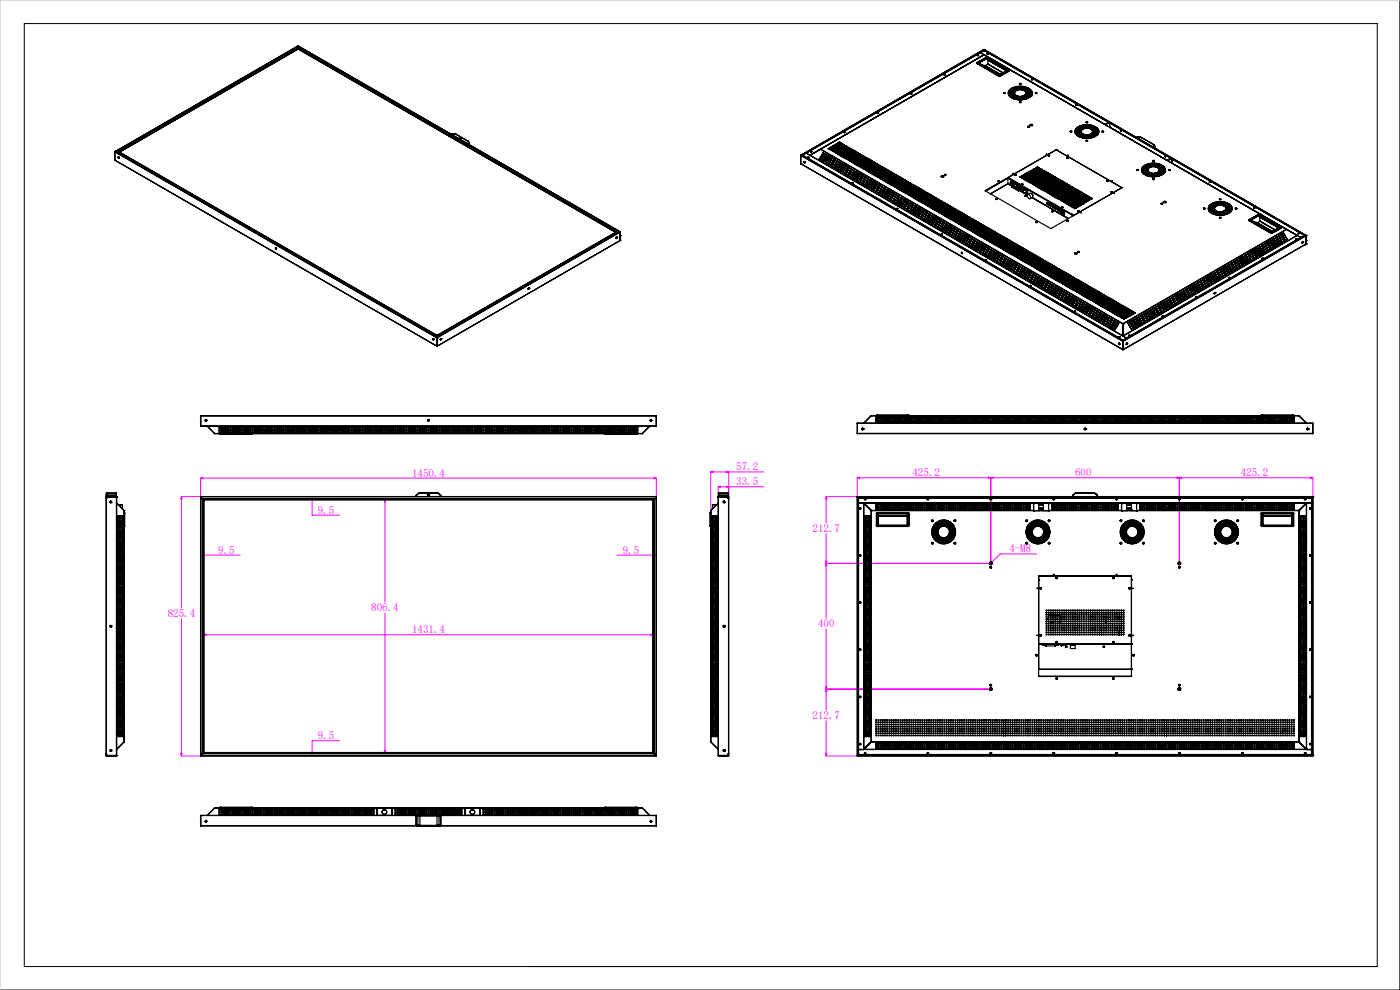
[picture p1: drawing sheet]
<svg xmlns="http://www.w3.org/2000/svg" width="297mm" height="210mm" viewBox="0 0 297 210" stroke-linecap="round" stroke-linejoin="round" font-family="sans-serif">
<defs><g id="words">
<g font-size="2.3" fill="#f0f">
<text x="87.4" y="101.1">1450.4</text>
<text x="156.2" y="99.8">57.2</text>
<text x="193.6" y="101">425.2</text>
<text x="228.1" y="101">600</text>
<text x="263.2" y="101">425.2</text>
<text x="156.2" y="102.9">33.5</text>
<text x="67.4" y="108.9">9.5</text>
<text x="172.4" y="112.8">212.7</text>
<text x="46.3" y="117.4">9.5</text>
<text x="132.1" y="117.4">9.5</text>
<text x="214.1" y="117.2">4-M8</text>
<text x="35.6" y="130.9">825.4</text>
<text x="78.8" y="129.7">806.4</text>
<text x="87.4" y="134.3">1431.4</text>
<text x="173.5" y="133.1">400</text>
<text x="172.4" y="152.6">212.7</text>
<text x="67.4" y="156.8">9.5</text>
</g>
</g></defs>
<g fill="none" stroke="#f0f" stroke-width=".21">
<path d="M154.1 100l.5 .1-.5 .2zM38.5 105.3l.1 .5h-.3zM38.5 105.3h4.1M38.5 105.3v23.6M42.5 101.4l.5-.1v.3zM42.5 117.7l.5-.1v.3zM42.5 101.4v4M42.5 101.4h96.7M42.5 117.7h8.4M42.7 117.6l.5 .1-.5 .2zM66.1 105.5h.3l-.2 .5zM66.2 105.3l.2 .5h-.3z"/>
<path d="M66.2 105.3v4h5.8M81.7 106l.1 .5h-.3zM81.7 106v21.7M130.9 117.7h8.3M138.6 117.7l.5-.1v.3zM138.7 101.3l.5 .1-.5 .2zM138.7 117.6l.5 .1-.5 .2zM139.2 101.4v4M150.8 100.1l.5-.1v.3zM150.8 100.1v8.2M150.8 100.1h11.2M152.4 103.2l.5-.1v.3z"/>
<path d="M152.4 103.2v2.2M152.4 103.2h9.6M154.1 103.1l.5 .1-.5 .2zM154.6 100.1v5.3M175.1 119h.3l-.1 .5zM175.3 119.5l.1 .5h-.3zM175.3 105.3l.1 .5h-.3zM175.3 105.3h6.6M175.3 105.3v5.6M175.3 113.2v17.9M181.9 101.3l.5-.1v.3zM181.9 101.3h96.6"/>
<path d="M181.9 101.3v4.1M209.7 101.2l.5 .1-.5 .2zM209.9 119.5l.5-.2-.3 .5zM210.2 101.3l.5-.1v.3zM210.2 101.3v18.2h-34.9M210.3 119.2l.2 .2-.5 .3zM210.4 119.3l-.4 .4M219.9 117.5h-7.7l-1.8 1.8M249.7 101.2l.5 .1-.5 .2zM250.2 101.3l.5-.1v.3zM250.2 101.3v18.2M278 101.2l.5 .1-.5 .2z"/>
<path d="M278.5 101.3v4.1M38.5 131.3v29.1M43.2 134.6l.5-.1v.3zM43.2 134.6h95.4M81.7 130v29.7M138.1 134.5l.5 .1-.5 .2zM175.3 133.4v17.2M38.3 159.8h.3l-.1 .6zM66.1 159.8h.3l-.2 .6zM66.2 159.7l.2 .5h-.3zM72 157.1h-5.8v3.3M81.5 159.2h.3l-.1 .5z"/>
<path d="M175.1 145.7h.3l-.1 .5zM175.1 159.8h.3l-.1 .6zM175.3 146.2l.1 .5h-.3zM175.3 146.2h34.9M175.3 152.9v7.5M38.5 160.4h4.1M175.3 160.4h6.6"/>
</g>
<path d="M5.2 5h287v200h-287zM297 0v210h-297" fill="none" stroke="#000" stroke-width=".21"/>
<path d="M297 0h-297v210" fill="none" stroke="#c0c0c0" stroke-width=".21"/>
<path d="M42.5 101.4l.5-.1v.3zM138.7 101.3l.5 .1-.5 .2zM38.5 105.3l.1 .5h-.3zM38.3 159.8h.3l-.1 .6zM42.5 117.7l.5-.1v.3zM42.7 117.6l.5 .1-.5 .2zM66.2 105.3l.2 .5h-.3zM66.1 105.5h.3l-.2 .5zM66.1 159.8h.3l-.2 .6zM66.2 159.7l.2 .5h-.3zM138.7 117.6l.5 .1-.5 .2zM138.6 117.7l.5-.1v.3zM43.2 134.6l.5-.1v.3zM138.1 134.5l.5 .1-.5 .2zM81.7 106l.1 .5h-.3zM81.5 159.2h.3l-.1 .5zM150.8 100.1l.5-.1v.3zM154.1 100l.5 .1-.5 .2zM152.4 103.2l.5-.1v.3zM154.1 103.1l.5 .1-.5 .2zM210.2 101.3l.5-.1v.3zM249.7 101.2l.5 .1-.5 .2zM175.3 119.5l.1 .5h-.3zM175.1 145.7h.3l-.1 .5zM210.3 119.2l-.3 .5 .5-.3zM209.9 119.5l.2 .3 .3-.5zM181.9 101.3l.5-.1v.3zM209.7 101.2l.5 .1-.5 .2zM250.2 101.3l.5-.1v.3zM278 101.2l.5 .1-.5 .2zM175.1 119h.3l-.1 .5zM175.3 105.3l.1 .5h-.3zM175.3 146.2l.1 .5h-.3zM175.1 159.8h.3l-.1 .6z" fill="#f0f"/>
<g fill="none" stroke="#000" stroke-width=".25">
<path d="M62.9 9.9h.1M63 9.9l-38.3 22.1M63 9.9l.2 .1M63.2 9.7h.1M63.2 10l.1 .1M63.2 9.7l.1 .1M63.2 9.7l-.3 .2M63.2 10l67.9 39.2M63.3 10.4h.1M63.3 10.1h.1M63.3 9.7v.1M63.3 9.7l68.3 39.5"/>
<path d="M63.3 10.1l-38.4 22.1M63.3 10.1v.2l-38 21.9M63.3 9.8l-.3 .1M193.3 19.9h-.2h.3M193.3 20h.1M193.3 19.9v.1M193.4 20h.1M193.4 19.9h-.1M200.2 15.8l.3 .1zM200.2 15.9h.3M200.4 15.8l-.1 .1M200.4 15.8v.1"/>
<path d="M200.4 15.8h.1M200.4 15.9h.1M207.2 13.4l.1 .1M207.3 13.3l-.1 .1M207.3 11.7l.2 .1zM207.3 11.8h.2M207.3 13.3h.1M207.3 13.5l4.6 2.6M207.3 13.5h.1M207.3 13.5l4.6 2.7M207.3 13.3v.1M207.3 13.4v.1"/>
<path d="M207.3 13.4l4.6 2.6M207.5 11.8h-.2M207.5 11.8h.1M207.5 13.4h.1M207.5 13.4l4.5 2.5M207.5 11.7v.1M207.6 13.4l4.4 2.5M208 13.6l1 .3M208 11.2l.8 .4M208 11.2h.1M208.6 10.6h.1M208.6 10.6l68.3 39.4"/>
<path d="M208.6 10.6l.2 .1M208.7 10.5h.1M208.7 11.6h.1M208.7 10.5l-38.8 22.4M208.8 11.6h.1M208.8 10.5h.1M208.8 11.6l-37 21.3M208.8 11.6l64.1 37M208.8 10.7l-38.5 22.2M208.8 10.7v.1M208.8 10.5l-.2 .1M208.8 10.5l68.3 39.4"/>
<path d="M208.9 10.8l-.9 .4M209 13.9h.1M209 13.9l3.2 1.9M209.1 12.2h.3M209.1 12.2h.1M209.1 12.2l-1.8 1.1M209.2 12.2h.1M209.2 12.2l-1.9 1.1M209.3 12.3v.1M209.3 12.3l4.4 2.6M209.3 12.3l-1.8 1.1M209.3 12.2l4.7 2.7"/>
<path d="M209.3 12.4v.2l4.2 2.4-3.9-2.2M209.3 12.4l4.3 2.5M209.3 12.4l-1.7 1M209.4 12.2h-.1M209.4 12.2l4.6 2.7M209.4 11.5h.1M209.4 11.4h.1M209.5 11.4l.1 .1M209.5 11.4l-.1 .1M209.5 13.6l-.5 .3M209.5 13.6l3.2 1.9M209.6 12.7v.1"/>
<path d="M209.6 13.5l-.1 .1M209.6 12.8v.7M209.6 13.5l3.2 1.9M209.7 11.4l-.3 .1M211.9 16.1h.3M211.9 16.2h.3M211.9 16.1v.1M211.9 16h.3M211.9 16v.1M212 15.9h.1M212.2 16v.1M212.2 16.1v.1"/>
<path d="M213 19.7l-.1 .1M213 19.7l.2 .1M213.7 14.9l-1.7 1M213.7 14.9h.1M213.9 19.9h.2M213.9 19.7h.2M213.9 19.9l.1 .1M213.9 19.7h.1M214 14.9v.1M214 15v.1M214 14.9h.1M214 15l-1.8 1"/>
<path d="M214 14.9l.1 .1M214 19.5h.2M214 15.1l-1.8 1M214 15.1l-1.8 1.1M214.1 15.1h-.1M214.1 15l-.1 .1M214.1 19.3h.2M214.2 19.1h.2M214.2 19.7h.3M214.3 19.1h-.1M214.3 20h.2M214.3 19.4l.3 .1-.2 .1z"/>
<path d="M214.3 19.5h.2M214.3 18.9h.3M214.4 19.3h.3zM214.4 19.5l-.1 .1M214.4 19.3h.2M214.5 18.9l-.1 .1M214.5 19.7l-.1 .1M214.5 19.3v.1M214.6 19.1h.2M214.6 18.8h.2M214.6 19.6h.3M214.7 19.7l.2 .1-.2 .1z"/>
<path d="M214.7 20h.2zM214.7 19.4h.3M214.7 18.7l-.1 .1M214.8 18.9l.3 .1zM214.8 19.8h-.2h.3M214.8 19h.2M214.9 19.2h.2M215 19.9h.2M215 19.5l.3 .1zM215 19.6h.3M215 18.6l-.1 .1h.2M215.1 18.8h.2"/>
<path d="M215.1 19.4h.3M215.1 19.1h.3M215.2 18.5h.2M215.3 19.3h.2M215.4 18.5h-.2M215.4 18.7h.2M215.4 18.9h.2M215.5 18.9l.1 .1M215.5 18.9v.1M215.5 18.9h.1M215.6 19.1h.2M215.7 19.1h.1"/>
<path d="M215.7 18.8h.3zM215.7 18.9h.2M215.7 18.4h-.2h.3M215.7 18.6h.3M215.8 18.8h-.1M215.9 18.4h.2M215.9 19h.2M216 18.8h.3M216.1 18.4h-.2M216.1 18.6h.2M216.2 18.4h.3zM216.2 17.8l.3-.1 .1 .1-.2 .1z"/>
<path d="M216.3 19h.2M216.3 17.8h.3M216.3 17.9h.2M216.4 18.8h.2M216.4 18.6h.3M216.5 18.5h.2l-.2 .1zM216.6 18.4h.2h-.2M216.6 19h.3M216.7 19v.1M216.7 18.8h.3M216.8 18.5l.3 .1zM216.8 18.6h.3"/>
<path d="M217 18.4h.2h-.3M217 19.1h.2M217.1 18.9h.2zM217.1 19l.1 .1M217.2 18.6l.2 .1zM217.2 18.7h.2M217.2 19.2h.1M217.2 19.2h.3M217.3 18.4l.2 .1zM217.4 19h.2M217.5 19.4h.2M217.5 18.7l.2 .1z"/>
<path d="M217.5 18.8h.2M217.6 20h.2M217.6 19.6h.2h-.1M217.6 18.6h.2M217.6 19.8h.3M217.6 19.1h.3M217.7 18.5l.1 .1M217.7 19.7v.1M217.7 20h-.1M217.8 18.8l.2 .1zM217.8 18.9h.2M217.8 19.3h.3"/>
<path d="M217.9 18.7h.2M217.9 19.3v.1M218 19.9h.2M218 19.7h.2M218 19.1h.2M218 18.7h.1M218 19.8l.2 .1h-.2zM218.1 18.8h.3zM218.2 19.7h-.1M218.2 18.9h.2M218.2 19.5h-.3h.2M218.2 19.2l.2 .1h-.1z"/>
<path d="M218.2 19.3h.2M218.3 18.8l.1 .1M218.3 19.5h.2M218.3 19.9h.3M218.3 19.4v.1M218.4 19.7h.2M218.4 19h.2M218.4 19.4l.1 .1M218.5 19h.1M218.5 19.1l.3 .1zM218.5 19.2h.3M218.7 19.4h.2"/>
<path d="M218.7 19.1v.1M218.7 19.8h.3M218.7 19.6h.3M218.7 20h.1M218.8 19.8v.1M218.8 16.9h.3M218.8 19.4h.1M218.9 16.8l.2 .1h-.2zM218.9 19.6h.1M218.9 20v.1M218.9 16.9h.1M218.9 19.8v.1"/>
<path d="M219.7 19.7v.1M219.7 19.7l.2 .1M24.3 34h.1M24.3 32.2h.1M24.3 34l68.4 39.4M24.3 32.2v1.8M24.4 32.2h-.1M24.4 32.2h.1M24.4 34l68.3 39.4M24.4 32.2l68.3 39.5M24.4 32.2v1.8M24.4 32.2l68.3 39.4"/>
<path d="M24.7 32h.1M24.7 32l-.3 .2M24.7 32l.2 .2M24.9 32.2h.1M24.9 32.2l67.8 39.1M25 33.3l.2 .1v.2zM25 32.2h.2M25.1 33.4h.1M25.1 33.4l.2 .1M25.1 33.3v.1M25.1 33.3h.1M25.2 33.3l-.1 .1"/>
<path d="M25.2 33.3l-.1 .1h.2M25.2 32.2l38.1-21.9 67.4 38.9M25.2 32.2l67.5 39M25.4 32.3l37.9-21.9 67.3 38.9-37.9 21.8zM95.6 28.4h.1M95.8 28.4h-.2M95.8 28.4h.1M95.8 28.4h.5M96.3 28.4h.4M96.3 28.4l.4 .1M96.3 28.4h.1M96.7 28.5l2.5 1.4"/>
<path d="M96.7 28.4v.1M96.7 28.4l2.6 1.5M97.5 29.3l.3-.1 .1 .2-.3 .1zM97.5 29.3h.1M97.9 29.4h.1M99.2 29.9l.2 .3M99.2 29.9h.1M99.3 29.9l.1 .3M99.3 30.5v.1M99.3 30.5h.1M99.4 30.4l-.1 .1M99.4 30.4v.2"/>
<path d="M99.4 30.2h.1M99.4 30.2v.2M99.4 30.2v.4M169.9 34.7h.1M169.9 33h.1M169.9 33v1.7M169.9 32.9v.1M169.9 32.9h.1M169.9 34.7l68.3 39.5M169.9 33l68.3 39.4M169.9 32.9l68.3 39.4M170 32.9h.1"/>
<path d="M170.1 32.9l68.2 39.3M170.1 32.8v.1M170.1 32.8l.2 .1M170.1 32.8l-.1 .1M170.1 32.9h-.1M170.3 32.9h.1M170.3 33h.1M170.4 33h.1M170.6 34.4l.2 .1M170.6 34.3h.1M170.6 34.4h.1M170.6 34.3v.1"/>
<path d="M170.7 34.3h-.1M170.7 34.3l-.1 .1h.2M171.1 32.5l-.7 .5M171.1 32.5h.1M171.1 32.5l.7 .4M171.3 33.3l.3 .1zM171.3 33.4h.3h-.2M171.3 33.4h.1M171.4 33.4h.1M171.8 32.9h.1M171.8 32.9l66.4 38.4M171.9 32.9l66.3 38.4"/>
<path d="M171.9 32.2h.3M172.1 32.2h.1M172.1 32.2h-.1M174 33.6l-.2 .2M174.1 31.6h.1M174.1 31.6l-2.2 1.3M174.1 31.7l64.1 37M174.1 31.6v.1M174.1 31.6l64.1 37M174.2 33.2l-.1 .1M174.3 33.8l-.1 .1M174.4 32.8l-.1 .1"/>
<path d="M174.5 33.4l-.1 .1M174.6 34l-.1 .1M174.7 32.4l-.1 .2M174.7 33v.1M174.8 33.6l-.1 .1M174.9 34.1l-.1 .2M175 32.6l-.1 .1M175.1 33.2l-.1 .1M175.2 33.8l-.1 .1M175.3 34.4l-.1 .1M175.3 32.8l-.1 .1M175.4 33.3l-.1 .2"/>
<path d="M175.5 33.9l-.1 .2M175.6 34.5l-.1 .2M175.6 31.5h.3zM175.6 32.9l-.1 .2M175.7 31.5h.2M175.7 33.5l-.1 .2M175.8 34.1l-.1 .2M175.9 34.7l-.1 .2M176 33.1l-.1 .2M176 31.3l.2 .1zM176 31.7h.2M176 31.4h.2"/>
<path d="M176.1 33.7l-.1 .2M176.1 34.3v.2M176.2 34.9l-.1 .2M176.3 33.3l-.1 .2M176.3 31.5h.2zM176.4 31.9h.1M176.4 31.5h.1M176.4 31.1h.1M176.4 33.9l-.1 .2M176.5 34.5l-.1 .2M176.6 35.1l-.1 .2M176.6 33.5l-.1 .2"/>
<path d="M176.7 32.1h.1M176.7 31.7h.1M176.7 31.4h.1M176.7 31h.1M176.7 34.1l-.1 .2M176.8 34.7l-.1 .2M176.9 35.3l-.1 .2M177 33.7l-.2 .2M177 32.3h.2M177 31.9h.2M177 31.5h.2M177 31.1h.2"/>
<path d="M177 30.8h.2M177 31.1h.2zM177 31.5h.2zM177 30.7l.2 .1zM177.1 34.3l-.1 .2M177.1 34.9v.2M177.2 35.5l-.1 .2M177.3 33.9l-.1 .2M177.3 32.4l.2 .1zM177.3 30.5l.2 .1zM177.3 32.5h.2M177.3 32.1h.2"/>
<path d="M177.3 31.7h.2M177.3 31.4h.2M177.3 31h.2M177.3 30.6h.2M177.4 34.5l-.1 .2M177.5 35.1l-.1 .1M177.6 35.7l-.1 .1M177.6 34.1l-.1 .1M177.7 32.2l.1 .1zM177.7 31.5h.1zM177.7 31.8l.1 .1zM177.7 32.6l.1 .1z"/>
<path d="M177.7 30.7l.1 .1zM177.7 30.3l.1 .1zM177.7 31.1h.1zM177.7 32.7h.1M177.7 32.3h.1M177.7 31.9h.1M177.7 31.5h.1M177.7 31.1h.1M177.7 30.8h.1M177.7 30.4h.1M177.7 34.7l-.1 .1M177.8 35.3l-.1 .1"/>
<path d="M177.9 35.9l-.1 .1M177.9 34.3l-.1 .2M178 32.9h.2M178 32.5h.2M178 32.1h.2M178 31.7h.2M178 31.4h.2M178 31h.2M178 30.6h.2M178 30.2h.2M178 31.6l.2 .1zM178 32l.2 .1z"/>
<path d="M178 32.4h.2zM178 30.1l.2 .1zM178 30.5h.2zM178 34.9l-.1 .1M178.2 35.5l-.2 .1M178.2 36v.2M178.3 34.5l-.1 .1M178.3 33h.2zM178.3 31.5h.2zM178.3 31.1h.2zM178.3 33h.2M178.3 32.7h.2"/>
<path d="M178.3 32.3h.2M178.3 31.9h.2M178.3 31.5h.2M178.3 31.1h.2M178.3 30.8h.2M178.3 30.4h.2M178.4 31.8l.1 .1-.1 .1zM178.4 35.1l-.1 .1M178.5 34.7h.1v.1zM178.5 35.7l-.1 .1M178.6 36.3l-.1 .1M178.6 34.7l-.1 .1"/>
<path d="M178.6 35.9h.2l-.1 .1zM178.6 32l.2 .1zM178.6 32.4l.2 .1zM178.6 33.2h.2zM178.6 32.8l.2 .1zM178.6 31.6l.2 .1zM178.6 31.3h.2zM178.6 30.5l.2 .1zM178.6 30.9l.2 .1zM178.6 33.3h.2M178.6 32.9h.2M178.6 32.5h.2"/>
<path d="M178.6 32.1h.2M178.6 31.7h.2M178.6 31.4h.2M178.6 31h.2M178.6 30.6h.2M178.7 35.2l-.1 .2M178.8 35.8l-.1 .2M178.9 36.4l-.1 .2M178.9 34.8l-.1 .2M179 33h.2zM179 32.6l.2 .1zM179 33.4h.2z"/>
<path d="M179 31.5h.2zM179 30.7l.2 .1zM179 31.1h.2zM179 33.4h.1M179 33h.1M179 32.7h.1M179 32.3h.1M179 31.9h.1M179 31.5h.1M179 31.1h.1M179 30.8h.1M179 28l.3 .1z"/>
<path d="M179 28.1h.2M179 35.4l-.1 .2M179.1 36l-.1 .2M179.2 28.1h-.2M179.2 28.1h.1M179.2 36.6l-.1 .2M179.2 35v.2M179.3 32.4l.2 .1zM179.3 32.8l.2 .1zM179.3 30.9l.2 .1zM179.3 32l.2 .1zM179.3 33.6h.2"/>
<path d="M179.3 33.3h.2M179.3 32.9h.2M179.3 32.5h.2M179.3 32.1h.2M179.3 31.7h.2M179.3 31.4h.2M179.3 31h.2M179.4 35.6l-.2 .2M179.5 36.2l-.1 .2M179.6 36.8l-.1 .2M179.6 35.2l-.1 .2M179.6 33.8h.2"/>
<path d="M179.6 33.4h.2M179.6 33h.2M179.6 32.7h.2M179.6 32.3h.2M179.6 31.9h.2M179.6 31.5h.2M179.6 31.1h.2M179.7 33.4h.1zM179.7 32.6l.1 .1zM179.7 33l.1 .1zM179.7 31.1l.1 .1zM179.7 31.5h.1z"/>
<path d="M179.7 32.2l.1 .1zM179.7 35.8l-.1 .2M179.8 36.4l-.1 .2M179.9 37l-.1 .2M179.9 35.4l-.1 .2M180 32.4l.2 .1zM180 34h.1M180 33.6h.1M180 33.3h.1M180 32.9h.1M180 32.5h.1M180 32.1h.1"/>
<path d="M180 31.7h.1M180 31.4h.1M180 36l-.1 .2M180.1 36.6l-.1 .2M180.2 37.2l-.1 .2M180.3 35.6l-.1 .2M180.3 33.8h.2zM180.3 33h.2zM180.3 33.4h.2zM180.3 31.5h.2zM180.3 31.8l.2 .1zM180.3 34.2h.2"/>
<path d="M180.3 33.8h.2M180.3 33.4h.2M180.3 33h.2M180.3 32.7h.2M180.3 32.3h.2M180.3 31.9h.2M180.3 31.5h.2M180.3 36.2v.2M180.4 36.8l-.1 .2M180.6 37.4l-.2 .2M180.6 35.8l-.1 .2M180.6 33.2l.2 .1z"/>
<path d="M180.6 34.4h.2M180.6 34h.2M180.6 33.6h.2M180.6 33.3h.2M180.6 32.9h.2M180.6 32.5h.2M180.6 32.1h.2M180.6 31.7h.2M180.7 34.3l.1 .1zM180.7 32.4l.1 .1zM180.7 36.4l-.1 .2M180.8 38.8h.2"/>
<path d="M180.8 37l-.1 .1M180.8 38.9h.1M180.9 37.6l-.1 .1M180.9 38.8l.1 .1M180.9 38.8l-.1 .1M180.9 36l-.1 .2M180.9 34.5l.3 .1zM180.9 33.4h.3zM180.9 33h.3zM180.9 32.6l.3 .1zM181 34.6h.1M181 34.2h.1"/>
<path d="M181 33.8h.1M181 33.4h.1M181 33h.1M181 32.7h.1M181 32.3h.1M181 31.9h.1M181 36.6l-.1 .2M181.1 37.2l-.1 .2M181.2 37.8l-.1 .2M181.3 34.7l.2 .1zM181.3 34.4h.2zM181.3 34h.2z"/>
<path d="M181.3 32.8h.2zM181.3 32.1h.2zM181.3 32.4l.2 .1zM181.3 36.2l-.1 .2M181.3 34.8h.2M181.3 34.4h.2M181.3 34h.2M181.3 33.6h.2M181.3 33.3h.2M181.3 32.9h.2M181.3 32.5h.2M181.3 32.1h.2"/>
<path d="M181.3 36.8v.1M181.4 37.4l-.1 .1M181.5 38l-.1 .1M181.6 36.4l-.1 .1M181.6 34.5l.2 .1zM181.6 34.9h.2zM181.6 33h.2zM181.6 32.6l.2 .1zM181.6 33.4h.2zM181.6 35h.2M181.6 34.6h.2M181.6 34.2h.2"/>
<path d="M181.6 33.8h.2M181.6 33.4h.2M181.6 33h.2M181.6 32.7h.2M181.6 32.3h.2M181.7 37l-.1 .1M181.8 37.6l-.1 .1M181.9 38.2l-.1 .1M181.9 36.6l-.1 .1M182 33.9l.1 .1zM182 34.3l.1 .1zM182 32.4l.1 .1z"/>
<path d="M182 33.5l.1 .1zM182 35.2h.1M182 34.8h.1M182 34.4h.1M182 34h.1M182 33.6h.1M182 33.3h.1M182 32.9h.1M182 32.5h.1M182 37.1l-.1 .2M182.1 37.7l-.1 .2M182.2 38.3l-.1 .2"/>
<path d="M182.2 36.8l-.1 .1M182.3 35.3h.2M182.3 35h.2M182.3 34.6h.2M182.3 34.2h.2M182.3 33.8h.2M182.3 33.4h.2M182.3 33h.2M182.3 32.7h.2M182.3 37.4l-.1 .1M182.4 38l-.1 .1M182.5 38.6l-.1 .1"/>
<path d="M182.6 36.9l-.1 .2M182.6 35.5h.2zM182.6 34.4h.2zM182.6 34h.2zM182.6 33.6h.2zM182.6 35.6h.2M182.6 35.2h.2M182.6 34.8h.2M182.6 34.4h.2M182.6 34h.2M182.6 33.6h.2M182.6 33.3h.2"/>
<path d="M182.6 32.9h.2M182.7 37.5l-.1 .2M182.7 38.1v.2M182.8 38.7l-.1 .2M182.9 37.1l-.1 .2M183 35.3h.1zM183 34.9l.1 .1zM183 33.4h.1zM183 35.7h.1M183 35.3h.1M183 35h.1M183 34.6h.1"/>
<path d="M183 34.2h.1M183 33.8h.1M183 33.4h.1M183 33h.1M183 37.7l-.1 .2M183.1 38.3l-.1 .2M183.2 38.9l-.1 .2M183.2 37.3l-.1 .2M183.3 35.8l.1 .1zM183.3 35.4l.1 .1zM183.3 33.5l.1 .1zM183.3 34.3l.1 .1z"/>
<path d="M183.3 33.9l.1 .1zM183.3 35.9h.1M183.3 35.6h.1M183.3 35.2h.1M183.3 34.8h.1M183.3 34.4h.1M183.3 34h.1M183.3 33.6h.1M183.3 33.3h.1M183.3 34.7l.1 .1h-.1zM183.3 35.1h.1l-.1 .1zM183.3 33.2h.1l-.1 .1z"/>
<path d="M183.3 37.9l-.1 .2M183.4 38.5l-.1 .2M183.5 39.1l-.1 .2M183.6 37.5l-.2 .2M183.6 34.9h.2zM183.6 35.3h.2zM183.6 34.5l.2 .1zM183.6 33.4h.2zM183.6 36.1h.2M183.6 35.7h.2M183.6 35.3h.2M183.6 35h.2"/>
<path d="M183.6 34.6h.2M183.6 34.2h.2M183.6 33.8h.2M183.6 33.4h.2M183.7 38.1l-.1 .2M183.8 38.7l-.1 .2M183.8 39.3v.2M183.9 37.7l-.1 .2M183.9 36.3h.2zM183.9 35.9h.2zM183.9 34.7l.2 .1zM183.9 34.4h.2z"/>
<path d="M183.9 34h.2zM183.9 36.3h.2M183.9 35.9h.2M183.9 35.6h.2M183.9 35.2h.2M183.9 34.8h.2M183.9 34.4h.2M183.9 34h.2M183.9 33.6h.2M184 38.3l-.1 .2M184.1 38.9l-.1 .1M184.2 39.5l-.1 .1"/>
<path d="M184.2 37.9l-.1 .2M184.3 35.3h.1zM184.3 36.5h.1M184.3 36.1h.1M184.3 35.7h.1M184.3 35.3h.1M184.3 35h.1M184.3 34.6h.1M184.3 34.2h.1M184.3 33.8h.1M184.3 38.5l-.1 .2M184.4 39.1l-.1 .2"/>
<path d="M184.5 39.7l-.1 .2M184.5 38.1l-.1 .2M184.6 35.4l.2 .1zM184.6 35.8l.2 .1zM184.6 36.2l.2 .1zM184.6 33.9l.2 .1zM184.6 34.3l.2 .1zM184.6 36.7h.1M184.6 36.3h.1M184.6 35.9h.1M184.6 35.6h.1M184.6 35.2h.1"/>
<path d="M184.6 34.8h.1M184.6 34.4h.1M184.6 34h.1M184.6 38.7l-.1 .1M184.7 39.3l-.1 .1M184.8 39.9l-.1 .1M184.9 38.3l-.1 .1M184.9 36.8l.2 .1zM184.9 34.9l.2 .1zM184.9 35.3h.2zM184.9 36.9h.2M184.9 36.5h.2"/>
<path d="M184.9 36.1h.2M184.9 35.7h.2M184.9 35.3h.2M184.9 35h.2M184.9 34.6h.2M184.9 34.2h.2M185 35.6l.1 .1-.1 .1zM185 38.9l-.1 .1M185.1 38.5l.1 .1h-.1zM185.1 39.5l-.1 .1M185.2 38.5l-.1 .1M185.2 39.7h.2l-.1 .1z"/>
<path d="M185.2 37l.2 .1zM185.2 36.3h.2zM185.2 34.4l.2-.1zM185.2 35.1l.2 .1zM185.2 37.1h.2M185.2 36.7h.2M185.2 36.3h.2M185.2 35.9h.2M185.2 35.6h.2M185.2 35.2h.2M185.2 34.8h.2M185.2 34.4h.2"/>
<path d="M185.3 39l-.1 .2M185.4 39.6l-.1 .2M185.5 38.7l-.1 .1M185.6 37.2h.2zM185.6 35.3h.2zM185.6 34.9l.2 .1zM185.6 37.2h.1M185.6 36.9h.1M185.6 36.5h.1M185.6 36.1h.1M185.6 35.7h.1M185.6 35.3h.1"/>
<path d="M185.6 35h.1M185.6 34.6h.1M185.6 39.3l-.1 .1M185.7 39.9l-.1 .1M185.9 36.3h.2zM185.9 35.9h.2zM185.9 38.8l-.1 .2M185.9 37.5h.2M185.9 37.1h.2M185.9 36.7h.2M185.9 36.3h.2M185.9 35.9h.2"/>
<path d="M185.9 35.6h.2M185.9 35.2h.2M185.9 34.8h.2M185.9 36.6l.2 .1h-.2zM185.9 34.7l.2 .1h-.2zM185.9 39.4v.2M186.1 24l.2-.1zM186.2 39l-.1 .2M186.2 37.2h.2zM186.2 36l.2 .1zM186.2 35.3h.2zM186.2 37.6h.2"/>
<path d="M186.2 37.2h.2M186.2 36.9h.2M186.2 36.5h.2M186.2 36.1h.2M186.2 35.7h.2M186.2 35.3h.2M186.2 35h.2M186.2 24h-.1h.2M186.2 24h.1M186.3 24v.1M186.3 24h.1M186.3 39.6l-.1 .2"/>
<path d="M186.3 24h-.1M186.5 39.2l-.1 .2M186.5 36.3h.3zM186.6 37.8h.1M186.6 37.5h.1M186.6 37.1h.1M186.6 36.7h.1M186.6 36.3h.1M186.6 35.9h.1M186.6 35.6h.1M186.6 35.2h.1M186.6 39.8l-.1 .2"/>
<path d="M186.9 39.4l-.1 .2M186.9 37.6h.2zM186.9 36.8l.2 .1zM186.9 37.2h.2zM186.9 35.3h.2zM186.9 35.7h.2zM186.9 38h.2M186.9 37.6h.2M186.9 37.2h.2M186.9 36.9h.2M186.9 36.5h.2M186.9 36.1h.2"/>
<path d="M186.9 35.7h.2M186.9 35.3h.2M186.9 40v.2M187.2 39.6l-.1 .2M187.2 38.2h.2M187.2 37.8h.2M187.2 37.5h.2M187.2 37.1h.2M187.2 36.7h.2M187.2 36.3h.2M187.2 35.9h.2M187.2 35.6h.2"/>
<path d="M187.3 37.4h.1zM187.3 38.1l.1 .1zM187.3 37.7l.1 .1zM187.3 35.4l.1 .1zM187.3 35.8l.1 .1zM187.3 36.2l.1 .1zM187.5 39.8l-.1 .2M187.5 37.2h.2zM187.6 38.4h.1M187.6 38h.1M187.6 37.6h.1M187.6 37.2h.1"/>
<path d="M187.6 36.9h.1M187.6 36.5h.1M187.6 36.1h.1M187.6 35.7h.1M187.9 40l-.2 .2M187.9 38.6h.2M187.9 38.2h.2M187.9 37.8h.2M187.9 37.5h.2M187.9 37.1h.2M187.9 36.7h.2M187.9 36.3h.2"/>
<path d="M187.9 35.9h.2M188.2 38.8h.2M188.2 38.4h.2M188.2 38h.2M188.2 37.6h.2M188.2 37.2h.2M188.2 36.9h.2M188.2 36.5h.2M188.2 36.1h.2M188.2 38.3l.2 .1zM188.2 38.7h.2zM188.2 36.8h.2z"/>
<path d="M188.2 36.4l.2 .1zM188.2 37.2h.2zM188.5 37.8h.2zM188.5 38.2h.2zM188.5 36.3h.2zM188.5 37.4h.2zM188.6 39h.1M188.6 38.6h.1M188.6 38.2h.1M188.6 37.8h.1M188.6 37.5h.1M188.6 37.1h.1"/>
<path d="M188.6 36.7h.1M188.6 36.3h.1M188.9 38.7l.2 .1zM188.9 38h.2zM188.9 38.3l.2 .1zM188.9 39.1h.2zM188.9 37.6h.2zM188.9 37.2h.2zM188.9 36.4l.2 .1zM188.9 36.8l.2 .1zM188.9 39.1h.2M188.9 38.8h.2"/>
<path d="M188.9 38.4h.2M188.9 38h.2M188.9 37.6h.2M188.9 37.2h.2M188.9 36.9h.2M188.9 36.5h.2M189.2 38.2h.2zM189.2 39.3h.2zM189.2 37.8h.2zM189.2 37.4h.2zM189.2 39.4h.2M189.2 39h.2"/>
<path d="M189.2 38.6h.2M189.2 38.2h.2M189.2 37.8h.2M189.2 37.5h.2M189.2 37.1h.2M189.2 36.7h.2M189.5 39.1h.2zM189.5 38.7l.2 .1zM189.5 39.5h.2zM189.5 37.6h.2zM189.5 36.8l.2 .1zM189.5 37.2h.2z"/>
<path d="M189.5 39.5h.2M189.5 39.1h.2M189.5 38.8h.2M189.5 38.4h.2M189.5 38h.2M189.5 37.6h.2M189.5 37.2h.2M189.5 36.9h.2M189.9 39.7h.1M189.9 39.4h.1M189.9 39h.1M189.9 38.6h.1"/>
<path d="M189.9 38.2h.1M189.9 37.8h.1M189.9 37.5h.1M189.9 37.1h.1M189.9 38.9l.1 .1zM189.9 39.6l.1 .1zM189.9 39.3l.1 .1zM189.9 37l.1 .1zM189.9 37.4l.1 .1zM189.9 38.1l.1 .1zM189.9 37.7l.1 .1zM190.2 38.7h.2z"/>
<path d="M190.2 39.1h.2zM190.2 37.2h.2zM190.2 38.3l.2 .1zM190.2 39.9h.2M190.2 39.5h.2M190.2 39.1h.2M190.2 38.8h.2M190.2 38.4h.2M190.2 38h.2M190.2 37.6h.2M190.2 37.2h.2M190.5 39.6l.2 .1z"/>
<path d="M190.5 37.7l.2 .1zM190.5 38.5l.2 .1zM190.5 38.1l.2 .1zM190.5 39.7h.2M190.5 39.4h.2M190.5 39h.2M190.5 38.6h.2M190.5 38.2h.2M190.5 37.8h.2M190.5 37.5h.2M190.9 39.9h.1M190.9 39.5h.1"/>
<path d="M190.9 39.1h.1M190.9 38.8h.1M190.9 38.4h.1M190.9 38h.1M190.9 37.6h.1M190.9 39.8l.1 .1zM190.9 39.1h.1zM190.9 38.3l.1 .1zM190.9 37.9l.1 .1zM190.9 38.7l.1 .1zM191.2 39.3h.2zM191.2 39.7h.2z"/>
<path d="M191.2 37.8h.2zM191.2 38.2h.2zM191.2 39.7h.1M191.2 39.4h.1M191.2 39h.1M191.2 38.6h.1M191.2 38.2h.1M191.2 37.8h.1M191.5 39.5h.2zM191.5 39.1h.2zM191.5 38.7l.2 .1zM191.5 39.9h.2"/>
<path d="M191.5 39.5h.2M191.5 39.1h.2M191.5 38.8h.2M191.5 38.4h.2M191.5 38h.2M191.8 38.9l.2 .1zM191.8 38.2h.2zM191.8 39.7h.2M191.8 39.4h.2M191.8 39h.2M191.8 38.6h.2M191.8 38.2h.2"/>
<path d="M192.2 39.1h.2zM192.2 38.3l.2 .1zM192.2 38.7l.2 .1zM192.2 39.9h.1M192.2 39.5h.1M192.2 39.1h.1M192.2 38.8h.1M192.2 38.4h.1M192.5 39.7h.2M192.5 39.4h.2M192.5 39h.2M192.5 38.6h.2"/>
<path d="M192.8 38.7h.2zM192.8 39.1h.2zM192.8 39.9h.2M192.8 39.5h.2M192.8 39.1h.2M192.8 38.8h.2M193.2 39.6l.2 .1zM193.2 39.7h.1M193.2 39.4h.1M193.2 39h.1M193.5 39.9h.2M193.5 39.5h.2"/>
<path d="M193.5 39.1h.2M193.8 39.3h.2zM193.8 39.7h.2zM193.8 39.7h.2M193.8 39.4h.2M194.2 39.9h.1M194.2 39.5h.1M194.5 39.6l.2 .1zM194.5 39.7h.2M194.8 39.9h.2M199.7 37.5l.1-.2 .4 .2M199.7 37.3l.3-.1a.2 .2 0 0 1 .2 .3 .2 .2 0 0 1-.3 .1 .19 .19 0 0 1-.2-.1 .19 .19 0 0 1 0-.2z"/>
<path d="M200.4 37l.3 .1-.3 .1zM200.6 37.2l-.2-.1 .2-.1v.2M211.7 38.5h.3M211.9 38.6l-.2-.1 .2-.1 .1 .2M213.8 37.8l.7 .3M213.8 39h.1M213.8 37.8v1.2M213.8 38.9l.8 .5M213.8 39l-3.7 2.1M213.8 37.8l-4.7 2.7M213.9 37.7h.1M213.9 37.7l-4.8 2.8"/>
<path d="M213.9 37.7l13.9 8M213.9 37.7l.6 .4M214 20.1h.2M214 20.1h.1M214.2 20.5h.3M214.3 20.4l.2 .1-.2 .1zM214.3 20.3h-.2M214.3 20.5h.1M214.4 20.2h.2M214.5 38.1h.1M214.5 20.6h.2zM214.5 38.1l.3 .2"/>
<path d="M214.6 38.8v.1M214.6 20.6l.1 .1M214.6 38.9l-.1-.2-.1 .1 .1 .2h.1M214.7 38.4h.1M214.7 38.4l-.4 .3 .3 .8-.8-.5M214.7 20.3h-.2h.3M214.7 20h.2M214.7 38.5v1.2l1.3 .8M214.7 38.5h.1M214.7 20.8h.3M214.7 20.5h.3M214.7 38.5l1.3 .7"/>
<path d="M214.8 38.4h.1M214.8 20.2h.3h-.2M214.8 38.4l-.1 .1M214.8 39.4v-.7l1.1 .7v.6l-.2 .1-.7-.4M214.8 39.4l.2 .3M214.9 36.8h.1zM215 36.8h.1M215 38.4h-.3M215 20.3h.3zM215 20.7h.2M215 20.4h.2M215 38.4l-.3 .1"/>
<path d="M215 38.4l1.3 .7M215 20.9h.3M215 38.9h.1M215 38.9v.2l.3-.1M215.1 38.9h.1M215.1 39.2l.2 .4M215.1 38.9v.3M215.1 38.9h-.1M215.1 39.2l-.3 .2M215.1 20.9h.1M215.1 20h.2M215.2 20.5h.3z"/>
<path d="M215.2 20.5h.3M215.3 37.1l.2-.1 .1 .1zM215.3 20.2h.2M215.3 39.6h.1M215.3 39.6l-.3 .1M215.3 20.1h.1M215.3 20.8h.2M215.3 37.2h.2M215.3 37.1h.2M215.3 20.7l.2 .1h-.2zM215.3 21.1h.3M215.3 39.6l.1 .3"/>
<path d="M215.4 39.6v.3M215.5 20.2h-.2M215.5 20.5l-.1 .1M215.5 37.1l-.1 .1M215.5 37.1h.1M215.5 20.4h.3M215.5 21v.1M215.5 20.6h.3M215.6 20.9h.3M215.6 39.7l.3 .3M215.7 39.3v.4M215.7 39.3h.1"/>
<path d="M215.7 39.5l-.3 .1M215.7 39.7l-.3 .2M215.7 21.1h.2M215.7 39.5l-.4 .1M215.7 39.3v.2M215.7 20.6v.1M215.7 21l.2 .1-.1 .1zM215.8 20.4h-.2M215.9 20.7h.2M215.9 20.4l.2 .1M215.9 39.4l-.2 .1M216 20.9h.2"/>
<path d="M216 39.2v.1M216 39.3l.1 .1M216 21.2h.3M216.1 20.7h.1M216.1 39.4v1M216.1 20.9v.1M216.1 39.2l.1 .1M216.1 39.2l.2 .2M216.1 39.2l-.1 .1M216.1 21.1l.1 .1M216.2 20.5h.2M216.2 39.3v1.1"/>
<path d="M216.2 39.3l-.1 .1M216.2 20.7h.3M216.2 20.5h.1M216.3 39.1l.1 .2M216.3 39.4l.3 .5M216.3 39.1l-.3 .1M216.3 20.8h.1M216.3 39.1h.1M216.3 39.8l.2 .2v.2zM216.3 20.7h.1M216.3 20.7l.1 .1M216.3 21.7v.1"/>
<path d="M216.3 21.7h.3zM216.3 21.7h.1M216.4 20.5l-.1 .1M216.4 20.9h.2M216.4 20.7v.1M216.4 37.6h.1M216.4 37.6h.2M216.4 20.9v.1M216.4 21.2h.2M216.4 37.5l.2 .1zM216.4 39.3l-.1 .1M216.4 39.3l.3 .5"/>
<path d="M216.4 20.9l.1 .1M216.4 39.3l10.8 6.2M216.5 39.9l-.1 .1h.1M216.5 21.1l.1 .1M216.5 20.5h.3M216.6 39.9v.3M216.6 20.5v.1M216.7 39.8v.3M216.7 37.7h.2M216.7 37.4h.2M216.7 20.9h.3M216.7 39.8l-.1 .1"/>
<path d="M216.7 20.5v.1M216.7 39l.3 .1h-.3zM216.7 37.3l.2 .1zM216.7 21.1h.3M216.7 20.7h-.1M216.8 39l.1 .1M216.8 39l.2 .1M216.9 20.5h.2M216.9 20.7h.3M216.9 39.9l.1 .8M216.9 39.9l1 .5M216.9 39.9l.1-.1 1 .5"/>
<path d="M217 37.9h.2zM217 20.6l.1 .1M217.1 38h.1M217.1 37.6h.1M217.1 37.2h.1M217.1 20.9h.2M217.1 21.1h.2M217.2 20.3h.2M217.2 20.6h.3M217.3 20.8h.1M217.4 37.3l.2 .1zM217.4 37.7h.2z"/>
<path d="M217.4 38.1h.1M217.4 38.1h.2M217.4 37.7h.1M217.4 37.7h.2M217.4 37.4h.2M217.4 37h.2M217.4 20.7h.3l-.2 .1zM217.4 20.8h.2M217.4 20.2h.3M217.5 21h.2M217.5 20.5h.2M217.7 37.5h.2z"/>
<path d="M217.7 38.3h.2zM217.7 37.9h.2zM217.7 38.3h.2M217.7 38h.2M217.7 20.6h.2M217.7 37.2h.1M217.7 36.8h.1M217.7 37.6h.1M217.7 37.6h.2M217.7 37.2h.2M217.7 36.8h.2M217.7 20.9h.3"/>
<path d="M217.8 37.2h.1M217.9 20.1h.2M217.9 20.2l-.2 .1h.3M218 36.9l.2 .1zM218 20.7h.3M218.1 37h.1M218.1 37.7h.1zM218.1 37.3l.1 .1zM218.1 38.5h.1M218.1 38.1h.1M218.1 37.7h.1M218.1 37.4h.1"/>
<path d="M218.1 36.6h.1M218.1 26.8l.3 .1-.3 .1zM218.1 26.9h.2M218.2 27l-.1-.1 .2 .1M218.2 20.2l.2 .1h-.2zM218.2 20.5h-.3h.3M218.3 20.6h.2M218.3 20.1h.2M218.3 20.3h-.1h.2M218.4 37.1l.1 .1zM218.4 38.7h.1M218.4 38.3h.1"/>
<path d="M218.4 38h.1M218.4 37.6h.1M218.4 37.2h.1M218.4 36.8h.1M218.4 36.4h.1M218.4 37.8l.1 .1-.1 .1zM218.4 37.5l.1 .1zM218.4 37.5l.1 .1M218.4 37.1l.1 .1M218.5 37.2h.1M218.5 20.1h-.2M218.5 26.6l.2-.2 .3 .2"/>
<path d="M218.5 26.4h.4a.19 .19 0 0 1 .2 .2 .19 .19 0 0 1-.3 .1zM218.5 20.4h-.1h.3M218.6 20.2h.3zM218.6 20.2h.2M218.7 38.8l.2 .1zM218.7 38.4l.2 .1zM218.7 36.9l.2 .1zM218.7 36.5l.2 .1zM218.7 38.9h.2M218.7 38.5h.2M218.7 38.1h.2M218.7 37.7h.2"/>
<path d="M218.7 37h.2M218.7 36.2h.2M218.7 20.4h.1M218.7 20h.2M218.7 36.6h.1M218.7 37.4h.1M218.7 37.3l.2 .1zM218.7 36.6h.2M218.8 37.4h.1M218.8 37.7v.1M218.8 37.4h-.1M218.8 20.2h.1"/>
<path d="M219 36.4h.1M219 36.3l.2 .1zM219 38.2l.2 .1zM219 38.6l.2 .1zM219 36.7l.2 .1zM219 39.1h.1M219 39.1h.2M219 38.7h.1M219 38.7h.2M219 38.3h.2M219 38h.1M219 37.6h.1"/>
<path d="M219 37.6h.2M219 37.2h.1M219 37.2h.2M219 36.8h.1M219 36.8h.2M219 36.4h.2M219 36h.2M219.1 35.9l.1 .1h-.2zM219.1 37.8l.1 .1-.2 .1zM219.1 37.5l.1 .1zM219.1 37.5v.1M219.4 37.7h.1"/>
<path d="M219.4 39.3h.1M219.4 38.9h.1M219.4 38.5h.1M219.4 37.4h.1M219.4 37h.1M219.4 36.6h.1M219.4 36.2h.1M219.4 35.8h.1M219.4 38.1h.1M219.4 35.8l.1 .1zM219.4 36.5l.1 .1zM219.4 36.2h.1z"/>
<path d="M219.4 38.4l.1 .1zM219.4 38.1h.1zM219.4 39.2l.1 .1zM219.4 38.8l.1 .1zM219.4 37.3l.1 .1zM219.4 36.9l.1 .1zM219.4 37.7l.1 .1zM219.4 38.1l.1 .1M219.4 37.8h.1M219.4 38.1h.1h-.1M219.5 37.8h.1M219.5 37.7h.1"/>
<path d="M219.5 36.6h.1M219.7 36h.2zM219.7 35.6h.2zM219.7 39.4h.2zM219.7 37.5h.2zM219.7 37.9h.2zM219.7 36.3l.2 .1zM219.7 38.2l.2 .1zM219.7 39.5h.1M219.7 39.5h.2M219.7 39.1h.1M219.7 39.1h.2"/>
<path d="M219.7 38.7h.1M219.7 38.7h.2M219.7 38.3h.2M219.7 37.9l.2 .1M219.7 37.6h.1M219.7 37.6h.2M219.7 37.2h.1M219.7 37.2h.2M219.7 36.8h.1M219.7 36.8h.2M219.7 36.4h.2M219.7 36h.2"/>
<path d="M219.7 35.7h.1M219.7 35.7h.2M219.7 37.9l.1 .1M219.7 38.3h.1M219.8 38h.1M219.8 38.3h.1M220 35.8h.2zM220 37l.2-.1zM220 36.6h.2zM220 38.9l.2-.1zM220 38.5h.2zM220 39.6h.2z"/>
<path d="M220 37.7h.2zM220 38.1h.1M220 35.4h.2zM220 39.2l.2 .1zM220 37.3l.2 .1zM220 39.6h.1M220 39.6h.2M220 39.3h.2M220 38.9h.2M220 38.5h.1M220 38.5h.2M220 38.1h.2"/>
<path d="M220 37.7h.1M220 37.7h.2M220 37.4h.2M220 37h.2M220 36.6h.1M220 36.6h.2M220 36.2h.1M220 36.2h.2M220 35.8h.1M220 35.8h.2M220 35.5h.2M220 38.1l.1 .1"/>
<path d="M220.1 38.1h.1M220.1 38.5v.1M220.1 38.5h.1M220.1 37h.1M220.2 38.1l-.1 .1M220.3 38h.1M220.3 36.4h.2zM220.3 36h.2zM220.3 37.1h.2zM220.3 36.8h.2zM220.3 35.6l.2 .1zM220.3 39l.2 .1z"/>
<path d="M220.3 38.7h.2zM220.3 39.8l.2 .1zM220.3 39.4l.2 .1zM220.3 37.5l.2 .1zM220.3 38.3h.2zM220.3 37.9l.2 .1zM220.3 38.3h.2M220.3 38h.2M220.3 36.4h.2M220.3 36h.2M220.3 37.2h.1M220.3 36.8h.1"/>
<path d="M220.3 39.5h.1M220.3 39.1h.1M220.3 38.7h.1M220.3 37.6h.1M220.3 35.7h.1M220.4 39.8l.1 .1M220.4 39.5h.1M220.4 39.1h.1M220.4 38.7h.1M220.4 37.6h.1M220.4 37.2h.1M220.4 36.8h.1"/>
<path d="M220.4 35.7h.1M220.4 39.8l-.1 .1M220.4 37.1v.1M220.7 36.9l.2 .1zM220.7 38.8l.2 .1zM220.7 37.3l.2 .1zM220.7 35.8h.2zM220.7 39.2l.2 .1zM220.7 39.6h.2zM220.7 37.7h.2zM220.7 39.6h.1M220.7 39.3h.1"/>
<path d="M220.7 38.9h.1M220.7 38.5h.1M220.7 38.1h.1M220.7 38.1l.1 .1M220.7 37.7h.1M220.7 37.4h.1M220.7 37h.1M220.7 36.6h.1M220.7 36.2h.1M220.7 35.8h.1M220.8 37.4h.1M220.8 37.8h.1"/>
<path d="M220.8 37.7h.1M220.8 37.7v.1M221 36.7l.2 .1zM221 36.3l.2 .1zM221 38.6l.2 .1zM221 38.2l.2 .1zM221 39.8l.2 .1M221 39.5h.1M221 39.5h.2M221 39.1h.1M221 39.1h.2M221 38.7h.1"/>
<path d="M221 38.7h.2M221 38.3h.2M221 38h.2M221 37.6h.1M221 37.6h.2M221 37.2h.1M221 37.2h.2M221 36.8h.1M221 36.8h.2M221 36.4h.2M221 36h.2M221 39.8v.1"/>
<path d="M221.1 37.5l.1 .1zM221.1 35.9l.1 .1h-.2zM221.1 39.4l.1 .1zM221.1 39.7l.1 .1-.2 .1zM221.1 37.8l.1 .1-.2 .1zM221.1 37.5v.1M221.3 36.9l.2 .1zM221.3 36.5l.2 .1zM221.3 38.8l.2 .1zM221.3 38.4l.2 .1zM221.3 39.6h.2M221.3 39.3h.2"/>
<path d="M221.3 38.9h.2M221.3 38.5h.2M221.3 38.1h.2M221.3 37.4h.2M221.3 37h.2M221.3 36.6h.2M221.3 36.2h.2M221.3 37.7h.1M221.4 37.3l.1 .1zM221.4 39.6l.1 .1zM221.4 39.2l.1 .1zM221.4 37.7l.1 .1z"/>
<path d="M221.4 37.7h.1M221.4 37.7v.1M221.7 39.8h.2zM221.7 37.9h.2zM221.7 36.7l.2 .1zM221.7 36.3l.2 .1zM221.7 38.2l.2 .1zM221.7 38.6l.2 .1zM221.7 39.8l.1 .1M221.7 39.5h.1M221.7 39.1h.1M221.7 38.7h.1"/>
<path d="M221.7 38.3h.1M221.7 38h.1M221.7 37.6h.1M221.7 37.2h.1M221.7 36.8h.1M221.7 36.4h.1M221.7 39.8v.1M221.9 32.7h.2zM222 32.7h.1M222 37.3l.2 .1zM222 37.7h.2zM222 39.6h.2z"/>
<path d="M222 39.2l.2 .1zM222 39.6h.1M222 39.6h.2M222 39.3h.2M222 38.9h.2M222 38.5h.1M222 38.5h.2M222 38.1h.1M222 38.1h.2M222 37.7h.1M222 37.7h.2M222 37.4h.2"/>
<path d="M222 37h.2M222 36.6h.1M222 36.6h.2M222 36.5l.2 .1zM222 38.4l.2 .1zM222.3 37.5h.2zM222.3 37.9h.2zM222.3 39.8h.2zM222.3 39.4h.2zM222.3 39.9h.2M222.3 39.5h.2M222.3 39.1h.2"/>
<path d="M222.3 38.7h.2M222.3 38.3h.2M222.3 38h.2M222.3 37.6h.2M222.3 37.2h.2M222.3 36.8h.2M222.4 38.2l.1 .1zM222.4 33l.2 .1M222.4 33h.2M222.4 33h.1M222.6 36.9l.2 .1zM222.6 38.8l.2 .1z"/>
<path d="M222.7 37.3l.1 .1zM222.7 37.7h.1zM222.7 39.6h.1zM222.7 39.2l.1 .1zM222.7 39.6h.1M222.7 39.3h.1M222.7 38.9h.1M222.7 38.5h.1M222.7 38.1h.1M222.7 37.7h.1M222.7 37.4h.1M222.7 37h.1"/>
<path d="M223 38.2l.2 .1zM223 38.6l.2 .1zM223 39.8l.2 .1M223 39.5h.1M223 39.5h.2M223 39.1h.1M223 39.1h.2M223 38.7h.1M223 38.7h.2M223 38.3h.2M223 38h.2M223 37.6h.1"/>
<path d="M223 37.6h.2M223 37.2h.1M223 37.2h.2M223 39.8v.1M223 37.5l.2 .1zM223 39.4l.2 .1zM223.3 38.4l.2 .1zM223.3 37.3l.2 .1zM223.3 39.2l.2 .1zM223.3 38.8l.2 .1zM223.3 39.3h.2M223.3 38.9h.2"/>
<path d="M223.3 37.4h.2M223.3 38.5h.1M223.3 38.1h.1M223.3 37.7h.1M223.3 39.6h.1M223.3 39.6h.2M223.3 38.5h.2M223.3 38.1h.2M223.3 37.7h.2M223.6 37.9h.2zM223.6 39.8h.2zM223.7 38.6l.1 .1z"/>
<path d="M223.7 38.2l.1 .1zM223.7 39.8l.1 .1M223.7 39.5h.1M223.7 39.1h.1M223.7 38.7h.1M223.7 38.3h.1M223.7 38h.1M223.7 37.6h.1M223.7 39.8v.1M224 40h.2zM224 38.1h.2zM224 38.8l.2 .1z"/>
<path d="M224 39.6h.1M224 39.6h.2M224 39.3h.2M224 38.9h.2M224 38.5h.1M224 38.5h.2M224 38.1h.1M224 38.1h.2M224 37.7h.1M224 37.7h.2M224 38.4l.2 .1zM224.1 31.8h.1"/>
<path d="M224.1 31.8l-15.1 8.7 13.9 8 15.1-8.7-14-8-10.1 5.9M224.3 37.9h.2zM224.3 39.4h.2zM224.3 39.9h.2M224.3 39.5h.2M224.3 39.1h.2M224.3 38.7h.2M224.3 38.3h.2M224.3 38h.2M224.3 38.2l.2 .1zM224.6 39.6h.2zM224.6 40h.2z"/>
<path d="M224.6 38.5h.2zM224.6 38.9l.2-.1zM224.6 39.2l.2 .1zM224.6 39.6h.2M224.6 39.3h.2M224.6 38.9h.2M224.6 38.5h.1M224.6 38.5h.2M224.6 38.1h.1M224.6 38.1h.2M225 39.4l.1 .1zM225 39.8l.1 .1z"/>
<path d="M225 38.7h.1zM225 38.3h.1zM225 39l.1 .1zM225 39.9h.1M225 39.5h.1M225 39.1h.1M225 38.7h.1M225 38.3h.1M225.1 38.3h.1M225.3 38.4l.2 .1zM225.3 38.8l.2 .1zM225.3 39.6h.2z"/>
<path d="M225.3 39.2l.2 .1zM225.3 40h.2zM225.3 39.6h.2M225.3 39.3h.2M225.3 38.9h.2M225.3 38.5h.1M225.3 38.5h.2M225.4 38.5h.1M225.6 39.4h.2zM225.6 39l.2 .1zM225.6 38.7h.2zM225.6 39.9h.2"/>
<path d="M225.6 39.5h.2M225.6 39.1h.2M225.6 38.7h.1M225.6 38.7h.2M226 40h.1zM226 38.8l.1 .1zM226 39.6h.1M226 39.3h.1M226 38.9h.1M226.3 33.5l.2-.1 .2 .1zM226.3 39l.2 .1zM226.3 39.9h.1"/>
<path d="M226.3 39.5h.1M226.3 39.1h.1M226.4 33.5h.2zM226.4 33.5l.2 .1M226.4 33.5v.1M226.6 33h.1M226.6 39.6h.2zM226.6 40h.2zM226.6 39.6h.2M226.6 39.3h.2M226.9 39.8l.2 .1zM226.9 39.9h.2"/>
<path d="M226.9 39.5h.2M227 27.9h.4l-.3 .1zM227.1 27.9v.1M227.1 27.9l.2 .1M227.3 40h.2zM227.3 39.6h.1M227.6 39.9h.2M228 40h.1zM228.1 27.6h.2M228.1 28.3h.3M228.1 27.6v.1M228.1 28.3h.1"/>
<path d="M228.2 27.4l.2 .1zM228.2 27.5h.2M228.2 28.5h.1M228.2 28.4l.3 .1h-.2zM228.2 22.3h.3zM228.2 28.5h.3M228.2 22.3h.3M228.2 27.4v.1M228.3 28.1h-.2M228.3 27.9h-.2M228.3 22.3h.1M228.3 27.3h.3"/>
<path d="M228.3 22.3v.1M228.4 22.3l.1 .1M228.4 28.7h.2M228.4 27.9h.2M228.4 27.2v.1M228.4 27.6h.3zM228.4 28.1h.3M228.4 27.7h.3M228.5 28.2l.3 .1zM228.5 27.1h.2M228.5 28.6l-.1 .1M228.5 28.3h.2"/>
<path d="M228.5 27.5h.3M228.5 27.6v.1M228.6 28.8h.3zM228.6 28.8h.2M228.6 27l-.1 .1M228.7 27.4l-.1 .1M228.7 28.5h.2M228.7 27.3h.3M228.7 28.8h-.1M228.7 26.9h.3M228.8 27.8h.2M228.8 26.9h.1"/>
<path d="M228.8 28.5h-.1M228.8 28.2h.3M228.9 28.9l.2 .1zM228.9 29h.2M228.9 28.7h.2M228.9 27.6h.2M228.9 26.9h-.1M228.9 27l.3 .1zM228.9 27.1h.3M229 27.9l-.2 .1h.2M229 28.4h.2h-.2M229 27.4h.3"/>
<path d="M229.1 28.8h.3M229.1 28.5h.3M229.1 28h.3M229.2 29.1h.2M229.2 27.8h.2M229.2 26.8h-.2h.3M229.2 27h.2M229.2 29.1h.1M229.2 28.1l.3 .1zM229.2 28.2h.2M229.3 27.6h.2M229.3 27.2h.2"/>
<path d="M229.3 29.1l-.1 .1M229.4 28.7h.2h-.1M229.4 28.3l.3 .1h-.3zM229.4 28.4h.2h-.2M229.4 28.2h.1M229.4 29h.3M229.4 27.4h.3M229.5 26.7h-.2h.3M229.5 29.2h.2M229.5 27.1h.3M229.5 26.9h.3M229.6 27.1h.1"/>
<path d="M229.6 27.1v.1M229.7 29.2h.1M229.7 28.5h.2l-.1 .1M229.7 26.6h.2M229.7 28.8h.2M229.7 27.3h.3M229.8 27.3h.1M229.8 29.1h.2M229.8 29.3h.3M229.8 26.6h-.1M229.9 28.7l-.1 .1M229.9 26.7l.2 .1z"/>
<path d="M229.9 26.8h.2M229.9 27h-.1h.3M230 28.8h.3M230 28.6h.2M230 27.2h.3M230.1 29.1h.3M230.2 29.3h.2M230.2 27h.2M230.2 26.5l-.2 .1h.3M230.2 26.7h.3M230.2 28.8v.1M230.2 29.1h.1"/>
<path d="M230.3 29.3h.1M230.3 28.7h.2M230.3 28.7h.1M230.4 26.5h.2zM230.4 27.2h.2M230.5 28.8h.1M230.5 29.8v.1M230.5 29.8l.2 .1M230.5 29.8l-.1 .1M230.5 26h.1M230.5 26h.2M230.5 26h-.1"/>
<path d="M230.5 28.6v.1M230.5 28.8v.2zM230.5 29.1h.3M230.5 29.3h.3M230.5 26.9h.3M230.5 29.1h.1M230.6 26.7h.2M230.6 29.1v.1M230.6 28.9h-.2h.1M230.6 29.3h.1M230.7 28.7h.2M230.7 26.5h.3h-.2"/>
<path d="M230.7 28.6l.1 .1M230.8 27.2h.2M230.8 27.2h.1M230.8 28.7h.1M230.8 28.6v.1M230.9 29.1h.2M230.9 29.3h.2M230.9 28.8l-.2 .1M230.9 27h.2M231 26.8h.2M231 28.6h.2M231.1 28.7l.2 .1-.2 .1z"/>
<path d="M231.1 28.8h.2M231.1 26.6h.2h-.2M231.1 27.3h.3M231.2 28.8h.1M231.2 29h.3M231.2 27h.3zM231.2 27v.1M231.2 29.2h.3M231.3 26.8h.3zM231.3 27.2v.1M231.3 28.5h.3M231.3 26.8h.2"/>
<path d="M231.4 28.7h.2zM231.4 28.7h.2M231.4 27.4h.2M231.4 26.7h.3M231.4 29h.1M231.5 26.6l.1 .1M231.5 27.1h.3zM231.5 28.9h.3M231.5 27.2h.2M231.6 28.2l.2 .2zM231.6 29.2h.2M231.6 28.4h.2"/>
<path d="M231.6 29.1h.2l-.2 .1zM231.6 27.5h.2M231.6 28.6h.3M231.6 26.9h.2M231.7 28.1h.3M231.7 27.8h.3M231.7 26.7h.3M231.8 27.6l.2 .2h-.2zM231.8 28h.2M231.8 27.3h.2M231.8 26.7l.2 .1M231.8 28.7l.3 .1z"/>
<path d="M231.8 28.4h.3zM231.8 28.8h.3M231.8 27.9v.1M231.9 28.4h.2M231.9 28.1l-.2 .1M231.9 29.1h.2M231.9 28.5h.2M231.9 27.1h.2M231.9 27.7v.1M232 27.5h.2M232 28.3h.3M232 26.9h.3"/>
<path d="M232.1 27.4v.1M232.1 27.6l.1 .1M232.1 27.6l.2 .1zM232.1 27.7h.2M232.1 28.1h.3M232.1 27.9h.3M232.1 27.3h.3M232.1 26.8l.1 .1M232.2 28.9h.2M232.3 26.9l.3 .1zM232.3 28.5h.2M232.3 27h.2"/>
<path d="M232.3 27.8l-.1 .1M232.3 27.4h.3zM232.3 28.6h-.2h.2M232.3 27.4h.3M232.4 27h.1M232.4 28.7h.2M232.4 28.2h.3M232.4 28.4l-.1 .1M232.4 27.6h.3M232.5 27.1l.3 .1zM232.5 27.8h.3zM232.5 28.1h.2"/>
<path d="M232.5 27.6h-.1M232.5 27.9h.2M232.5 27.2h.2M232.6 27.6h.1M232.6 28.2l-.1 .1M232.6 27.2h.1M232.7 27.4h.2M232.7 28.5l-.1 .1h.2M232.7 28.4h.3M232.8 27.6h.2M232.8 27.3l.1 .1M232.8 28.6h.1"/>
<path d="M232.9 28.1l.2 .1M232.9 27.8h.2M232.9 28h.2M232.9 27.5l.1 .1M232.9 28.4h.1M233 28.4h-.1M233 27.7v.1M233 28.2h.1M233.1 25.7l1.1 .6M233.8 27.8h.3v.1l-.3 .1zM233.9 27.9l-.1 .1M233.9 27.9l.2 .1"/>
<path d="M234.2 26.3h.1M234.3 26.3l.4 .1 .3 .3M234.3 26.3h-.1M234.4 26.4l.4 .3-.2-.3M234.6 26.4l.2 .3M234.9 38.5h.2M235.1 26.1h-.2l-.5 .3M235.1 26.1l.3 .4v.5M235.1 26.1l.1 .1M235.4 27h.1M235.4 26.9l1.1 .7M235.9 38.4h.1"/>
<path d="M236.5 27.6h.1M237.7 27.7h.2zM237.7 27.8h.2M237.7 27.8h.1M237.7 27.7l.1 .1M237.8 27.8h.1M238 39.8h.1M241.1 29.2h.1M241.2 36l.3 .1-.3 .1zM241.3 36l-.1 .2M241.3 36l.1 .2M241.3 36.1h.2"/>
<path d="M241.3 36.1h-.1M241.3 29.1l-.2 .1M241.3 29.1l-.1 .1M241.3 29.1h.1M241.3 29.1h.5M241.8 29.1l.4 .1M241.8 29.1h.1M242.2 36.3h.2M242.2 36h.2M242.2 29.2l2.6 1.5M242.2 36.2v.1M242.2 35.8h.3"/>
<path d="M242.2 36v.1M242.3 35.8v.1M242.3 36.4l.2 .1M242.3 35.6h.3zM242.3 35.6h.2M242.4 36.6h.2zM242.4 35.6v.1M242.5 35.3l.2 .1zM242.5 35.4h.2M242.5 36.8h.3M242.5 36.1h.2M242.6 35.4l-.1 .1"/>
<path d="M242.6 36.3h.2M242.6 35.9h.2M242.6 36.6l-.2 .1M242.6 36.5h.3M242.6 35.3h.3M242.6 36.8v.1M242.7 35.7h.2M242.7 35.8l-.1 .1M242.7 36.9l.3 .1zM242.7 37h.3M242.8 35.2l-.1 .1M242.8 35.6l-.1 .1"/>
<path d="M242.8 36.6l.3 .1zM242.9 35.4h.2M242.9 37h-.1M242.9 36.2h.2M242.9 35.9h.3M243 36.6l-.2 .1h.3M243 36.1h.1M243 36.3h.2M243 35.7h.3zM243 36.8l.3 .1zM243 37.1h.3l-.2 .1zM243 37.1h.2"/>
<path d="M243 36.9h.2M243 35.7h.3M243 35.1h-.1h.2M243.1 35.3h.2M243.1 36.4l.2 .1zM243.1 36.5h.2M243.1 34.9l.3 .1zM243.2 35.6h.2M243.2 35h.2M243.3 37h.2M243.3 36.7h.2M243.3 36.2h.2"/>
<path d="M243.3 36h.2M243.3 37.3h.3M243.3 34.9l-.1 .1M243.3 36.5h.1M243.3 36.3h.3zM243.3 35.2h.3M243.4 37.2l-.1 .1M243.4 35.7h.3zM243.4 36.4h.2M243.4 35.8h.2M243.4 35.4h.2M243.5 34.8h.2"/>
<path d="M243.5 37.2l-.1 .1M243.5 36.9h.3M243.6 36.5h.2l-.2 .1M243.6 37l.2 .1-.1 .1zM243.6 37.1h.2M243.6 35.6h.2M243.6 34.8l-.1 .1M243.6 37.4h.3M243.7 35.3h.2M243.7 35h.2M243.8 36.8l-.1 .1M243.8 35.3h.1"/>
<path d="M243.8 37.3v.1M243.8 34.7l.3 .1zM243.8 36.7h.3M243.8 36.9l.3 .1zM243.8 37h.3M243.8 35.2v.1M243.9 35.4h.2M243.9 35.4l.2 .1M243.9 37.2h.3M244 34.9h.3zM244 37.5h.2M244 35.2h.2"/>
<path d="M244 34.7l-.2 .1h.3M244 36.9l-.1 .1M244 35h.2M244.1 35.1l-.1 .1M244.1 36.7l.3 .1-.2 .1zM244.2 34.7h.2zM244.2 37h.2M244.2 36.8h.1M244.2 35.4h.2M244.3 37.2h.2M244.3 37.4l.3 .1zM244.3 37.5h.2"/>
<path d="M244.3 35.1h.3M244.4 34.9h.2M244.4 37h.1M244.4 37.2v.1M244.4 36.9h.3M244.4 37.4l.1 .1M244.5 36.8v.1M244.5 37.1h.3M244.5 35.3h.3M244.6 37h.1M244.6 37l-.1 .1M244.6 34.1v.1"/>
<path d="M244.6 34.1l.2 .1M244.6 34.1l.3 .1M244.7 36.8l-.1 .1M244.7 37.2l.2 .1zM244.7 37.3h.2M244.7 37v.1M244.7 37.5h.2M244.7 35.1h.2M244.7 34.7h-.2h.3M244.7 34.9h.3M244.7 37.3h.1M244.8 30.7l.2 .3"/>
<path d="M244.8 30.7l.1 .2M244.8 37.5h.1M244.8 31.3h.1M244.8 36.9h.3M244.9 38.1l-.3-.1 .2 .1M244.9 37.1h.2M244.9 36.8v.1M244.9 31.2l-.1 .1M244.9 31.2v.2M244.9 30.9l.1 .1M244.9 34.7h.2h-.2M244.9 30.9v.3"/>
<path d="M245 31v.4M245 36.8v.1M245 37.2h.3M245 35.1l.3 .1zM245 37.5h.3M245 35.2h.3M245 37l.1 .1M245.1 35h.2M245.1 35.3l-.1 .1M245.1 36.8h.3M245.2 36.9l.3 .1zM245.3 34.7h.2h-.3"/>
<path d="M245.3 35.4h.2M245.3 37h.1h-.2M245.4 37.2h.2M245.4 37.4h.2M245.4 35.4h.1M245.4 35h.3M245.5 36.7h.2M245.5 36.9h.2M245.5 35.6h.1M245.5 35.6h.3M245.6 35.2h-.2h.2M245.6 34.8h.2"/>
<path d="M245.6 35.3h.3M245.7 37.1h.2M245.7 36.4l.3 .1zM245.7 37.3h.3M245.7 36.5h.2M245.7 35.7h.3M245.7 35.1h.3M245.8 36.8h.2M245.9 35.9h.2zM245.9 35.9h.2M245.9 35.5h.2M245.9 34.9h.2"/>
<path d="M245.9 36l.3 .1zM245.9 36.1h.3M246 34.9h.1M246 36.9l.2 .1zM246 37h.2M246 36.6h.2M246 36.1l-.1 .1M246 36.3h-.1h.2M246 37.2h.3M246 35.2h.3M246.1 35.9h-.1M246.1 35.7h.2"/>
<path d="M246.2 36.4h.2M246.2 35h.2M246.2 36.6h-.2M246.2 35.8h.3zM246.2 35.6v.1M246.2 36.7l.3 .1zM246.2 36.8h.3zM246.3 36.3h.2M246.3 36h.2M246.3 35.4h.2M246.3 35l.1 .1M246.3 37.1h.3"/>
<path d="M246.3 33.3l1.1 .6M246.4 36.6h.3M246.4 35.2h.3M246.5 35.8h-.3l.1 .1M246.5 36l-.1 .1M246.5 35.6h.2M246.5 35.1l.1 .1M246.6 36.9h.2M246.6 36.4h.2M246.6 36.6h-.1M246.6 35.3h.3zM246.6 35.9l.3 .1z"/>
<path d="M246.6 36.2h.3M246.6 36h.3M246.6 35.8h.2M246.6 35.3h.3M246.7 35.8h.1M246.7 36.8h.2M246.7 36.7h.1M246.8 36.4l-.2 .1M246.8 35.3v.1M246.9 36.5h.2M246.9 35.7h.3zM246.9 35.5h-.1"/>
<path d="M247 36.4h.1M247 36.3l.2 .1zM247 36.4h.2M247 35.9h.2M247 36.3v.1M247.1 36.1h.1M247.1 35.7h-.2M247.1 36.5h.1M247.1 33.2h.3h-.2M247.1 36.5v.1M247.2 33.2h.1M247.2 35.9v.1"/>
<path d="M247.2 36.3v.1M247.4 33.9h.1M247.5 33.9l.4 .1 .2 .4M247.5 34l.5 .3M247.8 34l.3 .3M247.8 34.1l.2 .2M247.9 36l.4 .1-.3 .1zM248 36v.2M248 36l.2 .2M248 36.1h.2M248 36.1h.1M248.3 33.8l-.2-.1-.5 .3"/>
<path d="M248.3 33.8l.4 .4-.1 .4M248.3 33.8l.4 .6M248.6 34.6h.1M248.6 34.6l26.6 15.3M248.6 34.6l1.1 .6M249.7 35.2h.1M256.5 38.6h.3zM256.5 38.7h.3M256.6 38.7h.1M256.6 38.6l.2 .1M256.6 38.6v.1M58.4 52.5l.2 .4-.2-.2z"/>
<path d="M58.5 52.6h.1M58.5 52.6l.2 .2M58.5 52.6l.1 .2M58.6 52.6h-.1M58.6 52.6l-.1 .1h.2M130.7 50.3l.1 .1h-.1M130.7 49.2l-38 22M130.8 50.4h.1M130.8 50.4l-.1 .1M131 49.2h.1M131 49.2h-.3M131 49.2l-38.3 22.1"/>
<path d="M131.1 49.2l.2 .1M131.3 49.3v.1M131.3 49.3l-38.3 22.1M131.3 49.4l-38.3 22.1M131.3 49.4h.1M131.3 49.4l.3-.1v1.7M131.6 51h.1M131.6 49.2h.1M131.6 50h.1M131.6 51l-38.8 22.4M131.6 49.3l-.3 .1M131.6 49.2l-.3 .1"/>
<path d="M131.6 49.2v1.8M131.6 49.2l-.3 .2M185.2 40.1l-.1 .1M185.5 40.2l-.1 .2M185.8 40.5l-.1 .1M186.1 40l-.2 .2M186.2 40.6l-.1 .2M186.4 40.2l-.1 .2M186.5 40.8l-.1 .2M186.7 40.4l-.1 .2M186.8 41l-.1 .2M186.9 40.6l.2 .1-.2 .1z"/>
<path d="M187 40.6l-.1 .2M187.1 41.2l-.1 .2M187.3 40.2l-.1 .2M187.4 40.8l-.1 .1M187.5 41.4l-.1 .1M187.6 40.4l-.1 .2M187.7 41l-.1 .2M187.8 41.6l-.1 .2M187.9 40.6v.1M188 41.2l-.1 .1M188.1 41.8l-.1 .1M188.2 40.2l-.1 .1"/>
<path d="M188.3 40.8l-.1 .1M188.3 41.4v.1M188.5 42l-.2 .1M188.5 40.4l-.1 .1M188.6 40.9l-.1 .2M188.7 41.5l-.1 .2M188.8 42.1l-.1 .2M188.8 40.6l-.1 .1M188.9 41.2l-.1 .1M189 41.8l-.1 .1M189.1 42.4l-.1 .1M189.2 40.7l-.1 .2"/>
<path d="M189.3 41.3l-.1 .2M189.4 41.9l-.1 .2M189.4 42.5v.2M189.5 40.9l-.1 .2M189.6 41.5l-.1 .2M189.6 42.3h.1M189.7 42.1l-.1 .2M189.7 42.2l-.1 .1M189.8 42.7l-.1 .2M189.8 41.1l-.1 .2M189.9 41.7l-.1 .2M190 42.3l-.1 .2"/>
<path d="M190.1 42.9l-.1 .2M190.1 41.3l-.1 .2M190.2 44.2l.3 .1zM190.2 44.3h.3M190.3 41.9l-.2 .2M190.3 44.3h.1M190.4 42.5l-.1 .2M190.4 43.1v.2M190.5 41.5l-.1 .2 .1-.1M190.5 41.6l-.1 .1M190.5 40l.2 .1zM190.5 40.1h.2"/>
<path d="M190.6 42.1l-.1 .2M190.7 42.7l-.1 .2M190.8 43.3l-.1 .2M190.8 41.7l-.1 .2M190.9 40.3h.1M190.9 40.2l.1 .1zM190.9 42.3l-.1 .2M191 42.9l-.1 .2M191.1 43.5l-.1 .2M191.1 41.9l-.1 .2M191.2 40.1h.2zM191.2 40.5h.1"/>
<path d="M191.2 40.1h.1M191.2 42.5l-.1 .1M191.3 43.1l-.1 .1M191.4 43.7l-.1 .1M191.5 40.6l.2 .1zM191.5 42.1l-.1 .2M191.5 40.7h.2M191.5 40.3h.2M191.6 42.7l-.1 .2M191.7 43.3l-.1 .2M191.8 43.9l-.1 .1M191.8 42.3l-.1 .1"/>
<path d="M191.8 43.5h.2l-.1 .1zM191.8 40.8l.2 .1zM191.8 40.1h.2zM191.8 40.9h.2M191.8 40.5h.2M191.8 40.1h.2M191.9 42.9l-.1 .1M192 43.5l-.1 .1M192.1 44.1l-.1 .1M192.1 42.5v.1M192.2 40.6l.2 .1zM192.2 40.2l.2 .1z"/>
<path d="M192.2 41l.2 .1zM192.2 41.1h.1M192.2 40.7h.1M192.2 40.3h.1M192.2 43.1l-.1 .1M192.3 43.7l-.1 .1M192.4 44.3l-.1 .1M192.5 42.6l-.1 .2M192.5 41.3h.2M192.5 40.9h.2M192.5 40.5h.2M192.5 40.1h.2"/>
<path d="M192.5 43.2v.2M192.7 43.8l-.2 .2M192.8 44.4l-.1 .2M192.8 42.9l-.1 .1M192.8 41h.2zM192.8 40.2l.2 .1zM192.8 40.6h.2zM192.8 41.4h.2M192.8 41.1h.2M192.8 40.7h.2M192.8 40.3h.2M192.9 43.5l-.1 .1"/>
<path d="M193 44.1l-.1 .1M193.1 44.6l-.1 .2M193.1 43l-.1 .2M193.2 40l.2 .1zM193.2 41.6h.1M193.2 41.3h.1M193.2 40.9h.1M193.2 40.5h.1M193.2 40.1h.1M193.2 43.6l-.1 .2M193.3 44.2l-.1 .2M193.4 44.8l-.1 .2"/>
<path d="M193.5 43.2l-.1 .2M193.5 41.8h.2M193.5 41.4h.2M193.5 41.1h.2M193.5 40.7h.2M193.5 40.3h.2M193.5 44.4h.2l-.1 .2zM193.5 43.8v.2M193.6 44.4v.2M193.6 44.4l-.1 .2M193.7 45l-.1 .2M193.8 44.1l.1-.1-.1 .2"/>
<path d="M193.8 43.4l-.1 .2M193.8 41.2h.2zM193.8 42h.2zM193.8 41.6h.2zM193.8 40.1h.2zM193.8 42h.2M193.8 41.6h.2M193.8 41.3h.2M193.8 40.9h.2M193.8 40.5h.2M193.8 40.1h.2M194 44.6l-.1 .2"/>
<path d="M194.1 45.2l-.1 .2M194.1 43.6l-.1 .2M194.1 41l.2 .1zM194.2 42.2h.1M194.2 41.8h.1M194.2 41.4h.1M194.2 41.1h.1M194.2 40.7h.1M194.2 40.3h.1M194.2 44.2l-.1 .2 .1-.1M194.3 40.3h.1M194.3 44.8l-.1 .2"/>
<path d="M194.4 45.4l-.1 .2M194.5 43.8l-.2 .2M194.5 41.2h.2zM194.5 41.5l.2 .1zM194.5 42.3l.2 .1zM194.5 41.9l.2 .1zM194.5 40.8h.2zM194.5 40.4l.2 .1zM194.5 40l.2 .1zM194.5 42.4h.2M194.5 42h.2M194.5 41.6h.2"/>
<path d="M194.5 41.3h.2M194.5 40.9h.2M194.5 40.5h.2M194.5 40.1h.2M194.5 44.4v.1M194.6 45l-.1 .1M194.7 40.1h-.1M194.7 45.6l-.1 .1M194.8 44l-.1 .2M194.8 44l-.1 .1 .1-.1M194.8 42.6h.2M194.8 42.2h.2"/>
<path d="M194.8 41.8h.2M194.8 41.4h.2M194.8 41.1h.2M194.8 40.7h.2M194.8 40.3h.2M194.8 42.1l.2 .1zM194.8 42.5h.2zM194.8 40.6h.2zM194.8 40.2l.2 .1zM194.8 41h.2zM194.9 44.6l-.1 .2M194.9 40.3h.1"/>
<path d="M195 45.2l-.1 .2M195 44.2l.1 .1h-.2zM195.1 45.8l-.1 .1M195.1 44.2l-.1 .1M195.1 41.6h.2zM195.1 42h.2zM195.1 40.1h.2zM195.1 44.3h-.1M195.2 42.8h.1M195.2 42.4h.1M195.2 42h.1M195.2 41.6h.1"/>
<path d="M195.2 41.3h.1M195.2 40.9h.1M195.2 40.5h.1M195.2 40.1h.1M195.2 42.3l.1 .1h-.1zM195.2 40.4l.1 .1h-.1zM195.2 44.8l-.1 .1M195.3 45.4l-.1 .1M195.3 40.1h.1M195.4 46l-.1 .1M195.4 44.4l-.1 .1M195.5 42.9h.2z"/>
<path d="M195.5 41.8h.2zM195.5 41h.2zM195.5 43h.2M195.5 42.6h.2M195.5 42.2h.2M195.5 41.8h.2M195.5 41.4h.2M195.5 41.1h.2M195.5 40.7h.2M195.5 40.3h.2M195.5 43h.1M195.5 45l-.1 .1"/>
<path d="M195.6 45.6l-.1 .1M195.7 46.2l-.1 .1M195.8 44.5l-.1 .2M195.8 41.9l.2 .1zM195.8 43.2h.2M195.8 42.4h.2M195.8 42h.2M195.8 41.6h.2M195.8 41.3h.2M195.8 40.9h.2M195.8 40.5h.2M195.9 45.1l-.1 .2"/>
<path d="M195.9 42.7l.1 .1M196 45.7l-.1 .2M196 46.3v.2M196.1 42.9l.2 .1zM196.1 42.5l.2 .1zM196.1 40.6l.2 .1zM196.1 41l.2 .1zM196.1 44.8l-.1 .1M196.1 43.3h.2M196.1 43h.2M196.1 42.2h.2M196.1 41.8h.2"/>
<path d="M196.1 41.4h.2M196.1 41.1h.2M196.1 40.7h.2M196.2 43.2l.1 .1-.1 .1zM196.2 41.3l.1 .1-.1 .1zM196.2 45.4l-.1 .1M196.2 42.6h.1M196.2 41.4h.1M196.3 41l-.1 .1M196.3 46l-.1 .1M196.4 46.5l-.1 .2M196.4 44.9l-.1 .2"/>
<path d="M196.5 42.7l.1 .1zM196.5 40.8l.1 .1zM196.5 42l.1-.1zM196.5 43.5h.1M196.5 43.2h.1M196.5 42.8h.1M196.5 42h.1M196.5 41.6h.1M196.5 41.3h.1M196.5 40.9h.1M196.5 42.4h.1M196.5 45.5l-.1 .2"/>
<path d="M196.6 46.1l-.1 .2M196.7 46.7l-.1 .2M196.7 45.1l-.1 .2M196.8 42.9l.2 .1zM196.8 41l.2 .1zM196.8 43.7h.2M196.8 43.3h.2M196.8 43h.2M196.8 42.6h.2M196.8 41.8h.2M196.8 41.4h.2M196.8 41.1h.2"/>
<path d="M196.9 45.7l-.2 .2M196.9 42.2h.1M196.9 41.4v.1M197 46.3l-.1 .2M197 46.9v.2M197.1 45.3l-.1 .2M197.1 43.8l.2 .1zM197.1 43.5h.2zM197.1 42.3l.2 .1zM197.1 41.9l.2 .1zM197.1 41.5l.2 .1zM197.1 43.9h.2"/>
<path d="M197.1 43.5h.2M197.1 43.2h.2M197.1 42.8h.2M197.1 42.4h.2M197.1 41.6h.2M197.1 41.3h.2M197.2 45.9l-.1 .2M197.2 42h.1M197.2 41.2v.1M197.3 46.5l-.1 .2M197.4 47.1l-.1 .2M197.4 45.5l-.1 .2"/>
<path d="M197.4 43.7h.2zM197.4 41.8h.2zM197.4 44.1h.2M197.4 43.7h.2M197.4 43.3h.2M197.4 43h.2M197.4 42.6h.2M197.4 42.2h.2M197.4 41.4h.2M197.5 42.9l.1 .1zM197.5 46.1l-.1 .2M197.5 41.8h.1"/>
<path d="M197.6 46.7l-.1 .2M197.7 47.3l-.1 .2M197.7 45.7v.2M197.8 43.9h.2zM197.8 42h.2zM197.8 44.3h.1M197.8 43.9h.1M197.8 43.5h.1M197.8 43.2h.1M197.8 42.8h.1M197.8 42.4h.1M197.8 42h.1"/>
<path d="M197.8 41.6h.1M197.8 46.3l-.1 .2M197.9 46.9l-.1 .2M198 47.5l-.1 .2M198.1 45.9l-.1 .2M198.1 44.5h.2M198.1 44.1h.2M198.1 43.7h.2M198.1 43.3h.2M198.1 43h.2M198.1 42.6h.2M198.1 42.2h.2"/>
<path d="M198.1 41.8h.2M198.2 46.5l-.1 .2M198.3 47.1l-.1 .2M198.4 47.7l-.1 .1M198.4 46.1l-.1 .1M198.4 44.7h.2M198.4 44.3h.2M198.4 43.9h.2M198.4 43.5h.2M198.4 43.2h.2M198.4 42.8h.2M198.4 42.4h.2"/>
<path d="M198.4 42h.2M198.5 43.5h.1zM198.5 43.8l.1 .1zM198.5 41.9l.1 .1zM198.5 43.1h.1zM198.5 46.7l-.1 .1M198.6 47.3l-.1 .1M198.7 47.9l-.1 .1M198.7 46.3l-.1 .2M198.8 44.4l.2 .1zM198.8 44.1h.2zM198.8 44.8l.2 .1z"/>
<path d="M198.8 42.9l.2 .1zM198.8 42.1l.2 .1zM198.8 42.5l.2 .1zM198.8 44.9h.1M198.8 44.5h.1M198.8 44.1h.1M198.8 43.7h.1M198.8 43.3h.1M198.8 43h.1M198.8 42.6h.1M198.8 42.2h.1M198.8 46.9l-.1 .2"/>
<path d="M198.9 47.5l-.1 .1M199 48.1l-.1 .1M199.1 46.5l-.1 .1M199.1 43.8l.2 .1zM199.1 44.2l.2 .1zM199.1 45h.2zM199.1 44.6l.2 .1zM199.1 42.3l.2 .1zM199.1 42.7h.2zM199.1 43.5h.2zM199.1 43.1h.2zM199.1 45.1h.2"/>
<path d="M199.1 44.7h.2M199.1 44.3h.2M199.1 43.9h.2M199.1 43.5h.2M199.1 43.2h.2M199.1 42.8h.2M199.1 42.4h.2M199.1 47.1v.1M199.2 47.7l-.1 .1M199.4 48.3l-.2 .1M199.4 46.7l-.1 .1M199.4 44.8h.2z"/>
<path d="M199.4 44.1h.2zM199.4 44.4h.2zM199.4 42.5h.2zM199.4 42.9h.2zM199.4 45.3h.2M199.4 44.9h.2M199.4 44.5h.2M199.4 44.1h.2M199.4 43.7h.2M199.4 43.3h.2M199.4 43h.2M199.4 42.6h.2"/>
<path d="M199.5 47.3l-.1 .1M199.6 49.7h.3zM199.6 47.9l-.1 .1M199.7 49.7h.2M199.7 48.4l-.1 .2M199.7 49.7v.1M199.7 49.7h.1M199.7 46.8l-.1 .2M199.7 49.7l.1 .1M199.8 44.2l.2 .1zM199.8 45.4h.2zM199.8 43.8l.2 .1z"/>
<path d="M199.8 43.5h.2zM199.8 45.4h.1M199.8 45.1h.1M199.8 44.7h.1M199.8 44.3h.1M199.8 43.9h.1M199.8 43.5h.1M199.8 43.2h.1M199.8 42.8h.1M199.8 47.4l-.1 .2M199.9 47.1h.2l-.1 .1zM199.9 48l-.1 .2"/>
<path d="M200 48.6l-.1 .2M200.1 47.1l-.1 .1M200.1 44.4l.2 .1zM200.1 44.8l.2 .1zM200.1 42.9l.2 .1zM200.1 44l.2 .1zM200.1 45.6h.2M200.1 45.3h.2M200.1 44.9h.2M200.1 44.5h.2M200.1 44.1h.2M200.1 43.7h.2"/>
<path d="M200.1 43.3h.2M200.1 43h.2M200.1 48.2l.2 .1-.1 .1zM200.1 45.1l.2 .2h-.2zM200.1 45.5l.2 .1h-.2zM200.1 43.6l.2 .1h-.2zM200.1 43.2l.2 .1-.2 .1zM200.2 47.6l-.1 .2M200.2 48.2l-.1 .2M200.3 48.8l-.1 .2M200.4 47.2l-.1 .2M200.4 45h.2z"/>
<path d="M200.4 45.8h.2zM200.4 45.4h.2zM200.4 43.1h.2zM200.4 43.5h.2zM200.4 43.9h.2zM200.4 45.8h.2M200.4 45.4h.2M200.4 45.1h.2M200.4 44.7h.2M200.4 44.3h.2M200.4 43.9h.2M200.4 43.5h.2"/>
<path d="M200.4 43.2h.2M200.5 47.8l-.1 .2M200.6 48.4l-.1 .2M200.7 49l-.1 .2M200.7 47.4l-.1 .2M200.7 44.8l.2 .1zM200.8 45.2l.1 .1zM200.8 43.3h.1zM200.8 44.4l.1 .1zM200.8 46h.1M200.8 45.6h.1M200.8 45.3h.1"/>
<path d="M200.8 44.9h.1M200.8 44.5h.1M200.8 44.1h.1M200.8 43.7h.1M200.8 43.3h.1M200.8 48l-.1 .2M200.9 48.6l-.1 .2M201 49.2l-.1 .2M201 47.6l-.1 .2M201.1 45.8h.2zM201.1 43.9h.2zM201.1 46.2h.2"/>
<path d="M201.1 45.8h.2M201.1 45.4h.2M201.1 45.1h.2M201.1 44.7h.2M201.1 44.3h.2M201.1 43.9h.2M201.1 43.5h.2M201.1 43.5l.2 .1zM201.1 44.6l.2 .1zM201.2 48.2l-.2 .2M201.2 48.8v.2M201.3 49.4l-.1 .2"/>
<path d="M201.4 47.8l-.1 .2M201.4 44.8l.2 .1zM201.4 46.4h.2M201.4 46h.2M201.4 45.6h.2M201.4 45.3h.2M201.4 44.9h.2M201.4 44.5h.2M201.4 44.1h.2M201.4 43.7h.2M201.5 48.4l-.1 .2M201.6 49l-.1 .2"/>
<path d="M201.6 49.6v.1M201.7 45.8h.2zM201.7 46.2h.2zM201.7 43.9h.2zM201.7 48l-.1 .1M201.8 45.4h.1zM201.8 44.2l.1 .1zM201.8 46.6h.1M201.8 46.2h.1M201.8 45.8h.1M201.8 45.4h.1M201.8 45.1h.1"/>
<path d="M201.8 44.7h.1M201.8 44.3h.1M201.8 43.9h.1M201.8 48.6l-.1 .1M201.9 49.2l-.1 .1M202 49.8l-.1 .1M202 48.2l-.1 .2M202.1 45.6h.1zM202.1 44.8l.1 .1zM202.1 46.8h.1M202.1 46.4h.1M202.1 46h.1"/>
<path d="M202.1 45.6h.1M202.1 45.3h.1M202.1 44.9h.1M202.1 44.5h.1M202.1 44.1h.1M202.1 46.7l.1 .1zM202.1 48.8l-.1 .2M202.2 49.4l-.1 .1M202.3 50l-.1 .1M202.4 48.4l-.2 .1M202.4 45h.2zM202.4 46.9h.2z"/>
<path d="M202.4 45.7l.2 .1zM202.4 45.4h.2zM202.4 47h.2M202.4 46.6h.2M202.4 46.2h.2M202.4 45.8h.2M202.4 45.4h.2M202.4 45.1h.2M202.4 44.7h.2M202.4 44.3h.2M202.5 49l-.1 .1M202.6 49.6l-.1 .1"/>
<path d="M202.6 50.2v.1M202.7 46.7l.2 .1zM202.7 46.3l.2 .1zM202.7 47.1l.2 .1zM202.7 45.2h.2zM202.7 44.4l.2 .1zM202.7 44.8l.2 .1zM202.7 48.6l-.1 .1M202.7 47.2h.2M202.7 46.8h.2M202.7 46.4h.2M202.7 46h.2"/>
<path d="M202.7 45.6h.2M202.7 45.3h.2M202.7 44.9h.2M202.7 44.5h.2M202.8 49.2l-.1 .1M202.9 49.8l-.1 .1M203 50.3l-.1 .2M203 48.7l-.1 .2M203.1 47.3h.2zM203.1 46.9h.2zM203.1 45h.2zM203.1 45.8h.2z"/>
<path d="M203.1 45.4h.2zM203.1 47.3h.1M203.1 47h.1M203.1 46.6h.1M203.1 46.2h.1M203.1 45.8h.1M203.1 45.4h.1M203.1 45.1h.1M203.1 44.7h.1M203.1 49.3l-.1 .2M203.2 49.9l-.1 .2M203.3 50.5l-.1 .2"/>
<path d="M203.3 49v.1M203.4 46h.2zM203.4 46.7l.2 .1zM203.4 44.8l.2 .1zM203.4 47.5h.2M203.4 47.2h.2M203.4 46.8h.2M203.4 46.4h.2M203.4 46h.2M203.4 45.6h.2M203.4 45.3h.2M203.4 44.9h.2"/>
<path d="M203.4 49.5l-.1 .2M203.6 50.1l-.2 .2M203.7 50.7l-.1 .2M203.7 49.1l-.1 .2M203.7 47.7h.2M203.7 47.3h.2M203.7 47h.2M203.7 46.6h.2M203.7 46.2h.2M203.7 45.8h.2M203.7 45.4h.2M203.7 45.1h.2"/>
<path d="M203.8 49.7l-.1 .2M203.9 50.3l-.1 .2M204 50.9l-.1 .2M204 53.6h.1M204 49.3l-.1 .2M204 53.6l.2 .2M204 46h.3zM204 46.3h.3zM204 47.9h.2M204 47.5h.2M204 47.2h.2M204 46.8h.2"/>
<path d="M204 46.4h.2M204 46h.2M204 45.6h.2M204 45.3h.2M204 53.5v.1M204.1 46.7h.2zM204.1 47.8l.2 .1zM204.1 53.5l-.1 .1M204.1 49.9l-.1 .2M204.1 53.6l-.1 .1h.2M204.2 50.5l-.1 .2M204.3 51.1l-.1 .2"/>
<path d="M204.3 49.5v.2M204.4 45.8h.2zM204.4 47.7h.2zM204.4 48.1h.1M204.4 47.7h.1M204.4 47.3h.1M204.4 47h.1M204.4 46.6h.1M204.4 46.2h.1M204.4 45.8h.1M204.4 45.4h.1M204.4 50.1l-.1 .2"/>
<path d="M204.5 50.7l-.1 .2M204.6 51.3l-.1 .2M204.7 49.7l-.1 .2M204.7 47.8l.2 .1zM204.7 47.5h.2zM204.7 48.2l.2 .1zM204.7 46.7l.2 .1zM204.7 46.3l.2 .1zM204.7 45.9l.2 .1zM204.7 48.3h.2M204.7 47.9h.2M204.7 47.5h.2"/>
<path d="M204.7 47.2h.2M204.7 46.8h.2M204.7 46.4h.2M204.7 46h.2M204.7 45.6h.2M204.8 47.1l.1 .1h-.1zM204.8 45.5l.1 .1h-.2zM204.8 50.3l-.1 .2M204.9 50.9l-.1 .2M205 51.5l-.1 .1M205 49.9l-.1 .2M205 47.3h.2z"/>
<path d="M205 45.8h.2zM205 48.5h.2M205 48.1h.2M205 47.7h.2M205 47.3h.2M205 47h.2M205 46.6h.2M205 46.2h.2M205 45.8h.2M205.1 47.7h.1zM205.1 46.9h.1zM205.1 50.5l-.1 .2"/>
<path d="M205.2 51.1l-.1 .2M205.3 51.7l-.1 .1M205.3 50.1l-.1 .2M205.4 48.3h.2zM205.4 48.6l.2 .1zM205.4 46.7l.2 .1zM205.4 46.3l.2 .1zM205.4 47.1l.2 .1zM205.4 48.7h.1M205.4 48.3h.1M205.4 47.9h.1M205.4 47.5h.1"/>
<path d="M205.4 47.2h.1M205.4 46.8h.1M205.4 46.4h.1M205.4 46h.1M205.4 50.7l-.1 .2M205.5 46.7v.1M205.5 51.3l-.1 .1M205.6 51.9l-.1 .1M205.7 50.3l-.1 .1M205.7 47.7h.2zM205.7 48.9h.2M205.7 48.5h.2"/>
<path d="M205.7 48.1h.2M205.7 47.7h.2M205.7 47.3h.2M205.7 46.6h.2M205.7 46.2h.2M205.7 46.9l.2 .1M205.8 50.9l-.1 .1M205.8 51.5v.1M206 52.1l-.2 .1M206 50.5l-.1 .1M206 48.6h.2zM206 48.3h.2z"/>
<path d="M206 46.3h.2zM206.1 47.8l.1 .1zM206.1 46.7h.1zM206.1 49.1h.1M206.1 48.7h.1M206.1 48.3h.1M206.1 47.9h.1M206.1 47.5h.1M206.1 47.2h.1M206.1 46.8h.1M206.1 46.4h.1M206.1 51.1l-.1 .1"/>
<path d="M206.2 51.7l-.1 .1M206.3 52.2l-.1 .2M206.3 50.7l-.1 .1M206.3 47.3h.3zM206.4 49.2h.2zM206.4 47.7h.2zM206.4 49.2h.2M206.4 48.9h.2M206.4 48.5h.2M206.4 48.1h.2M206.4 47.7h.2M206.4 47.3h.2"/>
<path d="M206.4 47h.2M206.4 46.6h.2M206.4 48l.2 .1h-.2zM206.4 51.3l-.1 .1M206.5 51.8l-.1 .2M206.6 52.4l-.1 .2M206.7 50.9l-.1 .1M206.7 48.3h.2zM206.7 49.5h.2M206.7 49.1h.2M206.7 48.7h.2M206.7 48.3h.2"/>
<path d="M206.7 47.9h.2M206.7 47.5h.2M206.7 47.2h.2M206.7 46.8h.2M206.7 48.6l.2 .1zM206.7 49.3l.2 .2zM206.7 47.4l.2 .1zM206.7 46.7l.2 .1zM206.8 51.4l-.1 .2M206.8 52v.2M206.9 52.6l-.1 .2M207 51l-.1 .2"/>
<path d="M207 49.6h.2zM207 47.7h.2zM207 49.6h.2M207 49.2h.2M207 48.9h.2M207 48.5h.2M207 48.1h.2M207 47.7h.2M207 47.3h.2M207 47h.2M207.1 51.6l-.1 .2M207.2 52.2l-.1 .2"/>
<path d="M207.3 52.8l-.1 .2M207.3 48.3h.2zM207.3 51.2l-.1 .2M207.4 48.6l.1 .1zM207.4 49l.1 .1zM207.4 49.7l.1 .1zM207.4 49.8h.1M207.4 49.5h.1M207.4 49.1h.1M207.4 48.7h.1M207.4 48.3h.1M207.4 47.9h.1"/>
<path d="M207.4 47.5h.1M207.4 47.2h.1M207.4 47.1l.1 .1h-.1zM207.4 51.8l-.1 .2M207.5 52.4l-.1 .2M207.6 53l-.1 .2M207.6 51.4l-.1 .2M207.7 48.4l.2 .1zM207.7 50h.2M207.7 49.6h.2M207.7 49.2h.2M207.7 48.9h.2"/>
<path d="M207.7 48.5h.2M207.7 48.1h.2M207.7 47.7h.2M207.7 47.3h.2M207.7 47.7h.2zM207.8 52l-.2 .2M207.8 52.6v.2M207.9 53.2l-.1 .2M208 51.6l-.1 .2M208 50.2h.2zM208 49.8h.2zM208 49.4h.2z"/>
<path d="M208 48.3h.2zM208 47.9h.2zM208 48.6l.2 .1zM208 50.2h.2M208 49.8h.2M208 49.5h.2M208 49.1h.2M208 48.7h.2M208 48.3h.2M208 47.9h.2M208 47.5h.2M208.1 52.2l-.1 .2"/>
<path d="M208.2 51.8l.1 .1-.1 .1zM208.2 52.8l-.1 .2M208.2 53.4v.1M208.3 50.4l.2-.1zM208.3 48.1h.2zM208.3 51.8l-.1 .2M208.4 53h.1l-.1 .2zM208.4 49.2h.1zM208.4 47.7h.1zM208.4 50.4h.1M208.4 50h.1M208.4 49.6h.1"/>
<path d="M208.4 49.2h.1M208.4 48.9h.1M208.4 48.5h.1M208.4 48.1h.1M208.4 47.7h.1M208.4 52.4l-.1 .2M208.5 53l-.1 .2M208.6 53.6l-.1 .2M208.6 52l-.1 .2M208.7 49.4h.2zM208.7 49h.2zM208.7 50.6h.1"/>
<path d="M208.7 50.2h.1M208.7 49.8h.1M208.7 49.5h.1M208.7 49.1h.1M208.7 48.7h.1M208.7 48.3h.1M208.7 47.9h.1M208.7 49.7l.2 .1zM208.7 48.6h.2zM208.7 47.8l.2 .1zM208.7 48.2l.2 .1zM208.7 52.6l-.1 .2"/>
<path d="M208.8 53.2l-.1 .1M208.9 53.8l-.1 .1M209 52.2l-.1 .1M209 50.3l.2 .1zM209 50.8h.2M209 50.4h.2M209 50h.2M209 49.6h.2M209 49.2h.2M209 48.9h.2M209 48.5h.2M209 48.1h.2"/>
<path d="M209.1 52.8l-.1 .1M209.1 55.2h.2M209.1 55.2h.1M209.2 53.4l-.1 .1M209.3 54l-.1 .1M209.3 52.4l-.1 .2M209.3 50.5l.2 .1zM209.3 48.6l.2 .1zM209.3 51h.2M209.3 50.6h.2M209.3 50.2h.2M209.3 49.8h.2"/>
<path d="M209.3 49.5h.2M209.3 49.1h.2M209.3 48.7h.2M209.3 48.3h.2M209.4 49.3l.1 .1-.2 .1zM209.4 53l-.1 .1M209.5 53.6l-.1 .1M209.6 54.1l-.1 .2M209.6 52.6l-.1 .1M209.7 50.7l.2 .1zM209.7 49.9l.2 .1zM209.7 50.3l.2 .1z"/>
<path d="M209.7 48.8l.2 .1zM209.7 48.4l.2 .1zM209.7 51.1h.1M209.7 50.8h.1M209.7 50.4h.1M209.7 50h.1M209.7 49.6h.1M209.7 49.2h.1M209.7 48.9h.1M209.7 48.5h.1M209.7 53.2l-.1 .1M209.8 53.8l-.1 .1"/>
<path d="M209.9 54.4l-.1 .1M209.9 52.8v.1M210 51.3h.2zM210 49.4h.2zM210 50.1l.2 .1zM210 51.4h.1M210 51h.1M210 50.6h.1M210 50.2h.1M210 49.8h.1M210 49.5h.1M210 49.1h.1"/>
<path d="M210 48.7h.1M210 53.3l-.1 .2M210.1 53.9l-.1 .2M210.3 54.5l-.2 .2M210.3 52.9l-.1 .2M210.3 51.5h.2zM210.3 51.1h.2zM210.3 48.8l.2 .1zM210.3 49.6h.2zM210.3 51.5h.2M210.3 51.1h.2M210.3 50.8h.2"/>
<path d="M210.3 50.4h.2M210.3 50h.2M210.3 49.6h.2M210.3 49.2h.2M210.3 48.9h.2M210.4 50.3l.1 .1h-.2zM210.4 53.5l-.1 .2M210.5 54.1l-.1 .2M210.6 54.7l-.1 .2M210.6 53.1l-.1 .2M210.6 51.7h.3zM210.6 50.9h.3z"/>
<path d="M210.6 51.3h.3zM210.6 49h.3zM210.6 49.4h.3zM210.6 49.8h.3zM210.6 51.7h.2M210.6 51.4h.2M210.6 51h.2M210.6 50.6h.2M210.6 50.2h.2M210.6 49.8h.2M210.6 49.5h.2M210.6 49.1h.2"/>
<path d="M210.7 53.7l-.1 .2M210.8 54.3l-.1 .2M210.9 54.9l-.1 .2M210.9 53.3v.2M211 51.1h.2zM211 50.7l.2 .1zM211 50.3l.2 .1zM211 49.2h.2zM211 51.9h.1M211 51.5h.1M211 51.1h.1M211 50.8h.1"/>
<path d="M211 50.4h.1M211 50h.1M211 49.6h.1M211 49.2h.1M211 53.9l-.1 .2M211.1 54.5l-.1 .2M211.2 55.1l-.1 .2M211.3 53.5l-.1 .2M211.3 42.2h.1M211.3 52.1h.2zM211.3 50.5h.2zM211.3 49.8h.2z"/>
<path d="M211.3 52.1h.2M211.3 51.7h.2M211.3 51.4h.2M211.3 51h.2M211.3 50.6h.2M211.3 50.2h.2M211.3 49.8h.2M211.3 49.5h.2M211.3 42.2l.2 .1M211.3 42.2l.3 .1M211.3 42.3h.2M211.3 51.3l.2 .1z"/>
<path d="M211.3 51.6l.2 .1zM211.3 50.9l.2 .1h-.2zM211.3 50.1l.2 .1zM211.3 49.3l.2 .2zM211.4 54.1l-.1 .2M211.5 54.7l-.1 .2M211.6 55.3l-.1 .1M211.6 53.7l-.1 .2M211.6 52.2l.2 .1zM211.6 51.8l.2 .1zM211.6 50.7l.2 .1zM211.6 50.3l.2 .1z"/>
<path d="M211.6 49.9l.2 .1zM211.7 52.3h.1M211.7 51.9h.1M211.7 51.5h.1M211.7 51.1h.1M211.7 50.8h.1M211.7 50.4h.1M211.7 50h.1M211.7 49.6h.1M211.7 54.3l-.1 .2M211.8 54.9l-.1 .2M211.9 55.5l-.1 .2"/>
<path d="M211.9 53.9l-.1 .2M211.9 52.1h.3zM212 51.6l.2 .1zM212 50.1l.2 .1zM212 49.7l.2 .1zM212 52.5h.2M212 52.1h.2M212 51.7h.2M212 51.4h.2M212 51h.2M212 50.6h.2M212 50.2h.2"/>
<path d="M212 49.8h.2M212 51.3h.2l-.2 .1zM212 54.5l-.1 .2M212.1 55.1l-.1 .1M212.2 55.7l-.1 .1M212.3 54.1l-.1 .1M212.3 50.7l.2 .1zM212.3 51.1l.2 .1zM212.3 52.7h.2M212.3 52.3h.2M212.3 51.9h.2M212.3 51.5h.2"/>
<path d="M212.3 51.1h.2M212.3 50.8h.2M212.3 50.4h.2M212.3 50h.2M212.3 52.2l.2 .1zM212.3 51.5h.2zM212.3 51.8l.2 .1-.2 .1zM212.3 52.6l.2 .1zM212.3 49.9l.2 .1-.2 .1zM212.3 50.3l.2 .1zM212.4 54.7l-.1 .1M212.4 55.3v.1"/>
<path d="M212.5 55.9l-.1 .1M212.6 54.3l-.1 .2M212.6 51.3h.2zM212.7 50.1l.1 .1zM212.7 52.9h.1M212.7 52.5h.1M212.7 52.1h.1M212.7 51.7h.1M212.7 51.4h.1M212.7 51h.1M212.7 50.6h.1M212.7 50.2h.1"/>
<path d="M212.7 54.9l-.1 .1M212.8 55.5l-.1 .1M212.9 56l-.1 .2M212.9 52.3l.2-.1zM212.9 53h.2zM212.9 50.4l.2-.1zM212.9 51.1h.2zM212.9 54.5l-.1 .1M213 52.6l.1 .1zM213 50.7l.1 .1zM213 53h.1M213 52.7h.1"/>
<path d="M213 52.3h.1M213 51.9h.1M213 51.5h.1M213 51.1h.1M213 50.8h.1M213 50.4h.1M213 55.1l-.1 .1M213.1 55.7l-.1 .1M213.2 56.3l-.1 .1M213.3 54.7l-.2 .1M213.3 55.9h.2l-.2 .1zM213.3 53.3h.2"/>
<path d="M213.3 52.9h.2M213.3 52.5h.2M213.3 52.1h.2M213.3 51.7h.2M213.3 51.4h.2M213.3 51h.2M213.3 50.6h.2M213.4 55.2l-.1 .2M213.4 55.8v.2M213.5 56.4l-.1 .2M213.6 54.8l-.1 .2M213.6 53h.2z"/>
<path d="M213.6 52.2l.2 .1zM213.6 50.7l.2 .1zM213.6 52.6l.2 .1zM213.6 51.1h.2zM213.6 53.4h.2M213.6 53h.2M213.6 52.7h.2M213.6 52.3h.2M213.6 51.9h.2M213.6 51.5h.2M213.6 51.1h.2M213.6 50.8h.2"/>
<path d="M213.7 55.4l-.1 .2M213.8 56l-.1 .2M213.9 56.6l-.1 .2M213.9 55l-.1 .2M214 52.4l.1 .1zM214 53.6h.1M214 53.3h.1M214 52.9h.1M214 52.5h.1M214 52.1h.1M214 51.7h.1M214 51.4h.1"/>
<path d="M214 51h.1M214 53.2h.1l-.1 .1zM214 51.3h.1l-.1 .1zM214 55.6l-.1 .2M214.1 56.2l-.1 .2M214.2 56.8l-.1 .2M214.2 55.2l-.1 .2M214.3 53.8h.2zM214.3 52.2l.2 .1zM214.3 51.8l.2 .1zM214.3 53.8h.2M214.3 53.4h.2"/>
<path d="M214.3 53h.2M214.3 52.7h.2M214.3 52.3h.2M214.3 51.9h.2M214.3 51.5h.2M214.3 51.1h.2M214.3 52.6l.2 .1zM214.3 55.8l-.1 .2M214.4 56.4l-.1 .2M214.5 57l-.1 .2M214.6 55.4l-.1 .2M214.6 53.2h.2z"/>
<path d="M214.6 51.3h.2zM214.6 54h.2M214.6 53.6h.2M214.6 53.3h.2M214.6 52.9h.2M214.6 52.5h.2M214.6 52.1h.2M214.6 51.7h.2M214.6 51.4h.2M214.7 56l-.1 .2M214.8 55.6l.1 .1-.1 .1zM214.8 56.6l-.1 .2"/>
<path d="M214.9 57.2l-.1 .2M214.9 55.6l-.1 .2M214.9 53.4h.2zM214.9 51.5h.2zM214.9 54.2h.2M214.9 53.8h.2M214.9 53.4h.2M214.9 53h.2M214.9 52.7h.2M214.9 52.3h.2M214.9 51.9h.2M214.9 51.5h.2"/>
<path d="M215 54.1l.1 .1h-.2zM215 52.2l.1 .1h-.2zM215 56.2l-.1 .2M215.1 56.8l-.1 .2M215.2 57.4l-.1 .2M215.2 55.8l-.1 .2M215.3 53.6h.2zM215.3 53.2h.2zM215.3 52.8h.2zM215.3 54.4h.1M215.3 54h.1M215.3 53.6h.1"/>
<path d="M215.3 53.3h.1M215.3 52.9h.1M215.3 52.5h.1M215.3 52.1h.1M215.3 51.7h.1M215.3 51.6l.2 .1zM215.3 56.4l-.1 .2M215.4 57l-.1 .1M215.5 57.6l-.1 .1M215.5 56v.2M215.6 54.1l.2 .1zM215.6 52.2l.2 .1z"/>
<path d="M215.6 53h.2zM215.6 52.6l.2 .1zM215.6 54.5l.2 .1zM215.6 54.6h.2M215.6 54.2h.2M215.6 53.8h.2M215.6 53.4h.2M215.6 53h.2M215.6 52.7h.2M215.6 52.3h.2M215.6 51.9h.2M215.7 56.6l-.2 .2"/>
<path d="M215.8 57.2l-.1 .2M215.9 57.8l-.1 .2M215.9 56.2l-.1 .2M215.9 53.9l.2 .1zM215.9 54.3l.2 .1zM215.9 52l.2 .1zM215.9 53.2h.2zM215.9 52.4l.2 .1zM215.9 54.8h.2M215.9 54.4h.2M215.9 54h.2M215.9 53.6h.2"/>
<path d="M215.9 53.3h.2M215.9 52.9h.2M215.9 52.5h.2M215.9 52.1h.2M216 56.8l-.1 .1M216.1 40.4l-.1 .1M216.1 57.4l-.1 .1M216.1 40.4h.2M216.1 40.4v.1M216.2 40.4h-.1M216.2 58l-.1 .1M216.2 56.4l-.1 .1"/>
<path d="M216.3 53.8h.2zM216.3 54.1l.2 .1zM216.3 52.2l.2 .1zM216.3 55h.1M216.3 54.6h.1M216.3 54.2h.1M216.3 53.8h.1M216.3 53.4h.1M216.3 53h.1M216.3 52.7h.1M216.3 52.3h.1M216.3 54.5l.2 .1z"/>
<path d="M216.3 52.6l.2 .1zM216.3 40.4l1.7 1M216.3 57l-.1 .1M216.3 40.4l.7 .4M216.4 56.6l.2 .1h-.2zM216.4 57.6l-.1 .1M216.5 58.2l-.1 .1M216.5 56.6v.1M216.6 54h.2zM216.6 40.2l-.3 .2M216.6 53.5l.2 .1zM216.6 55.2h.2"/>
<path d="M216.6 54.8h.2M216.6 54.4h.2M216.6 54h.2M216.6 53.6h.2M216.6 53.3h.2M216.6 52.9h.2M216.6 52.5h.2M216.6 55.1h.2l-.2 .1zM216.6 53.2h.2l-.2 .1zM216.6 57.1l-.1 .2M216.7 40.1l-.1 .1M216.7 40.1l-.4 .3"/>
<path d="M216.7 57.7l-.1 .2M216.9 58.3l-.2 .2M216.9 56.8l-.1 .1M216.9 54.9l.2 .1zM216.9 53.4h.2zM216.9 53l.2 .1zM216.9 55.3h.2M216.9 55h.2M216.9 54.6h.2M216.9 54.2h.2M216.9 53.8h.2M216.9 53.4h.2"/>
<path d="M216.9 53h.2M216.9 52.7h.2M217 54.1l.1 .1zM217 54.5l.1 .1zM217 55.3h.1zM217 53.7l.1 .1-.1 .1zM217 52.6l.1 .1zM217 57.4l-.1 .1M217 40.2v.6M217 40.8h.1M217 40.2l.7 .2M217 40.2l.1-.1 .6 .3"/>
<path d="M217 58.6h.2l-.1 .1zM217 40.8l1 .5M217.1 58l-.1 .1M217.2 58.6l-.1 .1M217.2 40.8l.7 .4M217.2 56.9l-.1 .2M217.2 55.5h.3zM217.2 55.1h.3zM217.2 53.2h.3zM217.3 55.6h.1M217.3 55.2h.1M217.3 54.8h.1"/>
<path d="M217.3 54.4h.1M217.3 54h.1M217.3 53.6h.1M217.3 53.3h.1M217.3 52.9h.1M217.3 57.5l-.1 .2M217.4 58.1l-.1 .2M217.5 58.7l-.1 .2M217.5 41.6v.1M217.5 41.6l.2 .1M217.6 54.9l.2 .1zM217.6 53h.2z"/>
<path d="M217.6 57.1l-.1 .2M217.6 54.5l.2 .1zM217.6 55.7h.2M217.6 55.3h.2M217.6 55h.2M217.6 54.6h.2M217.6 54.2h.2M217.6 53.8h.2M217.6 53.4h.2M217.6 53h.2M217.6 54.1l.2 .1h-.2zM217.6 57.7v.2"/>
<path d="M217.7 40.4v.5l-.7-.1M217.7 58.3l-.1 .2M217.8 58.9l-.1 .2M217.9 57.3l-.1 .2M217.9 55.9h.2M217.9 55.6h.2M217.9 55.2h.2M217.9 54.8h.2M217.9 54.4h.2M217.9 54h.2M217.9 53.6h.2M217.9 53.3h.2"/>
<path d="M217.9 40.4v.8M218 57.9l-.1 .2M218 41.3a.49 .49 0 0 1 .6 .3 .49 .49 0 0 1-.2 .5l-.4-.3zM218 40.3l-.1 .9M218 40.3l-.1 .1M218.1 41.3l.6-.3 .4 .4-.1 .5-.5 .2M218.1 58.5l-.1 .2M218.1 58.6h.1M218.2 59.1l-.1 .2M218.2 57.5l-.1 .2M218.2 56l.2 .1zM218.2 54.9l.2 .1z"/>
<path d="M218.2 54.5l.2 .1zM218.2 54.1l.2 .1zM218.3 56.1h.1M218.3 55.7h.1M218.3 55.3h.1M218.3 55h.1M218.3 54.6h.1M218.3 54.2h.1M218.3 53.8h.1M218.3 53.4h.1M218.3 58.1l-.1 .2M218.3 58.2l-.1 .1"/>
<path d="M218.4 58.7l-.1 .2M218.5 59.3l-.1 .2M218.5 55.9h.3zM218.5 55.1h.3zM218.5 54h.3zM218.5 57.7l-.1 .2M218.6 55.4l.2 .1zM218.6 53.5l.2 .1zM218.6 56.3h.2M218.6 55.9h.2M218.6 55.6h.2M218.6 55.2h.2"/>
<path d="M218.6 54.8h.2M218.6 54.4h.2M218.6 54h.2M218.6 53.6h.2M218.6 58.3l-.1 .2M218.7 58.9l-.1 .1M218.8 59.5l-.1 .1M218.8 57.9h.1M218.9 57.9l-.1 .2M218.9 57.9l-.1 .1M218.9 41.1l.2 .4M218.9 56.5h.2"/>
<path d="M218.9 56.1h.2M218.9 55.7h.2M218.9 55.3h.2M218.9 55h.2M218.9 54.6h.2M218.9 54.2h.2M218.9 53.8h.2M218.9 41.9l7.8 4.5M219 58.5l-.1 .2M219 41.9l7.7 4.4M219 59.1v.2M219.1 59.7l-.1 .2"/>
<path d="M219.2 58.1l-.1 .2M219.2 55.1h.2zM219.3 55.4l.1 .1zM219.3 56.7h.1M219.3 56.3h.1M219.3 55.9h.1M219.3 55.6h.1M219.3 55.2h.1M219.3 54.8h.1M219.3 54.4h.1M219.3 54h.1M219.3 58.7l-.1 .1"/>
<path d="M219.4 59.3l-.1 .1M219.5 59.9l-.1 .1M219.5 58.3l-.1 .1M219.6 55.3h.1zM219.6 56.9h.1M219.6 56.5h.1M219.6 56.1h.1M219.6 55.7h.1M219.6 55.3h.1M219.6 55h.1M219.6 54.6h.1M219.6 54.2h.1"/>
<path d="M219.6 56l.1 .1h-.1zM219.6 54.1l.1 .1h-.1zM219.6 58.9l-.1 .1M219.7 59.5l-.1 .1M219.8 47.1v.1M219.8 47.1l.2 .1M219.8 47.2h.1M219.8 47.2h.2M219.9 58.5l-.2 .1M219.9 57h.2zM219.9 56.6h.2zM219.9 55.5h.2z"/>
<path d="M219.9 54.7h.2zM219.9 55.1h.2zM219.9 57.1h.2M219.9 56.7h.2M219.9 56.3h.2M219.9 55.9h.2M219.9 55.6h.2M219.9 55.2h.2M219.9 54.8h.2M219.9 54.4h.2M220 59l-.1 .2M220 59.6v.2"/>
<path d="M220.2 58.7l-.1 .1M220.2 56l.2 .1zM220.2 54.9l.2 .1zM220.2 57.2h.2M220.2 56.9h.2M220.2 56.5h.2M220.2 56.1h.2M220.2 55.7h.2M220.2 55.3h.2M220.2 55h.2M220.2 54.6h.2M220.3 59.3l-.1 .1"/>
<path d="M220.4 59.9l-.1 .1M220.5 58.8l-.1 .2M220.6 57.4h.1zM220.6 56.2l.1 .1zM220.6 55.4l.1 .1zM220.6 57.5h.1M220.6 57.1h.1M220.6 56.7h.1M220.6 56.3h.1M220.6 55.9h.1M220.6 55.6h.1M220.6 55.2h.1"/>
<path d="M220.6 54.8h.1M220.6 57h.1l-.1 .1zM220.6 55.1h.1l-.1 .1zM220.6 59.4l-.1 .2M220.7 40h.1M220.8 59l-.1 .2M220.9 57.6h.2zM220.9 56.4l.2 .1zM220.9 56l.2 .1zM220.9 55.7h.2zM220.9 57.6h.2M220.9 57.2h.2"/>
<path d="M220.9 56.9h.2M220.9 56.5h.2M220.9 56.1h.2M220.9 55.7h.2M220.9 55.3h.2M220.9 55h.2M220.9 59.6l-.1 .2M221 40.1l.2 .1zM221 40.2h.2M221.2 59.2l-.1 .2M221.2 57.8h.2zM221.2 55.9h.2z"/>
<path d="M221.2 57.4h.2zM221.2 55.1h.2zM221.2 55.4l.2 .1zM221.2 57.8h.2M221.2 57.5h.2M221.2 57.1h.2M221.2 56.7h.2M221.2 56.3h.2M221.2 55.9h.2M221.2 55.6h.2M221.2 55.2h.2M221.3 57h.1l-.2 .1z"/>
<path d="M221.3 59.8l-.1 .2M221.3 40.3l.2 .1zM221.3 40.4h.2M221.3 40h.2M221.4 59.4l.1 .1-.1 .1zM221.5 59.4l-.1 .2M221.5 57.2h.2zM221.5 55.3h.2zM221.5 58h.2M221.5 57.6h.2M221.5 57.2h.2M221.5 56.9h.2"/>
<path d="M221.5 56.5h.2M221.5 56.1h.2M221.5 55.7h.2M221.5 55.3h.2M221.6 57.9l.1 .1h-.2zM221.6 56l.1 .1h-.2zM221.6 60l-.1 .2M221.7 40.5l.2 .1zM221.7 40.1l.2 .1zM221.7 40.6h.1M221.7 40.2h.1M221.8 59.6l-.1 .2"/>
<path d="M221.9 57.4h.2zM221.9 57h.2zM221.9 56.6h.2zM221.9 55.5h.2zM221.9 58.2h.1M221.9 57.8h.1M221.9 57.5h.1M221.9 57.1h.1M221.9 56.7h.1M221.9 56.3h.1M221.9 55.9h.1M221.9 55.6h.1"/>
<path d="M222 40.8h.2M222 40.4h.1M222 40.4h.2M222 40h.1M222 40h.2M222 40.8h.1M222 40.3l.2 .1zM222.1 59.8v.2M222.1 43.3l.8 .4v-.4M222.1 43.3v-.4l.8 .4M222.2 43.2l.1 .1M222.2 58.3l.2 .1z"/>
<path d="M222.2 56.8l.2 .1zM222.2 56.4l.2 .1zM222.2 58.4h.2M222.2 58h.2M222.2 57.6h.2M222.2 57.2h.2M222.2 56.9h.2M222.2 56.5h.2M222.2 56.1h.2M222.2 55.7h.2M222.2 43.2h.1M222.2 43l.7 .4"/>
<path d="M222.2 43.2v-.2l.7 .4M222.2 43.2l-.1 .1M222.3 57.9l.1 .1h-.2zM222.3 56l.1 .1h-.2zM222.3 40.9h.2zM222.3 41h.2M222.3 40.6h.2M222.3 40.2h.2M222.3 43.3l.5 .3M222.3 43.1l.5 .3M222.3 43.1l.5 .4M222.4 40.1l.1 .1z"/>
<path d="M222.4 43.1l-.2 .1 .1 .1M222.4 43.1h-.1M222.4 43.3h-.1M222.5 60l-.1 .2M222.5 57.4l.2 .1zM222.5 57.8h.2zM222.5 58.2h.2zM222.5 56.3h.2zM222.5 55.9h.2zM222.5 58.6h.2M222.5 58.2h.2M222.5 57.8h.2"/>
<path d="M222.5 57.5h.2M222.5 57.1h.2M222.5 56.7h.2M222.5 56.3h.2M222.5 55.9h.2M222.6 58.5l.1 .1h-.1zM222.6 57l.1 .1zM222.6 56.6l.1 .1h-.1zM222.6 56.6v.1M222.6 56.7h.1M222.6 41.1l.2 .1zM222.6 56.3h.1"/>
<path d="M222.7 41.2h.1M222.7 40.8h.1M222.7 40.4h.1M222.7 40h.1M222.8 43.4v.1M222.8 43.6h.1M222.8 58h.3zM222.8 56l.3 .1zM222.8 43.4h.1M222.9 58.8h.1M222.9 58.4h.1M222.9 58h.1"/>
<path d="M222.9 57.6h.1M222.9 57.2h.1M222.9 56.9h.1zM222.9 56.5h.1M222.9 56.1h.1M222.9 43.6h.1M222.9 43.6h-.1M222.9 43.5l-.1 .1M222.9 43.4l-.1 .1M222.9 43.3v.1M223 40.1l.2 .1zM223 41.4h.2"/>
<path d="M223 41h.2M223 40.6h.2M223 40.2h.2M223.1 44.8l.3 .1h-.2zM223.1 44.9l.2-.1-.1 .1M223.2 57.8h.2zM223.2 58.9h.2zM223.2 57.4h.2zM223.2 59h.2M223.2 58.6h.2M223.2 58.2h.2M223.2 57.8h.2"/>
<path d="M223.2 57.5h.2M223.2 57.1h.2M223.2 56.7h.2M223.2 56.3h.2M223.2 57h.2l-.2 .1zM223.2 43.9v-.3l.8 .4M223.2 43.9l.8 .4v-.3M223.3 43.6h.1M223.3 56.6v.1M223.3 43.6l.7 .4M223.3 43.6l.1 .3 .5 .3M223.3 41.5h.2z"/>
<path d="M223.3 41.1l.2 .1zM223.3 41.5h.2M223.3 41.2h.2M223.3 40.8h.2M223.3 40.4h.2M223.3 43.8v.1M223.3 43.9v-.3l.6 .4M223.3 43.9h-.1M223.3 43.9h.1M223.3 40h.1M223.3 40h.2M223.4 43.8l.5 .3"/>
<path d="M223.4 43.9l.5 .3M223.4 43.7l-.1 .1 .1 .1M223.4 41.5v.1M223.5 43.7l-.1 .1M223.5 43.9h-.1M223.5 59.2h.2M223.5 58.8h.2M223.5 58.4h.2M223.5 58h.2M223.5 57.6h.2M223.5 57.2h.2M223.5 56.9h.2"/>
<path d="M223.5 56.5h.2M223.6 57.2l.1 .1M223.6 56.5h.1M223.6 40.9l.2 .1zM223.7 41.8h.1M223.7 41.4h.1M223.7 41h.1M223.7 40.6h.1M223.7 40.2h.1M223.7 41.7v.1M223.8 58.9h.2zM223.8 57.8h.2z"/>
<path d="M223.8 57h.2zM223.8 57.4h.2zM223.9 59h.1M223.9 58.6h.1M223.9 58.2h.1M223.9 57.8h.1M223.9 57.5h.1M223.9 57.1h.1M223.9 56.7h.1M223.9 44.1h.1M223.9 59.3l.1 .1M223.9 44.2h.1"/>
<path d="M223.9 44v.2M223.9 44.1v.1M223.9 44v.1M224 41.1l.2 .1zM224 41.9h.2zM224 41.5h.2zM224 41.9h.2M224 41.5h.2M224 41.2h.2M224 40.8h.2M224 40.4h.2M224 40h.2"/>
<path d="M224 44v.2M224 44.2h.1M224 44h.1M224 44.2h-.1M224 40.7l.2 .1h-.2zM224 40.3l.2 .1zM224.1 41.9h.1M224.2 58.7l.2 .1zM224.2 58h.2zM224.2 58.3l.2 .1zM224.2 56.8l.2 .1zM224.2 59.5h.2"/>
<path d="M224.2 59.2h.2M224.2 58.8h.2M224.2 58.4h.2M224.2 58h.2M224.2 57.2h.2M224.2 56.9h.2M224.3 59.1l-.1 .1M224.3 40.9h.2zM224.3 42.1h.2M224.3 41.8h.2M224.3 41.4h.2M224.3 41h.2"/>
<path d="M224.3 40.6h.2M224.3 40.2h.2M224.3 42l.2 .1zM224.3 40.5l.2 .1zM224.3 40.1l.2 .1zM224.3 57.6h-.1M224.3 44.5v-.4l.8 .4M224.3 44.5l.8 .5v-.5M224.4 44.2h.1M224.4 44.5l.7 .4M224.4 44.2l.7 .3M224.4 44.5h-.1"/>
<path d="M224.4 44.2v.3M224.4 44.5l.6 .4v-.3M224.4 44.2l.6 .4M224.5 44.4l.5 .3M224.5 58.9h.2zM224.5 58.5l.2 .1zM224.5 57.4h.2zM224.5 57h.2zM224.5 59.7h.2M224.5 59.4h.2M224.5 59h.2M224.5 58.6h.2"/>
<path d="M224.5 58.2h.2M224.5 57.8h.2M224.5 57.5h.1M224.5 57.1h.2M224.5 44.5h-.1M224.5 59.3h.2zM224.6 44.3l-.1 .1M224.6 41.5h.2zM224.6 42.3h.2zM224.6 41.9h.2zM224.6 40.4l.2-.1zM224.6 57.8h.1"/>
<path d="M224.6 58.9l-.1 .1M224.6 42.3h.2M224.6 41.9h.2M224.6 41.5h.2M224.6 41.2h.2M224.6 40.8h.2M224.6 40.4h.2M224.6 40h.2M224.8 59.9h.2zM224.8 58h.2zM224.9 59.9h.1M224.9 59.5h.1"/>
<path d="M224.9 59.2h.1M224.9 58.8h.1M224.9 58.4h.1M224.9 58h.1M224.9 57.6h.1zM224.9 57.2h.1M225 41.7l.1 .1zM225 41.3l.1 .1zM225 40.9l.1 .1zM225 42.5h.1M225 42.1h.1M225 41.8h.1"/>
<path d="M225 41.4h.1M225 41h.1M225 40.6h.1M225 40.2h.1M225 44.7h.1M225 44.6v.1M225 40.9v.1M225.1 44.5h.1M225.1 44.9h.1M225.2 58.1l.2 .1zM225.2 59.7h.2M225.2 59.4h.2"/>
<path d="M225.2 59h.2M225.2 58.2h.2M225.2 57.5h.2M225.2 58.9h.2l-.2 .1zM225.2 44l.2 .1M225.2 43.9h.3v.1h-.3zM225.2 44.1h.3M225.2 44.7l.6 .3v.4l-.6-.3zM225.3 44.7h.1M225.3 41.1l.2 .1zM225.3 58.6h-.1h.2M225.3 44.7v.4l.4 .3"/>
<path d="M225.3 44.7l.4 .3M225.3 45.1h-.1M225.3 57.8h-.1M225.3 41.9h.2zM225.3 41.5h.2zM225.3 42.7h.2M225.3 42.3h.2M225.3 41.9h.2M225.3 41.5h.2M225.3 41.2h.2M225.3 40.8h.2M225.3 40.4h.2"/>
<path d="M225.3 40h.2M225.4 57.8h-.2M225.4 40.8h.1M225.5 59.9h.2zM225.5 59.5h.2zM225.5 58.3l.2 .1zM225.5 57.6h.2zM225.5 58h.2zM225.5 59.9h.2M225.5 59.5h.2M225.5 59.2h.2M225.5 58.8h.2"/>
<path d="M225.5 58h.2M225.5 57.6h.2M225.6 44.9l-.1 .1M225.6 42.5h.2zM225.6 40.6h.2zM225.6 41.3h.2zM225.6 40.9l.2 .1zM225.6 58.4h-.1h.2M225.6 42.8l.2 .1zM225.6 42.9h.2M225.6 42.5h.2M225.6 42.1h.2"/>
<path d="M225.6 41.8h.2M225.6 41.4h.2M225.6 41h.2M225.6 40.6h.2M225.6 40.2h.2M225.6 45v.1M225.7 40.9v.1M225.7 40.9l.1 .1M225.7 45h.1M225.7 45v.4M225.7 45.4h.1M225.8 59.7h.2z"/>
<path d="M225.8 57.8h.2zM225.8 58.9h.2zM225.8 59.3h.2zM225.8 59.7h.2M225.8 59.4h.2M225.8 59h.2M225.8 58.6h.2M225.8 57.8h.2M225.9 58.2h.1M226 42.3h.1zM226 41.9h.1zM226 42.6l.1 .1z"/>
<path d="M226 40.7l.1 .1zM226 40.3l.1 .1zM226 41.1l.1 .1zM226 43.1h.1M226 42.7h.1M226 42.3h.1M226 41.9h.1M226 41.5h.1M226 40.8h.1M226 40.4h.1M226 40h.1M226 41.2h.1"/>
<path d="M226.1 41.2h-.1h.1M226.1 41.2h.1M226.2 59.1l.1 .1zM226.2 59.9h.1M226.2 59.5h.1M226.2 59.2h.1M226.2 58.8h.1M226.2 58.4h.1M226.2 58h.1M226.2 59.8l.1 .1h-.1zM226.2 57.9l.1 .1h-.1zM226.3 40.9l.2 .1z"/>
<path d="M226.3 46.8l.3 .1h-.3zM226.3 46.9h.3M226.3 58h-.1M226.3 42.8l.2 .1zM226.3 43.3h.1M226.3 42.9h.1M226.3 42.5h.1M226.3 42.1h.1M226.3 41.8h.1M226.3 41.4h.1M226.3 41h.1M226.3 40.6h.1"/>
<path d="M226.3 40.2h.1M226.3 46.9l.1-.1 .2 .1h-.3M226.5 58.5l.2 .1zM226.5 58.9h.2zM226.5 59.7h.2M226.5 59.4h.2M226.5 59h.2M226.5 58.6h.2M226.5 58.2h.2M226.5 59.3h.2zM226.6 43.4l.2 .1zM226.6 41.9h.2z"/>
<path d="M226.6 41.5h.2zM226.6 43.5h.2M226.6 43.1h.2M226.6 42.7h.2M226.6 42.3h.2M226.6 41.9h.2M226.6 41.5h.2M226.6 41.2h.2M226.6 40.8h.2M226.6 40.4h.2M226.6 40h.2M226.7 40.3l.1 .1z"/>
<path d="M226.7 42.2l.1 .1zM226.8 59.9h.2zM226.8 58.7l.2 .1zM226.8 58.3l.2 .1zM226.8 59.9h.2M226.8 59.5h.2M226.8 59.2h.2M226.8 58.8h.2M226.8 58.4h.2M226.9 43.6l.2 .1zM226.9 40.9l.2 .1zM226.9 41.7l.2 .1z"/>
<path d="M226.9 43.7h.2M226.9 43.3h.2M226.9 42.9h.2M226.9 42.5h.2M226.9 42.1h.2M226.9 41.8h.2M226.9 41.4h.2M226.9 41h.2M226.9 40.6h.2M226.9 40.2h.2M227 42.8l.1 .1zM227.1 43.6l-.1 .1"/>
<path d="M227.2 59.7h.1M227.2 59.4h.1M227.2 59h.1M227.2 58.6h.1M227.2 45.5h.1M227.2 45.5l.5 .3M227.2 45.4v.1M227.2 58.9l.1 .1zM227.2 45.4l.6 .3M227.3 43.8h.2zM227.3 41.1l.2 .1zM227.3 41.9h.2z"/>
<path d="M227.3 43.8h.1M227.3 43.5h.1M227.3 43.1h.1M227.3 42.7h.1M227.3 42.3h.1M227.3 41.9h.1M227.3 41.5h.1M227.3 41.2h.1M227.3 40.8h.1M227.3 40.4h.1M227.3 40h.1M227.4 42.3h.1"/>
<path d="M227.4 42.3l-.1 .1M227.4 41.5h.1M227.5 59.9h.2zM227.5 59.5h.2zM227.5 59.9h.1M227.5 59.5h.1M227.5 59.2h.1M227.5 58.8h.1M227.6 44.1h.2M227.6 43.7h.2M227.6 43.3h.2M227.6 42.9h.2"/>
<path d="M227.6 42.5h.2M227.6 42.1h.2M227.6 41.4h.2M227.6 41h.2M227.6 40.6h.2M227.6 40.2h.2M227.8 41.7l-.2 .1M227.8 43.2l-.1 .1M227.8 42.9h.1M227.8 59.7h.2zM227.8 59.3h.2zM227.8 59.7h.2"/>
<path d="M227.8 59.4h.2M227.8 59h.2M227.9 58.9h.1l-.2 .1zM227.9 41.1l.2 .1zM227.9 43.4h.2zM227.9 43.8h.2M227.9 43.5h.2M227.9 43.1h.2M227.9 42.7h.2M227.9 42.3h.2M227.9 41.9h.2M227.9 41.5h.2"/>
<path d="M227.9 41.2h.2M227.9 40.8h.2M227.9 40.4h.2M227.9 40h.2M228 41.5h.1zM228 43.8h.1zM228 41.9h.1zM228 43l.1 .1zM228 53.8l.1-.2 .3 .1 .1 .1M228 53.6h.2a.19 .19 0 0 1 .3 .1 .19 .19 0 0 1-.2 .2 .21 .21 0 0 1-.3 0 .21 .21 0 0 1 0-.3zM228.1 41.9h.1M228.1 44.2h.1"/>
<path d="M228.1 44.2l-.1 .1M228.1 59.9h.2zM228.1 59.9h.2M228.1 59.5h.2M228.1 59.2h.2M228.2 59.1l.1 .1zM228.2 59.4l.1 .2zM228.2 40.9l.3 .1zM228.2 40.6h.3zM228.2 40.2h.3zM228.2 42.5h.3zM228.2 42.9h.3z"/>
<path d="M228.3 44.1h.1M228.3 43.7h.1M228.3 43.3h.1M228.3 42.9h.1M228.3 42.5h.1M228.3 42.1h.1M228.3 41.8h.1M228.3 41.4h.1M228.3 41h.1M228.3 40.6h.1M228.3 40.2h.1M228.4 42.1h.1"/>
<path d="M228.5 59.7h.2zM228.5 59.3h.2zM228.5 59.7h.1M228.5 59.4h.1M228.6 43.8h.2M228.6 43.5h.2M228.6 43.1h.2M228.6 42.7h.2M228.6 42.3h.1M228.6 41.9h.2M228.6 41.5h.2M228.6 41.2h.2"/>
<path d="M228.6 40.8h.2M228.6 40.4h.2M228.7 44.8h.2zM228.7 44.8h.2M228.7 44.8h.1M228.7 53.5v-.1l.2 .1M228.7 53.5l.2-.1-.1 .1M228.8 59.9h.2zM228.8 59.9h.2M228.8 59.5h.2M228.9 43.7h.2M228.9 43.3h.2"/>
<path d="M228.9 42.9h.2M228.9 42.5h.2M228.9 42.1h.2M228.9 41.8h.2M228.9 41.4h.2M228.9 41h.2M228.9 40.6h.2M229 40.9h.1zM229 42l.1 .1zM229 40.5l.1 .1zM229 42.8l.1 .1zM229 42.4l.1 .1z"/>
<path d="M229.1 40.6h-.1M229.1 59.7h.2M229.2 43.4l.2 .1zM229.2 45l.2 .1zM229.3 41.5h.1zM229.3 41.9h.1zM229.3 43.5h.1M229.3 43.1h.1M229.3 42.7h.1M229.3 42.3h.1M229.3 41.9h.1M229.3 41.5h.1"/>
<path d="M229.3 41.2h.1M229.3 40.8h.1M229.3 45.1h.1M229.3 42.2l.1 .1zM229.4 40.8h.1M229.4 59.9h.3zM229.5 59.9h.1M229.6 41.3l.2 .1zM229.6 42.4l.2 .1zM229.6 42l.2 .1zM229.6 40.9l.2 .1zM229.6 42.8l.2 .1z"/>
<path d="M229.6 43.3h.2M229.6 42.9h.2M229.6 42.5h.2M229.6 42.1h.2M229.6 41.8h.2M229.6 41.4h.2M229.6 41h.2M229.6 41.7h.2l-.2 .1zM229.6 43.2l.2 .1zM229.8 43.3h.1M229.9 41.9h.2zM229.9 41.5h.2z"/>
<path d="M229.9 41.1l.2 .1zM229.9 43l.2 .1zM229.9 43.1h.2M229.9 42.7h.2M229.9 42.3h.2M229.9 41.9h.2M229.9 41.5h.2M229.9 41.2h.2M230.2 42.5h.2zM230.3 42.8l.1 .1zM230.3 41.3l.1 .1zM230.3 42.9h.1"/>
<path d="M230.3 42.5h.1M230.3 42.1h.1M230.3 41.8h.1M230.3 41.4h.1M230.6 42.6l.2 .1zM230.6 42.7h.2M230.6 42.3h.2M230.6 41.9h.2M230.6 41.5h.2M230.6 42.2l.2 .1zM230.6 41.9h.2zM230.6 41.5l.2 .1z"/>
<path d="M230.9 42.5h.2zM230.9 42.5h.2M230.9 42.1h.2M230.9 41.8h.2M231.2 42.3h.2zM231.2 41.9h.2zM231.2 42.3h.2M231.2 41.9h.2M231.6 42.1h.1M235.8 40.8h.2M235.8 40.8h.1M236.3 41h.1z"/>
<path d="M236.4 41h.1M246.4 43.2v.1M246.4 43.2l.2 .1M246.4 43.2l.1 .1M246.8 42.8l.3-.1a.19 .19 0 0 1 .2 0 .19 .19 0 0 1 0 .3h-.3zM246.8 43l.2-.3 .3 .3M254.1 59.9l.1 .2M254.4 59.7l.1 .2M254.7 59.5l.1 .2M255 60l.1 .1M255.1 59.4l.1 .1M255.3 59.8l.1 .1"/>
<path d="M255.3 44.1l.4 .1-.4 .1zM255.4 44.2h.1M255.4 44.2l.2 .1M255.4 59.2l.1 .1M255.7 59.6v.1M255.7 59l.1 .2M255.9 60l.1 .1M255.9 59.4l.2 .1zM256 59.4l.1 .1M256.1 58.8l.1 .1M256.2 59.8l.1 .1M256.3 44.2l.3-.1z"/>
<path d="M256.3 59.2l.1 .2M256.3 43.9l.3 .1zM256.3 44.4h.3M256.3 44.2h.2M256.4 44.4h.1M256.4 44h.2M256.4 44.2h.1M256.4 58.6l.1 .2M256.4 43.9v.1M256.4 43.8h.3M256.5 44.8h.3M256.5 44.8h.1"/>
<path d="M256.5 59.6l.1 .2M256.5 43.7v.1M256.6 43.5l.3 .1zM256.6 43.6h.2M256.6 59l.1 .2M256.6 44.6l-.2 .1M256.7 43.6h-.1M256.7 44.2l.2 .1M256.7 44.3l.3 .1-.3 .1zM256.7 58.4l.1 .2M256.7 44.4h.3M256.7 44h.3"/>
<path d="M256.8 60l.1 .2M256.8 45h-.1h.2M256.8 44.7h.2M256.8 44v.1M256.8 43.8h.3M256.9 59.4l.1 .2M256.9 43.4h-.1h.2M257 43.8h-.1M257 44.8h.2l-.1 .1zM257 58.8l.1 .2M257 44.8h.2M257 45.1l-.1 .1h.2"/>
<path d="M257 43.6h.2M257 44.2l.3 .1zM257 43.2l.3 .1zM257 44.3h.3M257.1 58.2v.2M257.1 44.1h.2M257.1 44.8l-.1 .1M257.1 59.8l.1 .2M257.1 44.5h.3M257.1 44.9l.3 .1zM257.1 45.3h.3M257.2 45h.2"/>
<path d="M257.2 43.9h.2M257.2 43.2l-.2 .1h.3M257.2 44.7h.3zM257.2 59.2l.1 .2M257.2 43.5h.3M257.2 44.3h-.1M257.2 44.7h.3M257.3 58.6l.1 .2M257.3 43.1h.2M257.3 43.7h.3M257.4 58l.1 .2M257.4 44.1h.3z"/>
<path d="M257.4 45.4h.3zM257.4 59.6l.1 .2M257.4 45.1h.3M257.4 44.9h.3M257.4 44.3h.3M257.4 44.1h.3M257.5 45.4h.2M257.5 43.1h-.2M257.5 45.5h.1M257.5 44.5h.2M257.5 43.3h.2M257.5 43.5h.3z"/>
<path d="M257.5 59l.1 .2M257.5 43.9h.3M257.5 43.6h.3M257.6 58.4l.2 .2zM257.6 43h.2M257.6 58.4l.1 .2M257.7 45h.2h-.1M257.7 44.7h.2l-.2 .1M257.7 57.8l.1 .2M257.7 45.3h.3M257.7 43.7h.3M257.8 43h-.2"/>
<path d="M257.8 59.4v.2M257.8 45.5h.2M257.8 43.5h.3M257.8 43.2h.3M257.8 58.8l.2 .2M257.9 43.4l.1 .1M257.9 43.4v.1M258 45.5l-.1 .1M258 44.8l.2 .1h-.2zM258 58.2l.1 .2M258 45.1h.2M258 44.9h.2"/>
<path d="M258 42.9h.2M258 43.4h-.1M258 43.5l.3 .1zM258 43.6h.3M258.1 43.6h.1M258.1 57.6l.1 .2M258.1 45.4h.2M258.1 59.2l.1 .2M258.1 45.6h.2M258.1 42.9l-.1 .1M258.1 43.3h.3M258.1 43.1h.3"/>
<path d="M258.2 45.1h-.1M258.2 43.3h.1M258.2 58.6l.1 .2M258.2 45h.3M258.3 45.1l.3 .1zM258.3 58.1l.1 .1M258.3 45.2h.3M258.3 43.5h.3M258.3 44.9v.1M258.4 57.5l.1 .1M258.4 59l.1 .2M258.4 45.4h.3"/>
<path d="M258.4 45.6h.3zM258.5 42.9h-.2h.2M258.5 43l.3 .1zM258.5 45.6h.2M258.5 43.3h.2M258.5 58.4l.1 .2M258.5 43.1h.3M258.5 45.2h.1M258.5 45.4v.1M258.6 44.9l.3 .1zM258.6 45h.2M258.6 45.6v.1"/>
<path d="M258.6 42.9l.3-.1-.2 .1M258.6 45h.1M258.6 45.2h.3zM258.6 42.8l.3 .1zM258.6 57.8l.1 .2M258.7 45.2h.2M258.7 57.2l.1 .2M258.7 43.5h.2M258.8 45.2h.1M258.8 45.2l-.1 .1M258.8 45h.1M258.8 58.8v.2"/>
<path d="M258.8 46.2l-.1 .1M258.8 46.2l.2 .1M258.8 46.2h.2M258.8 46.2h-.1M258.8 42.3l-.1 .1M258.8 42.3l.2 .1M258.8 42.3h.2M258.8 42.3h-.1M258.8 45.2v.1M258.8 43.2l.3 .1zM258.8 58.3l.1 .1M258.8 45.6h.3"/>
<path d="M258.8 43.3h.3M258.9 43.1h.2M258.9 45.4v.1M258.9 44.9l.3 .1zM258.9 57.7l.1 .1M258.9 45.6l.1 .1M259 45h.2M259 42.9h.3zM259 45.4l-.1 .1M259 45.1l.3 .1-.3 .1zM259 45h.1M259 57.1l.2 .1"/>
<path d="M259 43.5h.3M259.1 43.5l.1 .1M259.1 58.7l.1 .1M259.1 45h.1M259.2 45.4h.2M259.2 43.2l.2 .1zM259.2 58.1l.1 .1M259.2 45.6h.2M259.2 45.2h-.2M259.2 43.3h.2M259.2 43l.3 .1zM259.2 43.1h.3"/>
<path d="M259.3 57.5l.1 .1M259.3 44.9h.2M259.3 45.1h.3M259.4 42.9h.2h-.2M259.4 56.9l.1 .1M259.4 58.5l.1 .1M259.4 45.1l.2 .1M259.5 57.9l.1 .1M259.5 45.6h.3M259.5 43.6h-.1M259.5 43.3l.2 .1M259.6 43.2h.2"/>
<path d="M259.6 57.3l.1 .2M259.6 44.8h.3M259.6 43.7h.3zM259.6 45.1h.3M259.7 42.9l.3 .1h-.2zM259.7 56.7l.1 .2M259.7 45.3l-.2 .1M259.7 43h.2M259.8 42.9l.1 .1M259.8 58.3v.1M259.8 43.4h-.3M259.8 43.5h.2"/>
<path d="M259.8 57.7l.1 .1M259.8 45.3h.3M259.8 44.7h.3M259.9 45.5h.2M259.9 43.2h.3zM259.9 43.9h.2M259.9 43.3h.2M259.9 57.1l.1 .1M259.9 44.9h.3M259.9 43.7h-.2M260 43h.3zM260 56.5l.1 .1"/>
<path d="M260 44.1h.2M260 43.6h.3M260 43.1h.3M260.1 58.1l.1 .2M260.1 43l.1 .1M260.1 45.1h.3M260.1 44.8h.3M260.1 44.2l.2 .1M260.2 44.4l-.2 .1h.2M260.2 44.8h.1M260.2 57.5l.1 .2M260.2 45.4h.2"/>
<path d="M260.2 43.4h.2M260.2 44.1h-.1M260.2 43.8h.3M260.3 56.9l.1 .2M260.3 44.6h.3M260.3 43.2h.3M260.4 44.9h.2zM260.4 56.3l.1 .2M260.4 44h.2M260.4 43.8h.1M260.4 44l.1 .1M260.4 44.3l.3 .1z"/>
<path d="M260.4 57.9l.1 .1M260.4 44.9l.2 .1zM260.4 44.4h.2M260.4 43.1l.1 .1M260.4 44.2h.3M260.4 43.6h.3M260.5 45.1l.2 .2zM260.5 45.3h.2M260.5 57.3l.1 .2M260.6 43.3h.2M260.6 44.2h-.1M260.6 56.7l.1 .2"/>
<path d="M260.6 43.8h.2M260.7 43.3l.1 .1M260.7 45h.2zM260.7 58.9h.2M260.7 45.1h.2M260.7 44.6h.2h-.1M260.7 56.1l.1 .2M260.7 44.8h-.1h.2M260.7 57.7l.1 .2M260.8 44.4h.2M260.8 44.2h.2M260.8 43.5h.2"/>
<path d="M260.8 57.1l.1 .2M260.8 43.9h.1h-.1M260.8 58.9h-.1M260.8 58.9h.1M260.8 57.8h.1M260.9 58.9h.1M260.9 58.9h-.1M260.9 56.5l.1 .2M260.9 43.5h.1M260.9 43.7h.3M261 44.9h-.1h.2M261 55.9l.1 .2"/>
<path d="M261 44.7h.3M261.1 57.5l.1 .2M261.1 43.9h.2M261.1 43.7h.1M261.1 44.5h.3zM261.1 44.1h.2M261.1 44.5h.2M261.1 44.5h.1M261.1 44l.3 .1-.1 .1zM261.2 56.9l.1 .2M261.2 44.3h.1M261.2 43.8l.1 .1"/>
<path d="M261.2 44.7h.1M261.3 56.3v.2M261.3 55.7l.1 .2M261.3 44.3h.1M261.4 57.3l.1 .2M261.4 44.3h-.2M261.5 56.7l.1 .2M261.6 56.2l.1 .1M261.7 55.6l.1 .1M261.7 57.1l.1 .2M261.8 56.5l.1 .2M261.9 55.9l.1 .2"/>
<path d="M262 55.3l.1 .2M262 56.9l.1 .2M262.1 44.1l.3 .1-.2 .1zM262.1 44.2h.1M262.1 44.2l.2 .1M262.1 44.2l.3 .1M262.1 56.4l.2 .1M262.3 55.8v.1M262.3 55.2l.1 .1M262.4 56.8l.1 .1M262.5 56.2l.1 .1M262.6 55.6l.1 .1"/>
<path d="M262.7 55v.1M262.7 56.6l.1 .1M262.8 56l.1 .2M262.9 55.4l.1 .2M263 54.8l.1 .2M263 56.4l.1 .1M263.1 55.8l.1 .1M263.2 55.2l.1 .1M263.3 54.6l.1 .1M263.4 56.2l.1 .2M263.5 55.6l.1 .2M263.6 55l.1 .2"/>
<path d="M263.7 54.4l.1 .2M263.7 56l.1 .2M263.8 55.4l.1 .2M263.9 54.8l.1 .2M264 54.2l.1 .2M264 55.8l.1 .2M264.1 55.2l.1 .2M264.2 54.6l.1 .2zM264.2 54.6l.1 .2M264.3 54l.1 .2M264.4 55.6v.2M264.4 55l.1 .2"/>
<path d="M264.5 54.4l.2 .2M264.7 53.8l.1 .2M264.7 55.4l.1 .2M264.8 54.8l.1 .2M264.9 54.2l.1 .2M264.9 46.7l.1 .1M264.9 46.7h.1M265 53.6l.1 .2M265 46.6l-.1 .1M265 55.2l.1 .2M265 46.8l4.6 2.7M265 46.8h.1"/>
<path d="M265 46.6v.1M265 46.7v.1M265 46.6h.1M265 46.7l4.7 2.6M265.1 54.6l.1 .2M265.2 54l.1 .2M265.3 46.7h.1M265.3 46.7l4.4 2.5M265.3 53.4l.1 .2M265.4 55v.2M265.4 54.5l.1 .1M265.5 53.9l.1 .1"/>
<path d="M265.6 53.3l.1 .1M265.7 54.8l.1 .2M265.7 46.9l1 .3M265.8 54.2l.1 .2M265.9 53.6l.1 .2M266 53l.1 .2M266 44l.2 .1zM266 54.7l.1 .1M266 44.1h.2M266 44.1h.1M266.1 44.1h.1M266.1 54.1l.1 .1"/>
<path d="M266.2 53.5l.1 .1M266.3 52.9l.1 .1M266.3 54.5l.1 .1M266.5 53.9v.1M266.5 53.3l.1 .1M266.6 52.7l.1 .1M266.7 54.3l.1 .2M266.7 47.2h.1M266.7 47.2l3.2 1.9M266.8 53.7l.1 .2M266.8 45.5h.3M266.8 45.5h.1"/>
<path d="M266.8 45.5l-1.8 1.1M266.9 45.5h.2M266.9 53.1v.2M266.9 45.5l-1.9 1.1M266.9 52.5l.2 .2M267 54.1l.1 .1M267.1 45.6v.1M267.1 45.5h.1M267.1 45.5l4.6 2.7M267.1 45.6l4.4 2.6M267.1 45.6l-1.8 1.1M267.1 45.7v.2l4.1 2.4"/>
<path d="M267.1 45.7l4.3 2.6M267.1 45.7l-1.7 1M267.1 53.5l.1 .1M267.2 52.9l.1 .1M267.2 46.9l-.5 .3M267.2 46.9l3.2 1.9M267.3 46.1h.1M267.3 46.8l-.1 .1M267.3 46.1l3.9 2.3M267.3 46.1v.7M267.3 46.8l3.2 1.9M267.3 52.3l.1 .2"/>
<path d="M267.3 53.9l.1 .2M267.4 53.3l.1 .2M267.5 52.7l.1 .2M267.6 52.1l.1 .2M267.7 53.7l.1 .2M267.7 54.8h.2M267.8 54.7l.2 .1h-.3zM267.8 53.1l.1 .2M267.9 52.5v.2M267.9 54.8l-.1 .1M267.9 54.8h.1M267.9 51.9l.1 .2"/>
<path d="M267.9 54.8v.1M268 53.5l.1 .2M268.1 52.9l.1 .2M268.2 52.3l.1 .2M268.3 51.7l.1 .2M268.3 53.3l.1 .2M268.4 52.7l.1 .2M268.5 52.1l.1 .2M268.6 51.5l.1 .2M268.6 53.1l.1 .2M268.7 52.6l.2 .1M268.9 52v.1"/>
<path d="M268.9 51.4l.1 .1M269 52.9l.1 .2M269.1 52.3l.1 .2M269.2 51.7l.1 .2M269.3 51.1l.1 .2M269.3 52.8l.1 .1M269.4 52.2l.1 .1M269.5 51.6l.1 .1M269.6 51l.1 .1M269.6 49.5h.3M269.6 52.6l.1 .1M269.6 49.5h.1"/>
<path d="M269.7 49.3h.2M269.7 49.3l-.1 .2M269.7 49.2h.1M269.7 52l.1 .1M269.8 52.7h-.1M269.8 51.4l.1 .1M269.9 49.3v.2M269.9 49.5h.1M269.9 50.8l.1 .1M270 52.4l.1 .2M270.1 51.8l.1 .2M270.1 52.5h-.1"/>
<path d="M270.2 51.2l.1 .2M270.3 50.6l.1 .2M270.3 52.2l.1 .1M270.4 51.6l.1 .1M270.5 51l.1 .1M270.6 50.4l.1 .2M270.6 52l.1 .2M270.7 51.4l.1 .2M270.8 50.8l.2 .1zM270.8 50.8l.1 .2M270.9 50.2l.1 .2M271 51.8v.2"/>
<path d="M271 51.2l.1 .2M271.1 50.6l.2 .2M271.3 50l.1 .2M271.3 51.6l.1 .2M271.4 51l.1 .2M271.4 48.2h.1M271.4 48.2l-1.7 1M271.5 50.4l.1 .2M271.6 49.8l.1 .2M271.6 51.4l.1 .2M271.7 48.2v.1M271.7 48.3v.1"/>
<path d="M271.7 48.3l-1.8 1M271.7 48.2l.1 .1M271.7 50.8l.1 .2M271.7 48.2h.1M271.7 48.4l-1.8 1.1M271.7 48.4v.1M271.7 48.5l-1.8 1M271.8 48.3l-.1 .2M271.8 48.3l-.1 .1M271.8 50.2l.1 .2M271.9 49.6l.1 .2M272 51.2l.1 .2"/>
<path d="M272.1 50.7v.1M272.1 50.1l.1 .1M272.2 49.5l.1 .1M272.3 51l.1 .2M272.4 50.4l.1 .2M272.5 49.8l.1 .2zM272.5 49.8l.1 .2M272.6 50.9l.1 .1M272.7 50.3l.1 .1M272.9 48.6v.1M272.9 48.6h.1M272.9 48.6l-34.7 20"/>
<path d="M272.9 50.7l.2 .1M272.9 48.7l-34.6 20M272.9 48.7l2.2 1.2M272.9 48.6l2.2 1.3M274.8 50.8h.3M274.8 50.7h.3l-.3 .1zM275 50.8h-.2M275 50.8h.1M275.1 50.7l-.1 .1M275.1 49.9h.1M275.1 49.9l-36.8 21.4M275.2 49.9h.1"/>
<path d="M275.2 49.9l.7 .5M275.2 49.9l-37 21.4M275.4 49.5h.3zM275.4 49.5h.3M275.4 49.5l.1 .1M275.4 49.5v.1M275.4 49.5h.1M275.5 49.5l.1 .1M275.9 50.4h.1M276.2 51.4l.3-.1-.2 .3zM276.3 51.3v.2l.1-.1M276.4 51.3h.1"/>
<path d="M276.4 51.4l-.2 .1M276.4 51.3v.1M276.6 49.9v.1M276.6 50l-.7 .4M276.6 49.9l.1 .1M276.8 51.9l-38.3 22.1M276.8 51.9h.1M276.8 51.8v.1M276.9 50h.1M276.9 50l-.1-.1-38.6 22.3M277 49.9h.1M277 49.9l-.1 .1"/>
<path d="M277 49.9l.1 .1M277 49.9l-38.7 22.4M277.1 49.9v.1M277.1 51h.1M277.1 51.7h.1M277.1 49.9h.1M277.1 50l-38.8 22.4M277.1 50v1.7M277.1 51.7l-.3 .1M277.1 50h.1M277.1 51.7l-.3 .2M91.8 71.9h.1"/>
<path d="M91.9 71.9l.1 .1M91.9 71.9h.1M91.9 71.9l.1 .2M92 71.9l-.1 .1h.1M92.7 73.4h.1M92.7 71.7h.1M92.7 71.7v1.7M92.7 71.3h.1M92.7 71.6v.1M92.7 71.2v.1M92.7 71.3l.3 .1M92.8 71.7h.1"/>
<path d="M92.8 71.7l-.1 1.7M92.8 72.4h-.1M93 71.4v.1M93 71.5h.1M93 71.4l-.3 .2M93 71.5l-.2 .2M93 71.5l-.3 .2M93.5 71.9v.1h-.1M93.6 71.9h.1M93.6 71.9l-.2 .1M93.6 71.9l-.2 .2M112.1 61.1v.1h-.1"/>
<path d="M112.1 61.1h.2v.1l-.2 .2-.1-.1zM112.2 61.1h.1M112.2 61.1l-.2 .2M218.5 60.6h.2M218.5 60.6h.1M218.6 60.6h.1M218.6 60.6h-.1M219.8 60.1l-.1 .1M220.1 60.2l-.1 .2M220.5 60.5l-.1 .1M220.7 60l-.1 .2M220.8 60.6l-.1 .2"/>
<path d="M221.1 60.2l-.2 .2M221.1 60.8v.2M221.4 60.4l-.1 .2M221.5 61l-.1 .2M221.7 60.6l-.1 .2M221.8 61.2l-.1 .2M221.9 60.2l-.1 .2M222 60.8l-.1 .1 .1 .1M222.1 61.4l-.1 .2M222.3 60.4l-.2 .2M222.4 61l-.1 .2M222.5 61.6l-.1 .2"/>
<path d="M222.5 60l-.1 .1M222.6 60.6l-.1 .1M222.7 61.2l-.1 .1M222.8 61.8l-.1 .1M222.8 60.2l-.1 .2M222.8 60.9l.1-.1-.1 .1M222.9 60.8l-.1 .2M223 60.4h.2l-.1 .1zM223 61.4l-.1 .2M223.1 62l-.1 .1M223.2 60.4l-.1 .1M223.2 61v.1"/>
<path d="M223.3 61.6l-.1 .1M223.4 62.2l-.1 .1M223.5 60.6l-.1 .1M223.6 61.2l-.1 .1M223.7 61.8l-.1 .1M223.8 62.4l-.1 .1M223.8 60.7l-.1 .2M223.9 61.3l-.1 .2M224 61.9l-.1 .2M224.1 62.5l-.1 .2M224.2 61l-.2 .1M224.2 61.6v.1"/>
<path d="M224.3 62.2l-.1 .1M224.4 62.7l-.1 .2M224.5 61.1l-.1 .2M224.6 61.7l-.1 .2M224.6 62.3v.2M224.8 62.9l-.2 .2M224.8 61.3l-.1 .2M224.9 61.9l-.1 .2M225 62.5l-.1 .2M225.1 63.1l-.1 .2M225.1 61.5l-.1 .2M225.2 60l.2 .1z"/>
<path d="M225.2 60.1h.2M225.2 62.1l-.1 .2M225.3 62.7l-.1 .2M225.4 63.3l-.1 .2M225.5 61.7l-.1 .2M225.5 60.2l.2 .1zM225.5 60.3h.2M225.6 62.3l-.1 .2M225.6 62.9v.2M225.7 63.5v.2M225.8 61.9l-.1 .2M225.8 60.5h.2"/>
<path d="M225.8 60.1h.2M225.9 62.5l-.1 .1M226 63.1l-.1 .1M226.1 63.7l-.1 .1M226.1 62.1l-.1 .2M226.2 60.2l.1 .1zM226.2 60.7h.1M226.2 60.3h.1M226.2 62.7l-.1 .2M226.3 63.3l-.1 .2M226.4 63.9l-.1 .1M226.4 62.3l-.1 .1"/>
<path d="M226.5 60.8h.2zM226.5 60.4l.2 .1zM226.5 60.9h.2M226.5 60.5h.2M226.5 60.1h.2M226.6 62.9l-.2 .1M226.7 63.5l-.1 .1M226.7 64.1v.1M226.8 62.5l-.1 .1M226.8 60.6l.2 .1zM226.8 60.2l.2 .1zM226.8 61.1h.2"/>
<path d="M226.8 60.7h.2M226.8 60.3h.2M226.9 63.1l-.1 .1M227 63.7l-.1 .1M227.1 64.3l-.1 .1M227.1 62.6l-.1 .2M227.2 61.3h.1M227.2 60.9h.1M227.2 60.5h.1M227.2 60.1h.1M227.2 60.8l.1 .1zM227.2 63.2l-.1 .2"/>
<path d="M227.3 63.8l-.1 .2M227.4 64.4l-.1 .2M227.4 62.9l-.1 .1M227.5 60.2l.2 .1zM227.5 61.4h.2zM227.5 61.4h.1M227.5 61.1h.1M227.5 60.7h.1M227.5 60.3h.1M227.5 63.5l-.1 .1M227.6 64.1l-.1 .1M227.7 64.6l-.1 .2"/>
<path d="M227.8 63l-.1 .2M227.8 60.8h.2zM227.8 61.6h.2zM227.8 61.2h.2zM227.8 61.6h.2M227.8 61.3h.2M227.8 60.9h.2M227.8 60.5h.2M227.8 60.1h.2M227.9 63.6l-.1 .2M227.9 66.1h.3M227.9 66l.3 .1h-.3z"/>
<path d="M228 64.2l-.1 .2M228 66.1h.1M228.1 64.8l-.1 .2M228.1 63.2l-.1 .2M228.1 61.4h.2zM228.1 60.6l.2 .1zM228.1 61l.2 .1zM228.1 60.2l.2 .1zM228.1 61.8h.2M228.1 61.4h.2M228.1 61.1h.2M228.1 60.7h.2"/>
<path d="M228.1 60.3h.2M228.2 61.7l.1 .1zM228.2 63.8l-.1 .2M228.3 64.4l-.1 .2M228.4 65l-.1 .2M228.4 63.4l-.1 .2M228.5 60.8h.2zM228.5 61.6h.2zM228.5 62h.1M228.5 61.6h.1M228.5 61.3h.1M228.5 60.9h.1"/>
<path d="M228.5 60.5h.1M228.5 60.1h.1M228.5 64l-.1 .2M228.6 64.6l-.1 .2M228.7 65.2l-.1 .2M228.8 60.6l.2 .1zM228.8 63.6l-.1 .2M228.8 62.1l.2 .1zM228.8 60.2l.2 .1zM228.8 62.2h.2M228.8 61.8h.2M228.8 61.4h.2"/>
<path d="M228.8 61.1h.2M228.8 60.7h.2M228.8 60.3h.2M228.8 61.7l.2 .1h-.2zM228.8 64.2v.2M229 64.8l-.2 .2M229.1 65.4l-.1 .2M229.1 63.8l-.1 .2M229.1 62.4h.2M229.1 62h.2M229.1 61.6h.2M229.1 61.3h.2"/>
<path d="M229.1 60.9h.2M229.1 60.5h.2M229.1 60.1h.2M229.2 64.4l-.1 .1M229.3 65l-.1 .1M229.4 65.6l-.1 .1M229.4 64l-.1 .2M229.4 61.8h.3zM229.4 60.2l.3 .1zM229.5 62.5l.2 .1zM229.5 62.1l.2 .1zM229.5 62.6h.1"/>
<path d="M229.5 62.2h.1M229.5 61.8h.1M229.5 61.4h.1M229.5 61.1h.1M229.5 60.7h.1M229.5 60.3h.1M229.5 64.6l-.1 .2M229.6 65.2l-.1 .2M229.7 65.8l-.1 .1M229.8 64.2l-.1 .1M229.8 61.6h.2zM229.8 61.2h.2z"/>
<path d="M229.8 62.8h.2M229.8 62.4h.2M229.8 62h.2M229.8 61.6h.2M229.8 61.3h.2M229.8 60.9h.2M229.8 60.5h.2M229.8 60.1h.2M229.8 62.7l.2 .1h-.2zM229.8 60.8h.2l-.2 .1zM229.8 64.8v.1M229.9 65.4l-.1 .1"/>
<path d="M230 66l-.1 .1M230.1 64.4l-.1 .1M230.1 62.2h.2zM230.1 61.8h.2zM230.1 60.2l.2 .1zM230.1 61.4h.2zM230.1 63h.2M230.1 62.6h.2M230.1 62.2h.2M230.1 61.8h.2M230.1 61.4h.2M230.1 61.1h.2"/>
<path d="M230.1 60.7h.2M230.1 60.3h.2M230.2 65l-.1 .1M230.3 65.6l-.1 .1M230.4 66.2l-.1 .1M230.4 64.5l-.1 .2M230.4 62.7l.2 .1zM230.4 60.8h.2zM230.5 63.2h.1M230.5 62.8h.1M230.5 62.4h.1M230.5 62h.1"/>
<path d="M230.5 61.6h.1M230.5 61.3h.1M230.5 60.9h.1M230.5 60.5h.1M230.5 65.1l-.1 .2M230.6 65.7l-.1 .2M230.7 66.3l-.1 .2M230.8 64.8l-.2 .1M230.8 62.9l.2 .1zM230.8 61l.2 .1zM230.8 63.4h.2M230.8 63h.2"/>
<path d="M230.8 62.6h.2M230.8 62.2h.2M230.8 61.8h.2M230.8 61.4h.2M230.8 61.1h.2M230.8 60.7h.2M230.8 61.7l.2 .1h-.2zM230.8 65.4v.1M230.9 66l-.1 .1M231 66.5l-.1 .2M231.1 64.9l-.1 .2M231.1 62.3l.2 .1z"/>
<path d="M231.1 63.1h.2zM231.1 62.7l.2 .1zM231.1 60.8h.2zM231.1 61.2h.2zM231.1 63.5h.2M231.1 63.2h.2M231.1 62.8h.2M231.1 62.4h.2M231.1 62h.2M231.1 61.6h.2M231.1 61.3h.2M231.1 60.9h.2"/>
<path d="M231.2 65.5l-.1 .2M231.2 66.1v.2M231.4 66.7l-.1 .2M231.4 65.1l-.1 .2M231.4 62.5l.2 .1zM231.4 63.7h.2zM231.4 61.8h.2zM231.4 62.2h.2zM231.5 63.7h.1M231.5 63.4h.1M231.5 63h.1M231.5 62.6h.1"/>
<path d="M231.5 62.2h.1M231.5 61.8h.1M231.5 61.4h.1M231.5 61.1h.1M231.5 65.7l-.1 .2M231.6 66.3l-.1 .2M231.7 66.9l-.1 .2M231.7 65.3l-.1 .2M231.8 62.7l.2 .1zM231.8 63.8l.2 .1zM231.8 61.9l.2 .1zM231.8 61.6h.2z"/>
<path d="M231.8 63.9h.2M231.8 63.5h.2M231.8 63.2h.2M231.8 62.8h.2M231.8 62.4h.2M231.8 62h.2M231.8 61.6h.2M231.8 61.3h.2M231.8 65.9l-.1 .2M231.9 66.5l-.1 .2M232 67.1l-.1 .2M232.1 65.5l-.1 .2"/>
<path d="M232.1 63.3h.2zM232.1 63.7h.2zM232.1 61.8h.2zM232.1 61.4h.2zM232.1 62.2h.2zM232.1 64.1h.2M232.1 63.7h.2M232.1 63.4h.2M232.1 63h.2M232.1 62.6h.2M232.1 62.2h.2M232.1 61.8h.2"/>
<path d="M232.1 61.4h.2M232.1 64l.2 .1zM232.2 66.1l-.1 .2M232.3 66.7l-.1 .2M232.3 67.3v.2M232.4 65.7l-.1 .2M232.4 63.5h.2zM232.4 62.8l.2-.1zM232.4 63.1h.2zM232.4 61.6h.2zM232.4 64.3h.2M232.4 63.9h.2"/>
<path d="M232.4 63.5h.2M232.4 63.2h.2M232.4 62.8h.2M232.4 62.4h.2M232.4 62h.2M232.4 61.6h.2M232.5 66.3l-.1 .2M232.6 66.9l-.1 .2M232.7 67.5l-.1 .2M232.7 65.9l-.1 .2M232.8 64.4l.1 .1zM232.8 62.2h.1z"/>
<path d="M232.8 62.5l.1 .1zM232.8 62.9h.1zM232.8 64.5h.1M232.8 64.1h.1M232.8 63.7h.1M232.8 63.4h.1M232.8 63h.1M232.8 62.6h.1M232.8 62.2h.1M232.8 61.8h.1M232.8 64l.1 .1zM232.8 63.6l.1 .1z"/>
<path d="M232.8 63.2l.1 .2h-.1zM232.8 61.7l.1 .1zM232.8 66.5l-.1 .2M232.9 67.1l-.1 .2M233 67.7l-.1 .1M233 66.1l-.1 .1M233.1 64.2l.2 .1zM233.1 64.6l.2 .1zM233.1 62.7l.2 .1zM233.1 62.3l.2 .1zM233.1 63.1h.2zM233.1 64.7h.2"/>
<path d="M233.1 64.3h.2M233.1 63.9h.2M233.1 63.5h.2M233.1 63.2h.2M233.1 62.8h.2M233.1 62.4h.2M233.1 62h.2M233.2 66.7l-.2 .1M233.3 67.3l-.1 .1M233.3 67.9v.1M233.4 66.3l-.1 .2M233.4 64.4l.2 .1z"/>
<path d="M233.4 62.5l.2 .1zM233.4 64l.2 .1zM233.4 63.7h.2zM233.4 62.1l.2 .1zM233.4 64.9h.2M233.4 64.5h.2M233.4 64.1h.2M233.4 63.7h.2M233.4 63.4h.2M233.4 63h.2M233.4 62.6h.2M233.4 62.2h.2"/>
<path d="M233.5 66.9l-.1 .2M233.6 67.5l-.1 .1M233.7 68.1l-.1 .1M233.7 66.5l-.1 .1M233.8 65l.1 .1zM233.8 63.5l.1 .1zM233.8 63.1l.1 .1zM233.8 65.1h.1M233.8 64.7h.1M233.8 64.3h.1M233.8 63.9h.1M233.8 63.5h.1"/>
<path d="M233.8 63.2h.1M233.8 62.8h.1M233.8 62.4h.1M233.8 63.8l.1 .1zM233.8 64.6l.1 .1zM233.8 64.2l.1 .1zM233.8 62.3l.1 .1h-.1zM233.8 62.7l.1 .1zM233.8 67.1l-.1 .1M233.9 67.7l-.1 .1M234 68.3l-.1 .1M234 66.7l-.1 .1"/>
<path d="M234.1 65.2l.2 .1zM234.1 64.4l.2 .1zM234.1 63.7h.2zM234.1 62.5l.2 .1zM234.1 65.3h.1M234.1 64.9h.1M234.1 64.5h.1M234.1 64.1h.1M234.1 63.7h.1M234.1 63.4h.1M234.1 63h.1M234.1 62.6h.1"/>
<path d="M234.1 67.3l-.1 .1M234.2 67.9l-.1 .1M234.3 68.4l-.1 .2M234.4 64.7l.2-.1zM234.4 65.4h.2zM234.4 63.5h.2zM234.4 62.8l.2-.1zM234.4 66.8l-.1 .2M234.4 65h.2zM234.4 63.1h.2zM234.4 65.4h.2M234.4 65.1h.2"/>
<path d="M234.4 64.7h.2M234.4 64.3h.2M234.4 63.9h.2M234.4 63.5h.2M234.4 63.2h.2M234.4 62.8h.2M234.5 67.4l-.1 .2M234.6 68l-.1 .2M234.7 68.6l-.1 .2M234.7 67.1l-.1 .1M234.7 65.6h.2M234.7 65.3h.2"/>
<path d="M234.7 64.9h.2M234.7 64.5h.2M234.7 64.1h.2M234.7 63.7h.2M234.7 63.4h.2M234.7 63h.2M234.8 67.6l-.1 .2M234.9 68.2l-.1 .2M235 68.8l-.1 .2M235 67.2v.2M235.1 64.6l.2 .1zM235.1 65h.2z"/>
<path d="M235.1 64.2l.2 .1zM235.1 65.8h.1M235.1 65.4h.1M235.1 65.1h.1M235.1 64.7h.1M235.1 64.3h.1M235.1 63.9h.1M235.1 63.5h.1M235.1 63.2h.1M235.1 67.8l-.1 .2M235.2 68.4l-.1 .2M235.3 69l-.1 .2"/>
<path d="M235.4 67.4l-.1 .2M235.4 65.6h.2zM235.4 64.8l.2 .1zM235.4 63.7h.2zM235.4 66h.2M235.4 65.6h.2M235.4 65.3h.2M235.4 64.9h.2M235.4 64.5h.2M235.4 64.1h.2M235.4 63.7h.2M235.4 63.4h.2"/>
<path d="M235.4 68v.2M235.5 68.6l-.1 .2M235.7 69.2l-.2 .2M235.7 67.6l-.1 .2M235.7 66.1l.2 .1zM235.7 65h.2zM235.7 64.2l.2 .1zM235.7 64.6l.2 .1zM235.7 66.2h.2M235.7 65.8h.2M235.7 65.4h.2M235.7 65.1h.2"/>
<path d="M235.7 64.7h.2M235.7 64.3h.2M235.7 63.9h.2M235.7 63.5h.2M235.8 68.2l-.1 .2M235.9 68.8l-.1 .2M236 69.4l-.1 .2M236 67.8l-.1 .2M236 65.6h.3zM236 65.2l.3 .1zM236 63.7h.3zM236 64.4l.3 .1z"/>
<path d="M236.1 66.4h.1M236.1 66h.1M236.1 65.6h.1M236.1 65.3h.1M236.1 64.9h.1M236.1 64.5h.1M236.1 64.1h.1M236.1 63.7h.1M236.1 68.4l-.1 .2M236.2 69l-.1 .2M236.3 69.6l-.1 .1M236.4 68l-.1 .1"/>
<path d="M236.4 65.7l.2 .1zM236.4 63.8l.2 .1zM236.4 64.6l.2 .1zM236.4 66.6h.2M236.4 66.2h.2M236.4 65.8h.2M236.4 65.4h.2M236.4 65.1h.2M236.4 64.7h.2M236.4 64.3h.2M236.4 63.9h.2M236.4 66.5l.2 .1h-.2z"/>
<path d="M236.4 68.6v.1M236.5 69.2l-.1 .1M236.6 69.8l-.1 .1M236.7 68.2l-.1 .2M236.7 66h.2zM236.7 65.6h.2zM236.7 65.2h.2zM236.7 66.8h.2M236.7 66.4h.2M236.7 66h.2M236.7 65.6h.2M236.7 65.3h.2"/>
<path d="M236.7 64.9h.2M236.7 64.5h.2M236.7 64.1h.2M236.7 64l.2 .1zM236.8 68.8l-.1 .2M236.9 69.4l-.1 .1M237 68.4l-.1 .1M237 66.5l.2 .1zM237 66.1l.2 .1zM237 66.9h.2zM237 65h.2zM237 64.6l.2 .1z"/>
<path d="M237 64.2l.2 .1zM237.1 67h.1M237.1 66.6h.1M237.1 66.2h.1M237.1 65.8h.1M237.1 65.4h.1M237.1 65.1h.1M237.1 64.7h.1M237.1 64.3h.1M237.1 69l-.1 .1M237.3 71.4l.3 .1zM237.3 68.6l-.1 .1"/>
<path d="M237.3 72.9h.1M237.4 71.5h.2M237.4 67.1l.2 .1zM237.4 66.3l.2 .1zM237.4 66.7l.2 .1zM237.4 64.8l.2 .1zM237.4 64.4l.2 .1zM237.4 65.2l.2 .1zM237.4 65.6h.2zM237.4 67.2h.2M237.4 66.8h.2M237.4 66.4h.2"/>
<path d="M237.4 66h.2M237.4 65.6h.2M237.4 65.3h.2M237.4 64.9h.2M237.4 64.5h.2M237.4 71.5h.1M237.4 72.9l.1 .2zM237.4 72.9h.1M237.4 72.8v.1M237.5 72.8l-.1 .1M237.5 72.8l-.1 .1h.2M237.7 66.1l.2 .1z"/>
<path d="M237.7 66.9h.2zM237.7 66.5l.2 .1zM237.7 64.6l.2 .1zM237.7 65h.2zM237.7 67.3h.2M237.7 67h.2M237.7 66.6h.2M237.7 66.2h.2M237.7 65.8h.2M237.7 65.4h.2M237.7 65.1h.2M237.7 64.7h.2"/>
<path d="M238 67.5h.2zM238 65.6h.2zM238.1 66.3l.1 .1zM238.1 65.9l.1 .1zM238.1 67.5h.1M238.1 67.2h.1M238.1 66.8h.1M238.1 66.4h.1M238.1 66h.1M238.1 65.6h.1M238.1 65.3h.1M238.1 64.9h.1"/>
<path d="M238.2 74.2h.1M238.2 71.3h.1M238.2 72.4h.1M238.2 74.1h.1M238.2 74.1v.1M238.2 68.7v2.6M238.2 72.4v1.7M238.2 68.7h.1M238.2 72.2h.1M238.2 68.6v.1M238.2 68.6l.1 .1M238.2 72.3l.1 .1"/>
<path d="M238.2 72.3v.1M238.2 72.3h.1M238.2 71.3l.8 .4M238.2 68.6v2.7M238.2 72.2h.2l-.2 .1M238.3 71.3h-.1M238.3 72.3v.1M238.3 74.1v.1M238.3 72.4h.1M238.3 73.4h.1M238.3 68.7v2.6M238.3 74.1h.1"/>
<path d="M238.3 72.4v1.7M238.3 72.1h-.2M238.3 72.2l-.1 .1M238.3 72.1h.1M238.3 72.2v.1M238.4 67.3l.1 .1zM238.4 66.9l.1 .1zM238.4 67.7h.1zM238.4 65l.1 .1zM238.4 65.8h.1zM238.4 65.4l.1 .1zM238.4 66.1l.1 .1z"/>
<path d="M238.4 67.7h.1M238.4 67.3h.1M238.4 67h.1M238.4 66.6h.1M238.4 66.2h.1M238.4 65.8h.1M238.4 65.4h.1M238.4 65.1h.1M238.4 66.5l.1 .1zM238.5 74h.1M238.5 74l-.2 .2M238.5 74l-.2 .1"/>
<path d="M238.7 67.1l.2 .1zM238.7 67.5h.2zM238.7 65.6h.2zM238.7 65.2l.2 .1zM238.7 67.5h.2M238.7 67.2h.2M238.7 66.8h.2M238.7 66.4h.2M238.7 66h.2M238.7 65.6h.2M238.7 65.3h.2M238.9 73l.2-.1z"/>
<path d="M239 72.8h.1M239 72.8v.1h-.1M239 71.7l-.7 .4M239 71.7h.1M239 67.3h.2zM239 65.4h.2zM239 72.8l.1 .1M239 66.9h.2zM239 67.3h.2M239 67h.2M239 66.6h.2M239 66.2h.2"/>
<path d="M239 65.8h.2M239 65.4h.2M239.1 66.5l.1 .1h-.2zM239.1 72.9h.1M239.3 68.5v.2M239.4 67.2h.1M239.4 66.8h.1M239.4 66.4h.1M239.4 66h.1M239.4 65.6h.1M239.5 71.1l.1 .1M239.5 68.9l.1 .2"/>
<path d="M239.6 68.3l.1 .2M239.6 71.1l-.1 .1M239.6 71.1v.1M239.6 71.2h.1M239.6 71.1h.1M239.7 66.5l.2 .1zM239.7 66.1l.2 .1zM239.7 66.9h.2zM239.7 69.3l.1 .2M239.7 67h.2M239.7 66.6h.2M239.7 66.2h.2"/>
<path d="M239.7 65.8h.2M239.8 68.7l.1 .2M239.9 68.1l.1 .2M239.9 69.7l.1 .2M240 66.3l.2 .1zM240 65.9l.2 .1zM240 69.1l.1 .2M240 66.8h.2M240 66.4h.2M240 66h.2M240.1 68.5l.1 .2M240.2 67.9l.1 .2"/>
<path d="M240.3 69.5l.1 .2M240.3 66.6h.2M240.3 66.2h.2M240.4 68.9l.1 .2M240.5 68.3l.1 .2M240.6 67.7l.1 .2M240.6 69.3l.1 .2M240.7 68.7l.1 .2M240.7 66.4h.1M240.8 68.1l.1 .2M240.9 67.5l.1 .2M240.9 69.1l.1 .2"/>
<path d="M241 68.5l.1 .2M241.1 67.9l.1 .2M241.2 67.3l.1 .2M241.3 69l.1 .1M241.4 68.4v.1M241.4 67.8l.1 .1M241.5 67.2l.2 .1M241.6 68.7l.1 .2M241.7 68.2l.1 .1zM241.7 68.1l.1 .2M241.8 67.6l.1 .1M241.9 67l.1 .1"/>
<path d="M241.9 68.6l.1 .1M242 68l.1 .1M242.1 67.4l.1 .1M242.2 66.8l.1 .1M242.3 68.4l.1 .1M242.4 67.8v.1M242.4 68.5h-.1M242.4 67.2l.1 .1M242.5 66.6l.1 .2M242.6 68.2l.1 .2M242.7 67.6l.1 .2M242.7 68.3h-.1"/>
<path d="M242.8 67l.1 .2M242.9 66.4l.1 .2M242.9 68l.1 .1M243 67.4l.1 .1M243.1 66.8l.1 .2M243.2 66.2l.1 .2M243.2 67.8l.1 .2M243.3 67.2l.1 .2M243.4 66.6l.1 .2M243.5 66l.1 .2M243.6 67.6l.1 .2M243.7 67l.1 .2"/>
<path d="M243.8 66.4l.1 .2M243.9 65.8v.2M243.9 67.4l.1 .2M244 66.8l.1 .2M244.1 66.2l.1 .2M244.2 65.6l.1 .2M244.2 67.2l.1 .2M244.3 66.6l.1 .2M244.4 66l.1 .2M244.5 65.4l.1 .2M244.5 67.1l.2 .1M244.7 66.5l.1 .1"/>
<path d="M244.8 65.9l.1 .1M244.9 65.3v.1M244.9 66.8l.1 .2M245 66.2l.1 .2M245.1 65.7l.1 .1M245.2 65.1l.1 .1M245.2 66.7l.1 .1M245.3 66.1l.1 .1M245.4 65.5l.1 .1M245.5 64.9l.1 .1M245.5 66.5l.1 .1M245.6 65.9l.1 .1"/>
<path d="M245.7 65.3l.2 .1M245.9 64.7v.2M245.9 66.3l.1 .2M246 65.7l.1 .2M246.1 65.1l.1 .2M246.2 64.5l.1 .2M246.2 66.1l.1 .1M246.3 65.5l.1 .1M246.4 64.9l.1 .2M246.5 64.3l.1 .2M246.5 67l.3 .1zM246.5 67.1h.3"/>
<path d="M246.6 65.9v.2M246.6 65.3l.1 .2M246.7 67.1h-.1M246.7 67.1h.1M246.7 64.7l.1 .2M246.8 67.1h-.1M246.8 64.1l.1 .2M246.9 65.7l.1 .2M247 65.1l.1 .2M247.1 64.5l.1 .2M247.2 63.9l.1 .2M247.2 65.5l.1 .2"/>
<path d="M247.3 64.9l.1 .2zM247.3 64.9l.1 .2M247.4 64.3l.1 .2M247.5 63.7l.1 .2M247.5 65.3l.1 .2M247.6 64.7l.1 .2M247.7 64.1l.1 .2M247.8 63.5l.1 .2M247.9 65.1l.1 .2M248 64.5v.2M248 64l.1 .1M248.1 63.4l.1 .1"/>
<path d="M248.2 64.9l.1 .2M248.3 64.3l.1 .2M248.4 63.8l.1 .1M248.5 63.2l.1 .1M248.5 64.8l.1 .1M248.6 64.2l.1 .1M248.7 63.6l.1 .1M248.8 63l.1 .1M248.8 64.5l.2 .2M249 64v.1M249 63.4l.1 .1M249.1 62.8l.1 .2"/>
<path d="M249.2 64.4l.1 .1M249.3 63.8l.1 .2M249.4 63.2l.1 .2M249.5 62.6l.1 .2M249.5 64.2l.1 .1M249.6 63.6l.1 .1M249.7 63l.1 .2M249.8 62.4l.1 .2M249.8 64l.1 .2M249.9 63.4l.1 .2M250 62.8l.1 .2M250.1 62.2l.1 .2"/>
<path d="M250.2 63.8l.1 .2M250.3 63.2l.1 .2M250.4 62.6l.1 .2M250.5 62v.2M250.5 63.6l.1 .2M250.6 63l.1 .2M250.7 62.4l.1 .2M250.8 61.8l.1 .2M250.8 63.4l.1 .2M250.9 62.8l.1 .2M251 62.2l.1 .2M251.1 61.6l.1 .2"/>
<path d="M251.1 63.2l.1 .2M251.2 62.6l.2 .2M251.4 62l.1 .2M251.5 61.4v.2M251.5 63l.1 .2M251.6 62.4l.1 .2M251.6 63.2h-.1M251.7 61.9l.1 .1M251.8 61.3l.1 .1M251.8 62.9v.1M251.9 62.3l.1 .1M252 61.7l.1 .1"/>
<path d="M252.1 61.1l.1 .1M252.2 62.6v.2M252.2 62.1l.1 .1M252.3 61.5l.1 .1M252.4 60.9l.1 .2M252.5 62.5l.1 .1M252.6 61.9l.1 .1M252.7 61.3l.1 .1M252.8 60.7l.1 .1M252.8 62.3l.1 .1M252.9 61.7l.1 .1M253 61.1l.1 .2"/>
<path d="M253.1 60.5l.1 .2M253.2 62.1v.2M253.2 61.5l.1 .2M253.3 60.9l.1 .2M253.4 60.3l.1 .2M253.5 61.9l.1 .2M253.6 61.3v.2M253.6 62.9l.3 .1h-.3zM253.6 63h.3M253.6 60.7l.2 .2M253.8 60.1l.1 .2M253.8 63h-.2"/>
<path d="M253.8 61.7l.1 .2M253.8 63h.1M253.9 61.1l.1 .2M254 60.5l.1 .2M254.1 61.5l.1 .2M254.2 60.9l.1 .2M254.3 60.3l.1 .2M254.5 61.3l.1 .2M254.6 60.7v.2M254.7 60.1v.2M254.8 61.1l.1 .2M254.9 60.5l.1 .2"/>
<path d="M255.1 61l.1 .1M255.2 60.4l.1 .1M255.4 60.7l.2 .2M255.6 60.2l.1 .1M255.8 60.6l.1 .1M256.1 60.4l.1 .1M256.4 60.2l.1 .2M257.6 62.1v.2l.1-.2M257.7 62v.1M257.7 62.1h.1M257.7 62.1l-.1 .2M42.5 90.4h.1"/>
<path d="M42.5 88.2h.1M42.5 88.2v2.2M42.6 90.4h.1M42.6 88.2h-.1M42.6 88.2h.1M42.6 88.2v2.2M42.6 90.4h96.6M42.6 88.2h96.6M43.6 89.2h.1M43.6 89.2h.2M43.6 89.1h.2M43.8 89.2h.1"/>
<path d="M45.5 92h.1M45.5 92l-1.5-1.6 1.5 1.6M45.5 91.9v.1M45.5 92h90.7M46.5 91.3l.2 .1zM46.5 90.7h.2M46.5 91h.2M46.5 91.3h.2M46.5 91.6h.2M46.6 92.1h.2M46.6 92v.1M46.8 92.1h.1"/>
<path d="M46.8 92.1h6.5M46.8 92v.1M47 90.7h.1M47 91h.1M47 91.3h.1M47 91.6h.1M47.4 91h.2zM47.4 91.3l.2 .1zM47.4 90.7h.2M47.4 91h.2M47.4 91.3h.2M47.4 91.6h.2"/>
<path d="M47.9 90.7h.1M47.9 91h.1M47.9 91.3h.1M47.9 91.6h.1M48.3 90.7h.2M48.3 91h.2M48.3 91.3h.2M48.3 91.6h.2M48.8 91.3l.2 .1h-.2zM48.8 90.7h.2M48.8 91h.2M48.8 91.3h.2"/>
<path d="M48.8 91.6h.2M49.3 90.7h.2M49.3 91h.2M49.3 91.3h.2M49.3 91.6h.2M49.7 90.7h.2M49.7 91h.2M49.7 91.3h.2M49.7 91.6h.2M49.8 91l.1 .1zM50.2 90.7h.2M50.2 91h.2"/>
<path d="M50.2 91.3h.2M50.2 91.6h.2M50.7 91h.2h-.2M50.7 91.3l.2 .1zM50.7 90.7h.2M50.7 91.3h.2M50.7 91.6h.2M50.8 91h.1M50.8 91.3v.1M51.2 90.7h.1M51.2 91h.1M51.2 91.3h.1"/>
<path d="M51.2 91.6h.1M51.6 91h.2zM51.6 91.3l.2 .1zM51.6 90.7h.2M51.6 91h.2M51.6 91.3h.2M51.6 91.6h.2M51.7 91.7h.1M51.7 91.3v.1M51.7 91.6v.1M52.1 90.7h.1M52.1 91h.1"/>
<path d="M52.1 91.3h.1M52.1 91.6h.1M52.1 91.7h.1M52.5 91.3l.2 .1zM52.5 90.7h.2M52.5 91h.2M52.5 91.3h.2M52.5 91.6h.2M52.6 91h.1M52.6 91.3v.1M52.6 91.6v.1M52.6 91.7h.1"/>
<path d="M53 90.7h.2M53 91h.2M53 91.3h.2M53 91.6h.2M53.1 91.7h.1M53.3 92.1h.1M53.3 92.1h.3M53.3 92v.1M53.5 90.7h.2M53.5 91h.2M53.5 91.3h.2M53.5 91.6h.2"/>
<path d="M53.5 91.7h.1M53.6 92.1h-.3M53.6 92v.1M53.9 90.7h.2M53.9 91h.2M53.9 91.3h.2M53.9 91.6h.2M54 91.7h.1M54.4 90.7h.2M54.4 91h.2M54.4 91.3h.2M54.4 91.6h.2"/>
<path d="M54.5 91.7h.1M54.9 90.7h.2M54.9 91h.2M54.9 91.3h.2M54.9 91.6h.2M54.9 91.3l.2 .1h-.2zM54.9 91.7h.1M55.4 90.7h.1M55.4 91h.1M55.4 91.3h.1M55.4 91.6h.1M55.4 91.7h.1"/>
<path d="M55.8 91l.2 .1zM55.8 90.7h.2M55.8 91h.2M55.8 91.3h.2M55.8 91.6l.2 .1M55.9 91.7h.1M55.9 91h.1M56 91.3h.1M56.3 90.7h.1M56.3 91h.1M56.3 91.3h.1M56.3 91.6h.1"/>
<path d="M56.3 91.7h.1M56.7 90.7h.2M56.7 91h.2M56.7 91.3h.2M56.7 91.6h.2M56.8 91.3l.1 .1h-.2zM56.8 91.7h.1M57.2 90.7h.2M57.2 91h.2M57.2 91.3h.2M57.2 91.6h.2M57.3 91.7h.1"/>
<path d="M57.3 90.9v.1M57.7 91h.2zM57.7 91.3l.2 .1zM57.7 90.7h.2M57.7 91h.2M57.7 91.3h.2M57.7 91.6h.2M57.7 91.7h.1M58.1 90.7h.2M58.1 91h.2M58.1 91.3h.2M58.1 91.6h.2"/>
<path d="M58.2 91.7h.1M58.6 91.3l.2 .1zM58.6 90.7h.2M58.6 91h.2M58.6 91.3h.2M58.6 91.6h.2M58.7 91.7h.1M59.1 90.7h.2M59.1 91h.2M59.1 91.3h.2M59.1 91.6h.2M59.1 91.7h.1"/>
<path d="M59.2 90.9v.1M59.2 91h.1M59.5 90.7h.2M59.5 91h.2M59.5 91.3h.2M59.5 91.6h.2M59.6 91.7h.1M60 90.7h.2M60 91h.2M60 91.3h.2M60 91.6h.2M60.1 91.7h.1"/>
<path d="M60.5 90.7h.1M60.5 91h.1M60.5 91.3h.1M60.5 91.6h.1M60.5 91.7h.1M60.9 91.3l.2 .1zM60.9 90.7h.2M60.9 91h.2M60.9 91.3h.2M60.9 91.6h.2M61 91.7h.1M61 90.9v.1"/>
<path d="M61.4 90.7h.2M61.4 91h.2M61.4 91.3h.2M61.4 91.6h.2M61.5 91.7h.1M61.9 91.3l.2 .1zM61.9 91l.2 .1zM61.9 90.7h.2M61.9 91h.2M61.9 91.3h.2M61.9 91.6h.2M61.9 91h.1"/>
<path d="M61.9 91.7h.1M61.9 90.9v.1M62.3 90.7h.2M62.3 91h.2M62.3 91.3h.2M62.3 91.6h.2M62.4 91.7h.1M62.8 90.7h.2M62.8 91h.2M62.8 91.3h.2M62.8 91.6h.2M62.8 91.3l.2 .1h-.2z"/>
<path d="M62.9 91.7h.1M63 91h.1M63.3 90.7h.2M63.3 91h.2M63.3 91.3h.2M63.3 91.6h.2M63.3 91.7h.1M63.7 91.3l.2 .1zM63.7 91h.2zM63.7 90.7h.2M63.7 91h.2M63.7 91.3h.2"/>
<path d="M63.7 91.6h.2M63.8 91.7h.1M64.2 90.7h.2M64.2 91h.2M64.2 91.3h.2M64.2 91.6h.2M64.2 91.3v.1M64.2 91.6v.1M64.3 91.6v.1M64.3 91.3v.1M64.7 90.7h.1M64.7 91h.1"/>
<path d="M64.7 91.3h.1M64.7 91.6h.1M65.1 91.3l.2 .1zM65.2 90.7h.1M65.2 91h.1M65.2 91.3h.1M65.2 91.6h.1M65.6 90.7h.2M65.6 91h.2M65.6 91.3h.2M65.6 91.6h.2M66.1 90.7h.2"/>
<path d="M66.1 91h.2M66.1 91.3h.2M66.1 91.6h.2M66.1 91h.1M66.1 91l.2 .1zM66.2 90.6v.1M66.5 90.7h.2M66.5 91h.2M66.5 91.3h.2M66.5 91.6h.2M67 91.3l.2 .1zM67 90.7h.2"/>
<path d="M67 91h.2M67 91.3h.2M67 91.6h.2M67.5 90.7h.2M67.5 91h.2M67.5 91.3h.2M67.5 91.6h.2M67.9 91.3l.2 .1zM67.9 91h.2zM67.9 90.7h.2M67.9 91h.2M67.9 91.3h.2"/>
<path d="M67.9 91.6h.2M68.4 90.7h.2M68.4 91h.2M68.4 91.3h.2M68.4 91.6h.2M68.9 91.3l.2 .1zM68.9 90.7h.2M68.9 91.3h.2M68.9 91.6h.2M69 90.9v.1h-.1M69.4 90.7h.1M69.4 91h.1z"/>
<path d="M69.4 91.3h.1M69.4 91.6h.1M69.8 90.7h.2M69.8 91.3h.2M69.8 91.6h.2M69.9 91h.1M69.9 90.9v.1M69.9 91.3v.1M69.9 91.6v.1M70 91h.1M70 91h-.2h.2M70 91.3v.1"/>
<path d="M70 91.6v.1M70.3 90.7h.1M70.3 91h.1M70.3 91.3h.1M70.3 91.6h.1M70.7 90.7h.2M70.7 91h.2M70.7 91.3h.2M70.7 91.6h.2M71.2 90.7h.2M71.2 91h.2M71.2 91.3h.2"/>
<path d="M71.2 91.6h.2M71.2 91.3l.2 .1h-.2zM71.3 91.6v.1M71.7 90.7h.2M71.7 91h.1M71.7 91.3h.2M71.7 91.6h.2M71.8 91h.1M71.8 91.3v.1M71.8 91.6v.1M72.1 90.7h.2M72.1 91h.2z"/>
<path d="M72.1 91.3h.2M72.1 91.6h.2M72.2 91l.1 .1zM72.6 91h.2zM72.6 90.7h.2M72.6 91.3h.2M72.6 91.6h.2M72.6 91h.1M73.1 91.3l.2 .1zM73.1 90.7h.2M73.1 91h.2M73.1 91.3h.2"/>
<path d="M73.1 91.6h.2M73.6 91h.1M73.6 91.3h.1M73.6 91.6h.1M73.7 90.7h-.1M74 91.3l.2 .1zM74 91h.2zM74 90.7h.2M74 91h.2M74 91.3h.2M74 91.6h.2M74.5 90.7h.1"/>
<path d="M74.5 91h.1M74.5 91.3h.1M74.5 91.6h.1M74.9 91.3l.2 .1zM74.9 90.7h.2M74.9 91h.2M74.9 91.3h.2M74.9 91.6h.2M75.4 90.7h.2M75.4 91h.2M75.4 91.3h.2M75.4 91.6h.2"/>
<path d="M75.9 90.7h.2M75.9 91h.2M75.9 91.3h.2M75.9 91.6h.2M76.3 91l.2 .1zM76.3 90.7h.2M76.3 91h.2M76.3 91.3h.2M76.3 91.6h.2M76.8 90.7h.2M76.8 91h.2M76.8 91.3h.2"/>
<path d="M76.8 91.6h.2M77.3 90.7h.2M77.3 91h.2M77.3 91.3h.2M77.3 91.6h.2M77.3 91.3l.2 .1h-.2zM77.8 90.7h.1M77.8 91h.1M77.8 91.3h.1M77.8 91.6h.1M78.2 91.3l.2 .1zM78.2 91h.2z"/>
<path d="M78.2 90.7h.2M78.2 91.3h.2M78.2 91h.2M78.2 91.3v.1M78.4 91.6l-.2 .1M78.7 90.7h.1M78.7 91h.1M78.7 91.3h.1M78.7 91.6h.1M79.1 90.7h.2M79.1 91h.2M79.1 91.3h.2"/>
<path d="M79.1 91.6h.2M79.2 91.3l.1 .1h-.2zM79.6 90.7h.2M79.6 91h.2M79.6 91.3h.2M79.6 91.6h.2M80.1 90.7h.2M80.1 91h.2M80.1 91.3h.2M80.1 91.6h.2M80.2 91.3v.1M80.2 91.6v.1"/>
<path d="M80.5 90.7h.2M80.5 91h.2M80.5 91.3h.2M80.5 91.6h.2M81 90.7h.2M81 91h.2M81 91.3h.2M81 91.6h.2M81.5 91.3l.2 .1zM81.5 90.7h.2M81.5 91h.2M81.5 91.3h.2"/>
<path d="M81.5 91.6h.2M82 90.7h.1M82 91h.1M82 91.3h.1M82 91.6h.1M82.4 90.7h.2M82.4 91h.2M82.4 91.3h.2M82.4 91.6h.2M82.4 91l.2 .1zM82.9 90.7h.1M82.9 91h.1"/>
<path d="M82.9 91.3h.1M82.9 91.6h.1M83.3 90.7h.2M83.3 91h.2M83.3 91.3h.2M83.3 91.6h.2M83.4 91.3l.1 .1h-.2zM83.8 90.7h.2M83.8 91h.2M83.8 91.3h.2M83.8 91.6h.2M84.3 91.3l.2 .1z"/>
<path d="M84.3 91h.2zM84.3 90.7h.2M84.3 91h.2M84.3 91.3h.2M84.3 91.6h.2M84.7 90.7h.2M84.7 91h.2M84.7 91.3h.2M84.7 91.6h.2M85.2 90.7h.2M85.2 91h.2M85.2 91.3h.2"/>
<path d="M85.2 91.6h.2M85.2 91.3l.2 .1h-.2zM85.7 90.7h.2M85.7 91h.2M85.7 91.3h.2M85.7 91.6h.2M86.1 90.7h.2M86.1 91h.2M86.1 91.3h.2M86.1 91.6h.2M86.6 90.7h.2M86.6 91h.2"/>
<path d="M86.6 91.3h.2M86.6 91.6h.2M87.1 90.7h.1M87.1 91h.1M87.1 91.3h.1M87.1 91.6h.1M87.5 90.7h.2M87.5 91h.2M87.5 91.3h.2M87.5 91.6h.2M87.6 91.3l.1 .1h-.2zM88 90.7h.2"/>
<path d="M88 91h.2M88 91.3h.2M88 91.6h.2M88.5 90.7h.2M88.5 91h.2M88.5 91.3h.2M88.5 91.6h.2M88.5 91l.2 .1zM88.9 90.7h.2M88.9 91h.2M88.9 91.3h.2M88.9 91.6h.2"/>
<path d="M89.4 91.3l.2 .1zM89.4 90.7h.2M89.4 91h.2M89.4 91.3h.2M89.4 91.6h.2M89.9 90.7h.2M89.9 91h.2M89.9 91.3h.2M89.9 91.6h.2M90.3 91h.2zM90.3 91.3l.2 .1zM90.3 90.7h.2"/>
<path d="M90.3 91h.2M90.3 91.3h.2M90.3 91.6h.2M90.8 89.2h.1M90.8 89.2h.2M90.8 89.1h.2M90.8 90.7h.2M90.8 91h.2M90.8 91.3h.2M90.8 91.6h.2M91 89.1l-.2 .1M91.3 91.6l.2 .1z"/>
<path d="M91.3 90.7h.2zM91.3 90.7h.1M91.3 91h.1M91.3 91.3h.1M91.3 91.6h.1M91.3 91h.2zM91.7 91.6l.2 .1zM91.7 90.7h.2zM91.8 91h.1zM91.8 90.7h.1M91.8 91h.1M91.8 91.3h.1"/>
<path d="M91.8 91.6h.1M92.2 91h.2zM92.2 90.7h.2M92.2 91h.2M92.2 91.3h.2M92.2 91.6h.2M92.7 90.7h.2M92.7 91h.2M92.7 91.3h.2M92.7 91.6h.2M92.7 91l.2 .1zM92.7 91.6l.2 .1z"/>
<path d="M92.7 90.6l.2 .2zM93.1 90.7h.2M93.1 91h.2M93.1 91.3h.2M93.1 91.6h.2M93.6 91.6l.2 .1zM93.6 90.7h.2zM93.6 90.7h.2M93.6 91h.2M93.6 91.3h.2M93.6 91.6h.2M93.6 91h.2z"/>
<path d="M94.1 90.7h.2M94.1 91h.2M94.1 91.3h.2M94.1 91.6h.2M94.5 91h.2zM94.5 90.7h.2M94.5 91h.2M94.5 91.3h.2M94.5 91.6h.2M95 90.7h.2M95 91h.2M95 91.3h.2"/>
<path d="M95 91.6h.2M95.5 91.6l.2 .1zM95.5 90.7h.2zM95.5 90.7h.2M95.5 91h.2M95.5 91.3h.2M95.5 91.6h.2M95.5 91h.2zM96 90.7h.1M96 91h.1M96 91.3h.1M96 91.6h.1"/>
<path d="M96.4 91h.2zM96.4 90.7h.2M96.4 91h.2M96.4 91.3h.2M96.4 91.6h.2M96.9 90.7h.1M96.9 91h.1M96.9 91.3h.1M96.9 91.6h.1M97.3 90.7h.2M97.3 91h.2M97.3 91.3h.2"/>
<path d="M97.3 91.6h.2M97.8 91.6l.2 .1zM97.8 90.7h.2zM97.8 90.7h.2M97.8 91h.2M97.8 91.3h.2M97.8 91.6h.2M97.8 91h.2zM98.3 90.7h.2M98.3 91h.2M98.3 91.3h.2M98.3 91.6h.2"/>
<path d="M98.7 90.7h.2M98.7 91h.2M98.7 91.3h.2M98.7 91.6h.2M98.8 91l.1 .1zM98.8 91.6l.1 .1zM98.8 90.6l.1 .2zM99.2 90.7h.2M99.2 91h.2M99.2 91.3h.2M99.2 91.6h.2M99.7 91h.2z"/>
<path d="M99.7 91.6l.2 .1zM99.7 90.7h.2zM99.7 90.7h.2M99.7 91h.2M99.7 91.3h.2M99.7 91.6h.2M100.2 90.7h.1M100.2 91h.1M100.2 91.3h.1M100.2 91.6h.1M100.6 91h.2zM100.6 90.7h.2"/>
<path d="M100.6 91h.2M100.6 91.3h.2M100.6 91.6h.2M101.1 90.7h.1M101.1 91h.1M101.1 91.3h.1M101.1 91.6h.1M101.5 91h.2zM101.5 91.6l.2 .1zM101.5 90.7h.2zM101.5 90.7h.2M101.5 91h.2"/>
<path d="M101.5 91.3h.2M101.5 91.6h.2M101.6 91.3v.1M101.6 91.6v.1M102 90.7h.2M102 91h.2M102 91.3h.2M102 91.6h.2M102.5 91h.2zM102.5 90.7h.2M102.5 91h.2M102.5 91.3h.2"/>
<path d="M102.5 91.6h.2M102.9 90.7h.2M102.9 91h.2M102.9 91.3h.2M102.9 91.6h.2M103.4 90.7h.2M103.4 91.3h.2M103.4 91.6l.2 .1M103.6 91h-.2M103.6 91.3v.1M103.9 91.6l.2 .1zM103.9 90.7h.2z"/>
<path d="M103.9 90.7h.2M103.9 91h.2M103.9 91.3h.2M103.9 91.6h.2M103.9 91h.2zM104.4 90.7h.1M104.4 91h.1M104.4 91.3h.1M104.4 91.6h.1M104.8 90.7h.2M104.8 91h.2M104.8 91.3h.2"/>
<path d="M104.8 91.6h.2M104.8 91.6l.2 .1zM104.8 90.6l.2 .2zM104.8 91l.2 .1zM105.3 90.7h.1M105.3 91h.1M105.3 91.3h.1M105.3 91.6h.1M105.7 91.6l.2 .1zM105.7 90.7h.2zM105.7 90.7h.2M105.7 91h.2"/>
<path d="M105.7 91.3h.2M105.7 91.6h.2M105.8 91h.1zM106.2 90.7h.2M106.2 91h.2M106.2 91.3h.2M106.2 91.6h.2M106.7 91h.2zM106.7 90.7h.2M106.7 91h.2M106.7 91.3h.2M106.7 91.6h.2"/>
<path d="M107.1 90.7h.2M107.1 91h.2M107.1 91.3h.2M107.1 91.6h.2M107.6 90.7h.2M107.6 91h.2M107.6 91.3h.2M107.6 91.6h.2M108.1 91h.2zM108.1 91.6l.2 .1zM108.1 90.7h.2zM108.1 90.7h.1"/>
<path d="M108.1 91h.2M108.1 91.3h.2M108.1 91.6h.2M108.5 91h.2zM108.5 90.7h.2M108.5 91h.2M108.5 91.3h.2M108.5 91.6h.2M109 91h.2zM109 91l.2 .1zM109 91.6l.2 .1zM109 90.7l.2 .1z"/>
<path d="M109 90.7h.2M109 91.3h.2M109 91.6h.2M109.1 91h.1M109.5 90.7h.1M109.5 91h.1zM109.5 91.3h.1M109.5 91.6h.1M109.9 91h.2zM109.9 91.6l.2 .1zM109.9 90.7h.2zM109.9 90.7h.2"/>
<path d="M109.9 91h.2M109.9 91.3h.2M110 91h.1M110 91.3v.1M110.1 91.6l-.1 .1M110.4 90.7h.2M110.4 91h.2M110.4 91.3h.2M110.4 91.6h.2M110.6 91.6v.1M110.9 91h.2zM110.9 90.7h.2"/>
<path d="M110.9 91h.2M110.9 91.3h.2M110.9 91.6h.2M111.3 90.7h.2M111.3 91h.2M111.3 91.3h.2M111.3 91.6h.2M111.8 91.6l.2 .1zM111.8 90.7h.2zM111.8 90.7h.2M111.8 91h.2h-.2M111.8 91.3h.2"/>
<path d="M111.8 91.6h.2M111.8 91h.1M111.8 91h.2zM111.8 91.3v.1M111.8 91.6v.1M111.9 91h.1M111.9 90.9v.1M111.9 91.3v.1M111.9 91.6v.1M112.3 90.7h.2M112.3 91h.2zM112.3 91.3h.2"/>
<path d="M112.3 91.6h.2M112.7 91h.2zM112.7 90.7h.2M112.7 91.3h.2M112.7 91.6h.2M112.8 90.9v.1h.1M113.2 90.7h.2M113.2 91h.2M113.2 91.3h.2M113.2 91.6h.2M113.7 90.7h.1M113.7 91h.1"/>
<path d="M113.7 91.3h.1M113.7 91.6h.1M114.1 91.6l.2 .1zM114.1 90.7h.2zM114.1 91h.2zM114.1 90.7h.2M114.1 91h.2M114.1 91.3h.2M114.1 91.6h.2M114.6 90.7h.2M114.6 91h.2M114.6 91.3h.2"/>
<path d="M114.6 91.6h.2M115.1 91l.2 .1zM115.1 91.6l.2 .1zM115.1 90.7l.2 .1zM115.1 90.7h.2M115.1 91h.2M115.1 91.3h.2M115.1 91.6h.2M115.5 90.7h.2M115.5 91.3h.2M115.5 91.6h.2M115.6 90.6v.1"/>
<path d="M115.7 91h.1M115.7 91h-.2M116 91.6l.2 .1zM116 90.7h.2zM116 90.7h.2M116 91h.2M116 91.3h.2M116 91.6h.2M116 91h.2zM116.5 90.7h.2M116.5 91h.2M116.5 91.3h.2"/>
<path d="M116.5 91.6h.2M116.5 91h.1M116.9 91h.2zM116.9 90.7h.2M116.9 91h.2M116.9 91.3h.2M116.9 91.6h.2M117.4 90.7h.2M117.4 91h.2M117.4 91.3h.2M117.4 91.6h.2M117.5 91.6v.1"/>
<path d="M117.5 90.9v.1M117.5 91.3v.1M117.9 91.6l.2 .1zM117.9 90.7h.2zM117.9 90.7h.2M117.9 91h.2M117.9 91.3h.2M117.9 91.6h.2M117.9 91h.2zM117.9 91.7h.1M118.4 90.7h.1M118.4 91h.1"/>
<path d="M118.4 91.3h.1M118.4 91.6h.1M118.4 91.7h.1M118.8 91h.2zM118.8 90.7h.2M118.8 91h.2M118.8 91.3h.2M118.8 91.6h.2M118.9 91.6v.1M118.9 91h.1M118.9 91.3v.1M119.3 90.7h.2"/>
<path d="M119.3 91h.2M119.3 91.3h.2M119.3 91.6h.2M119.3 91.7h.1M119.7 90.7h.2M119.7 91h.2M119.7 91.3h.2M119.7 91.6h.2M119.8 91h.1M119.8 91.3v.1M119.8 91.6v.1M119.8 91.7h.1"/>
<path d="M120.2 91.6l.2 .1zM120.2 90.7h.2zM120.2 90.7h.2M120.2 91h.2M120.2 91.3h.2M120.2 91.6h.2M120.2 91h.2zM120.3 91.7h.1M120.4 91h.1M120.4 91.3v.1M120.4 91.6v.1M120.7 90.7h.2"/>
<path d="M120.7 91h.2M120.7 91.3h.2M120.7 91.6h.2M120.7 91.7h.1M121.1 91l.2 .1zM121.1 90.7h.2M121.1 91h.2M121.1 91.3h.2M121.1 91.6h.2M121.2 91.6l.1 .1h-.2zM121.2 90.6l.1 .2h-.2zM121.2 91.7h.1"/>
<path d="M121.6 90.7h.2M121.6 91h.2M121.6 91.3h.2M121.6 91.6h.2M121.7 91.7h.1M122.1 91.6l.2 .1zM122.1 90.7h.2zM122.1 90.7h.2M122.1 91h.2M122.1 91.3h.2M122.1 91.6h.2M122.1 91h.2z"/>
<path d="M122.1 91.7h.1M122.6 90.7h.1M122.6 91h.1M122.6 91.3h.1M122.6 91.6h.1M122.6 91.7h.1M123 91h.2zM123 90.7h.2M123 91h.2M123 91.3h.2M123 91.6h.2M123 91.7h.1"/>
<path d="M123.5 90.7h.1M123.5 91h.1M123.5 91.3h.1M123.5 91.6h.1M123.5 91.7h.1M123.6 91.7h.1M123.9 90.7h.2M123.9 91h.2M123.9 91.3h.2M123.9 91.6h.2M124 91.7h.1M124.4 91.6l.2 .1z"/>
<path d="M124.4 90.7h.2zM124.4 91h.2zM124.4 90.7h.2M124.4 91h.2M124.4 91.3h.2M124.4 91.6h.2M124.5 91.7h.1M124.6 91.3h.1M124.6 91h.1M124.9 90.7h.2M124.9 91h.2zM124.9 91.3h.2"/>
<path d="M124.9 91.6h.2M124.9 91.7h.1M124.9 91h.1M125.3 90.7h.2M125.3 91h.2M125.3 91.3h.2M125.3 91.6h.2M125.4 91.6l.1 .1zM125.4 90.6l.1 .2zM125.4 91l.1 .1zM125.4 91.7h.1M125.8 90.7h.2"/>
<path d="M125.8 91h.2M125.8 91.3h.2M125.8 91.6h.2M125.9 91.7h.1M126.3 91.6l.2 .1zM126.3 90.7h.2zM126.3 90.7h.2M126.3 91h.2M126.3 91.3h.2M126.3 91.6h.2M126.3 91h.2zM126.3 91.7h.1"/>
<path d="M126.8 90.7h.1M126.8 91h.1M126.8 91.3h.1M126.8 91.6h.1M126.8 91.7h.1M127.2 91h.2zM127.2 90.7h.2M127.2 91h.2M127.2 91.3h.2M127.2 91.6h.2M127.3 91.7h.1M127.7 90.7h.1"/>
<path d="M127.7 91h.1M127.7 91.3h.1M127.7 91.6h.1M127.7 91.7h.1M128.1 91h.2zM128.1 91.6l.2 .1zM128.1 90.7h.2zM128.1 90.7h.2M128.1 91h.2M128.1 91.3h.2M128.1 91.6h.2M128.2 91.7h.1"/>
<path d="M128.2 92.1h.2M128.2 92v.1M128.4 92.1h.1M128.4 92.1h6.6M128.4 92v.1M128.6 90.7h.2M128.6 91h.2M128.6 91.3h.2M128.6 91.6h.2M128.7 91.7h.1M129.1 91h.2zM129.1 90.7h.2"/>
<path d="M129.1 91h.2M129.1 91.3h.2M129.1 91.7h.1M129.3 91.6l-.2 .1M129.5 90.7h.2M129.5 91h.2M129.5 91.3h.2M129.5 91.6h.2M129.6 91.7h.1M130 90.7h.2M130 91h.2M130 91.3h.2"/>
<path d="M130 91.6h.2M130.1 91.7h.1M130.5 91h.2zM130.5 91.6l.2 .1zM130.5 90.7h.2zM130.5 90.7h.2M130.5 91h.2M130.5 91.3h.2M130.5 91.6h.2M131 91h.1zM131 90.7h.1M131 91.3h.1"/>
<path d="M131 91.6h.1M131 90.6v.1M131 91h.1M131 91.3v.1M131.4 91l.2 .1zM131.4 91.6l.2 .1zM131.4 90.7l.2 .1zM131.4 90.7h.2M131.4 91h.2M131.4 91.3h.2M131.4 91.6h.2M131.9 90.7h.1"/>
<path d="M131.9 91h.1M131.9 91.3h.1M131.9 91.6h.1M132.3 91.6l.2 .1zM132.3 90.7h.2zM132.3 90.7h.2M132.3 91h.2M132.3 91.3h.2M132.3 91.6h.2M132.4 91h.1zM132.8 90.7h.2M132.8 91h.2"/>
<path d="M132.8 91.3h.2M132.8 91.6h.2M133.3 91h.2zM133.3 90.7h.2M133.3 91h.2M133.3 91.3h.2M133.3 91.6h.2M133.7 90.7h.2M133.7 91h.2M133.7 91.3h.2M133.7 91.6h.2M134.2 91.6l.2 .1z"/>
<path d="M134.2 90.7h.2zM134.2 90.7h.2M134.2 91h.2M134.2 91.3h.2M134.2 91.6h.2M134.2 91h.2zM134.7 90.7h.2M134.7 91h.2M134.7 91.3h.2M134.7 91.6h.2M135 92.1h.1M135 92.1h.2"/>
<path d="M135 92v.1M135.1 91h.2zM135.1 90.7h.2M135.1 91h.2M135.1 91.3h.2M135.1 91.6h.2M135.2 92.1h-.2M135.2 92v.1M136.2 92h.1M136.3 91.9v.1M136.3 92h-.1M137.8 90.4l-1.6 1.6"/>
<path d="M137.9 90.4l-1.6 1.6M138 89.2h.1M138 89.2h.2M138 89.1h.2M138.2 89.2h.1M139.2 90.4h.1M139.2 88.2h.1M139.2 88.2v2.2M181.9 89.8h.1M181.9 91.9h.1M181.9 91.9v.1M181.9 89.8v2.1"/>
<path d="M181.9 89.7v.1M181.9 92h96.6M181.9 89.8h96.6M181.9 89.7h96.6M181.9 91.9h96.6M182.8 91l.2-.1 .1 .1M182.8 91h.1M182.8 91l.2 .1 .1-.1M183.1 91h.1M184.8 88.2h.1M184.8 88.2l-1.6 1.5M184.9 88.2h.1"/>
<path d="M184.9 88.2h90.6M184.9 88.2l-1.6 1.5M185.8 89.5h.1M185.8 89.2h.1M185.8 88.9h.1M185.8 88.5h.1M185.9 88.1h.2M185.9 88.1v.1M186.1 88v.1M186.1 88l-.2 .1M186.1 88h6.6M186.1 88.1h6.6"/>
<path d="M186.1 88.1v.1M186.2 89.5h.2M186.2 89.2h.2M186.2 88.9h.2M186.2 88.5h.2M186.3 88.4l.1 .1zM186.3 89.4l.1 .1zM186.7 89.5h.2M186.7 89.2h.2M186.7 88.9h.2M186.7 88.5h.2M187.1 89.5h.3"/>
<path d="M187.1 89.2h.3M187.1 88.9h.3M187.1 88.5h.3M187.2 88.8l.2 .1h-.3zM187.2 89.4l.2 .1zM187.6 89.5h.2M187.6 89.2h.2M187.6 88.9h.2M187.6 88.5h.2M188.1 88.4l.2 .1zM188.1 88.8l.2 .1zM188.1 89.4l.2 .1z"/>
<path d="M188.1 89.5h.2M188.1 89.2h.2M188.1 88.9h.2M188.1 88.5h.2M188.6 89.5h.1M188.6 89.2h.1M188.6 88.9h.1M188.6 88.5h.1M189 88.8l.2 .1zM189 89.5h.2zM189 89.5h.2M189 89.2h.2"/>
<path d="M189 88.9h.2M189 88.5h.2M189.5 89.5h.2M189.5 89.2h.2M189.5 88.9h.2M189.5 88.5h.2M190 89.1l.1 .1zM190 89.5h.1M190 88.9h.1M190 88.5h.1M190.1 88.8v.1M190.1 89.1v.1"/>
<path d="M190.1 89.5v.1M190.4 89.5h.2zM190.4 89.5h.2M190.4 89.2h.2M190.4 88.9h.2M190.4 88.5h.2M190.9 89.5h.2M190.9 89.2h.2M190.9 88.9h.2M190.9 88.5h.2M191 88.5h.1M191.3 88.8l.3 .1z"/>
<path d="M191.3 89.5h.3zM191.3 89.5h.3M191.3 89.2h.3M191.3 88.9h.3M191.3 88.5h.3M191.4 88.5h.1M191.8 89.5h.2M191.8 89.2h.2M191.8 88.9h.2M191.8 88.5h.2M191.9 88.5h.1M192 88.5h.1"/>
<path d="M192.3 88.5h.2zM192.3 89.5h.2zM192.3 89.5h.2M192.3 89.2h.2M192.3 88.9h.2M192.3 88.5h.2M192.4 88.5h.1M192.7 88v.1M192.7 88l.2 .1M192.7 88.1h.2M192.7 88.1v.1M192.8 89.5h.1"/>
<path d="M192.8 89.2h.1M192.8 88.9h.1M192.8 88.5h.1M192.9 88.1v.1M193.2 89.5h.2M193.2 89.2h.2M193.2 88.9h.2M193.2 88.5h.2M193.3 88.8l.1 .1h-.2zM193.3 89.4l.1 .1zM193.3 88.5h.1M193.7 89.5h.2"/>
<path d="M193.7 89.2h.2M193.7 88.9h.2M193.7 88.5h.2M193.7 88.5h.1M194.2 88.4l.1 .1zM194.2 88.8l.1 .1zM194.2 89.4l.1 .1zM194.2 89.5h.1M194.2 89.2h.1M194.2 88.9h.1M194.2 88.5h.1M194.6 89.5h.2"/>
<path d="M194.6 89.2h.2M194.6 88.9h.2M194.6 88.5h.2M194.7 88.5h.1M195.1 88.8l.2 .1zM195.1 89.5h.2zM195.1 89.5h.2M195.1 89.2h.2M195.1 88.9h.2M195.1 88.5h.2M195.2 88.5h.1M195.6 89.5h.2"/>
<path d="M195.6 89.2h.2M195.6 88.9h.2M195.6 88.5h.2M195.6 88.5h.1M196 89.5h.2M196 89.1l.2 .1zM196 88.9h.2M196 88.5h.2M196.1 88.5h.1M196.2 89.2h.1M196.5 89.2h.1M196.5 88.5h.2z"/>
<path d="M196.5 89.5h.2zM196.5 89.2h.2M196.5 88.9h.2M196.5 88.5h.2M196.5 88.8v.1M196.6 88.5h.1M196.7 89.5h-.2M197 89.5h.1M197 89.2h.1M197 88.9h.1M197 88.5h.1M197.4 89.5h.2"/>
<path d="M197.4 89.2h.2M197.4 88.9h.2M197.4 88.5h.2M197.4 88.8l.2 .1h-.2zM197.4 89.4l.2 .1zM197.5 88.5h.1M197.9 89.5h.2M197.9 89.2h.2M197.9 88.9h.2M197.9 88.5h.2M197.9 88.5h.1M198.4 88.4l.1 .1z"/>
<path d="M198.4 88.8l.1 .1zM198.4 89.4l.1 .1zM198.4 89.5h.1M198.4 89.2h.1M198.4 88.9h.1M198.4 88.5h.1M198.8 89.5h.2M198.8 89.2h.2M198.8 88.9h.2M198.8 88.5h.2M198.9 88.5h.1M199.3 88.8l.2 .1z"/>
<path d="M199.3 89.5h.2M199.3 89.2h.2M199.3 88.9h.2M199.3 88.5h.2M199.3 89.4l.2 .1zM199.4 88.5h.1M199.8 89.5h.2M199.8 89.2h.2M199.8 88.9h.2M199.8 88.5h.2M199.8 88.5h.1M200.2 89.5h.2"/>
<path d="M200.2 89.2h.2M200.2 88.9h.2M200.2 88.5h.2M200.3 88.5h.1M200.7 89.5h.2zM200.7 89.5h.2M200.7 89.2h.2M200.7 88.9h.2M200.7 88.5h.2M200.7 88.8v.1M200.7 89.1v.1M200.8 88.5h-.1"/>
<path d="M201.2 89.5h.1M201.2 89.2h.1M201.2 88.9h.1M201.2 88.5h.1M201.3 88.8v.1M201.3 89.1v.1M201.6 88.8l.2 .1zM201.6 89.5h.2M201.6 89.2h.2M201.6 88.9h.2M201.6 88.5h.2M201.6 89.4l.2 .1z"/>
<path d="M201.7 88.5h.1M202.1 89.5h.2M202.2 88.5h-.1h.2M202.3 89.2h-.2M202.3 88.9h-.2M202.6 88.5h.1zM202.6 89.5h.1zM202.6 89.5h.1M202.6 89.2h.1M202.6 88.9h.1M202.6 88.5h.1M203 89.5h.2"/>
<path d="M203 89.2h.2M203 88.9h.2M203 88.5h.2M203.1 88.5h.1M203.5 88.8l.2 .1zM203.5 89.5h.2M203.5 89.2h.2M203.5 88.9h.2M203.5 88.5h.2M203.5 89.4l.2 .1zM203.6 88.5h.1M203.6 88.8v.1"/>
<path d="M203.6 89.1v.1M204 89.5h.2M204 89.2h.2M204 88.9h.2M204 88.5h.2M204.4 88.4l.2 .1zM204.4 88.8l.2 .1zM204.4 89.4l.2 .1zM204.4 89.5h.2M204.4 89.2h.2M204.4 88.9h.2M204.4 88.5h.2"/>
<path d="M204.5 89.1v.1M204.9 89.5h.2M204.9 88.9h.2M204.9 88.5h.2M204.9 89.1l.2 .1zM205.4 89.5h.2M205.4 88.9h.2M205.4 88.5h.2M205.4 88.8l.2 .1h-.2zM205.4 89.4l.2 .1zM205.4 89.2h.2M205.4 89.1v.1"/>
<path d="M205.5 89.5v.1M205.8 89.5h.2M205.8 89.2h.2M205.8 88.9h.2M205.8 88.5h.2M206.3 89.5h.2M206.3 89.2h.2M206.3 88.9h.2M206.3 88.5h.2M206.8 89.5h.1zM206.8 89.5h.1M206.8 89.2h.1"/>
<path d="M206.8 88.9h.1M206.8 88.5h.1M207.2 89.5h.2M207.2 89.2h.2M207.2 88.9h.2M207.2 88.5h.2M207.7 89.5h.2M207.7 89.2h.2M207.7 88.9h.2M207.7 88.5h.2M207.7 88.8l.2 .1h-.2zM207.7 89.4l.2 .1z"/>
<path d="M208.2 89.2h.2h-.2M208.2 89.5h.2M208.2 88.9h.2M208.2 88.5h.2M208.6 88.5h.2zM208.6 89.5h.2zM208.6 89.5h.2M208.6 89.2l.2-.1zM208.6 88.9h.2M208.6 88.5h.2M209.1 89.5h.2M209.1 88.9h.2"/>
<path d="M209.1 88.5h.2M209.1 89.1l.2 .1zM209.2 89.2h.1M209.2 88.5h.1M209.2 88.8v.1M209.2 89.1v.1M209.3 89.2h-.1M209.3 88.5h.1M209.3 88.8v.1M209.3 89.1v.1M209.5 88.8l.3 .1zM209.5 89.5h.3z"/>
<path d="M209.5 89.5h.3M209.5 89.2h.3M209.5 88.9h.3M209.5 88.5h.3M210 89.5h.2M210 89.2h.2M210 88.9h.2M210 88.5h.2M210.5 88.4l.2 .1zM210.5 88.8l.2 .1zM210.5 89.4l.2 .1zM210.5 89.5h.2"/>
<path d="M210.5 89.2h.2M210.5 88.9h.2M210.5 88.5h.2M210.5 88.5h.1M211 89.5h.1zM211 89.5h.1M211 89.2h.1M211 88.9h.1M211 88.5h.1M211.1 89.2h.1M211.1 88.5h.1M211.1 88.8v.1"/>
<path d="M211.4 88.8l.2 .1zM211.4 89.5h.2zM211.4 89.5h.2M211.4 89.2l.2-.1zM211.4 88.9h.2M211.4 88.5h.2M211.9 89.2h.1M211.9 89.1l.2 .1zM211.9 89.5h.2M211.9 88.9h.2M211.9 88.5h.2M212.4 89.5h.1"/>
<path d="M212.4 89.2h.1M212.4 88.9h.1M212.4 88.5h.1M212.8 88.5h.2zM212.8 89.5h.2zM212.8 89.5h.2M212.8 89.2h.2M212.8 88.9h.2M212.8 88.5h.2M212.9 89.5h.1M213.3 89.5h.2M213.3 89.2h.2"/>
<path d="M213.3 88.9h.2M213.3 88.5h.2M213.7 89.5h.3M213.7 89.2h.3M213.7 88.9h.3M213.7 88.5h.3M213.8 88.8l.2 .1h-.3zM213.8 89.4l.2 .1zM214.2 89.5h.2M214.2 89.2h.2M214.2 88.9h.2M214.2 88.5h.2"/>
<path d="M214.7 88.4l.2 .1zM214.7 88.8l.2 .1zM214.7 89.4l.2 .1zM214.7 89.5h.2M214.7 89.2h.2M214.7 88.9h.2M214.7 88.5h.2M215.2 89.5h.1M215.2 89.2h.1M215.2 88.9h.1M215.2 88.5h.1M215.6 89.5h.2"/>
<path d="M215.6 89.2h.2M215.6 88.9h.2M215.6 88.5h.2M215.7 88.8l.1 .1h-.2zM215.7 89.4l.1 .1zM216.1 89.5h.2M216.1 89.2h.2M216.1 88.9h.2M216.1 88.5h.2M216.6 89.5h.1M216.6 89.2h.1M216.6 88.9h.1"/>
<path d="M216.6 88.5h.1M217 89.5h.2M217 89.2h.2M217 88.9h.2M217 88.5h.2M217.1 89.4l.1 .1zM217.5 89.5h.2M217.5 88.9h.2M217.5 88.5h.2M217.5 88.5h.1M217.5 88.8v.1M217.7 89.2h-.2"/>
<path d="M217.9 88.8l.3 .1zM217.9 89.5h.3zM217.9 89.5h.3M217.9 89.2h.3M217.9 88.9h.3M217.9 88.5h.3M218.4 89.5h.2M218.4 89.2h.2M218.4 88.9h.2M218.4 88.5h.2M218.9 89.5h.2M218.9 89.2h.2"/>
<path d="M218.9 88.9h.2M218.9 88.5h.2M218.9 88.4l.2 .1zM218.9 89.4l.2 .1zM219.4 89.5h.1M219.4 89.2h.1M219.4 88.9h.1M219.4 88.5h.1M219.5 88.5h.1M219.5 88.8v.1M219.8 88.8l.2 .1zM219.8 89.5h.2z"/>
<path d="M219.8 89.5h.2M219.8 89.2h.2M219.8 88.9h.2M219.8 88.5h.2M220.3 89.5h.2M220.3 89.2h.2M220.3 88.9h.2M220.3 88.5h.2M220.8 88.4l.1 .1zM220.8 88.8l.1 .1zM220.8 89.4l.1 .1zM220.8 89.5h.1"/>
<path d="M220.8 89.2h.1M220.8 88.9h.1M220.8 88.5h.1M221.2 89.5h.2M221.2 89.2h.2M221.2 88.9h.2M221.2 88.5h.2M221.7 89.5h.2M221.7 89.2h.2M221.7 88.9h.2M221.7 88.5h.2M221.7 88.8l.2 .1h-.2z"/>
<path d="M221.7 89.4l.2 .1zM222.2 89.5h.2M222.2 89.2h.2M222.2 88.9h.2M222.2 88.5h.2M222.6 89.5h.2M222.6 89.2h.2M222.6 88.9h.2M222.6 88.5h.2M223.1 89.5h.2M223.1 89.2h.2M223.1 88.9h.2"/>
<path d="M223.1 88.5h.2M223.1 89.4l.2 .1zM223.6 89.5h.1M223.6 89.2h.1M223.6 88.9h.1M223.6 88.5h.1M224 89.5h.2M224 89.2h.2M224 88.9h.2M224 88.5h.2M224 88.8l.2 .1h-.2zM224 89.4l.2 .1z"/>
<path d="M224.5 89.5h.2M224.5 89.2h.2M224.5 88.9h.2M224.5 88.5h.2M225 88.5h.1zM225 89.5h.1zM225 89.5h.1M225 89.2h.1M225 88.9h.1M225 88.5h.1M225.4 89.5h.2M225.4 89.2h.2"/>
<path d="M225.4 88.9h.2M225.4 88.5h.2M225.9 89.5h.2M225.9 89.2h.2M225.9 88.9h.2M225.9 88.5h.2M225.9 88.8l.2 .1h-.2zM225.9 89.4l.2 .1zM226.4 89.5h.2M226.4 89.2h.2M226.4 88.9h.2M226.4 88.5h.2"/>
<path d="M226.8 88.4l.2 .1zM226.8 88.8l.2 .1zM226.8 89.4l.2 .1zM226.8 89.5h.2M226.8 89.2h.2M226.8 88.9h.2M226.8 88.5h.2M227.3 89.5h.2M227.3 89.2h.2M227.3 88.9h.2M227.3 88.5h.2M227.3 89.4l.2 .1z"/>
<path d="M227.8 89.5h.1M227.8 89.2h.1M227.8 88.9h.1M227.8 88.5h.1M227.8 88.8l.2 .1h-.2zM227.8 89.4l.2 .1zM228.2 88.8l.2 .1h-.2zM228.2 89.4l.2 .1zM228.2 89.5h.2M228.2 89.2h.2M228.2 88.9h.2M228.2 88.5h.2"/>
<path d="M228.7 89.5h.2M228.7 89.2h.2M228.7 88.9h.2M228.7 88.5h.2M229.2 89.5h.1M229.2 89.2h.1M229.2 88.9h.1M229.2 88.5h.1M229.2 88.4l.1 .1zM229.2 89.4l.1 .1zM229.6 89.5h.2M229.6 89.2h.2"/>
<path d="M229.6 88.9h.2M229.6 88.5h.2M230 91l.2-.1 .1 .1M230 91h.1M230 91l.2 .1 .1-.1M230.1 88.8l.2 .1zM230.1 89.5h.2zM230.1 89.5h.2M230.1 89.2h.2M230.1 88.9h.2M230.1 88.5h.2M230.1 91h.2"/>
<path d="M230.3 91h.1M230.6 89.5h.2M230.6 89.2h.2M230.6 88.9h.2M230.6 88.5h.2M231 89.4l.2 .1zM231 88.4l.2 .1zM231 89.5h.2M231 89.2h.2M231 88.9h.2M231 88.5h.2M231.5 89.5h.2"/>
<path d="M231.5 89.2h.2M231.5 88.9h.2M231.5 88.5h.2M232 89.1l.2 .1zM232 89.5h.2M232 89.2h.2M232 88.9h.2M232 88.5h.2M232 88.4l.2 .1zM232.4 89.5h.2M232.4 89.2h.2M232.4 88.9h.2"/>
<path d="M232.4 88.5h.2M232.9 88.4l.2 .1zM232.9 89.5h.2M232.9 89.2h.2M232.9 88.9h.2M232.9 88.5h.2M233.4 89.5h.1M233.4 89.2h.1M233.4 88.9h.1M233.4 88.5h.1M233.8 89.5h.2M233.8 89.2h.2"/>
<path d="M233.8 88.9h.2M233.8 88.5h.2M234.3 89.1l.2 .1zM234.3 89.5h.2M234.3 89.2h.2M234.3 88.9h.2M234.3 88.5h.2M234.3 88.4l.2 .1zM234.8 89.5h.1M234.8 89.2h.1M234.8 88.9h.1M234.8 88.5h.1"/>
<path d="M235.2 89.5h.2M235.2 89.2h.2M235.2 88.9h.2M235.2 88.5h.2M235.3 89.4l.1 .1zM235.3 89.1l.1 .1zM235.3 88.4l.1 .1zM235.7 89.5h.2M235.7 89.2h.2M235.7 88.9h.2M235.7 88.5h.2M236.1 89.1l.3 .1z"/>
<path d="M236.1 89.5h.3M236.1 89.2h.3M236.1 88.9h.3M236.1 88.5h.3M236.2 88.4l.2 .1zM236.6 89.5h.2M236.6 89.2h.2M236.6 88.9h.2M236.6 88.5h.2M237.1 89.4l.2 .1zM237.1 88.4l.2 .1zM237.1 89.5h.2"/>
<path d="M237.1 89.2h.2M237.1 88.9h.2M237.1 88.5h.2M237.6 89.5h.1M237.6 89.2h.1M237.6 88.9h.1M237.6 88.5h.1M238 88.5h.2zM238 89.1l.2 .1zM238 89.5h.2M238 89.2h.2M238 88.9h.2"/>
<path d="M238 88.5h.2M238.5 89.5h.2M238.5 89.2h.2M238.5 88.9h.2M238.5 88.5h.2M239 88.4l.1 .1zM239 89.5h.1M239 89.2h.1M239 88.9h.1M239 88.5h.1M239.4 89.5h.2M239.4 89.2h.2"/>
<path d="M239.4 88.9h.2M239.4 88.5h.2M239.9 89.5h.2M239.9 89.2h.2M239.9 88.9h.2M239.9 88.5h.2M240.3 89.1l.3 .1zM240.3 89.5h.3M240.3 89.2h.3M240.3 88.9h.3M240.3 88.5h.3M240.4 88.4l.2 .1z"/>
<path d="M240.8 89.5h.2M240.8 89.2h.2M240.8 88.9h.2M240.8 88.5h.2M240.9 88.5h.1M240.9 88.8v.1M241.3 89.5h.2M241.3 89.2h.2M241.3 88.9h.2M241.3 88.5h.2M241.3 89.4l.2 .1zM241.3 89.1l.2 .1z"/>
<path d="M241.3 88.4l.2 .1zM241.8 89.5h.1M241.8 89.2h.1M241.8 88.9h.1M241.8 88.5h.1M242.2 89.1l.2 .1zM242.2 89.5h.2M242.2 89.2h.2M242.2 88.9h.2M242.2 88.5h.2M242.3 88.4l.1 .1zM242.7 89.5h.2"/>
<path d="M242.7 89.2h.2M242.7 88.9h.2M242.7 88.5h.2M242.9 88.5h.1M242.9 88.8v.1M242.9 89.1v.1M243.2 89.4l.1 .1zM243.2 88.4l.1 .1zM243.2 89.5h.1M243.2 89.2h.1M243.2 88.9h.1M243.2 88.5h.1"/>
<path d="M243.6 89.5h.2M243.6 89.2h.2M243.6 88.9h.2M243.6 88.5h.2M244.1 89.5h.2M244.1 89.2h.2M244.1 88.9h.2M244.1 88.5h.2M244.5 88.5h.3zM244.5 89.1l.3 .1zM244.6 89.5h.2M244.6 89.2h.2"/>
<path d="M244.6 88.9h.2M244.6 88.5h.2M245 89.5h.2M245 89.2h.2M245 88.9h.2M245 88.5h.2M245.5 89.5h.2M245.5 89.2h.2M245.5 88.9h.2M245.5 88.5h.2M245.5 88.4l.2 .1zM245.5 89.4l.2 .1z"/>
<path d="M245.5 89.1l.2 .1zM246 89.5h.1M246 89.2h.1M246 88.9h.1M246 88.5h.1M246.4 89.1l.2 .1zM246.4 88.5h.2zM246.4 89.5h.2M246.4 89.2h.2M246.4 88.9h.2M246.4 88.5h.2M246.9 89.5h.2"/>
<path d="M246.9 89.2h.2M246.9 88.9h.2M246.9 88.5h.2M247.4 88.4l.1 .1zM247.4 89.4l.1 .1zM247.4 89.5h.1M247.4 89.2h.1M247.4 88.9h.1M247.4 88.5h.1M247.8 89.5h.2M247.8 89.2h.2M247.8 88.9h.2"/>
<path d="M247.8 88.5h.2M248.3 89.1l.2 .1zM248.3 89.5h.2M248.3 88.9h.2M248.3 88.5h.2M248.3 88.4l.2 .1zM248.5 89.2h.1M248.8 89.5h.2M248.8 89.1l.2 .1zM248.8 88.9h.2M248.8 88.5h.2M249.2 89.2h.1"/>
<path d="M249.2 88.4l.2 .1zM249.2 89.5h.2M249.2 89.2h.2M249.2 88.9h.2M249.2 88.5h.2M249.2 88.5h.1M249.2 88.8v.1M249.7 89.5h.2M249.7 89.2h.2M249.7 88.9h.2M249.8 88.5h-.1M250.2 89.5h.1"/>
<path d="M250.2 89.2h.1M250.2 88.9h.1M250.2 88.5h.1M250.6 89.1l.2 .1zM250.6 88.5h.2zM250.6 89.5h.2M250.6 89.2h.2M250.6 88.9h.2M250.6 88.5h.2M251.1 89.2h.1M251.1 89.5h.2M251.1 89.1l.2 .1z"/>
<path d="M251.1 88.9h.2M251.1 88.5h.2M251.1 88.5h.1M251.1 88.8v.1M251.1 89.1v.1M251.2 89.2h.1M251.2 88.5h.1M251.2 88.8v.1M251.2 89.1v.1M251.6 89.5h.1M251.6 88.9h.1M251.6 88.5h.1"/>
<path d="M251.6 89.4l.1 .1zM251.6 89.1l.1 .1zM251.6 88.4l.1 .1zM252 89.5h.2M252 88.9h.2M252 88.5h.2M252.2 89.2h-.2h.1M252.5 89.1l.2 .1zM252.5 88.5h.2zM252.5 89.5h.2M252.5 89.2h.2M252.5 88.9h.2"/>
<path d="M252.5 88.5h.2M253 89.5h.2M253 89.2h.2M253 88.9h.2M253 88.5h.2M253.4 89.4l.2 .1zM253.4 88.4l.2 .1zM253.4 89.5h.2M253.4 89.2h.2M253.4 88.9h.2M253.4 88.5h.2M253.9 89.5h.2"/>
<path d="M253.9 89.2h.2M253.9 88.9h.2M253.9 88.5h.2M254.4 89.1l.2 .1zM254.4 88.5h.2zM254.4 89.5h.1M254.4 89.2h.2M254.4 88.9h.1M254.4 88.5h.1M254.8 89.5h.2M254.8 89.2h.2M254.8 88.9h.2"/>
<path d="M254.8 88.5h.2M254.9 89.5h.1M255 89.1v.1M255.3 88.4l.2 .1zM255.3 89.5h.2M255.3 89.1l.2 .1zM255.3 88.9h.2M255.3 88.5h.2M255.8 88.5h.1zM255.8 89.5h.1zM255.8 89.1l.1 .1zM255.8 89.5h.1"/>
<path d="M255.8 89.2h.1M255.8 88.9h.1M255.8 88.5h.1M256.2 89.5h.2M256.2 89.2h.2M256.2 88.9h.2M256.2 88.5h.2M256.7 89.1l.2 .1zM256.7 89.5h.2M256.7 89.2h.2M256.7 88.9h.2M256.7 88.5h.2"/>
<path d="M256.7 88.4l.2 .1zM256.8 88.5h.1M256.8 88.8v.1M256.9 88.5h.1M256.9 88.8v.1M257.2 89.5h.2M257.2 89.2h.2M257.2 88.9h.2M257.2 88.5h.2M257.2 88.5h.1M257.6 89.4l.2 .1zM257.6 88.4l.2 .1z"/>
<path d="M257.6 89.5h.2M257.6 89.2h.2M257.6 88.9h.2M257.6 88.5h.2M257.7 89.1l.1 .1h-.2zM257.7 88.5h.1M258.1 89.2h.1M258.1 89.5h.2M258.1 89.2h.2M258.1 88.9h.2M258.1 88.5h.2M258.2 88.5h.1"/>
<path d="M258.6 88.5h.2zM258.6 89.1l.2 .1zM258.6 89.5h.2M258.6 89.2h.2M258.6 88.9h.2M258.6 88.5h.2M258.6 88.5h.1M259 89.5h.2M259 89.2h.2M259 88.9h.2M259 88.5h.2M259.1 88.5h.1"/>
<path d="M259.2 89.1v.1M259.5 88.4l.2 .1zM259.5 89.5h.2M259.5 89.2h.2M259.5 88.9h.2M259.5 88.5h.2M259.5 88.5h.1M260 89.5h.1M260 89.2h.1M260 88.9h.1M260 88.5h.1M260 89.1v.1"/>
<path d="M260.1 89.1v.1M260.4 89.5h.2M260.4 89.2h.2M260.4 88.9h.2M260.4 88.5h.2M260.5 88.5h.1M260.9 88.5h.2zM260.9 89.1l.2 .1zM260.9 89.5h.2M260.9 89.2h.2M260.9 88.9h.2M260.9 88.5h.2"/>
<path d="M260.9 88.5h.1M261.4 89.5h.1M261.4 89.2h.1M261.4 88.9h.1M261.4 88.5h.1M261.8 88.5h.2zM261.8 89.1l.2 .1zM261.8 89.5h.2zM261.8 89.5h.2M261.8 89.2h.2M261.8 88.9h.2M261.8 88.5h.2"/>
<path d="M261.9 89.1v.1M261.9 88.5h.1M262.3 89.5h.2M262.3 89.2h.2M262.3 88.9h.2M262.3 88.5h.2M262.4 88.5h.1M262.7 89.1l.3 .1zM262.7 89.5h.3M262.7 89.2h.3M262.7 88.9h.3M262.7 88.5h.3"/>
<path d="M262.8 88.4l.2 .1zM262.8 88.5h.1M262.9 88.5h.1M263.2 89.5h.2M263.2 89.2h.2M263.2 88.9h.2M263.2 88.5h.2M263.3 88.5h.1M263.7 88.4l.2 .1zM263.7 89.4l.2 .1zM263.7 89.5h.2M263.7 89.2h.2"/>
<path d="M263.7 88.9h.2M263.7 88.5h.2M263.8 88.5h.1M263.8 89.1v.1M263.9 89.2h.1M264.2 89.5h.1M264.2 89.2h.1M264.2 88.9h.1M264.2 88.5h.1M264.6 89.1l.2 .1zM264.6 89.5h.2M264.6 89.2h.2"/>
<path d="M264.6 88.9h.2M264.6 88.5h.2M264.7 88.4l.1 .1zM264.7 88.5h.1M264.8 89.1v.1M265.1 89.5h.2M265.1 89.2h.2M265.1 88.9h.2M265.1 88.5h.2M265.1 88.5h.1M265.1 88.8v.1M265.2 89.1v.1"/>
<path d="M265.6 88.4l.1 .1zM265.6 89.5h.1M265.6 89.2h.1M265.6 88.9h.1M265.6 88.5h.1M266 89.5h.2M266 89.2h.2M266 88.9h.2M266 88.5h.2M266.1 88.5h.1M266.5 89.5h.2M266.5 89.2h.2"/>
<path d="M266.5 88.9h.2M266.5 88.5h.2M266.6 88.5h.1M266.9 88.5h.3zM266.9 89.1l.3 .1zM266.9 89.5h.3M266.9 89.2h.3M266.9 88.9h.3M266.9 88.5h.3M267 88.5h.1M267.4 89.5h.2M267.4 89.2h.2"/>
<path d="M267.4 88.9h.2M267.4 88.5h.2M267.5 88.5h.1M267.5 88.1h.2M267.5 88.1v.1M267.7 88l-.2 .1M267.7 88v.1M267.7 88h6.5M267.7 88.1h6.5M267.7 88.1v.1M267.9 89.1l.2 .1zM267.9 89.5h.2z"/>
<path d="M267.9 88.5h.2zM267.9 89.5h.2M267.9 89.2h.2M267.9 88.9h.2M267.9 88.5h.2M268 88.5h.1M268.4 89.5h.1M268.4 89.2h.1M268.4 88.9h.1M268.4 88.5h.1h-.1M268.5 88.8v.1M268.8 88.5h.2z"/>
<path d="M268.8 89.1l.2 .1zM268.8 89.5h.2M268.8 89.2h.2M268.8 88.9h.2M268.8 88.5h.2M268.9 88.5h.1M269.3 89.5h.2M269.3 89.2h.2M269.3 88.9h.2M269.3 88.5h.2M269.4 88.8v.1M269.4 88.5h.1"/>
<path d="M269.8 89.4l.1 .1zM269.8 88.4l.1 .1zM269.8 89.5h.1M269.8 89.2h.1M269.8 88.9h.1M269.8 88.5h.1M270.2 89.2l.2-.1zM270.2 89.5h.2M270.2 88.9h.2M270.2 88.5h.2M270.3 88.8v.1M270.3 89.1v.1"/>
<path d="M270.7 89.1l.2 .1zM270.7 89.5h.2M270.7 89.2h.2M270.7 88.9h.2M270.7 88.5h.2M270.7 88.4l.2 .1zM271.2 89.5h.2M271.2 89.2h.2M271.2 88.9h.2M271.2 88.5h.2M271.6 88.4l.2 .1zM271.6 89.5h.2"/>
<path d="M271.6 89.2h.2M271.6 88.9h.2M271.6 88.5h.2M272.1 89.5h.2M272.1 89.2h.2M272.1 88.9h.2M272.1 88.5h.2M272.1 88.4l.2 .1zM272.1 89.1l.2 .1zM272.1 89.4l.2 .1zM272.6 89.5h.1M272.6 89.2h.1"/>
<path d="M272.6 88.9h.1M272.6 88.5h.1M273 88.5h.2zM273 89.1l.2 .1zM273 89.5h.2M273 89.2h.2M273 88.9h.2M273 88.5h.2M273.5 89.5h.2M273.5 89.2h.2M273.5 88.9h.2M273.5 88.5h.2"/>
<path d="M274 88.4l.1 .1zM274 89.4l.1 .1zM274 89.5h.1M274 89.2h.1M274 88.9h.1M274 88.5h.1M274.2 88l.3 .1M274.2 88.1h.3M274.2 88v.1M274.2 88.1v.1M274.4 89.5h.2M274.4 89.2h.2"/>
<path d="M274.4 88.9h.2M274.4 88.5h.2M274.5 88.1v.1M275.5 88.2h.1M275.5 88.2l1.6 1.5M275.6 88.2h.1M275.6 88.2l1.5 1.5M277.2 91l.2-.1 .1 .1M277.2 91h.1M277.2 91l.2 .1 .1-.1M277.5 91h.1M278.5 89.7v.1"/>
<path d="M278.5 89.8h.1M278.5 91.9h.1M278.5 91.9v.1M278.5 89.8v2.1M22.5 105.8h.1M22.5 105.4h.1M22.5 105.4v54.9M22.6 104.8v.3M22.6 105.3h.1M22.6 105.1v.2M22.6 105.3v.1M22.6 105.3l-.1 .1"/>
<path d="M22.6 105.8h.1M22.6 105.4h2.1M22.6 105.3h2.1M22.6 104.7v.4M22.6 105.3v55M22.6 105v.3M22.6 105v.1M22.6 104.7h.1M22.6 104.5v.2M22.6 104.5h2M22.6 105.3h2M22.6 105h2"/>
<path d="M22.6 104.7h2M22.6 104.7v.3M23.2 105.4h.1M23.5 106.6h.1M23.5 106.4h.1l-.1 .2M23.5 106.4l-.1 .1 .1 .1M23.5 105.4h.1M23.5 106.3v.1M24.4 105.4h.1M24.6 105.4h.1M24.6 105v.3M24.6 105.3h.1"/>
<path d="M24.6 105l.1 .1M24.6 104.7h.1M24.6 104.5v.2M24.6 104.5l.1 .2M24.6 104.7v.3M24.7 105.1v.2M24.7 105.4h.1M24.7 105.3v.1M24.7 105.3l.1 .1M24.7 104.7v.4M24.7 105.3v55M24.8 105.4h.1"/>
<path d="M24.8 106.8l1.5 1.5M24.8 106.7l1.5 1.6M24.8 105.4v54.9M25 111.8v.1zM25 117.8v.2zM25 117.9h.1M25 119.8h.1M25 109.9v.1M25 109.9l.1 .2zM25 115.9l.1 .2zM25 111.3v.2M25 114.5v.2"/>
<path d="M25 113.2v.1M25 109.4v.2M25 112.2v.2M25 112.7v.2M25 115.9v.2M25 110.8v.2M25 116.4v.2M25 111.8v.1M25 114.1v.2M25 115.5v.2M25 110.3v.2M25 115v.2"/>
<path d="M25 109.9v.2M25 113.6v.2M25 117.8v.2M25 119.7v.2M25 118.7v.2M25 119.2v.2M25 116.9v.2M25 117.4v.1M25 118.3v.2M25.1 107.1h.9zM25.3 115.5v.2M25.3 117.4v.1z"/>
<path d="M25.3 119.7v.1M25.3 109.4v.2M25.3 112.2v.2M25.3 112.7v.2M25.3 111.3v.2M25.3 117.9v.1M25.3 114.5v.2M25.3 119.2v.2M25.3 118.7v.2M25.3 115.9v.2M25.3 116.4v.2M25.3 111.8v.1"/>
<path d="M25.3 113.2v.1M25.3 110.8v.2M25.3 116.9v.2M25.3 118.3v.2M25.3 115v.2M25.3 114.1v.2M25.3 109.9v.2M25.3 113.6v.2M25.3 117.9h.1M25.3 119.8h.1M25.4 110.4l-.1 .1M25.6 111.8h.2l-.1 .1z"/>
<path d="M25.6 117.9l.2-.1-.1 .2zM25.6 117.9h.1M25.6 119.8h.1M25.6 119.2l.1 .2zM25.6 110.8l.1 .2zM25.6 112.7l.1 .2zM25.6 115l.1 .2zM25.6 116.9l.1 .2zM25.6 109.9v.2M25.6 112.2v.2M25.6 114.1v.2M25.6 114.5v.2"/>
<path d="M25.6 112.7v.2M25.6 110.8v.2M25.6 109.4v.2M25.6 110.3v.2M25.6 111.8v.1M25.6 111.3v.2M25.6 113.6v.2M25.6 113.2v.1M25.6 117.8v.2M25.6 118.3v.2M25.6 116.4v.2M25.6 116.9v.2"/>
<path d="M25.6 117.4v.1M25.6 115.9v.2M25.6 119.7v.2M25.6 115v.2M25.6 118.7v.2M25.6 115.5v.2M25.6 119.2v.2M25.6 115.5h.1M25.8 107.7h.2M25.8 107.8h.1M25.9 107.8h.1M25.9 107.8l.1 .1"/>
<path d="M26 111.8v.1zM26 117.8v.2zM26 118.3h.1M26 115.5h.1M26 107.7l-.1 .1M26 107.1v.6M26 109.9l.1 .2zM26 115.9l.1 .2zM26 112.2v.2M26 114.5v.2M26 111.8v.1M26 112.7v.2"/>
<path d="M26 109.9v.2M26 110.3v.2M26 113.6v.2M26 113.2v.1M26 109.4v.2M26 110.8v.2M26 114.1v.2M26 111.3v.2M26 117.8v.2M26 118.7v.2M26 118.3v.2M26 116.9v.2"/>
<path d="M26 116.4v.2M26 119.2v.2M26 115.5v.2M26 119.7v.2M26 115.9v.2M26 117.4v.1M26 115v.2M26.3 108.3h.1M26.3 111.5h.1M26.3 108.9h.1M26.3 111.7h.1M26.3 108.7h.1"/>
<path d="M26.3 108.3v49.1M26.4 111.5v.2M26.4 108.7v.2M26.4 108.7l.1 .2M26.4 108.9h.1M26.4 111.5h.1M26.4 108.9v2.6M26.5 111.5l-.1 .2M26.5 108.9v2.6M42.6 105.8h.1M42.5 105.4h.1M42.5 105.4v54.9"/>
<path d="M42.6 105.3l-.1 .1M42.6 105.3v.1M42.6 105.4v54.9M42.6 105.8h96.6M42.6 105.4h96.6M42.6 105.3h96.6M42.9 105.8h.1M43 105.8h.1M43 105.8v54.1M43 105.8l.2 .2M43.2 106v53.7M43.2 106h95.4"/>
<path d="M43.3 106h95.2v53.6h-95.2zM88.2 105.3h.1M88.3 105.3h.1M88.3 105l-.1 .3M88.3 105l.1 .1M88.4 105.1l-.1 .2M88.7 104.7h.1M88.7 104.7l-.4 .3M88.7 104.7l-.3 .4M89.1 104.6l-.4 .1M89.1 104.5l-.4 .2M89.1 104.5v.1"/>
<path d="M89.1 104.6h3.6M89.1 104.5h3.6M92.7 104.6l.4 .1M92.7 104.5v.1M92.7 104.5l.4 .2M93.1 104.7l.3 .4M93.1 104.7h.1M93.1 104.7l.4 .3M93.4 105.1l.1 .2M93.5 105l-.1 .1M93.5 105l.1 .3M93.5 105.3h.1"/>
<path d="M93.6 105.3h.1M138.6 106v53.7M138.8 105.8h.1M138.8 105.8v54.1M138.8 105.8l-.2 .2M139.2 105.8h.1M139.2 105.4h.1M139.2 105.3v.1M139.2 105.4v54.9M150.6 108.9h.1M150.6 111.5l.1 .2M150.6 111.5h.1"/>
<path d="M150.6 108.9v2.6M150.7 108.7v.2M150.7 108.7l-.1 .2M150.7 111.5v.2M150.7 108.9v2.6M150.7 111.5h.1M150.7 108.9h.1M150.7 111.7h.1M150.7 108.7h.1M150.8 108.3v49M150.8 108.3h.1M150.8 108.3v49.1"/>
<path d="M151 119.2l.1 .2zM151 111.8l.1 .1zM151 116l.1 .1zM151 117.8l.1 .2zM151.1 118.3v.2zM151.1 109.9v.2zM151.1 110.8v.2zM151.1 112.7v.2zM151.1 114.1v.2zM151.1 115v.2zM151.1 116.9v.2zM151.1 110.4v.1"/>
<path d="M151.1 110.9v.1M151.1 112.3v.1M151.1 113.7v.1M151.1 111.4v.1M151.1 109.5v.1M151.1 114.2v.1M151.1 112.8h.1M151.1 111.8v.1M151.1 113.2v.1M151.1 114.6v.1M151.1 110v.1M151.1 119.8v.1"/>
<path d="M151.1 115.6v.1M151.1 118.8v.1M151.1 117.4v.1M151.1 117v.1M151.1 117.9v.1M151.1 119.3v.1M151.1 116.1h.1M151.1 118.4v.1M151.1 116.5v.1M151.1 115.1v.1M151.1 118.3h.1M151.1 110.3v.1"/>
<path d="M151.1 110.8v.1M151.1 112.2v.1M151.1 113.6v.1M151.1 111.3v.1M151.1 109.4v.1M151.1 114.1v.1M151.1 112.7v.1M151.1 111.8h.1M151.1 113.2h.1M151.1 114.5v.1M151.1 109.9v.1M151.1 119.7v.1"/>
<path d="M151.1 118.7v.1M151.1 117.4h.1M151.1 116.9v.1M151.1 117.8v.1M151.1 119.2v.1M151.1 115.9v.2M151.1 118.3v.1M151.1 116.4v.1M151.1 115v.1M151.2 107.1h.1M151.1 107.7h.2M151.1 107.8h.1"/>
<path d="M151.1 115.5v.1M151.1 107.7l.1 .1M151.1 107.1v.6M151.2 107.1h.8zM151.2 107.8h.1M151.2 107.8l-.1 .1M151.3 109.9h.2l-.1 .2zM151.3 116h.2l-.1 .1zM151.4 117.9v.1M151.4 119.8v.1M151.4 115.5v.2M151.4 117.9h.1"/>
<path d="M151.4 119.8h.1M151.4 113.2v.1M151.4 110.8v.2M151.4 110.3v.2M151.4 113.6v.2M151.4 112.2v.2M151.4 109.4v.2M151.4 114.5v.2M151.4 112.7v.1M151.4 111.8v.1M151.4 114.1v.2M151.4 109.9v.2"/>
<path d="M151.4 111.3v.2M151.4 117.8v.1M151.4 115.9v.2M151.4 115v.2M151.4 119.7v.1M151.4 116.4v.2M151.4 118.7v.2M151.4 116.9v.2M151.4 118.3v.2M151.4 119.2v.2M151.4 117.4v.1M151.7 111.8h.1v.1z"/>
<path d="M151.7 117.9l.1-.1v.2zM151.7 117.4l.1 .1zM151.7 117.9l.1 .1M151.7 117.9h.1M151.7 115.5l.1 .2M151.7 119.8l.1 .1zM151.7 110.4l.1 .1M151.7 110.4h.1M151.8 109.9v.2M151.8 109.4v.2M151.8 113.2v.1M151.8 110.8v.2"/>
<path d="M151.8 114.1v.2M151.8 111.3v.2M151.8 112.7v.1M151.8 119.2v.2M151.8 113.6v.2M151.8 119.7l-.1 .1M151.8 116.4v.2M151.8 115v.2M151.8 118.3v.2M151.8 118.7v.2M151.8 115.9v.2M151.8 112.2v.2"/>
<path d="M151.8 111.8v.1M151.8 114.5v.2M151.8 116.9v.2M152 119.2l.2 .1-.1 .1zM152 111.8l.2 .1zM152 116h.2l-.1 .1zM152 117.8l.2 .2zM152 118.3l.1 .2zM152 109.9l.1 .2zM152 110.8l.1 .2zM152 112.7l.1 .2zM152 114.1l.1 .2z"/>
<path d="M152 115l.1 .2zM152 116.9l.1 .2zM152 110l.1 .1M152 117.9l.1 .1M152 119.8l.1 .1M152 117.9h.2M152 119.8h.2M152.1 109.9l-.1 .1zM152.1 116.4v.2M152.1 113.6v.2M152.1 109.4v.2M152.1 112.7v.1"/>
<path d="M152.1 113.2v.1M152.1 110.3v.2M152.1 114.5v.2M152.1 112.2v.2M152.1 110.8v.2M152.1 114.1v.2M152.1 115v.2M152.1 115.9v.2M152.1 111.8v.1M152.1 115.5v.2M152.1 111.3v.2M152.1 119.2v.2"/>
<path d="M152.1 118.7v.2M152.1 118.3v.2M152.1 117.4v.1M152.1 117.8l-.1 .1M152.1 119.7l-.1 .1M152.1 116.9v.2M152.4 106.8l-1.6 1.5M152.4 105.4h.1M152.4 106.7l-1.6 1.6M152.4 105.4v54.9M152.4 105.3h.1M152.4 105.1v.2"/>
<path d="M152.4 105.3v.1M152.4 105.3h2.2M152.4 104.7v.4M152.4 105.3v55M152.5 105v.3M152.5 105l-.1 .1M152.5 104.7h-.1M152.5 104.5v.2M152.5 104.5l-.1 .2M152.5 104.5h2M152.5 104.7v.3M152.5 105.3h.1"/>
<path d="M152.5 105.3h2M152.5 105h2M152.5 104.7h2M152.5 105.4h.1M152.6 105.4h.1M152.7 105.4h.1M153.6 106.4l-.1 .1 .1 .1M153.6 106.6h.1M153.6 106.4h.1l-.1 .2M153.6 105.4h.1M153.6 106.3v.1M154 105.4h.1"/>
<path d="M154.5 105v.3M154.5 105.3h.1M154.5 105v.1M154.5 104.5v.2M154.5 105.4l.1 .4M154.5 104.7v.4M154.5 104.8v.3M154.5 105.1v.2M154.6 105.8h.1M154.6 105.3v.1M154.6 105.4h.1M154.6 105.4h-2.2"/>
<path d="M154.6 105.4v54.9M181.9 105.4h.1M181.9 105.4v54.9M181.9 105.3v.1M181.9 105.3h96.6M182 105.6h.1M182.1 105.6v54.5M182.1 105.8l96.1-.2v54.3l-.1 .1M182.1 106.7h96.1M182.4 106.7h.1M182.4 107.8v.1M182.4 117.7v.2"/>
<path d="M182.4 107.8h.1M182.4 117.7h.1M182.4 105.6h.1M182.4 107.7v.1M182.4 107.9v.1M182.4 117.9l.1 .1M182.5 117.7v.2M182.5 107.8v.1M182.5 107.8h.1M182.5 105.6h.1M182.5 117.7h.1M182.5 107.9h.1"/>
<path d="M182.5 117.9h.1M182.6 106.7h.1M182.7 105.6h.1M183.1 106.7h.1M183.2 106.7h.1M183.2 106.7v.1M183.2 106.7l.1 .1M183.2 106.7v52.3M183.2 106.8l1.6 1.5M183.2 106.8h.1M183.3 106.7h.1M183.3 106.7l1.6 1.6"/>
<path d="M183.3 106.8l1.6 1.5M183.3 106.7v.1M183.4 105.9h.1M183.4 105.9h.2M183.5 114.1l.1 .1M183.6 119.7v.2M183.6 115.5v.2M183.6 119.2v.2M183.6 114.1v.2M183.6 111.8v.1M183.6 109.9v.2M183.6 110.8v.2"/>
<path d="M183.6 112.7l-.1 .1M183.6 115.9v.2M183.6 115v.2M183.6 117.8v.2M183.6 116.4v.2M183.6 113.3l-.1-.1 .1 .1M183.6 113.8l-.1-.2 .1 .2M183.6 109.4v.2M183.6 112.2v.2M183.6 118.7v.2M183.6 111.3v.2M183.6 117.4v.1"/>
<path d="M183.6 118.3v.2M183.6 114.5v.2M183.6 116.9v.2M183.6 110.3v.2M183.6 105.9h.1M183.8 111.8h.1v.1zM183.8 117.9l.1-.1v.2zM183.8 119.2l.1 .2zM183.8 110.8l.1 .2zM183.8 112.7l.1 .2zM183.8 115l.1 .2zM183.8 116.9l.1 .2z"/>
<path d="M183.9 109.4v.2M183.9 115.9v.2M183.9 115v.2M183.9 118.7v.2M183.9 111.3v.2M183.9 118.3v.2M183.9 119.2v.2M183.9 115.5v.2M183.9 109.9v.2M183.9 116.4v.2M183.9 113.2v.1M183.9 114.5v.2"/>
<path d="M183.9 110.8v.2M183.9 117.4v.1M183.9 111.8v.1M183.9 110.3v.2M183.9 119.7v.2M183.9 112.7v.2M183.9 112.2v.2M183.9 114.1v.2M183.9 113.6v.2M183.9 117.8v.2M183.9 116.9v.2M184.1 109.9l.1 .2z"/>
<path d="M184.1 111.8l.1 .1zM184.1 116l.1 .1zM184.1 117.8l.1 .2zM184.2 117.4v.1M184.2 114.1v.2M184.2 111.8v.1M184.2 115.9v.2M184.2 110.8v.2M184.2 113.2v.1M184.2 110.3v.2M184.2 115v.2M184.2 118.7v.2"/>
<path d="M184.2 118.3v.2M184.2 112.2v.2M184.2 109.4v.2M184.2 113.6v.2M184.2 117.8v.2M184.2 116.9v.2M184.2 109.9v.2M184.2 119.2v.2M184.2 119.7v.2M184.2 111.3v.2M184.2 115.5v.2M184.2 116.4v.2"/>
<path d="M184.2 112.7v.2M184.2 114.5v.2M184.5 119.2v.2M184.5 118.3v.2M184.5 119.7v.2M184.5 118.7v.2M184.5 116.9v.2M184.5 112.7v.2M184.5 109.4v.2M184.5 111.3v.2M184.5 115.5v.2M184.5 115.9v.2"/>
<path d="M184.5 112.2v.2M184.5 114.1v.2M184.5 115v.2M184.5 117.4v.1M184.5 111.8v.1M184.5 114.5v.2M184.5 110.8v.2M184.5 109.9v.2M184.5 113.6v.2M184.5 113.2v.1M184.5 116.4v.2M184.5 110.3v.2"/>
<path d="M184.5 117.8v.2M184.8 108.3h.1M184.8 108.3h90.8M184.8 108.3v49.1M184.9 108.3h.1M184.9 108.3v49.1M184.9 108.3h34.4M185.8 108h.1M185.8 107.7h.1M185.8 107.3h.1M185.8 107h.1M185.9 108.9h.1"/>
<path d="M185.9 111.5h.1M185.9 111.5l.2 .2M185.9 108.9v2.6M186 111.5l.1 .1M186 108.9v2.6M186.1 108.8l-.1 .1M186.1 108.7l-.2 .2M186.1 108.7v.1M186.1 111.6v.1M186.1 111.7h6.6M186.1 108.7h6.6M186.1 108.8h6.6"/>
<path d="M186.1 111.6h6.6M186.2 108.9l.1 .1M186.2 107.3l.2 .1zM186.2 107h.2zM186.2 108h.2M186.2 107.7h.2M186.2 107.3h.2M186.2 107h.2M186.2 111.5h6.3M186.2 108.9h6.3M186.2 108.9v2.6M186.3 111.4l-.1 .1"/>
<path d="M186.3 109h6.1M186.3 109v2.4M186.3 111.4h6.1M186.3 109.5h6.1M186.7 108h.2M186.7 107.7h.2M186.7 107.3h.2M186.7 107h.2M187.1 107.6l.3 .1zM187.1 108h.3M187.1 107.7h.3M187.1 107.3h.3"/>
<path d="M187.1 107h.3M187.6 108h.2M187.6 107.7h.2M187.6 107.3h.2M187.6 107h.2M188.1 107.6l.2 .1zM188.1 107.3h.2zM188.1 108h.2M188.1 107.7h.2M188.1 107.3h.2M188.1 107h.2M188.6 108h.1"/>
<path d="M188.6 107.7h.1M188.6 107.3h.1M188.6 107h.1M189 107.6l.2 .1zM189 108h.2M189 107.7h.2M189 107.3h.2M189 107h.2M189.5 108h.2M189.5 107.7h.2M189.5 107.3h.2M189.5 107h.2"/>
<path d="M190 108h.1M190 107.7h.1M190 107.3h.1M190 107h.1M190.4 108h.2M190.4 107.7h.2M190.4 107.3h.2M190.4 107h.2M190.9 108h.2M190.9 107.7h.2M190.9 107.3h.2M190.9 107h.2"/>
<path d="M191.3 107.6l.3 .1zM191.3 108h.3M191.3 107.7h.3M191.3 107.3h.3M191.3 107h.3M191.8 108h.2M191.8 107.7h.2M191.8 107.3h.2M191.8 107h.2M192.3 107.3l.2 .1zM192.3 107h.2zM192.3 108h.2"/>
<path d="M192.3 107.7h.2M192.3 107.3h.2M192.3 107h.2M192.4 111.4l.1 .1M192.4 109v2.4M192.5 108.9l-.1 .1M192.5 108.9v2.6M192.7 108.7v.1M192.7 108.7l.2 .2M192.7 108.8l.1 .1M192.7 111.6v.1M192.8 108h.1"/>
<path d="M192.8 107.7h.1M192.8 107.3h.1M192.8 107h.1M192.8 108.9h.1M192.8 111.5l-.1 .1M192.8 111.5h.1M192.8 108.9v2.6M192.9 111.5l-.2 .2M192.9 108.9v2.6M193.2 107.6l.2 .1zM193.2 108h.2M193.2 107.7h.2"/>
<path d="M193.2 107.3h.2M193.2 107h.2M193.7 108h.2M193.7 107.7h.2M193.7 107.3h.2M193.7 107h.2M194.2 107.3h.1zM194.2 107.6l.1 .1zM194.2 108h.1M194.2 107.7h.1M194.2 107.3h.1M194.2 107h.1"/>
<path d="M194.6 108h.2M194.6 107.7h.2M194.6 107.3h.2M194.6 107h.2M195.1 107.6l.2 .1zM195.1 108h.2M195.1 107.7h.2M195.1 107.3h.2M195.1 107h.2M195.6 108h.2M195.6 107.7h.2M195.6 107.3h.2"/>
<path d="M195.6 107h.2M196 108h.2M196 107.7h.2M196 107.3h.2M196 107h.2M196.5 107.3l.2 .1zM196.5 108h.2M196.5 107.7h.2M196.5 107.3h.2M196.5 107h.2M196.5 106.9l.2 .1-.2 .1zM196.7 105.9h.1"/>
<path d="M196.8 105.9h.1M196.9 105.9h.1M197 108h.1M197 107.7h.1M197 107.3h.1M197 107h.1M197.4 107.6l.2 .1zM197.4 108h.2M197.4 107.7h.2M197.4 107.3h.2M197.4 107h.2M197.7 112.7v.3"/>
<path d="M197.7 113.1v.2M197.7 112.4v.2M197.8 113.5v.2M197.8 113.1v.2M197.8 112v.2M197.8 112.7v.3M197.9 113.4l.1 .2M197.9 113.8l.1 .2M197.9 108h.2M197.9 107.7h.2M197.9 107.3h.2M197.9 107h.2"/>
<path d="M198 111.6l-.1 .3M198 114.2l.2 .1M198.1 111.7l-.1 .2M198.2 111.3l-.2 .2M198.2 112.4l-.2 .1M198.3 111.4l-.2 .2M198.3 114.5l.1 .1M198.3 113.2l-.2 .2M198.3 114.2v.1M198.3 114.4l.2 .2M198.4 107.3l.1 .1zM198.4 107.6l.1 .1z"/>
<path d="M198.4 108h.1M198.4 107.7h.1M198.4 107.3h.1M198.4 107h.1M198.4 111l-.1 .2M198.5 111.9h-.2M198.5 114.7l.2 .2M198.5 111.2l-.2 .1M198.6 114.6l.2 .2M198.6 113.5l.1-.1-.2 .2M198.6 113.5h.1M198.7 111.9h.2"/>
<path d="M198.7 110.8l-.2 .1M198.7 111.2l.3 .1M198.8 108h.2M198.8 107.7h.2M198.8 107.3h.2M198.8 107h.2M198.9 115l.1 .1M198.9 112.3h.2M198.9 112.8l-.1 .1M198.9 114.8h.1M199 114.4v.2M199 114.8h.1"/>
<path d="M199 113.2l-.2 .1M199 110.6l-.1 .1M199 114v.2M199.1 110.8h.1M199.1 112h.2M199.2 115.1l.2 .1M199.2 111.4l.2 .1M199.2 113.6l-.1 .1M199.3 107.6l.2 .1zM199.3 108h.2M199.3 107.7h.2M199.3 107.3h.2"/>
<path d="M199.3 107h.2M199.3 110.9l.2 .1M199.4 110.5l-.2 .1M199.4 110.5l-.2 .2M199.4 114.2v.2M199.4 114.6v.1M199.5 113.8v.1M199.5 115.2l.2 .1M199.5 110.5h.3M199.6 111.1l.2 .2M199.6 115.1l.2 .1M199.7 110.4h-.2"/>
<path d="M199.8 108h.2M199.8 107.7h.2M199.8 107.3h.2M199.8 107h.2M199.9 115.2l.2 .1M199.9 110.3h.2M199.9 115.3h.2M200 114v.3M200 114.4l.1 .2M200.1 110.7l.2 .2M200.2 114.8l.2 .2M200.2 108h.2"/>
<path d="M200.2 107.7h.2M200.2 107.3h.2M200.2 107h.2M200.3 110.3h.2M200.3 114l.1 .3M200.4 111v.3M200.5 115.3h-.2M200.5 115.2h-.3M200.5 111.4v.3M200.6 110.4h.2M200.7 108h.2M200.7 107.7h.2"/>
<path d="M200.7 107.3h.2M200.7 107h.2M200.7 114.7l.2 .1M200.8 110.9v.1M200.8 115.2l-.2 .1M200.8 110.6h-.1M200.9 111.6l-.1 .2M200.9 110.6h.3M201 110.5l.2 .1M201.2 108h.1M201.2 107.7h.1M201.2 107.3h.1"/>
<path d="M201.2 107h.1M201.2 115.1l-.2 .1M201.3 113.3h.2M201.3 110.7l.2 .2M201.3 110.6l.2 .1M201.4 113.8l.3 .1M201.5 114.9h-.2M201.5 115l-.2 .1M201.5 111.2v.2M201.6 114.3l.2 .1M201.6 107.6l.2 .1zM201.6 108h.2"/>
<path d="M201.6 107.7h.2M201.6 107.3h.2M201.6 107h.2M201.6 110.8l.2 .1M201.6 112.9l-.2 .1M201.8 112l-.2 .2M201.8 114.6l-.2 .2M201.8 113.9h.2M201.8 114.7l-.2 .2M201.9 111l.2 .2M201.9 114.4h.1M201.9 114.4v.1"/>
<path d="M202 112.7l-.2 .1M202 113.2l-.2 .1M202.1 111.4l.1 .2M202.1 114.5l-.2 .1M202.1 108h.2M202.1 107.7h.2M202.1 107.3h.2M202.1 107h.2M202.2 111.3l.1 .2M202.3 112.5l-.2 .1M202.3 114.2l-.1 .1M202.3 111.7l.1 .2"/>
<path d="M202.4 111.6l.1 .3M202.5 112l-.1 .2M202.5 113.8l-.1 .2M202.5 112.9v.1M202.5 112l.1 .2M202.6 113.1v.2M202.6 113.4l-.1 .3M202.6 107.3l.1 .1zM202.6 107h.1zM202.6 108h.1M202.6 107.7h.1M202.6 107.3h.1"/>
<path d="M202.6 107h.1M202.6 113.5l-.1 .2M202.6 112.4l.1 .2M202.7 113.1l-.1 .2M202.7 112.7v.3M203 108h.2M203 107.7h.2M203 107.3h.2M203 107h.2M203.5 107.6l.2 .1zM203.5 108h.2M203.5 107.7h.2"/>
<path d="M203.5 107.3h.2M203.5 107h.2M204 108h.2M204 107.7h.2M204 107.3h.2M204 107h.2M204.4 107.3h.2zM204.4 107.6l.2 .1zM204.4 108h.2M204.4 107.7h.2M204.4 107.3h.2M204.4 107h.2"/>
<path d="M204.9 108h.2M204.9 107.7h.2M204.9 107.3h.2M204.9 107h.2M205.4 107.6l.2 .1zM205.4 108h.2M205.4 107.7h.2M205.4 107.3h.2M205.4 107h.2M205.8 108h.2M205.8 107.7h.2M205.8 107.3h.2"/>
<path d="M205.8 107h.2M206.3 108h.2M206.3 107.7h.2M206.3 107.3h.2M206.3 107h.2M206.8 108h.1M206.8 107.7h.1M206.8 107.3h.1M206.8 107h.1M207.2 108h.2M207.2 107.7h.2M207.2 107.3h.2"/>
<path d="M207.2 107h.2M207.7 107.6l.2 .1zM207.7 108h.2M207.7 107.7h.2M207.7 107.3h.2M207.7 107h.2M208.2 108h.2M208.2 107.7h.2M208.2 107.3h.2M208.2 107h.2M208.6 107.3l.2 .1zM208.6 108h.2"/>
<path d="M208.6 107.7h.2M208.6 107.3h.2M208.6 107h.2M208.7 106.9l.1 .1-.1 .1zM209.1 108h.2M209.1 107.7h.2M209.1 107.3h.2M209.1 107h.2M209.6 107.6l.2 .1zM209.6 108h.2M209.6 107.7h.2M209.6 107.3h.2"/>
<path d="M209.6 107h.2M210 108h.2M210 107.7h.2M210 107.3h.2M210 107h.2M210 105.9h.1M210.1 105.9h.2M210.1 105.9h.1M210.3 105.9h.1M210.5 107.6l.2 .1zM210.5 107.3h.2zM210.5 108h.2"/>
<path d="M210.5 107.7h.2M210.5 107.3h.2M210.5 107h.2M211 108h.1M211 107.7h.1M211 107.3h.1M211 107h.1M211.4 107.6l.2 .1zM211.4 108h.2M211.4 107.7h.2M211.4 107.3h.2M211.4 107h.2"/>
<path d="M211.9 108h.2M211.9 107.7h.2M211.9 107.3h.2M211.9 107h.2M212.4 108h.1M212.4 107.7h.1M212.4 107.3h.1M212.4 107h.1M212.8 107.3l.2 .1zM212.8 107h.2zM212.8 108h.2M212.8 107.7h.2"/>
<path d="M212.8 107.3h.2M212.8 107h.2M212.9 108h.1M213.3 107.7h.2M213.3 107.3h.2M213.3 107h.2M213.3 108h.2M213.7 107.6l.3 .1zM213.7 108h.3M213.7 107.7h.3M213.7 107.3h.3M213.7 107h.3"/>
<path d="M214.2 108h.2M214.2 107.7h.2M214.2 107.3h.2M214.2 107h.2M214.7 107.3h.2zM214.7 107.6l.2 .1zM214.7 108h.2M214.7 107.7h.2M214.7 107.3h.2M214.7 107h.2M215.2 108h.1M215.2 107.7h.1"/>
<path d="M215.2 107.3h.1M215.2 107h.1M215.6 107.6l.2 .1zM215.6 108h.2M215.6 107.7h.2M215.6 107.3h.2M215.6 107h.2M216.1 108h.2M216.1 107.7h.2M216.1 107.3h.2M216.1 107h.2M216.6 108h.1"/>
<path d="M216.6 107.7h.1M216.6 107.3h.1M216.6 107h.1M217 108h.2M217 107.7h.2M217 107.3h.2M217 107h.2M217.5 108h.2M217.5 107.7h.2M217.5 107.3h.2M217.5 107h.2M217.7 112.7v.3"/>
<path d="M217.7 113.1v.2M217.7 112.4v.2M217.8 113.5v.2M217.8 113.1v.2M217.8 112v.2M217.8 112.7v.3M217.9 113.8l.1 .2M217.9 113.4l.1 .2M217.9 107.6l.3 .1zM217.9 108h.3M217.9 107.7h.3M217.9 107.3h.3"/>
<path d="M217.9 107h.3M218 111.6l-.1 .3M218.1 114.2l.1 .1M218.1 111.7l-.1 .2M218.2 111.3l-.1 .2M218.2 112.4l-.2 .1M218.3 111.4l-.2 .2M218.3 113.2l-.2 .2M218.3 114.5l.1 .1M218.3 114.2v.1M218.3 114.4l.2 .2M218.4 111l-.1 .2"/>
<path d="M218.4 108h.2M218.4 107.7h.2M218.4 107.3h.2M218.4 107h.2M218.5 111.9h-.2M218.5 114.7l.2 .2M218.5 111.2l-.2 .1M218.6 114.6l.2 .2M218.7 111.9h.2M218.7 113.4l-.2 .2M218.7 110.8l-.2 .1M218.7 111.2l.3 .1"/>
<path d="M218.9 115l.1 .1M218.9 112.3h.2M218.9 112.8l-.1 .1M218.9 114.8h.1M219 114.4v.2M219 114.8h.1M219 113.2l-.2 .1M219 110.6l-.1 .1M219 114v.2M219.1 110.8h.1M219.1 112h.2M219.2 115.1l.2 .1"/>
<path d="M219.2 111.4l.2 .1M219.3 113.6l-.2 .1M219.3 108.3h.1M219.3 106.7h.1M219.3 106.8h.1M219.3 106.7v1.6M219.3 110.9l.2 .1M219.4 110.5l-.2 .1M219.4 114.2v.2M219.4 110.5l-.2 .2M219.4 114.6v.1M219.5 113.8v.1"/>
<path d="M219.5 115.2l.2 .1M219.5 110.5h.3M219.6 115.1l.2 .1M219.6 111.1l.2 .2M219.7 110.4h-.2M219.9 115.2l.2 .1M219.9 110.3h.2M219.9 115.3h.2M219.9 114l.1 .3M220 114.4l.1 .2M220.1 110.7l.2 .2M220.2 114.8l.2 .2"/>
<path d="M220.3 110.3h.2M220.3 114l.1 .3M220.4 107.1h.1M220.4 108h.1M220.4 107.7h1M220.4 107.1h.5M220.4 108v-.2h.4a.36 .36 0 0 1 .6 .2M220.4 108h1M220.4 111l.1 .3M220.4 107.1v.6M220.4 107.7l.1 .1M220.4 107.8h.9"/>
<path d="M220.4 107.8h.1M220.5 107.8h.8M220.5 107.8h.1M220.5 115.3h-.2M220.5 115.2h-.3M220.5 111.4v.3M220.6 110.4h.2M220.7 108v.2M220.7 114.7l.2 .1M220.8 110.9v.1M220.8 115.2l-.2 .1M220.8 110.6h-.1"/>
<path d="M220.9 107.1h.5M220.9 111.6l-.1 .2M220.9 108.2v.1M220.9 110.6h.3M221 110.5l.2 .1M221.1 108v.3M221.1 108.2h-.5v.1M221.2 115.1l-.2 .1M221.3 113.3h.2M221.3 107.8h.1M221.4 107.1v.6M221.4 107.7l-.1 .1"/>
<path d="M221.4 113.8l.3 .1M221.5 114.9h-.2M221.5 110.7h-.2l.2 .2M221.5 115l-.2 .1M221.5 111.2v.2M221.6 114.3l.2 .1M221.6 112.9l-.2 .1M221.7 110.8l.1 .1M221.8 112l-.2 .2M221.8 113.9h.2M221.8 114.6l-.2 .2M221.8 114.7l-.1 .2"/>
<path d="M221.9 114.4v.1M221.9 111l.2 .2M222 113.2l-.2 .1M222 112.7l-.2 .1M222.1 111.4l.2 .2M222.1 114.5l-.2 .1M222.2 111.3l.1 .2M222.3 112.5l-.2 .1M222.3 114.2l-.1 .1M222.3 111.7l.1 .2M222.4 111.6l.1 .3M222.4 108.3h.1"/>
<path d="M222.5 112l-.1 .2M222.5 108.3h.1M222.5 106.8h.1M222.5 106.7h.1M222.5 106.7v1.6M222.5 108.3h15.4M222.5 113.8l-.1 .2M222.5 112.9h.1M222.5 112.9v.1M222.5 112l.1 .2M222.6 113.1v.2M222.6 113.4l-.2 .3"/>
<path d="M222.6 113.5l-.1 .2M222.6 112.4l.1 .2M222.7 113.1l-.1 .2M222.7 112.7v.3M223.1 108h.2M223.1 107.7h.2M223.1 107.3h.2M223.1 107h.2M223.4 105.9h.1M223.4 105.9h.2M223.6 108h.1M223.6 107.7h.1"/>
<path d="M223.6 107.3h.1M223.6 107h.1M223.6 105.9h.1M224 107.9l.2 .1zM224 107.3h.2zM224 108h.2M224 107.7h.2M224 107.3h.2M224 107h.2M224.5 108h.2M224.5 107.7h.2M224.5 107.3h.2"/>
<path d="M224.5 107h.2M225 107.3l.1 .1zM225 107.9l.1 .1zM225 108h.1M225 107.7h.1M225 107.3h.1M225 107h.1M225.4 108h.2M225.4 107.7h.2M225.4 107.3h.2M225.4 107h.2M225.9 107.9l.2 .1z"/>
<path d="M225.9 107.3h.2zM225.9 108h.2M225.9 107.7h.2M225.9 107.3h.2M225.9 107h.2M226.4 108h.2M226.4 107.7h.2M226.4 107.3h.2M226.4 107h.2M226.8 107.3h.2zM226.8 107h.2zM226.8 108h.2"/>
<path d="M226.8 107.7h.2M226.8 107.3h.2M226.8 107h.2M227.3 108h.2M227.3 107.7h.2M227.3 107.3h.2M227.3 107h.2M227.5 105.3h.1M227.6 105.3h.1M227.6 105l.1 .1M227.6 105l-.1 .3M227.7 105.1l-.1 .2"/>
<path d="M227.8 107.3h.2zM227.8 107.9l.2 .1zM227.8 108h.1M227.8 107.7h.1M227.8 107.3h.1M227.8 107h.1M227.9 104.7h.1M227.9 104.7l-.3 .3M228 104.7l-.3 .4M228.2 107.9l.2 .1zM228.2 107.3h.2zM228.2 108h.2"/>
<path d="M228.2 107.7h.2M228.2 107.3h.2M228.2 107h.2M228.4 104.5v.1M228.4 104.5l-.5 .2M228.4 104.6l-.4 .1M228.4 104.6h3.6M228.4 104.5h3.6M228.7 107.3h.2zM228.7 108h.2M228.7 107.7h.2M228.7 107.3h.2"/>
<path d="M228.7 107h.2M229.2 107.9l.1 .1zM229.2 107.3l.1 .1zM229.2 108h.1M229.2 107.7h.1M229.2 107.3h.1M229.2 107h.1M229.6 108h.2M229.6 107.7h.2M229.6 107.3h.2M229.6 107h.2M230.1 107.6l.2 .1z"/>
<path d="M230.1 108h.2M230.1 107.7h.2M230.1 107.3h.2M230.1 107h.2M230.6 108h.2M230.6 107.7h.2M230.6 107.3h.2M230.6 107h.2M231 107.3h.2zM231 107.6l.2 .1zM231 108h.2M231 107.7h.2"/>
<path d="M231 107.3h.2M231 107h.2M231.5 108h.2M231.5 107.7h.2M231.5 107.3h.2M231.5 107h.2M232 107.6l.2 .1zM232 108h.2M232 107.7h.2M232 107.3h.2M232 107h.2M232 104.5v.1"/>
<path d="M232 104.5l.4 .2M232 104.6l.4 .1M232.4 104.7l.3 .4M232.4 104.7h.1M232.4 108h.2M232.4 107.7h.2M232.4 107.3h.2M232.4 107h.2M232.4 104.7l.4 .3M232.7 105.1l.1 .2M232.8 105l-.1 .1M232.8 105l.1 .3"/>
<path d="M232.8 105.3h.1M232.9 105.3h.1M232.9 108h.2M232.9 107.7h.2M232.9 107.3h.2M232.9 107h.2M233.4 108h.1M233.4 107.7h.1M233.4 107.3h.1M233.4 107h.1M233.8 108h.2M233.8 107.7h.2"/>
<path d="M233.8 107.3h.2M233.8 107h.2M234.3 107.6l.2 .1zM234.3 108h.2M234.3 107.7h.2M234.3 107.3h.2M234.3 107h.2M234.8 108h.2M234.8 107.7h.2M234.8 107.3h.2M234.8 107h.2M235.2 107h.2z"/>
<path d="M235.2 107.3l.2 .1zM235.2 108h.2M235.2 107.7h.2M235.2 107.3h.2M235.2 107h.2M235.7 108h.2M235.7 107.7h.2M235.7 107.3h.2M235.7 107h.2M236.1 107.6l.3 .1zM236.1 108h.3M236.1 107.7h.3"/>
<path d="M236.1 107.3h.3M236.1 107h.3M236.6 108h.2M236.6 107.7h.2M236.6 107.3h.2M236.6 107h.2M236.7 105.9h.1M236.8 105.9h.1M236.9 105.9h.1M237.1 107.6l.2 .1zM237.1 107.3h.2zM237.1 108h.2"/>
<path d="M237.1 107.7h.2M237.1 107.3h.2M237.1 107h.2M237.7 112.7v.3M237.7 113.1v.2M237.7 112.4v.2M237.8 113.5v.2M237.8 113.1v.2M237.8 112v.2M237.8 112.7v.3M237.9 113.8l.1 .2M237.9 113.4l.1 .2"/>
<path d="M237.9 108.3h.1M237.9 106.7h.1M237.9 106.8h.1M237.9 106.7v1.6M238 111.6l-.1 .3M238.1 114.2l.1 .1M238.1 111.7l-.1 .2M238.2 111.3l-.1 .2M238.2 112.4l-.2 .1M238.3 111.4l-.2 .2M238.3 113.2l-.2 .2M238.3 114.5l.1 .1"/>
<path d="M238.3 114.4l.2 .2M238.4 111l-.1 .2M238.5 111.9h-.2M238.5 114.7l.2 .2M238.5 111.2l-.2 .1M238.6 114.6l.2 .2M238.7 111.9h.2M238.7 113.4l-.2 .2M238.7 110.8l-.2 .1M238.7 111.2l.3 .1M238.8 115l.2 .1M238.9 112.3h.2"/>
<path d="M238.9 112.8l-.1 .1M238.9 114.8h.1M239 114.4v.2M239 113.2l-.2 .1M239 107.1h.1M239 108h.1M239 107.1h.5M239 107.7h1M239 108a.4 .4 0 0 1 .7-.2h.3v.2M239 108h1M239 110.6l-.2 .1M239 114v.2"/>
<path d="M239 107.1v.6M239 107.7l.1 .1M239.1 107.8h.9M239.1 112h.2M239.1 107.8h.1M239.1 110.8h.1M239.2 115.1l.2 .1M239.2 111.4l.2 .1M239.3 113.6l-.2 .1M239.3 108.3v-.1h.5v.1M239.3 108v.2M239.3 110.9l.2 .1"/>
<path d="M239.4 110.5l-.2 .1M239.4 114.2v.2M239.4 110.5l-.2 .2M239.5 107.1h.5M239.5 115.2l.2 .1M239.5 110.5h.3M239.5 108.2v.1M239.6 111.1l.2 .2M239.6 115.1l.2 .1M239.7 110.4h-.2M239.7 108v.2M239.9 115.2l.2 .1"/>
<path d="M239.9 110.3h.2M239.9 115.3h.2M239.9 114l.1 .3M240 107.8h.1M240 107.1h.1M240 108h.1M240 114.4l.1 .2M240 107.1v.6M240 107.7v.1M240.1 110.7l.2 .2M240.2 114.8l.2 .2M240.3 110.3h.2"/>
<path d="M240.3 114l.1 .3M240.4 111l.1 .3M240.5 115.2h-.3M240.5 115.3h-.2M240.5 111.4v.3M240.6 110.4h.2M240.7 114.7l.2 .1M240.8 110.9v.1M240.8 115.2l-.2 .1M240.8 110.6h-.2M240.9 111.6l-.1 .2M240.9 110.6h.3"/>
<path d="M241 110.5l.2 .1M241.1 108.3h.1M241.1 106.8h.1M241.1 106.7h.1M241.1 106.7v1.6M241.1 108.3h34.4M241.2 115.1l-.2 .1M241.3 113.3h.2M241.4 113.8l.3 .1M241.5 114.9h-.2M241.5 110.7h-.2l.2 .2M241.5 115l-.2 .1"/>
<path d="M241.5 111.2v.2M241.6 114.3l.2 .1M241.6 112.9l-.2 .1M241.7 110.8l.1 .1M241.8 112l-.2 .2M241.8 108h.1M241.8 107.7h.1M241.8 107.3h.1M241.8 107h.1M241.8 113.9h.2M241.8 114.6l-.2 .2M241.8 114.7l-.1 .2"/>
<path d="M241.9 114.4l-.1 .1M241.9 111l.2 .2M242 113.2l-.3 .1M242 112.7l-.2 .1M242.1 114.5l-.2 .1M242.1 111.4l.2 .2M242.2 111.3l.1 .2M242.2 107.3h.2zM242.2 107.9l.2 .1zM242.2 108h.2M242.2 107.7h.2M242.2 107.3h.2"/>
<path d="M242.2 107h.2M242.3 112.5l-.2 .1M242.3 114.2l-.1 .1M242.3 111.7l.1 .2M242.4 111.6l.1 .3M242.5 112l-.1 .2M242.5 113.8l-.1 .2M242.5 112.9h.1M242.5 112.9v.1M242.5 112l.1 .2M242.6 113.1v.2M242.6 113.4l-.2 .3"/>
<path d="M242.6 113.5l-.1 .2M242.6 112.4l.1 .2M242.7 113.1l-.1 .2M242.7 112.7v.3M242.7 108h.2M242.7 107.7h.2M242.7 107.3h.2M242.7 107h.2M243.2 107h.1zM243.2 107.3h.1zM243.2 108h.1M243.2 107.7h.1"/>
<path d="M243.2 107.3h.1M243.2 107h.1M243.6 108h.2M243.6 107.7h.2M243.6 107.3h.2M243.6 107h.2M244.1 108h.2M244.1 107.7h.2M244.1 107.3h.2M244.1 107h.2M244.5 107.3h.3zM244.5 107.9l.3 .1z"/>
<path d="M244.6 108h.2M244.6 107.7h.2M244.6 107.3h.2M244.6 107h.2M245 108h.2M245 107.7h.2M245 107.3h.2M245 107h.2M245.5 107.9l.2 .1zM245.5 107.3l.2 .1zM245.5 108h.2M245.5 107.7h.2"/>
<path d="M245.5 107.3h.2M245.5 107h.2M246 108h.1M246 107.7h.1M246 107.3h.1M246 107h.1M246.4 107.3h.2zM246.4 107.9l.2 .1zM246.4 108h.2M246.4 107.7h.2M246.4 107.3h.2M246.4 107h.2"/>
<path d="M246.9 108h.2M246.9 107.7h.2M246.9 107.3h.2M246.9 107h.2M247.1 108h.1M247.4 107h.1zM247.4 107.3h.1zM247.4 107.7h.1M247.4 107.3h.1M247.4 107h.1M247.5 108h-.1M247.8 108h.2"/>
<path d="M247.8 107.7h.2M247.8 107.3h.2M247.8 107h.2M248.3 107.9l.2 .1zM248.3 107.3h.2zM248.3 108h.2M248.3 107.7h.2M248.3 107.3h.2M248.3 107h.2M248.8 108h.2M248.8 107.7h.2M248.8 107.3h.2"/>
<path d="M248.8 107h.2M249.2 107.3h.2zM249.2 108h.2M249.2 107.7h.2M249.2 107.3h.2M249.2 107h.2M249.7 108h.2M249.7 107.7h.2M249.7 107.3h.2M249.7 107h.2M250 105.9h.1M250.1 105.9h.2"/>
<path d="M250.1 105.9h.1M250.2 108h.1M250.2 107.7h.1M250.2 107.3h.1M250.2 107h.1M250.3 105.9h.1M250.6 107.3h.2zM250.6 107.9l.2 .1zM250.6 108h.2M250.6 107.7h.2M250.6 107.3h.2M250.6 107h.2"/>
<path d="M251.1 108h.2M251.1 107.7h.2M251.1 107.3h.2M251.1 107h.2M251.6 107.3l.1 .1zM251.6 107.9l.1 .1zM251.6 108h.1M251.6 107.7h.1M251.6 107.3h.1M251.6 107h.1M252 108h.2M252 107.7h.2"/>
<path d="M252 107.3h.2M252 107h.2M252.5 107.9l.2 .1zM252.5 107.3h.2zM252.5 108h.2M252.5 107.7h.2M252.5 107.3h.2M252.5 107h.2M253 108h.2M253 107.7h.2M253 107.3h.2M253 107h.2"/>
<path d="M253.4 107.3h.2zM253.4 107h.2zM253.4 108h.2M253.4 107.7h.2M253.4 107.3h.2M253.4 107h.2M253.9 108h.2M253.9 107.7h.2M253.9 107.3h.2M253.9 107h.2M254.4 107.9l.2 .1zM254.4 108h.1"/>
<path d="M254.4 107.7h.1M254.4 107.3h.1M254.4 107h.1M254.4 107.3h.2zM254.8 108h.2M254.8 107.7h.2M254.8 107.3h.2M254.8 107h.2M255.3 107.3h.2zM255.3 108h.2M255.3 107.7h.2M255.3 107.3h.2"/>
<path d="M255.3 107h.2M255.8 107.3l.1 .1zM255.8 107.9l.1 .1zM255.8 108h.1M255.8 107.7h.1M255.8 107.3h.1M255.8 107h.1M256.2 108h.2M256.2 107.7h.2M256.2 107.3h.2M256.2 107h.2M256.7 107.3h.2z"/>
<path d="M256.7 107.9l.2 .1zM256.7 108h.2M256.7 107.7h.2M256.7 107.3h.2M256.7 107h.2M257.2 108h.2M257.2 107.7h.2M257.2 107.3h.2M257.2 107h.2M257.6 107.9l.2 .1zM257.6 107.3l.2 .1zM257.6 108h.2"/>
<path d="M257.6 107.7h.2M257.6 107.3h.2M257.6 107h.2M257.7 112.7v.3M257.7 113.1v.2M257.7 112.4v.2M257.8 113.5v.2M257.8 113.1v.2M257.8 112v.2M257.8 112.7l-.1 .3M257.9 113.8l.1 .2M257.9 113.4l.1 .2"/>
<path d="M258 111.6l-.1 .3M258.1 114.2l.1 .1M258.1 111.7l-.1 .2M258.1 108h.2M258.1 107.7h.2M258.1 107.3h.2M258.1 107h.2M258.2 111.3l-.1 .2M258.2 112.4l-.2 .1M258.2 111.4l-.1 .2M258.3 114.5l.1 .1M258.3 113.2l-.2 .2"/>
<path d="M258.3 114.4l.2 .2M258.4 111l-.1 .2M258.5 111.9h-.2M258.6 114.7l.1 .2M258.6 111.2l-.3 .1M258.6 107.3h.2zM258.6 107.9l.2 .1zM258.6 108h.2M258.6 107.7h.2M258.6 107.3h.2M258.6 107h.2M258.6 114.6l.2 .2"/>
<path d="M258.7 113.4l-.1 .2M258.7 111.9h.2M258.7 110.8l-.1 .1M258.7 111.2l.3 .1M258.8 115l.2 .1M258.9 112.3h.2M258.9 112.8l-.1 .1M258.9 114.8h.1M259 114.4v.2M259 113.2l-.2 .1M259 110.6l-.2 .1M259 114v.2"/>
<path d="M259 108h.2M259 107.7h.2M259 107.3h.2M259 107h.2M259.1 112h.2M259.1 110.8h.1M259.2 115.1l.2 .1M259.2 111.4l.2 .1M259.3 113.6l-.1 .1M259.3 110.9l.2 .1M259.4 110.5l-.2 .1M259.4 114.2v.2"/>
<path d="M259.4 110.5l-.2 .2M259.5 110.5h.3M259.5 107.3h.2zM259.5 108h.2M259.5 107.7h.2M259.5 107.3h.2M259.5 107h.2M259.5 115.2l.3 .1M259.6 115.1l.2 .1M259.6 111.1l.2 .2M259.8 110.4h-.3M259.9 115.2l.2 .1"/>
<path d="M259.9 110.3h.2M259.9 115.3h.2M259.9 114l.1 .3M260 108h.1M260 107.7h.1M260 107.3h.1M260 107h.1M260 114.4l.1 .2M260.1 110.7l.2 .2M260.2 114.8l.2 .2M260.3 110.3h.2M260.3 114l.1 .3"/>
<path d="M260.4 111l.1 .3M260.4 108h.2M260.4 107.7h.2M260.4 107.3h.2M260.4 107h.2M260.5 115.2h-.3M260.5 115.3h-.2M260.5 111.4v.3M260.6 110.4h.2M260.7 114.7l.2 .1M260.8 110.9v.1M260.8 115.2l-.2 .1"/>
<path d="M260.8 110.6h-.2M260.9 111.6l-.1 .2M260.9 107.9l.2 .1zM260.9 107.3h.2zM260.9 108h.2M260.9 107.7h.2M260.9 107.3h.2M260.9 107h.2M260.9 110.6h.3M261 110.5l.2 .1M261.2 115.1l-.2 .1M261.3 110.7l.2 .2"/>
<path d="M261.3 113.3h.2M261.3 110.6l.2 .1M261.4 108h.1M261.4 107.7h.1M261.4 107.3h.1M261.4 107h.1M261.4 113.8l.3 .1M261.5 115l-.2 .1M261.5 114.9h-.2M261.5 114.3l.3 .1M261.5 111.2v.2M261.6 112.9l-.2 .1"/>
<path d="M261.7 110.8l.1 .1M261.8 112l-.2 .2M261.8 114.6l-.2 .2M261.8 113.9h.2M261.8 114.7l-.1 .2M261.8 107.9l.2 .1zM261.8 107.3l.2 .1zM261.8 108h.2M261.8 107.7h.2M261.8 107.3h.2M261.8 107h.2M261.9 114.4l-.1 .1"/>
<path d="M261.9 111l.2 .2M261.9 112.7l-.2 .1M262 113.2l-.3 .1M262.1 114.5l-.2 .1M262.1 111.4l.2 .2M262.2 111.3l.1 .2M262.3 112.5l-.2 .1M262.3 108h.2M262.3 107.7h.2M262.3 107.3h.2M262.3 107h.2M262.3 114.2l-.1 .1"/>
<path d="M262.3 111.7l.1 .2M262.4 111.6l.1 .3M262.4 112v.2M262.5 113.8l-.1 .2M262.5 112.9h.1M262.5 112.9v.1M262.5 112l.1 .2M262.5 113.1l.1 .2M262.5 113.4l-.1 .3M262.6 113.5l-.1 .2M262.6 112.4l.1 .2M262.7 113.1l-.1 .2"/>
<path d="M262.7 112.7v.3M262.7 107.9l.3 .1zM262.7 107.3h.3zM262.7 108h.3M262.7 107.7h.3M262.7 107.3h.3M262.7 107h.3M263.2 108h.2M263.2 107.7h.2M263.2 107.3h.2M263.2 107h.2M263.4 105.9h.1"/>
<path d="M263.5 105.9h.1M263.6 105.9h.1M263.7 107.3h.2zM263.7 108h.2M263.7 107.7h.2M263.7 107.3h.2M263.7 107h.2M263.7 106.9l.2 .1-.2 .1zM264.2 108h.1M264.2 107.7h.1M264.2 107.3h.1M264.2 107h.1"/>
<path d="M264.6 107.9l.2 .1zM264.6 107.3h.2zM264.6 108h.2M264.6 107.7h.2M264.6 107.3h.2M264.6 107h.2M265.1 108h.2M265.1 107.7h.2M265.1 107.3h.2M265.1 107h.2M265.6 107.3h.1zM265.6 108h.1"/>
<path d="M265.6 107.7h.1M265.6 107.3h.1M265.6 107h.1M266 108h.2M266 107.7h.2M266 107.3h.2M266 107h.2M266.5 108h.2M266.5 107.7h.2M266.5 107.3h.2M266.5 107h.2M266.9 107.3h.3z"/>
<path d="M266.9 107.9l.3 .1zM266.9 108h.3M266.9 107.7h.3M266.9 107.3h.3M266.9 107h.3M267.4 108h.2M267.4 107.7h.2M267.4 107.3h.2M267.4 107h.2M267.5 108.9h.1M267.5 111.5h.1M267.5 111.5l.2 .2"/>
<path d="M267.5 108.9v2.6M267.6 111.5l.1 .1M267.7 108.7v.1M267.7 108.8l-.1 .1M267.7 108.7l-.2 .2M267.7 111.6v.1M267.7 111.7h6.5M267.7 108.7h6.5M267.7 108.8h6.5M267.7 111.6h6.5M267.9 108.9v.1M267.9 111.5h6.2"/>
<path d="M267.9 108.9h6.2M267.9 108.9v2.6M267.9 107.9l.2 .1zM267.9 107.3l.2 .1zM267.9 108h.2M267.9 107.7h.2M267.9 107.3h.2M267.9 107h.2M267.9 111.4v.1M267.9 109h6.2M267.9 111.4h6.2M267.9 109.5h6.2"/>
<path d="M267.9 109v2.4M268.4 108h.1M268.4 107.7h.1M268.4 107.3h.1M268.4 107h.1M268.8 107.9l.2 .1zM268.8 107.3h.2zM268.8 108h.2M268.8 107.7h.2M268.8 107.3h.2M268.8 107h.2M269.3 108h.2"/>
<path d="M269.3 107.7h.2M269.3 107.3h.2M269.3 107h.2M269.8 107.3h.1zM269.8 107h.1zM269.8 108h.1M269.8 107.7h.1M269.8 107.3h.1M269.8 107h.1M270.2 108h.2M270.2 107.7h.2M270.2 107.3h.2"/>
<path d="M270.2 107h.2M270.7 107.9l.2 .1zM270.7 107.3h.2zM270.7 108h.2M270.7 107.7h.2M270.7 107.3h.2M270.7 107h.2M271.2 108h.2M271.2 107.7h.2M271.2 107.3h.2M271.2 107h.2M271.6 107.3h.2z"/>
<path d="M271.6 108h.2M271.6 107.7h.2M271.6 107.3h.2M271.6 107h.2M272.1 107.9l.2 .1zM272.1 107.3l.2 .1zM272.1 108h.2M272.1 107.7h.2M272.1 107.3h.2M272.1 107h.2M272.6 108h.1M272.6 107.7h.1"/>
<path d="M272.6 107.3h.1M272.6 107h.1M273 107.3h.2zM273 107.9l.2 .1zM273 108h.2M273 107.7h.2M273 107.3h.2M273 107h.2M273.5 108h.2M273.5 107.7h.2M273.5 107.3h.2M273.5 107h.2"/>
<path d="M274 107.3h.1zM274 107h.1zM274 108h.1M274 107.7h.1M274 107.3h.1M274 107h.1M274.1 111.4v.1M274.1 109v2.4M274.1 108.9v.1M274.1 108.9v2.6M274.2 108.7v.1M274.2 108.7l.3 .2"/>
<path d="M274.2 108.8l.2 .1M274.2 111.6v.1M274.4 108.9h.1M274.4 111.5l-.2 .1M274.4 111.5h.1M274.4 108.9v2.6M274.4 108h.2M274.4 107.7h.2M274.4 107.3h.2M274.4 107h.2M274.5 111.5l-.3 .2M274.5 108.9v2.6"/>
<path d="M275.5 108.3h.1M275.5 108.3v49.1M275.6 108.3v49.1M275.8 119.7v.2M275.8 118.7v.2M275.8 118.3v.2M275.8 119.2v.2M275.8 115v.2M275.8 117.8v.2M275.8 115.9v.2M275.8 109.4v.2M275.8 112.2v.2"/>
<path d="M275.8 113.2v.1M275.8 116.4v.2M275.8 111.8v.1M275.8 112.7v.2M275.8 110.8v.2M275.8 115.5v.2M275.8 111.3v.2M275.8 109.9v.2M275.8 117.4v.1M275.8 114.5v.2M275.8 114.1v.2M275.8 110.3v.2"/>
<path d="M275.8 116.9v.2M275.8 113.6v.2M276.2 111.8v.1zM276.2 117.8v.2zM276.2 119.2v.2zM276.2 118.3l.1 .2zM276.2 109.9l.1 .2zM276.2 110.8v.2zM276.2 112.7v.2zM276.2 114.1l.1 .2zM276.2 115v.2zM276.2 115.9l.1 .2z"/>
<path d="M276.2 116.9v.2zM276.2 119.7v.2M276.2 115.9v.2M276.2 114.5v.2M276.2 111.3v.2M276.2 112.7v.2M276.2 116.4v.2M276.2 109.4v.2M276.2 109.9v.2M276.2 117.8v.2M276.2 115v.2M276.2 117.4v.1"/>
<path d="M276.2 111.8v.1M276.2 116.9v.2M276.2 114.1v.2M276.2 112.2v.2M276.2 110.8v.2M276.2 118.3v.2M276.2 118.7v.2M276.2 119.2v.2M276.2 115.5v.2M276.2 113.6v.2M276.2 110.3v.2M276.2 113.2v.1"/>
<path d="M276.5 119.2h.1v.2zM276.5 110.8h.1v.2zM276.5 111.8l.1 .1zM276.5 112.7h.1v.2zM276.5 115h.1v.2zM276.5 116.9h.1v.2zM276.5 117.8l.1 .2zM276.5 114.5v.2M276.5 113.6v.2M276.5 117.8v.2M276.5 110.3v.2M276.5 111.3v.2"/>
<path d="M276.5 109.9v.2M276.5 109.4v.2M276.5 119.7v.2M276.5 115.9v.2M276.5 114.1v.2M276.5 112.2v.2M276.5 118.7v.2M276.5 115v.2M276.5 117.4v.1M276.5 119.2v.2M276.5 116.9v.2M276.5 118.3v.2"/>
<path d="M276.5 110.8v.2M276.5 113.2v.1M276.5 115.5v.2M276.5 112.7v.2M276.5 111.8v.1M276.5 116.4v.2M276.8 105.9h.1M276.8 113.8l.1-.2-.1 .2M276.8 111.8v.1M276.8 112.7v.2M276.8 119.7v.2M276.8 115.9v.2"/>
<path d="M276.8 114.5v.2M276.8 117.8v.2M276.8 116.4v.2M276.8 112.2v.2M276.8 111.3v.2M276.8 110.3v.2M276.8 109.9v.2M276.8 117.4v.1M276.8 109.4v.2M276.8 115v.2M276.8 119.2v.2M276.8 114.1v.2"/>
<path d="M276.8 116.9v.2M276.8 118.7v.2M276.8 110.8v.2M276.8 113.3l.1-.1-.1 .1M276.8 115.5v.2M276.8 118.3v.2M276.8 112.8h.1M276.9 114.1l-.1 .1M276.9 105.9h.1M277.1 106.7h.1M277.1 106.8h.1M277.1 106.7l-1.6 1.6"/>
<path d="M277.1 106.7v.1M277.1 106.8l-1.6 1.5M277.1 106.7l.1 52.3M277.1 106.8l-1.5 1.5M277.2 106.7l-.1 .1M277.2 106.7h.1M277.3 106.7h.1M277.7 105.6h.1M277.7 106.7h.1M277.9 117.7v.2M277.9 106.7h.1M277.9 107.8v.1"/>
<path d="M277.9 107.8h.1M277.9 105.6h.1M277.9 117.7h.1M277.9 107.9h.1M277.9 117.9h.1M277.9 107.7v.1M277.9 107.9v.1M277.9 117.9v.1M278 117.7v.2M278 107.8v.1M278 106.7h.1M278 105.6h.1"/>
<path d="M278 107.7v.1M278 107.9v.1M278 117.7h.1M278 117.9v.1M278.3 105.6v54.5M278.3 105.6h.1M278.4 105.6h.1M278.4 105.4v.2h-96.5M278.5 105.4h.1M278.5 105.3v.1M278.5 105.4h-96.6M278.5 105.4v54.9"/>
<path d="M23.5 133h.1M23.5 132.7l.1 .1-.1 .2M23.5 132.7h.1M23.5 132.7l-.1 .1 .1 .2M23.5 132.7v.3M23.5 132.7v.2M25 136.5l.1 .2zM25 135.6v.1zM25 138.4v.1zM25 137.4v.2zM25 133.2v.2zM25 134.2v.1z"/>
<path d="M25 132.3l.1 .2zM25 128.1v.2zM25 126.3l.1 .1zM25 122v.2zM25 120.2l.1 .1zM25 122.2h.1M25 120.3h.1M25 139.3v.2zM25 137.9v.2M25 138.4v.1M25 123.9v.2M25 124.3v.2"/>
<path d="M25 125.3v.2M25 139.3v.2M25 128.5v.2M25 129v.2M25 136v.2M25 123.4v.2M25 138.8v.2M25 129.5v.2M25 126.2v.2M25 136.5v.2M25 139.8v.1M25 124.8v.2"/>
<path d="M25 127.1v.2M25 126.7v.2M25 136.9v.2M25 137.4v.2M25 127.6v.2M25 125.8v.1M25 128.1v.2M25 134.6v.2M25 121.6v.1M25 131.8v.2M25 133.7v.2M25 122.9v.2"/>
<path d="M25 131.3v.2M25 130.4v.2M25 120.1v.2M25 122.5v.2M25 132.7v.2M25 135.6v.1M25 133.2v.2M25 135.1v.1M25 121.1v.2M25 134.2v.1M25 122v.2M25 120.6v.2"/>
<path d="M25 130.9v.1M25 130v.1M25 132.3v.2M25.3 136.5h.1v.2zM25.3 135.6l.1-.1v.2zM25.3 137.4h.1v.2zM25.3 133.2h.1v.2zM25.3 122.6h.1M25.3 120.7h.1M25.3 133.7v.1M25.3 136.6h.1M25.3 139.8h.1"/>
<path d="M25.3 123h.1M25.3 127.3h.1M25.3 120.3h.1M25.3 120.1l.1 .2zM25.3 120.6v.1M25.3 139.3l.1 .2zM25.3 122v.2M25.3 122.5v.2M25.3 121.1v.2M25.3 122.9v.2M25.3 120.6v.2M25.3 121.6v.1"/>
<path d="M25.3 138.8v.2M25.3 123.4v.2M25.3 129v.2M25.3 123.9v.1M25.3 128.5v.2M25.3 137.4v.2M25.3 138.4v.1M25.3 127.6v.2M25.3 139.8v.1M25.3 124.3v.2M25.3 125.3v.2M25.3 125.8v.1"/>
<path d="M25.3 129.5v.2M25.3 126.7v.2M25.3 128.1v.2M25.3 124.8v.2M25.3 139.3v.2M25.3 136.5v.2M25.3 127.1v.2M25.3 136v.2M25.3 126.2v.2M25.3 137.9v.2M25.3 136.9v.2M25.3 134.6v.2"/>
<path d="M25.3 134.2v.1M25.3 131.3v.2v-.1M25.3 133.7v.2zM25.3 132.7v.2M25.3 133.2v.2M25.3 130.4l.1 .2zM25.3 131.8v.2M25.3 130.9l.1 .1zM25.3 135.1v.1M25.3 130v.1M25.3 135.6v.1M25.3 132.3v.2"/>
<path d="M25.3 136.7h.1M25.3 133.7h.1M25.4 136.6h.1M25.6 132.3h.2v.2zM25.6 128.1h.2v.1zM25.6 120.7h.1M25.6 136.6h.1M25.6 139.8h.1M25.6 127.3h.1M25.6 123h.1M25.6 131.3l.1 .2zM25.6 129l.1 .2z"/>
<path d="M25.6 127.1l.1 .2zM25.6 125.3l.1 .2zM25.6 122.9l.1 .2zM25.6 122l.1 .2zM25.6 121.1l.1 .2zM25.6 120.1v.2M25.6 120.6v.2M25.6 121.1v.2M25.6 133.7v.2M25.6 137.4v.2M25.6 138.8v.2M25.6 128.5v.2"/>
<path d="M25.6 125.3v.2M25.6 135.6v.1M25.6 134.2v.1M25.6 132.7v.2M25.6 123.4v.2M25.6 134.6v.2M25.6 122.9v.2M25.6 135.1v.1M25.6 123.9v.2M25.6 125.8v.1M25.6 130.4v.2M25.6 126.7v.2"/>
<path d="M25.6 124.3v.2M25.6 133.2v.2M25.6 139.8v.1M25.6 121.6v.1M25.6 130v.1M25.6 131.8v.2M25.6 136.9v.2M25.6 127.1v.2M25.6 124.8v.2M25.6 122v.2M25.6 137.9v.2M25.6 138.4v.1"/>
<path d="M25.6 122.5v.2M25.6 128.1v.2M25.6 136.5v.2M25.6 136v.2M25.6 130.9v.1M25.6 129.5v.2M25.6 126.2v.2M25.6 129v.2M25.6 132.3v.2M25.6 131.3v.2M25.6 127.6v.2M25.6 139.3v.2"/>
<path d="M25.6 120.3h.1M25.6 136.7h.1M26 136.5l.1 .2zM26 135.6v.1zM26 138.4v.1zM26 137.4v.2zM26 134.2v.1zM26 133.2v.2zM26 132.3l.1 .2zM26 128.1v.2zM26 126.3l.1 .1zM26 122v.2z"/>
<path d="M26 120.2l.1 .1zM26 120.7h.1M26 136.7h.1M26 136.6h.1M26 139.8h.1M26 127.3h.1M26 123h.1M26 139.3v.2zM26 123.4v.2M26 131.8v.2M26 121.6v.1M26 129v.2"/>
<path d="M26 133.2v.2M26 136v.2M26 134.6v.2M26 139.8v.1M26 137.9v.2M26 130.9v.1M26 130v.1M26 135.1v.1M26 129.5v.2M26 123.9v.2M26 135.6v.1M26 138.4v.1"/>
<path d="M26 139.3v.2M26 122v.2M26 133.7v.2M26 128.5v.2M26 122.9v.2M26 121.1v.2M26 128.1v.2M26 132.7v.2M26 120.1v.2M26 134.2v.1M26 125.8v.1M26 124.3v.2"/>
<path d="M26 132.3v.2M26 124.8v.2M26 136.5v.2M26 137.4v.2M26 136.9v.2M26 130.4v.2M26 127.1v.2M26 122.5v.2M26 126.7v.2M26 120.6v.2M26 125.3v.2M26 131.3v.2"/>
<path d="M26 127.6v.2M26 126.2v.2M26 138.8v.2M26 124.9h.1M26 125.3v.1M26 126.3h.1M26 127.7h.1M26 128.1v.1M26 128.6v.1M26 129.1h.1M26 129.5v.1M26 131.9h.1"/>
<path d="M26 132.4h.1M26 132.8v.1M26 133.3h.1M26 134.7v.1M26 137v.1M26 137.5h.1M26 137.9v.1M26 138.9v.1M26 139.3v.1M151 136.5l.1 .2zM151 138.4l.1 .1zM151 134.2l.1 .1z"/>
<path d="M151 132.3l.1 .2zM151 131.4l.1 .1zM151 128.1l.1 .2zM151 127.2l.1 .1zM151 124.4l.1 .1zM151 123l.1 .1zM151 122l.1 .2zM151 121.1l.1 .2zM151.1 125.9h.1M151.1 136.6h.1M151.1 130.4v.2zM151.1 129v.2z"/>
<path d="M151.1 126.2v.2zM151.1 125.3v.2zM151.1 120.1v.2zM151.1 124.9v.1M151.1 120.7v.1M151.1 126.8v.1M151.1 139.8v.1M151.1 125.8v.1M151.1 127.2v.1M151.1 122.6v.1M151.1 126.3v.1M151.1 121.6v.1"/>
<path d="M151.1 122.1v.1M151.1 127.7v.1M151.1 125.4v.1M151.1 123.5v.1M151.1 138.4v.1M151.1 124.5h.1M151.1 123v.1M151.1 138v.1M151.1 120.3h.1M151.1 124v.1M151.1 121.2v.1M151.1 135.6v.1"/>
<path d="M151.1 131h.1M151.1 133.3v.1M151.1 129.6v.1M151.1 131.9v.1M151.1 131.4v.1M151.1 130v.1M151.1 128.6v.1M151.1 136.6v.1M151.1 137.5v.1M151.1 129.1v.1M151.1 132.4v.1M151.1 128.2v.1"/>
<path d="M151.1 132.8v.1M151.1 130.5v.1M151.1 123.5h.1M151.1 123.9v.1M151.1 124.4v.1M151.1 124.9h.1M151.1 125.3v.1M151.1 126.3h.1M151.1 126.7v.1M151.1 127.7h.1M151.1 128.1v.1M151.1 130.9v.1"/>
<path d="M151.1 132.4h.1M151.1 133.3h.1M151.1 133.7v.1M151.1 136.1h.1M151.1 137v.1M151.1 137.5h.1M151.1 137.9v.1M151.1 139.3v.1M151.1 138.4h.1M151.1 120.7h.1M151.1 124.8v.1M151.1 120.6v.1"/>
<path d="M151.1 139.3v.2M151.1 138.8v.2M151.1 139.8h.1M151.1 125.8h.1M151.1 127.1v.1M151.1 122.5v.1M151.1 126.2v.1M151.1 121.6h.1M151.1 122v.1M151.1 127.6v.1M151.1 123.4v.1M151.1 124.3v.2"/>
<path d="M151.1 122.9v.1M151.1 120.1v.2M151.1 121.1v.1M151.1 135.6h.1M151.1 135.1v.1M151.1 133.2v.1M151.1 129.5v.1M151.1 134.6v.2M151.1 134.2v.1M151.1 136v.2M151.1 133.7v.2M151.1 131.8v.1"/>
<path d="M151.1 131.3v.1M151.1 136.9v.2M151.1 130h.1M151.1 128.5v.1M151.1 136.5v.1M151.1 137.4v.1M151.1 129v.1M151.1 132.3v.1M151.1 132.7v.1M151.1 130.4v.1M151.3 134.2h.2l-.1 .1zM151.4 138.4v.1z"/>
<path d="M151.4 126.2v.2zM151.4 120.1v.2zM151.4 125.8v.1M151.4 138.4v.1M151.4 125.9h.1M151.4 138.4h.1M151.4 120.7h.1M151.4 120.3h.1M151.4 120.1v.2M151.4 120.6v.2M151.4 121.1v.2M151.4 134.2v.1"/>
<path d="M151.4 122.9v.2M151.4 128.1v.2M151.4 130.4v.2M151.4 125.8h.1M151.4 133.7v.2M151.4 122.5v.2M151.4 137.9v.2M151.4 131.3v.2M151.4 138.8v.2M151.4 135.1v.1M151.4 122v.2M151.4 139.3v.2"/>
<path d="M151.4 126.2v.2M151.4 137.4v.2M151.4 127.6v.2M151.4 132.3v.2M151.4 136.9v.2M151.4 130.9v.1M151.4 132.7v.2M151.4 131.8v.2M151.4 128.5v.2M151.4 139.8v.1M151.4 125.3v.2M151.4 136.5v.2"/>
<path d="M151.4 123.4v.2M151.4 124.3v.2M151.4 129v.2M151.4 127.1v.2M151.4 134.6v.2M151.4 136v.2M151.4 135.6v.1M151.4 129.5v.2M151.4 123.9v.2M151.4 121.6v.1M151.4 124.8v.2M151.4 130v.1"/>
<path d="M151.4 133.2v.2M151.4 126.7v.2M151.7 139.3h.1v.1zM151.7 136.5l.1 .2zM151.7 137.5l.1-.1v.2zM151.7 134.2h.1v.1zM151.7 128.1h.1v.1zM151.7 122.1l.1-.1v.2zM151.7 138.4l.1 .1zM151.7 133.2l.1 .2zM151.7 135.5l.1 .2zM151.7 122.6l.1 .1"/>
<path d="M151.7 125.8l.1 .1M151.7 138.4l.1 .1M151.7 131.8l.1 .2zM151.7 135.1l.1 .1zM151.7 132h.1M151.7 122.6h.1M151.7 125.9h.1M151.7 138.4h.1M151.7 120.7h.1M151.8 120.3h.1M151.8 120.1l-.1 .2zM151.8 120.6v.1"/>
<path d="M151.8 120.7h.1M151.8 122.5l-.1 .1M151.8 122.9v.2M151.8 120.6v.2M151.8 121.1v.2M151.8 121.6v.1M151.8 122v.2M151.8 123.4v.2M151.8 128.5v.2M151.8 126.2v.2M151.8 137.9v.2M151.8 126.7v.2"/>
<path d="M151.8 139.3v.2M151.8 137.4v.2M151.8 124.8v.2M151.8 136.9v.2M151.8 125.8h-.1M151.8 136.5v.2M151.8 138.8v.2M151.8 127.6v.2M151.8 139.8v.1M151.8 129v.2M151.8 128.1v.2M151.8 125.3v.2"/>
<path d="M151.8 129.5v.2M151.8 124.3v.2M151.8 138.4h-.1M151.8 136v.2M151.8 127.1v.2M151.8 123.9v.2M151.8 130.9v.1M151.8 132.7v.2M151.8 133.7v.2M151.8 133.2v.2M151.8 130v.1M151.8 131.3v.2"/>
<path d="M151.8 130.4v.2M151.8 134.6v.2l-.1-.1M151.8 135.6v.1M151.8 132.3v.2M151.8 134.3l-.1-.1 .1 .1M152 136.5l.2 .1-.2 .1zM152 132.3l.1 .2zM152 131.4h.2l-.1 .1zM152 128.1l.2 .1zM152 127.2h.2l-.1 .1zM152 124.4l.2 .1h-.2zM152 123h.2l-.1 .1z"/>
<path d="M152 122l.2 .2zM152 121.1h.2l-.1 .2zM152 130.4l.1 .2zM152 129l.1 .2zM152 126.2l.1 .2zM152 125.3l.1 .2zM152 120.1l.1 .2zM152.1 136.5v.2M152.1 125.3v.2M152.1 129v.2M152.1 128.1v.2M152.1 138.4v.1"/>
<path d="M152.1 139.8v.1M152.1 138.8v.2M152.1 124.3v.2M152.1 137.4v.2M152.1 128.5v.2M152.1 127.6v.2M152.1 123.4v.2M152.1 126.2v.2M152.1 123.9v.2M152.1 125.8v.1M152.1 136v.2M152.1 139.3v.2"/>
<path d="M152.1 137.9v.2M152.1 129.5v.2M152.1 126.7v.2M152.1 136.9v.2M152.1 127.1v.2M152.1 124.8v.2M152.1 122.5v.2M152.1 135.1v.1M152.1 122.9v.2M152.1 130.4v.2M152.1 134.6v.2M152.1 121.1v.2"/>
<path d="M152.1 122v.2M152.1 134.2v.1M152.1 131.8v.2M152.1 120.6v.2M152.1 133.7v.2M152.1 130.9v.1M152.1 132.3v.2M152.1 133.2v.2M152.1 120.1v.2M152.1 131.3v.2M152.1 132.7v.2M152.1 135.6v.1"/>
<path d="M152.1 121.6v.1M152.1 130v.1M152.1 122.2h.1M152.1 120.3h.1M153.6 132.7v.2M153.6 132.7h.1M153.6 132.7l-.1 .1 .1 .2M153.6 133h.1M153.6 132.7l.1 .1-.1 .2M153.6 132.7v.3M182.4 127.8v.1M182.4 137.8v.1"/>
<path d="M182.4 127.8h.1M182.4 137.8h.1M182.4 127.7v.1M182.4 127.9v.1M182.5 137.8v.1M182.5 127.8v.1M182.5 127.8h.1M182.5 137.8h.1M182.5 127.9h.1M182.5 137.9h.1M182.5 137.7v.1M183.5 139.3l.1 .2z"/>
<path d="M183.5 136.5l.1 .2zM183.5 135.5l.1 .2zM183.5 137.4l.1 .2zM183.5 133.2l.1 .2zM183.5 139.8l.1 .1M183.5 126.3l.1 .1zM183.6 130v.1M183.6 124.8v.2M183.6 136.9v.2M183.6 129v.2M183.6 136.5v.2M183.6 124.3v.2"/>
<path d="M183.6 127.1v.2M183.6 137.4v.2M183.6 130.4v.2M183.6 130.9v.1M183.6 134.2v.1M183.6 138.8l-.1 .2 .1-.1M183.6 125.3v.2M183.6 137.9v.2M183.6 129.5v.2M183.6 138.4v.1M183.6 127.6v.2M183.6 136v.2"/>
<path d="M183.6 135.6v.1M183.6 134.6v.2M183.6 128.5v.2M183.6 132.3v.2M183.6 125.8l-.1 .1M183.6 128.1v.2M183.6 133.7v.2M183.6 139.3v.2M183.6 131.3v.2M183.6 132.7v.2M183.6 126.7v.2M183.6 123.4v.2"/>
<path d="M183.6 123.9v.2M183.6 131.8v.2M183.6 133.2v.2M183.6 135.1v.1M183.6 120.1v.2M183.6 121.1v.2M183.6 122.5v.2M183.6 120.6v.2M183.6 122.9v.2M183.6 122v.2M183.6 121.6v.1M183.6 126.7v.1"/>
<path d="M183.6 139.3v.1M183.8 132.3h.1v.2zM183.8 128.1h.1v.2zM183.8 122.1l.1-.1v.2zM183.8 131.3l.1 .2zM183.8 129l.1 .2zM183.8 127.1l.1 .2zM183.8 125.3l.1 .2zM183.8 122.9l.1 .2zM183.8 121.1l.1 .2zM183.8 138.9l.1 .1M183.8 126.8l.1 .1"/>
<path d="M183.8 126.8h.1M183.8 138.9h.1M183.9 137.4v.2M183.9 125.8v.1M183.9 131.8v.2M183.9 132.3v.2M183.9 127.6v.2M183.9 130.4v.2M183.9 138.4v.1M183.9 138.8l-.1 .1M183.9 126.2v.2M183.9 127.1v.2"/>
<path d="M183.9 124.3v.2M183.9 136v.2M183.9 131.3v.2M183.9 129.5v.2M183.9 137.9v.2M183.9 134.6v.2M183.9 133.7v.2M183.9 132.7v.2M183.9 128.5v.2M183.9 130v.1M183.9 128.1v.2M183.9 139.3v.2"/>
<path d="M183.9 135.1v.1M183.9 125.3v.2M183.9 124.8v.2M183.9 130.9v.1M183.9 126.7l-.1 .1M183.9 123.4v.2M183.9 123.9v.2M183.9 134.2v.1M183.9 133.2v.2M183.9 139.8v.1M183.9 136.5v.2M183.9 136.9v.2"/>
<path d="M183.9 135.6v.1M183.9 129v.2M183.9 120.6v.2M183.9 122v.2M183.9 122.5v.2M183.9 121.6v.1M183.9 122.9v.2M183.9 120.1v.2M183.9 121.1v.2M184.1 139.3l.1 .2zM184.1 136.5l.1 .2zM184.1 135.6l.1 .1z"/>
<path d="M184.1 138.4l.1 .1zM184.1 137.4l.1 .2zM184.1 133.2l.1 .2zM184.1 134.2l.1 .1zM184.1 132.3l.1 .2zM184.1 128.1l.1 .2zM184.1 126.3l.1 .1zM184.1 122l.1 .2zM184.1 120.2l.1 .1zM184.2 136.6v.1M184.2 138v.1M184.2 137v.1"/>
<path d="M184.2 139.4v.1M184.2 138.4v.1M184.2 133.8v.1M184.2 139.8v.1M184.2 137.5v.1M184.2 136.1v.1M184.2 133.3v.1M184.2 135.6v.1M184.2 138.9v.1M184.2 135.2h.1M184.2 134.2v.1M184.2 134.7v.1"/>
<path d="M184.2 123.4v.2M184.2 136.5v.1M184.2 122v.2M184.2 125.8v.1M184.2 128.5v.2M184.2 137.9v.1M184.2 136.9v.1M184.2 139.3v.1M184.2 126.7v.2M184.2 122.9v.2M184.2 132.7v.2M184.2 132.3v.2"/>
<path d="M184.2 126.2v.2M184.2 127.1v.2M184.2 138.4h.1M184.2 125.3v.2M184.2 128.1v.2M184.2 129.5v.2M184.2 122.5v.2M184.2 131.8v.2M184.2 121.6v.1M184.2 130v.1M184.2 130.9v.1M184.2 131.3v.2"/>
<path d="M184.2 133.7v.1M184.2 139.8h.1M184.2 127.6v.2M184.2 137.4v.1M184.2 124.8v.2M184.2 136v.1M184.2 133.2v.1M184.2 135.6h.1M184.2 138.8v.1M184.2 129v.2M184.2 135.1v.1M184.2 123.9v.2"/>
<path d="M184.2 130.4v.2M184.2 124.3v.2M184.2 134.2h.1M184.2 134.6v.1M184.2 120.1v.2M184.2 120.6v.2M184.2 121.1v.2M184.5 139.3v.2zM184.5 136.5v.2zM184.5 135.5v.2zM184.5 137.4v.2zM184.5 133.2v.2z"/>
<path d="M184.5 134.2v.1M184.5 137v.1M184.5 138v.1M184.5 136.1v.1M184.5 137.5v.1M184.5 139.8v.1M184.5 134.7v.1M184.5 133.8v.1M184.5 136.6v.1M184.5 135.2h.1M184.5 138.9v.1M184.5 139.4v.1"/>
<path d="M184.5 133.3v.1M184.5 138.4v.1M184.5 135.6v.1M184.5 134.2h.1M184.5 123.9v.2M184.5 136.9v.1M184.5 121.6v.1M184.5 137.9v.1M184.5 125.3v.2M184.5 120.6v.2M184.5 122.5v.2M184.5 136v.1"/>
<path d="M184.5 137.4v.1M184.5 127.1v.2M184.5 126.7v.2M184.5 139.8h.1M184.5 128.1v.2M184.5 134.6v.1M184.5 133.7v.1M184.5 120.1v.2M184.5 130v.1M184.5 136.5v.1M184.5 135.1v.1M184.5 132.3v.2"/>
<path d="M184.5 131.3v.2M184.5 121.1v.2M184.5 123.4v.2M184.5 138.8v.1M184.5 130.9v.1M184.5 139.3v.1M184.5 124.8v.2M184.5 132.7v.2M184.5 129.5v.2M184.5 133.2v.1M184.5 129v.2M184.5 138.4h.1"/>
<path d="M184.5 122.9v.2M184.5 131.8v.2M184.5 127.6v.2M184.5 128.5v.2M184.5 122v.2M184.5 135.6h.1M184.5 125.8v.1M184.5 130.4v.2M184.5 126.2v.2M184.5 124.3v.2M220 134.8h.1zM220 124.8h.1z"/>
<path d="M220.3 136.6h.1M220.3 123h.1M220.3 136.7h.1M220.3 122.2h19.7v21.3h-19.7zM220.3 136.7h1.4M220.3 136.6h19.7M220.3 122.2h19.7M221.2 136.6l.1 .3M221.3 136.7v.2M221.3 136.9h.4M221.7 136.9h.2v.1M221.7 136.7h.3"/>
<path d="M221.7 136.7h.1M221.7 136.7v.2M221.8 136.9l.1 .1M221.9 137h.1M221.9 136.6v.1M221.9 136.7h.1M221.9 130h.2M221.9 130.4h.2M221.9 132.2h.2M222 136.7h1.7M222 136.7v.3M222 137h1.7"/>
<path d="M222.1 131.3v.1M222.4 130h.2M222.4 130.4h.2M222.4 132.2h.2M222.4 132.2h.1M222.5 130.4h.1M222.8 130h.3M222.8 130.4h.3M222.8 132.2h.3M222.9 132.2h.1M223 130.4v.1M223.1 130.4l-.2 .1"/>
<path d="M223.3 131.8h.2M223.3 130.4h.2M223.3 132.2h.2M223.3 129.9l.2 .1h-.2zM223.3 131.7l.2 .2h-.1zM223.3 130h.2M223.4 134l.1 .2h-.2zM223.4 132.2h.1M223.5 130.4l-.1 .1M223.7 137h.1M223.7 136.7h.3M223.7 136.7v.3"/>
<path d="M223.8 136.6v.1M223.8 136.7h.1M223.8 130.3l.2 .1-.2 .1zM223.8 131.3h.2l-.1 .1zM223.8 129.4h.2l-.1 .2zM223.8 133.1l.2 .1-.1 .1zM223.8 134.5l.2 .1-.2 .1zM223.8 132.2l.2 .1-.2 .1zM223.8 131.7l.2 .1-.1 .1zM223.8 131.8h.2M223.8 130h.2M223.8 132.2h.2"/>
<path d="M223.8 130.4h.2M223.8 132.2h.1M223.9 136.9l-.1 .1M224 130.4h.1M224 136.9h-.2v.1M224 136.7h.1M224 136.7h16M224 130.4h-.1M224 130.4l-.1 .1M224 136.7v.2M224 136.9h.4M224.1 136.3l.1-.2 .1 .2"/>
<path d="M224.3 131.4v-.1v.1M224.3 132.2h.1M224.3 130h.1M224.3 130.4h.1M224.4 136.7v.2M224.4 130.4h.1M224.4 130.4v.1M224.5 136.7l-.1 .2M224.7 130h.2M224.7 130.4l.2 .1M224.8 132.2h.1M224.8 131.2v.2"/>
<path d="M224.8 136.7h1.4M224.9 130.8v.2M224.9 131.3v.1M224.9 131.7v.2M224.9 132.2h-.2M225.1 136.8l.1 .2 .6-.2M225.2 129.9l.2 .1h-.2zM225.2 134.1l.2 .1h-.2zM225.2 131.7l.2 .2h-.2zM225.2 130h.2M225.7 131.7l.1 .2h-.1zM225.7 130h.1"/>
<path d="M225.7 129.8l.1 .2h-.1zM225.7 134l.1 .2h-.1zM226.1 130h.2M226.6 130h.2M227 130h.3M227.1 136.9h1v.7h-1zM227.4 136.7v.2M227.5 131.7l.2 .2h-.1zM227.5 130h.2M227.6 129.8l.1 .2h-.2zM227.6 134l.1 .2h-.2zM227.8 136.7v.2"/>
<path d="M228 129.4h.2l-.1 .2zM228 133.1h.2l-.1 .2zM228 131.3h.2l-.1 .1zM228 130h.2M228.5 130h.1M228.9 130h.2M229.4 131.7l.2 .2h-.2zM229.4 130h.2M229.4 129.8l.2 .2h-.2zM229.4 134l.2 .2h-.2zM229.9 131.7l.1 .2h-.1zM229.9 130h.1"/>
<path d="M229.9 129.8l.1 .2h-.1zM229.9 134l.1 .2h-.1zM230.3 129.9l.2-.1v.2zM230.3 131.8l.2-.1v.2zM230.3 134.1l.2-.1v.2zM230.3 130h.2M230.8 129.9l.1-.1 .1 .2zM230.8 134.1l.1-.1 .1 .2zM230.8 131.8h.2l-.1 .1zM230.8 130h.2M231.2 133.7h.3M231.3 130h.2"/>
<path d="M231.7 130h.2M231.9 130.8l-.2 .1M232.2 129.4h.2v.1zM232.2 133.2l.2-.1v.2zM232.2 131.8l.2-.1v.2zM232.2 131.3h.2v.1zM232.2 133.7h.2M232.2 130h.2M232.2 130.3l.2 .2-.2-.1zM232.2 134.5l.2 .2-.2-.1zM232.7 129.9l.1-.1v.2zM232.7 134.1l.1-.1v.2z"/>
<path d="M232.7 131.8h.2l-.2 .1zM232.7 130h.1M233.1 130h.2M233.6 131.7l.2 .2h-.2zM233.6 130h.2M233.6 132.6v.2M233.6 133.1v.2M233.6 133.6v.2M233.6 134v.2M233.6 134.5v.2M233.6 131h.1M234.1 130h.1"/>
<path d="M234.1 131h.1M234.5 129.9l.2-.1v.2zM234.5 134.1l.2-.1v.2zM234.5 131.8h.2l-.1 .1zM234.5 130h.2M234.6 131.8h.1M234.6 131.8v.1M234.6 131h.1M234.6 131.9v-.1l.1 .1M234.7 131.9h.1M234.7 131.8v.1M234.7 131.8h.1"/>
<path d="M235 130h.2M235.1 131h.1M235.5 130h.2M235.5 131h.1M235.9 130h.2M236 132.6v.2M236 133.1v.2M236 133.6v.2M236 134v.2M236 134.5v.2M236.1 136.3l.1-.2 .1 .2M236.2 136.1v.2"/>
<path d="M236.4 129.9l.1-.1 .1 .2zM236.4 134.1l.1-.1 .1 .2zM236.4 131.8l.2-.1v.2zM236.4 130h.2M236.9 129.9l.1-.1v.2zM236.9 134.1l.1-.1v.2zM236.9 130h.1M236.9 131.7h.1v.2zM237.3 130h.2M237.4 134.5v.2l.1-.1M237.4 134v.2M237.4 134.5v.1"/>
<path d="M237.5 130.8l-.1 .2M237.5 131.3h.1M237.8 131.7l.2 .2h-.2zM237.8 130h.2M237.9 130.8v.2M237.9 131.2v.2M237.9 131.7v.2M237.9 132.2v.2M237.9 132.6v.2M237.9 133.1v.2M237.9 133.6v.2M237.9 134v.2"/>
<path d="M237.9 134.5v.2M238.3 129.4h.1v.1zM238.3 130h.1M238.3 130.3l.1 .2-.1-.1zM238.3 131.3h.1v.1zM238.3 134.5l.1 .2-.1-.1zM238.3 132.2l.1 .2-.1-.1zM238.3 131.7h.1v.2zM238.3 133.1h.1v.2zM239.2 136.6v.1M240 136.6h.1M240 123h.1"/>
<path d="M240 136.7h.1M275.8 139.3l.1 .2zM275.8 136.5l.1 .2zM275.8 135.5l.1 .2zM275.8 137.4l.1 .2zM275.8 133.2l.1 .2zM275.8 133.2v.2M275.8 127.6v.2M275.8 126.7v.2M275.8 129v.2M275.8 121.6v.1M275.8 131.3v.2"/>
<path d="M275.8 122.9v.2M275.8 134.6v.2M275.8 122v.2M275.8 130.9v.1M275.8 128.1v.2M275.8 139.3v.2M275.8 135.6v.1M275.8 124.3v.2M275.8 133.7v.2M275.8 131.8v.2M275.8 123.4v.2M275.8 138.4v.1"/>
<path d="M275.8 130v.1M275.8 138.8v.2M275.8 128.5v.2M275.8 125.8v.1M275.8 127.1v.2M275.8 136v.2M275.8 120.1v.2M275.8 129.5v.2M275.8 124.8v.2M275.8 132.3v.2M275.8 139.8v.1M275.8 134.2v.1"/>
<path d="M275.8 120.6v.2M275.8 136.9v.2M275.8 123.9v.2M275.8 132.7v.2M275.8 122.5v.2M275.8 130.4v.2M275.8 137.4v.2M275.8 135.1v.1M275.8 125.3v.2M275.8 137.9v.2M275.8 136.5v.2M275.8 126.2v.2"/>
<path d="M275.8 121.1v.2M276.2 138.4v.1zM276.2 134.2v.1zM276.2 132.3l.1 .2zM276.2 128.1v.2zM276.2 122v.2zM276.2 136.5l.1 .2zM276.2 131.3v.2zM276.2 130.4l.1 .2zM276.2 129v.2zM276.2 127.1v.2zM276.2 126.2l.1 .2z"/>
<path d="M276.2 125.3v.2zM276.2 124.3l.1 .2zM276.2 122.9v.2zM276.2 121.1v.2zM276.2 120.1l.1 .2zM276.2 130.4v.2M276.2 130.9v.1M276.2 122.5v.2M276.2 137.4v.2M276.2 130v.1M276.2 132.7v.2M276.2 128.1v.2"/>
<path d="M276.2 125.3v.2M276.2 131.3v.2M276.2 132.3v.2M276.2 136.5v.2M276.2 127.1v.2M276.2 121.6v.1M276.2 131.8v.2M276.2 135.6v.1M276.2 139.3v.2M276.2 127.6v.2M276.2 129.5v.2M276.2 135.1v.1"/>
<path d="M276.2 126.7v.2M276.2 137.9v.2M276.2 139.8v.1M276.2 124.3v.2M276.2 123.9v.2M276.2 129v.2M276.2 138.8v.2M276.2 136v.2M276.2 134.2v.1M276.2 122v.2M276.2 133.2v.2M276.2 133.7v.2"/>
<path d="M276.2 122.9v.2M276.2 134.6v.2M276.2 126.2v.2M276.2 123.4v.2M276.2 125.8v.1M276.2 124.8v.2M276.2 136.9v.2M276.2 138.4v.1M276.2 128.5v.2M276.2 121.1v.2M276.2 120.6v.2M276.2 120.1v.2"/>
<path d="M276.5 132.3l.1 .2zM276.5 131.4l.1-.1v.2zM276.5 129h.1v.2zM276.5 128.1l.1 .2zM276.5 127.2l.1-.1v.2zM276.5 125.3h.1v.2zM276.5 123l.1-.1v.2zM276.5 122l.1 .2zM276.5 121.1h.1v.2zM276.5 126.8h.1M276.5 138.9h.1M276.5 135.1v.1"/>
<path d="M276.5 126.7v.2M276.5 131.8v.2M276.5 137.4v.2M276.5 138.8v.2M276.5 136.5v.2M276.5 132.3v.2M276.5 129v.2M276.5 123.4v.2M276.5 133.7v.2M276.5 123.9v.2M276.5 135.6v.1M276.5 128.1v.2"/>
<path d="M276.5 129.5v.2M276.5 127.6v.2M276.5 125.3v.2M276.5 139.3v.2M276.5 126.2v.2M276.5 139.8v.1M276.5 127.1v.2M276.5 132.7v.2M276.5 131.3v.2M276.5 136.9v.2M276.5 125.8v.1M276.5 133.2v.2"/>
<path d="M276.5 136v.2M276.5 138.4v.1M276.5 130v.1M276.5 124.8v.2M276.5 124.3v.2M276.5 134.2v.1M276.5 130.9v.1M276.5 137.9v.2M276.5 134.6v.2M276.5 130.4v.2M276.5 128.5v.2M276.5 122v.2"/>
<path d="M276.5 122.9v.2M276.5 121.6v.1M276.5 120.1v.2M276.5 122.5v.2M276.5 121.1v.2M276.5 120.6v.2M276.8 136.5l.1 .2zM276.8 139.3l.1 .2zM276.8 135.5l.1 .2zM276.8 137.4l.1 .2zM276.8 133.2l.1 .2zM276.8 132.7v.2"/>
<path d="M276.8 125.3v.2M276.8 133.2v.2M276.8 136v.2M276.8 130.4v.2M276.8 127.1v.2M276.8 130v.1M276.8 124.8v.2M276.8 137.4v.2M276.8 135.6v.1M276.8 132.3v.2M276.8 127.6v.2M276.8 138.4v.1"/>
<path d="M276.8 134.6v.2M276.8 130.9v.1M276.8 128.1v.2M276.8 138.8l.1 .2-.1-.1M276.8 126.2l.1 .2zM276.8 123.4v.2M276.8 136.5v.2M276.8 134.2v.1M276.8 131.8v.2M276.8 129.5v.2M276.8 136.9v.2M276.8 133.7v.2"/>
<path d="M276.8 123.9v.2M276.8 125.8v.1M276.8 139.3v.2M276.8 137.9v.2M276.8 135.1v.1M276.8 129v.2M276.8 128.5v.2M276.8 124.3v.2M276.8 126.7v.2M276.8 131.3v.2M276.8 122.5v.2M276.8 120.1v.2"/>
<path d="M276.8 122v.2M276.8 121.6v.1M276.8 121.1v.2M276.8 122.9v.2M276.8 120.6v.2M276.8 125.9h.1M276.8 126.7v.1M276.8 139.3v.1M276.9 139.8l-.1 .1M277.9 127.8v.1M277.9 137.8v.1M277.9 127.8h.1"/>
<path d="M277.9 137.8h.1M277.9 127.9h.1M277.9 137.9h.1M277.9 127.7v.1M277.9 127.9v.1M277.9 137.7v.1M278 137.8v.1M278 127.8v.1M278 127.7v.1M278 127.9v.1M278 137.7v.1M278 137.9v.1"/>
<path d="M22.6 159.9h.1M23.5 159.3h.1M23.5 159.1l.1 .1-.1 .1M23.5 159.1h.1M23.5 159.1l-.1 .1 .1 .1M25 140.2v.2zM25 142.6l.1 .1zM25 141.6v.2zM25 147.7v.2zM25 146.8l.1 .1zM25 149.6v.1zM25 148.6v.2z"/>
<path d="M25 144.4v.2zM25 143.5v.2zM25 146.3v.2zM25 145.4v.1zM25 154.7v.2zM25 150.5v.2zM25 152.9l.1 .1zM25 143.5h.1M25 147.8h.1M25 145.9h.1M25 145.3h.1M25 155.6v.2z"/>
<path d="M25 151.9v.2zM25 153.7v.2zM25 140.2v.2M25 148.6v.2M25 140.7v.2M25 148.2v.1M25 141.6v.2M25 155.6v.2M25 142.1v.2M25 156.1v.2M25 141.1v.2M25 151.9v.2"/>
<path d="M25 150.5v.2M25 149.1v.2M25 151.4v.2M25 144v.1M25 150.9v.2M25 144.4v.2M25 155.1v.2M25 149.5v.2M25 150v.2M25 153.7v.2M25 147.7v.2M25 154.7v.2"/>
<path d="M25 145.8v.2M25 152.4v.1M25 153.3v.1M25 152.8v.2M25 146.7v.2M25 144.9v.2M25 147.2v.2M25 145.3v.2M25 143v.2M25 143.5v.2M25 154.2v.2M25 146.3v.2"/>
<path d="M25 142.5v.2M25.3 142.6l.1 .1h-.1zM25.3 141.6h.1v.2zM25.3 147.7h.1v.2zM25.3 146.8l.1 .1h-.1zM25.3 149.6l.1-.1v.2zM25.3 143.5h.1v.2zM25.3 145.4l.1-.1v.2zM25.3 152.9h.1v.1zM25.3 143.1h.1M25.3 145h.1M25.3 145.3h.1"/>
<path d="M25.3 145.3l.1 .2zM25.3 148.2v.1zM25.3 145v.1M25.3 155.6l.1 .2zM25.3 151.9l.1 .2zM25.3 153.7l.1 .2zM25.3 150v.2M25.3 150.9v.2M25.3 156.1v.2M25.3 150.5v.2M25.3 151.9v.2M25.3 142.5v.2"/>
<path d="M25.3 149.5v.2M25.3 149.1v.2M25.3 144v.1M25.3 153.3v.1M25.3 144.4v.2M25.3 143v.2M25.3 146.7v.2M25.3 151.4v.2M25.3 154.7v.2M25.3 155.1v.2M25.3 147.7v.1M25.3 155.6v.2"/>
<path d="M25.3 143.5v.2M25.3 152.4v.1M25.3 153.7v.2M25.3 144.9v.2M25.3 145.9v.1M25.3 146.3v.2M25.3 154.2v.2M25.3 147.2v.2M25.3 152.8v.2M25.3 140.7v.2M25.3 141.1v.2M25.3 140.2v.2"/>
<path d="M25.3 148.6v.2M25.3 141.6v.2M25.3 142.1v.2M25.3 147.8h.1M25.3 145.9h.1M25.6 147.8h.1M25.6 145h.1M25.6 145.9h.1M25.6 154.7v.2M25.6 154.2v.2M25.6 155.1v.2M25.6 150.5v.2"/>
<path d="M25.6 150.9v.2M25.6 148.2v.1M25.6 147.7v.2M25.6 151.9v.2M25.6 150v.2M25.6 149.5v.2M25.6 152.8v.2M25.6 149.1v.2M25.6 151.4v.2M25.6 153.7v.2M25.6 156.1v.2M25.6 155.6v.2"/>
<path d="M25.6 152.4v.1M25.6 148.6v.2M25.6 153.3v.1M25.6 143.5v.2M25.6 140.7v.2M25.6 144v.1M25.6 144.4v.2M25.6 146.7v.2M25.6 140.2v.2M25.6 144.9v.2M25.6 145.8v.2M25.6 142.5v.2"/>
<path d="M25.6 146.3v.2M25.6 141.6v.2M25.6 145.3v.2M25.6 147.2v.2M25.6 141.1v.2M25.6 143v.2M25.6 142.1v.2M25.6 145.3h.1M26 140.2v.2zM26 141.6v.2zM26 147.7v.2zM26 146.3v.2z"/>
<path d="M26 146.8l.1 .1zM26 149.6v.1zM26 148.6v.2zM26 143.5v.2zM26 142.6l.1 .1zM26 145.4v.1zM26 144.4v.2zM26 154.7v.2zM26 150.5v.2zM26 152.9l.1 .1zM26 147.3h.1M26 145h.1"/>
<path d="M26 153.7v.2zM26 155.6v.2zM26 151.9v.2zM26 155.1v.2M26 154.7v.2M26 154.2v.2M26 150v.2M26 150.9v.2M26 149.1v.2M26 151.4v.2M26 140.2v.2M26 153.3v.1"/>
<path d="M26 153.7v.2M26 147.2v.2M26 148.2v.1M26 148.6v.2M26 156.1v.2M26 149.5v.2M26 155.6v.2M26 143v.1M26 141.6v.2M26 150.5v.2M26 141.1v.2M26 151.9v.2"/>
<path d="M26 144.4v.2M26 142.5v.2M26 143.5v.2M26 152.8v.2M26 146.7v.2M26 145.3v.2M26 140.7v.2M26 145.8v.2M26 146.3v.2M26 147.7v.2M26 144v.1M26 144.9v.2"/>
<path d="M26 142.1v.2M26 152.4v.1M26 140.3h.1M26 140.7v.1M26 141.2v.1M26 141.7h.1M26 142.1v.1M26 142.6v.1M26.3 157.4h.1M26.3 157.4l-1.5 1.6M42.5 159.9h96.7M42.9 159.9h.1"/>
<path d="M43 159.9h.1M43 159.9h-.1M43.2 159.7l-.2 .2M43.2 159.7h95.4M138.6 159.7l.2 .2M138.8 159.9h.1M139.2 159.9h.1M150.8 157.3l1.6 1.6M150.8 157.3v.1M150.8 157.4l1.6 1.6M151 146.8l.1 .1zM151 148.6l.1 .2z"/>
<path d="M151 142.6l.1 .1zM151 144.4l.1 .2zM151 154.7l.1 .2zM151.1 152.8v.2zM151.1 147.3v.1M151.1 145v.1M151.1 140.3v.1M151.1 140.8v.1M151.1 140.3h.1M151.1 140.7v.1M151.1 147.3h.1M151.1 145h.1"/>
<path d="M151.1 155.1v.2M151.1 154.7v.2M151.1 154.2v.2M151.1 148.2v.1M151.1 146.7v.2M151.1 153.3v.1M151.1 143v.1M151.1 152.4v.1M151.1 149.1v.2M151.1 144.4v.2M151.1 145.3v.2M151.1 150.5v.2"/>
<path d="M151.1 151.4v.2M151.1 147.2v.1M151.1 153.7v.2M151.1 156.1v.2M151.1 150v.2M151.1 146.3v.2M151.1 148.6v.2M151.1 155.6v.2M151.1 143.5v.2M151.1 152.8v.2M151.1 149.5v.2M151.1 147.7v.2"/>
<path d="M151.1 144.9v.1M151.1 142.1v.2M151.1 144v.1M151.1 140.2v.1M151.1 142.5v.2M151.1 150.9v.2M151.1 141.6v.2M151.1 141.1v.2M151.1 151.9v.2M151.1 145.8v.2M151.3 148.7h.2l-.1 .1zM151.3 144.5l.2 .1z"/>
<path d="M151.4 154.7v.2zM151.4 147.3v.1M151.4 145v.1M151.4 147.8h.1M151.4 147.3h.1M151.4 145h.1M151.4 154.7v.2M151.4 155.1v.2M151.4 154.2v.2M151.4 153.7v.2M151.4 148.2v.1M151.4 150.5v.2"/>
<path d="M151.4 152.8v.2M151.4 148.6v.2M151.4 149.1v.2M151.4 150.9v.2M151.4 149.5v.2M151.4 151.4v.2M151.4 156.1v.2M151.4 153.3v.1M151.4 155.6v.2M151.4 150v.2M151.4 151.9v.2M151.4 152.4v.1"/>
<path d="M151.4 147.7v.2M151.4 141.6v.2M151.4 147.2v.1M151.4 144v.1M151.4 146.7v.2M151.4 141.1v.2M151.4 146.3v.2M151.4 142.1v.2M151.4 145.8v.2M151.4 143v.2M151.4 145.3v.2M151.4 144.9v.1"/>
<path d="M151.4 140.2v.2M151.4 143.5v.2M151.4 144.4v.2M151.4 142.5v.2M151.4 140.7v.2M151.7 140.3l.1-.1v.2zM151.7 142.6l.1 .1zM151.7 141.7l.1-.1v.2zM151.7 146.8l.1 .1zM151.7 149.6l.1-.1v.2zM151.7 148.7l.1-.1v.2zM151.7 144.5l.1-.1v.2z"/>
<path d="M151.7 145.4l.1-.1v.2zM151.7 151.9h.1v.2zM151.7 150.5h.1v.2zM151.7 152.9l.1 .1zM151.7 147.7l.1 .2zM151.7 146.3l.1 .2zM151.7 155.6l.1 .2zM151.7 154.7l.1 .2zM151.7 153.8l.1 .1zM151.7 148.2l.1 .1zM151.7 143.5l.1 .2zM151.7 147.3l.1 .1"/>
<path d="M151.7 143.1l.1 .1M151.7 145.8l.1 .2zM151.7 145.4l.1 .1zM151.7 145l.1 .1M151.7 142.6l.1 .1M151.7 143.1h.1M151.7 142.6h.1M151.7 147.3h.1M151.7 145h.1M151.8 147.2v.1M151.8 145v.1M151.8 147.3h.1"/>
<path d="M151.8 145h.1M151.8 152.8v.2M151.8 147.2l-.1 .1M151.8 153.7v.2M151.8 151.9v.2M151.8 154.7v.2M151.8 143l-.1 .1M151.8 150.9v.2M151.8 149.1v.2M151.8 150v.2M151.8 144v.1M151.8 155.1v.2"/>
<path d="M151.8 144.4v.2M151.8 153.3v.1M151.8 144.9l-.1 .1M151.8 155.6v.2M151.8 150.5v.2M151.8 152.4v.1M151.8 154.2v.2M151.8 156.1v.2M151.8 151.4v.2M151.8 147.7l-.1 .1M151.8 149.5v.2M151.8 143.5v.2"/>
<path d="M151.8 142.1v.2M151.8 140.7v.2M151.8 141.1v.2M151.8 148.6v.2M151.8 141.6v.2M151.8 140.2v.2M151.8 142.6h.1M152 142.6l.2 .1h-.2zM152 146.8l.2 .1h-.2zM152 152.8l.1 .2zM152.1 155.6v.2M152.1 156.1v.2"/>
<path d="M152.1 140.7v.2M152.1 148.6v.2M152.1 141.6v.2M152.1 148.2v.1M152.1 141.1v.2M152.1 142.1v.2M152.1 140.2v.2M152.1 155.1v.2M152.1 151.4v.2M152.1 153.3v.1M152.1 144.4v.2M152.1 146.3v.2"/>
<path d="M152.1 149.1v.2M152.1 150.5v.2M152.1 144v.1M152.1 147.7v.2M152.1 150.9v.2M152.1 150v.2M152.1 142.5v.2M152.1 152.4v.1M152.1 152.8v.2M152.1 146.7v.2M152.1 143v.2M152.1 147.2v.2"/>
<path d="M152.1 143.5v.2M152.1 151.9v.2M152.1 154.7v.2M152.1 154.2v.2M152.1 145.3v.2M152.1 149.5v.2M152.1 153.7v.2M152.1 144.9v.2M152.1 145.8v.2M152.1 143.5h.1M153.6 159.1h.1M153.6 159.1l-.1 .1 .1 .1"/>
<path d="M153.6 159.3h.1M153.6 159.1l.1 .1-.1 .1M154.6 159.9l-.1 .4M182.1 159.9l.2 .1M182.1 159h96.1M182.4 147.8v.1M182.4 157.8v.1M182.4 159h.1M182.4 147.8h.1M182.4 157.8h.1M182.4 147.7v.1M182.4 147.9v.1"/>
<path d="M182.4 157.7v.1M182.5 147.8v.1M182.5 157.8v.1M182.5 147.8h.1M182.5 157.8h.1M182.5 147.9h.1M182.5 157.9h.1M182.6 159h.1M183.1 159h.1M183.2 159h.1M183.2 158.9v.1M183.2 158.9h.1"/>
<path d="M183.3 158.9l-.1 .1M183.3 158.9h.1M183.3 158.9v.1M183.3 159h-.1M183.3 159h93.8M183.4 159.7h.1M183.4 155.6h.2v.2zM183.4 151.9h.2v.2zM183.4 153.8l.2-.1v.2zM183.4 159.7h.2M183.4 159.8h.1M183.4 159.8h.2"/>
<path d="M183.5 142.5l.1 .2zM183.5 141.6l.1 .2zM183.5 147.7l.1 .2zM183.5 146.7l.1 .2zM183.5 149.5l.1 .2zM183.5 143.5l.1 .2zM183.5 145.3l.1 .2zM183.5 152.8l.1 .2zM183.5 151.5l.1 .1M183.5 151.5h.1M183.5 152.8l.1 .1M183.6 154.2v.2"/>
<path d="M183.6 153.7v.2M183.6 154.7v.2M183.6 142.1v.2M183.6 151.4l-.1 .1M183.6 140.7v.2M183.6 152.8v.2M183.6 149.5v.2M183.6 149.1v.2M183.6 141.1v.2M183.6 150.9v.2M183.6 141.6v.2M183.6 148.6v.2"/>
<path d="M183.6 150.5v.2M183.6 148.2v.1M183.6 152.5l-.1-.1 .1 .1M183.6 153.3v.1M183.6 151.9v.2v-.2M183.6 155.1v.2M183.6 140.2v.2M183.6 150v.2M183.6 143.5v.2M183.6 143v.2M183.6 156.1v.2M183.6 145.3v.2"/>
<path d="M183.6 142.5v.2M183.6 144v.1M183.6 147.2v.2M183.6 146.3v.2M183.6 144.9v.2M183.6 146.7v.2M183.6 155.6v.2M183.6 147.7v.2M183.6 145.8v.2M183.6 144.4v.2M183.6 159.8h.1M183.6 159.7h.1"/>
<path d="M183.9 140.7v.2M183.9 152.4v.1M183.9 142.1v.2M183.9 153.7v.2M183.9 148.6v.2M183.9 154.2v.2M183.9 150v.2M183.9 151.9v.2M183.9 155.1v.2M183.9 141.1v.2M183.9 151.4v.2M183.9 149.5v.2"/>
<path d="M183.9 148.2v.1M183.9 154.7v.2M183.9 141.6v.2M183.9 150.9v.2M183.9 153.3v.1M183.9 150.5v.2M183.9 149.1v.2M183.9 140.2v.2M183.9 152.8v.2M183.9 142.5v.2M183.9 146.3v.2M183.9 143.5v.2"/>
<path d="M183.9 145.3v.2M183.9 145.8v.2M183.9 155.6v.2M183.9 143v.2M183.9 147.7v.2M183.9 144v.1M183.9 146.7v.2M183.9 144.9v.2M183.9 144.4v.2M183.9 156.1v.2M183.9 147.2v.2M184.1 140.2l.1 .2z"/>
<path d="M184.1 142.6l.1 .1zM184.1 141.6l.1 .2zM184.1 147.7l.1 .2zM184.1 146.8l.1 .1zM184.1 149.6l.1 .1zM184.1 148.6l.1 .2zM184.1 144.4l.1 .2zM184.1 143.5l.1 .2zM184.1 146.3l.1 .2zM184.1 145.4l.1 .1zM184.1 155.6l.1 .2zM184.1 154.7l.1 .2z"/>
<path d="M184.1 151.9l.1 .2zM184.1 150.5l.1 .2zM184.1 153.8l.1 .1zM184.1 152.9l.1 .1zM184.2 152.4v.1M184.2 145v.1M184.2 142.7h.1M184.2 156.2v.1M184.2 145.9v.1M184.2 145.4v.1M184.2 151.5v.1M184.2 141.2v.1"/>
<path d="M184.2 140.8v.1M184.2 143.1v.1M184.2 146.9h.1M184.2 151.1h.1M184.2 146.4v.1M184.2 153.4h.1M184.2 147.3v.1M184.2 143.6v.1M184.2 142.2v.1M184.2 152.9v.1M184.2 150.1v.1M184.2 148.7v.1"/>
<path d="M184.2 148.2v.1M184.2 144.5v.1M184.2 141.7v.1M184.2 150.6v.1M184.2 153.8v.1M184.2 149.2v.1M184.2 149.6v.1M184.2 155.7v.1M184.2 152v.1M184.2 140.3v.1M184.2 144v.1M184.2 155.2v.1"/>
<path d="M184.2 147.8v.1M184.2 154.8v.1M184.2 154.3v.1M184.2 152.4h.1M184.2 144.9v.1M184.2 142.5v.2M184.2 156.1v.1M184.2 145.8v.1M184.2 145.3v.1M184.2 151.4v.1M184.2 141.1v.1M184.2 140.7v.1"/>
<path d="M184.2 143v.1M184.2 146.7v.2M184.2 150.9v.2M184.2 146.3v.1M184.2 153.3v.1M184.2 147.2v.1M184.2 143.5v.1M184.2 142.1v.1M184.2 152.8v.1M184.2 150v.1M184.2 148.6v.1M184.2 148.2h.1"/>
<path d="M184.2 144.4v.1M184.2 141.6v.1M184.2 150.5v.1M184.2 153.7v.1M184.2 149.1v.1M184.2 149.5v.1M184.2 155.6v.1M184.2 151.9v.1M184.2 140.2v.1M184.2 144h.1M184.2 155.1v.1M184.2 147.7v.1"/>
<path d="M184.2 154.7v.1M184.2 154.2v.1M184.4 153.8l.1-.1v.2zM184.4 155.6h.1v.2zM184.4 151.9h.1v.2zM184.5 141.6v.2zM184.5 147.7v.2zM184.5 146.7v.2zM184.5 149.5v.2zM184.5 143.5v.2zM184.5 142.5v.2zM184.5 145.3v.2z"/>
<path d="M184.5 152.8v.2zM184.5 150.1v.1M184.5 149.2v.1M184.5 141.2v.1M184.5 151.1h.1M184.5 149.6v.1M184.5 145.4v.1M184.5 141.7v.1M184.5 156.2v.1M184.5 148.7v.1M184.5 144v.1M184.5 153.4h.1"/>
<path d="M184.5 142.7h.1M184.5 142.2v.1M184.5 143.1v.1M184.5 153.8v.1M184.5 146.4v.1M184.5 155.7v.1M184.5 146.9h.1M184.5 150.6v.1M184.5 148.2v.1M184.5 145v.1M184.5 151.5v.1M184.5 152v.1"/>
<path d="M184.5 145.9v.1M184.5 152.9v.1M184.5 147.3v.1M184.5 143.6v.1M184.5 144.5v.1M184.5 140.8v.1M184.5 147.8v.1M184.5 140.3v.1M184.5 152.4v.1M184.5 155.2v.1M184.5 154.8v.1M184.5 154.3v.1"/>
<path d="M184.5 150v.1M184.5 149.1v.1M184.5 141.1v.1M184.5 150.9v.2M184.5 149.5v.1M184.5 145.3v.1M184.5 141.6v.1M184.5 156.1v.1M184.5 148.6v.1M184.5 144h.1M184.5 153.3v.1M184.5 142.5v.2"/>
<path d="M184.5 142.1v.1M184.5 143v.1M184.5 153.7v.1M184.5 146.3v.1M184.5 155.6v.1M184.5 146.7v.2M184.5 150.5v.1M184.5 148.2h.1M184.5 144.9v.1M184.5 151.4v.1M184.5 151.9v.1M184.5 145.8v.1"/>
<path d="M184.5 152.8v.1M184.5 147.2v.1M184.5 143.5v.1M184.5 144.4v.1M184.5 140.7v.1M184.5 147.7v.1M184.5 140.2v.1M184.5 152.4h.1M184.5 155.1v.1M184.5 154.7v.1M184.5 154.2v.1M184.8 157.4h.1"/>
<path d="M184.8 157.4l-1.6 1.5M184.9 157.3h.1M184.9 157.3v.1M184.9 157.3l-.1 .1M184.9 157.4h90.6M184.9 157.3h90.6M184.9 157.4l-1.6 1.6M185.8 157.7h.1M185.8 158h.1M185.8 158.3h.1M185.8 158.7h.1M186.2 155.5h.2v.1z"/>
<path d="M186.2 158l.2 .1zM186.2 158.7h.2zM186.2 158.3l.2 .1zM186.2 157.7h.2M186.2 158h.2M186.2 158.3h.2M186.2 158.7h.2M186.7 153.6h.1l.1 .2zM186.7 157.7h.2M186.7 158h.2M186.7 158.3h.2M186.7 158.7h.2"/>
<path d="M186.7 155.5h.2l-.1 .1zM187.1 158h.3zM187.1 157.7h.3M187.1 158h.3M187.1 158.3h.3M187.1 158.7h.3M187.6 155.5l.2 .1h-.1zM187.6 157.7h.2M187.6 158h.2M187.6 158.3h.2M187.6 158.7h.2M188.1 157.6l.2 .1z"/>
<path d="M188.1 158l.1 .1zM188.1 158.6l.2 .1zM188.1 157.7h.2M188.1 158h.2M188.1 158.3h.2M188.1 158.7h.2M188.6 153.6h.1v.2zM188.6 157.7h.1M188.6 158h.1M188.6 158.3h.1M188.6 158.7h.1M188.6 155.5h.1v.1z"/>
<path d="M188.7 155.5l-.1 .1M189 157.7h.2M189 158h.2M189 158.3h.2M189 158.7h.2M189.1 158h.1l-.1 .1zM189.5 157.7h.2M189.5 158h.2M189.5 158.3h.2M189.5 158.7h.2M190 157.7h.1M190 158h.1"/>
<path d="M190 158.3h.1M190 158.7h.1M190.4 153.6h.2v.2zM190.4 158l.2 .1zM190.4 157.7h.2M190.4 158h.2M190.4 158.3h.2M190.4 158.7h.2M190.5 155.5h.1v.1zM190.9 153.6h.1l.1 .2zM190.9 157.7h.2M190.9 158h.2"/>
<path d="M190.9 158.3h.2M190.9 158.7h.2M190.9 155.5h.2l-.1 .1zM191.3 158h.3zM191.3 157.7h.3M191.3 158h.3M191.3 158.3h.3M191.3 158.7h.3M191.8 157.7h.2M191.8 158h.2M191.8 158.3h.2M191.8 158.7h.2"/>
<path d="M192.3 158l.2 .1zM192.3 157.7h.2M192.3 158h.2M192.3 158.3h.2M192.3 158.7h.2M192.3 155.5h.2l-.1 .1zM192.3 158.3l.2 .1h-.2zM192.3 158.6l.2 .1zM192.8 155.5h.2l-.2 .1zM192.8 153.6h.1v.2zM192.8 157.7h.1M192.8 158h.1"/>
<path d="M192.8 158.3h.1M192.8 158.7h.1M193.2 158h.2zM193.2 157.7h.2M193.2 158h.2M193.2 158.3h.2M193.2 158.7h.2M193.7 157.7h.2M193.7 158h.2M193.7 158.3h.2M193.7 158.7h.2M194.2 157.6l.1 .1z"/>
<path d="M194.2 158l.1 .1zM194.2 158.6l.1 .1zM194.2 157.7h.1M194.2 158h.1M194.2 158.3h.1M194.2 158.7h.1M194.6 153.6h.2v.2zM194.6 157.7h.2M194.6 158h.2M194.6 158.3h.2M194.6 158.7h.2M194.7 155.5h.1v.1z"/>
<path d="M195.1 158h.2zM195.1 157.7h.2M195.1 158h.2M195.1 158.3h.2M195.1 158.7h.2M195.6 155.5l.2 .1h-.2zM195.6 157.7h.2M195.6 158h.2M195.6 158.3h.2M195.6 158.7h.2M196 157.7h.2M196 158h.2"/>
<path d="M196 158.3h.2M196 158.7h.2M196.5 157.7h.2M196.5 158h.2M196.5 158.3h.2M196.5 158.7h.2M196.5 155.5h.2l-.1 .1zM196.5 158l.2 .1h-.2zM196.5 158.6l.2 .1zM196.5 158.3l.2 .1h-.2zM196.7 159.7h.1M196.8 159.7h.1"/>
<path d="M196.8 159.8h.1M196.9 159.7h.1M197 153.6h.1v.2zM197 157.7h.1M197 158h.1M197 158.3h.1M197 158.7h.1M197 155.5h.1v.1zM197.4 158h.2zM197.4 157.7h.2M197.4 158h.2M197.4 158.3h.2"/>
<path d="M197.4 158.7h.2M197.9 155.5l.2 .1h-.2zM197.9 157.7h.2M197.9 158h.2M197.9 158.3h.2M197.9 158.7h.2M198.4 155h.1v.2zM198.4 153.1h.1v.2zM198.4 158l.1 .1zM198.4 158.6l.1 .1zM198.4 157.7h.1M198.4 158h.1"/>
<path d="M198.4 158.3h.1M198.4 158.7h.1M198.8 153.6h.2v.2zM198.8 157.7h.2M198.8 158h.2M198.8 158.3h.2M198.8 158.7h.2M198.9 155.5h.1v.1zM199.3 158h.2zM199.3 157.7h.2M199.3 158h.2M199.3 158.3h.2"/>
<path d="M199.3 158.7h.2M199.8 157.7h.2M199.8 158h.2M199.8 158.3h.2M199.8 158.7h.2M200.2 157.7h.2M200.2 158h.2M200.2 158.3h.2M200.2 158.7h.2M200.7 155.5h.2v.1zM200.7 153.6h.1l.1 .2zM200.7 158l.2 .1z"/>
<path d="M200.7 157.7h.2M200.7 158h.2M200.7 158.3h.2M200.7 158.7h.2M201.2 153.6h.1v.2zM201.2 157.7h.1M201.2 158h.1M201.2 158.3h.1M201.2 158.7h.1M201.2 155.5h.1v.1zM201.6 158h.2zM201.6 157.7h.2"/>
<path d="M201.6 158h.2M201.6 158.3h.2M201.6 158.7h.2M202.1 155.5l.2 .1h-.2zM202.1 157.7h.2M202.1 158h.2M202.1 158.3h.2M202.1 158.7h.2M202.6 153.2l.1-.1v.2zM202.6 158l.1 .1zM202.6 157.7h.1M202.6 158h.1"/>
<path d="M202.6 158.3h.1M202.6 158.7h.1M202.6 155.5h.1v.1zM202.6 155h.1v.2zM202.6 154l.1 .2h-.1zM202.6 158.3l.1 .1zM202.6 158.6l.1 .1zM203 153.6h.2v.2zM203 157.7h.2M203 158h.2M203 158.3h.2M203 158.7h.2"/>
<path d="M203.1 155.5h.1v.1zM203.5 158h.2zM203.5 157.7h.2M203.5 158h.2M203.5 158.3h.2M203.5 158.7h.2M204 157.7h.2M204 158h.2M204 158.3h.2M204 158.7h.2M204.4 157.6l.2 .1zM204.4 158l.2 .1z"/>
<path d="M204.4 158.6l.2 .1zM204.4 157.7h.2M204.4 158h.2M204.4 158.3h.2M204.4 158.7h.2M204.9 153.6h.1l.1 .2zM204.9 157.7h.2M204.9 158h.2M204.9 158.3h.2M204.9 158.7h.2M204.9 155.5h.2l-.1 .1zM205.4 158h.2z"/>
<path d="M205.4 157.7h.2M205.4 158h.2M205.4 158.3h.2M205.4 158.7h.2M205.8 155.5l.2 .1h-.1zM205.8 157.7h.2M205.8 158h.2M205.8 158.3h.2M205.8 158.7h.2M206.3 157.7h.2M206.3 158h.2M206.3 158.3h.2"/>
<path d="M206.3 158.7h.2M206.8 153.6h.1v.2zM206.8 158l.1 .1zM206.8 157.7h.1M206.8 158h.1M206.8 158.3h.1M206.8 158.7h.1M206.8 155.5h.1v.1zM207.2 153.6h.2v.2zM207.2 157.7h.2M207.2 158h.2M207.2 158.3h.2"/>
<path d="M207.2 158.7h.2M207.3 155.5h.1v.1zM207.7 158h.2zM207.7 157.7h.2M207.7 158h.2M207.7 158.3h.2M207.7 158.7h.2M208.2 155.5l.2 .1h-.2zM208.2 157.7h.2M208.2 158h.2M208.2 158.3h.2M208.2 158.7h.2"/>
<path d="M208.6 157.7h.2M208.6 158h.2M208.6 158.3h.2M208.6 158.7h.2M208.6 152.7l.2 .1M208.7 155.5h.1v.1zM208.7 154l.1 .2h-.2zM208.7 158l.1 .1h-.1zM208.7 158.6l.1 .1zM208.7 158.3l.1 .1h-.1zM209.1 153.6h.1l.1 .2zM209.1 157.7h.2"/>
<path d="M209.1 158h.2M209.1 158.3h.2M209.1 158.7h.2M209.1 155.5h.2l-.1 .1zM209.2 152.6l-.1 .1M209.6 158h.2zM209.6 157.7h.2M209.6 158h.2M209.6 158.3h.2M209.6 158.7h.2M210 155.5l.2 .1h-.1zM210 157.7h.2"/>
<path d="M210 158h.2M210 158.3h.2M210 158.7h.2M210 159.7h.1M210.1 159.7h.2M210.1 159.8h.2M210.1 159.8h.1M210.1 152.6l-.1 .1M210.3 159.7v.1M210.3 159.8h.1M210.3 159.7h.1M210.5 157.6l.2 .1z"/>
<path d="M210.5 158l.1 .1zM210.5 158.6l.2 .1zM210.5 157.7h.2M210.5 158h.2M210.5 158.3h.2M210.5 158.7h.2M211 155.5h.1v.1zM211 153.6h.1v.2zM211 158l.1 .1zM211 157.7h.1M211 158h.1M211 158.3h.1"/>
<path d="M211 158.7h.1M211.4 158h.2zM211.4 157.7h.2M211.4 158h.2M211.4 158.3h.2M211.4 158.7h.2M211.4 152.8h.2M211.5 152.6h.1M211.9 157.7h.2M211.9 158h.2M211.9 158.3h.2M211.9 158.7h.2"/>
<path d="M212.4 157.7h.1M212.4 158h.1M212.4 158.3h.1M212.4 158.7h.1M212.8 155h.2v.1zM212.8 153.2l.2-.1v.2zM212.8 158l.2 .1zM212.8 158.7h.2zM212.8 157.7h.2M212.8 158h.2M212.8 158.3h.2M212.8 158.7h.2"/>
<path d="M212.9 155.5h.1v.1zM212.9 154l.1 .2h-.2zM212.9 158.3l.1 .1zM212.9 152.7v.1M212.9 153.1v.2M212.9 153.6v.2M212.9 154v.2M212.9 154.5v.2M212.9 155v.2M212.9 155.5v.1M212.9 155.9v.2M212.9 157.6v.1"/>
<path d="M213.3 153.6h.1l.1 .2zM213.3 158h.2M213.3 158.3h.2M213.3 158.7h.2M213.3 155.5h.2l-.1 .1zM213.3 157.6l.2 .1M213.3 152.7v.1M213.3 153.1v.2M213.3 153.6v.2M213.3 154.1v.1M213.3 154.5v.2M213.3 155v.1"/>
<path d="M213.3 155.5v.1M213.3 156v.1M213.7 158h.3zM213.7 157.7h.3M213.7 158h.3M213.7 158.3h.3M213.7 158.7h.3M214.2 155.5l.2 .1h-.1zM214.2 157.7h.2M214.2 158h.2M214.2 158.3h.2M214.2 158.7h.2"/>
<path d="M214.7 157.6l.2 .1zM214.7 158l.1 .1zM214.7 158.6l.2 .1zM214.7 157.7h.2M214.7 158h.2M214.7 158.3h.2M214.7 158.7h.2M215.2 153.6h.1v.2zM215.2 157.7h.1M215.2 158h.1M215.2 158.3h.1M215.2 158.7h.1"/>
<path d="M215.2 155.5h.1v.1zM215.6 158h.2zM215.6 157.7h.2M215.6 158h.2M215.6 158.3h.2M215.6 158.7h.2M216.1 155.5l.2 .1h-.2zM216.1 157.7h.2M216.1 158h.2M216.1 158.3h.2M216.1 158.7h.2M216.6 157.7h.1"/>
<path d="M216.6 158h.1M216.6 158.3h.1M216.6 158.7h.1M217 153.6h.2v.2zM217 158l.2 .1zM217 157.7h.2M217 158h.2M217 158.3h.2M217 158.7h.2M217.1 155.5h.1v.1zM217.5 153.6h.1l.1 .2zM217.5 157.7h.2"/>
<path d="M217.5 158h.2M217.5 158.3h.2M217.5 158.7h.2M217.5 155.5h.2l-.1 .1zM217.9 158h.3zM217.9 157.7h.3M217.9 158h.3M217.9 158.3h.3M217.9 158.7h.3M218.4 155.5l.2 .1h-.1zM218.4 157.7h.2M218.4 158h.2"/>
<path d="M218.4 158.3h.2M218.4 158.7h.2M218.9 153.2l.2-.1v.2zM218.9 158l.2 .1zM218.9 157.7h.2M218.9 158h.2M218.9 158.3h.2M218.9 158.7h.2M218.9 155.5h.2l-.1 .1zM218.9 155h.2l-.1 .2zM218.9 154l.2 .2h-.2zM218.9 158.6l.2 .1z"/>
<path d="M218.9 158.3l.1 .1zM219.4 153.6h.1v.2zM219.4 157.7h.1M219.4 158h.1M219.4 158.3h.1M219.4 158.7h.1M219.4 155.5h.1v.1zM219.8 158h.2zM219.8 157.7h.2M219.8 158h.2M219.8 158.3h.2M219.8 158.7h.2"/>
<path d="M220.3 155.5l.2 .1h-.2zM220.3 157.7h.2M220.3 158h.2M220.3 158.3h.2M220.3 158.7h.2M220.3 141.9h.1M220.3 143.4h19.7M220.3 142h19.7M220.3 141.9h19.7M220.8 157.6l.1 .1zM220.8 158l.1 .1zM220.8 158.6l.1 .1z"/>
<path d="M220.8 157.7h.1M220.8 158h.1M220.8 158.3h.1M220.8 158.7h.1M221.2 153.6h.2v.2zM221.2 157.7h.2M221.2 158h.2M221.2 158.3h.2M221.2 158.7h.2M221.3 155.5h.1v.1zM221.7 158h.2zM221.7 157.7h.2"/>
<path d="M221.7 158h.2M221.7 158.3h.2M221.7 158.7h.2M222.2 155.5l.2 .1h-.2zM222.2 157.7h.2M222.2 158h.2M222.2 158.3h.2M222.2 158.7h.2M222.6 157.7h.2M222.6 158h.2M222.6 158.3h.2M222.6 158.7h.2"/>
<path d="M223.1 153.6h.1l.1 .2zM223.1 158l.2 .1zM223.1 157.7h.2M223.1 158h.2M223.1 158.3h.2M223.1 158.7h.2M223.1 155.5v.1M223.1 155.5h.2l-.1 .1zM223.4 159.7h.1M223.4 159.7h.2M223.4 159.8h.2M223.4 159.8h.1"/>
<path d="M223.6 153.6h.1v.2zM223.6 157.7h.1M223.6 158h.1M223.6 158.3h.1M223.6 158.7h.1M223.6 155.5h.1v.1zM223.6 159.7v.1M223.6 159.8h.1M223.6 159.7h.1M224 158h.2zM224 157.7h.2M224 158h.2"/>
<path d="M224 158.3h.2M224 158.7h.2M224.2 155l-.2 .1M224.5 155.5l.2 .1h-.2zM224.5 157.7h.2M224.5 158h.2M224.5 158.3h.2M224.5 158.7h.2M225 158l.1 .1zM225 157.7h.1M225 158h.1M225 158.3h.1"/>
<path d="M225 158.7h.1M225 155.5h.1v.1zM225 154l.1 .2h-.1zM225 158.3l.1 .1h-.1zM225 158.6l.1 .1zM225.4 153.6h.2v.2zM225.4 157.7h.2M225.4 158h.2M225.4 158.3h.2M225.4 158.7h.2M225.5 155.5h.1v.1zM225.9 158h.2z"/>
<path d="M225.9 157.7h.2M225.9 158h.2M225.9 158.3h.2M225.9 158.7h.2M226.4 155.5l.2 .1h-.2zM226.4 157.7h.2M226.4 158h.2M226.4 158.3h.2M226.4 158.7h.2M226.8 157.6l.2 .1zM226.8 158l.2 .1zM226.8 158.6l.2 .1z"/>
<path d="M226.8 157.7h.2M226.8 158h.2M226.8 158.3h.2M226.8 158.7h.2M227.3 153.6h.1l.1 .2zM227.3 158l.2 .1zM227.3 157.7h.2M227.3 158h.2M227.3 158.3h.2M227.3 158.7h.2M227.3 155.5h.2l-.1 .1zM227.8 158h.2z"/>
<path d="M227.8 157.7h.1M227.8 158h.1M227.8 158.3h.1M227.8 158.7h.1M228.2 158h.2zM228.2 157.7h.2M228.2 158h.2M228.2 158.3h.2M228.2 158.7h.2M228.7 157.7h.2M228.7 158h.2M228.7 158.3h.2"/>
<path d="M228.7 158.7h.2M229.2 158l.1 .1zM229.2 157.7h.1M229.2 158h.1M229.2 158.3h.1M229.2 158.7h.1M229.2 155.5h.1v.1zM229.2 154l.1 .2h-.1zM229.2 158.6l.1 .1zM229.2 158.3l.1 .1h-.1zM229.6 153.6h.2v.2zM229.6 157.7h.2"/>
<path d="M229.6 158h.2M229.6 158.3h.2M229.6 158.7h.2M229.7 155.5h.1v.1zM230.1 158h.2zM230.1 157.7h.2M230.1 158h.2M230.1 158.3h.2M230.1 158.7h.2M230.6 155.5l.2 .1h-.2zM230.6 157.7h.1M230.6 158h.2"/>
<path d="M230.6 158.3h.2M230.6 158.7h.2M230.6 153.6l.1 .2h-.1zM230.8 157.7h-.2M231 158.6l.2 .1zM231 157.6l.2 .1zM231 157.7h.1M231 158h.2M231 158.3h.2M231 158.7h.2M231.1 154l.1 .1-.1 .2zM231.1 153.6l.1 .2h-.2z"/>
<path d="M231.1 158.3l.1 .1h-.1zM231.2 157.7h-.1M231.5 157.7h.1M231.5 158h.2M231.5 158.3h.2M231.5 158.7h.2M231.5 155.5h.2l-.1 .1zM231.7 157.7h-.1M232 157.7h.1M232 158h.2M232 158.3h.2M232 158.7h.2"/>
<path d="M232 158.6l.2 .1zM232 157.6l.2 .1zM232.2 157.7h-.1M232.4 155.5l.2 .1h-.1zM232.4 157.7h.1M232.4 158h.2M232.4 158.3h.2M232.4 158.7h.2M232.5 153.6l.1 .2h-.2zM232.6 157.7h-.1M232.9 155.5l.2 .1h-.2zM232.9 158.6l.2 .1z"/>
<path d="M232.9 157.6l.2 .1zM232.9 157.7h.1M232.9 158h.2M232.9 158.3h.2M232.9 158.7h.2M232.9 153.6l.1 .2h-.1zM233.1 157.7h-.1M233.4 157.7h.1M233.4 158h.1M233.4 158.3h.1M233.4 158.7h.1M233.5 157.7h.1"/>
<path d="M233.8 157.7h.1M233.8 158h.2M233.8 158.3h.2M233.8 158.7h.2M233.9 155.5h.1v.1zM234 157.7h-.1M234.3 157.7h.1M234.3 158h.2M234.3 158.3h.2M234.3 158.7h.2M234.3 157.6l.2 .1zM234.3 158.6l.2 .1z"/>
<path d="M234.5 157.7h-.1M234.8 155.5l.2 .1h-.2zM234.8 157.7h.1M234.8 158h.2M234.8 158.3h.2M234.8 158.7h.2M234.8 153.6l.1 .2h-.1zM235 157.7h-.2M235.2 158l.2 .1zM235.2 157.7h.1M235.2 158h.2M235.2 158.3h.2"/>
<path d="M235.2 158.7h.2M235.3 158.6l.1 .1zM235.3 157.6l.1 .2zM235.4 157.7h-.1M235.7 157.7h.1M235.7 158h.2M235.7 158.3h.2M235.7 158.7h.2M235.7 155.5h.2l-.1 .1zM235.9 157.7h-.1M236.1 157.7h.2M236.1 158h.3"/>
<path d="M236.1 158.3h.3M236.1 158.7h.3M236.2 157.6l.2 .1zM236.2 158.6l.2 .1zM236.2 155l.2 .1M236.4 157.7h-.1M236.6 155.5l.2 .1h-.1zM236.6 157.7h.1M236.6 158h.2M236.6 158.3h.2M236.6 158.7h.2M236.7 153.6l.1 .2h-.2z"/>
<path d="M236.7 159.7h.1M236.8 159.7h.1M236.8 159.8h.1M236.8 157.7h-.1M236.9 159.7v.1M236.9 159.8h.1M236.9 159.7h.1M237.1 158.6l.2 .1zM237.1 157.6l.2 .1zM237.1 157.7h.1M237.1 158h.2M237.1 158.3h.2"/>
<path d="M237.1 158.7h.2M237.1 153.6l.1 .2h-.1zM237.1 158.3l.2 .1h-.2zM237.3 157.7h-.1M237.3 155.5v.1M237.3 155.5h.1M237.6 157.7h.1M237.6 158h.1M237.6 158.3h.1M237.6 158.7h.1M237.6 155.5h.1v.1zM237.7 157.7h.1"/>
<path d="M238 157.7h.1M238 158h.2M238 158.3h.2M238 158.7h.2M238.1 157.6l.1 .1zM238.1 158.6l.1 .1zM238.2 157.7h-.1M238.5 155.5l.2 .1h-.2zM238.5 157.7h.1M238.5 158h.2M238.5 158.3h.2M238.5 158.7h.2"/>
<path d="M238.5 153.6l.2 .2h-.2zM238.7 157.7h-.1M239 155.5l.1 .1h-.1zM239 158.6l.1 .1zM239 157.6l.1 .1zM239 157.7h.1M239 158h.1M239 158.3h.1M239 158.7h.1M239 153.6l.1 .2h-.1zM239.1 157.7h-.1M239.4 157.7h.1"/>
<path d="M239.4 158h.2M239.4 158.3h.2M239.4 158.7h.2M239.6 157.7h-.1M239.9 155.5h.2l-.1 .1zM239.9 157.7h.1M239.9 158h.2M239.9 158.3h.2M239.9 158.7h.2M240 141.9h.1M240.1 157.7h-.1M240.3 158.7h.3z"/>
<path d="M240.3 157.7h.3zM240.3 157.7h.2M240.3 158h.3M240.3 158.3h.3M240.3 158.7h.3M240.6 157.7h-.1M240.8 155.5l.2 .1h-.1zM240.8 157.7h.1M240.8 158h.2M240.8 158.3h.2M240.8 158.7h.2M240.9 153.6l.1 .2h-.2z"/>
<path d="M241 157.7h-.1M241.3 158l.2 .1zM241.3 158.7h.2zM241.3 157.7h.1M241.3 158h.2M241.3 158.3h.2M241.3 158.7h.2M241.3 157.6l.2 .2zM241.5 157.7h-.1M241.8 155.5h.2l-.2 .1zM241.8 157.7h.1M241.8 158h.1"/>
<path d="M241.8 158.3h.1M241.8 158.7h.1M241.9 157.7h.1M242.2 157.7h.1M242.2 158h.2M242.2 158.3h.2M242.2 158.7h.2M242.3 158.6l.1 .1zM242.3 157.6l.1 .1zM242.4 157.7h-.1M242.7 155.5l.2 .1h-.2zM242.7 153.6l.2 .1-.2 .1z"/>
<path d="M242.7 157.7h.1M242.7 158h.2M242.7 158.3h.2M242.7 158.7h.2M242.9 157.7h-.1M243.2 153.6l.1 .1-.1 .1zM243.2 154.1l.1 .1h-.1zM243.2 158.6l.1 .1zM243.2 158.3l.1 .1zM243.2 157.6l.1 .1zM243.2 157.7h.1M243.2 158h.1"/>
<path d="M243.2 158.3h.1M243.2 158.7h.1M243.3 157.7h-.1M243.6 157.7h.1M243.6 158h.2M243.6 158.3h.2M243.6 158.7h.2M243.8 157.7h-.1M244.1 157.7h.1M244.1 158h.2M244.1 158.3h.2M244.1 158.7h.2"/>
<path d="M244.1 155.5h.2l-.1 .1zM244.3 157.7h-.1M244.6 157.6l.2 .1zM244.6 158.6l.2 .1zM244.6 157.7h.1M244.6 158h.2M244.6 158.3h.2M244.6 158.7h.2M244.8 157.7h-.1M245 155.5l.2 .1h-.1zM245 157.7h.1M245 158h.2"/>
<path d="M245 158.3h.2M245 158.7h.2M245.1 153.6l.1 .2h-.2zM245.2 157.7h-.1M245.5 158l.2 .1zM245.5 157.7h.1M245.5 158h.2M245.5 158.3h.2M245.5 158.7h.2M245.5 157.6l.2 .2zM245.5 158.6l.2 .1zM245.7 157.7h-.1"/>
<path d="M246 157.7h.1M246 158h.1M246 158.3h.1M246 158.7h.1M246.1 157.7h.1M246.4 158.7h.2zM246.4 157.7h.1M246.4 158h.2M246.4 158.3h.2M246.4 158.7h.2M246.5 157.6l.1 .1zM246.6 157.7h-.1"/>
<path d="M246.9 155.5l.2 .1h-.2zM246.9 157.7h.1M246.9 158h.2M246.9 158.3h.2M246.9 158.7h.2M246.9 153.6l.2 .2h-.2zM247.1 152.7v.1M247.1 153.1v.2M247.1 153.6v.2M247.1 154.1v.1M247.1 154.5v.2M247.1 155v.1"/>
<path d="M247.1 155.5v.1M247.1 156v.1M247.1 157.6v.1M247.1 157.7h-.1M247.4 157.6l.1 .1zM247.4 158.6l.1 .1zM247.4 157.7h.1M247.4 158h.1M247.4 158.3h.1M247.4 158.7h.1M247.4 153.6l.1 .2h-.1zM247.4 154l.1 .1-.1 .2z"/>
<path d="M247.4 158.3l.1 .1zM247.5 157.6l-.1 .1M247.5 152.7v.1M247.5 153.1v.2M247.5 153.6v.2M247.5 154v.2M247.5 154.5v.2M247.5 155v.2M247.5 155.5v.1M247.5 155.9v.2M247.8 155.5h.2l-.1 .1zM247.8 157.7h.1"/>
<path d="M247.8 158h.2M247.8 158.3h.2M247.8 158.7h.2M248 157.7h-.1M248.3 157.7h.2zM248.3 158.7h.2zM248.3 157.7h.1M248.3 158h.2M248.3 158.3h.2M248.3 158.7h.2M248.5 157.7h-.1M248.7 152.8h.3"/>
<path d="M248.8 155.5l.2 .1h-.2zM248.8 157.7h.1M248.8 158h.2M248.8 158.3h.2M248.8 158.7h.2M248.8 153.6l.1 .2h-.1zM248.8 152.6h.1M249 157.7h-.2M249.2 155.5l.2 .1h-.1zM249.2 157.6l.2 .1zM249.2 158.6l.2 .1zM249.2 157.7h.1"/>
<path d="M249.2 158h.2M249.2 158.3h.2M249.2 158.7h.2M249.3 153.6l.1 .2h-.2zM249.4 157.7h-.1M249.7 157.7h.1M249.7 158h.2M249.7 158.3h.2M249.7 158.7h.2M249.9 157.7h-.1M250 159.7h.1M250.1 159.7h.2"/>
<path d="M250.1 159.8h.2M250.1 159.8h.1M250.2 157.7h.1M250.2 158h.1M250.2 158.3h.1M250.2 158.7h.1M250.3 159.7v.1M250.3 159.8h.1M250.3 152.6l.1 .1M250.3 159.7h.1M250.3 157.7h.1M250.6 158.7h.2z"/>
<path d="M250.6 157.7h.2zM250.6 157.7h.1M250.6 158h.2M250.6 158.3h.2M250.6 158.7h.2M250.8 157.7h-.1M251.1 155.5l.2 .1h-.2zM251.1 157.7h.1M251.1 158h.2M251.1 158.3h.2M251.1 158.7h.2M251.1 153.6l.1 .2h-.1z"/>
<path d="M251.2 152.6l.1 .1M251.3 157.7h-.1M251.6 158l.1 .1zM251.6 157.7h.1M251.6 158h.1M251.6 158.3h.1M251.6 158.7h.1M251.6 158.6l.1 .1zM251.6 157.6l.1 .2zM251.7 157.7h.1M251.7 152.7l-.1 .1M252 155.5h.2l-.1 .1z"/>
<path d="M252 157.7h.1M252 158h.2M252 158.3h.2M252 158.7h.2M252.2 157.7h-.1M252.5 157.7h.1M252.5 158h.2M252.5 158.3h.2M252.5 158.7h.2M252.5 158.6l.2 .1zM252.5 157.6l.2 .1zM252.7 157.7h-.1"/>
<path d="M253 155.5l.2 .1h-.2zM253 157.7h.1M253 158h.2M253 158.3h.2M253 158.7h.2M253 153.6l.1 .2h-.1zM253.2 157.7h-.2M253.4 153.6l.2 .1-.2 .1zM253.4 158.6l.2 .1zM253.4 158.3l.2 .1zM253.4 157.6l.2 .1zM253.4 157.7h.1"/>
<path d="M253.4 158h.2M253.4 158.3h.2M253.4 158.7h.2M253.6 157.7h-.1M253.9 157.7h.1M253.9 158h.2M253.9 158.3h.2M253.9 158.7h.2M254.1 157.7h-.1M254.4 157.7h.1M254.4 158h.1M254.4 158.3h.1"/>
<path d="M254.4 158.7h.1M254.4 158.6l.2 .1zM254.4 157.6l.2 .1zM254.5 157.7h.1M254.8 155.5l.2 .1h-.1zM254.8 153.6l.2 .1-.2 .1zM254.8 157.7h.1M254.8 158h.2M254.8 158.3h.2M254.8 158.7h.2M255 157.7h-.1M255.3 155.5l.2 .1h-.2z"/>
<path d="M255.3 158.6l.2 .1zM255.3 157.6l.2 .1zM255.3 157.7h.1M255.3 158h.2M255.3 158.3h.2M255.3 158.7h.2M255.3 153.6l.1 .2h-.1zM255.5 157.7h-.1M255.8 158l.1 .1zM255.8 157.7h.1M255.8 158h.1M255.8 158.3h.1"/>
<path d="M255.8 158.7h.1M255.8 157.6l.1 .2zM255.8 158.6l.1 .1zM255.9 157.7h.1M256.2 157.7h.1M256.2 158h.2M256.2 158.3h.2M256.2 158.7h.2M256.4 157.7h-.1M256.7 157.7h.1M256.7 158h.2M256.7 158.3h.2"/>
<path d="M256.7 158.7h.2M256.7 157.6l.2 .1zM256.7 158.6l.2 .1zM256.9 157.7h-.1M257.2 155.5l.2 .1h-.2zM257.2 157.7h.1M257.2 158h.2M257.2 158.3h.2M257.2 158.7h.2M257.2 153.6l.1 .2h-.1zM257.4 157.7h-.2M257.6 158.6l.2 .1z"/>
<path d="M257.6 157.6l.2 .2zM257.6 157.7h.1M257.6 158h.2M257.6 158.3h.2M257.6 158.7h.2M257.7 154l.1 .2h-.2zM257.8 157.7h-.1M258.1 157.7h.1M258.1 158h.2M258.1 158.3h.2M258.1 158.7h.2M258.3 157.7h-.1"/>
<path d="M258.6 157.7h.2zM258.6 158.7h.2zM258.6 157.7h.1M258.6 158h.2M258.6 158.3h.2M258.6 158.7h.2M258.8 157.7h-.1M259 155.5l.2 .1h-.1zM259 157.7h.1M259 158h.2M259 158.3h.2M259 158.7h.2"/>
<path d="M259.1 153.6l.1 .2h-.2zM259.2 157.7h-.1M259.5 155.5l.2 .1h-.2zM259.5 158.6l.2 .1zM259.5 157.6l.2 .1zM259.5 157.7h.1M259.5 158h.2M259.5 158.3h.2M259.5 158.7h.2M259.5 153.6l.1 .2h-.1zM259.7 157.7h-.1M260 157.7h.1"/>
<path d="M260 158h.1M260 158.3h.1M260 158.7h.1M260.1 157.7h.1M260.4 157.7h.1M260.4 158h.2M260.4 158.3h.2M260.4 158.7h.2M260.6 157.7h-.1M260.9 157.7h.1M260.9 158h.2M260.9 158.3h.2"/>
<path d="M260.9 158.7h.2M260.9 157.6l.2 .1zM260.9 158.6l.2 .1zM261.1 157.7h-.1M261.4 155.5l.1 .1h-.1zM261.4 153.6l.1 .1-.1 .1zM261.4 157.7h.1M261.4 158h.1M261.4 158.3h.1M261.4 158.7h.1M261.5 157.7h-.1M261.8 158l.2 .1z"/>
<path d="M261.8 157.7h.1M261.8 158h.2M261.8 158.3h.2M261.8 158.7h.2M261.9 157.6l.1 .2zM261.9 158.6l.1 .1zM262 157.7h-.1M262.3 157.7h.1M262.3 158h.2M262.3 158.3h.2M262.3 158.7h.2M262.3 155.5h.2l-.1 .1z"/>
<path d="M262.5 157.7h-.1M262.7 157.7h.2M262.7 158h.3M262.7 158.3h.3M262.7 158.7h.3M262.8 157.6l.2 .1zM262.8 158.6l.2 .1zM263 157.7h-.1M263.2 155.5l.2 .1h-.1zM263.2 157.7h.1M263.2 158h.2M263.2 158.3h.2"/>
<path d="M263.2 158.7h.2M263.3 153.6l.1 .2h-.2zM263.4 159.7h.1M263.4 157.7h-.1M263.5 159.7h.1M263.5 159.8h.1M263.6 159.7v.1M263.6 159.8h.1M263.6 159.7h.1M263.7 158.6l.2 .1zM263.7 157.7h.1M263.7 158h.2"/>
<path d="M263.7 158.3h.2M263.7 158.7h.2M263.7 153.6l.1 .2h-.1zM263.7 157.6l.2 .1-.2 .1zM263.7 158.3l.2 .1h-.2zM263.9 157.7h-.1M264.2 157.7h.1M264.2 158h.1M264.2 158.3h.1M264.2 158.7h.1M264.3 157.7h.1M264.6 157.7h.1"/>
<path d="M264.6 158h.2M264.6 158.3h.2M264.6 158.7h.2M264.7 157.6l.1 .1zM264.7 158.6l.1 .1zM264.8 157.7h-.1M265.1 155.5l.2 .1h-.2zM265.1 157.7h.1M265.1 158h.2M265.1 158.3h.2M265.1 158.7h.2M265.1 153.6l.2 .2h-.2z"/>
<path d="M265.3 157.7h-.1M265.6 155.5l.1 .1h-.1zM265.6 157.6l.1 .1zM265.6 158.6l.1 .1zM265.6 157.7h.1M265.6 158h.1M265.6 158.3h.1M265.6 158.7h.1M265.6 153.6l.1 .2h-.1zM265.7 157.7h-.1M266 157.7h.1M266 158h.2"/>
<path d="M266 158.3h.2M266 158.7h.2M266.2 157.7h-.1M266.5 155.5h.2l-.1 .1zM266.5 157.7h.1M266.5 158h.2M266.5 158.3h.2M266.5 158.7h.2M266.7 157.7h-.1M266.9 157.7h.2M266.9 158h.3M266.9 158.3h.3"/>
<path d="M266.9 158.7h.3M267 157.6l.2 .1zM267 158.6l.2 .1zM267.2 157.7h-.1M267.4 155.5l.2 .1h-.1zM267.4 157.7h.1M267.4 158h.2M267.4 158.3h.2M267.4 158.7h.2M267.5 153.6l.1 .2h-.2zM267.6 157.7h-.1M267.9 158.7h.2z"/>
<path d="M267.9 158l.2 .1zM267.9 157.7h.1M267.9 158h.2M267.9 158.3h.2M267.9 158.7h.2M267.9 157.6l.2 .2zM268.1 157.7h-.1M268.4 157.7h.1M268.4 158h.1M268.4 158.3h.1M268.4 158.7h.1M268.5 157.7h.1"/>
<path d="M268.8 157.7h.1M268.8 158h.2M268.8 158.3h.2M268.8 158.7h.2M268.9 157.6l.1 .1zM268.9 158.6l.1 .1zM269 157.7h-.1M269.3 155.5l.2 .1h-.2zM269.3 153.6l.2 .1-.2 .1zM269.3 157.7h.1M269.3 158h.2M269.3 158.3h.2"/>
<path d="M269.3 158.7h.2M269.5 157.7h-.1M269.8 155h.1v.2zM269.8 153.1l.1 .1v.1zM269.8 158.6l.1 .1zM269.8 157.6l.1 .1zM269.8 157.7h.1M269.8 158h.1M269.8 158.3h.1M269.8 158.7h.1M269.8 154l.1 .1-.1 .2zM269.8 153.6l.1 .2h-.1z"/>
<path d="M269.8 158.3l.1 .1zM269.9 157.7h-.1M270.2 157.7h.1M270.2 158h.2M270.2 158.3h.2M270.2 158.7h.2M270.4 157.7h-.1M270.7 157.7h.1M270.7 158h.2M270.7 158.3h.2M270.7 158.7h.2M270.7 158.6l.2 .1z"/>
<path d="M270.7 157.6l.2 .1zM270.9 157.7h-.1M271.2 155.5l.2 .1h-.2zM271.2 157.7h.1M271.2 158h.2M271.2 158.3h.2M271.2 158.7h.2M271.2 153.6l.1 .2h-.1zM271.4 157.7h-.1M271.6 155.5l.2 .1h-.1zM271.6 158.6l.2 .1zM271.6 157.6l.2 .1z"/>
<path d="M271.6 157.7h.1M271.6 158h.2M271.6 158.3h.2M271.6 158.7h.2M271.7 153.6l.1 .2h-.2zM271.7 155.5l.1 .1M271.7 155.5h.1M271.8 157.7h-.1M272.1 158l.2 .1zM272.1 157.7h.1M272.1 158h.2M272.1 158.3h.2"/>
<path d="M272.1 158.7h.2M272.1 157.6l.2 .2zM272.1 158.6l.2 .1zM272.3 157.7h-.1M272.6 155.5h.2l-.2 .1zM272.6 157.7h.1M272.6 158h.1M272.6 158.3h.1M272.6 158.7h.1M272.7 157.7h.1M273 158.7h.2zM273 157.7h.1"/>
<path d="M273 158h.2M273 158.3h.2M273 158.7h.2M273.1 157.6l.1 .1-.1 .1zM273.2 157.7h-.1M273.5 155.5l.2 .1h-.2zM273.5 157.7h.1M273.5 158h.2M273.5 158.3h.2M273.5 158.7h.2M273.5 153.6l.1 .2h-.1zM273.7 157.7h-.1"/>
<path d="M274 153.6l.1 .1-.1 .1zM274 157.6l.1 .1zM274 158.3l.1 .1zM274 158.6l.1 .1zM274 157.7h.1M274 158h.1M274 158.3h.1M274 158.7h.1M274.1 157.7h-.1M274.4 155.5h.2l-.1 .1zM274.4 157.7h.1M274.4 158h.2"/>
<path d="M274.4 158.3h.2M274.4 158.7h.2M274.6 157.7h-.1M275.5 157.3h.1M275.5 157.3v.1M275.5 157.3l.1 .1M275.5 157.4l1.6 1.6M275.6 157.4h.1M275.6 157.4l1.5 1.5M275.8 141.6l.1 .2zM275.8 147.7l.1 .2zM275.8 146.7l.1 .2z"/>
<path d="M275.8 149.5l.1 .2zM275.8 143.5l.1 .2zM275.8 142.5l.1 .2zM275.8 145.3l.1 .2zM275.8 153.7l.1 .2zM275.8 155.6l.1 .2zM275.8 152.8l.1 .2zM275.8 151.9l.1 .2zM275.8 140.2v.2M275.8 149.5v.2M275.8 151.4v.2M275.8 152.4v.1"/>
<path d="M275.8 150v.2M275.8 152.8v.2M275.8 143.5v.2M275.8 142.1v.2M275.8 145.8v.2M275.8 153.7v.2M275.8 147.2v.2M275.8 144v.1M275.8 155.6v.2M275.8 141.6v.2M275.8 144.4v.2M275.8 146.7v.2"/>
<path d="M275.8 151.9v.2M275.8 148.2v.1M275.8 150.5v.2M275.8 143v.2M275.8 146.3v.2M275.8 153.3v.1M275.8 142.5v.2M275.8 149.1v.2M275.8 140.7v.2M275.8 141.1v.2M275.8 148.6v.2M275.8 147.7v.2"/>
<path d="M275.8 144.9v.2M275.8 150.9v.2M275.8 145.3v.2M275.8 156.1v.2M275.8 155.1v.2M275.8 154.7v.2M275.8 154.2v.2M276.2 148.6v.2zM276.2 144.4v.2zM276.2 154.7v.2zM276.2 142.5l.1 .2zM276.2 146.7l.1 .2z"/>
<path d="M276.2 152.8l.1 .2zM276.2 152.8v.2M276.2 149.5v.2M276.2 144.9v.2M276.2 143v.2M276.2 153.7v.2M276.2 141.6v.2M276.2 152.4v.1M276.2 147.2v.2M276.2 140.2v.2M276.2 145.8v.2M276.2 148.2v.1"/>
<path d="M276.2 150.9v.2M276.2 155.6v.2M276.2 142.1v.2M276.2 145.3v.2M276.2 143.5v.2M276.2 141.1v.2M276.2 144.4v.2M276.2 146.7v.2M276.2 156.1v.2M276.2 153.3v.1M276.2 151.4v.2M276.2 151.9v.2"/>
<path d="M276.2 142.5v.2M276.2 140.7v.2M276.2 148.6v.2M276.2 144v.1M276.2 150v.2M276.2 150.5v.2M276.2 149.1v.2M276.2 146.3v.2M276.2 154.2v.2M276.2 154.7v.2M276.2 155.1v.2M276.2 147.7v.2"/>
<path d="M276.5 152.8v.2M276.5 140.7v.2M276.5 154.2v.2M276.5 148.2v.1M276.5 150v.2M276.5 151.9v.2M276.5 148.6v.2M276.5 154.7v.2M276.5 141.1v.2M276.5 150.9v.2M276.5 141.6v.2M276.5 153.3v.1"/>
<path d="M276.5 155.1v.2M276.5 142.1v.2M276.5 150.5v.2M276.5 153.7v.2M276.5 140.2v.2M276.5 149.1v.2M276.5 151.4v.2M276.5 152.4v.1M276.5 149.5v.2M276.5 142.5v.2M276.5 143.5v.2M276.5 147.7v.2"/>
<path d="M276.5 144.4v.2M276.5 145.8v.2M276.5 146.7v.2M276.5 156.1v.2M276.5 147.2v.2M276.5 145.3v.2M276.5 155.6v.2M276.5 144v.1M276.5 146.3v.2M276.5 144.9v.2M276.5 143v.2M276.8 159.8h.1"/>
<path d="M276.8 142.6l.1 .1zM276.8 146.8l.1 .1zM276.8 152.9l.1 .1zM276.8 159.7h.1M276.8 151.5h.1M276.8 141.6l.1 .2zM276.8 147.7l.1 .2zM276.8 149.5l.1 .2zM276.8 143.5l.1 .2zM276.8 145.3l.1 .2zM276.8 155.6l.1 .2zM276.8 151.9l.1 .2z"/>
<path d="M276.8 153.7l.1 .2zM276.8 152.5l.1-.1-.1 .1M276.8 151.4v.2M276.8 153.7v.2M276.8 153.3v.1M276.8 141.6v.2M276.8 151.9v.2v-.2M276.8 154.7v.2M276.8 150v.2M276.8 148.2v.1M276.8 149.5v.2M276.8 148.6v.2"/>
<path d="M276.8 142.1v.2M276.8 150.9v.2M276.8 155.1v.2M276.8 141.1v.2M276.8 150.5v.2M276.8 149.1v.2M276.8 140.7v.2M276.8 140.2v.2M276.8 154.2v.2M276.8 152.9v.1M276.8 147.2v.2M276.8 147.7v.2"/>
<path d="M276.8 145.3v.2M276.8 146.7v.2M276.8 156.1v.2M276.8 143v.2M276.8 155.6v.2M276.8 146.3v.2M276.8 144.9v.2M276.8 144.4v.2M276.8 143.5v.2M276.8 144v.1M276.8 145.8v.2M276.8 142.5v.2"/>
<path d="M276.9 159.7v.1M276.9 159.8h.1M276.9 159.7h.1M277.1 159h.1M277.1 158.9l.1 .1M277.1 158.9h.1M277.1 158.9v.1M277.2 159h.1M277.3 159h.1M277.7 159h.1M277.9 147.8v.1M277.9 157.8v.1"/>
<path d="M277.9 159h.1M277.9 147.8h.1M277.9 147.9h.1M277.9 157.8h.1M277.9 157.9h.1M277.9 147.7v.1M277.9 147.9v.1M277.9 157.7v.1M278 159h.1M278 157.8v.1M278 147.8v.1M278 147.7v.1"/>
<path d="M278 147.9v.1M278 157.7v.1M278 157.9v.1M22.5 160.3l.1 .1M22.5 160.3h.1M22.6 160.3v.1M22.6 160.3h2.1M22.6 160.4h2.1M23.2 160.3h.1M23.5 160.3h.1M24.4 160.3h.1M24.6 160.3h.1"/>
<path d="M24.7 160.3h.1M24.7 160.3v.1M24.8 160.3l-.1 .1M24.8 160.3h.1M42.5 160.3l.1 .1M42.5 160.3h.1M42.5 175.1h.1M42.5 175.1l.1 .1M42.5 173h.1M42.5 173v2.1M42.6 160.3v.1M42.6 160.3h96.6"/>
<path d="M42.6 160.4h96.6M42.6 175.1v.1M42.6 173h.1M42.6 173h-.1M42.6 173v2.1M42.6 175.1h96.6M42.6 173h96.6M42.6 175.2h96.6M43.6 174.2h.1M45.5 171.4h.1M45.5 171.4h34.5M45.5 171.4l-1.5 1.6"/>
<path d="M45.5 171.4h90.7M46.5 172.7h.2M46.5 172h.2M46.5 171.7h.2M46.5 171.6l.2 .1h-.2zM46.5 172.3l.2 .1zM46.5 172.6l.2 .1h-.2zM46.6 172.3l.1 .1M46.6 172.3l-.1 .1M46.6 171.3h.2M46.6 171.3v.1M46.8 171.2l-.2 .1"/>
<path d="M46.8 171.2v.1M46.8 171.3v.1M46.8 171.3h6.5M46.8 171.2h6.5M47 172.7h.1M47 172h.1M47 171.7h.1zM47 172.3l.1 .1M47 172.3v.1M47.4 171.6l.2 .1zM47.4 172.3l.2 .1zM47.4 172.6l.2 .1z"/>
<path d="M47.4 172.7h.2M47.4 172h.2M47.4 171.7h.2zM47.5 172.3l.1 .1M47.5 172.3l-.1 .1M47.9 172.7h.1M47.9 172h.1M47.9 172.3l.1 .1zM47.9 171.7h.1zM48 172.3v.1M48 172.3l-.1 .1M48.3 172.7h.2"/>
<path d="M48.3 172h.2M48.4 171.7h.1zM48.4 172.3l.1 .1M48.4 172.3l-.1 .1M48.8 171.6l.2 .1h-.2zM48.8 172.3l.2 .1zM48.8 172.6l.2 .1h-.2zM48.8 172.7h.2M48.8 172h.2M48.8 171.7h.2zM48.9 172.3l.1 .1M48.9 172.3l-.1 .1"/>
<path d="M49.3 172.7h.2M49.3 172h.2M49.3 171.7h.2zM49.4 172.3l.1 .1M49.4 172.3l-.1 .1M49.7 172.7h.2M49.7 172h.2M49.8 172.3l.1 .1zM49.8 171.7h.1zM49.8 172.3l.1 .1M49.8 172.3l-.1 .1M50.2 172.7h.2"/>
<path d="M50.2 172h.2M50.2 171.7h.2zM50.3 172.3l.1 .1M50.3 172.3l-.1 .1M50.7 172.7h.2M50.7 172h.2M50.7 171.6l.2 .1h-.2zM50.7 172.3l.2 .1zM50.7 172.6l.2 .1h-.2zM50.7 171.7h.2zM50.8 172.3l.1 .1M50.8 172.3l-.1 .1"/>
<path d="M51.2 172.7h.1M51.2 172h.1M51.2 171.7h.1zM51.2 172.3l.1 .1M51.2 172.3v.1M51.6 172.3l.2 .1zM51.6 172.6l.2 .1zM51.6 171.6l.2 .1zM51.6 172.7h.2M51.6 172h.2M51.6 171.7h.2zM51.7 172.3l.1 .1"/>
<path d="M51.7 172.3l-.1 .1M52.1 172.7h.1M52.1 172h.1M52.1 171.7h.1zM52.2 172.3v.1M52.2 172.3l-.1 .1M52.5 172.3l.2 .1zM52.5 172.6l.2 .1zM52.5 171.7h.2zM52.5 172.7h.2M52.5 172h.2M52.6 172.3l.1 .1"/>
<path d="M52.6 172.3l-.1 .1M53 172.7h.2M53 172h.2M53 171.7h.2zM53.1 172.3l.1 .1M53.1 172.3l-.1 .1M53.3 171.3h.3M53.3 171.2v.1M53.3 171.2l.3 .1M53.3 171.3v.1M53.5 172.7h.2M53.5 172h.2"/>
<path d="M53.5 171.7h.1M53.6 172.3l.1 .1M53.6 172.3l-.1 .1M53.6 171.7h.1M53.6 171.7h-.1M53.6 171.3v.1M53.9 172.3l.2 .1zM53.9 172.7h.2M53.9 172h.2M53.9 171.7h.2M54 171.7h.1M54 172.3l.1 .1"/>
<path d="M54 172.3l-.1 .1M54.4 172.7h.2M54.4 172h.2M54.5 171.7h.1M54.5 172.3l.1 .1M54.5 172.3l-.1 .1M54.5 171.7h-.1M54.9 172.7h.2M54.9 172h.2M54.9 172.3l.2 .1zM54.9 172.6l.2 .1h-.2zM54.9 171.6l.2 .1h-.2z"/>
<path d="M54.9 171.7h.1M55 172.3l.1 .1M55 172.3l-.1 .1M55 171.7h.1M55 171.7h-.1M55.4 172.7h.1M55.4 172h.1M55.4 171.7h.1M55.4 172.3l.1 .1M55.4 172.3v.1M55.8 172.7h.2M55.8 172h.2"/>
<path d="M55.8 172.3l.2 .1zM55.9 171.7h.1M55.9 172.3l.1 .1M55.9 172.3l-.1 .1M55.9 171.7h-.1M56.3 172.7h.1M56.3 172h.1M56.3 171.7h.1M56.4 172.3v.1M56.4 172.3l-.1 .1M56.7 172.7h.2M56.7 172.4h.2z"/>
<path d="M56.7 172h.2M56.8 172.3l.1 .1zM56.8 172.6l.1 .1h-.2zM56.8 171.6l.1 .1h-.2zM56.8 171.7h.1M56.8 171.7h-.1M56.9 172.4h.1M57.2 172.4h.1M57.2 172h.1M57.2 172.7h.2M57.2 172h.2M57.3 171.7h.1"/>
<path d="M57.3 172.3l.1 .1M57.3 172.3l-.1 .1M57.3 171.7h-.1M57.7 172.3l.2 .1zM57.7 172.6l.2 .1zM57.7 171.6l.2 .1zM57.7 172.7h.2M57.7 172h.2M57.7 171.7h.2M57.7 171.7h.1M57.7 172.3l.2 .1M57.7 172.3v.1"/>
<path d="M58.1 172.7h.2M58.2 171.7h.1M58.2 172.3l.1 .1M58.2 172.3l-.1 .1M58.2 172h.1M58.2 172h-.1M58.2 171.7h-.1M58.2 171.7v.1M58.2 172v.1M58.2 172.3v.1M58.6 172.7h.2M58.6 172h.2"/>
<path d="M58.6 171.7h.2M58.6 172.3l.2 .1zM58.6 172.6l.2 .1h-.2zM58.6 171.6l.2 .1h-.2zM58.7 172.3l.1 .1M58.7 172.3l-.1 .1M59.1 172.7h.2M59.1 172h.2M59.1 171.7h.2M59.2 172.3l.1 .1M59.2 172.3l-.1 .1M59.5 172.7h.2"/>
<path d="M59.5 172h.2M59.5 171.7h.2M59.6 172.3l.1 .1M59.6 172.3l-.1 .1M60 172.7h.2M60 172h.2M60 171.7h.2M60 172.3l.2 .1zM60.1 172.3l.1 .1M60.1 172.3l-.1 .1M60.5 172.7h.1M60.5 172h.1"/>
<path d="M60.5 171.7h.1M60.6 172.3v.1M60.6 172.3l-.1 .1M60.9 172.7h.2M60.9 172h.2M60.9 171.7h.2M61 171.6l.1 .1h-.2zM61 172.3l.1 .1zM61 172.6l.1 .1h-.2zM61 172.3l.1 .1M61 172.3l-.1 .1M61.4 172.7h.2"/>
<path d="M61.4 172h.2M61.4 171.7h.2M61.5 172.3l.1 .1M61.5 172.3l-.1 .1M61.9 171.6l.2 .1zM61.9 172.3l.2 .1zM61.9 172.6l.2 .1zM61.9 172.7h.2M61.9 172h.2M61.9 171.7h.2M62 172.3l.1 .1M62 172.3l-.1 .1"/>
<path d="M62.3 172.7h.2M62.3 172h.2M62.3 171.7h.2M62.4 172.3l.1 .1M62.4 172.3l-.1 .1M62.8 172.7h.2M62.8 172h.2M62.8 171.7h.2M62.8 171.6l.2 .1h-.2zM62.8 172.3l.2 .1zM62.8 172.6l.2 .1h-.2zM62.9 172.3l.1 .1"/>
<path d="M62.9 172.3l-.1 .1M63.3 172.7h.2M63.3 172h.2M63.3 171.7h.2M63.4 172.3l.1 .1M63.4 172.3l-.1 .1M63.7 171.6l.2 .1zM63.7 172.3l.2 .1zM63.7 172.6l.2 .1zM63.7 172.7h.2M63.7 172h.2M63.8 171.7h.1"/>
<path d="M63.8 172.3l.1 .1M63.8 172.3l-.1 .1M63.8 171.7h-.1M64.2 172.7h.2M64.2 172.3l.2 .1zM64.3 171.7h.1M64.3 172.3l.1 .1M64.3 172.3l-.1 .1M64.3 172h.1M64.3 172h-.1M64.3 171.7h-.1M64.3 171.7v.1"/>
<path d="M64.3 172v.1M64.3 172.3v.1M64.7 172.7h.1M64.7 172h.1M64.7 171.7h.1M64.8 172.3v.1M64.8 172.3l-.1 .1M65.2 172.3l.1 .1zM65.2 172.6l.1 .1h-.2zM65.2 171.6l.1 .1h-.2zM65.2 172.7h.1M65.2 172h.1"/>
<path d="M65.2 171.7h.1M65.2 172.3l.1 .1M65.2 172.3v.1M65.3 172.3v.1M65.6 172.7h.2M65.6 172h.2M65.6 171.7h.2M65.6 172.4h.2M65.7 172.3l.1 .1M65.7 172.3l-.1 .1M66.1 172h.2M66.1 171.7h.2"/>
<path d="M66.1 172.3l.2 .1zM66.1 172.3v.1M66.2 172.7h.1M66.2 172.7h-.1M66.2 172.3l.1 .1M66.2 172.3l-.1 .1M66.5 172.7h.2M66.5 172h.2M66.5 171.7h.2M66.6 172.3l.1 .1M66.6 172.3l-.1 .1M67 171.7h.2z"/>
<path d="M67 172.3l.2 .1zM67 172.6l.2 .1zM67 172.7h.2M67 172h.2M67 171.7h.2M67.1 172.3l.1 .1M67.1 172.3l-.1 .1M67.5 172.7h.2M67.5 172h.2M67.5 171.7h.2M67.6 172.3l.1 .1M67.6 172.3l-.1 .1"/>
<path d="M67.9 172.3l.2 .1zM67.9 172.6l.2 .1zM67.9 171.6l.2 .1zM67.9 172.7h.2M67.9 172h.2M67.9 171.7h.2M68 172.3l.1 .1M68 172.3l-.1 .1M68.4 172.7h.2M68.4 172h.2M68.4 171.7h.2M68.5 172.3l.1 .1"/>
<path d="M68.5 172.3l-.1 .1M68.9 172.7h.2M68.9 172h.2M68.9 171.7h.2M68.9 172.6l.2 .1h-.2zM68.9 172.3l.2 .1zM68.9 171.6l.2 .1h-.2zM69 172.3v.1M69 172.3l-.1 .1M69.4 172.7h.1M69.4 172h.1M69.4 171.7h.1"/>
<path d="M69.4 172.3l.1 .1zM69.8 172.7h.2M69.9 172.4h.1M69.9 172.3l.1 .1M69.9 172h.1M69.9 172h-.1M69.9 171.7h.1M69.9 171.7h-.1M69.9 171.7v.1M69.9 172v.1M69.9 172.3v.1M70 172.4h.1"/>
<path d="M70 171.7h.1M70 172v.1M70.3 172.7h.1M70.3 172h.1M70.3 171.7h.1M70.3 172.3l.1 .1zM70.4 172.3v.1M70.4 172.3l-.1 .1M70.7 172.7h.2M70.7 172h.2M70.7 171.7h.2M70.8 172.3l.1 .1"/>
<path d="M70.8 172.3l-.1 .1M71.2 172.6l.2 .1zM71.2 172.3l.2 .1zM71.2 171.7h.2zM71.2 172.7h.2M71.2 172h.2M71.3 171.7v.1M71.3 172.3l.1 .1M71.3 172.3l-.1 .1M71.3 171.7h.1M71.3 171.7h-.1M71.7 172.7h.2"/>
<path d="M71.7 172h.2M71.7 171.7h.2M71.8 172.3v.1M71.8 172.3l-.1 .1M71.8 172.4h.1M71.8 171.7h.1M71.8 172v.1M72.1 172.3l.2 .1zM72.1 172.7h.2M72.1 172.4h.2zM72.1 172h.2M72.1 171.7h.2"/>
<path d="M72.6 172.7h.2M72.6 172h.2M72.6 171.7h.2M72.6 172.4h.1M72.7 172.3l-.1 .1M73.1 172.7h.2M73.1 172h.2M73.1 171.7h.2M73.1 172.6l.2 .1h-.2zM73.1 172.3l.2 .1zM73.1 171.6l.2 .1h-.2zM73.2 172.3l.1 .1"/>
<path d="M73.2 172.3l-.1 .1M73.6 172.7h.1M73.6 172h.1M73.6 171.7h.1M73.6 172.3l.1 .1M73.6 172.3v.1M74 172.6l.2 .1zM74 172.3l.2 .1zM74 171.6l.2 .1zM74 172.7h.2M74 172h.2M74 171.7h.2"/>
<path d="M74.1 172.3l.1 .1M74.1 172.3l-.1 .1M74.5 172.7h.1M74.5 172h.1M74.5 171.7h.1M74.6 172.3v.1M74.6 172.3l-.1 .1M74.9 172.7h.2M74.9 172h.2M74.9 171.7h.2M75 172.6l.1 .1h-.2zM75 172.3l.1 .1z"/>
<path d="M75 171.6l.1 .1h-.2zM75 172.3l.1 .1M75 172.3l-.1 .1M75.4 172.7h.2M75.4 172h.2M75.4 171.7h.2M75.5 172.3l.1 .1M75.5 172.3l-.1 .1M75.9 172.7h.2M75.9 172h.2M75.9 171.7h.2M76 172.3l.1 .1"/>
<path d="M76 172.3l-.1 .1M76.3 172.7h.2M76.3 172h.2M76.3 171.7h.2M76.4 172.3l.1 .1zM76.4 172.3l.1 .1M76.4 172.3l-.1 .1M76.8 172.7h.2M76.8 172h.2M76.8 171.7h.2M76.9 172.3l.1 .1M76.9 172.3l-.1 .1"/>
<path d="M77.3 171.7h.2zM77.3 172.6l.2 .1zM77.3 172.3l.2 .1zM77.3 172.7h.2M77.3 172h.2M77.3 171.7h.2M77.4 172.3l.1 .1M77.4 172.3l-.1 .1M77.8 172.7h.1M77.8 172h.1M77.8 171.7h.1M77.8 172.3l.1 .1"/>
<path d="M77.8 172.3v.1M78.2 172.6l.2 .1zM78.2 172.3l.2 .1zM78.2 171.6l.2 .1zM78.2 172.7h.2M78.2 172h.2M78.2 171.7h.2M78.2 172v.1M78.3 172.3l.1 .1M78.3 172.3l-.1 .1M78.7 172.7h.1M78.7 172h.1"/>
<path d="M78.7 171.7h.1M78.8 172.3v.1M78.8 172.3l-.1 .1M79.1 171.7h.2zM79.1 172.6l.2 .1zM79.1 172.3l.2 .1zM79.1 172.7h.2M79.1 172h.2M79.1 171.7h.2M79.2 172.3l.1 .1M79.2 172.3l-.1 .1M80 171.4h.1"/>
<path d="M80 171.4v.1M80 173h.1M80 171.4h3.1M80 171.4v1.6M83.1 171.4h.1M83.1 171.4v1.6M83.1 173h.1M83.1 171.5h.1M83.1 171.4h15.5M83.8 172.7h.2M83.8 172h.2M83.8 171.7h.2"/>
<path d="M83.8 172.4h.2M83.9 172.3l.1 .1M83.9 172.3l-.1 .1M83.9 172.3v.1M84.3 172.3l.2 .1zM84.3 172.7h.2M84.3 172.4h.2M84.3 172h.2M84.3 171.7h.2M84.3 172.4h.1M84.7 172.7h.2M84.7 172h.2"/>
<path d="M84.7 171.7h.2M84.8 172.4h.1M84.8 172.3l.1 .1M84.8 172.3l-.1 .1M84.8 172.3v.1M84.9 172.4h.1M85.2 172h.2zM85.2 172.7h.2M85.2 172h.2M85.2 171.7h.2M85.2 172.4h.2M85.3 172.3v.1"/>
<path d="M85.3 172.3l-.1 .1M85.7 172.7h.2M85.7 172h.2M85.7 171.7h.2M85.7 172.4h.1M85.8 172.4h-.1h.2M86.1 172.7h.2M86.1 172.4h.2zM86.1 172h.2M86.1 171.7h.2M86.1 172.4h.2M86.6 172.7h.2"/>
<path d="M86.6 172.4h.2zM86.6 172h.2M86.6 171.7h.2M86.6 172.4h.2M87.1 172.7h.1M87.1 172.4h.1zM87.1 172h.1M87.1 171.7h.1M87.1 172.4h.1M87.5 172h.2zM87.5 172.7h.2M87.5 172h.2"/>
<path d="M87.5 171.7h.2M87.6 172.4h.1M87.6 172.3v.1M87.6 172.3l.1 .1M87.6 172.3l-.1 .1M88 172.7h.2M88 172.4h.2M88 172h.2M88 171.7h.2M88.2 175.1h.1M88.2 173.1h.1M88.2 173.1v2"/>
<path d="M88.3 175.1h.4M88.3 173.1h.4M88.3 173.1v2M88.5 172.7h.2M88.5 172h.2M88.5 171.7h.2M88.5 172.3l.2 .1zM88.5 171.9l.2 .2zM88.5 172.4h.2M88.7 175.1h.4M88.7 173.1h.4M88.7 172.4h-.2"/>
<path d="M88.7 173.1v2M88.9 172.7h.2M88.9 172.4h.2M88.9 172h.2M88.9 171.7h.2M89 172.4h.1M89.1 175.1h3.6M89.1 173.1v2M89.1 173.1h3.6M89.4 172h.2zM89.4 172.7h.2M89.4 172.4h.2"/>
<path d="M89.4 172h.2M89.4 171.7h.2M89.9 172.7h.2M89.9 172.4h.2M89.9 172h.2M89.9 171.7h.2M89.9 172.4h.1M90.3 172.3l.2 .1zM90.3 172.7h.2M90.3 172.4h.2M90.3 172h.2M90.3 171.7h.2"/>
<path d="M90.7 175.1h.1M90.7 175.1h.4M90.8 172.7h.2M90.8 172.4h.2M90.8 172h.2M90.8 171.7h.2M91.1 175.1h.1M91.3 172.6l.2 .1zM91.3 172.7h.1M91.3 172h.1M91.3 171.7h.1M91.3 171.6l.2 .1h-.2z"/>
<path d="M91.3 172.3l.2 .1zM91.4 172.3v.1M91.4 172.3l-.1 .1M91.7 172.6l.2 .1zM91.8 171.6l.1 .1h-.2zM91.8 172.3l.1 .1zM91.8 172.7h.1M91.8 172h.1M91.8 171.7h.1M91.8 172.3l.1 .1M91.8 172.3v.1M92.2 172.7h.2"/>
<path d="M92.2 172h.2M92.2 171.7h.2M92.3 172.3l.1 .1M92.3 172.3l-.1 .1M92.7 172.7h.2M92.7 172h.2M92.7 171.7h.2M92.7 175.1h.4M92.7 173.1h.4M92.7 172.3l.2 .1zM92.7 173.1v2M92.8 172.3l.1 .1"/>
<path d="M92.8 172.3l-.1 .1M93.1 172.7h.2M93.1 172h.2M93.1 171.7h.2M93.1 175.1h.4M93.1 173.1h.4M93.1 173.1v2M93.2 172.3v.1M93.2 172.3l.1 .1M93.2 172.3l-.1 .1M93.5 175.1h.1M93.5 173.1h.1"/>
<path d="M93.5 173.1v2M93.6 173.1v2M93.6 172.7h.2M93.6 172h.2M93.6 171.7h.2M93.6 171.6l.2 .1h-.2zM93.6 172.3l.2 .1zM93.6 172.6l.2 .1h-.2zM93.7 172.3l.1 .1M93.7 172.3l-.1 .1M94.1 172.7h.2M94.1 172h.2"/>
<path d="M94.1 171.7h.2M94.2 172.3v.1M94.2 172.3l.1 .1M94.2 172.4h.1M94.5 171.6l.2 .1zM94.5 172.3l.2 .1zM94.5 172.6l.2 .1zM94.5 172.7h.2M94.5 172h.2M94.5 171.7h.2M94.6 172.3l.1 .1M94.6 172.3l-.1 .1"/>
<path d="M95 172.7h.2M95 172h.2M95 171.7h.2M95.1 172.3v.1M95.1 172.4h.1M95.1 172.3l.1 .1M95.1 172.3l-.1 .1M95.5 171.7h.2zM95.5 172.3l.2 .1zM95.5 172.6l.2 .1zM95.5 172.7h.2M95.5 172h.2"/>
<path d="M95.5 171.7h.2M95.5 172.7h.1M95.5 172.3h.1M95.6 172.3l.1 .1M95.6 172.3l-.1 .1M96 172.7h.1M96 172h.1M96 171.7h.1M96 172.3l.1 .1M96 172.3v.1M96.4 172.7h.2M96.4 172h.2"/>
<path d="M96.4 171.7h.2M96.4 172.4h.2M96.4 172.4h.1M96.5 172.3l.1 .1M96.5 172.3l-.1 .1M96.9 172.3l.1 .1zM96.9 172.7h.1M96.9 172h.1M96.9 171.7h.1M97 172.3v.1M97 172.3l-.1 .1h.1M97.3 172.7h.2"/>
<path d="M97.3 172h.2M97.3 171.7h.2M97.3 172.4h.2M97.4 172.4h.1M97.4 172.3l.1 .1M97.4 172.3l-.1 .1M97.8 171.7h.2zM97.8 172.6l.2 .1zM97.8 172.7h.2M97.8 172h.2M97.8 171.7h.2M97.8 172.3l.2 .1z"/>
<path d="M97.8 172.4h.2M97.9 172.3l.1 .1M97.9 172.3l-.1 .1M98.6 171.4h.1M98.6 173h.1M98.6 171.4v.1M98.6 171.4h3.2M98.6 171.4v1.6M101.8 171.4v1.6M101.8 171.4h.1M101.8 171.4h34.4M102.5 172.7h.2"/>
<path d="M102.5 172.4h.2M102.5 172h.2M102.5 171.7h.2M102.9 172.7h.2M102.9 172.4h.2M102.9 172h.2M102.9 171.7h.2M103.4 172.7h.2M103.4 172.4h.2M103.4 172h.2M103.6 171.7h-.2M103.6 172v.1"/>
<path d="M103.9 172h.2zM103.9 172.7h.2M103.9 172.4h.2M103.9 172h.2M103.9 171.7h.2M104.4 172.7h.1M104.4 172.4h.1M104.4 172h.1M104.4 171.7h.1M104.8 172.7h.2M104.8 172.4h.2M104.8 172h.2"/>
<path d="M104.8 171.7h.2M104.8 171.9l.2 .2zM104.8 172.3l.2 .1zM105.3 172.7h.1M105.3 172.4h.1M105.3 172h.1M105.3 171.7h.1M105.7 172h.2zM105.7 172.7h.2M105.7 172.4h.2M105.7 172h.2M105.7 171.7h.2"/>
<path d="M106.2 172.7h.2M106.2 172.4h.2M106.2 172h.2M106.2 171.7h.2M106.7 172.3l.2 .1zM106.7 172.7h.2M106.7 172.4h.2M106.7 172h.2M106.7 171.7h.2M107.1 172.7h.2M107.1 172.4h.2M107.1 172h.2"/>
<path d="M107.1 171.7h.2M107.6 172.7h.2M107.6 172.4h.2M107.6 172h.2M107.6 171.7h.2M108.1 172h.2zM108.1 172.4h.2M108.1 172h.2M108.1 171.7h.2M108.2 172.7h-.1M108.5 172.7h.2M108.5 172.4h.2"/>
<path d="M108.5 172h.2M108.5 171.7h.2M109 172.4h.2zM109 172.3l.2 .1zM109 172l.2 .1zM109 172.7h.2M109 172h.2M109 171.7h.2M109.1 172.4h.1M109.5 172.7h.1M109.5 172.4h.1zM109.5 172h.1"/>
<path d="M109.5 171.7h.1M109.9 172h.2zM109.9 172.7h.2M109.9 172.4h.2M109.9 172h.2M110 172.4h.1M110 171.7h.1M110 172v.1M110.4 172.7h.2M110.4 172.4h.2M110.4 172h.2M110.4 171.7h.2"/>
<path d="M110.6 171.7v.1M110.9 172.3l.2 .1zM110.9 172.7h.2M110.9 172.4h.2M110.9 172h.2M110.9 171.7h.2M111.3 172.7h.2M111.3 172.4h.2M111.3 172h.2M111.3 171.7h.2M111.8 172h.2zM111.8 172.7h.2"/>
<path d="M111.8 172.4h.1M111.8 171.7h.1M111.8 172v.1M111.9 172.4h.1M111.9 172.3l.1 .1h-.2M111.9 172.3l-.1 .1M111.9 172h.1M111.9 172h-.1M111.9 171.7h.1M111.9 171.7h-.1M111.9 171.7v.1M111.9 172v.1"/>
<path d="M111.9 172.3v.1M112.3 172.7h.2M112.3 172.4h.2zM112.3 172h.2M112.3 171.7h.2M112.7 172.7h.2M112.7 172h.2M112.7 171.7h.2M112.9 172.4l-.1-.1v.1M113.2 172.7h.2M113.2 172.4h.2M113.2 172h.2"/>
<path d="M113.2 171.7h.2M113.7 172.7h.1M113.7 172.4h.1M113.7 172h.1M113.7 171.7h.1M114.1 172h.2zM114.1 172.7h.2M114.1 172.4h.2M114.1 172h.2M114.1 171.7h.2M114.6 172.7h.2M114.6 172.4h.2"/>
<path d="M114.6 172h.2M114.6 171.7h.2M115.1 172.7h.2M115.1 172.4h.2M115.1 172h.2M115.1 171.7h.2M115.1 172.3l.2 .1zM115.1 171.9l.2 .2zM115.5 172.4h.2M115.5 172h.2M115.5 171.7h.2M115.6 172.7h.1"/>
<path d="M115.6 172.7h-.1M115.7 172.4h.1M116 172h.2zM116 172.7h.2M116 172.4h.2M116 172h.2M116 171.7h.2M116.5 172.7h.2M116.5 172.4h.2M116.5 172h.2M116.5 171.7h.2M116.9 172.3l.2 .1z"/>
<path d="M116.9 172.7h.2M116.9 172.4h.2M116.9 172h.2M116.9 171.7h.2M117.4 172.7h.2M117.4 172.4h.2M117.4 172h.2M117.5 172v.1M117.5 171.7h.1M117.5 171.7h-.1M117.5 171.7v.1M117.6 171.7h.1"/>
<path d="M117.6 172h.1M117.6 172v.1M117.9 172h.2zM117.9 172.7h.1M117.9 172.4h.1M117.9 172h.2M117.9 171.7h.1M118 171.7h.1M118 171.7h-.1M118.4 172.7h.1M118.4 172.4h.1M118.4 172h.1"/>
<path d="M118.4 171.7h.1M118.8 172.7h.2M118.8 172.4h.2M118.8 172h.2M118.8 171.7h.2M119.3 172.7h.2M119.3 172.4h.2M119.3 172h.2M119.3 171.7h.2M119.7 172.7h.2M119.7 172.4h.2M119.7 172h.2"/>
<path d="M119.7 171.7h.2M120.2 172h.2zM120.2 172.7h.2M120.2 172.4h.2M120.2 172h.2M120.2 171.7h.2M120.7 172.7h.2M120.7 172.4h.2M120.7 172h.2M120.7 171.7h.2M121.1 172.3l.2 .1zM121.1 172l.2 .1z"/>
<path d="M121.1 172.7h.2M121.1 172.4h.2M121.1 172h.2M121.1 171.7h.2M121.6 172.7h.2M121.6 172.4h.2M121.6 172h.2M121.6 171.7h.2M122.1 172h.2zM122.1 172.7h.2M122.1 172.4h.2M122.1 172h.2"/>
<path d="M122.1 171.7h.2M122.6 172.7h.1M122.6 172.4h.1M122.6 172h.1M122.6 171.7h.1M123 172.3l.2 .1zM123 172.7h.2M123 172.4h.2M123 172h.2M123 171.7h.2M123.5 172.7h.1M123.6 172.3v.1"/>
<path d="M123.6 172.3l-.1 .1M123.6 172h.1M123.6 172h-.1M123.6 171.7h.1M123.6 171.7h-.1M123.6 171.7v.1M123.6 172v.1M123.9 172.7h.2M123.9 172.4h.2M123.9 172h.2M124 171.7h.1M124 171.7h-.1"/>
<path d="M124.4 172h.2zM124.4 172h.2M124.5 171.7h.1M124.5 172.3l.1 .1M124.5 172.3l-.1 .1M124.5 171.7h-.1M124.5 172.3v.1M124.6 172.4h.1M124.6 172h.1M124.6 172.7h-.2M124.9 172.7h.2M124.9 172h.2"/>
<path d="M124.9 171.7h.2M124.9 172.3l.2 .1zM124.9 172.4h.1M124.9 171.7h.1M125.3 172.7h.2M125.3 172.4h.2M125.3 172h.2M125.4 171.9l.1 .2zM125.4 172.3l.1 .1zM125.4 171.7h.1M125.4 171.7h-.1M125.8 172.7h.2"/>
<path d="M125.8 172.4h.2M125.8 172h.2M125.8 171.7h.2M125.9 171.7h-.1M126.3 172h.2zM126.3 172.7h.2M126.3 172.4h.2M126.3 172h.2M126.3 171.7h.1M126.4 171.7h.1M126.4 171.7h-.1M126.8 172.7h.1"/>
<path d="M126.8 172.4h.1M126.8 172h.1M126.8 171.7h.1M127.2 172.3l.2 .1zM127.2 172.7h.2M127.2 172.4h.2M127.2 172h.2M127.3 171.7h.1M127.3 171.7h-.1M127.7 172.7h.1M127.7 172.4h.1M127.7 172h.1"/>
<path d="M127.7 171.7h.1M127.8 171.7h.1M127.8 171.7h-.1M128.1 172h.2zM128.1 172.7h.2M128.1 172.4h.2M128.1 172h.2M128.1 171.7h.2M128.2 171.7h.1M128.2 171.3h.2M128.2 171.3v.1M128.4 171.2v.1"/>
<path d="M128.4 171.2l-.2 .1M128.4 171.3v.1M128.4 171.3h6.6M128.4 171.2h6.6M128.6 172.7h.2M128.6 172.4h.2M128.6 172h.2M128.6 171.7h.2zM129.1 172.7h.2M129.1 172.4h.2M129.1 172h.2M129.1 171.7h.2z"/>
<path d="M129.5 172.7h.2M129.5 172.4h.2M129.5 172h.2M129.6 171.7h.1zM130 172.7h.2M130 172.4h.2M130 172h.2M130 171.7h.2zM130.5 172h.2zM130.5 172.7h.2M130.5 172.4h.2M130.5 172h.2"/>
<path d="M130.5 171.7h.2zM131 172.7h.1M131 172.4h.1M131 172h.1M131 171.7h.1zM131.4 172.7h.2M131.4 172.4h.2M131.4 172h.2M131.4 172.3l.2 .1zM131.4 171.9l.2 .2zM131.4 171.7h.2zM131.9 172.7h.1"/>
<path d="M131.9 172.4h.1M131.9 172h.1M131.9 171.7h.1zM132.3 172h.2zM132.3 172.7h.2M132.3 172.4h.2M132.3 172h.2M132.4 171.7h.1zM132.8 172.7h.2M132.8 172.4h.2M132.8 172h.2M132.8 171.7h.2z"/>
<path d="M133.3 172.3l.2 .1zM133.3 172.7h.2M133.3 172.4h.2M133.3 172h.2M133.3 171.7h.2zM133.7 172.7h.2M133.7 172.4h.2M133.7 172h.2M133.8 171.7h.1zM134.2 172h.2zM134.2 172.7h.2M134.2 172.4h.2"/>
<path d="M134.2 172h.2M134.2 171.7h.2zM134.7 172.7h.2M134.7 172.4h.2M134.7 172h.2M134.7 171.7h.2zM135 171.3h.2M135 171.2v.1M135 171.2l.2 .1M135 171.3v.1M135.1 172.7h.2M135.1 172.4h.2"/>
<path d="M135.1 172h.2M135.1 171.7h.2M135.2 171.3v.1M136.2 171.4h.1M136.2 171.4l1.6 1.6M136.3 171.4h.1M136.3 171.4l1.6 1.6M138 174.2h.1M139.2 160.3v.1M139.2 160.3h.1M139.2 175.1h.1M139.2 175.1v.1"/>
<path d="M139.2 173h.1M139.2 173v2.1M152.4 160.3h.1M152.4 160.3v.1M152.4 160.3h2.2M152.4 160.4h2.2M152.5 160.3h.1M152.6 160.3h.1M152.7 160.3h.1M153.6 160.3h.1M154 160.3h.1M154.6 160.3v.1"/>
<path d="M154.6 160.3h.1M181.9 160.3h.1M181.9 160.3v.1M181.9 160.3h96.6M181.9 160.4h96.6M181.9 160.1h.1M181.9 160.1h96.5M182 160.1h.1M182.1 160.1h.1M182.5 160.1h.1M182.6 160v.1M277.7 160v.1"/>
<path d="M277.9 160.1h.1M278 160v.1M278.3 160.1h.1M278.4 160.1h.1M278.4 160.1v.2M278.5 160.3h.1M278.5 160.3v.1"/>
<circle cx="193.3" cy="19.9" r=".11"/>
<circle cx="209.5" cy="11.4" r=".11"/>
<circle cx="213.1" cy="19.7" r=".18"/>
<circle cx="214" cy="19.9" r=".11"/>
<circle cx="214" cy="19.7" r=".11"/>
<circle cx="214" cy="19.5" r=".11"/>
<circle cx="214.1" cy="19.3" r=".11"/>
<circle cx="214.3" cy="19.1" r=".11"/>
<circle cx="214.3" cy="19.7" r=".11"/>
<circle cx="214.4" cy="19.9" r=".11"/>
<circle cx="214.5" cy="18.9" r=".11"/>
<circle cx="214.7" cy="19.1" r=".11"/>
<circle cx="214.7" cy="18.7" r=".11"/>
<circle cx="214.7" cy="19.6" r=".11"/>
<circle cx="214.8" cy="19.4" r=".11"/>
<circle cx="215" cy="18.6" r=".11"/>
<circle cx="215" cy="19.2" r=".13"/>
<circle cx="215.1" cy="19.8" r=".11"/>
<circle cx="215.2" cy="18.8" r=".11"/>
<circle cx="215.2" cy="19.1" r=".13"/>
<circle cx="215.2" cy="19.4" r=".13"/>
<circle cx="215.3" cy="18.5" r=".13"/>
<circle cx="215.4" cy="19.2" r=".11"/>
<circle cx="215.5" cy="18.7" r=".11"/>
<circle cx="215.5" cy="18.9" r=".13"/>
<circle cx="215.6" cy="18.4" r=".11"/>
<circle cx="215.7" cy="19.1" r=".11"/>
<circle cx="215.8" cy="18.6" r=".13"/>
<circle cx="216" cy="18.4" r=".11"/>
<circle cx="216" cy="19" r=".11"/>
<circle cx="216.2" cy="18.8" r=".11"/>
<circle cx="216.2" cy="18.6" r=".11"/>
<circle cx="216.3" cy="18.3" r=".11"/>
<circle cx="216.4" cy="19" r=".11"/>
<circle cx="216.5" cy="18.8" r=".11"/>
<circle cx="216.7" cy="18.4" r=".11"/>
<circle cx="216.7" cy="19" r=".13"/>
<circle cx="216.9" cy="18.8" r=".11"/>
<circle cx="217" cy="18.4" r=".11"/>
<circle cx="217.1" cy="19.1" r=".11"/>
<circle cx="217.2" cy="18.9" r=".11"/>
<circle cx="217.4" cy="19.2" r=".11"/>
<circle cx="217.4" cy="18.5" r=".11"/>
<circle cx="217.5" cy="19" r=".13"/>
<circle cx="217.6" cy="19.4" r=".11"/>
<circle cx="217.7" cy="20" r=".11"/>
<circle cx="217.7" cy="18.6" r=".11"/>
<circle cx="217.7" cy="19.6" r=".11"/>
<circle cx="217.7" cy="19.8" r=".11"/>
<circle cx="217.7" cy="19.1" r=".11"/>
<circle cx="217.9" cy="19.3" r=".11"/>
<circle cx="218" cy="18.7" r=".11"/>
<circle cx="218.1" cy="19.5" r=".11"/>
<circle cx="218.1" cy="19.7" r=".11"/>
<circle cx="218.1" cy="19.1" r=".13"/>
<circle cx="218.4" cy="19.5" r=".11"/>
<circle cx="218.4" cy="19.9" r=".11"/>
<circle cx="218.5" cy="19" r=".11"/>
<circle cx="218.5" cy="19.7" r=".11"/>
<circle cx="218.7" cy="19.4" r=".13"/>
<circle cx="218.8" cy="19.8" r=".11"/>
<circle cx="218.8" cy="19.6" r=".11"/>
<circle cx="219.8" cy="19.7" r=".17"/>
<circle cx="97.7" cy="29.3" r=".15"/>
<circle cx="170.7" cy="34.4" r=".17"/>
<circle cx="172.1" cy="32.1" r=".11"/>
<circle cx="173.9" cy="33.7" r=".09"/>
<circle cx="174.1" cy="33.2" r=".1"/>
<circle cx="174.2" cy="33.8" r=".1"/>
<circle cx="174.3" cy="32.8" r=".08"/>
<circle cx="174.4" cy="33.4" r=".09"/>
<circle cx="174.5" cy="34" r=".09"/>
<circle cx="174.6" cy="32.4" r=".1"/>
<circle cx="174.7" cy="33" r=".1"/>
<circle cx="174.8" cy="33.6" r=".09"/>
<circle cx="174.9" cy="34.2" r=".09"/>
<circle cx="174.9" cy="32.6" r=".08"/>
<circle cx="175" cy="33.2" r=".09"/>
<circle cx="175.1" cy="33.8" r=".09"/>
<circle cx="175.2" cy="34.4" r=".1"/>
<circle cx="175.3" cy="32.8" r=".1"/>
<circle cx="175.3" cy="33.4" r=".09"/>
<circle cx="175.4" cy="34" r=".09"/>
<circle cx="175.5" cy="34.6" r=".09"/>
<circle cx="175.6" cy="33" r=".09"/>
<circle cx="175.7" cy="33.6" r=".1"/>
<circle cx="175.8" cy="34.2" r=".1"/>
<circle cx="175.8" cy="34.8" r=".09"/>
<circle cx="175.9" cy="33.2" r=".08"/>
<circle cx="176" cy="33.8" r=".09"/>
<circle cx="176.1" cy="31.7" r=".09"/>
<circle cx="176.1" cy="34.4" r=".09"/>
<circle cx="176.2" cy="35" r=".09"/>
<circle cx="176.2" cy="33.4" r=".1"/>
<circle cx="176.3" cy="34" r=".1"/>
<circle cx="176.4" cy="31.9" r=".09"/>
<circle cx="176.4" cy="31.1" r=".09"/>
<circle cx="176.4" cy="34.6" r=".09"/>
<circle cx="176.5" cy="35.2" r=".09"/>
<circle cx="176.6" cy="33.6" r=".09"/>
<circle cx="176.7" cy="34.2" r=".09"/>
<circle cx="176.7" cy="30.9" r=".07"/>
<circle cx="176.7" cy="32.1" r=".08"/>
<circle cx="176.7" cy="31.3" r=".08"/>
<circle cx="176.7" cy="31.7" r=".08"/>
<circle cx="176.8" cy="34.8" r=".09"/>
<circle cx="176.9" cy="35.4" r=".09"/>
<circle cx="176.9" cy="33.8" r=".09"/>
<circle cx="177" cy="34.4" r=".09"/>
<circle cx="177.1" cy="31.9" r=".09"/>
<circle cx="177.1" cy="32.3" r=".09"/>
<circle cx="177.1" cy="35" r=".09"/>
<circle cx="177.2" cy="35.6" r=".09"/>
<circle cx="177.2" cy="34" r=".09"/>
<circle cx="177.3" cy="34.5" r=".1"/>
<circle cx="177.4" cy="32.1" r=".09"/>
<circle cx="177.4" cy="31.3" r=".09"/>
<circle cx="177.4" cy="30.9" r=".09"/>
<circle cx="177.4" cy="31.7" r=".09"/>
<circle cx="177.4" cy="35.1" r=".1"/>
<circle cx="177.5" cy="35.7" r=".1"/>
<circle cx="177.5" cy="34.2" r=".09"/>
<circle cx="177.6" cy="34.8" r=".09"/>
<circle cx="177.8" cy="35.4" r=".09"/>
<circle cx="177.9" cy="36" r=".09"/>
<circle cx="177.9" cy="34.3" r=".1"/>
<circle cx="178" cy="34.9" r=".1"/>
<circle cx="178.1" cy="30.9" r=".09"/>
<circle cx="178.1" cy="32.9" r=".09"/>
<circle cx="178.1" cy="31.3" r=".09"/>
<circle cx="178.1" cy="35.5" r=".1"/>
<circle cx="178.2" cy="36.1" r=".09"/>
<circle cx="178.2" cy="34.5" r=".09"/>
<circle cx="178.3" cy="35.1" r=".09"/>
<circle cx="178.4" cy="35.7" r=".08"/>
<circle cx="178.4" cy="30.8" r=".07"/>
<circle cx="178.4" cy="32.7" r=".07"/>
<circle cx="178.4" cy="32.3" r=".08"/>
<circle cx="178.4" cy="30.4" r=".08"/>
<circle cx="178.5" cy="36.3" r=".1"/>
<circle cx="178.6" cy="35.3" r=".09"/>
<circle cx="178.8" cy="36.5" r=".08"/>
<circle cx="178.9" cy="34.9" r=".09"/>
<circle cx="179" cy="35.5" r=".09"/>
<circle cx="179.1" cy="31.9" r=".09"/>
<circle cx="179.1" cy="32.3" r=".09"/>
<circle cx="179.1" cy="36.1" r=".1"/>
<circle cx="179.2" cy="36.7" r=".1"/>
<circle cx="179.2" cy="35.1" r=".09"/>
<circle cx="179.3" cy="35.7" r=".09"/>
<circle cx="179.4" cy="33.6" r=".07"/>
<circle cx="179.4" cy="31.7" r=".07"/>
<circle cx="179.4" cy="31.3" r=".08"/>
<circle cx="179.4" cy="33.2" r=".08"/>
<circle cx="179.4" cy="36.3" r=".08"/>
<circle cx="179.5" cy="36.9" r=".09"/>
<circle cx="179.5" cy="35.3" r=".1"/>
<circle cx="179.6" cy="35.9" r=".1"/>
<circle cx="179.7" cy="33.8" r=".09"/>
<circle cx="179.7" cy="31.9" r=".09"/>
<circle cx="179.7" cy="36.5" r=".09"/>
<circle cx="179.8" cy="37.1" r=".09"/>
<circle cx="179.9" cy="35.5" r=".09"/>
<circle cx="180" cy="36.1" r=".08"/>
<circle cx="180" cy="36.7" r=".09"/>
<circle cx="180" cy="33.6" r=".09"/>
<circle cx="180" cy="32.1" r=".09"/>
<circle cx="180" cy="31.3" r=".09"/>
<circle cx="180" cy="31.7" r=".09"/>
<circle cx="180" cy="33.2" r=".09"/>
<circle cx="180" cy="32.8" r=".09"/>
<circle cx="180" cy="34" r=".09"/>
<circle cx="180.2" cy="37.3" r=".1"/>
<circle cx="180.2" cy="35.7" r=".1"/>
<circle cx="180.3" cy="36.3" r=".09"/>
<circle cx="180.4" cy="32.7" r=".07"/>
<circle cx="180.4" cy="32.3" r=".08"/>
<circle cx="180.4" cy="34.2" r=".08"/>
<circle cx="180.4" cy="36.9" r=".09"/>
<circle cx="180.5" cy="37.5" r=".09"/>
<circle cx="180.5" cy="35.9" r=".08"/>
<circle cx="180.6" cy="36.5" r=".1"/>
<circle cx="180.7" cy="32.9" r=".09"/>
<circle cx="180.7" cy="33.6" r=".09"/>
<circle cx="180.7" cy="32.1" r=".09"/>
<circle cx="180.7" cy="31.7" r=".09"/>
<circle cx="180.7" cy="34" r=".09"/>
<circle cx="180.7" cy="37" r=".1"/>
<circle cx="180.8" cy="37.6" r=".1"/>
<circle cx="180.9" cy="36.1" r=".09"/>
<circle cx="180.9" cy="38.8" r=".11"/>
<circle cx="180.9" cy="36.6" r=".08"/>
<circle cx="181" cy="31.9" r=".09"/>
<circle cx="181" cy="32.3" r=".09"/>
<circle cx="181" cy="33.8" r=".09"/>
<circle cx="181" cy="34.2" r=".09"/>
<circle cx="181" cy="37.3" r=".09"/>
<circle cx="181.1" cy="37.9" r=".09"/>
<circle cx="181.2" cy="36.2" r=".1"/>
<circle cx="181.3" cy="36.8" r=".1"/>
<circle cx="181.4" cy="33.6" r=".07"/>
<circle cx="181.4" cy="33.2" r=".08"/>
<circle cx="181.4" cy="37.4" r=".09"/>
<circle cx="181.5" cy="38" r=".09"/>
<circle cx="181.5" cy="36.4" r=".08"/>
<circle cx="181.6" cy="37" r=".09"/>
<circle cx="181.7" cy="33.8" r=".09"/>
<circle cx="181.7" cy="32.3" r=".09"/>
<circle cx="181.7" cy="34.2" r=".09"/>
<circle cx="181.7" cy="37.6" r=".09"/>
<circle cx="181.8" cy="38.2" r=".1"/>
<circle cx="181.8" cy="36.6" r=".1"/>
<circle cx="182" cy="37.2" r=".09"/>
<circle cx="182" cy="35.1" r=".09"/>
<circle cx="182" cy="34.7" r=".09"/>
<circle cx="182" cy="32.8" r=".09"/>
<circle cx="182" cy="33.2" r=".09"/>
<circle cx="182" cy="37.8" r=".09"/>
<circle cx="182.1" cy="38.4" r=".09"/>
<circle cx="182.2" cy="36.8" r=".09"/>
<circle cx="182.3" cy="37.4" r=".1"/>
<circle cx="182.3" cy="33.4" r=".07"/>
<circle cx="182.3" cy="35.3" r=".07"/>
<circle cx="182.4" cy="33.8" r=".07"/>
<circle cx="182.4" cy="35" r=".08"/>
<circle cx="182.4" cy="34.2" r=".08"/>
<circle cx="182.4" cy="32.7" r=".08"/>
<circle cx="182.4" cy="33" r=".08"/>
<circle cx="182.4" cy="34.6" r=".08"/>
<circle cx="182.4" cy="38" r=".1"/>
<circle cx="182.5" cy="38.6" r=".09"/>
<circle cx="182.5" cy="37" r=".08"/>
<circle cx="182.6" cy="37.6" r=".09"/>
<circle cx="182.7" cy="34.8" r=".09"/>
<circle cx="182.7" cy="32.9" r=".09"/>
<circle cx="182.7" cy="35.1" r=".09"/>
<circle cx="182.7" cy="33.2" r=".09"/>
<circle cx="182.7" cy="38.2" r=".09"/>
<circle cx="182.8" cy="38.8" r=".09"/>
<circle cx="182.8" cy="37.2" r=".1"/>
<circle cx="182.9" cy="37.8" r=".1"/>
<circle cx="183" cy="33.8" r=".09"/>
<circle cx="183" cy="35.7" r=".09"/>
<circle cx="183" cy="34.6" r=".09"/>
<circle cx="183" cy="33.1" r=".09"/>
<circle cx="183" cy="34.2" r=".09"/>
<circle cx="183" cy="38.4" r=".09"/>
<circle cx="183.1" cy="39" r=".09"/>
<circle cx="183.2" cy="37.4" r=".09"/>
<circle cx="183.3" cy="38" r=".09"/>
<circle cx="183.4" cy="38.6" r=".09"/>
<circle cx="183.5" cy="39.2" r=".09"/>
<circle cx="183.5" cy="37.6" r=".1"/>
<circle cx="183.6" cy="38.2" r=".1"/>
<circle cx="183.7" cy="35.7" r=".09"/>
<circle cx="183.7" cy="33.8" r=".09"/>
<circle cx="183.7" cy="36.1" r=".09"/>
<circle cx="183.7" cy="34.2" r=".09"/>
<circle cx="183.7" cy="38.8" r=".09"/>
<circle cx="183.8" cy="39.4" r=".09"/>
<circle cx="183.8" cy="37.8" r=".09"/>
<circle cx="183.9" cy="38.3" r=".1"/>
<circle cx="184" cy="33.6" r=".07"/>
<circle cx="184" cy="35.5" r=".07"/>
<circle cx="184" cy="35.1" r=".08"/>
<circle cx="184" cy="39" r=".09"/>
<circle cx="184.1" cy="39.6" r=".1"/>
<circle cx="184.1" cy="38" r=".09"/>
<circle cx="184.2" cy="38.6" r=".09"/>
<circle cx="184.3" cy="33.8" r=".09"/>
<circle cx="184.3" cy="36.1" r=".09"/>
<circle cx="184.3" cy="35.7" r=".09"/>
<circle cx="184.3" cy="34.2" r=".09"/>
<circle cx="184.3" cy="35" r=".09"/>
<circle cx="184.3" cy="34.6" r=".09"/>
<circle cx="184.3" cy="36.5" r=".09"/>
<circle cx="184.3" cy="39.2" r=".09"/>
<circle cx="184.4" cy="39.7" r=".08"/>
<circle cx="184.5" cy="38.1" r=".1"/>
<circle cx="184.6" cy="38.7" r=".09"/>
<circle cx="184.7" cy="36.7" r=".09"/>
<circle cx="184.7" cy="34.8" r=".09"/>
<circle cx="184.7" cy="35.1" r=".09"/>
<circle cx="184.7" cy="39.3" r=".1"/>
<circle cx="184.8" cy="39.9" r=".09"/>
<circle cx="184.8" cy="38.4" r=".09"/>
<circle cx="184.9" cy="38.9" r=".09"/>
<circle cx="185" cy="34.6" r=".07"/>
<circle cx="185" cy="36.5" r=".07"/>
<circle cx="185" cy="34.2" r=".08"/>
<circle cx="185" cy="36.1" r=".08"/>
<circle cx="185" cy="39.6" r=".09"/>
<circle cx="185.2" cy="39.1" r=".09"/>
<circle cx="185.3" cy="36.7" r=".09"/>
<circle cx="185.3" cy="34.8" r=".09"/>
<circle cx="185.3" cy="35.9" r=".09"/>
<circle cx="185.3" cy="35.5" r=".09"/>
<circle cx="185.5" cy="38.7" r=".09"/>
<circle cx="185.6" cy="39.3" r=".09"/>
<circle cx="185.7" cy="36.9" r=".09"/>
<circle cx="185.7" cy="34.6" r=".09"/>
<circle cx="185.7" cy="35.7" r=".09"/>
<circle cx="185.7" cy="36.1" r=".09"/>
<circle cx="185.7" cy="36.5" r=".09"/>
<circle cx="185.7" cy="39.9" r=".1"/>
<circle cx="185.8" cy="38.9" r=".09"/>
<circle cx="185.9" cy="39.5" r=".09"/>
<circle cx="186" cy="37.4" r=".07"/>
<circle cx="186" cy="35.5" r=".07"/>
<circle cx="186" cy="37" r=".08"/>
<circle cx="186" cy="35.1" r=".08"/>
<circle cx="186.1" cy="39.1" r=".09"/>
<circle cx="186.2" cy="39.7" r=".1"/>
<circle cx="186.3" cy="35.7" r=".09"/>
<circle cx="186.3" cy="37.6" r=".09"/>
<circle cx="186.3" cy="35" r=".09"/>
<circle cx="186.3" cy="36.9" r=".09"/>
<circle cx="186.3" cy="36.5" r=".09"/>
<circle cx="186.5" cy="39.3" r=".09"/>
<circle cx="186.6" cy="39.9" r=".08"/>
<circle cx="186.6" cy="37.4" r=".09"/>
<circle cx="186.6" cy="37.8" r=".09"/>
<circle cx="186.6" cy="35.1" r=".09"/>
<circle cx="186.6" cy="37" r=".09"/>
<circle cx="186.6" cy="35.9" r=".09"/>
<circle cx="186.6" cy="35.5" r=".09"/>
<circle cx="186.6" cy="36.7" r=".09"/>
<circle cx="186.8" cy="39.5" r=".1"/>
<circle cx="187" cy="36.5" r=".07"/>
<circle cx="187" cy="38" r=".08"/>
<circle cx="187" cy="36.1" r=".08"/>
<circle cx="187.1" cy="39.7" r=".08"/>
<circle cx="187.3" cy="36.7" r=".09"/>
<circle cx="187.3" cy="37" r=".09"/>
<circle cx="187.5" cy="39.9" r=".09"/>
<circle cx="187.6" cy="38" r=".09"/>
<circle cx="187.6" cy="37.6" r=".09"/>
<circle cx="187.6" cy="36.9" r=".09"/>
<circle cx="187.6" cy="35.7" r=".09"/>
<circle cx="187.6" cy="36.1" r=".09"/>
<circle cx="187.6" cy="36.5" r=".09"/>
<circle cx="187.6" cy="38.4" r=".09"/>
<circle cx="188" cy="36.3" r=".07"/>
<circle cx="188" cy="38.2" r=".07"/>
<circle cx="188" cy="38.6" r=".07"/>
<circle cx="188" cy="36.6" r=".07"/>
<circle cx="188" cy="37" r=".08"/>
<circle cx="188" cy="37.8" r=".08"/>
<circle cx="188" cy="37.4" r=".08"/>
<circle cx="188" cy="35.9" r=".08"/>
<circle cx="188.3" cy="37.6" r=".09"/>
<circle cx="188.3" cy="38" r=".09"/>
<circle cx="188.3" cy="36.1" r=".09"/>
<circle cx="188.6" cy="37" r=".09"/>
<circle cx="188.6" cy="38.9" r=".09"/>
<circle cx="188.6" cy="36.7" r=".09"/>
<circle cx="188.6" cy="38.6" r=".09"/>
<circle cx="189.3" cy="38.6" r=".09"/>
<circle cx="189.3" cy="36.7" r=".09"/>
<circle cx="189.3" cy="37" r=".09"/>
<circle cx="189.3" cy="38.9" r=".09"/>
<circle cx="189.6" cy="38.4" r=".07"/>
<circle cx="189.6" cy="38" r=".08"/>
<circle cx="190" cy="38.6" r=".09"/>
<circle cx="190.3" cy="37.6" r=".09"/>
<circle cx="190.3" cy="39.5" r=".09"/>
<circle cx="190.3" cy="39.9" r=".09"/>
<circle cx="190.3" cy="38" r=".09"/>
<circle cx="190.6" cy="37.4" r=".07"/>
<circle cx="190.6" cy="39.3" r=".07"/>
<circle cx="190.6" cy="38.9" r=".08"/>
<circle cx="190.9" cy="39.5" r=".09"/>
<circle cx="190.9" cy="37.6" r=".09"/>
<circle cx="191.3" cy="38.9" r=".09"/>
<circle cx="191.3" cy="38.6" r=".09"/>
<circle cx="191.6" cy="38.4" r=".07"/>
<circle cx="191.6" cy="39.9" r=".08"/>
<circle cx="191.6" cy="38" r=".08"/>
<circle cx="191.9" cy="38.6" r=".09"/>
<circle cx="191.9" cy="39.7" r=".09"/>
<circle cx="191.9" cy="39.3" r=".09"/>
<circle cx="192.2" cy="39.9" r=".09"/>
<circle cx="192.2" cy="39.5" r=".09"/>
<circle cx="192.6" cy="38.6" r=".07"/>
<circle cx="192.6" cy="39.3" r=".08"/>
<circle cx="192.6" cy="39.7" r=".08"/>
<circle cx="192.6" cy="38.9" r=".08"/>
<circle cx="192.9" cy="39.5" r=".09"/>
<circle cx="192.9" cy="39.9" r=".09"/>
<circle cx="193.2" cy="39.3" r=".09"/>
<circle cx="193.2" cy="38.9" r=".09"/>
<circle cx="193.6" cy="39.1" r=".07"/>
<circle cx="193.6" cy="39.5" r=".07"/>
<circle cx="193.6" cy="39.9" r=".08"/>
<circle cx="194.2" cy="39.9" r=".09"/>
<circle cx="194.2" cy="39.5" r=".09"/>
<circle cx="194.9" cy="39.9" r=".09"/>
<circle cx="211.9" cy="38.4" r=".14"/>
<circle cx="214.1" cy="20.1" r=".11"/>
<circle cx="214.2" cy="20.3" r=".11"/>
<circle cx="214.5" cy="20.1" r=".11"/>
<circle cx="214.6" cy="20.3" r=".11"/>
<circle cx="214.8" cy="20.8" r=".11"/>
<circle cx="214.8" cy="20.5" r=".11"/>
<circle cx="214.9" cy="20.2" r=".11"/>
<circle cx="215.1" cy="20.6" r=".11"/>
<circle cx="215.1" cy="20.9" r=".11"/>
<circle cx="215.2" cy="20" r=".11"/>
<circle cx="215.4" cy="20.2" r=".11"/>
<circle cx="215.4" cy="21" r=".11"/>
<circle cx="215.6" cy="20.4" r=".11"/>
<circle cx="215.7" cy="20.6" r=".11"/>
<circle cx="215.7" cy="20.9" r=".11"/>
<circle cx="215.9" cy="20.5" r=".11"/>
<circle cx="216" cy="20.7" r=".11"/>
<circle cx="216.1" cy="20.9" r=".12"/>
<circle cx="216.1" cy="21.1" r=".11"/>
<circle cx="216.3" cy="20.5" r=".13"/>
<circle cx="216.3" cy="20.7" r=".11"/>
<circle cx="216.4" cy="21.6" r=".16"/>
<circle cx="216.5" cy="20.9" r=".11"/>
<circle cx="216.5" cy="21.1" r=".11"/>
<circle cx="216.6" cy="20.5" r=".11"/>
<circle cx="216.7" cy="20.7" r=".11"/>
<circle cx="216.8" cy="37.7" r=".07"/>
<circle cx="216.8" cy="20.9" r=".11"/>
<circle cx="216.9" cy="21.1" r=".11"/>
<circle cx="217" cy="20.4" r=".13"/>
<circle cx="217" cy="20.6" r=".11"/>
<circle cx="217.1" cy="37.1" r=".08"/>
<circle cx="217.2" cy="37.5" r=".09"/>
<circle cx="217.2" cy="20.9" r=".11"/>
<circle cx="217.2" cy="21.1" r=".11"/>
<circle cx="217.3" cy="20.3" r=".11"/>
<circle cx="217.3" cy="20.6" r=".11"/>
<circle cx="217.5" cy="38.1" r=".08"/>
<circle cx="217.5" cy="36.9" r=".07"/>
<circle cx="217.5" cy="20.2" r=".13"/>
<circle cx="217.6" cy="21" r=".11"/>
<circle cx="217.6" cy="20.4" r=".11"/>
<circle cx="217.8" cy="20.6" r=".13"/>
<circle cx="217.8" cy="36.7" r=".07"/>
<circle cx="217.8" cy="37.1" r=".08"/>
<circle cx="217.8" cy="20.3" r=".11"/>
<circle cx="217.8" cy="20.9" r=".11"/>
<circle cx="218" cy="20.1" r=".11"/>
<circle cx="218.1" cy="20.5" r=".11"/>
<circle cx="218.1" cy="38.1" r=".08"/>
<circle cx="218.1" cy="20.7" r=".11"/>
<circle cx="218.1" cy="36.6" r=".09"/>
<circle cx="218.1" cy="38.5" r=".09"/>
<circle cx="218.4" cy="20.6" r=".13"/>
<circle cx="218.4" cy="20.1" r=".11"/>
<circle cx="218.5" cy="36.7" r=".09"/>
<circle cx="218.5" cy="36.4" r=".09"/>
<circle cx="218.5" cy="38.7" r=".09"/>
<circle cx="218.5" cy="38.3" r=".09"/>
<circle cx="218.6" cy="20.4" r=".11"/>
<circle cx="218.8" cy="37.7" r=".07"/>
<circle cx="218.8" cy="38.1" r=".08"/>
<circle cx="218.8" cy="36.2" r=".08"/>
<circle cx="218.8" cy="20" r=".11"/>
<circle cx="219.1" cy="39" r=".08"/>
<circle cx="219.1" cy="37.1" r=".08"/>
<circle cx="219.8" cy="36.7" r=".07"/>
<circle cx="219.8" cy="38.7" r=".07"/>
<circle cx="219.8" cy="37.1" r=".08"/>
<circle cx="219.8" cy="39" r=".08"/>
<circle cx="220.1" cy="36.2" r=".08"/>
<circle cx="220.1" cy="38.1" r=".08"/>
<circle cx="220.8" cy="38.1" r=".08"/>
<circle cx="220.8" cy="36.2" r=".08"/>
<circle cx="220.8" cy="40" r=".08"/>
<circle cx="220.8" cy="38.5" r=".09"/>
<circle cx="220.8" cy="36.6" r=".09"/>
<circle cx="221.1" cy="37.1" r=".08"/>
<circle cx="221.1" cy="39" r=".08"/>
<circle cx="221.4" cy="40" r=".08"/>
<circle cx="221.4" cy="38.1" r=".08"/>
<circle cx="221.4" cy="36.2" r=".08"/>
<circle cx="221.8" cy="37.1" r=".08"/>
<circle cx="221.8" cy="39" r=".08"/>
<circle cx="221.8" cy="39.4" r=".09"/>
<circle cx="221.8" cy="37.5" r=".09"/>
<circle cx="222.1" cy="40" r=".08"/>
<circle cx="222.1" cy="36.9" r=".07"/>
<circle cx="222.1" cy="38.8" r=".07"/>
<circle cx="222.1" cy="38.1" r=".08"/>
<circle cx="222.4" cy="36.7" r=".07"/>
<circle cx="222.4" cy="38.7" r=".07"/>
<circle cx="222.4" cy="37.1" r=".08"/>
<circle cx="222.4" cy="39" r=".08"/>
<circle cx="222.5" cy="33" r=".14"/>
<circle cx="222.7" cy="40" r=".08"/>
<circle cx="222.7" cy="38.1" r=".08"/>
<circle cx="222.8" cy="38.5" r=".09"/>
<circle cx="223.1" cy="39.8" r=".07"/>
<circle cx="223.1" cy="37.9" r=".07"/>
<circle cx="223.1" cy="37.1" r=".08"/>
<circle cx="223.1" cy="39" r=".08"/>
<circle cx="223.4" cy="39.6" r=".07"/>
<circle cx="223.4" cy="37.7" r=".07"/>
<circle cx="223.4" cy="38.1" r=".08"/>
<circle cx="223.4" cy="40" r=".08"/>
<circle cx="223.7" cy="39" r=".08"/>
<circle cx="223.7" cy="37.5" r=".09"/>
<circle cx="223.7" cy="39.4" r=".09"/>
<circle cx="224.1" cy="39.6" r=".09"/>
<circle cx="224.1" cy="39.2" r=".09"/>
<circle cx="224.1" cy="37.7" r=".09"/>
<circle cx="224.4" cy="39.8" r=".09"/>
<circle cx="224.4" cy="38.7" r=".07"/>
<circle cx="224.4" cy="39" r=".08"/>
<circle cx="224.7" cy="38.1" r=".08"/>
<circle cx="225.7" cy="39.8" r=".08"/>
<circle cx="226" cy="39.3" r=".09"/>
<circle cx="226" cy="39.6" r=".09"/>
<circle cx="226.4" cy="39.8" r=".09"/>
<circle cx="226.4" cy="39.4" r=".09"/>
<circle cx="226.5" cy="32.9" r=".06"/>
<circle cx="226.7" cy="39.3" r=".07"/>
<circle cx="227" cy="39.4" r=".09"/>
<circle cx="227.4" cy="39.6" r=".09"/>
<circle cx="227.7" cy="39.8" r=".08"/>
<circle cx="228.1" cy="28.1" r=".11"/>
<circle cx="228.1" cy="27.8" r=".11"/>
<circle cx="228.2" cy="27.7" r=".11"/>
<circle cx="228.2" cy="28.3" r=".11"/>
<circle cx="228.4" cy="27.3" r=".11"/>
<circle cx="228.5" cy="27.9" r=".11"/>
<circle cx="228.5" cy="28.7" r=".11"/>
<circle cx="228.5" cy="28.1" r=".11"/>
<circle cx="228.6" cy="27.1" r=".11"/>
<circle cx="228.7" cy="27.5" r=".13"/>
<circle cx="228.8" cy="28.5" r=".11"/>
<circle cx="228.8" cy="27.3" r=".11"/>
<circle cx="228.8" cy="26.9" r=".11"/>
<circle cx="228.9" cy="27.8" r=".11"/>
<circle cx="228.9" cy="28" r=".11"/>
<circle cx="228.9" cy="28.2" r=".11"/>
<circle cx="229" cy="27.6" r=".13"/>
<circle cx="229" cy="28.7" r=".11"/>
<circle cx="229.1" cy="28.4" r=".11"/>
<circle cx="229.1" cy="27.4" r=".11"/>
<circle cx="229.1" cy="26.8" r=".11"/>
<circle cx="229.2" cy="28.8" r=".11"/>
<circle cx="229.2" cy="28.5" r=".11"/>
<circle cx="229.2" cy="28" r=".11"/>
<circle cx="229.3" cy="27.8" r=".11"/>
<circle cx="229.3" cy="29.1" r=".11"/>
<circle cx="229.3" cy="27" r=".11"/>
<circle cx="229.4" cy="27.2" r=".11"/>
<circle cx="229.4" cy="27.6" r=".11"/>
<circle cx="229.4" cy="26.7" r=".11"/>
<circle cx="229.5" cy="28.7" r=".11"/>
<circle cx="229.6" cy="27.4" r=".11"/>
<circle cx="229.6" cy="28.9" r=".11"/>
<circle cx="229.6" cy="29.2" r=".11"/>
<circle cx="229.6" cy="27.1" r=".11"/>
<circle cx="229.6" cy="26.9" r=".11"/>
<circle cx="229.7" cy="28.5" r=".13"/>
<circle cx="229.8" cy="26.6" r=".11"/>
<circle cx="229.8" cy="28.8" r=".11"/>
<circle cx="229.8" cy="27.3" r=".11"/>
<circle cx="229.9" cy="29" r=".11"/>
<circle cx="229.9" cy="27" r=".11"/>
<circle cx="229.9" cy="29.3" r=".11"/>
<circle cx="230.1" cy="28.6" r=".13"/>
<circle cx="230.1" cy="26.5" r=".13"/>
<circle cx="230.1" cy="28.9" r=".11"/>
<circle cx="230.2" cy="27.2" r=".11"/>
<circle cx="230.2" cy="29.1" r=".11"/>
<circle cx="230.3" cy="29.3" r=".13"/>
<circle cx="230.3" cy="27" r=".11"/>
<circle cx="230.3" cy="26.7" r=".11"/>
<circle cx="230.4" cy="28.7" r=".11"/>
<circle cx="230.5" cy="26.5" r=".11"/>
<circle cx="230.5" cy="28.9" r=".11"/>
<circle cx="230.5" cy="27.1" r=".11"/>
<circle cx="230.6" cy="25.9" r=".17"/>
<circle cx="230.6" cy="29.8" r=".16"/>
<circle cx="230.6" cy="29.1" r=".11"/>
<circle cx="230.7" cy="26.9" r=".11"/>
<circle cx="230.7" cy="29.3" r=".11"/>
<circle cx="230.7" cy="26.7" r=".11"/>
<circle cx="230.8" cy="28.7" r=".13"/>
<circle cx="230.8" cy="26.5" r=".11"/>
<circle cx="230.8" cy="28.9" r=".11"/>
<circle cx="230.9" cy="27.2" r=".11"/>
<circle cx="231" cy="29.1" r=".11"/>
<circle cx="231" cy="27" r=".13"/>
<circle cx="231" cy="29.3" r=".11"/>
<circle cx="231.1" cy="26.8" r=".11"/>
<circle cx="231.1" cy="28.6" r=".13"/>
<circle cx="231.2" cy="26.6" r=".11"/>
<circle cx="231.2" cy="27.3" r=".13"/>
<circle cx="231.3" cy="27" r=".11"/>
<circle cx="231.3" cy="29" r=".11"/>
<circle cx="231.4" cy="29.2" r=".11"/>
<circle cx="231.4" cy="28.5" r=".11"/>
<circle cx="231.5" cy="27.4" r=".11"/>
<circle cx="231.5" cy="26.6" r=".11"/>
<circle cx="231.7" cy="28.9" r=".13"/>
<circle cx="231.7" cy="27.5" r=".11"/>
<circle cx="231.7" cy="26.9" r=".11"/>
<circle cx="231.7" cy="28.6" r=".11"/>
<circle cx="231.8" cy="28.1" r=".11"/>
<circle cx="231.9" cy="26.7" r=".11"/>
<circle cx="231.9" cy="27.9" r=".11"/>
<circle cx="231.9" cy="27.3" r=".11"/>
<circle cx="232" cy="29" r=".11"/>
<circle cx="232" cy="27.1" r=".11"/>
<circle cx="232.1" cy="27.5" r=".11"/>
<circle cx="232.1" cy="26.8" r=".11"/>
<circle cx="232.1" cy="28.3" r=".11"/>
<circle cx="232.2" cy="28.6" r=".13"/>
<circle cx="232.2" cy="27.2" r=".11"/>
<circle cx="232.2" cy="28.1" r=".11"/>
<circle cx="232.2" cy="27.8" r=".11"/>
<circle cx="232.3" cy="28.9" r=".11"/>
<circle cx="232.4" cy="28.4" r=".11"/>
<circle cx="232.5" cy="28.3" r=".11"/>
<circle cx="232.5" cy="28.7" r=".11"/>
<circle cx="232.6" cy="27.6" r=".11"/>
<circle cx="232.6" cy="28" r=".11"/>
<circle cx="232.7" cy="28.6" r=".11"/>
<circle cx="232.8" cy="27.4" r=".11"/>
<circle cx="232.8" cy="28.4" r=".11"/>
<circle cx="232.9" cy="27.5" r=".11"/>
<circle cx="232.9" cy="28.2" r=".13"/>
<circle cx="233" cy="27.8" r=".11"/>
<circle cx="233" cy="28" r=".11"/>
<circle cx="235" cy="38.4" r=".14"/>
<circle cx="236" cy="38.4" r=".06"/>
<circle cx="242.3" cy="36.2" r=".11"/>
<circle cx="242.3" cy="36" r=".11"/>
<circle cx="242.4" cy="35.8" r=".11"/>
<circle cx="242.4" cy="36.4" r=".11"/>
<circle cx="242.7" cy="36" r=".11"/>
<circle cx="242.7" cy="36.8" r=".11"/>
<circle cx="242.7" cy="36.2" r=".11"/>
<circle cx="242.7" cy="35.8" r=".11"/>
<circle cx="242.8" cy="35.2" r=".11"/>
<circle cx="242.8" cy="36.4" r=".11"/>
<circle cx="242.8" cy="35.6" r=".13"/>
<circle cx="243" cy="35.4" r=".11"/>
<circle cx="243" cy="36.1" r=".11"/>
<circle cx="243" cy="35" r=".11"/>
<circle cx="243.1" cy="35.9" r=".11"/>
<circle cx="243.1" cy="36.3" r=".11"/>
<circle cx="243.2" cy="35.2" r=".11"/>
<circle cx="243.3" cy="35.5" r=".11"/>
<circle cx="243.4" cy="36.1" r=".11"/>
<circle cx="243.4" cy="36.7" r=".11"/>
<circle cx="243.4" cy="35.9" r=".11"/>
<circle cx="243.4" cy="37" r=".11"/>
<circle cx="243.4" cy="37.2" r=".11"/>
<circle cx="243.5" cy="35.1" r=".11"/>
<circle cx="243.5" cy="35.4" r=".11"/>
<circle cx="243.6" cy="34.8" r=".11"/>
<circle cx="243.7" cy="36.8" r=".11"/>
<circle cx="243.7" cy="36.5" r=".11"/>
<circle cx="243.7" cy="35.5" r=".11"/>
<circle cx="243.8" cy="37.3" r=".11"/>
<circle cx="243.8" cy="35" r=".11"/>
<circle cx="243.8" cy="35.2" r=".11"/>
<circle cx="243.9" cy="36.6" r=".13"/>
<circle cx="244" cy="35.4" r=".11"/>
<circle cx="244.1" cy="37.2" r=".11"/>
<circle cx="244.1" cy="37.4" r=".11"/>
<circle cx="244.1" cy="35.1" r=".11"/>
<circle cx="244.3" cy="34.7" r=".11"/>
<circle cx="244.3" cy="37" r=".11"/>
<circle cx="244.3" cy="35.3" r=".11"/>
<circle cx="244.4" cy="37.2" r=".11"/>
<circle cx="244.5" cy="35.1" r=".11"/>
<circle cx="244.5" cy="34.9" r=".11"/>
<circle cx="244.6" cy="36.8" r=".11"/>
<circle cx="244.6" cy="34.6" r=".11"/>
<circle cx="244.6" cy="37" r=".11"/>
<circle cx="244.7" cy="35.3" r=".11"/>
<circle cx="244.7" cy="38" r=".17"/>
<circle cx="244.7" cy="34.1" r=".16"/>
<circle cx="244.8" cy="37.4" r=".11"/>
<circle cx="244.8" cy="35.1" r=".11"/>
<circle cx="244.9" cy="34.9" r=".11"/>
<circle cx="244.9" cy="36.8" r=".13"/>
<circle cx="245" cy="37" r=".11"/>
<circle cx="245" cy="34.6" r=".11"/>
<circle cx="245" cy="35.3" r=".11"/>
<circle cx="245.1" cy="37.2" r=".11"/>
<circle cx="245.2" cy="37.4" r=".11"/>
<circle cx="245.2" cy="34.9" r=".11"/>
<circle cx="245.3" cy="36.7" r=".13"/>
<circle cx="245.4" cy="34.7" r=".11"/>
<circle cx="245.4" cy="35.4" r=".13"/>
<circle cx="245.5" cy="37.2" r=".11"/>
<circle cx="245.5" cy="35.2" r=".11"/>
<circle cx="245.5" cy="37.4" r=".11"/>
<circle cx="245.6" cy="35" r=".13"/>
<circle cx="245.6" cy="36.6" r=".11"/>
<circle cx="245.6" cy="36.9" r=".11"/>
<circle cx="245.7" cy="35.5" r=".11"/>
<circle cx="245.7" cy="34.8" r=".11"/>
<circle cx="245.8" cy="35.3" r=".11"/>
<circle cx="245.8" cy="37" r=".11"/>
<circle cx="245.8" cy="37.3" r=".11"/>
<circle cx="245.9" cy="35.1" r=".11"/>
<circle cx="245.9" cy="35.7" r=".11"/>
<circle cx="245.9" cy="36.7" r=".11"/>
<circle cx="246" cy="36.3" r=".11"/>
<circle cx="246" cy="34.9" r=".11"/>
<circle cx="246" cy="35.4" r=".13"/>
<circle cx="246.1" cy="36.6" r=".11"/>
<circle cx="246.2" cy="35.2" r=".11"/>
<circle cx="246.2" cy="37.2" r=".11"/>
<circle cx="246.2" cy="35.6" r=".11"/>
<circle cx="246.3" cy="35" r=".11"/>
<circle cx="246.3" cy="36.4" r=".11"/>
<circle cx="246.4" cy="36.2" r=".11"/>
<circle cx="246.4" cy="36" r=".11"/>
<circle cx="246.4" cy="35.4" r=".11"/>
<circle cx="246.4" cy="37" r=".11"/>
<circle cx="246.6" cy="36.6" r=".11"/>
<circle cx="246.6" cy="35.1" r=".11"/>
<circle cx="246.6" cy="35.5" r=".11"/>
<circle cx="246.7" cy="36.9" r=".11"/>
<circle cx="246.7" cy="36.4" r=".11"/>
<circle cx="246.7" cy="35.8" r=".11"/>
<circle cx="246.8" cy="36.2" r=".11"/>
<circle cx="246.9" cy="36.7" r=".11"/>
<circle cx="246.9" cy="35.5" r=".11"/>
<circle cx="247" cy="36.5" r=".11"/>
<circle cx="247.1" cy="35.9" r=".11"/>
<circle cx="247.2" cy="36.1" r=".11"/>
<circle cx="247.2" cy="33.2" r=".1"/>
<circle cx="130.8" cy="50.4" r=".17"/>
<circle cx="185.1" cy="40.1" r=".1"/>
<circle cx="185.4" cy="40.3" r=".09"/>
<circle cx="185.8" cy="40.5" r=".1"/>
<circle cx="186" cy="40.1" r=".09"/>
<circle cx="186.1" cy="40.7" r=".09"/>
<circle cx="186.3" cy="40.3" r=".09"/>
<circle cx="186.4" cy="40.9" r=".09"/>
<circle cx="186.6" cy="40.5" r=".09"/>
<circle cx="186.7" cy="41.1" r=".1"/>
<circle cx="186.9" cy="40.1" r=".09"/>
<circle cx="187.1" cy="41.3" r=".09"/>
<circle cx="187.2" cy="40.3" r=".1"/>
<circle cx="187.3" cy="40.9" r=".1"/>
<circle cx="187.4" cy="41.5" r=".1"/>
<circle cx="187.6" cy="40.5" r=".09"/>
<circle cx="187.6" cy="41.1" r=".09"/>
<circle cx="187.7" cy="41.7" r=".09"/>
<circle cx="187.8" cy="40" r=".1"/>
<circle cx="187.9" cy="40.6" r=".1"/>
<circle cx="188" cy="41.2" r=".09"/>
<circle cx="188.1" cy="41.8" r=".09"/>
<circle cx="188.1" cy="40.3" r=".09"/>
<circle cx="188.2" cy="40.8" r=".09"/>
<circle cx="188.3" cy="41.5" r=".09"/>
<circle cx="188.4" cy="42" r=".1"/>
<circle cx="188.4" cy="40.4" r=".1"/>
<circle cx="188.5" cy="41" r=".09"/>
<circle cx="188.6" cy="41.6" r=".09"/>
<circle cx="188.7" cy="42.2" r=".09"/>
<circle cx="188.8" cy="40.6" r=".09"/>
<circle cx="188.9" cy="41.2" r=".1"/>
<circle cx="189" cy="41.8" r=".1"/>
<circle cx="189.1" cy="42.4" r=".09"/>
<circle cx="189.1" cy="40.8" r=".09"/>
<circle cx="189.2" cy="41.4" r=".09"/>
<circle cx="189.3" cy="42" r=".09"/>
<circle cx="189.4" cy="42.6" r=".09"/>
<circle cx="189.4" cy="41" r=".1"/>
<circle cx="189.5" cy="41.6" r=".1"/>
<circle cx="189.6" cy="42.2" r=".09"/>
<circle cx="189.7" cy="42.8" r=".09"/>
<circle cx="189.7" cy="41.2" r=".09"/>
<circle cx="189.9" cy="41.8" r=".09"/>
<circle cx="190" cy="42.4" r=".09"/>
<circle cx="190" cy="43" r=".09"/>
<circle cx="190.1" cy="41.4" r=".1"/>
<circle cx="190.2" cy="42" r=".09"/>
<circle cx="190.3" cy="42.6" r=".09"/>
<circle cx="190.4" cy="43.2" r=".09"/>
<circle cx="190.4" cy="41.6" r=".09"/>
<circle cx="190.5" cy="42.2" r=".1"/>
<circle cx="190.6" cy="42.8" r=".09"/>
<circle cx="190.7" cy="43.4" r=".1"/>
<circle cx="190.8" cy="41.8" r=".08"/>
<circle cx="190.8" cy="42.4" r=".09"/>
<circle cx="190.9" cy="43" r=".09"/>
<circle cx="191.1" cy="43.6" r=".09"/>
<circle cx="191.1" cy="41.9" r=".1"/>
<circle cx="191.2" cy="42.6" r=".09"/>
<circle cx="191.3" cy="40.5" r=".09"/>
<circle cx="191.3" cy="43.2" r=".1"/>
<circle cx="191.4" cy="43.7" r=".1"/>
<circle cx="191.4" cy="42.2" r=".09"/>
<circle cx="191.5" cy="42.8" r=".09"/>
<circle cx="191.6" cy="40.3" r=".07"/>
<circle cx="191.6" cy="43.4" r=".09"/>
<circle cx="191.7" cy="43.9" r=".1"/>
<circle cx="191.8" cy="42.3" r=".09"/>
<circle cx="191.8" cy="42.9" r=".09"/>
<circle cx="191.9" cy="40.5" r=".09"/>
<circle cx="192" cy="44.1" r=".09"/>
<circle cx="192.1" cy="42.5" r=".09"/>
<circle cx="192.2" cy="43.1" r=".09"/>
<circle cx="192.3" cy="43.7" r=".1"/>
<circle cx="192.4" cy="44.3" r=".1"/>
<circle cx="192.4" cy="42.7" r=".09"/>
<circle cx="192.5" cy="43.3" r=".09"/>
<circle cx="192.6" cy="40.1" r=".07"/>
<circle cx="192.6" cy="40.5" r=".07"/>
<circle cx="192.6" cy="40.8" r=".08"/>
<circle cx="192.6" cy="41.2" r=".08"/>
<circle cx="192.6" cy="43.9" r=".09"/>
<circle cx="192.7" cy="44.5" r=".08"/>
<circle cx="192.7" cy="42.9" r=".09"/>
<circle cx="192.8" cy="43.5" r=".1"/>
<circle cx="192.9" cy="41.4" r=".09"/>
<circle cx="192.9" cy="44.1" r=".1"/>
<circle cx="193" cy="44.7" r=".09"/>
<circle cx="193.1" cy="43.1" r=".09"/>
<circle cx="193.2" cy="43.7" r=".09"/>
<circle cx="193.2" cy="44.3" r=".09"/>
<circle cx="193.2" cy="40.5" r=".09"/>
<circle cx="193.2" cy="41.6" r=".09"/>
<circle cx="193.2" cy="41.2" r=".09"/>
<circle cx="193.2" cy="40.8" r=".09"/>
<circle cx="193.3" cy="44.9" r=".1"/>
<circle cx="193.4" cy="43.3" r=".1"/>
<circle cx="193.5" cy="43.9" r=".09"/>
<circle cx="193.6" cy="41" r=".07"/>
<circle cx="193.6" cy="41.4" r=".07"/>
<circle cx="193.6" cy="41.8" r=".08"/>
<circle cx="193.6" cy="40.3" r=".08"/>
<circle cx="193.6" cy="40.7" r=".08"/>
<circle cx="193.7" cy="45.1" r=".08"/>
<circle cx="193.7" cy="43.5" r=".09"/>
<circle cx="193.8" cy="44.1" r=".1"/>
<circle cx="193.9" cy="40.5" r=".09"/>
<circle cx="193.9" cy="40.8" r=".09"/>
<circle cx="193.9" cy="44.7" r=".1"/>
<circle cx="194" cy="45.3" r=".1"/>
<circle cx="194.1" cy="43.7" r=".09"/>
<circle cx="194.2" cy="44.3" r=".09"/>
<circle cx="194.2" cy="40.3" r=".09"/>
<circle cx="194.2" cy="42.2" r=".09"/>
<circle cx="194.2" cy="41.8" r=".09"/>
<circle cx="194.2" cy="40.7" r=".09"/>
<circle cx="194.2" cy="41.4" r=".09"/>
<circle cx="194.2" cy="44.9" r=".08"/>
<circle cx="194.3" cy="45.5" r=".09"/>
<circle cx="194.4" cy="43.9" r=".1"/>
<circle cx="194.5" cy="44.5" r=".1"/>
<circle cx="194.6" cy="45.1" r=".09"/>
<circle cx="194.7" cy="45.7" r=".09"/>
<circle cx="194.7" cy="44.1" r=".09"/>
<circle cx="194.8" cy="44.7" r=".09"/>
<circle cx="194.9" cy="45.3" r=".09"/>
<circle cx="194.9" cy="41.4" r=".09"/>
<circle cx="194.9" cy="41.8" r=".09"/>
<circle cx="195" cy="45.8" r=".1"/>
<circle cx="195.1" cy="44.8" r=".09"/>
<circle cx="195.2" cy="41.2" r=".07"/>
<circle cx="195.2" cy="42.7" r=".08"/>
<circle cx="195.2" cy="40.8" r=".08"/>
<circle cx="195.2" cy="45.4" r=".09"/>
<circle cx="195.3" cy="46" r=".09"/>
<circle cx="195.4" cy="44.4" r=".09"/>
<circle cx="195.5" cy="45" r=".1"/>
<circle cx="195.6" cy="41.4" r=".09"/>
<circle cx="195.6" cy="40.3" r=".09"/>
<circle cx="195.6" cy="42.2" r=".09"/>
<circle cx="195.6" cy="42.6" r=".09"/>
<circle cx="195.6" cy="40.7" r=".09"/>
<circle cx="195.6" cy="45.6" r=".1"/>
<circle cx="195.7" cy="46.2" r=".1"/>
<circle cx="195.7" cy="44.6" r=".09"/>
<circle cx="195.8" cy="45.2" r=".08"/>
<circle cx="195.9" cy="40.5" r=".09"/>
<circle cx="195.9" cy="43.1" r=".09"/>
<circle cx="195.9" cy="42.8" r=".09"/>
<circle cx="195.9" cy="41.6" r=".09"/>
<circle cx="195.9" cy="40.8" r=".09"/>
<circle cx="195.9" cy="41.2" r=".09"/>
<circle cx="195.9" cy="42.4" r=".09"/>
<circle cx="195.9" cy="45.8" r=".09"/>
<circle cx="196" cy="46.4" r=".09"/>
<circle cx="196" cy="44.8" r=".1"/>
<circle cx="196.1" cy="45.4" r=".1"/>
<circle cx="196.2" cy="42.2" r=".07"/>
<circle cx="196.2" cy="41.8" r=".08"/>
<circle cx="196.2" cy="46" r=".09"/>
<circle cx="196.3" cy="46.6" r=".09"/>
<circle cx="196.4" cy="45" r=".08"/>
<circle cx="196.5" cy="45.6" r=".09"/>
<circle cx="196.6" cy="42.4" r=".09"/>
<circle cx="196.6" cy="43.5" r=".09"/>
<circle cx="196.6" cy="43.1" r=".09"/>
<circle cx="196.6" cy="41.6" r=".09"/>
<circle cx="196.6" cy="41.2" r=".09"/>
<circle cx="196.6" cy="46.2" r=".11"/>
<circle cx="196.7" cy="46.8" r=".1"/>
<circle cx="196.7" cy="45.2" r=".1"/>
<circle cx="196.8" cy="45.8" r=".09"/>
<circle cx="196.9" cy="43.7" r=".09"/>
<circle cx="196.9" cy="42.2" r=".09"/>
<circle cx="196.9" cy="41.8" r=".09"/>
<circle cx="196.9" cy="43.3" r=".09"/>
<circle cx="196.9" cy="42.6" r=".09"/>
<circle cx="196.9" cy="41.4" r=".09"/>
<circle cx="196.9" cy="46.4" r=".09"/>
<circle cx="197" cy="47" r=".09"/>
<circle cx="197" cy="45.4" r=".09"/>
<circle cx="197.1" cy="46" r=".1"/>
<circle cx="197.2" cy="43.1" r=".07"/>
<circle cx="197.2" cy="41.2" r=".07"/>
<circle cx="197.2" cy="42.7" r=".08"/>
<circle cx="197.2" cy="46.6" r=".1"/>
<circle cx="197.3" cy="47.2" r=".09"/>
<circle cx="197.3" cy="45.6" r=".08"/>
<circle cx="197.4" cy="46.2" r=".09"/>
<circle cx="197.5" cy="41.4" r=".09"/>
<circle cx="197.5" cy="43.3" r=".09"/>
<circle cx="197.5" cy="42.2" r=".09"/>
<circle cx="197.5" cy="42.6" r=".09"/>
<circle cx="197.5" cy="44.1" r=".09"/>
<circle cx="197.5" cy="46.8" r=".09"/>
<circle cx="197.6" cy="47.4" r=".09"/>
<circle cx="197.7" cy="45.8" r=".1"/>
<circle cx="197.8" cy="46.4" r=".1"/>
<circle cx="197.9" cy="43.5" r=".09"/>
<circle cx="197.9" cy="43.1" r=".09"/>
<circle cx="197.9" cy="44.3" r=".09"/>
<circle cx="197.9" cy="42.8" r=".09"/>
<circle cx="197.9" cy="41.6" r=".09"/>
<circle cx="197.9" cy="42.4" r=".09"/>
<circle cx="197.9" cy="47" r=".09"/>
<circle cx="198" cy="47.6" r=".09"/>
<circle cx="198" cy="46" r=".09"/>
<circle cx="198.1" cy="46.6" r=".09"/>
<circle cx="198.2" cy="43" r=".07"/>
<circle cx="198.2" cy="43.3" r=".07"/>
<circle cx="198.2" cy="41.8" r=".08"/>
<circle cx="198.2" cy="44.1" r=".08"/>
<circle cx="198.2" cy="42.6" r=".08"/>
<circle cx="198.2" cy="42.2" r=".08"/>
<circle cx="198.2" cy="43.7" r=".08"/>
<circle cx="198.2" cy="44.5" r=".08"/>
<circle cx="198.2" cy="47.2" r=".11"/>
<circle cx="198.3" cy="47.7" r=".09"/>
<circle cx="198.3" cy="46.2" r=".09"/>
<circle cx="198.4" cy="46.7" r=".09"/>
<circle cx="198.5" cy="44.3" r=".09"/>
<circle cx="198.5" cy="42.4" r=".09"/>
<circle cx="198.5" cy="42.8" r=".09"/>
<circle cx="198.5" cy="44.7" r=".09"/>
<circle cx="198.5" cy="47.3" r=".09"/>
<circle cx="198.6" cy="47.9" r=".09"/>
<circle cx="198.7" cy="46.4" r=".09"/>
<circle cx="198.8" cy="46.9" r=".1"/>
<circle cx="198.8" cy="43.7" r=".09"/>
<circle cx="198.8" cy="43.3" r=".09"/>
<circle cx="198.9" cy="47.5" r=".1"/>
<circle cx="198.9" cy="48.1" r=".1"/>
<circle cx="199" cy="46.5" r=".09"/>
<circle cx="199.1" cy="47.1" r=".09"/>
<circle cx="199.2" cy="47.7" r=".09"/>
<circle cx="199.3" cy="48.3" r=".09"/>
<circle cx="199.3" cy="46.7" r=".1"/>
<circle cx="199.4" cy="47.3" r=".1"/>
<circle cx="199.5" cy="45.2" r=".09"/>
<circle cx="199.5" cy="43.3" r=".09"/>
<circle cx="199.5" cy="43.7" r=".09"/>
<circle cx="199.5" cy="47.9" r=".1"/>
<circle cx="199.6" cy="48.5" r=".09"/>
<circle cx="199.7" cy="46.9" r=".09"/>
<circle cx="199.8" cy="47.5" r=".09"/>
<circle cx="199.9" cy="45" r=".07"/>
<circle cx="199.9" cy="43.1" r=".07"/>
<circle cx="199.9" cy="42.7" r=".08"/>
<circle cx="199.9" cy="44.7" r=".08"/>
<circle cx="199.9" cy="48.1" r=".09"/>
<circle cx="199.9" cy="48.7" r=".1"/>
<circle cx="200.1" cy="47.7" r=".09"/>
<circle cx="200.3" cy="48.9" r=".08"/>
<circle cx="200.3" cy="47.3" r=".09"/>
<circle cx="200.4" cy="47.9" r=".09"/>
<circle cx="200.5" cy="44.3" r=".09"/>
<circle cx="200.5" cy="44.7" r=".09"/>
<circle cx="200.5" cy="48.5" r=".1"/>
<circle cx="200.6" cy="49.1" r=".1"/>
<circle cx="200.6" cy="47.5" r=".09"/>
<circle cx="200.8" cy="48.1" r=".09"/>
<circle cx="200.8" cy="46" r=".07"/>
<circle cx="200.8" cy="44.1" r=".07"/>
<circle cx="200.8" cy="45.6" r=".08"/>
<circle cx="200.8" cy="43.7" r=".08"/>
<circle cx="200.8" cy="48.7" r=".08"/>
<circle cx="200.9" cy="49.3" r=".09"/>
<circle cx="201" cy="47.7" r=".1"/>
<circle cx="201.1" cy="48.3" r=".1"/>
<circle cx="201.2" cy="46.2" r=".09"/>
<circle cx="201.2" cy="44.3" r=".09"/>
<circle cx="201.2" cy="45.4" r=".09"/>
<circle cx="201.2" cy="45" r=".09"/>
<circle cx="201.2" cy="48.9" r=".09"/>
<circle cx="201.3" cy="49.5" r=".09"/>
<circle cx="201.3" cy="47.9" r=".09"/>
<circle cx="201.4" cy="48.5" r=".08"/>
<circle cx="201.5" cy="43.7" r=".09"/>
<circle cx="201.5" cy="46" r=".09"/>
<circle cx="201.5" cy="46.4" r=".09"/>
<circle cx="201.5" cy="45.2" r=".09"/>
<circle cx="201.5" cy="45.6" r=".09"/>
<circle cx="201.5" cy="44.1" r=".09"/>
<circle cx="201.5" cy="44.5" r=".09"/>
<circle cx="201.5" cy="49" r=".1"/>
<circle cx="201.6" cy="49.6" r=".1"/>
<circle cx="201.6" cy="48.1" r=".1"/>
<circle cx="201.7" cy="48.7" r=".09"/>
<circle cx="201.8" cy="45" r=".07"/>
<circle cx="201.8" cy="46.6" r=".08"/>
<circle cx="201.8" cy="44.7" r=".08"/>
<circle cx="201.8" cy="49.3" r=".09"/>
<circle cx="201.9" cy="49.8" r=".09"/>
<circle cx="202" cy="48.3" r=".08"/>
<circle cx="202.1" cy="48.8" r=".1"/>
<circle cx="202.2" cy="45.2" r=".09"/>
<circle cx="202.2" cy="46" r=".09"/>
<circle cx="202.2" cy="46.4" r=".09"/>
<circle cx="202.2" cy="44.1" r=".09"/>
<circle cx="202.2" cy="44.5" r=".09"/>
<circle cx="202.2" cy="49.4" r=".1"/>
<circle cx="202.3" cy="50" r=".1"/>
<circle cx="202.3" cy="48.4" r=".09"/>
<circle cx="202.4" cy="49" r=".08"/>
<circle cx="202.5" cy="46.2" r=".09"/>
<circle cx="202.5" cy="46.6" r=".09"/>
<circle cx="202.5" cy="44.3" r=".09"/>
<circle cx="202.5" cy="44.7" r=".09"/>
<circle cx="202.5" cy="49.6" r=".09"/>
<circle cx="202.6" cy="50.2" r=".09"/>
<circle cx="202.6" cy="48.6" r=".1"/>
<circle cx="202.7" cy="49.2" r=".1"/>
<circle cx="202.8" cy="46" r=".07"/>
<circle cx="202.8" cy="45.6" r=".08"/>
<circle cx="202.8" cy="49.8" r=".09"/>
<circle cx="202.9" cy="50.4" r=".09"/>
<circle cx="203" cy="48.8" r=".08"/>
<circle cx="203" cy="49.4" r=".09"/>
<circle cx="203.1" cy="46.2" r=".09"/>
<circle cx="203.1" cy="46.6" r=".09"/>
<circle cx="203.1" cy="44.7" r=".09"/>
<circle cx="203.2" cy="50" r=".11"/>
<circle cx="203.3" cy="50.6" r=".1"/>
<circle cx="203.3" cy="49" r=".1"/>
<circle cx="203.4" cy="49.6" r=".09"/>
<circle cx="203.5" cy="46.4" r=".09"/>
<circle cx="203.5" cy="45.6" r=".09"/>
<circle cx="203.5" cy="45.2" r=".09"/>
<circle cx="203.5" cy="47.5" r=".09"/>
<circle cx="203.5" cy="47.1" r=".09"/>
<circle cx="203.5" cy="50.2" r=".09"/>
<circle cx="203.6" cy="50.8" r=".09"/>
<circle cx="203.6" cy="49.2" r=".09"/>
<circle cx="203.7" cy="49.8" r=".1"/>
<circle cx="203.8" cy="45.8" r=".07"/>
<circle cx="203.8" cy="47.7" r=".07"/>
<circle cx="203.8" cy="46.2" r=".07"/>
<circle cx="203.8" cy="46.6" r=".08"/>
<circle cx="203.8" cy="45" r=".08"/>
<circle cx="203.8" cy="47.3" r=".08"/>
<circle cx="203.8" cy="45.4" r=".08"/>
<circle cx="203.8" cy="46.9" r=".08"/>
<circle cx="203.8" cy="50.4" r=".1"/>
<circle cx="203.9" cy="51" r=".09"/>
<circle cx="203.9" cy="49.4" r=".08"/>
<circle cx="204" cy="50" r=".09"/>
<circle cx="204.1" cy="53.7" r=".17"/>
<circle cx="204.1" cy="47.1" r=".09"/>
<circle cx="204.1" cy="45.2" r=".09"/>
<circle cx="204.1" cy="47.5" r=".09"/>
<circle cx="204.1" cy="45.6" r=".09"/>
<circle cx="204.1" cy="50.6" r=".09"/>
<circle cx="204.2" cy="51.2" r=".09"/>
<circle cx="204.3" cy="49.6" r=".1"/>
<circle cx="204.4" cy="50.2" r=".1"/>
<circle cx="204.5" cy="46.2" r=".09"/>
<circle cx="204.5" cy="47.3" r=".09"/>
<circle cx="204.5" cy="48.1" r=".09"/>
<circle cx="204.5" cy="46.6" r=".09"/>
<circle cx="204.5" cy="45.4" r=".09"/>
<circle cx="204.5" cy="47" r=".09"/>
<circle cx="204.5" cy="50.8" r=".09"/>
<circle cx="204.6" cy="51.4" r=".09"/>
<circle cx="204.6" cy="49.8" r=".09"/>
<circle cx="204.7" cy="50.4" r=".09"/>
<circle cx="204.8" cy="51" r=".11"/>
<circle cx="204.9" cy="51.6" r=".09"/>
<circle cx="204.9" cy="50" r=".1"/>
<circle cx="205" cy="50.6" r=".1"/>
<circle cx="205.1" cy="48.1" r=".09"/>
<circle cx="205.1" cy="46.2" r=".09"/>
<circle cx="205.1" cy="48.5" r=".09"/>
<circle cx="205.1" cy="46.6" r=".09"/>
<circle cx="205.1" cy="51.2" r=".09"/>
<circle cx="205.2" cy="51.8" r=".09"/>
<circle cx="205.3" cy="50.2" r=".09"/>
<circle cx="205.4" cy="50.7" r=".1"/>
<circle cx="205.5" cy="46" r=".07"/>
<circle cx="205.5" cy="47.9" r=".07"/>
<circle cx="205.5" cy="47.5" r=".08"/>
<circle cx="205.5" cy="51.3" r=".09"/>
<circle cx="205.5" cy="51.9" r=".09"/>
<circle cx="205.6" cy="50.3" r=".09"/>
<circle cx="205.7" cy="50.9" r=".09"/>
<circle cx="205.8" cy="51.6" r=".1"/>
<circle cx="205.8" cy="48.5" r=".09"/>
<circle cx="205.8" cy="46.6" r=".09"/>
<circle cx="205.8" cy="48.1" r=".09"/>
<circle cx="205.8" cy="46.2" r=".09"/>
<circle cx="205.8" cy="47.3" r=".09"/>
<circle cx="205.8" cy="48.9" r=".09"/>
<circle cx="205.8" cy="47" r=".09"/>
<circle cx="205.9" cy="52.1" r=".08"/>
<circle cx="205.9" cy="50.5" r=".1"/>
<circle cx="206" cy="51.1" r=".08"/>
<circle cx="206.1" cy="51.7" r=".09"/>
<circle cx="206.1" cy="49" r=".09"/>
<circle cx="206.1" cy="47.1" r=".09"/>
<circle cx="206.1" cy="47.5" r=".09"/>
<circle cx="206.2" cy="52.3" r=".1"/>
<circle cx="206.2" cy="50.7" r=".1"/>
<circle cx="206.3" cy="51.3" r=".1"/>
<circle cx="206.4" cy="51.9" r=".08"/>
<circle cx="206.4" cy="48.9" r=".07"/>
<circle cx="206.4" cy="46.9" r=".07"/>
<circle cx="206.5" cy="46.6" r=".08"/>
<circle cx="206.5" cy="48.5" r=".08"/>
<circle cx="206.5" cy="52.5" r=".09"/>
<circle cx="206.6" cy="50.9" r=".09"/>
<circle cx="206.7" cy="51.5" r=".09"/>
<circle cx="206.8" cy="47.1" r=".09"/>
<circle cx="206.8" cy="52.1" r=".1"/>
<circle cx="206.8" cy="49" r=".09"/>
<circle cx="206.8" cy="47.9" r=".09"/>
<circle cx="206.9" cy="52.7" r=".1"/>
<circle cx="206.9" cy="51.1" r=".09"/>
<circle cx="207" cy="51.7" r=".08"/>
<circle cx="207.1" cy="52.3" r=".09"/>
<circle cx="207.1" cy="48.5" r=".09"/>
<circle cx="207.1" cy="47.3" r=".09"/>
<circle cx="207.1" cy="48.9" r=".09"/>
<circle cx="207.1" cy="48.1" r=".09"/>
<circle cx="207.1" cy="49.2" r=".09"/>
<circle cx="207.1" cy="47" r=".09"/>
<circle cx="207.2" cy="52.9" r=".09"/>
<circle cx="207.2" cy="51.3" r=".09"/>
<circle cx="207.3" cy="51.9" r=".1"/>
<circle cx="207.4" cy="52.5" r=".09"/>
<circle cx="207.4" cy="47.9" r=".07"/>
<circle cx="207.4" cy="47.5" r=".08"/>
<circle cx="207.4" cy="49.4" r=".08"/>
<circle cx="207.5" cy="53.1" r=".09"/>
<circle cx="207.6" cy="51.5" r=".08"/>
<circle cx="207.7" cy="52.1" r=".09"/>
<circle cx="207.8" cy="52.7" r=".09"/>
<circle cx="207.8" cy="48.1" r=".09"/>
<circle cx="207.8" cy="47.3" r=".09"/>
<circle cx="207.8" cy="48.9" r=".09"/>
<circle cx="207.8" cy="49.2" r=".09"/>
<circle cx="207.8" cy="49.6" r=".08"/>
<circle cx="207.8" cy="50" r=".07"/>
<circle cx="207.9" cy="53.3" r=".09"/>
<circle cx="207.9" cy="51.7" r=".1"/>
<circle cx="208" cy="52.3" r=".09"/>
<circle cx="208.1" cy="52.9" r=".09"/>
<circle cx="208.1" cy="47.5" r=".09"/>
<circle cx="208.1" cy="49" r=".09"/>
<circle cx="208.2" cy="53.5" r=".09"/>
<circle cx="208.3" cy="52.5" r=".09"/>
<circle cx="208.4" cy="48.9" r=".07"/>
<circle cx="208.4" cy="48.5" r=".08"/>
<circle cx="208.4" cy="49.6" r=".09"/>
<circle cx="208.4" cy="50" r=".09"/>
<circle cx="208.5" cy="53.7" r=".1"/>
<circle cx="208.5" cy="52" r=".09"/>
<circle cx="208.6" cy="52.6" r=".09"/>
<circle cx="208.8" cy="53.2" r=".09"/>
<circle cx="208.8" cy="50.5" r=".08"/>
<circle cx="208.8" cy="50.2" r=".07"/>
<circle cx="208.9" cy="53.8" r=".09"/>
<circle cx="208.9" cy="52.3" r=".1"/>
<circle cx="209" cy="52.9" r=".1"/>
<circle cx="209.1" cy="53.5" r=".1"/>
<circle cx="209.1" cy="48.5" r=".09"/>
<circle cx="209.1" cy="48.1" r=".09"/>
<circle cx="209.1" cy="49.2" r=".09"/>
<circle cx="209.1" cy="49.6" r=".09"/>
<circle cx="209.1" cy="48.8" r=".09"/>
<circle cx="209.1" cy="50.7" r=".09"/>
<circle cx="209.1" cy="50" r=".09"/>
<circle cx="209.2" cy="55.1" r=".11"/>
<circle cx="209.2" cy="54" r=".09"/>
<circle cx="209.2" cy="52.4" r=".09"/>
<circle cx="209.3" cy="53" r=".09"/>
<circle cx="209.4" cy="48.3" r=".08"/>
<circle cx="209.4" cy="53.6" r=".09"/>
<circle cx="209.4" cy="49.8" r=".09"/>
<circle cx="209.4" cy="50.2" r=".09"/>
<circle cx="209.4" cy="49" r=".09"/>
<circle cx="209.4" cy="50.9" r=".09"/>
<circle cx="209.5" cy="54.2" r=".09"/>
<circle cx="209.5" cy="52.6" r=".09"/>
<circle cx="209.6" cy="53.2" r=".1"/>
<circle cx="209.7" cy="53.8" r=".09"/>
<circle cx="209.8" cy="49.6" r=".08"/>
<circle cx="209.8" cy="49.2" r=".07"/>
<circle cx="209.8" cy="51.1" r=".07"/>
<circle cx="209.8" cy="54.4" r=".09"/>
<circle cx="209.9" cy="52.8" r=".09"/>
<circle cx="210" cy="53.4" r=".1"/>
<circle cx="210.1" cy="54" r=".09"/>
<circle cx="210.1" cy="49" r=".09"/>
<circle cx="210.1" cy="50.5" r=".09"/>
<circle cx="210.1" cy="50.9" r=".09"/>
<circle cx="210.1" cy="48.6" r=".09"/>
<circle cx="210.1" cy="49.8" r=".09"/>
<circle cx="210.2" cy="54.6" r=".1"/>
<circle cx="210.2" cy="53" r=".09"/>
<circle cx="210.3" cy="53.6" r=".09"/>
<circle cx="210.4" cy="54.2" r=".09"/>
<circle cx="210.4" cy="49.2" r=".09"/>
<circle cx="210.4" cy="50.7" r=".09"/>
<circle cx="210.4" cy="50" r=".09"/>
<circle cx="210.5" cy="54.8" r=".09"/>
<circle cx="210.5" cy="53.2" r=".09"/>
<circle cx="210.6" cy="53.8" r=".1"/>
<circle cx="210.7" cy="54.4" r=".1"/>
<circle cx="210.7" cy="50.5" r=".08"/>
<circle cx="210.7" cy="50.2" r=".07"/>
<circle cx="210.8" cy="55" r=".09"/>
<circle cx="210.9" cy="53.4" r=".09"/>
<circle cx="211" cy="54" r=".09"/>
<circle cx="211.1" cy="54.6" r=".08"/>
<circle cx="211.1" cy="51.5" r=".09"/>
<circle cx="211.1" cy="49.6" r=".09"/>
<circle cx="211.1" cy="51.9" r=".09"/>
<circle cx="211.1" cy="50" r=".09"/>
<circle cx="211.1" cy="55.2" r=".1"/>
<circle cx="211.2" cy="53.6" r=".1"/>
<circle cx="211.3" cy="54.2" r=".1"/>
<circle cx="211.4" cy="54.8" r=".09"/>
<circle cx="211.4" cy="42.2" r=".14"/>
<circle cx="211.5" cy="55.4" r=".08"/>
<circle cx="211.5" cy="53.8" r=".09"/>
<circle cx="211.6" cy="54.4" r=".09"/>
<circle cx="211.7" cy="55" r=".1"/>
<circle cx="211.7" cy="51.5" r=".08"/>
<circle cx="211.7" cy="49.6" r=".08"/>
<circle cx="211.7" cy="51.1" r=".07"/>
<circle cx="211.8" cy="55.6" r=".1"/>
<circle cx="211.9" cy="54" r=".09"/>
<circle cx="212" cy="54.6" r=".09"/>
<circle cx="212" cy="55.2" r=".08"/>
<circle cx="212.1" cy="50.5" r=".09"/>
<circle cx="212.1" cy="52.4" r=".09"/>
<circle cx="212.1" cy="50.9" r=".09"/>
<circle cx="212.1" cy="55.8" r=".09"/>
<circle cx="212.2" cy="54.2" r=".09"/>
<circle cx="212.3" cy="54.8" r=".1"/>
<circle cx="212.4" cy="55.4" r=".1"/>
<circle cx="212.5" cy="55.9" r=".09"/>
<circle cx="212.5" cy="54.3" r=".09"/>
<circle cx="212.6" cy="55" r=".08"/>
<circle cx="212.7" cy="55.5" r=".09"/>
<circle cx="212.7" cy="51.7" r=".09"/>
<circle cx="212.7" cy="52.1" r=".09"/>
<circle cx="212.7" cy="52.8" r=".09"/>
<circle cx="212.7" cy="50.5" r=".09"/>
<circle cx="212.7" cy="50.9" r=".09"/>
<circle cx="212.7" cy="52.4" r=".09"/>
<circle cx="212.8" cy="56.1" r=".1"/>
<circle cx="212.8" cy="54.6" r=".1"/>
<circle cx="212.9" cy="55.1" r=".1"/>
<circle cx="213.1" cy="55.7" r=".09"/>
<circle cx="213.1" cy="51.5" r=".09"/>
<circle cx="213.1" cy="51.9" r=".09"/>
<circle cx="213.1" cy="56.3" r=".09"/>
<circle cx="213.2" cy="54.7" r=".09"/>
<circle cx="213.3" cy="55.3" r=".09"/>
<circle cx="213.4" cy="51.7" r=".08"/>
<circle cx="213.4" cy="52.5" r=".08"/>
<circle cx="213.4" cy="52.1" r=".08"/>
<circle cx="213.4" cy="50.5" r=".08"/>
<circle cx="213.4" cy="50.9" r=".07"/>
<circle cx="213.4" cy="52.8" r=".07"/>
<circle cx="213.4" cy="53.2" r=".07"/>
<circle cx="213.4" cy="51.3" r=".07"/>
<circle cx="213.5" cy="56.5" r=".1"/>
<circle cx="213.5" cy="54.9" r=".09"/>
<circle cx="213.6" cy="55.5" r=".08"/>
<circle cx="213.7" cy="56.1" r=".09"/>
<circle cx="213.7" cy="51.5" r=".09"/>
<circle cx="213.7" cy="53.4" r=".09"/>
<circle cx="213.7" cy="51.9" r=".09"/>
<circle cx="213.8" cy="56.7" r=".1"/>
<circle cx="213.8" cy="55.1" r=".09"/>
<circle cx="213.9" cy="55.7" r=".1"/>
<circle cx="214" cy="56.3" r=".1"/>
<circle cx="214" cy="53.6" r=".09"/>
<circle cx="214" cy="51.7" r=".09"/>
<circle cx="214" cy="52.1" r=".09"/>
<circle cx="214" cy="52.8" r=".09"/>
<circle cx="214" cy="50.9" r=".09"/>
<circle cx="214.1" cy="56.9" r=".09"/>
<circle cx="214.2" cy="55.3" r=".08"/>
<circle cx="214.3" cy="55.9" r=".09"/>
<circle cx="214.4" cy="56.5" r=".09"/>
<circle cx="214.4" cy="51.5" r=".08"/>
<circle cx="214.4" cy="53.4" r=".08"/>
<circle cx="214.4" cy="53" r=".07"/>
<circle cx="214.4" cy="51.1" r=".07"/>
<circle cx="214.5" cy="57.1" r=".1"/>
<circle cx="214.5" cy="55.5" r=".1"/>
<circle cx="214.6" cy="56.1" r=".1"/>
<circle cx="214.7" cy="56.7" r=".09"/>
<circle cx="214.7" cy="53.6" r=".09"/>
<circle cx="214.7" cy="54" r=".09"/>
<circle cx="214.7" cy="51.7" r=".09"/>
<circle cx="214.7" cy="52.8" r=".09"/>
<circle cx="214.7" cy="52.1" r=".09"/>
<circle cx="214.7" cy="52.4" r=".09"/>
<circle cx="214.8" cy="57.3" r=".09"/>
<circle cx="214.9" cy="56.3" r=".1"/>
<circle cx="215" cy="53" r=".09"/>
<circle cx="215" cy="52.6" r=".09"/>
<circle cx="215" cy="56.9" r=".1"/>
<circle cx="215" cy="51.9" r=".09"/>
<circle cx="215" cy="53.8" r=".09"/>
<circle cx="215.1" cy="57.5" r=".09"/>
<circle cx="215.2" cy="55.9" r=".09"/>
<circle cx="215.2" cy="56.5" r=".09"/>
<circle cx="215.3" cy="57.1" r=".09"/>
<circle cx="215.4" cy="54.4" r=".08"/>
<circle cx="215.4" cy="52.5" r=".08"/>
<circle cx="215.4" cy="54" r=".07"/>
<circle cx="215.4" cy="52.1" r=".07"/>
<circle cx="215.5" cy="57.7" r=".09"/>
<circle cx="215.5" cy="56.1" r=".1"/>
<circle cx="215.6" cy="56.7" r=".1"/>
<circle cx="215.7" cy="57.3" r=".09"/>
<circle cx="215.7" cy="53.8" r=".09"/>
<circle cx="215.7" cy="53.4" r=".09"/>
<circle cx="215.7" cy="51.9" r=".09"/>
<circle cx="215.8" cy="57.8" r=".09"/>
<circle cx="215.8" cy="56.2" r=".09"/>
<circle cx="215.9" cy="56.8" r=".09"/>
<circle cx="216" cy="57.4" r=".09"/>
<circle cx="216" cy="53.6" r=".09"/>
<circle cx="216" cy="52.8" r=".09"/>
<circle cx="216" cy="54.7" r=".09"/>
<circle cx="216.1" cy="58" r=".09"/>
<circle cx="216.2" cy="56.5" r=".1"/>
<circle cx="216.2" cy="57.1" r=".1"/>
<circle cx="216.3" cy="57.6" r=".09"/>
<circle cx="216.4" cy="53.4" r=".08"/>
<circle cx="216.4" cy="53" r=".07"/>
<circle cx="216.4" cy="54.9" r=".07"/>
<circle cx="216.4" cy="58.2" r=".09"/>
<circle cx="216.6" cy="57.2" r=".1"/>
<circle cx="216.7" cy="57.8" r=".09"/>
<circle cx="216.7" cy="54.3" r=".09"/>
<circle cx="216.7" cy="52.4" r=".09"/>
<circle cx="216.7" cy="52.8" r=".09"/>
<circle cx="216.7" cy="54.7" r=".09"/>
<circle cx="216.8" cy="58.4" r=".1"/>
<circle cx="216.8" cy="56.8" r=".09"/>
<circle cx="216.9" cy="57.4" r=".09"/>
<circle cx="217" cy="58" r=".09"/>
<circle cx="217.1" cy="57" r=".1"/>
<circle cx="217.2" cy="57.6" r=".09"/>
<circle cx="217.3" cy="58.2" r=".1"/>
<circle cx="217.4" cy="54" r=".09"/>
<circle cx="217.4" cy="53.6" r=".09"/>
<circle cx="217.4" cy="54.3" r=".09"/>
<circle cx="217.4" cy="52.8" r=".09"/>
<circle cx="217.4" cy="54.7" r=".09"/>
<circle cx="217.4" cy="58.8" r=".09"/>
<circle cx="217.5" cy="57.2" r=".09"/>
<circle cx="217.6" cy="57.8" r=".09"/>
<circle cx="217.6" cy="41.5" r=".14"/>
<circle cx="217.7" cy="58.4" r=".08"/>
<circle cx="217.7" cy="53.4" r=".09"/>
<circle cx="217.7" cy="55.3" r=".09"/>
<circle cx="217.7" cy="55.7" r=".09"/>
<circle cx="217.7" cy="53.8" r=".09"/>
<circle cx="217.7" cy="59" r=".1"/>
<circle cx="217.8" cy="57.4" r=".09"/>
<circle cx="217.9" cy="58" r=".1"/>
<circle cx="218" cy="58.6" r=".09"/>
<circle cx="218" cy="54.4" r=".08"/>
<circle cx="218" cy="55.9" r=".08"/>
<circle cx="218" cy="53.6" r=".08"/>
<circle cx="218" cy="54" r=".08"/>
<circle cx="218" cy="55.5" r=".08"/>
<circle cx="218" cy="54.7" r=".07"/>
<circle cx="218" cy="53.2" r=".07"/>
<circle cx="218" cy="55.1" r=".07"/>
<circle cx="218.1" cy="59.2" r=".09"/>
<circle cx="218.1" cy="57.6" r=".09"/>
<circle cx="218.2" cy="58.2" r=".09"/>
<circle cx="218.3" cy="58.8" r=".1"/>
<circle cx="218.3" cy="55.7" r=".09"/>
<circle cx="218.3" cy="53.8" r=".09"/>
<circle cx="218.3" cy="53.4" r=".09"/>
<circle cx="218.3" cy="55.3" r=".09"/>
<circle cx="218.4" cy="59.4" r=".1"/>
<circle cx="218.5" cy="57.8" r=".09"/>
<circle cx="218.6" cy="58.4" r=".09"/>
<circle cx="218.7" cy="56.3" r=".09"/>
<circle cx="218.7" cy="54.3" r=".09"/>
<circle cx="218.7" cy="54.7" r=".09"/>
<circle cx="218.7" cy="59" r=".09"/>
<circle cx="218.7" cy="59.6" r=".09"/>
<circle cx="218.8" cy="58" r=".09"/>
<circle cx="218.9" cy="58.6" r=".1"/>
<circle cx="219" cy="59.2" r=".1"/>
<circle cx="219" cy="54.5" r=".08"/>
<circle cx="219" cy="56.4" r=".08"/>
<circle cx="219" cy="55.3" r=".08"/>
<circle cx="219" cy="54.9" r=".08"/>
<circle cx="219" cy="53.8" r=".07"/>
<circle cx="219" cy="55.7" r=".07"/>
<circle cx="219" cy="56.1" r=".07"/>
<circle cx="219" cy="54.2" r=".07"/>
<circle cx="219.1" cy="59.8" r=".09"/>
<circle cx="219.1" cy="58.2" r=".09"/>
<circle cx="219.2" cy="58.8" r=".09"/>
<circle cx="219.3" cy="59.4" r=".09"/>
<circle cx="219.3" cy="55.9" r=".09"/>
<circle cx="219.3" cy="56.3" r=".09"/>
<circle cx="219.3" cy="54" r=".09"/>
<circle cx="219.3" cy="56.6" r=".09"/>
<circle cx="219.3" cy="54.3" r=".09"/>
<circle cx="219.3" cy="54.7" r=".09"/>
<circle cx="219.4" cy="59.9" r=".1"/>
<circle cx="219.4" cy="58.4" r=".1"/>
<circle cx="219.5" cy="59" r=".1"/>
<circle cx="219.7" cy="56.4" r=".09"/>
<circle cx="219.7" cy="56.8" r=".09"/>
<circle cx="219.7" cy="54.5" r=".09"/>
<circle cx="219.7" cy="54.9" r=".09"/>
<circle cx="219.7" cy="55.7" r=".09"/>
<circle cx="219.7" cy="59.5" r=".09"/>
<circle cx="219.8" cy="58.5" r=".09"/>
<circle cx="219.9" cy="59.1" r=".09"/>
<circle cx="219.9" cy="47.1" r=".15"/>
<circle cx="220" cy="59.7" r=".1"/>
<circle cx="220" cy="54.4" r=".08"/>
<circle cx="220" cy="56.3" r=".08"/>
<circle cx="220" cy="55.9" r=".07"/>
<circle cx="220.1" cy="58.7" r=".09"/>
<circle cx="220.2" cy="59.3" r=".09"/>
<circle cx="220.3" cy="59.9" r=".09"/>
<circle cx="220.3" cy="56.4" r=".09"/>
<circle cx="220.3" cy="55.7" r=".09"/>
<circle cx="220.3" cy="56.8" r=".09"/>
<circle cx="220.3" cy="54.5" r=".09"/>
<circle cx="220.3" cy="55.3" r=".09"/>
<circle cx="220.3" cy="57.2" r=".09"/>
<circle cx="220.4" cy="58.9" r=".09"/>
<circle cx="220.5" cy="59.5" r=".1"/>
<circle cx="220.6" cy="55.9" r=".09"/>
<circle cx="220.6" cy="56.6" r=".09"/>
<circle cx="220.6" cy="54.7" r=".09"/>
<circle cx="220.8" cy="59.1" r=".09"/>
<circle cx="220.9" cy="59.7" r=".09"/>
<circle cx="221" cy="57.2" r=".08"/>
<circle cx="221" cy="55.3" r=".08"/>
<circle cx="221" cy="56.8" r=".07"/>
<circle cx="221" cy="54.9" r=".07"/>
<circle cx="221.1" cy="59.3" r=".1"/>
<circle cx="221.2" cy="59.9" r=".1"/>
<circle cx="221.3" cy="56.3" r=".09"/>
<circle cx="221.3" cy="56.6" r=".09"/>
<circle cx="221.6" cy="56.4" r=".09"/>
<circle cx="221.6" cy="56.8" r=".09"/>
<circle cx="221.6" cy="57.6" r=".09"/>
<circle cx="221.6" cy="55.7" r=".09"/>
<circle cx="221.8" cy="59.7" r=".09"/>
<circle cx="222" cy="56.3" r=".08"/>
<circle cx="222" cy="58.2" r=".08"/>
<circle cx="222" cy="55.9" r=".07"/>
<circle cx="222" cy="57.8" r=".07"/>
<circle cx="222.1" cy="40.7" r=".07"/>
<circle cx="222.1" cy="59.9" r=".09"/>
<circle cx="222.3" cy="57.2" r=".09"/>
<circle cx="222.3" cy="55.7" r=".09"/>
<circle cx="222.3" cy="57.6" r=".09"/>
<circle cx="222.4" cy="40.6" r=".07"/>
<circle cx="222.7" cy="40.8" r=".09"/>
<circle cx="222.8" cy="40.4" r=".09"/>
<circle cx="223" cy="56.4" r=".09"/>
<circle cx="223" cy="58.3" r=".09"/>
<circle cx="223" cy="58.7" r=".09"/>
<circle cx="223" cy="56.8" r=".09"/>
<circle cx="223" cy="57.6" r=".09"/>
<circle cx="223" cy="57.2" r=".09"/>
<circle cx="223.1" cy="41" r=".07"/>
<circle cx="223.1" cy="41.3" r=".07"/>
<circle cx="223.1" cy="40.6" r=".08"/>
<circle cx="223.3" cy="56.3" r=".09"/>
<circle cx="223.3" cy="58.2" r=".09"/>
<circle cx="223.3" cy="58.5" r=".09"/>
<circle cx="223.3" cy="56.6" r=".09"/>
<circle cx="223.4" cy="40.4" r=".09"/>
<circle cx="223.4" cy="40.8" r=".09"/>
<circle cx="223.6" cy="59.1" r=".08"/>
<circle cx="223.6" cy="56.8" r=".08"/>
<circle cx="223.6" cy="56.4" r=".08"/>
<circle cx="223.6" cy="58.7" r=".08"/>
<circle cx="223.6" cy="58.3" r=".08"/>
<circle cx="223.6" cy="57.2" r=".08"/>
<circle cx="223.6" cy="57.6" r=".07"/>
<circle cx="223.6" cy="58" r=".07"/>
<circle cx="223.7" cy="41.3" r=".09"/>
<circle cx="223.7" cy="40.6" r=".09"/>
<circle cx="223.7" cy="40.2" r=".09"/>
<circle cx="223.7" cy="41.7" r=".09"/>
<circle cx="224" cy="58.5" r=".09"/>
<circle cx="224" cy="58.2" r=".09"/>
<circle cx="224" cy="59.3" r=".09"/>
<circle cx="224" cy="56.6" r=".09"/>
<circle cx="224.3" cy="59.1" r=".09"/>
<circle cx="224.3" cy="57.2" r=".09"/>
<circle cx="224.3" cy="59.5" r=".09"/>
<circle cx="224.3" cy="57.6" r=".09"/>
<circle cx="224.4" cy="41.4" r=".09"/>
<circle cx="224.4" cy="41.7" r=".09"/>
<circle cx="224.6" cy="58.2" r=".08"/>
<circle cx="224.6" cy="59.7" r=".07"/>
<circle cx="224.6" cy="57.8" r=".07"/>
<circle cx="224.7" cy="41.2" r=".07"/>
<circle cx="224.7" cy="40.8" r=".08"/>
<circle cx="224.9" cy="58.7" r=".09"/>
<circle cx="224.9" cy="58.3" r=".09"/>
<circle cx="224.9" cy="59.1" r=".09"/>
<circle cx="224.9" cy="57.2" r=".09"/>
<circle cx="224.9" cy="59.5" r=".09"/>
<circle cx="224.9" cy="57.6" r=".09"/>
<circle cx="225.1" cy="40.6" r=".09"/>
<circle cx="225.1" cy="40.2" r=".09"/>
<circle cx="225.1" cy="42.5" r=".09"/>
<circle cx="225.1" cy="42.1" r=".09"/>
<circle cx="225.3" cy="59.3" r=".09"/>
<circle cx="225.3" cy="59.7" r=".09"/>
<circle cx="225.3" cy="57.4" r=".09"/>
<circle cx="225.3" cy="57.8" r=".09"/>
<circle cx="225.3" cy="58.5" r=".09"/>
<circle cx="225.4" cy="40.4" r=".09"/>
<circle cx="225.4" cy="42.3" r=".09"/>
<circle cx="225.4" cy="40.8" r=".09"/>
<circle cx="225.4" cy="42.7" r=".09"/>
<circle cx="225.5" cy="45" r=".15"/>
<circle cx="225.5" cy="45.1" r=".06"/>
<circle cx="225.6" cy="59.1" r=".08"/>
<circle cx="225.6" cy="58.7" r=".07"/>
<circle cx="225.7" cy="40.2" r=".07"/>
<circle cx="225.7" cy="42.1" r=".07"/>
<circle cx="225.7" cy="41.7" r=".08"/>
<circle cx="225.9" cy="58.2" r=".09"/>
<circle cx="225.9" cy="58.5" r=".09"/>
<circle cx="226" cy="41.6" r=".09"/>
<circle cx="226" cy="43.1" r=".09"/>
<circle cx="226.3" cy="58.3" r=".09"/>
<circle cx="226.3" cy="58.7" r=".09"/>
<circle cx="226.3" cy="59.5" r=".09"/>
<circle cx="226.4" cy="40.6" r=".09"/>
<circle cx="226.4" cy="41.3" r=".09"/>
<circle cx="226.4" cy="40.2" r=".09"/>
<circle cx="226.4" cy="42.5" r=".09"/>
<circle cx="226.4" cy="42.1" r=".09"/>
<circle cx="226.4" cy="41.7" r=".09"/>
<circle cx="226.4" cy="43.2" r=".09"/>
<circle cx="226.6" cy="58.2" r=".08"/>
<circle cx="226.6" cy="59.7" r=".07"/>
<circle cx="226.7" cy="41.2" r=".07"/>
<circle cx="226.7" cy="43.1" r=".07"/>
<circle cx="226.7" cy="42.7" r=".08"/>
<circle cx="226.7" cy="40.8" r=".08"/>
<circle cx="226.9" cy="59.1" r=".09"/>
<circle cx="226.9" cy="59.5" r=".09"/>
<circle cx="227" cy="41.4" r=".09"/>
<circle cx="227" cy="43.3" r=".09"/>
<circle cx="227" cy="40.6" r=".09"/>
<circle cx="227" cy="40.2" r=".09"/>
<circle cx="227" cy="42.5" r=".09"/>
<circle cx="227" cy="42.1" r=".09"/>
<circle cx="227.2" cy="59.3" r=".09"/>
<circle cx="227.2" cy="59.7" r=".09"/>
<circle cx="227.2" cy="58.5" r=".09"/>
<circle cx="227.4" cy="40.8" r=".09"/>
<circle cx="227.4" cy="43.5" r=".09"/>
<circle cx="227.4" cy="40.4" r=".09"/>
<circle cx="227.4" cy="42.7" r=".09"/>
<circle cx="227.4" cy="42.3" r=".09"/>
<circle cx="227.4" cy="41.6" r=".09"/>
<circle cx="227.4" cy="43.1" r=".09"/>
<circle cx="227.6" cy="59.1" r=".08"/>
<circle cx="227.6" cy="58.7" r=".07"/>
<circle cx="227.7" cy="41" r=".07"/>
<circle cx="227.7" cy="42.9" r=".07"/>
<circle cx="227.7" cy="41.3" r=".07"/>
<circle cx="227.7" cy="43.2" r=".07"/>
<circle cx="227.7" cy="44" r=".08"/>
<circle cx="227.7" cy="42.5" r=".08"/>
<circle cx="227.7" cy="43.6" r=".08"/>
<circle cx="227.7" cy="40.2" r=".08"/>
<circle cx="227.7" cy="40.6" r=".08"/>
<circle cx="227.7" cy="42.1" r=".08"/>
<circle cx="227.7" cy="41.7" r=".08"/>
<circle cx="228" cy="42.3" r=".09"/>
<circle cx="228" cy="40.4" r=".09"/>
<circle cx="228" cy="44.2" r=".09"/>
<circle cx="228" cy="40.8" r=".09"/>
<circle cx="228" cy="42.7" r=".09"/>
<circle cx="228.3" cy="41.3" r=".09"/>
<circle cx="228.3" cy="44" r=".09"/>
<circle cx="228.3" cy="43.6" r=".09"/>
<circle cx="228.3" cy="42.1" r=".09"/>
<circle cx="228.3" cy="41.7" r=".09"/>
<circle cx="228.3" cy="43.2" r=".09"/>
<circle cx="228.7" cy="41.9" r=".07"/>
<circle cx="228.7" cy="43.8" r=".07"/>
<circle cx="228.7" cy="40.4" r=".07"/>
<circle cx="228.7" cy="42.3" r=".07"/>
<circle cx="228.7" cy="42.7" r=".08"/>
<circle cx="228.7" cy="43.5" r=".08"/>
<circle cx="228.7" cy="41.2" r=".08"/>
<circle cx="228.7" cy="40.8" r=".08"/>
<circle cx="228.7" cy="41.5" r=".08"/>
<circle cx="228.7" cy="43.1" r=".08"/>
<circle cx="228.8" cy="44.8" r=".14"/>
<circle cx="228.8" cy="53.4" r=".14"/>
<circle cx="228.9" cy="59.5" r=".09"/>
<circle cx="229" cy="41.4" r=".09"/>
<circle cx="229" cy="43.3" r=".09"/>
<circle cx="229" cy="43.6" r=".09"/>
<circle cx="229" cy="41.7" r=".09"/>
<circle cx="229.2" cy="59.7" r=".08"/>
<circle cx="229.3" cy="41.2" r=".07"/>
<circle cx="229.3" cy="43.1" r=".07"/>
<circle cx="229.3" cy="42.7" r=".08"/>
<circle cx="229.3" cy="40.8" r=".08"/>
<circle cx="230" cy="42.3" r=".09"/>
<circle cx="230" cy="42.7" r=".09"/>
<circle cx="230.3" cy="42.1" r=".07"/>
<circle cx="230.3" cy="41.7" r=".08"/>
<circle cx="231" cy="42.1" r=".09"/>
<circle cx="231" cy="41.7" r=".09"/>
<circle cx="231.7" cy="42.1" r=".09"/>
<circle cx="235.9" cy="40.7" r=".14"/>
<circle cx="246.5" cy="43.2" r=".15"/>
<circle cx="254.2" cy="60" r=".09"/>
<circle cx="254.5" cy="59.8" r=".1"/>
<circle cx="254.8" cy="59.6" r=".1"/>
<circle cx="255.2" cy="59.4" r=".09"/>
<circle cx="255.4" cy="59.8" r=".1"/>
<circle cx="255.5" cy="59.2" r=".1"/>
<circle cx="255.7" cy="59.6" r=".09"/>
<circle cx="255.8" cy="59" r=".1"/>
<circle cx="256.1" cy="58.8" r=".09"/>
<circle cx="256.3" cy="59.8" r=".1"/>
<circle cx="256.4" cy="59.3" r=".09"/>
<circle cx="256.5" cy="58.7" r=".08"/>
<circle cx="256.5" cy="44.4" r=".11"/>
<circle cx="256.5" cy="44.6" r=".11"/>
<circle cx="256.6" cy="43.8" r=".11"/>
<circle cx="256.6" cy="59.7" r=".09"/>
<circle cx="256.6" cy="44.8" r=".11"/>
<circle cx="256.7" cy="59.1" r=".09"/>
<circle cx="256.8" cy="58.5" r=".1"/>
<circle cx="256.8" cy="44.2" r=".11"/>
<circle cx="256.8" cy="44.9" r=".11"/>
<circle cx="256.9" cy="44" r=".11"/>
<circle cx="256.9" cy="44.6" r=".11"/>
<circle cx="256.9" cy="43.4" r=".11"/>
<circle cx="256.9" cy="59.5" r=".09"/>
<circle cx="257" cy="43.8" r=".11"/>
<circle cx="257" cy="58.9" r=".09"/>
<circle cx="257" cy="45.1" r=".11"/>
<circle cx="257.1" cy="58.3" r=".09"/>
<circle cx="257.1" cy="43.6" r=".11"/>
<circle cx="257.2" cy="59.9" r=".09"/>
<circle cx="257.2" cy="44" r=".11"/>
<circle cx="257.2" cy="44.5" r=".11"/>
<circle cx="257.3" cy="59.3" r=".1"/>
<circle cx="257.3" cy="45.3" r=".11"/>
<circle cx="257.3" cy="43.8" r=".11"/>
<circle cx="257.4" cy="43.4" r=".11"/>
<circle cx="257.4" cy="58.7" r=".1"/>
<circle cx="257.4" cy="43.1" r=".11"/>
<circle cx="257.5" cy="58.1" r=".09"/>
<circle cx="257.5" cy="43.7" r=".11"/>
<circle cx="257.5" cy="59.7" r=".09"/>
<circle cx="257.6" cy="45.1" r=".11"/>
<circle cx="257.6" cy="44.3" r=".11"/>
<circle cx="257.6" cy="44.8" r=".11"/>
<circle cx="257.6" cy="59.1" r=".09"/>
<circle cx="257.6" cy="43.3" r=".11"/>
<circle cx="257.6" cy="44.5" r=".13"/>
<circle cx="257.7" cy="43.9" r=".11"/>
<circle cx="257.7" cy="43" r=".11"/>
<circle cx="257.8" cy="57.9" r=".09"/>
<circle cx="257.8" cy="45" r=".11"/>
<circle cx="257.8" cy="59.5" r=".1"/>
<circle cx="257.8" cy="44.7" r=".13"/>
<circle cx="257.9" cy="45.2" r=".13"/>
<circle cx="257.9" cy="43.7" r=".11"/>
<circle cx="257.9" cy="45.5" r=".11"/>
<circle cx="257.9" cy="58.9" r=".1"/>
<circle cx="257.9" cy="43.4" r=".11"/>
<circle cx="257.9" cy="43.2" r=".11"/>
<circle cx="258" cy="58.3" r=".09"/>
<circle cx="258.1" cy="42.9" r=".11"/>
<circle cx="258.1" cy="45.1" r=".11"/>
<circle cx="258.1" cy="57.7" r=".09"/>
<circle cx="258.1" cy="59.3" r=".09"/>
<circle cx="258.2" cy="45.3" r=".11"/>
<circle cx="258.2" cy="58.7" r=".09"/>
<circle cx="258.2" cy="45.5" r=".13"/>
<circle cx="258.3" cy="43.3" r=".11"/>
<circle cx="258.3" cy="43.1" r=".11"/>
<circle cx="258.3" cy="58.1" r=".1"/>
<circle cx="258.4" cy="44.9" r=".11"/>
<circle cx="258.4" cy="42.8" r=".11"/>
<circle cx="258.4" cy="57.5" r=".09"/>
<circle cx="258.5" cy="43.5" r=".11"/>
<circle cx="258.5" cy="59.1" r=".1"/>
<circle cx="258.5" cy="45.4" r=".11"/>
<circle cx="258.6" cy="58.5" r=".08"/>
<circle cx="258.6" cy="43.2" r=".13"/>
<circle cx="258.7" cy="57.9" r=".09"/>
<circle cx="258.8" cy="57.3" r=".09"/>
<circle cx="258.8" cy="58.9" r=".09"/>
<circle cx="258.8" cy="43.4" r=".11"/>
<circle cx="258.9" cy="42.3" r=".17"/>
<circle cx="258.9" cy="46.1" r=".16"/>
<circle cx="258.9" cy="45.4" r=".11"/>
<circle cx="258.9" cy="58.3" r=".1"/>
<circle cx="259" cy="45.6" r=".11"/>
<circle cx="259" cy="57.7" r=".09"/>
<circle cx="259" cy="43" r=".11"/>
<circle cx="259.1" cy="57.1" r=".1"/>
<circle cx="259.1" cy="58.7" r=".09"/>
<circle cx="259.1" cy="42.8" r=".11"/>
<circle cx="259.2" cy="43.5" r=".11"/>
<circle cx="259.2" cy="58.1" r=".09"/>
<circle cx="259.3" cy="45.4" r=".11"/>
<circle cx="259.3" cy="45.6" r=".11"/>
<circle cx="259.3" cy="57.5" r=".09"/>
<circle cx="259.4" cy="44.9" r=".11"/>
<circle cx="259.4" cy="56.9" r=".1"/>
<circle cx="259.5" cy="45.1" r=".11"/>
<circle cx="259.5" cy="58.5" r=".1"/>
<circle cx="259.5" cy="42.9" r=".11"/>
<circle cx="259.5" cy="43.5" r=".11"/>
<circle cx="259.6" cy="57.9" r=".09"/>
<circle cx="259.6" cy="45.3" r=".11"/>
<circle cx="259.6" cy="43.3" r=".11"/>
<circle cx="259.7" cy="57.4" r=".09"/>
<circle cx="259.7" cy="45.5" r=".11"/>
<circle cx="259.7" cy="43.1" r=".11"/>
<circle cx="259.7" cy="44.8" r=".11"/>
<circle cx="259.8" cy="56.8" r=".09"/>
<circle cx="259.8" cy="45" r=".11"/>
<circle cx="259.8" cy="58.4" r=".09"/>
<circle cx="259.9" cy="57.8" r=".09"/>
<circle cx="259.9" cy="43.4" r=".11"/>
<circle cx="260" cy="44.6" r=".11"/>
<circle cx="260" cy="45.2" r=".11"/>
<circle cx="260" cy="57.2" r=".09"/>
<circle cx="260" cy="45.4" r=".11"/>
<circle cx="260" cy="43.8" r=".11"/>
<circle cx="260.1" cy="44.9" r=".11"/>
<circle cx="260.1" cy="56.6" r=".1"/>
<circle cx="260.1" cy="58.1" r=".09"/>
<circle cx="260.1" cy="44" r=".11"/>
<circle cx="260.1" cy="44.4" r=".11"/>
<circle cx="260.2" cy="43.6" r=".11"/>
<circle cx="260.2" cy="44.2" r=".13"/>
<circle cx="260.2" cy="57.6" r=".09"/>
<circle cx="260.2" cy="45.1" r=".11"/>
<circle cx="260.3" cy="44.7" r=".13"/>
<circle cx="260.3" cy="45.3" r=".11"/>
<circle cx="260.3" cy="57" r=".09"/>
<circle cx="260.3" cy="43.4" r=".13"/>
<circle cx="260.4" cy="43.8" r=".11"/>
<circle cx="260.4" cy="56.4" r=".09"/>
<circle cx="260.5" cy="44.6" r=".11"/>
<circle cx="260.5" cy="43.2" r=".11"/>
<circle cx="260.5" cy="58" r=".09"/>
<circle cx="260.5" cy="43.9" r=".11"/>
<circle cx="260.5" cy="57.4" r=".09"/>
<circle cx="260.6" cy="43.5" r=".11"/>
<circle cx="260.6" cy="44.1" r=".11"/>
<circle cx="260.6" cy="56.8" r=".1"/>
<circle cx="260.7" cy="43.3" r=".11"/>
<circle cx="260.7" cy="44.7" r=".11"/>
<circle cx="260.7" cy="43.7" r=".11"/>
<circle cx="260.8" cy="56.2" r=".1"/>
<circle cx="260.8" cy="58.9" r=".11"/>
<circle cx="260.8" cy="57.8" r=".09"/>
<circle cx="260.8" cy="44.5" r=".11"/>
<circle cx="260.9" cy="43.9" r=".13"/>
<circle cx="260.9" cy="57.2" r=".09"/>
<circle cx="260.9" cy="44.4" r=".11"/>
<circle cx="260.9" cy="44.1" r=".11"/>
<circle cx="260.9" cy="43.5" r=".11"/>
<circle cx="261" cy="56.6" r=".09"/>
<circle cx="261" cy="44.9" r=".11"/>
<circle cx="261.1" cy="56" r=".09"/>
<circle cx="261.1" cy="43.6" r=".11"/>
<circle cx="261.1" cy="57.6" r=".09"/>
<circle cx="261.2" cy="44.7" r=".11"/>
<circle cx="261.2" cy="43.8" r=".11"/>
<circle cx="261.2" cy="57" r=".1"/>
<circle cx="261.3" cy="44.3" r=".11"/>
<circle cx="261.3" cy="56.4" r=".09"/>
<circle cx="261.4" cy="55.8" r=".09"/>
<circle cx="261.5" cy="57.4" r=".09"/>
<circle cx="261.6" cy="56.8" r=".09"/>
<circle cx="261.6" cy="56.2" r=".09"/>
<circle cx="261.7" cy="55.6" r=".1"/>
<circle cx="261.8" cy="57.2" r=".1"/>
<circle cx="261.9" cy="56.6" r=".09"/>
<circle cx="262" cy="56" r=".09"/>
<circle cx="262.1" cy="55.4" r=".08"/>
<circle cx="262.1" cy="57" r=".09"/>
<circle cx="262.2" cy="56.4" r=".1"/>
<circle cx="262.3" cy="55.8" r=".1"/>
<circle cx="262.4" cy="55.2" r=".1"/>
<circle cx="262.4" cy="56.8" r=".09"/>
<circle cx="262.6" cy="56.2" r=".09"/>
<circle cx="262.6" cy="55.6" r=".09"/>
<circle cx="262.7" cy="55" r=".09"/>
<circle cx="262.8" cy="56.6" r=".1"/>
<circle cx="262.9" cy="56" r=".1"/>
<circle cx="263" cy="55.4" r=".09"/>
<circle cx="263.1" cy="54.8" r=".08"/>
<circle cx="263.1" cy="56.4" r=".09"/>
<circle cx="263.2" cy="55.8" r=".09"/>
<circle cx="263.3" cy="55.2" r=".09"/>
<circle cx="263.4" cy="54.7" r=".1"/>
<circle cx="263.4" cy="56.2" r=".1"/>
<circle cx="263.5" cy="55.7" r=".09"/>
<circle cx="263.6" cy="55.1" r=".08"/>
<circle cx="263.7" cy="54.5" r=".09"/>
<circle cx="263.7" cy="56.1" r=".09"/>
<circle cx="263.9" cy="55.5" r=".1"/>
<circle cx="264" cy="54.9" r=".1"/>
<circle cx="264.1" cy="54.3" r=".1"/>
<circle cx="264.1" cy="55.9" r=".09"/>
<circle cx="264.2" cy="55.3" r=".08"/>
<circle cx="264.4" cy="54.1" r=".09"/>
<circle cx="264.4" cy="55.7" r=".1"/>
<circle cx="264.5" cy="55.1" r=".1"/>
<circle cx="264.6" cy="54.5" r=".08"/>
<circle cx="264.7" cy="53.9" r=".09"/>
<circle cx="264.8" cy="55.5" r=".08"/>
<circle cx="264.8" cy="54.9" r=".09"/>
<circle cx="264.9" cy="54.3" r=".1"/>
<circle cx="265.1" cy="53.7" r=".1"/>
<circle cx="265.1" cy="55.3" r=".1"/>
<circle cx="265.2" cy="54.7" r=".09"/>
<circle cx="265.3" cy="54.1" r=".09"/>
<circle cx="265.4" cy="53.5" r=".09"/>
<circle cx="265.4" cy="55.1" r=".09"/>
<circle cx="265.5" cy="54.5" r=".1"/>
<circle cx="265.6" cy="53.9" r=".1"/>
<circle cx="265.7" cy="53.3" r=".1"/>
<circle cx="265.7" cy="54.9" r=".08"/>
<circle cx="265.8" cy="54.3" r=".09"/>
<circle cx="265.9" cy="53.7" r=".09"/>
<circle cx="266" cy="53.1" r=".1"/>
<circle cx="266.1" cy="54.7" r=".1"/>
<circle cx="266.2" cy="54.1" r=".09"/>
<circle cx="266.3" cy="53.6" r=".09"/>
<circle cx="266.4" cy="53" r=".09"/>
<circle cx="266.4" cy="54.5" r=".09"/>
<circle cx="266.5" cy="53.9" r=".09"/>
<circle cx="266.6" cy="53.3" r=".09"/>
<circle cx="266.7" cy="52.7" r=".1"/>
<circle cx="266.7" cy="54.3" r=".09"/>
<circle cx="266.8" cy="53.8" r=".09"/>
<circle cx="266.9" cy="53.2" r=".09"/>
<circle cx="267" cy="52.6" r=".09"/>
<circle cx="267.1" cy="54.2" r=".09"/>
<circle cx="267.2" cy="53.6" r=".09"/>
<circle cx="267.2" cy="53" r=".1"/>
<circle cx="267.3" cy="52.4" r=".1"/>
<circle cx="267.4" cy="54" r=".09"/>
<circle cx="267.5" cy="53.4" r=".09"/>
<circle cx="267.6" cy="52.8" r=".09"/>
<circle cx="267.7" cy="52.2" r=".09"/>
<circle cx="267.7" cy="53.8" r=".1"/>
<circle cx="267.8" cy="53.2" r=".1"/>
<circle cx="267.9" cy="52.6" r=".09"/>
<circle cx="268" cy="52" r=".09"/>
<circle cx="268.1" cy="53.6" r=".09"/>
<circle cx="268.2" cy="53" r=".09"/>
<circle cx="268.2" cy="52.4" r=".09"/>
<circle cx="268.3" cy="51.8" r=".1"/>
<circle cx="268.4" cy="53.4" r=".1"/>
<circle cx="268.5" cy="52.8" r=".09"/>
<circle cx="268.6" cy="52.2" r=".09"/>
<circle cx="268.7" cy="51.6" r=".08"/>
<circle cx="268.7" cy="53.2" r=".09"/>
<circle cx="268.8" cy="52.6" r=".1"/>
<circle cx="268.9" cy="52" r=".1"/>
<circle cx="269" cy="51.4" r=".1"/>
<circle cx="269" cy="53" r=".09"/>
<circle cx="269.1" cy="52.4" r=".09"/>
<circle cx="269.2" cy="51.8" r=".09"/>
<circle cx="269.3" cy="51.2" r=".09"/>
<circle cx="269.4" cy="52.8" r=".1"/>
<circle cx="269.5" cy="52.2" r=".1"/>
<circle cx="269.6" cy="51.6" r=".09"/>
<circle cx="269.7" cy="51" r=".09"/>
<circle cx="269.7" cy="52.6" r=".09"/>
<circle cx="269.8" cy="52" r=".08"/>
<circle cx="269.9" cy="51.4" r=".09"/>
<circle cx="270" cy="50.8" r=".1"/>
<circle cx="270" cy="52.4" r=".1"/>
<circle cx="270.1" cy="51.8" r=".09"/>
<circle cx="270.2" cy="51.3" r=".08"/>
<circle cx="270.3" cy="50.7" r=".09"/>
<circle cx="270.4" cy="52.2" r=".08"/>
<circle cx="270.4" cy="51.7" r=".1"/>
<circle cx="270.6" cy="51.1" r=".1"/>
<circle cx="270.7" cy="50.5" r=".1"/>
<circle cx="270.7" cy="52.1" r=".09"/>
<circle cx="270.8" cy="51.5" r=".08"/>
<circle cx="271" cy="50.3" r=".09"/>
<circle cx="271" cy="51.9" r=".1"/>
<circle cx="271.1" cy="51.3" r=".1"/>
<circle cx="271.2" cy="50.7" r=".09"/>
<circle cx="271.3" cy="50.1" r=".09"/>
<circle cx="271.4" cy="51.7" r=".08"/>
<circle cx="271.4" cy="51.1" r=".09"/>
<circle cx="271.5" cy="50.5" r=".1"/>
<circle cx="271.6" cy="49.9" r=".1"/>
<circle cx="271.7" cy="51.5" r=".1"/>
<circle cx="271.8" cy="50.9" r=".08"/>
<circle cx="271.9" cy="50.3" r=".09"/>
<circle cx="272" cy="49.7" r=".09"/>
<circle cx="272" cy="51.3" r=".09"/>
<circle cx="272.1" cy="50.7" r=".1"/>
<circle cx="272.2" cy="50.1" r=".1"/>
<circle cx="272.3" cy="49.5" r=".09"/>
<circle cx="272.3" cy="51.1" r=".08"/>
<circle cx="272.4" cy="50.5" r=".09"/>
<circle cx="272.7" cy="50.9" r=".1"/>
<circle cx="272.8" cy="50.3" r=".1"/>
<circle cx="273" cy="50.7" r=".09"/>
<circle cx="91.9" cy="72" r=".16"/>
<circle cx="93.5" cy="72" r=".17"/>
<circle cx="218.6" cy="60.6" r=".11"/>
<circle cx="219.7" cy="60.1" r=".08"/>
<circle cx="220.1" cy="60.3" r=".1"/>
<circle cx="220.4" cy="60.5" r=".09"/>
<circle cx="220.6" cy="60.1" r=".1"/>
<circle cx="220.7" cy="60.7" r=".09"/>
<circle cx="221" cy="60.3" r=".09"/>
<circle cx="221.1" cy="60.9" r=".1"/>
<circle cx="221.3" cy="60.5" r=".08"/>
<circle cx="221.4" cy="61.1" r=".09"/>
<circle cx="221.5" cy="60.1" r=".09"/>
<circle cx="221.6" cy="60.7" r=".1"/>
<circle cx="221.7" cy="61.3" r=".09"/>
<circle cx="221.9" cy="60.3" r=".08"/>
<circle cx="221.9" cy="60.9" r=".09"/>
<circle cx="222.1" cy="61.5" r=".09"/>
<circle cx="222.2" cy="60.5" r=".1"/>
<circle cx="222.3" cy="61.1" r=".09"/>
<circle cx="222.4" cy="61.6" r=".09"/>
<circle cx="222.4" cy="60.1" r=".09"/>
<circle cx="222.5" cy="60.7" r=".09"/>
<circle cx="222.6" cy="61.3" r=".09"/>
<circle cx="222.7" cy="61.9" r=".09"/>
<circle cx="222.8" cy="60.3" r=".1"/>
<circle cx="222.8" cy="60.9" r=".09"/>
<circle cx="222.9" cy="61.4" r=".09"/>
<circle cx="223" cy="62" r=".09"/>
<circle cx="223.2" cy="61" r=".1"/>
<circle cx="223.3" cy="61.6" r=".09"/>
<circle cx="223.4" cy="62.2" r=".1"/>
<circle cx="223.4" cy="60.6" r=".08"/>
<circle cx="223.5" cy="61.2" r=".09"/>
<circle cx="223.6" cy="61.8" r=".09"/>
<circle cx="223.7" cy="62.4" r=".09"/>
<circle cx="223.7" cy="60.8" r=".1"/>
<circle cx="223.8" cy="61.4" r=".09"/>
<circle cx="223.9" cy="62" r=".1"/>
<circle cx="224" cy="62.6" r=".09"/>
<circle cx="224.1" cy="61" r=".09"/>
<circle cx="224.2" cy="61.6" r=".09"/>
<circle cx="224.3" cy="62.2" r=".09"/>
<circle cx="224.4" cy="62.8" r=".1"/>
<circle cx="224.4" cy="61.2" r=".09"/>
<circle cx="224.5" cy="61.8" r=".1"/>
<circle cx="224.6" cy="62.4" r=".09"/>
<circle cx="224.7" cy="63" r=".09"/>
<circle cx="224.7" cy="61.4" r=".09"/>
<circle cx="224.8" cy="62" r=".09"/>
<circle cx="224.9" cy="62.6" r=".1"/>
<circle cx="225" cy="63.2" r=".1"/>
<circle cx="225" cy="61.6" r=".09"/>
<circle cx="225.2" cy="62.2" r=".09"/>
<circle cx="225.3" cy="62.8" r=".09"/>
<circle cx="225.3" cy="63.4" r=".09"/>
<circle cx="225.4" cy="61.8" r=".09"/>
<circle cx="225.5" cy="62.4" r=".1"/>
<circle cx="225.6" cy="63" r=".1"/>
<circle cx="225.7" cy="63.6" r=".09"/>
<circle cx="225.7" cy="62" r=".09"/>
<circle cx="225.8" cy="62.6" r=".09"/>
<circle cx="225.9" cy="63.2" r=".09"/>
<circle cx="225.9" cy="60.5" r=".09"/>
<circle cx="225.9" cy="60.1" r=".09"/>
<circle cx="226" cy="63.8" r=".1"/>
<circle cx="226" cy="62.2" r=".1"/>
<circle cx="226.1" cy="62.8" r=".1"/>
<circle cx="226.2" cy="63.3" r=".09"/>
<circle cx="226.3" cy="60.6" r=".09"/>
<circle cx="226.3" cy="64" r=".08"/>
<circle cx="226.4" cy="62.4" r=".09"/>
<circle cx="226.5" cy="63" r=".09"/>
<circle cx="226.6" cy="63.5" r=".1"/>
<circle cx="226.6" cy="60.1" r=".08"/>
<circle cx="226.7" cy="64.1" r=".1"/>
<circle cx="226.7" cy="62.5" r=".09"/>
<circle cx="226.8" cy="63.1" r=".09"/>
<circle cx="226.9" cy="63.7" r=".08"/>
<circle cx="226.9" cy="61" r=".09"/>
<circle cx="227" cy="64.3" r=".09"/>
<circle cx="227" cy="62.7" r=".09"/>
<circle cx="227.1" cy="63.3" r=".1"/>
<circle cx="227.2" cy="63.9" r=".1"/>
<circle cx="227.2" cy="61.2" r=".09"/>
<circle cx="227.2" cy="60.4" r=".09"/>
<circle cx="227.2" cy="60.1" r=".09"/>
<circle cx="227.3" cy="64.5" r=".08"/>
<circle cx="227.4" cy="62.9" r=".09"/>
<circle cx="227.5" cy="63.5" r=".08"/>
<circle cx="227.6" cy="64.1" r=".09"/>
<circle cx="227.6" cy="61" r=".08"/>
<circle cx="227.6" cy="60.6" r=".07"/>
<circle cx="227.7" cy="64.7" r=".1"/>
<circle cx="227.7" cy="63.1" r=".1"/>
<circle cx="227.8" cy="63.7" r=".1"/>
<circle cx="227.9" cy="64.3" r=".08"/>
<circle cx="227.9" cy="60.1" r=".09"/>
<circle cx="227.9" cy="60.4" r=".09"/>
<circle cx="228" cy="64.9" r=".09"/>
<circle cx="228" cy="63.3" r=".09"/>
<circle cx="228.1" cy="63.9" r=".09"/>
<circle cx="228.2" cy="64.5" r=".1"/>
<circle cx="228.3" cy="65.1" r=".1"/>
<circle cx="228.4" cy="63.5" r=".09"/>
<circle cx="228.5" cy="64.1" r=".08"/>
<circle cx="228.5" cy="64.7" r=".09"/>
<circle cx="228.6" cy="61.2" r=".09"/>
<circle cx="228.6" cy="60.5" r=".09"/>
<circle cx="228.6" cy="62" r=".09"/>
<circle cx="228.6" cy="60.1" r=".09"/>
<circle cx="228.6" cy="65.3" r=".09"/>
<circle cx="228.7" cy="63.7" r=".09"/>
<circle cx="228.8" cy="64.3" r=".1"/>
<circle cx="228.9" cy="64.9" r=".09"/>
<circle cx="228.9" cy="61" r=".09"/>
<circle cx="228.9" cy="61.4" r=".09"/>
<circle cx="229" cy="65.5" r=".09"/>
<circle cx="229" cy="63.9" r=".08"/>
<circle cx="229.1" cy="64.5" r=".09"/>
<circle cx="229.2" cy="65.1" r=".09"/>
<circle cx="229.2" cy="61.6" r=".08"/>
<circle cx="229.2" cy="61.2" r=".08"/>
<circle cx="229.2" cy="62" r=".08"/>
<circle cx="229.2" cy="60.1" r=".08"/>
<circle cx="229.2" cy="62.4" r=".07"/>
<circle cx="229.2" cy="60.5" r=".07"/>
<circle cx="229.2" cy="60.8" r=".07"/>
<circle cx="229.3" cy="65.7" r=".09"/>
<circle cx="229.3" cy="64.1" r=".1"/>
<circle cx="229.4" cy="64.7" r=".09"/>
<circle cx="229.5" cy="65.2" r=".09"/>
<circle cx="229.6" cy="61" r=".09"/>
<circle cx="229.6" cy="60.6" r=".09"/>
<circle cx="229.6" cy="61.4" r=".09"/>
<circle cx="229.6" cy="65.8" r=".09"/>
<circle cx="229.7" cy="64.3" r=".09"/>
<circle cx="229.8" cy="64.8" r=".1"/>
<circle cx="229.9" cy="65.5" r=".1"/>
<circle cx="229.9" cy="62" r=".09"/>
<circle cx="229.9" cy="60.1" r=".09"/>
<circle cx="229.9" cy="60.4" r=".09"/>
<circle cx="229.9" cy="62.3" r=".09"/>
<circle cx="230" cy="66.1" r=".1"/>
<circle cx="230" cy="64.4" r=".09"/>
<circle cx="230.1" cy="65" r=".09"/>
<circle cx="230.2" cy="65.6" r=".09"/>
<circle cx="230.2" cy="61" r=".08"/>
<circle cx="230.2" cy="62.9" r=".08"/>
<circle cx="230.2" cy="60.6" r=".07"/>
<circle cx="230.2" cy="62.5" r=".07"/>
<circle cx="230.3" cy="66.2" r=".09"/>
<circle cx="230.3" cy="64.6" r=".1"/>
<circle cx="230.4" cy="65.2" r=".1"/>
<circle cx="230.5" cy="65.8" r=".1"/>
<circle cx="230.6" cy="63.1" r=".09"/>
<circle cx="230.6" cy="60.5" r=".09"/>
<circle cx="230.6" cy="61.2" r=".09"/>
<circle cx="230.6" cy="61.6" r=".09"/>
<circle cx="230.6" cy="62.4" r=".09"/>
<circle cx="230.6" cy="62" r=".09"/>
<circle cx="230.6" cy="66.4" r=".09"/>
<circle cx="230.7" cy="64.8" r=".09"/>
<circle cx="230.8" cy="65.4" r=".09"/>
<circle cx="230.9" cy="66" r=".09"/>
<circle cx="230.9" cy="60.6" r=".09"/>
<circle cx="230.9" cy="62.1" r=".09"/>
<circle cx="230.9" cy="62.5" r=".09"/>
<circle cx="230.9" cy="63.3" r=".09"/>
<circle cx="230.9" cy="61.4" r=".09"/>
<circle cx="230.9" cy="66.6" r=".09"/>
<circle cx="231" cy="65" r=".09"/>
<circle cx="231.1" cy="65.6" r=".1"/>
<circle cx="231.2" cy="66.2" r=".09"/>
<circle cx="231.2" cy="62" r=".08"/>
<circle cx="231.2" cy="63.5" r=".07"/>
<circle cx="231.2" cy="61.6" r=".07"/>
<circle cx="231.3" cy="66.8" r=".09"/>
<circle cx="231.3" cy="65.2" r=".09"/>
<circle cx="231.4" cy="65.8" r=".09"/>
<circle cx="231.5" cy="66.4" r=".09"/>
<circle cx="231.5" cy="62.9" r=".09"/>
<circle cx="231.5" cy="61" r=".09"/>
<circle cx="231.5" cy="63.3" r=".09"/>
<circle cx="231.5" cy="61.4" r=".09"/>
<circle cx="231.6" cy="67" r=".1"/>
<circle cx="231.6" cy="65.4" r=".09"/>
<circle cx="231.8" cy="66" r=".09"/>
<circle cx="231.9" cy="66.6" r=".09"/>
<circle cx="231.9" cy="63.1" r=".09"/>
<circle cx="231.9" cy="61.2" r=".09"/>
<circle cx="231.9" cy="63.5" r=".09"/>
<circle cx="231.9" cy="62.3" r=".09"/>
<circle cx="231.9" cy="67.2" r=".09"/>
<circle cx="232" cy="65.6" r=".09"/>
<circle cx="232.1" cy="66.2" r=".1"/>
<circle cx="232.2" cy="66.8" r=".1"/>
<circle cx="232.2" cy="62.9" r=".08"/>
<circle cx="232.2" cy="62.5" r=".07"/>
<circle cx="232.3" cy="67.4" r=".09"/>
<circle cx="232.3" cy="65.8" r=".09"/>
<circle cx="232.4" cy="66.4" r=".09"/>
<circle cx="232.5" cy="67" r=".08"/>
<circle cx="232.5" cy="63.9" r=".09"/>
<circle cx="232.5" cy="62" r=".09"/>
<circle cx="232.5" cy="64.3" r=".09"/>
<circle cx="232.5" cy="62.3" r=".09"/>
<circle cx="232.6" cy="67.6" r=".1"/>
<circle cx="232.6" cy="66" r=".1"/>
<circle cx="232.7" cy="66.6" r=".1"/>
<circle cx="232.8" cy="67.1" r=".09"/>
<circle cx="232.9" cy="67.8" r=".08"/>
<circle cx="233" cy="66.2" r=".09"/>
<circle cx="233.1" cy="66.8" r=".09"/>
<circle cx="233.2" cy="67.4" r=".1"/>
<circle cx="233.2" cy="63.9" r=".08"/>
<circle cx="233.2" cy="62" r=".08"/>
<circle cx="233.2" cy="63.5" r=".07"/>
<circle cx="233.3" cy="68" r=".1"/>
<circle cx="233.3" cy="66.3" r=".09"/>
<circle cx="233.4" cy="66.9" r=".09"/>
<circle cx="233.5" cy="67.5" r=".08"/>
<circle cx="233.5" cy="62.9" r=".09"/>
<circle cx="233.5" cy="64.8" r=".09"/>
<circle cx="233.5" cy="63.3" r=".09"/>
<circle cx="233.6" cy="68.1" r=".09"/>
<circle cx="233.6" cy="66.5" r=".09"/>
<circle cx="233.7" cy="67.1" r=".1"/>
<circle cx="233.8" cy="67.7" r=".1"/>
<circle cx="233.9" cy="68.3" r=".09"/>
<circle cx="234" cy="66.7" r=".09"/>
<circle cx="234.1" cy="67.3" r=".08"/>
<circle cx="234.2" cy="67.9" r=".09"/>
<circle cx="234.2" cy="63.3" r=".09"/>
<circle cx="234.2" cy="62.9" r=".09"/>
<circle cx="234.2" cy="64.1" r=".09"/>
<circle cx="234.2" cy="64.8" r=".09"/>
<circle cx="234.3" cy="68.5" r=".1"/>
<circle cx="234.3" cy="66.9" r=".1"/>
<circle cx="234.4" cy="67.5" r=".1"/>
<circle cx="234.5" cy="63.9" r=".09"/>
<circle cx="234.5" cy="64.3" r=".09"/>
<circle cx="234.5" cy="68.1" r=".09"/>
<circle cx="234.6" cy="68.7" r=".09"/>
<circle cx="234.6" cy="67.1" r=".09"/>
<circle cx="234.7" cy="67.7" r=".09"/>
<circle cx="234.8" cy="68.3" r=".1"/>
<circle cx="234.8" cy="64.1" r=".08"/>
<circle cx="234.8" cy="62.9" r=".08"/>
<circle cx="234.8" cy="64.8" r=".08"/>
<circle cx="234.8" cy="64.4" r=".08"/>
<circle cx="234.8" cy="63.3" r=".07"/>
<circle cx="234.8" cy="65.2" r=".07"/>
<circle cx="234.8" cy="65.6" r=".07"/>
<circle cx="234.8" cy="63.7" r=".07"/>
<circle cx="234.9" cy="68.9" r=".1"/>
<circle cx="235" cy="67.3" r=".09"/>
<circle cx="235" cy="67.9" r=".08"/>
<circle cx="235.1" cy="68.5" r=".09"/>
<circle cx="235.2" cy="65.4" r=".09"/>
<circle cx="235.2" cy="63.1" r=".09"/>
<circle cx="235.2" cy="65.8" r=".09"/>
<circle cx="235.2" cy="63.5" r=".09"/>
<circle cx="235.2" cy="63.9" r=".09"/>
<circle cx="235.3" cy="69.1" r=".1"/>
<circle cx="235.3" cy="67.5" r=".09"/>
<circle cx="235.4" cy="68.1" r=".1"/>
<circle cx="235.5" cy="68.7" r=".1"/>
<circle cx="235.5" cy="66" r=".09"/>
<circle cx="235.5" cy="64.1" r=".09"/>
<circle cx="235.5" cy="64.4" r=".09"/>
<circle cx="235.5" cy="65.2" r=".09"/>
<circle cx="235.5" cy="63.3" r=".09"/>
<circle cx="235.6" cy="69.3" r=".09"/>
<circle cx="235.6" cy="67.7" r=".08"/>
<circle cx="235.7" cy="68.3" r=".09"/>
<circle cx="235.8" cy="68.9" r=".09"/>
<circle cx="235.8" cy="63.9" r=".08"/>
<circle cx="235.8" cy="65.8" r=".08"/>
<circle cx="235.8" cy="63.5" r=".07"/>
<circle cx="235.8" cy="65.4" r=".07"/>
<circle cx="235.9" cy="69.5" r=".1"/>
<circle cx="235.9" cy="67.9" r=".1"/>
<circle cx="236.1" cy="68.5" r=".1"/>
<circle cx="236.1" cy="69.1" r=".09"/>
<circle cx="236.2" cy="66" r=".09"/>
<circle cx="236.2" cy="66.3" r=".09"/>
<circle cx="236.2" cy="64.1" r=".09"/>
<circle cx="236.2" cy="64.8" r=".09"/>
<circle cx="236.2" cy="69.7" r=".09"/>
<circle cx="236.3" cy="68.1" r=".09"/>
<circle cx="236.4" cy="68.7" r=".1"/>
<circle cx="236.5" cy="69.3" r=".1"/>
<circle cx="236.5" cy="65.4" r=".09"/>
<circle cx="236.5" cy="65" r=".09"/>
<circle cx="236.5" cy="66.2" r=".09"/>
<circle cx="236.5" cy="64.3" r=".09"/>
<circle cx="236.6" cy="69.9" r=".09"/>
<circle cx="236.6" cy="68.3" r=".09"/>
<circle cx="236.7" cy="68.8" r=".09"/>
<circle cx="236.8" cy="69.4" r=".09"/>
<circle cx="236.8" cy="66.7" r=".08"/>
<circle cx="236.8" cy="64.8" r=".08"/>
<circle cx="236.8" cy="66.3" r=".07"/>
<circle cx="236.8" cy="64.4" r=".07"/>
<circle cx="236.9" cy="68.4" r=".1"/>
<circle cx="237" cy="69" r=".1"/>
<circle cx="237.2" cy="65.4" r=".09"/>
<circle cx="237.2" cy="65.8" r=".09"/>
<circle cx="237.3" cy="68.6" r=".09"/>
<circle cx="237.5" cy="72.9" r=".15"/>
<circle cx="237.5" cy="66" r=".09"/>
<circle cx="237.8" cy="65.8" r=".08"/>
<circle cx="237.8" cy="65.4" r=".07"/>
<circle cx="237.8" cy="67.3" r=".07"/>
<circle cx="238.1" cy="64.8" r=".09"/>
<circle cx="238.1" cy="66.7" r=".09"/>
<circle cx="238.1" cy="67.1" r=".09"/>
<circle cx="238.1" cy="65.2" r=".09"/>
<circle cx="238.8" cy="66" r=".09"/>
<circle cx="238.8" cy="66.3" r=".09"/>
<circle cx="238.8" cy="66.7" r=".09"/>
<circle cx="239" cy="72.9" r=".15"/>
<circle cx="239.1" cy="65.8" r=".09"/>
<circle cx="239.1" cy="66.2" r=".09"/>
<circle cx="239.3" cy="68.6" r=".09"/>
<circle cx="239.5" cy="66.4" r=".08"/>
<circle cx="239.5" cy="66" r=".08"/>
<circle cx="239.5" cy="66.7" r=".08"/>
<circle cx="239.5" cy="67.1" r=".07"/>
<circle cx="239.5" cy="65.6" r=".07"/>
<circle cx="239.6" cy="69" r=".1"/>
<circle cx="239.6" cy="71.1" r=".11"/>
<circle cx="239.6" cy="68.4" r=".1"/>
<circle cx="239.8" cy="69.4" r=".09"/>
<circle cx="239.8" cy="65.8" r=".09"/>
<circle cx="239.9" cy="68.8" r=".09"/>
<circle cx="240" cy="68.2" r=".1"/>
<circle cx="240" cy="69.8" r=".1"/>
<circle cx="240.1" cy="66.7" r=".09"/>
<circle cx="240.1" cy="69.2" r=".1"/>
<circle cx="240.2" cy="68.6" r=".09"/>
<circle cx="240.3" cy="68" r=".09"/>
<circle cx="240.3" cy="69.6" r=".09"/>
<circle cx="240.4" cy="69" r=".09"/>
<circle cx="240.4" cy="66.2" r=".07"/>
<circle cx="240.5" cy="66.5" r=".07"/>
<circle cx="240.5" cy="68.4" r=".1"/>
<circle cx="240.6" cy="67.8" r=".09"/>
<circle cx="240.7" cy="69.4" r=".09"/>
<circle cx="240.8" cy="68.8" r=".09"/>
<circle cx="240.8" cy="66.3" r=".09"/>
<circle cx="240.9" cy="68.2" r=".09"/>
<circle cx="241" cy="67.6" r=".09"/>
<circle cx="241" cy="69.2" r=".1"/>
<circle cx="241.1" cy="68.6" r=".1"/>
<circle cx="241.2" cy="68" r=".09"/>
<circle cx="241.3" cy="67.4" r=".09"/>
<circle cx="241.3" cy="69" r=".09"/>
<circle cx="241.4" cy="68.4" r=".09"/>
<circle cx="241.5" cy="67.8" r=".09"/>
<circle cx="241.6" cy="67.2" r=".09"/>
<circle cx="241.7" cy="68.8" r=".1"/>
<circle cx="241.9" cy="67.6" r=".09"/>
<circle cx="242" cy="67" r=".09"/>
<circle cx="242" cy="68.6" r=".09"/>
<circle cx="242.1" cy="68" r=".09"/>
<circle cx="242.2" cy="67.5" r=".09"/>
<circle cx="242.3" cy="66.9" r=".1"/>
<circle cx="242.3" cy="68.5" r=".09"/>
<circle cx="242.4" cy="67.9" r=".09"/>
<circle cx="242.5" cy="67.3" r=".09"/>
<circle cx="242.6" cy="66.7" r=".08"/>
<circle cx="242.7" cy="68.3" r=".1"/>
<circle cx="242.8" cy="67.7" r=".09"/>
<circle cx="242.8" cy="67.1" r=".1"/>
<circle cx="242.9" cy="66.5" r=".09"/>
<circle cx="243" cy="68.1" r=".09"/>
<circle cx="243.1" cy="67.5" r=".09"/>
<circle cx="243.2" cy="66.9" r=".08"/>
<circle cx="243.3" cy="66.3" r=".1"/>
<circle cx="243.3" cy="67.9" r=".09"/>
<circle cx="243.4" cy="67.3" r=".1"/>
<circle cx="243.5" cy="66.7" r=".09"/>
<circle cx="243.6" cy="66.1" r=".09"/>
<circle cx="243.7" cy="67.7" r=".09"/>
<circle cx="243.8" cy="67.1" r=".09"/>
<circle cx="243.8" cy="66.5" r=".1"/>
<circle cx="243.9" cy="65.9" r=".1"/>
<circle cx="244" cy="67.5" r=".1"/>
<circle cx="244.1" cy="66.9" r=".09"/>
<circle cx="244.2" cy="66.3" r=".09"/>
<circle cx="244.2" cy="65.7" r=".09"/>
<circle cx="244.3" cy="67.3" r=".09"/>
<circle cx="244.4" cy="66.7" r=".1"/>
<circle cx="244.5" cy="66.1" r=".1"/>
<circle cx="244.6" cy="65.5" r=".09"/>
<circle cx="244.6" cy="67.1" r=".09"/>
<circle cx="244.7" cy="66.5" r=".08"/>
<circle cx="244.8" cy="65.9" r=".09"/>
<circle cx="244.9" cy="65.3" r=".1"/>
<circle cx="245" cy="66.9" r=".1"/>
<circle cx="245.1" cy="66.3" r=".1"/>
<circle cx="245.2" cy="65.7" r=".09"/>
<circle cx="245.2" cy="65.1" r=".09"/>
<circle cx="245.3" cy="66.7" r=".08"/>
<circle cx="245.4" cy="66.1" r=".09"/>
<circle cx="245.5" cy="65.6" r=".1"/>
<circle cx="245.6" cy="65" r=".1"/>
<circle cx="245.6" cy="66.5" r=".09"/>
<circle cx="245.7" cy="65.9" r=".09"/>
<circle cx="245.8" cy="65.4" r=".09"/>
<circle cx="245.9" cy="64.7" r=".09"/>
<circle cx="245.9" cy="66.4" r=".1"/>
<circle cx="246" cy="65.8" r=".1"/>
<circle cx="246.2" cy="65.2" r=".1"/>
<circle cx="246.3" cy="64.6" r=".09"/>
<circle cx="246.3" cy="66.2" r=".09"/>
<circle cx="246.4" cy="65.6" r=".09"/>
<circle cx="246.5" cy="65" r=".09"/>
<circle cx="246.6" cy="64.4" r=".1"/>
<circle cx="246.6" cy="66" r=".1"/>
<circle cx="246.7" cy="65.4" r=".1"/>
<circle cx="246.8" cy="64.8" r=".08"/>
<circle cx="246.9" cy="64.2" r=".09"/>
<circle cx="246.9" cy="65.8" r=".09"/>
<circle cx="247" cy="65.2" r=".09"/>
<circle cx="247.1" cy="64.6" r=".1"/>
<circle cx="247.2" cy="64" r=".09"/>
<circle cx="247.3" cy="65.6" r=".09"/>
<circle cx="247.5" cy="64.4" r=".09"/>
<circle cx="247.6" cy="63.8" r=".09"/>
<circle cx="247.6" cy="65.4" r=".1"/>
<circle cx="247.7" cy="64.8" r=".1"/>
<circle cx="247.8" cy="64.2" r=".09"/>
<circle cx="247.9" cy="63.6" r=".09"/>
<circle cx="247.9" cy="65.2" r=".09"/>
<circle cx="248" cy="64.6" r=".09"/>
<circle cx="248.1" cy="64" r=".09"/>
<circle cx="248.2" cy="63.4" r=".1"/>
<circle cx="248.3" cy="65" r=".1"/>
<circle cx="248.4" cy="64.4" r=".09"/>
<circle cx="248.4" cy="63.8" r=".09"/>
<circle cx="248.6" cy="63.2" r=".09"/>
<circle cx="248.6" cy="64.8" r=".09"/>
<circle cx="248.7" cy="64.2" r=".09"/>
<circle cx="248.8" cy="63.7" r=".09"/>
<circle cx="248.9" cy="63.1" r=".1"/>
<circle cx="248.9" cy="64.6" r=".09"/>
<circle cx="249" cy="64" r=".09"/>
<circle cx="249.1" cy="63.4" r=".09"/>
<circle cx="249.2" cy="62.8" r=".09"/>
<circle cx="249.3" cy="64.5" r=".1"/>
<circle cx="249.4" cy="63.9" r=".09"/>
<circle cx="249.4" cy="63.3" r=".1"/>
<circle cx="249.5" cy="62.7" r=".09"/>
<circle cx="249.6" cy="64.3" r=".09"/>
<circle cx="249.7" cy="63.7" r=".09"/>
<circle cx="249.8" cy="63.1" r=".09"/>
<circle cx="249.9" cy="62.5" r=".1"/>
<circle cx="249.9" cy="64.1" r=".09"/>
<circle cx="250" cy="63.5" r=".1"/>
<circle cx="250.1" cy="62.9" r=".09"/>
<circle cx="250.2" cy="62.3" r=".09"/>
<circle cx="250.2" cy="63.9" r=".09"/>
<circle cx="250.4" cy="63.3" r=".09"/>
<circle cx="250.4" cy="62.7" r=".1"/>
<circle cx="250.5" cy="62.1" r=".1"/>
<circle cx="250.6" cy="63.7" r=".1"/>
<circle cx="250.7" cy="63.1" r=".1"/>
<circle cx="250.8" cy="62.5" r=".09"/>
<circle cx="250.9" cy="61.9" r=".08"/>
<circle cx="250.9" cy="63.5" r=".09"/>
<circle cx="251" cy="62.9" r=".1"/>
<circle cx="251.1" cy="62.3" r=".1"/>
<circle cx="251.2" cy="61.7" r=".09"/>
<circle cx="251.2" cy="63.3" r=".09"/>
<circle cx="251.3" cy="62.7" r=".09"/>
<circle cx="251.4" cy="62.1" r=".08"/>
<circle cx="251.5" cy="61.5" r=".1"/>
<circle cx="251.6" cy="63.1" r=".1"/>
<circle cx="251.7" cy="62.5" r=".1"/>
<circle cx="251.8" cy="61.9" r=".09"/>
<circle cx="251.9" cy="61.3" r=".08"/>
<circle cx="251.9" cy="62.9" r=".09"/>
<circle cx="252" cy="62.3" r=".09"/>
<circle cx="252.1" cy="61.7" r=".1"/>
<circle cx="252.2" cy="61.2" r=".1"/>
<circle cx="252.2" cy="62.7" r=".09"/>
<circle cx="252.3" cy="62.1" r=".09"/>
<circle cx="252.4" cy="61.6" r=".08"/>
<circle cx="252.5" cy="60.9" r=".09"/>
<circle cx="252.5" cy="62.6" r=".1"/>
<circle cx="252.6" cy="62" r=".1"/>
<circle cx="252.8" cy="61.4" r=".1"/>
<circle cx="252.9" cy="60.8" r=".09"/>
<circle cx="252.9" cy="62.4" r=".09"/>
<circle cx="253" cy="61.8" r=".08"/>
<circle cx="253.1" cy="61.2" r=".09"/>
<circle cx="253.2" cy="60.6" r=".1"/>
<circle cx="253.2" cy="62.2" r=".1"/>
<circle cx="253.3" cy="61.6" r=".1"/>
<circle cx="253.4" cy="61" r=".08"/>
<circle cx="253.5" cy="60.4" r=".09"/>
<circle cx="253.5" cy="62" r=".09"/>
<circle cx="253.6" cy="61.4" r=".09"/>
<circle cx="253.7" cy="60.8" r=".1"/>
<circle cx="253.8" cy="60.2" r=".1"/>
<circle cx="253.9" cy="61.8" r=".09"/>
<circle cx="254" cy="61.2" r=".09"/>
<circle cx="254.1" cy="60.6" r=".09"/>
<circle cx="254.2" cy="61.6" r=".1"/>
<circle cx="254.3" cy="61" r=".1"/>
<circle cx="254.4" cy="60.4" r=".09"/>
<circle cx="254.5" cy="61.4" r=".09"/>
<circle cx="254.6" cy="60.8" r=".09"/>
<circle cx="254.7" cy="60.2" r=".09"/>
<circle cx="254.9" cy="61.2" r=".1"/>
<circle cx="255" cy="60.6" r=".09"/>
<circle cx="255" cy="60" r=".09"/>
<circle cx="255.2" cy="61" r=".09"/>
<circle cx="255.3" cy="60.4" r=".09"/>
<circle cx="255.5" cy="60.8" r=".09"/>
<circle cx="255.6" cy="60.2" r=".09"/>
<circle cx="255.9" cy="60.7" r=".1"/>
<circle cx="256" cy="60.1" r=".1"/>
<circle cx="256.2" cy="60.4" r=".09"/>
<circle cx="256.5" cy="60.2" r=".08"/>
<circle cx="256.8" cy="60" r=".1"/>
<circle cx="257.6" cy="62.2" r=".17"/>
<circle cx="43.7" cy="89.2" r=".08"/>
<circle cx="43.7" cy="89.2" r=".2"/>
<circle cx="46.6" cy="90.7" r=".09"/>
<circle cx="46.6" cy="91" r=".09"/>
<circle cx="46.6" cy="91.7" r=".09"/>
<circle cx="47" cy="91" r=".08"/>
<circle cx="47" cy="91.7" r=".09"/>
<circle cx="47" cy="90.7" r=".09"/>
<circle cx="47" cy="91.4" r=".09"/>
<circle cx="47.5" cy="90.7" r=".09"/>
<circle cx="47.5" cy="91.7" r=".09"/>
<circle cx="48" cy="91.4" r=".09"/>
<circle cx="48" cy="90.7" r=".09"/>
<circle cx="48" cy="91" r=".09"/>
<circle cx="48" cy="91.7" r=".09"/>
<circle cx="48.4" cy="91.4" r=".09"/>
<circle cx="48.4" cy="90.7" r=".09"/>
<circle cx="48.4" cy="91.7" r=".09"/>
<circle cx="48.4" cy="91" r=".08"/>
<circle cx="48.9" cy="90.7" r=".09"/>
<circle cx="48.9" cy="91" r=".09"/>
<circle cx="48.9" cy="91.7" r=".09"/>
<circle cx="49.4" cy="91" r=".08"/>
<circle cx="49.4" cy="91.7" r=".09"/>
<circle cx="49.4" cy="90.7" r=".09"/>
<circle cx="49.4" cy="91.4" r=".09"/>
<circle cx="49.8" cy="91.4" r=".09"/>
<circle cx="49.8" cy="90.7" r=".1"/>
<circle cx="49.8" cy="91.7" r=".1"/>
<circle cx="50.3" cy="91.4" r=".09"/>
<circle cx="50.3" cy="90.7" r=".09"/>
<circle cx="50.3" cy="91.7" r=".09"/>
<circle cx="50.3" cy="91" r=".08"/>
<circle cx="50.8" cy="90.7" r=".09"/>
<circle cx="50.8" cy="91" r=".09"/>
<circle cx="50.8" cy="91.7" r=".09"/>
<circle cx="51.2" cy="91" r=".08"/>
<circle cx="51.2" cy="91.7" r=".09"/>
<circle cx="51.2" cy="90.7" r=".09"/>
<circle cx="51.2" cy="91.4" r=".09"/>
<circle cx="51.7" cy="91.7" r=".09"/>
<circle cx="51.7" cy="90.7" r=".09"/>
<circle cx="52.2" cy="91.4" r=".09"/>
<circle cx="52.2" cy="90.7" r=".09"/>
<circle cx="52.2" cy="91.7" r=".09"/>
<circle cx="52.2" cy="91" r=".08"/>
<circle cx="52.6" cy="90.7" r=".09"/>
<circle cx="52.6" cy="91" r=".09"/>
<circle cx="52.6" cy="91.7" r=".09"/>
<circle cx="53.1" cy="91" r=".08"/>
<circle cx="53.1" cy="91.7" r=".09"/>
<circle cx="53.1" cy="90.7" r=".09"/>
<circle cx="53.1" cy="91.4" r=".09"/>
<circle cx="53.6" cy="91" r=".08"/>
<circle cx="53.6" cy="91.7" r=".09"/>
<circle cx="53.6" cy="90.7" r=".09"/>
<circle cx="53.6" cy="91.4" r=".09"/>
<circle cx="54" cy="91.4" r=".09"/>
<circle cx="54" cy="90.7" r=".09"/>
<circle cx="54" cy="91" r=".09"/>
<circle cx="54" cy="91.7" r=".09"/>
<circle cx="54.5" cy="91.4" r=".09"/>
<circle cx="54.5" cy="90.7" r=".09"/>
<circle cx="54.5" cy="91.7" r=".09"/>
<circle cx="54.5" cy="91" r=".08"/>
<circle cx="55" cy="90.7" r=".09"/>
<circle cx="55" cy="91" r=".09"/>
<circle cx="55" cy="91.7" r=".09"/>
<circle cx="55.4" cy="91" r=".08"/>
<circle cx="55.4" cy="91.7" r=".09"/>
<circle cx="55.4" cy="90.7" r=".09"/>
<circle cx="55.4" cy="91.4" r=".09"/>
<circle cx="55.9" cy="91.4" r=".09"/>
<circle cx="55.9" cy="90.7" r=".1"/>
<circle cx="55.9" cy="91.7" r=".1"/>
<circle cx="56.4" cy="91.4" r=".09"/>
<circle cx="56.4" cy="90.7" r=".09"/>
<circle cx="56.4" cy="91.7" r=".09"/>
<circle cx="56.4" cy="91" r=".08"/>
<circle cx="56.8" cy="90.7" r=".09"/>
<circle cx="56.8" cy="91" r=".09"/>
<circle cx="56.8" cy="91.7" r=".09"/>
<circle cx="57.3" cy="91" r=".08"/>
<circle cx="57.3" cy="91.7" r=".09"/>
<circle cx="57.3" cy="90.7" r=".09"/>
<circle cx="57.3" cy="91.4" r=".09"/>
<circle cx="57.8" cy="91.7" r=".09"/>
<circle cx="57.8" cy="90.7" r=".09"/>
<circle cx="58.2" cy="91.4" r=".09"/>
<circle cx="58.2" cy="90.7" r=".09"/>
<circle cx="58.2" cy="91.7" r=".09"/>
<circle cx="58.2" cy="91" r=".08"/>
<circle cx="58.7" cy="90.7" r=".09"/>
<circle cx="58.7" cy="91" r=".09"/>
<circle cx="58.7" cy="91.7" r=".09"/>
<circle cx="59.2" cy="91" r=".08"/>
<circle cx="59.2" cy="91.7" r=".09"/>
<circle cx="59.2" cy="90.7" r=".09"/>
<circle cx="59.2" cy="91.4" r=".09"/>
<circle cx="59.6" cy="91" r=".08"/>
<circle cx="59.6" cy="91.7" r=".09"/>
<circle cx="59.6" cy="90.7" r=".09"/>
<circle cx="59.6" cy="91.4" r=".09"/>
<circle cx="60.1" cy="91.4" r=".09"/>
<circle cx="60.1" cy="90.7" r=".09"/>
<circle cx="60.1" cy="91" r=".09"/>
<circle cx="60.1" cy="91.7" r=".09"/>
<circle cx="60.6" cy="91.4" r=".09"/>
<circle cx="60.6" cy="90.7" r=".09"/>
<circle cx="60.6" cy="91.7" r=".09"/>
<circle cx="60.6" cy="91" r=".08"/>
<circle cx="61" cy="90.7" r=".09"/>
<circle cx="61" cy="91" r=".09"/>
<circle cx="61" cy="91.7" r=".09"/>
<circle cx="61.5" cy="91" r=".08"/>
<circle cx="61.5" cy="91.7" r=".09"/>
<circle cx="61.5" cy="90.7" r=".09"/>
<circle cx="61.5" cy="91.4" r=".09"/>
<circle cx="62" cy="90.7" r=".09"/>
<circle cx="62" cy="91.7" r=".09"/>
<circle cx="62.4" cy="91.4" r=".09"/>
<circle cx="62.4" cy="90.7" r=".09"/>
<circle cx="62.4" cy="91.7" r=".09"/>
<circle cx="62.4" cy="91" r=".08"/>
<circle cx="62.9" cy="90.7" r=".09"/>
<circle cx="62.9" cy="91" r=".09"/>
<circle cx="62.9" cy="91.7" r=".09"/>
<circle cx="63.4" cy="91" r=".08"/>
<circle cx="63.4" cy="91.7" r=".09"/>
<circle cx="63.4" cy="90.7" r=".09"/>
<circle cx="63.4" cy="91.4" r=".09"/>
<circle cx="63.8" cy="91.7" r=".09"/>
<circle cx="63.8" cy="90.7" r=".09"/>
<circle cx="64.3" cy="91.4" r=".09"/>
<circle cx="64.3" cy="90.7" r=".09"/>
<circle cx="64.3" cy="91" r=".09"/>
<circle cx="64.3" cy="91.7" r=".09"/>
<circle cx="64.8" cy="91.4" r=".09"/>
<circle cx="64.8" cy="90.7" r=".09"/>
<circle cx="64.8" cy="91.7" r=".09"/>
<circle cx="64.8" cy="91" r=".08"/>
<circle cx="65.2" cy="90.7" r=".09"/>
<circle cx="65.2" cy="91" r=".09"/>
<circle cx="65.2" cy="91.7" r=".09"/>
<circle cx="65.7" cy="91" r=".08"/>
<circle cx="65.7" cy="91.7" r=".09"/>
<circle cx="65.7" cy="90.7" r=".09"/>
<circle cx="65.7" cy="91.4" r=".09"/>
<circle cx="66.2" cy="91.4" r=".09"/>
<circle cx="66.2" cy="90.7" r=".1"/>
<circle cx="66.2" cy="91.7" r=".1"/>
<circle cx="66.6" cy="91.4" r=".09"/>
<circle cx="66.6" cy="90.7" r=".09"/>
<circle cx="66.6" cy="91.7" r=".09"/>
<circle cx="66.6" cy="91" r=".08"/>
<circle cx="67.1" cy="90.7" r=".09"/>
<circle cx="67.1" cy="91" r=".09"/>
<circle cx="67.1" cy="91.7" r=".09"/>
<circle cx="67.6" cy="91" r=".08"/>
<circle cx="67.6" cy="91.7" r=".09"/>
<circle cx="67.6" cy="90.7" r=".09"/>
<circle cx="67.6" cy="91.4" r=".09"/>
<circle cx="68" cy="91.7" r=".09"/>
<circle cx="68" cy="90.7" r=".09"/>
<circle cx="68.5" cy="91.4" r=".09"/>
<circle cx="68.5" cy="90.7" r=".09"/>
<circle cx="68.5" cy="91.7" r=".09"/>
<circle cx="68.5" cy="91" r=".08"/>
<circle cx="69" cy="90.7" r=".09"/>
<circle cx="69" cy="91" r=".09"/>
<circle cx="69" cy="91.7" r=".09"/>
<circle cx="69.4" cy="91" r=".08"/>
<circle cx="69.4" cy="91.7" r=".09"/>
<circle cx="69.4" cy="90.7" r=".09"/>
<circle cx="69.4" cy="91.4" r=".09"/>
<circle cx="69.9" cy="91" r=".08"/>
<circle cx="69.9" cy="91.7" r=".09"/>
<circle cx="69.9" cy="90.7" r=".09"/>
<circle cx="69.9" cy="91.4" r=".09"/>
<circle cx="70.4" cy="91.4" r=".09"/>
<circle cx="70.4" cy="90.7" r=".09"/>
<circle cx="70.4" cy="91" r=".09"/>
<circle cx="70.4" cy="91.7" r=".09"/>
<circle cx="70.8" cy="91.4" r=".09"/>
<circle cx="70.8" cy="90.7" r=".09"/>
<circle cx="70.8" cy="91.7" r=".09"/>
<circle cx="70.8" cy="91" r=".08"/>
<circle cx="71.3" cy="90.7" r=".09"/>
<circle cx="71.3" cy="91" r=".09"/>
<circle cx="71.3" cy="91.7" r=".09"/>
<circle cx="71.8" cy="91" r=".08"/>
<circle cx="71.8" cy="91.7" r=".09"/>
<circle cx="71.8" cy="90.7" r=".09"/>
<circle cx="71.8" cy="91.4" r=".09"/>
<circle cx="72.2" cy="91.4" r=".09"/>
<circle cx="72.2" cy="90.7" r=".1"/>
<circle cx="72.2" cy="91.7" r=".1"/>
<circle cx="72.7" cy="91.4" r=".09"/>
<circle cx="72.7" cy="90.7" r=".09"/>
<circle cx="72.7" cy="91.7" r=".09"/>
<circle cx="72.7" cy="91" r=".08"/>
<circle cx="73.2" cy="90.7" r=".09"/>
<circle cx="73.2" cy="91" r=".09"/>
<circle cx="73.2" cy="91.7" r=".09"/>
<circle cx="73.6" cy="91" r=".08"/>
<circle cx="73.6" cy="91.7" r=".09"/>
<circle cx="73.6" cy="90.7" r=".09"/>
<circle cx="73.6" cy="91.4" r=".09"/>
<circle cx="74.1" cy="91.7" r=".09"/>
<circle cx="74.1" cy="90.7" r=".09"/>
<circle cx="74.6" cy="91.4" r=".09"/>
<circle cx="74.6" cy="90.7" r=".09"/>
<circle cx="74.6" cy="91.7" r=".09"/>
<circle cx="74.6" cy="91" r=".08"/>
<circle cx="75" cy="90.7" r=".09"/>
<circle cx="75" cy="91" r=".09"/>
<circle cx="75" cy="91.7" r=".09"/>
<circle cx="75.5" cy="91" r=".08"/>
<circle cx="75.5" cy="91.7" r=".09"/>
<circle cx="75.5" cy="90.7" r=".09"/>
<circle cx="75.5" cy="91.4" r=".09"/>
<circle cx="76" cy="91" r=".08"/>
<circle cx="76" cy="91.7" r=".09"/>
<circle cx="76" cy="90.7" r=".09"/>
<circle cx="76" cy="91.4" r=".09"/>
<circle cx="76.4" cy="91.4" r=".09"/>
<circle cx="76.4" cy="90.7" r=".1"/>
<circle cx="76.4" cy="91.7" r=".1"/>
<circle cx="76.9" cy="91.4" r=".09"/>
<circle cx="76.9" cy="90.7" r=".09"/>
<circle cx="76.9" cy="91.7" r=".09"/>
<circle cx="76.9" cy="91" r=".08"/>
<circle cx="77.4" cy="90.7" r=".09"/>
<circle cx="77.4" cy="91" r=".09"/>
<circle cx="77.4" cy="91.7" r=".09"/>
<circle cx="77.8" cy="91" r=".08"/>
<circle cx="77.8" cy="91.7" r=".09"/>
<circle cx="77.8" cy="90.7" r=".09"/>
<circle cx="77.8" cy="91.4" r=".09"/>
<circle cx="78.3" cy="91.7" r=".09"/>
<circle cx="78.3" cy="90.7" r=".09"/>
<circle cx="78.8" cy="91.4" r=".09"/>
<circle cx="78.8" cy="90.7" r=".09"/>
<circle cx="78.8" cy="91.7" r=".09"/>
<circle cx="78.8" cy="91" r=".08"/>
<circle cx="79.2" cy="90.7" r=".09"/>
<circle cx="79.2" cy="91" r=".09"/>
<circle cx="79.2" cy="91.7" r=".09"/>
<circle cx="79.7" cy="91" r=".08"/>
<circle cx="79.7" cy="91.7" r=".09"/>
<circle cx="79.7" cy="90.7" r=".09"/>
<circle cx="79.7" cy="91.4" r=".09"/>
<circle cx="80.2" cy="91" r=".08"/>
<circle cx="80.2" cy="91.7" r=".09"/>
<circle cx="80.2" cy="90.7" r=".09"/>
<circle cx="80.2" cy="91.4" r=".09"/>
<circle cx="80.6" cy="91.4" r=".09"/>
<circle cx="80.6" cy="90.7" r=".09"/>
<circle cx="80.6" cy="91" r=".09"/>
<circle cx="80.6" cy="91.7" r=".09"/>
<circle cx="81.1" cy="91.4" r=".09"/>
<circle cx="81.1" cy="90.7" r=".09"/>
<circle cx="81.1" cy="91.7" r=".09"/>
<circle cx="81.1" cy="91" r=".08"/>
<circle cx="81.6" cy="90.7" r=".09"/>
<circle cx="81.6" cy="91" r=".09"/>
<circle cx="81.6" cy="91.7" r=".09"/>
<circle cx="82" cy="91" r=".08"/>
<circle cx="82" cy="91.7" r=".09"/>
<circle cx="82" cy="90.7" r=".09"/>
<circle cx="82" cy="91.4" r=".09"/>
<circle cx="82.5" cy="91.4" r=".09"/>
<circle cx="82.5" cy="90.7" r=".1"/>
<circle cx="82.5" cy="91.7" r=".1"/>
<circle cx="83" cy="91.4" r=".09"/>
<circle cx="83" cy="90.7" r=".09"/>
<circle cx="83" cy="91.7" r=".09"/>
<circle cx="83" cy="91" r=".08"/>
<circle cx="83.4" cy="90.7" r=".09"/>
<circle cx="83.4" cy="91" r=".09"/>
<circle cx="83.4" cy="91.7" r=".09"/>
<circle cx="83.9" cy="91" r=".08"/>
<circle cx="83.9" cy="91.7" r=".09"/>
<circle cx="83.9" cy="90.7" r=".09"/>
<circle cx="83.9" cy="91.4" r=".09"/>
<circle cx="84.4" cy="90.7" r=".09"/>
<circle cx="84.4" cy="91.7" r=".09"/>
<circle cx="84.8" cy="91.4" r=".09"/>
<circle cx="84.8" cy="90.7" r=".09"/>
<circle cx="84.8" cy="91.7" r=".09"/>
<circle cx="84.8" cy="91" r=".08"/>
<circle cx="85.3" cy="90.7" r=".09"/>
<circle cx="85.3" cy="91" r=".09"/>
<circle cx="85.3" cy="91.7" r=".09"/>
<circle cx="85.8" cy="91" r=".08"/>
<circle cx="85.8" cy="91.7" r=".09"/>
<circle cx="85.8" cy="90.7" r=".09"/>
<circle cx="85.8" cy="91.4" r=".09"/>
<circle cx="86.2" cy="91" r=".08"/>
<circle cx="86.2" cy="91.7" r=".09"/>
<circle cx="86.2" cy="90.7" r=".09"/>
<circle cx="86.2" cy="91.4" r=".09"/>
<circle cx="86.7" cy="91.4" r=".09"/>
<circle cx="86.7" cy="90.7" r=".09"/>
<circle cx="86.7" cy="91" r=".09"/>
<circle cx="86.7" cy="91.7" r=".09"/>
<circle cx="87.2" cy="91.4" r=".09"/>
<circle cx="87.2" cy="90.7" r=".09"/>
<circle cx="87.2" cy="91.7" r=".09"/>
<circle cx="87.2" cy="91" r=".08"/>
<circle cx="87.6" cy="90.7" r=".09"/>
<circle cx="87.6" cy="91" r=".09"/>
<circle cx="87.6" cy="91.7" r=".09"/>
<circle cx="88.1" cy="91" r=".08"/>
<circle cx="88.1" cy="91.7" r=".09"/>
<circle cx="88.1" cy="90.7" r=".09"/>
<circle cx="88.1" cy="91.4" r=".09"/>
<circle cx="88.6" cy="91.4" r=".09"/>
<circle cx="88.6" cy="90.7" r=".1"/>
<circle cx="88.6" cy="91.7" r=".1"/>
<circle cx="89" cy="91.4" r=".09"/>
<circle cx="89" cy="90.7" r=".09"/>
<circle cx="89" cy="91.7" r=".09"/>
<circle cx="89" cy="91" r=".08"/>
<circle cx="89.5" cy="90.7" r=".09"/>
<circle cx="89.5" cy="91" r=".09"/>
<circle cx="89.5" cy="91.7" r=".09"/>
<circle cx="90" cy="91" r=".08"/>
<circle cx="90" cy="91.7" r=".09"/>
<circle cx="90" cy="90.7" r=".09"/>
<circle cx="90" cy="91.4" r=".09"/>
<circle cx="90.4" cy="90.7" r=".09"/>
<circle cx="90.4" cy="91.7" r=".09"/>
<circle cx="90.9" cy="90.7" r=".09"/>
<circle cx="90.9" cy="91.7" r=".09"/>
<circle cx="90.9" cy="91.3" r=".09"/>
<circle cx="90.9" cy="89.2" r=".08"/>
<circle cx="90.9" cy="91" r=".07"/>
<circle cx="90.9" cy="89.2" r=".2"/>
<circle cx="91.4" cy="91.3" r=".09"/>
<circle cx="91.8" cy="91.3" r=".09"/>
<circle cx="92.3" cy="91.3" r=".09"/>
<circle cx="92.3" cy="91.7" r=".09"/>
<circle cx="92.3" cy="90.7" r=".09"/>
<circle cx="92.8" cy="91.3" r=".09"/>
<circle cx="93.2" cy="90.7" r=".09"/>
<circle cx="93.2" cy="91.7" r=".09"/>
<circle cx="93.2" cy="91.3" r=".09"/>
<circle cx="93.2" cy="91" r=".07"/>
<circle cx="93.7" cy="91.3" r=".09"/>
<circle cx="94.2" cy="91" r=".07"/>
<circle cx="94.2" cy="91.3" r=".09"/>
<circle cx="94.2" cy="91.7" r=".09"/>
<circle cx="94.2" cy="90.7" r=".09"/>
<circle cx="94.6" cy="91.3" r=".1"/>
<circle cx="94.6" cy="91.7" r=".09"/>
<circle cx="94.6" cy="90.7" r=".09"/>
<circle cx="95.1" cy="90.7" r=".09"/>
<circle cx="95.1" cy="91.7" r=".09"/>
<circle cx="95.1" cy="91.3" r=".09"/>
<circle cx="95.1" cy="91" r=".07"/>
<circle cx="95.6" cy="91.3" r=".09"/>
<circle cx="96" cy="91" r=".07"/>
<circle cx="96" cy="91.3" r=".09"/>
<circle cx="96" cy="91.7" r=".09"/>
<circle cx="96" cy="90.7" r=".09"/>
<circle cx="96.5" cy="91.3" r=".09"/>
<circle cx="96.5" cy="91.7" r=".09"/>
<circle cx="96.5" cy="90.7" r=".09"/>
<circle cx="97" cy="91.7" r=".09"/>
<circle cx="97" cy="90.7" r=".09"/>
<circle cx="97" cy="91.3" r=".09"/>
<circle cx="97" cy="91" r=".07"/>
<circle cx="97.4" cy="90.7" r=".09"/>
<circle cx="97.4" cy="91.7" r=".09"/>
<circle cx="97.4" cy="91.3" r=".09"/>
<circle cx="97.4" cy="91" r=".07"/>
<circle cx="97.9" cy="91.3" r=".09"/>
<circle cx="98.4" cy="91" r=".07"/>
<circle cx="98.4" cy="91.3" r=".09"/>
<circle cx="98.4" cy="90.7" r=".09"/>
<circle cx="98.4" cy="91.7" r=".09"/>
<circle cx="98.8" cy="91.3" r=".09"/>
<circle cx="99.3" cy="91.7" r=".09"/>
<circle cx="99.3" cy="90.7" r=".09"/>
<circle cx="99.3" cy="91.3" r=".09"/>
<circle cx="99.3" cy="91" r=".07"/>
<circle cx="99.8" cy="91.3" r=".09"/>
<circle cx="100.2" cy="91" r=".07"/>
<circle cx="100.2" cy="91.3" r=".09"/>
<circle cx="100.2" cy="91.7" r=".09"/>
<circle cx="100.2" cy="90.7" r=".09"/>
<circle cx="100.7" cy="91.3" r=".1"/>
<circle cx="100.7" cy="91.7" r=".09"/>
<circle cx="100.7" cy="90.7" r=".09"/>
<circle cx="101.2" cy="91.7" r=".09"/>
<circle cx="101.2" cy="90.7" r=".09"/>
<circle cx="101.2" cy="91.3" r=".09"/>
<circle cx="101.2" cy="91" r=".07"/>
<circle cx="101.6" cy="91.3" r=".09"/>
<circle cx="102.1" cy="91" r=".07"/>
<circle cx="102.1" cy="91.3" r=".09"/>
<circle cx="102.1" cy="91.7" r=".09"/>
<circle cx="102.1" cy="90.7" r=".09"/>
<circle cx="102.6" cy="91.3" r=".09"/>
<circle cx="102.6" cy="91.7" r=".09"/>
<circle cx="102.6" cy="90.7" r=".09"/>
<circle cx="103" cy="91.7" r=".09"/>
<circle cx="103" cy="90.7" r=".09"/>
<circle cx="103" cy="91.3" r=".09"/>
<circle cx="103" cy="91" r=".07"/>
<circle cx="103.5" cy="90.7" r=".09"/>
<circle cx="103.5" cy="91.7" r=".09"/>
<circle cx="103.5" cy="91.3" r=".09"/>
<circle cx="103.5" cy="91" r=".07"/>
<circle cx="104" cy="91.3" r=".09"/>
<circle cx="104.4" cy="91" r=".07"/>
<circle cx="104.4" cy="91.3" r=".09"/>
<circle cx="104.4" cy="90.7" r=".09"/>
<circle cx="104.4" cy="91.7" r=".09"/>
<circle cx="104.9" cy="91.3" r=".09"/>
<circle cx="105.4" cy="91.7" r=".09"/>
<circle cx="105.4" cy="90.7" r=".09"/>
<circle cx="105.4" cy="91.3" r=".09"/>
<circle cx="105.4" cy="91" r=".07"/>
<circle cx="105.8" cy="91.3" r=".09"/>
<circle cx="106.3" cy="91" r=".07"/>
<circle cx="106.3" cy="91.3" r=".09"/>
<circle cx="106.3" cy="90.7" r=".09"/>
<circle cx="106.3" cy="91.7" r=".09"/>
<circle cx="106.8" cy="91.3" r=".1"/>
<circle cx="106.8" cy="90.7" r=".09"/>
<circle cx="106.8" cy="91.7" r=".09"/>
<circle cx="107.2" cy="90.7" r=".09"/>
<circle cx="107.2" cy="91.7" r=".09"/>
<circle cx="107.2" cy="91.3" r=".09"/>
<circle cx="107.2" cy="91" r=".07"/>
<circle cx="107.7" cy="91.7" r=".09"/>
<circle cx="107.7" cy="90.7" r=".09"/>
<circle cx="107.7" cy="91.3" r=".09"/>
<circle cx="107.7" cy="91" r=".07"/>
<circle cx="108.2" cy="91.3" r=".09"/>
<circle cx="108.6" cy="91.3" r=".09"/>
<circle cx="108.6" cy="90.7" r=".09"/>
<circle cx="108.6" cy="91.7" r=".09"/>
<circle cx="109.1" cy="91.3" r=".09"/>
<circle cx="109.6" cy="90.7" r=".09"/>
<circle cx="109.6" cy="91.7" r=".09"/>
<circle cx="109.6" cy="91.3" r=".09"/>
<circle cx="109.6" cy="91" r=".07"/>
<circle cx="110" cy="91.3" r=".09"/>
<circle cx="110.5" cy="91" r=".07"/>
<circle cx="110.5" cy="91.3" r=".09"/>
<circle cx="110.5" cy="90.7" r=".09"/>
<circle cx="110.5" cy="91.7" r=".09"/>
<circle cx="111" cy="91.3" r=".1"/>
<circle cx="111" cy="91.7" r=".09"/>
<circle cx="111" cy="90.7" r=".09"/>
<circle cx="111.4" cy="91.7" r=".09"/>
<circle cx="111.4" cy="90.7" r=".09"/>
<circle cx="111.4" cy="91.3" r=".09"/>
<circle cx="111.4" cy="91" r=".07"/>
<circle cx="111.9" cy="91.3" r=".09"/>
<circle cx="112.4" cy="91" r=".07"/>
<circle cx="112.4" cy="91.3" r=".09"/>
<circle cx="112.4" cy="91.7" r=".09"/>
<circle cx="112.4" cy="90.7" r=".09"/>
<circle cx="112.8" cy="91.3" r=".09"/>
<circle cx="112.8" cy="91.7" r=".09"/>
<circle cx="112.8" cy="90.7" r=".09"/>
<circle cx="113.3" cy="91.7" r=".09"/>
<circle cx="113.3" cy="90.7" r=".09"/>
<circle cx="113.3" cy="91.3" r=".09"/>
<circle cx="113.3" cy="91" r=".07"/>
<circle cx="113.8" cy="90.7" r=".09"/>
<circle cx="113.8" cy="91.7" r=".09"/>
<circle cx="113.8" cy="91.3" r=".09"/>
<circle cx="113.8" cy="91" r=".07"/>
<circle cx="114.2" cy="91.3" r=".09"/>
<circle cx="114.7" cy="91" r=".07"/>
<circle cx="114.7" cy="91.3" r=".09"/>
<circle cx="114.7" cy="90.7" r=".09"/>
<circle cx="114.7" cy="91.7" r=".09"/>
<circle cx="115.2" cy="91.3" r=".09"/>
<circle cx="115.6" cy="90.7" r=".09"/>
<circle cx="115.6" cy="91.7" r=".09"/>
<circle cx="115.6" cy="91.3" r=".09"/>
<circle cx="115.6" cy="91" r=".07"/>
<circle cx="116.1" cy="91.3" r=".09"/>
<circle cx="116.6" cy="91" r=".07"/>
<circle cx="116.6" cy="91.3" r=".09"/>
<circle cx="116.6" cy="91.7" r=".09"/>
<circle cx="116.6" cy="90.7" r=".09"/>
<circle cx="117" cy="91.3" r=".1"/>
<circle cx="117" cy="91.7" r=".09"/>
<circle cx="117" cy="90.7" r=".09"/>
<circle cx="117.5" cy="90.7" r=".09"/>
<circle cx="117.5" cy="91.7" r=".09"/>
<circle cx="117.5" cy="91.3" r=".09"/>
<circle cx="117.5" cy="91" r=".07"/>
<circle cx="118" cy="91.3" r=".09"/>
<circle cx="118.4" cy="91" r=".07"/>
<circle cx="118.4" cy="91.3" r=".09"/>
<circle cx="118.4" cy="91.7" r=".09"/>
<circle cx="118.4" cy="90.7" r=".09"/>
<circle cx="118.9" cy="91.3" r=".09"/>
<circle cx="118.9" cy="90.7" r=".09"/>
<circle cx="118.9" cy="91.7" r=".09"/>
<circle cx="119.4" cy="91.7" r=".09"/>
<circle cx="119.4" cy="90.7" r=".09"/>
<circle cx="119.4" cy="91.3" r=".09"/>
<circle cx="119.4" cy="91" r=".07"/>
<circle cx="119.8" cy="91.7" r=".09"/>
<circle cx="119.8" cy="90.7" r=".09"/>
<circle cx="119.8" cy="91.3" r=".09"/>
<circle cx="119.8" cy="91" r=".07"/>
<circle cx="120.3" cy="91.3" r=".09"/>
<circle cx="120.8" cy="91" r=".07"/>
<circle cx="120.8" cy="91.3" r=".09"/>
<circle cx="120.8" cy="91.7" r=".09"/>
<circle cx="120.8" cy="90.7" r=".09"/>
<circle cx="121.2" cy="91.3" r=".1"/>
<circle cx="121.7" cy="90.7" r=".09"/>
<circle cx="121.7" cy="91.7" r=".09"/>
<circle cx="121.7" cy="91.3" r=".09"/>
<circle cx="121.7" cy="91" r=".07"/>
<circle cx="122.2" cy="91.3" r=".09"/>
<circle cx="122.6" cy="91" r=".07"/>
<circle cx="122.6" cy="91.3" r=".09"/>
<circle cx="122.6" cy="91.7" r=".09"/>
<circle cx="122.6" cy="90.7" r=".09"/>
<circle cx="123.1" cy="91.3" r=".1"/>
<circle cx="123.1" cy="91.7" r=".09"/>
<circle cx="123.1" cy="90.7" r=".09"/>
<circle cx="123.6" cy="91.7" r=".09"/>
<circle cx="123.6" cy="90.7" r=".09"/>
<circle cx="123.6" cy="91.3" r=".09"/>
<circle cx="123.6" cy="91" r=".07"/>
<circle cx="124" cy="90.7" r=".09"/>
<circle cx="124" cy="91.7" r=".09"/>
<circle cx="124" cy="91.3" r=".09"/>
<circle cx="124" cy="91" r=".07"/>
<circle cx="124.5" cy="91.3" r=".09"/>
<circle cx="125" cy="91" r=".07"/>
<circle cx="125" cy="91.3" r=".09"/>
<circle cx="125" cy="90.7" r=".09"/>
<circle cx="125" cy="91.7" r=".09"/>
<circle cx="125.4" cy="91.3" r=".09"/>
<circle cx="125.9" cy="90.7" r=".09"/>
<circle cx="125.9" cy="91.7" r=".09"/>
<circle cx="125.9" cy="91.3" r=".09"/>
<circle cx="125.9" cy="91" r=".07"/>
<circle cx="126.4" cy="91.3" r=".09"/>
<circle cx="126.8" cy="91" r=".07"/>
<circle cx="126.8" cy="91.3" r=".09"/>
<circle cx="126.8" cy="90.7" r=".09"/>
<circle cx="126.8" cy="91.7" r=".09"/>
<circle cx="127.3" cy="91.3" r=".1"/>
<circle cx="127.3" cy="90.7" r=".09"/>
<circle cx="127.3" cy="91.7" r=".09"/>
<circle cx="127.8" cy="90.7" r=".09"/>
<circle cx="127.8" cy="91.7" r=".09"/>
<circle cx="127.8" cy="91.3" r=".09"/>
<circle cx="127.8" cy="91" r=".07"/>
<circle cx="128.2" cy="91.3" r=".09"/>
<circle cx="128.7" cy="91" r=".07"/>
<circle cx="128.7" cy="91.3" r=".09"/>
<circle cx="128.7" cy="91.7" r=".09"/>
<circle cx="128.7" cy="90.7" r=".09"/>
<circle cx="129.2" cy="91.3" r=".09"/>
<circle cx="129.2" cy="91.7" r=".09"/>
<circle cx="129.2" cy="90.7" r=".09"/>
<circle cx="129.6" cy="91.7" r=".09"/>
<circle cx="129.6" cy="90.7" r=".09"/>
<circle cx="129.6" cy="91.3" r=".09"/>
<circle cx="129.6" cy="91" r=".07"/>
<circle cx="130.1" cy="90.7" r=".09"/>
<circle cx="130.1" cy="91.7" r=".09"/>
<circle cx="130.1" cy="91.3" r=".09"/>
<circle cx="130.1" cy="91" r=".07"/>
<circle cx="130.6" cy="91.3" r=".09"/>
<circle cx="131" cy="91" r=".07"/>
<circle cx="131" cy="91.3" r=".09"/>
<circle cx="131" cy="90.7" r=".09"/>
<circle cx="131" cy="91.7" r=".09"/>
<circle cx="131.5" cy="91.3" r=".09"/>
<circle cx="132" cy="90.7" r=".09"/>
<circle cx="132" cy="91.7" r=".09"/>
<circle cx="132" cy="91.3" r=".09"/>
<circle cx="132" cy="91" r=".07"/>
<circle cx="132.4" cy="91.3" r=".09"/>
<circle cx="132.9" cy="91" r=".07"/>
<circle cx="132.9" cy="91.3" r=".09"/>
<circle cx="132.9" cy="91.7" r=".09"/>
<circle cx="132.9" cy="90.7" r=".09"/>
<circle cx="133.4" cy="91.3" r=".1"/>
<circle cx="133.4" cy="91.7" r=".09"/>
<circle cx="133.4" cy="90.7" r=".09"/>
<circle cx="133.8" cy="91.7" r=".09"/>
<circle cx="133.8" cy="90.7" r=".09"/>
<circle cx="133.8" cy="91.3" r=".09"/>
<circle cx="133.8" cy="91" r=".07"/>
<circle cx="134.3" cy="91.3" r=".09"/>
<circle cx="134.8" cy="91" r=".07"/>
<circle cx="134.8" cy="91.3" r=".09"/>
<circle cx="134.8" cy="90.7" r=".09"/>
<circle cx="134.8" cy="91.7" r=".09"/>
<circle cx="135.2" cy="91.3" r=".09"/>
<circle cx="135.2" cy="90.7" r=".09"/>
<circle cx="135.2" cy="91.7" r=".09"/>
<circle cx="138.1" cy="89.2" r=".11"/>
<circle cx="138.1" cy="89.2" r=".2"/>
<circle cx="183" cy="91" r=".21"/>
<circle cx="183" cy="91" r=".11"/>
<circle cx="185.8" cy="89.5" r=".07"/>
<circle cx="185.9" cy="88.5" r=".08"/>
<circle cx="185.9" cy="89.2" r=".09"/>
<circle cx="185.9" cy="88.8" r=".09"/>
<circle cx="186.3" cy="88.8" r=".09"/>
<circle cx="186.3" cy="89.2" r=".1"/>
<circle cx="186.8" cy="88.8" r=".09"/>
<circle cx="186.8" cy="89.2" r=".09"/>
<circle cx="186.8" cy="88.5" r=".08"/>
<circle cx="186.8" cy="89.5" r=".07"/>
<circle cx="187.2" cy="88.5" r=".09"/>
<circle cx="187.2" cy="89.2" r=".09"/>
<circle cx="187.7" cy="89.5" r=".07"/>
<circle cx="187.7" cy="88.5" r=".08"/>
<circle cx="187.7" cy="89.2" r=".09"/>
<circle cx="187.7" cy="88.8" r=".09"/>
<circle cx="188.2" cy="89.2" r=".09"/>
<circle cx="188.6" cy="88.8" r=".09"/>
<circle cx="188.7" cy="89.2" r=".09"/>
<circle cx="188.7" cy="88.5" r=".08"/>
<circle cx="188.7" cy="89.5" r=".07"/>
<circle cx="189.1" cy="88.5" r=".09"/>
<circle cx="189.1" cy="89.2" r=".09"/>
<circle cx="189.6" cy="89.5" r=".07"/>
<circle cx="189.6" cy="88.5" r=".08"/>
<circle cx="189.6" cy="89.2" r=".09"/>
<circle cx="189.6" cy="88.8" r=".09"/>
<circle cx="190" cy="89.5" r=".07"/>
<circle cx="190.1" cy="88.5" r=".08"/>
<circle cx="190.1" cy="89.2" r=".09"/>
<circle cx="190.1" cy="88.8" r=".09"/>
<circle cx="190.5" cy="88.8" r=".09"/>
<circle cx="190.5" cy="88.5" r=".09"/>
<circle cx="190.5" cy="89.2" r=".09"/>
<circle cx="191" cy="88.8" r=".09"/>
<circle cx="191" cy="89.2" r=".09"/>
<circle cx="191" cy="88.5" r=".08"/>
<circle cx="191" cy="89.5" r=".07"/>
<circle cx="191.4" cy="88.5" r=".09"/>
<circle cx="191.4" cy="89.2" r=".09"/>
<circle cx="191.9" cy="89.5" r=".07"/>
<circle cx="191.9" cy="88.5" r=".08"/>
<circle cx="191.9" cy="89.2" r=".09"/>
<circle cx="191.9" cy="88.8" r=".09"/>
<circle cx="192.4" cy="88.8" r=".09"/>
<circle cx="192.4" cy="89.2" r=".1"/>
<circle cx="192.8" cy="88.8" r=".09"/>
<circle cx="192.9" cy="89.2" r=".09"/>
<circle cx="192.9" cy="88.5" r=".08"/>
<circle cx="192.9" cy="89.5" r=".07"/>
<circle cx="193.3" cy="88.5" r=".09"/>
<circle cx="193.3" cy="89.2" r=".09"/>
<circle cx="193.8" cy="89.5" r=".07"/>
<circle cx="193.8" cy="88.5" r=".08"/>
<circle cx="193.8" cy="89.2" r=".09"/>
<circle cx="193.8" cy="88.8" r=".09"/>
<circle cx="194.3" cy="89.2" r=".09"/>
<circle cx="194.7" cy="88.8" r=".09"/>
<circle cx="194.7" cy="89.2" r=".09"/>
<circle cx="194.7" cy="88.5" r=".08"/>
<circle cx="194.7" cy="89.5" r=".07"/>
<circle cx="195.2" cy="88.5" r=".09"/>
<circle cx="195.2" cy="89.2" r=".09"/>
<circle cx="195.7" cy="89.5" r=".07"/>
<circle cx="195.7" cy="88.5" r=".08"/>
<circle cx="195.7" cy="89.2" r=".09"/>
<circle cx="195.7" cy="88.8" r=".09"/>
<circle cx="196.1" cy="89.5" r=".07"/>
<circle cx="196.1" cy="88.5" r=".08"/>
<circle cx="196.1" cy="89.2" r=".09"/>
<circle cx="196.1" cy="88.8" r=".09"/>
<circle cx="196.6" cy="88.8" r=".09"/>
<circle cx="196.6" cy="89.2" r=".1"/>
<circle cx="197" cy="88.8" r=".09"/>
<circle cx="197" cy="89.2" r=".09"/>
<circle cx="197.1" cy="88.5" r=".08"/>
<circle cx="197.1" cy="89.5" r=".07"/>
<circle cx="197.5" cy="88.5" r=".09"/>
<circle cx="197.5" cy="89.2" r=".09"/>
<circle cx="198" cy="89.5" r=".07"/>
<circle cx="198" cy="88.5" r=".08"/>
<circle cx="198" cy="89.2" r=".09"/>
<circle cx="198" cy="88.8" r=".09"/>
<circle cx="198.5" cy="89.2" r=".1"/>
<circle cx="198.9" cy="88.8" r=".09"/>
<circle cx="198.9" cy="89.2" r=".09"/>
<circle cx="198.9" cy="88.5" r=".08"/>
<circle cx="198.9" cy="89.5" r=".07"/>
<circle cx="199.4" cy="88.5" r=".09"/>
<circle cx="199.4" cy="89.2" r=".09"/>
<circle cx="199.9" cy="89.5" r=".07"/>
<circle cx="199.9" cy="88.5" r=".08"/>
<circle cx="199.9" cy="89.2" r=".09"/>
<circle cx="199.9" cy="88.8" r=".09"/>
<circle cx="200.3" cy="89.5" r=".07"/>
<circle cx="200.3" cy="88.5" r=".08"/>
<circle cx="200.3" cy="89.2" r=".09"/>
<circle cx="200.3" cy="88.8" r=".09"/>
<circle cx="200.8" cy="88.8" r=".09"/>
<circle cx="200.8" cy="88.5" r=".09"/>
<circle cx="200.8" cy="89.2" r=".09"/>
<circle cx="201.2" cy="88.8" r=".09"/>
<circle cx="201.2" cy="89.2" r=".09"/>
<circle cx="201.2" cy="88.5" r=".08"/>
<circle cx="201.3" cy="89.5" r=".07"/>
<circle cx="201.7" cy="88.5" r=".09"/>
<circle cx="201.7" cy="89.2" r=".09"/>
<circle cx="202.2" cy="89.5" r=".07"/>
<circle cx="202.2" cy="88.5" r=".08"/>
<circle cx="202.2" cy="89.2" r=".09"/>
<circle cx="202.2" cy="88.8" r=".09"/>
<circle cx="202.7" cy="88.8" r=".09"/>
<circle cx="202.7" cy="89.2" r=".1"/>
<circle cx="203.1" cy="88.8" r=".09"/>
<circle cx="203.1" cy="89.2" r=".09"/>
<circle cx="203.1" cy="88.5" r=".08"/>
<circle cx="203.1" cy="89.5" r=".07"/>
<circle cx="203.6" cy="88.5" r=".09"/>
<circle cx="203.6" cy="89.2" r=".09"/>
<circle cx="204.1" cy="89.5" r=".07"/>
<circle cx="204.1" cy="88.5" r=".08"/>
<circle cx="204.1" cy="89.2" r=".09"/>
<circle cx="204.1" cy="88.8" r=".09"/>
<circle cx="204.5" cy="89.2" r=".09"/>
<circle cx="205" cy="88.8" r=".09"/>
<circle cx="205" cy="89.2" r=".09"/>
<circle cx="205" cy="88.5" r=".08"/>
<circle cx="205" cy="89.5" r=".07"/>
<circle cx="205.4" cy="88.5" r=".09"/>
<circle cx="205.4" cy="89.2" r=".09"/>
<circle cx="205.9" cy="89.5" r=".07"/>
<circle cx="205.9" cy="88.5" r=".08"/>
<circle cx="205.9" cy="89.2" r=".09"/>
<circle cx="205.9" cy="88.8" r=".09"/>
<circle cx="206.4" cy="89.5" r=".07"/>
<circle cx="206.4" cy="88.5" r=".08"/>
<circle cx="206.4" cy="89.2" r=".09"/>
<circle cx="206.4" cy="88.8" r=".09"/>
<circle cx="206.9" cy="88.8" r=".09"/>
<circle cx="206.9" cy="88.5" r=".09"/>
<circle cx="206.9" cy="89.2" r=".09"/>
<circle cx="207.3" cy="88.8" r=".09"/>
<circle cx="207.3" cy="89.2" r=".09"/>
<circle cx="207.3" cy="88.5" r=".08"/>
<circle cx="207.3" cy="89.5" r=".07"/>
<circle cx="207.8" cy="88.5" r=".09"/>
<circle cx="207.8" cy="89.2" r=".09"/>
<circle cx="208.2" cy="89.5" r=".07"/>
<circle cx="208.3" cy="88.5" r=".08"/>
<circle cx="208.3" cy="89.2" r=".09"/>
<circle cx="208.3" cy="88.8" r=".09"/>
<circle cx="208.7" cy="88.8" r=".09"/>
<circle cx="208.7" cy="89.2" r=".1"/>
<circle cx="209.2" cy="88.8" r=".09"/>
<circle cx="209.2" cy="89.2" r=".09"/>
<circle cx="209.2" cy="88.5" r=".08"/>
<circle cx="209.2" cy="89.5" r=".07"/>
<circle cx="209.6" cy="88.5" r=".09"/>
<circle cx="209.6" cy="89.2" r=".09"/>
<circle cx="210.1" cy="89.5" r=".07"/>
<circle cx="210.1" cy="88.5" r=".08"/>
<circle cx="210.1" cy="89.2" r=".09"/>
<circle cx="210.1" cy="88.8" r=".09"/>
<circle cx="210.6" cy="89.2" r=".09"/>
<circle cx="211" cy="88.8" r=".09"/>
<circle cx="211.1" cy="88.5" r=".09"/>
<circle cx="211.1" cy="89.2" r=".09"/>
<circle cx="211.5" cy="88.5" r=".09"/>
<circle cx="211.5" cy="89.2" r=".09"/>
<circle cx="212" cy="89.5" r=".07"/>
<circle cx="212" cy="88.5" r=".08"/>
<circle cx="212" cy="89.2" r=".09"/>
<circle cx="212" cy="88.8" r=".09"/>
<circle cx="212.4" cy="89.5" r=".07"/>
<circle cx="212.5" cy="88.5" r=".08"/>
<circle cx="212.5" cy="89.2" r=".09"/>
<circle cx="212.5" cy="88.8" r=".09"/>
<circle cx="212.9" cy="88.8" r=".09"/>
<circle cx="212.9" cy="89.2" r=".1"/>
<circle cx="213.4" cy="88.8" r=".09"/>
<circle cx="213.4" cy="89.2" r=".09"/>
<circle cx="213.4" cy="88.5" r=".08"/>
<circle cx="213.4" cy="89.5" r=".07"/>
<circle cx="213.8" cy="88.5" r=".09"/>
<circle cx="213.8" cy="89.2" r=".09"/>
<circle cx="214.3" cy="89.5" r=".07"/>
<circle cx="214.3" cy="88.5" r=".08"/>
<circle cx="214.3" cy="89.2" r=".09"/>
<circle cx="214.3" cy="88.8" r=".09"/>
<circle cx="214.8" cy="89.2" r=".09"/>
<circle cx="215.2" cy="88.8" r=".09"/>
<circle cx="215.3" cy="89.2" r=".09"/>
<circle cx="215.3" cy="88.5" r=".08"/>
<circle cx="215.3" cy="89.5" r=".07"/>
<circle cx="215.7" cy="88.5" r=".09"/>
<circle cx="215.7" cy="89.2" r=".09"/>
<circle cx="216.2" cy="89.5" r=".07"/>
<circle cx="216.2" cy="88.5" r=".08"/>
<circle cx="216.2" cy="89.2" r=".09"/>
<circle cx="216.2" cy="88.8" r=".09"/>
<circle cx="216.6" cy="89.5" r=".07"/>
<circle cx="216.7" cy="88.5" r=".08"/>
<circle cx="216.7" cy="89.2" r=".09"/>
<circle cx="216.7" cy="88.8" r=".09"/>
<circle cx="217.1" cy="88.8" r=".09"/>
<circle cx="217.1" cy="88.5" r=".09"/>
<circle cx="217.1" cy="89.2" r=".09"/>
<circle cx="217.6" cy="88.8" r=".09"/>
<circle cx="217.6" cy="89.2" r=".09"/>
<circle cx="217.6" cy="88.5" r=".08"/>
<circle cx="217.6" cy="89.5" r=".07"/>
<circle cx="218" cy="88.5" r=".09"/>
<circle cx="218" cy="89.2" r=".09"/>
<circle cx="218.5" cy="89.5" r=".07"/>
<circle cx="218.5" cy="88.5" r=".08"/>
<circle cx="218.5" cy="89.2" r=".09"/>
<circle cx="218.5" cy="88.8" r=".09"/>
<circle cx="219" cy="88.8" r=".09"/>
<circle cx="219" cy="89.2" r=".1"/>
<circle cx="219.4" cy="88.8" r=".09"/>
<circle cx="219.5" cy="89.2" r=".09"/>
<circle cx="219.5" cy="88.5" r=".08"/>
<circle cx="219.5" cy="89.5" r=".07"/>
<circle cx="219.9" cy="88.5" r=".09"/>
<circle cx="219.9" cy="89.2" r=".09"/>
<circle cx="220.4" cy="89.5" r=".07"/>
<circle cx="220.4" cy="88.5" r=".08"/>
<circle cx="220.4" cy="89.2" r=".09"/>
<circle cx="220.4" cy="88.8" r=".09"/>
<circle cx="220.9" cy="89.2" r=".09"/>
<circle cx="221.3" cy="88.8" r=".09"/>
<circle cx="221.3" cy="89.2" r=".09"/>
<circle cx="221.3" cy="88.5" r=".08"/>
<circle cx="221.3" cy="89.5" r=".07"/>
<circle cx="221.8" cy="88.5" r=".09"/>
<circle cx="221.8" cy="89.2" r=".09"/>
<circle cx="222.3" cy="89.5" r=".07"/>
<circle cx="222.3" cy="88.5" r=".08"/>
<circle cx="222.3" cy="89.2" r=".09"/>
<circle cx="222.3" cy="88.8" r=".09"/>
<circle cx="222.7" cy="89.5" r=".07"/>
<circle cx="222.7" cy="88.5" r=".08"/>
<circle cx="222.7" cy="89.2" r=".09"/>
<circle cx="222.7" cy="88.8" r=".09"/>
<circle cx="223.2" cy="88.8" r=".09"/>
<circle cx="223.2" cy="88.5" r=".09"/>
<circle cx="223.2" cy="89.2" r=".09"/>
<circle cx="223.6" cy="88.8" r=".09"/>
<circle cx="223.6" cy="89.2" r=".09"/>
<circle cx="223.7" cy="88.5" r=".08"/>
<circle cx="223.7" cy="89.5" r=".07"/>
<circle cx="224.1" cy="88.5" r=".09"/>
<circle cx="224.1" cy="89.2" r=".09"/>
<circle cx="224.6" cy="89.5" r=".07"/>
<circle cx="224.6" cy="88.5" r=".08"/>
<circle cx="224.6" cy="89.2" r=".09"/>
<circle cx="224.6" cy="88.8" r=".09"/>
<circle cx="225.1" cy="88.8" r=".09"/>
<circle cx="225.1" cy="89.2" r=".1"/>
<circle cx="225.5" cy="88.8" r=".09"/>
<circle cx="225.5" cy="89.2" r=".09"/>
<circle cx="225.5" cy="88.5" r=".08"/>
<circle cx="225.5" cy="89.5" r=".07"/>
<circle cx="226" cy="88.5" r=".09"/>
<circle cx="226" cy="89.2" r=".09"/>
<circle cx="226.5" cy="89.5" r=".07"/>
<circle cx="226.5" cy="88.5" r=".08"/>
<circle cx="226.5" cy="89.2" r=".09"/>
<circle cx="226.5" cy="88.8" r=".09"/>
<circle cx="226.9" cy="89.2" r=".09"/>
<circle cx="227.4" cy="88.8" r=".09"/>
<circle cx="227.4" cy="88.5" r=".09"/>
<circle cx="227.4" cy="89.2" r=".09"/>
<circle cx="227.8" cy="88.5" r=".09"/>
<circle cx="227.8" cy="89.2" r=".09"/>
<circle cx="228.3" cy="88.5" r=".09"/>
<circle cx="228.3" cy="89.2" r=".09"/>
<circle cx="228.8" cy="89.5" r=".07"/>
<circle cx="228.8" cy="88.5" r=".08"/>
<circle cx="228.8" cy="89.2" r=".09"/>
<circle cx="228.8" cy="88.8" r=".09"/>
<circle cx="229.3" cy="88.8" r=".09"/>
<circle cx="229.3" cy="89.2" r=".1"/>
<circle cx="229.7" cy="88.8" r=".09"/>
<circle cx="229.7" cy="89.2" r=".09"/>
<circle cx="229.7" cy="88.5" r=".08"/>
<circle cx="229.7" cy="89.5" r=".07"/>
<circle cx="230.2" cy="88.5" r=".09"/>
<circle cx="230.2" cy="89.2" r=".09"/>
<circle cx="230.2" cy="91" r=".11"/>
<circle cx="230.2" cy="91" r=".21"/>
<circle cx="230.6" cy="88.5" r=".07"/>
<circle cx="230.7" cy="89.5" r=".08"/>
<circle cx="230.7" cy="88.8" r=".09"/>
<circle cx="230.7" cy="89.1" r=".09"/>
<circle cx="231.1" cy="88.8" r=".1"/>
<circle cx="231.1" cy="89.1" r=".09"/>
<circle cx="231.6" cy="89.1" r=".09"/>
<circle cx="231.6" cy="88.8" r=".09"/>
<circle cx="231.6" cy="89.5" r=".08"/>
<circle cx="231.6" cy="88.5" r=".07"/>
<circle cx="232.1" cy="89.5" r=".09"/>
<circle cx="232.1" cy="88.8" r=".09"/>
<circle cx="232.5" cy="88.5" r=".07"/>
<circle cx="232.5" cy="89.5" r=".08"/>
<circle cx="232.5" cy="88.8" r=".09"/>
<circle cx="232.5" cy="89.1" r=".09"/>
<circle cx="233" cy="89.5" r=".09"/>
<circle cx="233" cy="88.8" r=".09"/>
<circle cx="233" cy="89.1" r=".09"/>
<circle cx="233.5" cy="89.1" r=".09"/>
<circle cx="233.5" cy="88.8" r=".09"/>
<circle cx="233.5" cy="89.5" r=".08"/>
<circle cx="233.5" cy="88.5" r=".07"/>
<circle cx="233.9" cy="89.1" r=".09"/>
<circle cx="233.9" cy="88.8" r=".09"/>
<circle cx="233.9" cy="89.5" r=".08"/>
<circle cx="233.9" cy="88.5" r=".07"/>
<circle cx="234.4" cy="89.5" r=".09"/>
<circle cx="234.4" cy="88.8" r=".09"/>
<circle cx="234.8" cy="88.5" r=".07"/>
<circle cx="234.9" cy="89.5" r=".08"/>
<circle cx="234.9" cy="88.8" r=".09"/>
<circle cx="234.9" cy="89.1" r=".09"/>
<circle cx="235.3" cy="88.8" r=".09"/>
<circle cx="235.8" cy="89.1" r=".09"/>
<circle cx="235.8" cy="88.8" r=".09"/>
<circle cx="235.8" cy="89.5" r=".08"/>
<circle cx="235.8" cy="88.5" r=".07"/>
<circle cx="236.3" cy="89.5" r=".09"/>
<circle cx="236.3" cy="88.8" r=".09"/>
<circle cx="236.7" cy="88.5" r=".07"/>
<circle cx="236.7" cy="89.5" r=".08"/>
<circle cx="236.7" cy="88.8" r=".09"/>
<circle cx="236.7" cy="89.1" r=".09"/>
<circle cx="237.2" cy="88.8" r=".1"/>
<circle cx="237.2" cy="89.1" r=".09"/>
<circle cx="237.6" cy="89.1" r=".09"/>
<circle cx="237.7" cy="88.8" r=".09"/>
<circle cx="237.7" cy="89.5" r=".08"/>
<circle cx="237.7" cy="88.5" r=".07"/>
<circle cx="238.1" cy="89.5" r=".09"/>
<circle cx="238.1" cy="88.8" r=".09"/>
<circle cx="238.6" cy="88.5" r=".07"/>
<circle cx="238.6" cy="89.5" r=".08"/>
<circle cx="238.6" cy="88.8" r=".09"/>
<circle cx="238.6" cy="89.1" r=".09"/>
<circle cx="239.1" cy="89.5" r=".09"/>
<circle cx="239.1" cy="88.8" r=".09"/>
<circle cx="239.1" cy="89.1" r=".09"/>
<circle cx="239.5" cy="89.1" r=".09"/>
<circle cx="239.5" cy="88.8" r=".09"/>
<circle cx="239.5" cy="89.5" r=".08"/>
<circle cx="239.5" cy="88.5" r=".07"/>
<circle cx="240" cy="89.1" r=".09"/>
<circle cx="240" cy="88.8" r=".09"/>
<circle cx="240" cy="89.5" r=".08"/>
<circle cx="240" cy="88.5" r=".07"/>
<circle cx="240.5" cy="89.5" r=".09"/>
<circle cx="240.5" cy="88.8" r=".09"/>
<circle cx="240.9" cy="88.5" r=".07"/>
<circle cx="240.9" cy="89.5" r=".08"/>
<circle cx="240.9" cy="88.8" r=".09"/>
<circle cx="240.9" cy="89.1" r=".09"/>
<circle cx="241.4" cy="88.8" r=".09"/>
<circle cx="241.8" cy="89.1" r=".09"/>
<circle cx="241.9" cy="88.8" r=".09"/>
<circle cx="241.9" cy="89.5" r=".08"/>
<circle cx="241.9" cy="88.5" r=".07"/>
<circle cx="242.3" cy="89.5" r=".09"/>
<circle cx="242.3" cy="88.8" r=".09"/>
<circle cx="242.8" cy="88.5" r=".07"/>
<circle cx="242.8" cy="89.5" r=".08"/>
<circle cx="242.8" cy="88.8" r=".09"/>
<circle cx="242.8" cy="89.1" r=".09"/>
<circle cx="243.3" cy="88.8" r=".1"/>
<circle cx="243.3" cy="89.1" r=".09"/>
<circle cx="243.7" cy="89.1" r=".09"/>
<circle cx="243.7" cy="88.8" r=".09"/>
<circle cx="243.7" cy="89.5" r=".08"/>
<circle cx="243.7" cy="88.5" r=".07"/>
<circle cx="244.2" cy="89.1" r=".09"/>
<circle cx="244.2" cy="88.8" r=".09"/>
<circle cx="244.2" cy="89.5" r=".08"/>
<circle cx="244.2" cy="88.5" r=".07"/>
<circle cx="244.7" cy="89.5" r=".09"/>
<circle cx="244.7" cy="88.8" r=".09"/>
<circle cx="245.1" cy="88.5" r=".07"/>
<circle cx="245.1" cy="89.5" r=".08"/>
<circle cx="245.1" cy="88.8" r=".09"/>
<circle cx="245.1" cy="89.1" r=".09"/>
<circle cx="245.6" cy="88.8" r=".09"/>
<circle cx="246" cy="89.1" r=".09"/>
<circle cx="246.1" cy="88.8" r=".09"/>
<circle cx="246.1" cy="89.5" r=".08"/>
<circle cx="246.1" cy="88.5" r=".07"/>
<circle cx="246.5" cy="89.5" r=".09"/>
<circle cx="246.5" cy="88.8" r=".09"/>
<circle cx="247" cy="88.5" r=".07"/>
<circle cx="247" cy="89.5" r=".08"/>
<circle cx="247" cy="88.8" r=".09"/>
<circle cx="247" cy="89.1" r=".09"/>
<circle cx="247.5" cy="88.8" r=".1"/>
<circle cx="247.5" cy="89.1" r=".09"/>
<circle cx="247.9" cy="89.1" r=".09"/>
<circle cx="247.9" cy="88.8" r=".09"/>
<circle cx="247.9" cy="89.5" r=".08"/>
<circle cx="247.9" cy="88.5" r=".07"/>
<circle cx="248.4" cy="89.5" r=".09"/>
<circle cx="248.4" cy="88.8" r=".09"/>
<circle cx="248.9" cy="88.5" r=".07"/>
<circle cx="248.9" cy="89.5" r=".08"/>
<circle cx="248.9" cy="88.8" r=".09"/>
<circle cx="248.9" cy="89.1" r=".09"/>
<circle cx="249.3" cy="89.5" r=".09"/>
<circle cx="249.3" cy="88.8" r=".09"/>
<circle cx="249.3" cy="89.1" r=".09"/>
<circle cx="249.8" cy="89.1" r=".09"/>
<circle cx="249.8" cy="88.8" r=".09"/>
<circle cx="249.8" cy="89.5" r=".08"/>
<circle cx="249.8" cy="88.5" r=".07"/>
<circle cx="250.2" cy="89.1" r=".09"/>
<circle cx="250.2" cy="88.8" r=".09"/>
<circle cx="250.3" cy="89.5" r=".08"/>
<circle cx="250.3" cy="88.5" r=".07"/>
<circle cx="250.7" cy="89.5" r=".09"/>
<circle cx="250.7" cy="88.8" r=".09"/>
<circle cx="251.2" cy="88.5" r=".07"/>
<circle cx="251.2" cy="89.5" r=".08"/>
<circle cx="251.2" cy="88.8" r=".09"/>
<circle cx="251.2" cy="89.1" r=".09"/>
<circle cx="251.7" cy="88.8" r=".09"/>
<circle cx="252.1" cy="89.1" r=".09"/>
<circle cx="252.1" cy="88.8" r=".09"/>
<circle cx="252.1" cy="89.5" r=".08"/>
<circle cx="252.1" cy="88.5" r=".07"/>
<circle cx="252.6" cy="89.5" r=".09"/>
<circle cx="252.6" cy="88.8" r=".09"/>
<circle cx="253.1" cy="88.5" r=".07"/>
<circle cx="253.1" cy="89.5" r=".08"/>
<circle cx="253.1" cy="88.8" r=".09"/>
<circle cx="253.1" cy="89.1" r=".09"/>
<circle cx="253.5" cy="88.8" r=".1"/>
<circle cx="253.5" cy="89.1" r=".09"/>
<circle cx="254" cy="89.1" r=".09"/>
<circle cx="254" cy="88.8" r=".09"/>
<circle cx="254" cy="89.5" r=".08"/>
<circle cx="254" cy="88.5" r=".07"/>
<circle cx="254.5" cy="89.5" r=".09"/>
<circle cx="254.5" cy="88.8" r=".09"/>
<circle cx="254.9" cy="88.5" r=".07"/>
<circle cx="254.9" cy="89.5" r=".08"/>
<circle cx="254.9" cy="88.8" r=".09"/>
<circle cx="254.9" cy="89.1" r=".09"/>
<circle cx="255.4" cy="89.5" r=".09"/>
<circle cx="255.4" cy="88.8" r=".09"/>
<circle cx="255.4" cy="89.1" r=".09"/>
<circle cx="255.9" cy="88.8" r=".09"/>
<circle cx="256.3" cy="89.1" r=".09"/>
<circle cx="256.3" cy="88.8" r=".09"/>
<circle cx="256.3" cy="89.5" r=".08"/>
<circle cx="256.3" cy="88.5" r=".07"/>
<circle cx="256.8" cy="89.5" r=".09"/>
<circle cx="256.8" cy="88.8" r=".09"/>
<circle cx="257.2" cy="88.5" r=".07"/>
<circle cx="257.3" cy="89.5" r=".08"/>
<circle cx="257.3" cy="88.8" r=".09"/>
<circle cx="257.3" cy="89.1" r=".09"/>
<circle cx="257.7" cy="88.8" r=".09"/>
<circle cx="258.2" cy="89.1" r=".09"/>
<circle cx="258.2" cy="88.8" r=".09"/>
<circle cx="258.2" cy="89.5" r=".08"/>
<circle cx="258.2" cy="88.5" r=".07"/>
<circle cx="258.7" cy="89.5" r=".09"/>
<circle cx="258.7" cy="88.8" r=".09"/>
<circle cx="259.1" cy="88.5" r=".07"/>
<circle cx="259.1" cy="89.5" r=".08"/>
<circle cx="259.1" cy="88.8" r=".09"/>
<circle cx="259.1" cy="89.1" r=".09"/>
<circle cx="259.6" cy="89.5" r=".09"/>
<circle cx="259.6" cy="88.8" r=".09"/>
<circle cx="259.6" cy="89.1" r=".09"/>
<circle cx="260.1" cy="89.1" r=".09"/>
<circle cx="260.1" cy="88.8" r=".09"/>
<circle cx="260.1" cy="89.5" r=".08"/>
<circle cx="260.1" cy="88.5" r=".07"/>
<circle cx="260.5" cy="89.1" r=".09"/>
<circle cx="260.5" cy="88.8" r=".09"/>
<circle cx="260.5" cy="89.5" r=".08"/>
<circle cx="260.5" cy="88.5" r=".07"/>
<circle cx="261" cy="89.5" r=".09"/>
<circle cx="261" cy="88.8" r=".09"/>
<circle cx="261.4" cy="88.5" r=".07"/>
<circle cx="261.5" cy="89.5" r=".08"/>
<circle cx="261.5" cy="88.8" r=".09"/>
<circle cx="261.5" cy="89.1" r=".09"/>
<circle cx="261.9" cy="88.8" r=".09"/>
<circle cx="262.4" cy="89.1" r=".09"/>
<circle cx="262.4" cy="88.8" r=".09"/>
<circle cx="262.4" cy="89.5" r=".08"/>
<circle cx="262.4" cy="88.5" r=".07"/>
<circle cx="262.9" cy="89.5" r=".09"/>
<circle cx="262.9" cy="88.8" r=".09"/>
<circle cx="263.3" cy="88.5" r=".07"/>
<circle cx="263.3" cy="89.5" r=".08"/>
<circle cx="263.3" cy="88.8" r=".09"/>
<circle cx="263.3" cy="89.1" r=".09"/>
<circle cx="263.8" cy="88.8" r=".1"/>
<circle cx="263.8" cy="89.1" r=".09"/>
<circle cx="264.2" cy="89.1" r=".09"/>
<circle cx="264.3" cy="88.8" r=".09"/>
<circle cx="264.3" cy="89.5" r=".08"/>
<circle cx="264.3" cy="88.5" r=".07"/>
<circle cx="264.7" cy="89.5" r=".09"/>
<circle cx="264.7" cy="88.8" r=".09"/>
<circle cx="265.2" cy="88.5" r=".07"/>
<circle cx="265.2" cy="89.5" r=".08"/>
<circle cx="265.2" cy="88.8" r=".09"/>
<circle cx="265.2" cy="89.1" r=".09"/>
<circle cx="265.7" cy="89.5" r=".09"/>
<circle cx="265.7" cy="88.8" r=".09"/>
<circle cx="265.7" cy="89.1" r=".09"/>
<circle cx="266.1" cy="89.1" r=".09"/>
<circle cx="266.1" cy="88.8" r=".09"/>
<circle cx="266.1" cy="89.5" r=".08"/>
<circle cx="266.1" cy="88.5" r=".07"/>
<circle cx="266.6" cy="89.1" r=".09"/>
<circle cx="266.6" cy="88.8" r=".09"/>
<circle cx="266.6" cy="89.5" r=".08"/>
<circle cx="266.6" cy="88.5" r=".07"/>
<circle cx="267.1" cy="89.5" r=".09"/>
<circle cx="267.1" cy="88.8" r=".09"/>
<circle cx="267.5" cy="88.5" r=".07"/>
<circle cx="267.5" cy="89.5" r=".08"/>
<circle cx="267.5" cy="88.8" r=".09"/>
<circle cx="267.5" cy="89.1" r=".09"/>
<circle cx="268" cy="88.8" r=".09"/>
<circle cx="268.4" cy="89.1" r=".09"/>
<circle cx="268.5" cy="88.8" r=".09"/>
<circle cx="268.5" cy="89.5" r=".08"/>
<circle cx="268.5" cy="88.5" r=".07"/>
<circle cx="268.9" cy="89.5" r=".09"/>
<circle cx="268.9" cy="88.8" r=".09"/>
<circle cx="269.4" cy="88.5" r=".07"/>
<circle cx="269.4" cy="89.5" r=".08"/>
<circle cx="269.4" cy="88.8" r=".09"/>
<circle cx="269.4" cy="89.1" r=".09"/>
<circle cx="269.9" cy="88.8" r=".1"/>
<circle cx="269.9" cy="89.1" r=".09"/>
<circle cx="270.3" cy="89.1" r=".09"/>
<circle cx="270.3" cy="88.8" r=".09"/>
<circle cx="270.3" cy="89.5" r=".08"/>
<circle cx="270.3" cy="88.5" r=".07"/>
<circle cx="270.8" cy="89.5" r=".09"/>
<circle cx="270.8" cy="88.8" r=".09"/>
<circle cx="271.3" cy="88.5" r=".07"/>
<circle cx="271.3" cy="89.5" r=".08"/>
<circle cx="271.3" cy="88.8" r=".09"/>
<circle cx="271.3" cy="89.1" r=".09"/>
<circle cx="271.7" cy="89.5" r=".09"/>
<circle cx="271.7" cy="88.8" r=".09"/>
<circle cx="271.7" cy="89.1" r=".09"/>
<circle cx="272.2" cy="88.8" r=".09"/>
<circle cx="272.6" cy="89.1" r=".09"/>
<circle cx="272.7" cy="88.8" r=".09"/>
<circle cx="272.7" cy="89.5" r=".08"/>
<circle cx="272.7" cy="88.5" r=".07"/>
<circle cx="273.1" cy="89.5" r=".09"/>
<circle cx="273.1" cy="88.8" r=".09"/>
<circle cx="273.6" cy="88.5" r=".07"/>
<circle cx="273.6" cy="89.5" r=".08"/>
<circle cx="273.6" cy="88.8" r=".09"/>
<circle cx="273.6" cy="89.1" r=".09"/>
<circle cx="274.1" cy="88.8" r=".1"/>
<circle cx="274.1" cy="89.1" r=".09"/>
<circle cx="274.5" cy="89.1" r=".09"/>
<circle cx="274.5" cy="88.8" r=".09"/>
<circle cx="274.5" cy="89.5" r=".08"/>
<circle cx="274.5" cy="88.5" r=".07"/>
<circle cx="277.4" cy="91" r=".11"/>
<circle cx="277.4" cy="91" r=".21"/>
<circle cx="23.5" cy="106.5" r=".1"/>
<circle cx="23.5" cy="106.5" r=".21"/>
<circle cx="25" cy="110.9" r=".09"/>
<circle cx="25" cy="119.3" r=".09"/>
<circle cx="25" cy="118.4" r=".09"/>
<circle cx="25" cy="117" r=".09"/>
<circle cx="25" cy="114.2" r=".09"/>
<circle cx="25" cy="115.1" r=".09"/>
<circle cx="25" cy="112.8" r=".09"/>
<circle cx="25" cy="115.6" r=".08"/>
<circle cx="25" cy="117.4" r=".08"/>
<circle cx="25" cy="118.8" r=".08"/>
<circle cx="25" cy="116.5" r=".08"/>
<circle cx="25" cy="110.4" r=".08"/>
<circle cx="25" cy="112.3" r=".08"/>
<circle cx="25" cy="111.4" r=".08"/>
<circle cx="25" cy="114.6" r=".08"/>
<circle cx="25" cy="113.7" r=".08"/>
<circle cx="25" cy="109.5" r=".08"/>
<circle cx="25" cy="113.2" r=".08"/>
<circle cx="25" cy="119.8" r=".08"/>
<circle cx="25.3" cy="110" r=".1"/>
<circle cx="25.3" cy="116" r=".1"/>
<circle cx="25.3" cy="110.4" r=".09"/>
<circle cx="25.3" cy="114.6" r=".09"/>
<circle cx="25.3" cy="119.3" r=".09"/>
<circle cx="25.3" cy="110.9" r=".09"/>
<circle cx="25.3" cy="112.3" r=".09"/>
<circle cx="25.3" cy="115.6" r=".09"/>
<circle cx="25.3" cy="118.4" r=".09"/>
<circle cx="25.3" cy="116.5" r=".09"/>
<circle cx="25.3" cy="117" r=".09"/>
<circle cx="25.3" cy="113.7" r=".09"/>
<circle cx="25.3" cy="111.4" r=".09"/>
<circle cx="25.3" cy="118.8" r=".09"/>
<circle cx="25.3" cy="119.8" r=".09"/>
<circle cx="25.3" cy="117.4" r=".09"/>
<circle cx="25.3" cy="109.5" r=".09"/>
<circle cx="25.3" cy="112.8" r=".09"/>
<circle cx="25.3" cy="113.2" r=".09"/>
<circle cx="25.3" cy="115.1" r=".09"/>
<circle cx="25.3" cy="114.2" r=".09"/>
<circle cx="25.3" cy="111.8" r=".09"/>
<circle cx="25.3" cy="117.9" r=".09"/>
<circle cx="25.7" cy="110.4" r=".09"/>
<circle cx="25.7" cy="118.4" r=".09"/>
<circle cx="25.7" cy="114.6" r=".09"/>
<circle cx="25.7" cy="116.5" r=".09"/>
<circle cx="25.7" cy="115.6" r=".09"/>
<circle cx="25.7" cy="119.8" r=".09"/>
<circle cx="25.7" cy="111.4" r=".09"/>
<circle cx="25.7" cy="117.4" r=".09"/>
<circle cx="25.7" cy="112.3" r=".09"/>
<circle cx="25.7" cy="113.7" r=".09"/>
<circle cx="25.7" cy="118.8" r=".09"/>
<circle cx="25.7" cy="109.5" r=".09"/>
<circle cx="25.7" cy="110" r=".09"/>
<circle cx="25.7" cy="114.2" r=".09"/>
<circle cx="25.7" cy="113.3" r=".09"/>
<circle cx="25.7" cy="116" r=".09"/>
<circle cx="26" cy="110.9" r=".09"/>
<circle cx="26" cy="119.3" r=".09"/>
<circle cx="26" cy="118.4" r=".09"/>
<circle cx="26" cy="117" r=".09"/>
<circle cx="26" cy="114.2" r=".09"/>
<circle cx="26" cy="112.8" r=".09"/>
<circle cx="26" cy="115.1" r=".09"/>
<circle cx="26" cy="115.6" r=".08"/>
<circle cx="26" cy="116.5" r=".08"/>
<circle cx="26" cy="117.4" r=".08"/>
<circle cx="26" cy="118.8" r=".08"/>
<circle cx="26" cy="110.4" r=".08"/>
<circle cx="26" cy="112.3" r=".08"/>
<circle cx="26" cy="113.7" r=".08"/>
<circle cx="26" cy="111.4" r=".08"/>
<circle cx="26" cy="114.6" r=".08"/>
<circle cx="26" cy="109.5" r=".08"/>
<circle cx="26" cy="113.2" r=".08"/>
<circle cx="26" cy="119.8" r=".08"/>
<circle cx="90.9" cy="104.9" r=".16"/>
<circle cx="90.9" cy="104.9" r=".25"/>
<circle cx="90.9" cy="104.9" r=".18"/>
<circle cx="151.1" cy="118.8" r=".07"/>
<circle cx="151.1" cy="117.4" r=".07"/>
<circle cx="151.1" cy="113.7" r=".07"/>
<circle cx="151.1" cy="112.3" r=".07"/>
<circle cx="151.1" cy="111.4" r=".07"/>
<circle cx="151.1" cy="115.6" r=".07"/>
<circle cx="151.1" cy="110.4" r=".07"/>
<circle cx="151.1" cy="109.5" r=".07"/>
<circle cx="151.1" cy="113.2" r=".07"/>
<circle cx="151.1" cy="114.6" r=".07"/>
<circle cx="151.1" cy="116.5" r=".07"/>
<circle cx="151.1" cy="119.8" r=".07"/>
<circle cx="151.4" cy="114.2" r=".08"/>
<circle cx="151.4" cy="110.4" r=".08"/>
<circle cx="151.4" cy="118.8" r=".08"/>
<circle cx="151.4" cy="112.3" r=".08"/>
<circle cx="151.4" cy="114.6" r=".08"/>
<circle cx="151.4" cy="116.5" r=".08"/>
<circle cx="151.4" cy="118.4" r=".08"/>
<circle cx="151.4" cy="113.7" r=".09"/>
<circle cx="151.4" cy="112.8" r=".09"/>
<circle cx="151.4" cy="109.5" r=".09"/>
<circle cx="151.4" cy="115.1" r=".09"/>
<circle cx="151.4" cy="110.9" r=".09"/>
<circle cx="151.4" cy="117" r=".09"/>
<circle cx="151.4" cy="111.4" r=".09"/>
<circle cx="151.4" cy="117.9" r=".09"/>
<circle cx="151.4" cy="119.3" r=".09"/>
<circle cx="151.4" cy="115.6" r=".09"/>
<circle cx="151.4" cy="119.8" r=".09"/>
<circle cx="151.4" cy="111.8" r=".09"/>
<circle cx="151.4" cy="117.4" r=".09"/>
<circle cx="151.4" cy="113.3" r=".09"/>
<circle cx="151.7" cy="118.8" r=".08"/>
<circle cx="151.7" cy="117.4" r=".08"/>
<circle cx="151.7" cy="113.7" r=".08"/>
<circle cx="151.7" cy="112.3" r=".08"/>
<circle cx="151.7" cy="115.6" r=".08"/>
<circle cx="151.7" cy="111.4" r=".08"/>
<circle cx="151.7" cy="110.4" r=".08"/>
<circle cx="151.7" cy="109.5" r=".08"/>
<circle cx="151.7" cy="113.2" r=".08"/>
<circle cx="151.7" cy="119.8" r=".08"/>
<circle cx="151.7" cy="114.6" r=".08"/>
<circle cx="151.7" cy="116.5" r=".08"/>
<circle cx="151.8" cy="114.2" r=".09"/>
<circle cx="151.8" cy="112.8" r=".09"/>
<circle cx="151.8" cy="110" r=".09"/>
<circle cx="151.8" cy="117" r=".09"/>
<circle cx="151.8" cy="115.1" r=".09"/>
<circle cx="151.8" cy="119.3" r=".09"/>
<circle cx="151.8" cy="118.4" r=".09"/>
<circle cx="151.8" cy="110.9" r=".09"/>
<circle cx="151.8" cy="116" r=".09"/>
<circle cx="152.1" cy="118.8" r=".07"/>
<circle cx="152.1" cy="117.4" r=".07"/>
<circle cx="152.1" cy="113.7" r=".07"/>
<circle cx="152.1" cy="112.3" r=".07"/>
<circle cx="152.1" cy="115.6" r=".07"/>
<circle cx="152.1" cy="111.4" r=".07"/>
<circle cx="152.1" cy="110.4" r=".07"/>
<circle cx="152.1" cy="109.5" r=".07"/>
<circle cx="152.1" cy="119.8" r=".07"/>
<circle cx="152.1" cy="113.2" r=".07"/>
<circle cx="152.1" cy="114.6" r=".07"/>
<circle cx="152.1" cy="116.5" r=".07"/>
<circle cx="153.6" cy="106.5" r=".21"/>
<circle cx="153.6" cy="106.5" r=".1"/>
<circle cx="182.4" cy="117.8" r=".13"/>
<circle cx="182.4" cy="107.8" r=".14"/>
<circle cx="183.5" cy="110" r=".1"/>
<circle cx="183.5" cy="116" r=".1"/>
<circle cx="183.5" cy="109.5" r=".09"/>
<circle cx="183.5" cy="112.8" r=".09"/>
<circle cx="183.5" cy="114.2" r=".09"/>
<circle cx="183.5" cy="113.2" r=".09"/>
<circle cx="183.5" cy="119.3" r=".09"/>
<circle cx="183.5" cy="118.8" r=".09"/>
<circle cx="183.5" cy="119.8" r=".09"/>
<circle cx="183.5" cy="118.4" r=".09"/>
<circle cx="183.5" cy="115.1" r=".09"/>
<circle cx="183.5" cy="116.5" r=".09"/>
<circle cx="183.5" cy="117" r=".09"/>
<circle cx="183.5" cy="115.6" r=".09"/>
<circle cx="183.5" cy="117.4" r=".09"/>
<circle cx="183.5" cy="110.4" r=".09"/>
<circle cx="183.5" cy="110.9" r=".09"/>
<circle cx="183.5" cy="112.3" r=".09"/>
<circle cx="183.5" cy="111.4" r=".09"/>
<circle cx="183.5" cy="114.6" r=".09"/>
<circle cx="183.5" cy="113.7" r=".09"/>
<circle cx="183.5" cy="111.8" r=".09"/>
<circle cx="183.5" cy="117.9" r=".09"/>
<circle cx="183.5" cy="105.9" r=".14"/>
<circle cx="183.8" cy="110" r=".09"/>
<circle cx="183.8" cy="109.5" r=".09"/>
<circle cx="183.8" cy="114.2" r=".09"/>
<circle cx="183.8" cy="113.3" r=".09"/>
<circle cx="183.8" cy="118.4" r=".09"/>
<circle cx="183.8" cy="119.8" r=".09"/>
<circle cx="183.8" cy="117.4" r=".09"/>
<circle cx="183.8" cy="118.8" r=".09"/>
<circle cx="183.8" cy="116.5" r=".09"/>
<circle cx="183.8" cy="115.6" r=".09"/>
<circle cx="183.8" cy="116" r=".09"/>
<circle cx="183.8" cy="111.4" r=".09"/>
<circle cx="183.8" cy="113.7" r=".09"/>
<circle cx="183.8" cy="112.3" r=".09"/>
<circle cx="183.8" cy="114.6" r=".09"/>
<circle cx="183.8" cy="110.4" r=".09"/>
<circle cx="184.2" cy="112.8" r=".09"/>
<circle cx="184.2" cy="114.2" r=".09"/>
<circle cx="184.2" cy="119.3" r=".09"/>
<circle cx="184.2" cy="115.1" r=".09"/>
<circle cx="184.2" cy="117" r=".09"/>
<circle cx="184.2" cy="118.4" r=".09"/>
<circle cx="184.2" cy="110.9" r=".09"/>
<circle cx="184.2" cy="109.5" r=".08"/>
<circle cx="184.2" cy="113.2" r=".08"/>
<circle cx="184.2" cy="115.6" r=".08"/>
<circle cx="184.2" cy="118.8" r=".08"/>
<circle cx="184.2" cy="116.5" r=".08"/>
<circle cx="184.2" cy="117.4" r=".08"/>
<circle cx="184.2" cy="112.3" r=".08"/>
<circle cx="184.2" cy="111.4" r=".08"/>
<circle cx="184.2" cy="113.7" r=".08"/>
<circle cx="184.2" cy="119.8" r=".08"/>
<circle cx="184.2" cy="114.6" r=".08"/>
<circle cx="184.2" cy="110.4" r=".08"/>
<circle cx="184.5" cy="110" r=".1"/>
<circle cx="184.5" cy="116" r=".1"/>
<circle cx="184.5" cy="109.5" r=".09"/>
<circle cx="184.5" cy="112.8" r=".09"/>
<circle cx="184.5" cy="114.2" r=".09"/>
<circle cx="184.5" cy="113.2" r=".09"/>
<circle cx="184.5" cy="119.8" r=".09"/>
<circle cx="184.5" cy="118.4" r=".09"/>
<circle cx="184.5" cy="115.1" r=".09"/>
<circle cx="184.5" cy="119.3" r=".09"/>
<circle cx="184.5" cy="115.6" r=".09"/>
<circle cx="184.5" cy="117" r=".09"/>
<circle cx="184.5" cy="116.5" r=".09"/>
<circle cx="184.5" cy="117.4" r=".09"/>
<circle cx="184.5" cy="118.8" r=".09"/>
<circle cx="184.5" cy="113.7" r=".09"/>
<circle cx="184.5" cy="110.4" r=".09"/>
<circle cx="184.5" cy="114.6" r=".09"/>
<circle cx="184.5" cy="111.4" r=".09"/>
<circle cx="184.5" cy="110.9" r=".09"/>
<circle cx="184.5" cy="112.3" r=".09"/>
<circle cx="184.5" cy="111.8" r=".09"/>
<circle cx="184.5" cy="117.9" r=".09"/>
<circle cx="185.9" cy="107.3" r=".08"/>
<circle cx="185.9" cy="108" r=".09"/>
<circle cx="185.9" cy="107" r=".09"/>
<circle cx="185.9" cy="107.7" r=".09"/>
<circle cx="186.3" cy="107.7" r=".09"/>
<circle cx="186.3" cy="108" r=".1"/>
<circle cx="186.8" cy="107" r=".08"/>
<circle cx="186.8" cy="107.7" r=".09"/>
<circle cx="186.8" cy="108" r=".09"/>
<circle cx="186.8" cy="107.3" r=".08"/>
<circle cx="187.2" cy="107" r=".09"/>
<circle cx="187.2" cy="108" r=".09"/>
<circle cx="187.2" cy="107.3" r=".09"/>
<circle cx="187.7" cy="107.3" r=".08"/>
<circle cx="187.7" cy="108" r=".09"/>
<circle cx="187.7" cy="107" r=".09"/>
<circle cx="187.7" cy="107.7" r=".09"/>
<circle cx="188.2" cy="107" r=".09"/>
<circle cx="188.2" cy="108" r=".09"/>
<circle cx="188.6" cy="107" r=".08"/>
<circle cx="188.6" cy="107.7" r=".09"/>
<circle cx="188.7" cy="108" r=".09"/>
<circle cx="188.7" cy="107.3" r=".08"/>
<circle cx="189.1" cy="107" r=".09"/>
<circle cx="189.1" cy="108" r=".09"/>
<circle cx="189.1" cy="107.3" r=".09"/>
<circle cx="189.6" cy="107.3" r=".08"/>
<circle cx="189.6" cy="108" r=".09"/>
<circle cx="189.6" cy="107.7" r=".09"/>
<circle cx="189.6" cy="107" r=".09"/>
<circle cx="190.1" cy="107.3" r=".08"/>
<circle cx="190.1" cy="108" r=".09"/>
<circle cx="190.1" cy="107.7" r=".09"/>
<circle cx="190.1" cy="107" r=".09"/>
<circle cx="190.5" cy="107" r=".08"/>
<circle cx="190.5" cy="107.7" r=".09"/>
<circle cx="190.5" cy="108" r=".09"/>
<circle cx="190.5" cy="107.3" r=".09"/>
<circle cx="191" cy="107" r=".08"/>
<circle cx="191" cy="107.7" r=".09"/>
<circle cx="191" cy="108" r=".09"/>
<circle cx="191" cy="107.3" r=".08"/>
<circle cx="191.4" cy="107" r=".09"/>
<circle cx="191.4" cy="108" r=".09"/>
<circle cx="191.4" cy="107.3" r=".09"/>
<circle cx="191.9" cy="107.3" r=".08"/>
<circle cx="191.9" cy="108" r=".09"/>
<circle cx="191.9" cy="107.7" r=".09"/>
<circle cx="191.9" cy="107" r=".09"/>
<circle cx="192.4" cy="107.7" r=".09"/>
<circle cx="192.4" cy="108" r=".1"/>
<circle cx="192.8" cy="107" r=".08"/>
<circle cx="192.8" cy="107.7" r=".09"/>
<circle cx="192.9" cy="108" r=".09"/>
<circle cx="192.9" cy="107.3" r=".08"/>
<circle cx="193.3" cy="107" r=".09"/>
<circle cx="193.3" cy="108" r=".09"/>
<circle cx="193.3" cy="107.3" r=".09"/>
<circle cx="193.8" cy="107.3" r=".08"/>
<circle cx="193.8" cy="108" r=".09"/>
<circle cx="193.8" cy="107.7" r=".09"/>
<circle cx="193.8" cy="107" r=".09"/>
<circle cx="194.3" cy="107" r=".09"/>
<circle cx="194.3" cy="108" r=".09"/>
<circle cx="194.7" cy="107" r=".08"/>
<circle cx="194.7" cy="107.7" r=".09"/>
<circle cx="194.7" cy="108" r=".09"/>
<circle cx="194.7" cy="107.3" r=".08"/>
<circle cx="195.2" cy="107" r=".09"/>
<circle cx="195.2" cy="108" r=".09"/>
<circle cx="195.2" cy="107.3" r=".09"/>
<circle cx="195.7" cy="107.3" r=".08"/>
<circle cx="195.7" cy="108" r=".09"/>
<circle cx="195.7" cy="107" r=".09"/>
<circle cx="195.7" cy="107.7" r=".09"/>
<circle cx="196.1" cy="107.3" r=".08"/>
<circle cx="196.1" cy="108" r=".09"/>
<circle cx="196.1" cy="107.7" r=".09"/>
<circle cx="196.1" cy="107" r=".09"/>
<circle cx="196.6" cy="107.7" r=".09"/>
<circle cx="196.6" cy="108" r=".1"/>
<circle cx="196.9" cy="105.9" r=".15"/>
<circle cx="197" cy="107" r=".08"/>
<circle cx="197" cy="107.7" r=".09"/>
<circle cx="197" cy="108" r=".09"/>
<circle cx="197.1" cy="107.3" r=".08"/>
<circle cx="197.5" cy="107" r=".09"/>
<circle cx="197.5" cy="108" r=".09"/>
<circle cx="197.5" cy="107.3" r=".09"/>
<circle cx="197.8" cy="112.8" r=".14"/>
<circle cx="197.8" cy="110.4" r=".21"/>
<circle cx="197.8" cy="115.2" r=".21"/>
<circle cx="197.8" cy="110.5" r=".14"/>
<circle cx="197.8" cy="115.2" r=".14"/>
<circle cx="197.8" cy="113.2" r=".14"/>
<circle cx="197.8" cy="112.5" r=".14"/>
<circle cx="197.9" cy="112.1" r=".14"/>
<circle cx="197.9" cy="113.6" r=".14"/>
<circle cx="198" cy="107.3" r=".08"/>
<circle cx="198" cy="108" r=".09"/>
<circle cx="198" cy="107" r=".09"/>
<circle cx="198" cy="107.7" r=".09"/>
<circle cx="198" cy="111.8" r=".14"/>
<circle cx="198" cy="113.9" r=".14"/>
<circle cx="198.1" cy="112.9" r=".13"/>
<circle cx="198.2" cy="112.6" r=".15"/>
<circle cx="198.2" cy="113.3" r=".14"/>
<circle cx="198.2" cy="111.5" r=".14"/>
<circle cx="198.2" cy="114.2" r=".14"/>
<circle cx="198.2" cy="112.2" r=".13"/>
<circle cx="198.3" cy="113.6" r=".14"/>
<circle cx="198.4" cy="111.9" r=".13"/>
<circle cx="198.4" cy="114.5" r=".13"/>
<circle cx="198.4" cy="111.2" r=".13"/>
<circle cx="198.5" cy="107" r=".09"/>
<circle cx="198.5" cy="108" r=".1"/>
<circle cx="198.5" cy="114" r=".15"/>
<circle cx="198.5" cy="112.8" r=".14"/>
<circle cx="198.5" cy="112.5" r=".15"/>
<circle cx="198.5" cy="113.2" r=".14"/>
<circle cx="198.6" cy="111.6" r=".14"/>
<circle cx="198.7" cy="112.2" r=".14"/>
<circle cx="198.7" cy="113.5" r=".14"/>
<circle cx="198.7" cy="114.7" r=".14"/>
<circle cx="198.7" cy="111" r=".14"/>
<circle cx="198.7" cy="114.3" r=".13"/>
<circle cx="198.8" cy="113.8" r=".15"/>
<circle cx="198.8" cy="111.3" r=".14"/>
<circle cx="198.8" cy="111.8" r=".14"/>
<circle cx="198.9" cy="112.9" r=".13"/>
<circle cx="198.9" cy="112.6" r=".14"/>
<circle cx="198.9" cy="107" r=".08"/>
<circle cx="198.9" cy="107.7" r=".09"/>
<circle cx="198.9" cy="108" r=".09"/>
<circle cx="198.9" cy="107.3" r=".08"/>
<circle cx="198.9" cy="113.3" r=".13"/>
<circle cx="199" cy="114.5" r=".14"/>
<circle cx="199" cy="110.7" r=".13"/>
<circle cx="199" cy="114.9" r=".13"/>
<circle cx="199" cy="112.2" r=".13"/>
<circle cx="199.1" cy="114.1" r=".13"/>
<circle cx="199.1" cy="111.6" r=".13"/>
<circle cx="199.1" cy="113.6" r=".14"/>
<circle cx="199.1" cy="111.1" r=".15"/>
<circle cx="199.2" cy="111.9" r=".13"/>
<circle cx="199.3" cy="110.6" r=".14"/>
<circle cx="199.3" cy="114.7" r=".13"/>
<circle cx="199.3" cy="115.1" r=".13"/>
<circle cx="199.4" cy="114.3" r=".14"/>
<circle cx="199.4" cy="111.4" r=".14"/>
<circle cx="199.4" cy="113.9" r=".14"/>
<circle cx="199.4" cy="107" r=".09"/>
<circle cx="199.4" cy="108" r=".09"/>
<circle cx="199.4" cy="107.3" r=".09"/>
<circle cx="199.5" cy="110.9" r=".13"/>
<circle cx="199.5" cy="111.7" r=".14"/>
<circle cx="199.6" cy="114.8" r=".15"/>
<circle cx="199.6" cy="110.5" r=".14"/>
<circle cx="199.7" cy="115.2" r=".13"/>
<circle cx="199.7" cy="114.4" r=".14"/>
<circle cx="199.7" cy="111.2" r=".14"/>
<circle cx="199.7" cy="114.1" r=".14"/>
<circle cx="199.8" cy="110.8" r=".13"/>
<circle cx="199.8" cy="111.6" r=".13"/>
<circle cx="199.9" cy="107.3" r=".08"/>
<circle cx="199.9" cy="108" r=".09"/>
<circle cx="199.9" cy="107.7" r=".09"/>
<circle cx="199.9" cy="107" r=".09"/>
<circle cx="200" cy="114.1" r=".14"/>
<circle cx="200" cy="111.2" r=".13"/>
<circle cx="200" cy="115.3" r=".13"/>
<circle cx="200" cy="110.4" r=".13"/>
<circle cx="200" cy="114.5" r=".13"/>
<circle cx="200" cy="114.9" r=".13"/>
<circle cx="200.2" cy="111.5" r=".13"/>
<circle cx="200.2" cy="110.8" r=".13"/>
<circle cx="200.3" cy="107.3" r=".08"/>
<circle cx="200.3" cy="108" r=".09"/>
<circle cx="200.3" cy="107" r=".09"/>
<circle cx="200.3" cy="107.7" r=".09"/>
<circle cx="200.4" cy="111.2" r=".13"/>
<circle cx="200.4" cy="114.5" r=".13"/>
<circle cx="200.4" cy="114.1" r=".15"/>
<circle cx="200.4" cy="115.3" r=".14"/>
<circle cx="200.4" cy="110.4" r=".14"/>
<circle cx="200.4" cy="114.9" r=".14"/>
<circle cx="200.6" cy="111.6" r=".14"/>
<circle cx="200.6" cy="110.8" r=".14"/>
<circle cx="200.7" cy="114.4" r=".13"/>
<circle cx="200.7" cy="114.1" r=".13"/>
<circle cx="200.7" cy="111.2" r=".13"/>
<circle cx="200.7" cy="110.5" r=".15"/>
<circle cx="200.7" cy="114.8" r=".15"/>
<circle cx="200.7" cy="115.2" r=".14"/>
<circle cx="200.8" cy="107" r=".08"/>
<circle cx="200.8" cy="107.7" r=".09"/>
<circle cx="200.8" cy="108" r=".09"/>
<circle cx="200.8" cy="107.3" r=".09"/>
<circle cx="200.9" cy="111.7" r=".15"/>
<circle cx="200.9" cy="110.9" r=".14"/>
<circle cx="201" cy="114.3" r=".13"/>
<circle cx="201" cy="111.4" r=".13"/>
<circle cx="201" cy="113.8" r=".13"/>
<circle cx="201.1" cy="110.6" r=".14"/>
<circle cx="201.1" cy="115.1" r=".13"/>
<circle cx="201.1" cy="114.7" r=".14"/>
<circle cx="201.2" cy="112" r=".14"/>
<circle cx="201.2" cy="111.1" r=".14"/>
<circle cx="201.2" cy="107" r=".08"/>
<circle cx="201.2" cy="107.7" r=".09"/>
<circle cx="201.2" cy="108" r=".09"/>
<circle cx="201.2" cy="107.3" r=".08"/>
<circle cx="201.3" cy="113.6" r=".13"/>
<circle cx="201.3" cy="114.1" r=".13"/>
<circle cx="201.3" cy="111.6" r=".13"/>
<circle cx="201.4" cy="112.2" r=".14"/>
<circle cx="201.4" cy="114.5" r=".15"/>
<circle cx="201.4" cy="110.7" r=".14"/>
<circle cx="201.4" cy="114.9" r=".14"/>
<circle cx="201.4" cy="113.3" r=".14"/>
<circle cx="201.5" cy="112.6" r=".13"/>
<circle cx="201.5" cy="112.9" r=".14"/>
<circle cx="201.5" cy="111.3" r=".15"/>
<circle cx="201.5" cy="113.8" r=".14"/>
<circle cx="201.6" cy="111.8" r=".13"/>
<circle cx="201.7" cy="114.3" r=".13"/>
<circle cx="201.7" cy="114.7" r=".13"/>
<circle cx="201.7" cy="111" r=".13"/>
<circle cx="201.7" cy="107" r=".09"/>
<circle cx="201.7" cy="108" r=".09"/>
<circle cx="201.7" cy="107.3" r=".09"/>
<circle cx="201.7" cy="112.2" r=".13"/>
<circle cx="201.7" cy="113.5" r=".13"/>
<circle cx="201.8" cy="111.6" r=".14"/>
<circle cx="201.8" cy="112.5" r=".14"/>
<circle cx="201.8" cy="113.2" r=".13"/>
<circle cx="201.9" cy="112.8" r=".13"/>
<circle cx="201.9" cy="114" r=".14"/>
<circle cx="202" cy="114.5" r=".14"/>
<circle cx="202" cy="111.2" r=".14"/>
<circle cx="202" cy="111.9" r=".14"/>
<circle cx="202.1" cy="113.6" r=".14"/>
<circle cx="202.1" cy="112.2" r=".14"/>
<circle cx="202.2" cy="107.3" r=".08"/>
<circle cx="202.2" cy="108" r=".09"/>
<circle cx="202.2" cy="111.5" r=".13"/>
<circle cx="202.2" cy="114.2" r=".13"/>
<circle cx="202.2" cy="113.3" r=".13"/>
<circle cx="202.2" cy="107.7" r=".09"/>
<circle cx="202.2" cy="107" r=".09"/>
<circle cx="202.2" cy="112.6" r=".14"/>
<circle cx="202.2" cy="112.9" r=".14"/>
<circle cx="202.4" cy="111.8" r=".13"/>
<circle cx="202.4" cy="113.9" r=".13"/>
<circle cx="202.5" cy="113.6" r=".13"/>
<circle cx="202.5" cy="112.1" r=".13"/>
<circle cx="202.6" cy="110.5" r=".14"/>
<circle cx="202.6" cy="115.2" r=".14"/>
<circle cx="202.6" cy="113.2" r=".13"/>
<circle cx="202.6" cy="112.5" r=".13"/>
<circle cx="202.6" cy="110.4" r=".2"/>
<circle cx="202.6" cy="115.2" r=".2"/>
<circle cx="202.6" cy="112.8" r=".13"/>
<circle cx="202.7" cy="107.7" r=".09"/>
<circle cx="202.7" cy="108" r=".1"/>
<circle cx="203.1" cy="107" r=".08"/>
<circle cx="203.1" cy="107.7" r=".09"/>
<circle cx="203.1" cy="108" r=".09"/>
<circle cx="203.1" cy="107.3" r=".08"/>
<circle cx="203.6" cy="107" r=".09"/>
<circle cx="203.6" cy="108" r=".09"/>
<circle cx="203.6" cy="107.3" r=".09"/>
<circle cx="204.1" cy="107.3" r=".08"/>
<circle cx="204.1" cy="108" r=".09"/>
<circle cx="204.1" cy="107.7" r=".09"/>
<circle cx="204.1" cy="107" r=".09"/>
<circle cx="204.5" cy="108" r=".09"/>
<circle cx="204.5" cy="107" r=".09"/>
<circle cx="205" cy="107" r=".08"/>
<circle cx="205" cy="107.7" r=".09"/>
<circle cx="205" cy="108" r=".09"/>
<circle cx="205" cy="107.3" r=".08"/>
<circle cx="205.4" cy="107" r=".09"/>
<circle cx="205.4" cy="108" r=".09"/>
<circle cx="205.4" cy="107.3" r=".09"/>
<circle cx="205.9" cy="107.3" r=".08"/>
<circle cx="205.9" cy="108" r=".09"/>
<circle cx="205.9" cy="107" r=".09"/>
<circle cx="205.9" cy="107.7" r=".09"/>
<circle cx="206.4" cy="107.3" r=".08"/>
<circle cx="206.4" cy="108" r=".09"/>
<circle cx="206.4" cy="107" r=".09"/>
<circle cx="206.4" cy="107.7" r=".09"/>
<circle cx="206.8" cy="107" r=".08"/>
<circle cx="206.9" cy="107.7" r=".09"/>
<circle cx="206.9" cy="108" r=".09"/>
<circle cx="206.9" cy="107.3" r=".09"/>
<circle cx="207.3" cy="107" r=".08"/>
<circle cx="207.3" cy="107.7" r=".09"/>
<circle cx="207.3" cy="108" r=".09"/>
<circle cx="207.3" cy="107.3" r=".08"/>
<circle cx="207.8" cy="107" r=".09"/>
<circle cx="207.8" cy="108" r=".09"/>
<circle cx="207.8" cy="107.3" r=".09"/>
<circle cx="208.3" cy="107.3" r=".08"/>
<circle cx="208.3" cy="108" r=".09"/>
<circle cx="208.3" cy="107.7" r=".09"/>
<circle cx="208.3" cy="107" r=".09"/>
<circle cx="208.7" cy="107.7" r=".09"/>
<circle cx="208.7" cy="108" r=".1"/>
<circle cx="209.2" cy="107" r=".08"/>
<circle cx="209.2" cy="107.7" r=".09"/>
<circle cx="209.2" cy="108" r=".09"/>
<circle cx="209.2" cy="107.3" r=".08"/>
<circle cx="209.6" cy="107" r=".09"/>
<circle cx="209.6" cy="108" r=".09"/>
<circle cx="209.6" cy="107.3" r=".09"/>
<circle cx="210.1" cy="107.3" r=".08"/>
<circle cx="210.1" cy="108" r=".09"/>
<circle cx="210.1" cy="107" r=".09"/>
<circle cx="210.1" cy="107.7" r=".09"/>
<circle cx="210.2" cy="119.5" r=".21"/>
<circle cx="210.2" cy="105.9" r=".15"/>
<circle cx="210.2" cy="119.5" r=".26"/>
<circle cx="210.2" cy="119.5" r=".3"/>
<circle cx="210.6" cy="108" r=".09"/>
<circle cx="210.6" cy="107" r=".09"/>
<circle cx="211" cy="107" r=".08"/>
<circle cx="211" cy="107.7" r=".09"/>
<circle cx="211.1" cy="108" r=".09"/>
<circle cx="211.1" cy="107.3" r=".09"/>
<circle cx="211.5" cy="107" r=".09"/>
<circle cx="211.5" cy="108" r=".09"/>
<circle cx="211.5" cy="107.3" r=".09"/>
<circle cx="212" cy="107.3" r=".08"/>
<circle cx="212" cy="108" r=".09"/>
<circle cx="212" cy="107.7" r=".09"/>
<circle cx="212" cy="107" r=".09"/>
<circle cx="212.5" cy="107.3" r=".08"/>
<circle cx="212.5" cy="108" r=".09"/>
<circle cx="212.5" cy="107.7" r=".09"/>
<circle cx="212.5" cy="107" r=".09"/>
<circle cx="212.9" cy="107.7" r=".09"/>
<circle cx="212.9" cy="108" r=".1"/>
<circle cx="213.4" cy="107" r=".08"/>
<circle cx="213.4" cy="107.7" r=".09"/>
<circle cx="213.4" cy="108" r=".09"/>
<circle cx="213.4" cy="107.3" r=".08"/>
<circle cx="213.8" cy="107" r=".09"/>
<circle cx="213.8" cy="108" r=".09"/>
<circle cx="213.8" cy="107.3" r=".09"/>
<circle cx="214.3" cy="107.3" r=".08"/>
<circle cx="214.3" cy="108" r=".09"/>
<circle cx="214.3" cy="107.7" r=".09"/>
<circle cx="214.3" cy="107" r=".09"/>
<circle cx="214.8" cy="107" r=".09"/>
<circle cx="214.8" cy="108" r=".09"/>
<circle cx="215.2" cy="107" r=".08"/>
<circle cx="215.2" cy="107.7" r=".09"/>
<circle cx="215.3" cy="108" r=".09"/>
<circle cx="215.3" cy="107.3" r=".08"/>
<circle cx="215.7" cy="107" r=".09"/>
<circle cx="215.7" cy="108" r=".09"/>
<circle cx="215.7" cy="107.3" r=".09"/>
<circle cx="216.2" cy="107.3" r=".08"/>
<circle cx="216.2" cy="108" r=".09"/>
<circle cx="216.2" cy="107.7" r=".09"/>
<circle cx="216.2" cy="107" r=".09"/>
<circle cx="216.7" cy="107.3" r=".08"/>
<circle cx="216.7" cy="108" r=".09"/>
<circle cx="216.7" cy="107" r=".09"/>
<circle cx="216.7" cy="107.7" r=".09"/>
<circle cx="217.1" cy="107" r=".08"/>
<circle cx="217.1" cy="107.7" r=".09"/>
<circle cx="217.1" cy="108" r=".09"/>
<circle cx="217.1" cy="107.3" r=".09"/>
<circle cx="217.6" cy="107" r=".08"/>
<circle cx="217.6" cy="107.7" r=".09"/>
<circle cx="217.6" cy="108" r=".09"/>
<circle cx="217.6" cy="107.3" r=".08"/>
<circle cx="217.8" cy="112.8" r=".14"/>
<circle cx="217.8" cy="110.5" r=".14"/>
<circle cx="217.8" cy="115.2" r=".14"/>
<circle cx="217.8" cy="115.2" r=".21"/>
<circle cx="217.8" cy="110.4" r=".21"/>
<circle cx="217.8" cy="113.2" r=".14"/>
<circle cx="217.8" cy="112.5" r=".14"/>
<circle cx="217.9" cy="112.1" r=".14"/>
<circle cx="217.9" cy="113.6" r=".14"/>
<circle cx="218" cy="111.8" r=".14"/>
<circle cx="218" cy="113.9" r=".14"/>
<circle cx="218" cy="107" r=".09"/>
<circle cx="218" cy="108" r=".09"/>
<circle cx="218" cy="107.3" r=".09"/>
<circle cx="218.1" cy="112.9" r=".13"/>
<circle cx="218.2" cy="112.6" r=".15"/>
<circle cx="218.2" cy="111.5" r=".14"/>
<circle cx="218.2" cy="114.2" r=".14"/>
<circle cx="218.2" cy="113.3" r=".14"/>
<circle cx="218.2" cy="112.2" r=".13"/>
<circle cx="218.3" cy="113.6" r=".14"/>
<circle cx="218.4" cy="111.9" r=".13"/>
<circle cx="218.4" cy="114.5" r=".13"/>
<circle cx="218.4" cy="111.2" r=".13"/>
<circle cx="218.5" cy="114" r=".15"/>
<circle cx="218.5" cy="112.8" r=".14"/>
<circle cx="218.5" cy="107.3" r=".08"/>
<circle cx="218.5" cy="108" r=".09"/>
<circle cx="218.5" cy="107" r=".09"/>
<circle cx="218.5" cy="107.7" r=".09"/>
<circle cx="218.5" cy="112.5" r=".15"/>
<circle cx="218.5" cy="113.2" r=".14"/>
<circle cx="218.6" cy="111.6" r=".14"/>
<circle cx="218.7" cy="112.2" r=".14"/>
<circle cx="218.7" cy="113.5" r=".14"/>
<circle cx="218.7" cy="114.7" r=".14"/>
<circle cx="218.7" cy="111" r=".14"/>
<circle cx="218.7" cy="114.3" r=".13"/>
<circle cx="218.8" cy="113.8" r=".15"/>
<circle cx="218.8" cy="111.8" r=".14"/>
<circle cx="218.8" cy="111.3" r=".14"/>
<circle cx="218.9" cy="112.9" r=".13"/>
<circle cx="218.9" cy="112.6" r=".14"/>
<circle cx="218.9" cy="113.3" r=".13"/>
<circle cx="219" cy="114.5" r=".14"/>
<circle cx="219" cy="110.7" r=".13"/>
<circle cx="219" cy="114.9" r=".13"/>
<circle cx="219" cy="112.2" r=".13"/>
<circle cx="219.1" cy="114.1" r=".13"/>
<circle cx="219.1" cy="111.6" r=".13"/>
<circle cx="219.1" cy="111.1" r=".14"/>
<circle cx="219.1" cy="113.6" r=".14"/>
<circle cx="219.2" cy="111.9" r=".13"/>
<circle cx="219.3" cy="110.6" r=".14"/>
<circle cx="219.3" cy="114.7" r=".13"/>
<circle cx="219.3" cy="115.1" r=".13"/>
<circle cx="219.3" cy="114.3" r=".13"/>
<circle cx="219.3" cy="111.4" r=".13"/>
<circle cx="219.4" cy="113.9" r=".14"/>
<circle cx="219.5" cy="110.9" r=".14"/>
<circle cx="219.5" cy="111.7" r=".15"/>
<circle cx="219.6" cy="114.8" r=".15"/>
<circle cx="219.6" cy="110.5" r=".14"/>
<circle cx="219.7" cy="114.1" r=".13"/>
<circle cx="219.7" cy="115.2" r=".13"/>
<circle cx="219.7" cy="114.4" r=".14"/>
<circle cx="219.7" cy="111.2" r=".14"/>
<circle cx="219.8" cy="110.8" r=".14"/>
<circle cx="219.8" cy="111.6" r=".13"/>
<circle cx="220" cy="114.1" r=".14"/>
<circle cx="220" cy="111.2" r=".13"/>
<circle cx="220" cy="115.3" r=".13"/>
<circle cx="220" cy="110.4" r=".13"/>
<circle cx="220" cy="114.5" r=".13"/>
<circle cx="220" cy="114.9" r=".13"/>
<circle cx="220.2" cy="111.5" r=".13"/>
<circle cx="220.2" cy="110.8" r=".13"/>
<circle cx="220.3" cy="114.1" r=".14"/>
<circle cx="220.4" cy="111.2" r=".13"/>
<circle cx="220.4" cy="115.3" r=".13"/>
<circle cx="220.4" cy="110.4" r=".13"/>
<circle cx="220.4" cy="114.5" r=".13"/>
<circle cx="220.4" cy="114.9" r=".14"/>
<circle cx="220.5" cy="111.6" r=".13"/>
<circle cx="220.6" cy="110.8" r=".14"/>
<circle cx="220.7" cy="114.4" r=".13"/>
<circle cx="220.7" cy="114.1" r=".13"/>
<circle cx="220.7" cy="111.2" r=".13"/>
<circle cx="220.7" cy="110.5" r=".15"/>
<circle cx="220.7" cy="114.8" r=".15"/>
<circle cx="220.7" cy="115.2" r=".14"/>
<circle cx="220.9" cy="111.7" r=".15"/>
<circle cx="220.9" cy="110.9" r=".14"/>
<circle cx="221" cy="114.3" r=".13"/>
<circle cx="221" cy="111.4" r=".13"/>
<circle cx="221" cy="113.8" r=".13"/>
<circle cx="221.1" cy="110.6" r=".14"/>
<circle cx="221.1" cy="115.1" r=".13"/>
<circle cx="221.1" cy="114.7" r=".14"/>
<circle cx="221.2" cy="111.9" r=".14"/>
<circle cx="221.2" cy="111.1" r=".14"/>
<circle cx="221.3" cy="113.6" r=".14"/>
<circle cx="221.3" cy="114.1" r=".13"/>
<circle cx="221.3" cy="111.6" r=".13"/>
<circle cx="221.4" cy="112.2" r=".14"/>
<circle cx="221.4" cy="114.5" r=".15"/>
<circle cx="221.4" cy="110.7" r=".14"/>
<circle cx="221.4" cy="114.9" r=".14"/>
<circle cx="221.4" cy="113.3" r=".14"/>
<circle cx="221.5" cy="112.6" r=".13"/>
<circle cx="221.5" cy="112.9" r=".14"/>
<circle cx="221.5" cy="111.3" r=".15"/>
<circle cx="221.5" cy="113.8" r=".14"/>
<circle cx="221.6" cy="111.8" r=".13"/>
<circle cx="221.7" cy="114.3" r=".13"/>
<circle cx="221.7" cy="114.7" r=".13"/>
<circle cx="221.7" cy="111" r=".13"/>
<circle cx="221.7" cy="112.2" r=".13"/>
<circle cx="221.7" cy="113.5" r=".13"/>
<circle cx="221.8" cy="111.6" r=".14"/>
<circle cx="221.8" cy="112.5" r=".14"/>
<circle cx="221.8" cy="113.2" r=".13"/>
<circle cx="221.9" cy="112.8" r=".13"/>
<circle cx="221.9" cy="114" r=".15"/>
<circle cx="222" cy="114.5" r=".14"/>
<circle cx="222" cy="111.2" r=".14"/>
<circle cx="222" cy="111.9" r=".14"/>
<circle cx="222.1" cy="113.6" r=".14"/>
<circle cx="222.1" cy="112.2" r=".14"/>
<circle cx="222.2" cy="111.5" r=".13"/>
<circle cx="222.2" cy="114.2" r=".13"/>
<circle cx="222.2" cy="113.3" r=".13"/>
<circle cx="222.2" cy="112.6" r=".14"/>
<circle cx="222.2" cy="112.9" r=".13"/>
<circle cx="222.4" cy="111.8" r=".13"/>
<circle cx="222.4" cy="113.9" r=".13"/>
<circle cx="222.5" cy="112.1" r=".14"/>
<circle cx="222.5" cy="113.6" r=".14"/>
<circle cx="222.6" cy="110.4" r=".21"/>
<circle cx="222.6" cy="115.2" r=".21"/>
<circle cx="222.6" cy="110.5" r=".14"/>
<circle cx="222.6" cy="115.2" r=".14"/>
<circle cx="222.6" cy="113.2" r=".13"/>
<circle cx="222.6" cy="112.5" r=".13"/>
<circle cx="222.6" cy="112.8" r=".14"/>
<circle cx="223.2" cy="107" r=".09"/>
<circle cx="223.2" cy="108" r=".09"/>
<circle cx="223.2" cy="107.6" r=".09"/>
<circle cx="223.2" cy="107.3" r=".07"/>
<circle cx="223.5" cy="105.9" r=".15"/>
<circle cx="223.6" cy="108" r=".09"/>
<circle cx="223.6" cy="107" r=".09"/>
<circle cx="223.6" cy="107.6" r=".09"/>
<circle cx="223.7" cy="107.3" r=".07"/>
<circle cx="224.1" cy="107.6" r=".09"/>
<circle cx="224.1" cy="107" r=".09"/>
<circle cx="224.6" cy="107.3" r=".07"/>
<circle cx="224.6" cy="107.6" r=".09"/>
<circle cx="224.6" cy="108" r=".09"/>
<circle cx="224.6" cy="107" r=".08"/>
<circle cx="225.1" cy="107" r=".09"/>
<circle cx="225.1" cy="107.6" r=".09"/>
<circle cx="225.5" cy="108" r=".09"/>
<circle cx="225.5" cy="107" r=".09"/>
<circle cx="225.5" cy="107.6" r=".09"/>
<circle cx="225.5" cy="107.3" r=".07"/>
<circle cx="226" cy="107.6" r=".09"/>
<circle cx="226" cy="107" r=".09"/>
<circle cx="226.5" cy="107.3" r=".07"/>
<circle cx="226.5" cy="107.6" r=".09"/>
<circle cx="226.5" cy="108" r=".09"/>
<circle cx="226.5" cy="107" r=".08"/>
<circle cx="226.9" cy="107.6" r=".1"/>
<circle cx="226.9" cy="108" r=".09"/>
<circle cx="227.4" cy="108" r=".09"/>
<circle cx="227.4" cy="107" r=".09"/>
<circle cx="227.4" cy="107.6" r=".09"/>
<circle cx="227.4" cy="107.3" r=".07"/>
<circle cx="227.9" cy="107.6" r=".09"/>
<circle cx="227.9" cy="107" r=".09"/>
<circle cx="228.3" cy="107.6" r=".09"/>
<circle cx="228.3" cy="107" r=".09"/>
<circle cx="228.8" cy="107.6" r=".09"/>
<circle cx="228.8" cy="108" r=".09"/>
<circle cx="228.8" cy="107" r=".08"/>
<circle cx="229.3" cy="107" r=".09"/>
<circle cx="229.3" cy="107.6" r=".09"/>
<circle cx="229.7" cy="108" r=".09"/>
<circle cx="229.7" cy="107" r=".09"/>
<circle cx="229.7" cy="107.6" r=".09"/>
<circle cx="229.7" cy="107.3" r=".07"/>
<circle cx="230.2" cy="107" r=".09"/>
<circle cx="230.2" cy="108" r=".09"/>
<circle cx="230.2" cy="107.3" r=".09"/>
<circle cx="230.7" cy="107.3" r=".08"/>
<circle cx="230.7" cy="108" r=".09"/>
<circle cx="230.7" cy="107" r=".09"/>
<circle cx="230.7" cy="107.7" r=".09"/>
<circle cx="231.1" cy="108" r=".09"/>
<circle cx="231.1" cy="107" r=".09"/>
<circle cx="231.6" cy="107" r=".08"/>
<circle cx="231.6" cy="107.7" r=".09"/>
<circle cx="231.6" cy="108" r=".09"/>
<circle cx="231.6" cy="107.3" r=".08"/>
<circle cx="232" cy="107" r=".09"/>
<circle cx="232" cy="108" r=".09"/>
<circle cx="232" cy="107.3" r=".09"/>
<circle cx="232.5" cy="107.3" r=".08"/>
<circle cx="232.5" cy="108" r=".09"/>
<circle cx="232.5" cy="107" r=".09"/>
<circle cx="232.5" cy="107.7" r=".09"/>
<circle cx="233" cy="107.3" r=".08"/>
<circle cx="233" cy="108" r=".09"/>
<circle cx="233" cy="107.7" r=".09"/>
<circle cx="233" cy="107" r=".09"/>
<circle cx="233.4" cy="107" r=".08"/>
<circle cx="233.5" cy="107.7" r=".09"/>
<circle cx="233.5" cy="108" r=".09"/>
<circle cx="233.5" cy="107.3" r=".09"/>
<circle cx="233.9" cy="107" r=".08"/>
<circle cx="233.9" cy="107.7" r=".09"/>
<circle cx="233.9" cy="108" r=".09"/>
<circle cx="233.9" cy="107.3" r=".08"/>
<circle cx="234.4" cy="107" r=".09"/>
<circle cx="234.4" cy="108" r=".09"/>
<circle cx="234.4" cy="107.3" r=".09"/>
<circle cx="234.9" cy="107.3" r=".08"/>
<circle cx="234.9" cy="108" r=".09"/>
<circle cx="234.9" cy="107" r=".09"/>
<circle cx="234.9" cy="107.7" r=".09"/>
<circle cx="235.3" cy="107.7" r=".09"/>
<circle cx="235.3" cy="108" r=".1"/>
<circle cx="235.8" cy="107" r=".08"/>
<circle cx="235.8" cy="107.7" r=".09"/>
<circle cx="235.8" cy="108" r=".09"/>
<circle cx="235.8" cy="107.3" r=".08"/>
<circle cx="236.2" cy="107" r=".09"/>
<circle cx="236.2" cy="108" r=".09"/>
<circle cx="236.2" cy="107.3" r=".09"/>
<circle cx="236.7" cy="107.3" r=".08"/>
<circle cx="236.7" cy="108" r=".09"/>
<circle cx="236.7" cy="107.7" r=".09"/>
<circle cx="236.7" cy="107" r=".09"/>
<circle cx="236.9" cy="105.9" r=".15"/>
<circle cx="237.2" cy="108" r=".09"/>
<circle cx="237.2" cy="107" r=".09"/>
<circle cx="237.8" cy="112.8" r=".14"/>
<circle cx="237.8" cy="112.5" r=".13"/>
<circle cx="237.8" cy="110.5" r=".14"/>
<circle cx="237.8" cy="115.2" r=".14"/>
<circle cx="237.8" cy="113.2" r=".14"/>
<circle cx="237.8" cy="115.2" r=".21"/>
<circle cx="237.8" cy="110.4" r=".21"/>
<circle cx="237.9" cy="112.1" r=".14"/>
<circle cx="237.9" cy="113.5" r=".15"/>
<circle cx="238" cy="113.9" r=".13"/>
<circle cx="238" cy="111.8" r=".14"/>
<circle cx="238.1" cy="112.9" r=".13"/>
<circle cx="238.1" cy="112.6" r=".13"/>
<circle cx="238.2" cy="114.2" r=".13"/>
<circle cx="238.2" cy="113.3" r=".13"/>
<circle cx="238.2" cy="111.5" r=".14"/>
<circle cx="238.2" cy="112.2" r=".14"/>
<circle cx="238.3" cy="113.6" r=".14"/>
<circle cx="238.4" cy="111.9" r=".14"/>
<circle cx="238.4" cy="114.5" r=".14"/>
<circle cx="238.4" cy="111.2" r=".15"/>
<circle cx="238.5" cy="113.9" r=".14"/>
<circle cx="238.5" cy="112.8" r=".13"/>
<circle cx="238.5" cy="113.2" r=".13"/>
<circle cx="238.5" cy="112.5" r=".13"/>
<circle cx="238.6" cy="111.5" r=".14"/>
<circle cx="238.6" cy="113.5" r=".13"/>
<circle cx="238.6" cy="112.2" r=".13"/>
<circle cx="238.7" cy="114.7" r=".13"/>
<circle cx="238.7" cy="110.9" r=".14"/>
<circle cx="238.7" cy="114.3" r=".14"/>
<circle cx="238.8" cy="113.8" r=".13"/>
<circle cx="238.8" cy="111.8" r=".13"/>
<circle cx="238.8" cy="111.3" r=".14"/>
<circle cx="238.9" cy="112.9" r=".14"/>
<circle cx="238.9" cy="112.6" r=".14"/>
<circle cx="238.9" cy="113.3" r=".14"/>
<circle cx="239" cy="114.9" r=".14"/>
<circle cx="239" cy="110.7" r=".14"/>
<circle cx="239" cy="114.5" r=".14"/>
<circle cx="239" cy="112.2" r=".14"/>
<circle cx="239.1" cy="111.6" r=".13"/>
<circle cx="239.1" cy="114.1" r=".13"/>
<circle cx="239.1" cy="113.6" r=".14"/>
<circle cx="239.1" cy="111.1" r=".13"/>
<circle cx="239.2" cy="111.9" r=".14"/>
<circle cx="239.3" cy="114.7" r=".14"/>
<circle cx="239.3" cy="110.6" r=".13"/>
<circle cx="239.3" cy="115.1" r=".13"/>
<circle cx="239.3" cy="111.4" r=".13"/>
<circle cx="239.3" cy="114.3" r=".13"/>
<circle cx="239.4" cy="113.8" r=".14"/>
<circle cx="239.5" cy="110.9" r=".14"/>
<circle cx="239.5" cy="111.7" r=".14"/>
<circle cx="239.6" cy="114.8" r=".14"/>
<circle cx="239.6" cy="115.2" r=".14"/>
<circle cx="239.6" cy="110.5" r=".14"/>
<circle cx="239.7" cy="111.2" r=".13"/>
<circle cx="239.7" cy="114.5" r=".13"/>
<circle cx="239.7" cy="114.1" r=".14"/>
<circle cx="239.8" cy="110.8" r=".14"/>
<circle cx="239.8" cy="111.6" r=".13"/>
<circle cx="240" cy="114.9" r=".14"/>
<circle cx="240" cy="111.2" r=".13"/>
<circle cx="240" cy="115.3" r=".13"/>
<circle cx="240" cy="114.5" r=".13"/>
<circle cx="240" cy="110.4" r=".13"/>
<circle cx="240" cy="114.1" r=".13"/>
<circle cx="240.2" cy="111.5" r=".13"/>
<circle cx="240.2" cy="110.8" r=".13"/>
<circle cx="240.4" cy="111.2" r=".13"/>
<circle cx="240.4" cy="115.3" r=".13"/>
<circle cx="240.4" cy="114.5" r=".13"/>
<circle cx="240.4" cy="110.4" r=".13"/>
<circle cx="240.4" cy="114.9" r=".13"/>
<circle cx="240.4" cy="114.1" r=".13"/>
<circle cx="240.5" cy="111.6" r=".13"/>
<circle cx="240.6" cy="110.8" r=".14"/>
<circle cx="240.7" cy="111.2" r=".14"/>
<circle cx="240.7" cy="114.5" r=".14"/>
<circle cx="240.7" cy="115.2" r=".13"/>
<circle cx="240.7" cy="110.5" r=".13"/>
<circle cx="240.7" cy="114.8" r=".14"/>
<circle cx="240.7" cy="114.1" r=".14"/>
<circle cx="240.9" cy="111.7" r=".14"/>
<circle cx="240.9" cy="110.9" r=".14"/>
<circle cx="241" cy="113.9" r=".14"/>
<circle cx="241" cy="111.4" r=".13"/>
<circle cx="241" cy="114.3" r=".13"/>
<circle cx="241.1" cy="114.7" r=".13"/>
<circle cx="241.1" cy="110.6" r=".13"/>
<circle cx="241.1" cy="115.1" r=".13"/>
<circle cx="241.2" cy="111.9" r=".14"/>
<circle cx="241.3" cy="111.1" r=".13"/>
<circle cx="241.3" cy="113.6" r=".14"/>
<circle cx="241.3" cy="111.6" r=".13"/>
<circle cx="241.3" cy="114.1" r=".13"/>
<circle cx="241.4" cy="112.2" r=".13"/>
<circle cx="241.4" cy="115" r=".13"/>
<circle cx="241.4" cy="110.8" r=".13"/>
<circle cx="241.4" cy="114.5" r=".13"/>
<circle cx="241.4" cy="113.3" r=".13"/>
<circle cx="241.5" cy="112.6" r=".14"/>
<circle cx="241.5" cy="112.9" r=".13"/>
<circle cx="241.5" cy="111.3" r=".13"/>
<circle cx="241.5" cy="113.8" r=".14"/>
<circle cx="241.5" cy="111.8" r=".14"/>
<circle cx="241.7" cy="114.3" r=".14"/>
<circle cx="241.7" cy="114.7" r=".14"/>
<circle cx="241.7" cy="110.9" r=".15"/>
<circle cx="241.7" cy="113.5" r=".14"/>
<circle cx="241.7" cy="112.2" r=".14"/>
<circle cx="241.8" cy="111.5" r=".14"/>
<circle cx="241.8" cy="112.5" r=".14"/>
<circle cx="241.8" cy="113.2" r=".14"/>
<circle cx="241.8" cy="108" r=".09"/>
<circle cx="241.8" cy="107" r=".09"/>
<circle cx="241.9" cy="107.6" r=".09"/>
<circle cx="241.9" cy="107.3" r=".07"/>
<circle cx="241.9" cy="112.8" r=".13"/>
<circle cx="241.9" cy="114" r=".14"/>
<circle cx="242" cy="114.5" r=".13"/>
<circle cx="242" cy="111.2" r=".14"/>
<circle cx="242" cy="111.9" r=".13"/>
<circle cx="242.1" cy="113.6" r=".14"/>
<circle cx="242.1" cy="112.2" r=".14"/>
<circle cx="242.2" cy="114.2" r=".14"/>
<circle cx="242.2" cy="113.3" r=".14"/>
<circle cx="242.2" cy="111.5" r=".15"/>
<circle cx="242.2" cy="112.5" r=".14"/>
<circle cx="242.2" cy="112.9" r=".13"/>
<circle cx="242.3" cy="107.6" r=".09"/>
<circle cx="242.3" cy="107" r=".09"/>
<circle cx="242.4" cy="113.9" r=".13"/>
<circle cx="242.4" cy="111.8" r=".14"/>
<circle cx="242.5" cy="112.1" r=".14"/>
<circle cx="242.5" cy="113.5" r=".15"/>
<circle cx="242.6" cy="110.5" r=".14"/>
<circle cx="242.6" cy="115.2" r=".14"/>
<circle cx="242.6" cy="115.2" r=".21"/>
<circle cx="242.6" cy="110.4" r=".21"/>
<circle cx="242.6" cy="112.5" r=".13"/>
<circle cx="242.6" cy="113.2" r=".14"/>
<circle cx="242.6" cy="112.8" r=".14"/>
<circle cx="242.8" cy="107.3" r=".07"/>
<circle cx="242.8" cy="107.6" r=".09"/>
<circle cx="242.8" cy="108" r=".09"/>
<circle cx="242.8" cy="107" r=".08"/>
<circle cx="243.3" cy="107.6" r=".1"/>
<circle cx="243.3" cy="108" r=".09"/>
<circle cx="243.7" cy="107" r=".09"/>
<circle cx="243.7" cy="108" r=".09"/>
<circle cx="243.7" cy="107.6" r=".09"/>
<circle cx="243.7" cy="107.3" r=".07"/>
<circle cx="244.2" cy="107" r=".09"/>
<circle cx="244.2" cy="108" r=".09"/>
<circle cx="244.2" cy="107.6" r=".09"/>
<circle cx="244.2" cy="107.3" r=".07"/>
<circle cx="244.7" cy="107.6" r=".09"/>
<circle cx="244.7" cy="107" r=".09"/>
<circle cx="245.1" cy="107.3" r=".07"/>
<circle cx="245.1" cy="107.6" r=".09"/>
<circle cx="245.1" cy="108" r=".09"/>
<circle cx="245.1" cy="107" r=".08"/>
<circle cx="245.6" cy="107.6" r=".09"/>
<circle cx="245.6" cy="107" r=".09"/>
<circle cx="246" cy="108" r=".09"/>
<circle cx="246" cy="107" r=".09"/>
<circle cx="246.1" cy="107.6" r=".09"/>
<circle cx="246.1" cy="107.3" r=".07"/>
<circle cx="246.5" cy="107.6" r=".09"/>
<circle cx="246.5" cy="107" r=".09"/>
<circle cx="247" cy="107.3" r=".07"/>
<circle cx="247" cy="107.6" r=".09"/>
<circle cx="247" cy="108" r=".09"/>
<circle cx="247" cy="107" r=".08"/>
<circle cx="247.5" cy="107.6" r=".1"/>
<circle cx="247.5" cy="108" r=".09"/>
<circle cx="247.9" cy="108" r=".09"/>
<circle cx="247.9" cy="107" r=".09"/>
<circle cx="247.9" cy="107.6" r=".09"/>
<circle cx="247.9" cy="107.3" r=".07"/>
<circle cx="248.4" cy="107.6" r=".09"/>
<circle cx="248.4" cy="107" r=".09"/>
<circle cx="248.9" cy="107.3" r=".07"/>
<circle cx="248.9" cy="107.6" r=".09"/>
<circle cx="248.9" cy="108" r=".09"/>
<circle cx="248.9" cy="107" r=".08"/>
<circle cx="249.3" cy="107.6" r=".09"/>
<circle cx="249.3" cy="108" r=".09"/>
<circle cx="249.3" cy="107" r=".08"/>
<circle cx="249.8" cy="108" r=".09"/>
<circle cx="249.8" cy="107" r=".09"/>
<circle cx="249.8" cy="107.6" r=".09"/>
<circle cx="249.8" cy="107.3" r=".07"/>
<circle cx="250.2" cy="119.5" r=".3"/>
<circle cx="250.2" cy="119.5" r=".27"/>
<circle cx="250.2" cy="119.5" r=".21"/>
<circle cx="250.2" cy="105.9" r=".15"/>
<circle cx="250.2" cy="107" r=".09"/>
<circle cx="250.2" cy="108" r=".09"/>
<circle cx="250.2" cy="107.6" r=".09"/>
<circle cx="250.3" cy="107.3" r=".07"/>
<circle cx="250.7" cy="107.6" r=".09"/>
<circle cx="250.7" cy="107" r=".09"/>
<circle cx="251.2" cy="107.3" r=".07"/>
<circle cx="251.2" cy="107.6" r=".09"/>
<circle cx="251.2" cy="108" r=".09"/>
<circle cx="251.2" cy="107" r=".08"/>
<circle cx="251.7" cy="107" r=".09"/>
<circle cx="251.7" cy="107.6" r=".09"/>
<circle cx="252.1" cy="108" r=".09"/>
<circle cx="252.1" cy="107" r=".09"/>
<circle cx="252.1" cy="107.6" r=".09"/>
<circle cx="252.1" cy="107.3" r=".07"/>
<circle cx="252.6" cy="107.6" r=".09"/>
<circle cx="252.6" cy="107" r=".09"/>
<circle cx="253.1" cy="107.3" r=".07"/>
<circle cx="253.1" cy="107.6" r=".09"/>
<circle cx="253.1" cy="108" r=".09"/>
<circle cx="253.1" cy="107" r=".08"/>
<circle cx="253.5" cy="107.6" r=".1"/>
<circle cx="253.5" cy="108" r=".09"/>
<circle cx="254" cy="107" r=".09"/>
<circle cx="254" cy="108" r=".09"/>
<circle cx="254" cy="107.6" r=".09"/>
<circle cx="254" cy="107.3" r=".07"/>
<circle cx="254.5" cy="107.6" r=".09"/>
<circle cx="254.5" cy="107" r=".09"/>
<circle cx="254.9" cy="107.3" r=".07"/>
<circle cx="254.9" cy="107.6" r=".09"/>
<circle cx="254.9" cy="108" r=".09"/>
<circle cx="254.9" cy="107" r=".08"/>
<circle cx="255.4" cy="107.6" r=".09"/>
<circle cx="255.4" cy="108" r=".09"/>
<circle cx="255.4" cy="107" r=".08"/>
<circle cx="255.9" cy="107" r=".09"/>
<circle cx="255.9" cy="107.6" r=".09"/>
<circle cx="256.3" cy="107" r=".09"/>
<circle cx="256.3" cy="108" r=".09"/>
<circle cx="256.3" cy="107.6" r=".09"/>
<circle cx="256.3" cy="107.3" r=".07"/>
<circle cx="256.8" cy="107.6" r=".09"/>
<circle cx="256.8" cy="107" r=".09"/>
<circle cx="257.2" cy="107.3" r=".07"/>
<circle cx="257.3" cy="107.6" r=".09"/>
<circle cx="257.3" cy="108" r=".09"/>
<circle cx="257.3" cy="107" r=".08"/>
<circle cx="257.7" cy="107.6" r=".09"/>
<circle cx="257.7" cy="107" r=".09"/>
<circle cx="257.8" cy="112.8" r=".13"/>
<circle cx="257.8" cy="112.5" r=".13"/>
<circle cx="257.8" cy="110.5" r=".14"/>
<circle cx="257.8" cy="115.2" r=".14"/>
<circle cx="257.8" cy="113.2" r=".14"/>
<circle cx="257.8" cy="110.4" r=".21"/>
<circle cx="257.8" cy="115.2" r=".21"/>
<circle cx="257.9" cy="112.1" r=".14"/>
<circle cx="257.9" cy="113.5" r=".15"/>
<circle cx="258" cy="113.9" r=".13"/>
<circle cx="258" cy="111.8" r=".14"/>
<circle cx="258.1" cy="112.9" r=".14"/>
<circle cx="258.1" cy="112.6" r=".13"/>
<circle cx="258.2" cy="108" r=".09"/>
<circle cx="258.2" cy="107" r=".09"/>
<circle cx="258.2" cy="114.2" r=".13"/>
<circle cx="258.2" cy="113.3" r=".13"/>
<circle cx="258.2" cy="107.6" r=".09"/>
<circle cx="258.2" cy="111.5" r=".14"/>
<circle cx="258.2" cy="107.3" r=".07"/>
<circle cx="258.2" cy="112.2" r=".14"/>
<circle cx="258.3" cy="113.6" r=".14"/>
<circle cx="258.4" cy="111.9" r=".14"/>
<circle cx="258.4" cy="114.5" r=".14"/>
<circle cx="258.4" cy="111.2" r=".15"/>
<circle cx="258.5" cy="113.9" r=".14"/>
<circle cx="258.5" cy="112.8" r=".13"/>
<circle cx="258.5" cy="113.2" r=".13"/>
<circle cx="258.5" cy="112.5" r=".13"/>
<circle cx="258.6" cy="111.5" r=".14"/>
<circle cx="258.6" cy="113.5" r=".13"/>
<circle cx="258.6" cy="112.2" r=".13"/>
<circle cx="258.7" cy="107.6" r=".09"/>
<circle cx="258.7" cy="107" r=".09"/>
<circle cx="258.7" cy="114.7" r=".13"/>
<circle cx="258.7" cy="110.9" r=".14"/>
<circle cx="258.7" cy="114.3" r=".14"/>
<circle cx="258.8" cy="113.8" r=".13"/>
<circle cx="258.8" cy="111.8" r=".13"/>
<circle cx="258.8" cy="111.3" r=".14"/>
<circle cx="258.9" cy="112.9" r=".14"/>
<circle cx="258.9" cy="112.6" r=".13"/>
<circle cx="258.9" cy="113.3" r=".14"/>
<circle cx="259" cy="114.9" r=".14"/>
<circle cx="259" cy="110.7" r=".14"/>
<circle cx="259" cy="114.5" r=".14"/>
<circle cx="259" cy="112.2" r=".14"/>
<circle cx="259.1" cy="111.6" r=".13"/>
<circle cx="259.1" cy="114.1" r=".13"/>
<circle cx="259.1" cy="113.6" r=".14"/>
<circle cx="259.1" cy="107.3" r=".07"/>
<circle cx="259.1" cy="107.6" r=".09"/>
<circle cx="259.1" cy="108" r=".09"/>
<circle cx="259.1" cy="111.1" r=".13"/>
<circle cx="259.1" cy="107" r=".08"/>
<circle cx="259.2" cy="111.9" r=".14"/>
<circle cx="259.3" cy="114.7" r=".14"/>
<circle cx="259.3" cy="110.6" r=".13"/>
<circle cx="259.3" cy="115.1" r=".13"/>
<circle cx="259.3" cy="111.4" r=".13"/>
<circle cx="259.3" cy="114.3" r=".13"/>
<circle cx="259.3" cy="113.9" r=".13"/>
<circle cx="259.5" cy="110.9" r=".14"/>
<circle cx="259.5" cy="111.7" r=".14"/>
<circle cx="259.6" cy="107.6" r=".09"/>
<circle cx="259.6" cy="108" r=".09"/>
<circle cx="259.6" cy="107" r=".08"/>
<circle cx="259.6" cy="114.8" r=".14"/>
<circle cx="259.6" cy="115.2" r=".14"/>
<circle cx="259.6" cy="110.5" r=".14"/>
<circle cx="259.7" cy="111.2" r=".13"/>
<circle cx="259.7" cy="114.5" r=".13"/>
<circle cx="259.7" cy="114.1" r=".14"/>
<circle cx="259.8" cy="110.8" r=".14"/>
<circle cx="259.8" cy="111.6" r=".13"/>
<circle cx="260" cy="114.9" r=".14"/>
<circle cx="260" cy="115.3" r=".13"/>
<circle cx="260" cy="111.2" r=".13"/>
<circle cx="260" cy="114.5" r=".13"/>
<circle cx="260" cy="110.4" r=".13"/>
<circle cx="260" cy="114.1" r=".13"/>
<circle cx="260.1" cy="107" r=".09"/>
<circle cx="260.1" cy="108" r=".09"/>
<circle cx="260.1" cy="107.6" r=".09"/>
<circle cx="260.1" cy="107.3" r=".07"/>
<circle cx="260.2" cy="111.5" r=".13"/>
<circle cx="260.2" cy="110.8" r=".13"/>
<circle cx="260.4" cy="111.2" r=".13"/>
<circle cx="260.4" cy="115.3" r=".13"/>
<circle cx="260.4" cy="114.5" r=".13"/>
<circle cx="260.4" cy="110.4" r=".13"/>
<circle cx="260.4" cy="114.9" r=".13"/>
<circle cx="260.4" cy="114.1" r=".13"/>
<circle cx="260.5" cy="108" r=".09"/>
<circle cx="260.5" cy="107" r=".09"/>
<circle cx="260.5" cy="107.6" r=".09"/>
<circle cx="260.5" cy="107.3" r=".07"/>
<circle cx="260.5" cy="110.8" r=".13"/>
<circle cx="260.5" cy="111.6" r=".13"/>
<circle cx="260.7" cy="111.2" r=".14"/>
<circle cx="260.7" cy="114.5" r=".14"/>
<circle cx="260.7" cy="115.2" r=".13"/>
<circle cx="260.7" cy="110.5" r=".13"/>
<circle cx="260.7" cy="114.8" r=".14"/>
<circle cx="260.7" cy="114.1" r=".14"/>
<circle cx="260.9" cy="111.7" r=".14"/>
<circle cx="260.9" cy="110.9" r=".14"/>
<circle cx="261" cy="107.6" r=".09"/>
<circle cx="261" cy="107" r=".09"/>
<circle cx="261" cy="113.8" r=".14"/>
<circle cx="261" cy="111.4" r=".13"/>
<circle cx="261" cy="114.3" r=".13"/>
<circle cx="261.1" cy="114.7" r=".13"/>
<circle cx="261.1" cy="110.6" r=".13"/>
<circle cx="261.1" cy="115.1" r=".13"/>
<circle cx="261.1" cy="112" r=".13"/>
<circle cx="261.2" cy="111.1" r=".14"/>
<circle cx="261.3" cy="113.6" r=".14"/>
<circle cx="261.3" cy="111.6" r=".13"/>
<circle cx="261.3" cy="114.1" r=".13"/>
<circle cx="261.4" cy="112.2" r=".13"/>
<circle cx="261.4" cy="115" r=".13"/>
<circle cx="261.4" cy="110.8" r=".13"/>
<circle cx="261.4" cy="114.5" r=".13"/>
<circle cx="261.4" cy="113.3" r=".13"/>
<circle cx="261.4" cy="107.3" r=".07"/>
<circle cx="261.5" cy="107.6" r=".09"/>
<circle cx="261.5" cy="108" r=".09"/>
<circle cx="261.5" cy="107" r=".08"/>
<circle cx="261.5" cy="112.6" r=".14"/>
<circle cx="261.5" cy="112.9" r=".13"/>
<circle cx="261.5" cy="111.3" r=".13"/>
<circle cx="261.5" cy="113.8" r=".14"/>
<circle cx="261.5" cy="111.8" r=".14"/>
<circle cx="261.7" cy="114.3" r=".14"/>
<circle cx="261.7" cy="114.7" r=".14"/>
<circle cx="261.7" cy="110.9" r=".15"/>
<circle cx="261.7" cy="113.5" r=".14"/>
<circle cx="261.7" cy="112.2" r=".14"/>
<circle cx="261.8" cy="111.5" r=".14"/>
<circle cx="261.8" cy="112.5" r=".14"/>
<circle cx="261.8" cy="113.2" r=".14"/>
<circle cx="261.9" cy="112.8" r=".14"/>
<circle cx="261.9" cy="113.9" r=".14"/>
<circle cx="261.9" cy="107" r=".09"/>
<circle cx="261.9" cy="107.6" r=".09"/>
<circle cx="262" cy="114.5" r=".13"/>
<circle cx="262" cy="111.2" r=".14"/>
<circle cx="262" cy="111.9" r=".13"/>
<circle cx="262.1" cy="113.6" r=".14"/>
<circle cx="262.1" cy="112.2" r=".13"/>
<circle cx="262.2" cy="114.2" r=".14"/>
<circle cx="262.2" cy="113.3" r=".14"/>
<circle cx="262.2" cy="111.5" r=".15"/>
<circle cx="262.2" cy="112.5" r=".14"/>
<circle cx="262.2" cy="112.9" r=".13"/>
<circle cx="262.4" cy="113.9" r=".14"/>
<circle cx="262.4" cy="111.8" r=".15"/>
<circle cx="262.4" cy="107" r=".09"/>
<circle cx="262.4" cy="108" r=".09"/>
<circle cx="262.4" cy="107.6" r=".09"/>
<circle cx="262.4" cy="107.3" r=".07"/>
<circle cx="262.5" cy="112.1" r=".14"/>
<circle cx="262.5" cy="113.5" r=".15"/>
<circle cx="262.6" cy="110.5" r=".14"/>
<circle cx="262.6" cy="115.2" r=".14"/>
<circle cx="262.6" cy="115.2" r=".21"/>
<circle cx="262.6" cy="110.4" r=".21"/>
<circle cx="262.6" cy="112.5" r=".14"/>
<circle cx="262.6" cy="113.2" r=".15"/>
<circle cx="262.6" cy="112.8" r=".14"/>
<circle cx="262.9" cy="107.6" r=".09"/>
<circle cx="262.9" cy="107" r=".09"/>
<circle cx="263.3" cy="107.3" r=".07"/>
<circle cx="263.3" cy="107.6" r=".09"/>
<circle cx="263.3" cy="108" r=".09"/>
<circle cx="263.3" cy="107" r=".08"/>
<circle cx="263.5" cy="105.9" r=".15"/>
<circle cx="263.8" cy="107.6" r=".1"/>
<circle cx="263.8" cy="108" r=".09"/>
<circle cx="264.2" cy="108" r=".09"/>
<circle cx="264.2" cy="107" r=".09"/>
<circle cx="264.3" cy="107.6" r=".09"/>
<circle cx="264.3" cy="107.3" r=".07"/>
<circle cx="264.7" cy="107.6" r=".09"/>
<circle cx="264.7" cy="107" r=".09"/>
<circle cx="265.2" cy="107.3" r=".07"/>
<circle cx="265.2" cy="107.6" r=".09"/>
<circle cx="265.2" cy="108" r=".09"/>
<circle cx="265.2" cy="107" r=".08"/>
<circle cx="265.7" cy="107.6" r=".09"/>
<circle cx="265.7" cy="108" r=".09"/>
<circle cx="265.7" cy="107" r=".08"/>
<circle cx="266.1" cy="108" r=".09"/>
<circle cx="266.1" cy="107" r=".09"/>
<circle cx="266.1" cy="107.6" r=".09"/>
<circle cx="266.1" cy="107.3" r=".07"/>
<circle cx="266.6" cy="108" r=".09"/>
<circle cx="266.6" cy="107" r=".09"/>
<circle cx="266.6" cy="107.6" r=".09"/>
<circle cx="266.6" cy="107.3" r=".07"/>
<circle cx="267.1" cy="107.6" r=".09"/>
<circle cx="267.1" cy="107" r=".09"/>
<circle cx="267.5" cy="107.3" r=".07"/>
<circle cx="267.5" cy="107.6" r=".09"/>
<circle cx="267.5" cy="108" r=".09"/>
<circle cx="267.5" cy="107" r=".08"/>
<circle cx="268" cy="107.6" r=".09"/>
<circle cx="268" cy="107" r=".09"/>
<circle cx="268.4" cy="108" r=".09"/>
<circle cx="268.4" cy="107" r=".09"/>
<circle cx="268.5" cy="107.6" r=".09"/>
<circle cx="268.5" cy="107.3" r=".07"/>
<circle cx="268.9" cy="107.6" r=".09"/>
<circle cx="268.9" cy="107" r=".09"/>
<circle cx="269.4" cy="107.3" r=".07"/>
<circle cx="269.4" cy="107.6" r=".09"/>
<circle cx="269.4" cy="108" r=".09"/>
<circle cx="269.4" cy="107" r=".08"/>
<circle cx="269.9" cy="107.6" r=".1"/>
<circle cx="269.9" cy="108" r=".09"/>
<circle cx="270.3" cy="108" r=".09"/>
<circle cx="270.3" cy="107" r=".09"/>
<circle cx="270.3" cy="107.6" r=".09"/>
<circle cx="270.3" cy="107.3" r=".07"/>
<circle cx="270.8" cy="107.6" r=".09"/>
<circle cx="270.8" cy="107" r=".09"/>
<circle cx="271.3" cy="107.3" r=".07"/>
<circle cx="271.3" cy="107.6" r=".09"/>
<circle cx="271.3" cy="108" r=".09"/>
<circle cx="271.3" cy="107" r=".08"/>
<circle cx="271.7" cy="107.6" r=".09"/>
<circle cx="271.7" cy="108" r=".09"/>
<circle cx="271.7" cy="107" r=".08"/>
<circle cx="272.2" cy="107" r=".09"/>
<circle cx="272.2" cy="107.6" r=".09"/>
<circle cx="272.6" cy="107" r=".09"/>
<circle cx="272.6" cy="108" r=".09"/>
<circle cx="272.7" cy="107.6" r=".09"/>
<circle cx="272.7" cy="107.3" r=".07"/>
<circle cx="273.1" cy="107.6" r=".09"/>
<circle cx="273.1" cy="107" r=".09"/>
<circle cx="273.6" cy="107.3" r=".07"/>
<circle cx="273.6" cy="107.6" r=".09"/>
<circle cx="273.6" cy="108" r=".09"/>
<circle cx="273.6" cy="107" r=".08"/>
<circle cx="274.1" cy="107.6" r=".1"/>
<circle cx="274.1" cy="108" r=".09"/>
<circle cx="274.5" cy="108" r=".09"/>
<circle cx="274.5" cy="107" r=".09"/>
<circle cx="274.5" cy="107.6" r=".09"/>
<circle cx="274.5" cy="107.3" r=".07"/>
<circle cx="275.9" cy="117.9" r=".09"/>
<circle cx="275.9" cy="111.8" r=".09"/>
<circle cx="275.9" cy="111.4" r=".09"/>
<circle cx="275.9" cy="110.4" r=".09"/>
<circle cx="275.9" cy="110.9" r=".09"/>
<circle cx="275.9" cy="112.3" r=".09"/>
<circle cx="275.9" cy="114.6" r=".09"/>
<circle cx="275.9" cy="113.7" r=".09"/>
<circle cx="275.9" cy="115.1" r=".09"/>
<circle cx="275.9" cy="119.8" r=".09"/>
<circle cx="275.9" cy="118.4" r=".09"/>
<circle cx="275.9" cy="117" r=".09"/>
<circle cx="275.9" cy="119.3" r=".09"/>
<circle cx="275.9" cy="115.6" r=".09"/>
<circle cx="275.9" cy="116.5" r=".09"/>
<circle cx="275.9" cy="117.4" r=".09"/>
<circle cx="275.9" cy="118.8" r=".09"/>
<circle cx="275.9" cy="112.8" r=".09"/>
<circle cx="275.9" cy="114.2" r=".09"/>
<circle cx="275.9" cy="113.2" r=".09"/>
<circle cx="275.9" cy="109.5" r=".09"/>
<circle cx="275.9" cy="116" r=".1"/>
<circle cx="275.9" cy="110" r=".1"/>
<circle cx="276.2" cy="110.4" r=".07"/>
<circle cx="276.2" cy="114.6" r=".07"/>
<circle cx="276.2" cy="119.8" r=".07"/>
<circle cx="276.2" cy="111.4" r=".07"/>
<circle cx="276.2" cy="112.3" r=".07"/>
<circle cx="276.2" cy="113.7" r=".07"/>
<circle cx="276.2" cy="115.6" r=".07"/>
<circle cx="276.2" cy="118.8" r=".07"/>
<circle cx="276.2" cy="117.4" r=".07"/>
<circle cx="276.2" cy="116.5" r=".07"/>
<circle cx="276.2" cy="109.5" r=".07"/>
<circle cx="276.2" cy="113.2" r=".07"/>
<circle cx="276.6" cy="111.4" r=".09"/>
<circle cx="276.6" cy="110.4" r=".09"/>
<circle cx="276.6" cy="114.6" r=".09"/>
<circle cx="276.6" cy="113.7" r=".09"/>
<circle cx="276.6" cy="112.3" r=".09"/>
<circle cx="276.6" cy="116" r=".09"/>
<circle cx="276.6" cy="115.6" r=".09"/>
<circle cx="276.6" cy="116.5" r=".09"/>
<circle cx="276.6" cy="118.8" r=".09"/>
<circle cx="276.6" cy="119.8" r=".09"/>
<circle cx="276.6" cy="118.4" r=".09"/>
<circle cx="276.6" cy="117.4" r=".09"/>
<circle cx="276.6" cy="113.3" r=".09"/>
<circle cx="276.6" cy="114.2" r=".09"/>
<circle cx="276.6" cy="109.5" r=".09"/>
<circle cx="276.6" cy="110" r=".09"/>
<circle cx="276.9" cy="105.9" r=".15"/>
<circle cx="276.9" cy="117.9" r=".09"/>
<circle cx="276.9" cy="111.8" r=".09"/>
<circle cx="276.9" cy="110.4" r=".09"/>
<circle cx="276.9" cy="114.6" r=".09"/>
<circle cx="276.9" cy="113.7" r=".09"/>
<circle cx="276.9" cy="111.4" r=".09"/>
<circle cx="276.9" cy="110.9" r=".09"/>
<circle cx="276.9" cy="112.3" r=".09"/>
<circle cx="276.9" cy="118.8" r=".09"/>
<circle cx="276.9" cy="118.4" r=".09"/>
<circle cx="276.9" cy="119.8" r=".09"/>
<circle cx="276.9" cy="115.6" r=".09"/>
<circle cx="276.9" cy="115.1" r=".09"/>
<circle cx="276.9" cy="116.5" r=".09"/>
<circle cx="276.9" cy="117" r=".09"/>
<circle cx="276.9" cy="119.3" r=".09"/>
<circle cx="276.9" cy="117.4" r=".09"/>
<circle cx="276.9" cy="112.8" r=".09"/>
<circle cx="276.9" cy="109.5" r=".09"/>
<circle cx="276.9" cy="114.2" r=".09"/>
<circle cx="276.9" cy="113.2" r=".09"/>
<circle cx="276.9" cy="116" r=".1"/>
<circle cx="276.9" cy="110" r=".1"/>
<circle cx="277.9" cy="117.8" r=".13"/>
<circle cx="277.9" cy="107.8" r=".14"/>
<circle cx="23.5" cy="132.8" r=".11"/>
<circle cx="23.5" cy="132.8" r=".21"/>
<circle cx="25" cy="125.4" r=".09"/>
<circle cx="25" cy="124.4" r=".09"/>
<circle cx="25" cy="123" r=".09"/>
<circle cx="25" cy="127.2" r=".09"/>
<circle cx="25" cy="129.1" r=".09"/>
<circle cx="25" cy="131.4" r=".09"/>
<circle cx="25" cy="130.5" r=".09"/>
<circle cx="25" cy="121.2" r=".09"/>
<circle cx="25" cy="131" r=".08"/>
<circle cx="25" cy="128.6" r=".08"/>
<circle cx="25" cy="131.9" r=".08"/>
<circle cx="25" cy="127.7" r=".08"/>
<circle cx="25" cy="126.8" r=".08"/>
<circle cx="25" cy="123.5" r=".08"/>
<circle cx="25" cy="124.9" r=".08"/>
<circle cx="25" cy="124" r=".08"/>
<circle cx="25" cy="121.6" r=".08"/>
<circle cx="25" cy="129.6" r=".08"/>
<circle cx="25" cy="120.7" r=".08"/>
<circle cx="25" cy="125.8" r=".08"/>
<circle cx="25" cy="122.6" r=".08"/>
<circle cx="25" cy="132.8" r=".08"/>
<circle cx="25" cy="130" r=".08"/>
<circle cx="25.1" cy="138" r=".07"/>
<circle cx="25.1" cy="137" r=".07"/>
<circle cx="25.1" cy="136.1" r=".07"/>
<circle cx="25.1" cy="134.7" r=".07"/>
<circle cx="25.1" cy="133.8" r=".07"/>
<circle cx="25.1" cy="138.9" r=".07"/>
<circle cx="25.1" cy="135.2" r=".07"/>
<circle cx="25.1" cy="139.8" r=".07"/>
<circle cx="25.3" cy="126.3" r=".1"/>
<circle cx="25.3" cy="120.2" r=".1"/>
<circle cx="25.3" cy="131" r=".09"/>
<circle cx="25.3" cy="132.4" r=".09"/>
<circle cx="25.3" cy="131.9" r=".09"/>
<circle cx="25.3" cy="128.6" r=".09"/>
<circle cx="25.3" cy="127.7" r=".09"/>
<circle cx="25.3" cy="127.2" r=".09"/>
<circle cx="25.3" cy="123.5" r=".09"/>
<circle cx="25.3" cy="120.7" r=".09"/>
<circle cx="25.3" cy="125.4" r=".09"/>
<circle cx="25.3" cy="124" r=".09"/>
<circle cx="25.3" cy="121.6" r=".09"/>
<circle cx="25.3" cy="126.8" r=".09"/>
<circle cx="25.3" cy="124.9" r=".09"/>
<circle cx="25.3" cy="123" r=".09"/>
<circle cx="25.3" cy="124.4" r=".09"/>
<circle cx="25.3" cy="125.8" r=".09"/>
<circle cx="25.3" cy="129.1" r=".09"/>
<circle cx="25.3" cy="130" r=".09"/>
<circle cx="25.3" cy="122.6" r=".09"/>
<circle cx="25.3" cy="129.6" r=".09"/>
<circle cx="25.3" cy="131.4" r=".09"/>
<circle cx="25.3" cy="132.8" r=".09"/>
<circle cx="25.3" cy="130.5" r=".09"/>
<circle cx="25.3" cy="121.2" r=".09"/>
<circle cx="25.3" cy="122.1" r=".09"/>
<circle cx="25.3" cy="128.2" r=".09"/>
<circle cx="25.4" cy="138" r=".09"/>
<circle cx="25.4" cy="133.8" r=".09"/>
<circle cx="25.4" cy="137" r=".09"/>
<circle cx="25.4" cy="136.1" r=".09"/>
<circle cx="25.4" cy="134.7" r=".09"/>
<circle cx="25.4" cy="135.2" r=".09"/>
<circle cx="25.4" cy="138.9" r=".09"/>
<circle cx="25.4" cy="134.2" r=".09"/>
<circle cx="25.4" cy="139.9" r=".09"/>
<circle cx="25.4" cy="138.4" r=".09"/>
<circle cx="25.7" cy="128.6" r=".09"/>
<circle cx="25.7" cy="131" r=".09"/>
<circle cx="25.7" cy="131.9" r=".09"/>
<circle cx="25.7" cy="127.7" r=".09"/>
<circle cx="25.7" cy="126.3" r=".09"/>
<circle cx="25.7" cy="124" r=".09"/>
<circle cx="25.7" cy="123.5" r=".09"/>
<circle cx="25.7" cy="121.6" r=".09"/>
<circle cx="25.7" cy="126.8" r=".09"/>
<circle cx="25.7" cy="124.9" r=".09"/>
<circle cx="25.7" cy="120.7" r=".09"/>
<circle cx="25.7" cy="120.2" r=".09"/>
<circle cx="25.7" cy="124.4" r=".09"/>
<circle cx="25.7" cy="130" r=".09"/>
<circle cx="25.7" cy="129.6" r=".09"/>
<circle cx="25.7" cy="132.8" r=".09"/>
<circle cx="25.7" cy="130.5" r=".09"/>
<circle cx="25.7" cy="125.8" r=".09"/>
<circle cx="25.7" cy="122.6" r=".09"/>
<circle cx="25.7" cy="136.6" r=".09"/>
<circle cx="25.7" cy="133.8" r=".09"/>
<circle cx="25.7" cy="138" r=".09"/>
<circle cx="25.7" cy="136.1" r=".09"/>
<circle cx="25.7" cy="139.4" r=".09"/>
<circle cx="25.7" cy="137" r=".09"/>
<circle cx="25.7" cy="134.7" r=".09"/>
<circle cx="25.7" cy="137.5" r=".09"/>
<circle cx="25.7" cy="135.6" r=".09"/>
<circle cx="25.7" cy="135.2" r=".09"/>
<circle cx="25.7" cy="138.9" r=".09"/>
<circle cx="25.7" cy="139.8" r=".09"/>
<circle cx="25.7" cy="133.3" r=".09"/>
<circle cx="25.7" cy="138.4" r=".1"/>
<circle cx="25.7" cy="134.2" r=".1"/>
<circle cx="26" cy="123" r=".09"/>
<circle cx="26" cy="124.4" r=".09"/>
<circle cx="26" cy="125.4" r=".09"/>
<circle cx="26" cy="127.2" r=".09"/>
<circle cx="26" cy="129.1" r=".09"/>
<circle cx="26" cy="121.2" r=".09"/>
<circle cx="26" cy="131.4" r=".09"/>
<circle cx="26" cy="130.5" r=".09"/>
<circle cx="26" cy="131" r=".08"/>
<circle cx="26" cy="127.7" r=".08"/>
<circle cx="26" cy="128.6" r=".08"/>
<circle cx="26" cy="131.9" r=".08"/>
<circle cx="26" cy="121.6" r=".08"/>
<circle cx="26" cy="124.9" r=".08"/>
<circle cx="26" cy="123.5" r=".08"/>
<circle cx="26" cy="124" r=".08"/>
<circle cx="26" cy="126.8" r=".08"/>
<circle cx="26" cy="129.6" r=".08"/>
<circle cx="26" cy="120.7" r=".08"/>
<circle cx="26" cy="125.8" r=".08"/>
<circle cx="26" cy="122.6" r=".08"/>
<circle cx="26" cy="130" r=".08"/>
<circle cx="26" cy="132.8" r=".08"/>
<circle cx="26" cy="138" r=".07"/>
<circle cx="26" cy="136.1" r=".07"/>
<circle cx="26" cy="137" r=".07"/>
<circle cx="26" cy="134.7" r=".07"/>
<circle cx="26" cy="133.8" r=".07"/>
<circle cx="26" cy="135.2" r=".07"/>
<circle cx="26" cy="138.9" r=".07"/>
<circle cx="26" cy="139.8" r=".07"/>
<circle cx="151.1" cy="137.5" r=".09"/>
<circle cx="151.1" cy="133.3" r=".09"/>
<circle cx="151.1" cy="139.4" r=".09"/>
<circle cx="151.1" cy="135.6" r=".09"/>
<circle cx="151.1" cy="135.2" r=".08"/>
<circle cx="151.1" cy="136.1" r=".08"/>
<circle cx="151.1" cy="139.8" r=".08"/>
<circle cx="151.1" cy="138.9" r=".08"/>
<circle cx="151.1" cy="134.7" r=".08"/>
<circle cx="151.1" cy="133.8" r=".08"/>
<circle cx="151.1" cy="138" r=".08"/>
<circle cx="151.1" cy="137" r=".08"/>
<circle cx="151.1" cy="123.5" r=".07"/>
<circle cx="151.1" cy="126.8" r=".07"/>
<circle cx="151.1" cy="127.7" r=".07"/>
<circle cx="151.1" cy="124" r=".07"/>
<circle cx="151.1" cy="124.9" r=".07"/>
<circle cx="151.1" cy="130" r=".07"/>
<circle cx="151.1" cy="131" r=".07"/>
<circle cx="151.1" cy="120.7" r=".07"/>
<circle cx="151.1" cy="125.8" r=".07"/>
<circle cx="151.1" cy="121.6" r=".07"/>
<circle cx="151.1" cy="122.6" r=".07"/>
<circle cx="151.1" cy="132.8" r=".07"/>
<circle cx="151.1" cy="131.9" r=".07"/>
<circle cx="151.1" cy="129.6" r=".07"/>
<circle cx="151.1" cy="128.6" r=".07"/>
<circle cx="151.4" cy="136.6" r=".09"/>
<circle cx="151.4" cy="137.5" r=".09"/>
<circle cx="151.4" cy="133.3" r=".09"/>
<circle cx="151.4" cy="135.2" r=".09"/>
<circle cx="151.4" cy="138.9" r=".09"/>
<circle cx="151.4" cy="137" r=".09"/>
<circle cx="151.4" cy="139.4" r=".09"/>
<circle cx="151.4" cy="134.7" r=".09"/>
<circle cx="151.4" cy="135.7" r=".09"/>
<circle cx="151.4" cy="136.1" r=".08"/>
<circle cx="151.4" cy="138" r=".08"/>
<circle cx="151.4" cy="133.8" r=".08"/>
<circle cx="151.4" cy="139.9" r=".08"/>
<circle cx="151.4" cy="132.8" r=".08"/>
<circle cx="151.4" cy="120.7" r=".08"/>
<circle cx="151.4" cy="122.6" r=".08"/>
<circle cx="151.4" cy="126.8" r=".08"/>
<circle cx="151.4" cy="130.5" r=".08"/>
<circle cx="151.4" cy="131" r=".08"/>
<circle cx="151.4" cy="124.9" r=".08"/>
<circle cx="151.4" cy="124.4" r=".08"/>
<circle cx="151.4" cy="128.6" r=".08"/>
<circle cx="151.4" cy="129.1" r=".09"/>
<circle cx="151.4" cy="130" r=".09"/>
<circle cx="151.4" cy="123.5" r=".09"/>
<circle cx="151.4" cy="122.1" r=".09"/>
<circle cx="151.4" cy="125.4" r=".09"/>
<circle cx="151.4" cy="132.4" r=".09"/>
<circle cx="151.4" cy="123" r=".09"/>
<circle cx="151.4" cy="124" r=".09"/>
<circle cx="151.4" cy="121.2" r=".09"/>
<circle cx="151.4" cy="127.2" r=".09"/>
<circle cx="151.4" cy="125.8" r=".09"/>
<circle cx="151.4" cy="121.6" r=".09"/>
<circle cx="151.4" cy="128.2" r=".09"/>
<circle cx="151.4" cy="129.6" r=".09"/>
<circle cx="151.4" cy="131.4" r=".09"/>
<circle cx="151.4" cy="131.9" r=".09"/>
<circle cx="151.4" cy="127.7" r=".09"/>
<circle cx="151.7" cy="136.1" r=".07"/>
<circle cx="151.7" cy="139.8" r=".07"/>
<circle cx="151.7" cy="135.2" r=".07"/>
<circle cx="151.7" cy="138" r=".07"/>
<circle cx="151.7" cy="133.8" r=".07"/>
<circle cx="151.7" cy="134.7" r=".07"/>
<circle cx="151.7" cy="138.9" r=".07"/>
<circle cx="151.7" cy="137" r=".07"/>
<circle cx="151.7" cy="123.5" r=".08"/>
<circle cx="151.7" cy="126.8" r=".08"/>
<circle cx="151.7" cy="124.9" r=".08"/>
<circle cx="151.7" cy="124" r=".08"/>
<circle cx="151.7" cy="127.7" r=".08"/>
<circle cx="151.7" cy="130" r=".08"/>
<circle cx="151.7" cy="131" r=".08"/>
<circle cx="151.7" cy="121.6" r=".08"/>
<circle cx="151.7" cy="122.6" r=".08"/>
<circle cx="151.7" cy="120.7" r=".08"/>
<circle cx="151.7" cy="125.8" r=".08"/>
<circle cx="151.7" cy="129.6" r=".08"/>
<circle cx="151.7" cy="132.8" r=".08"/>
<circle cx="151.7" cy="131.9" r=".08"/>
<circle cx="151.7" cy="128.6" r=".08"/>
<circle cx="151.8" cy="129.1" r=".09"/>
<circle cx="151.8" cy="125.4" r=".09"/>
<circle cx="151.8" cy="120.2" r=".09"/>
<circle cx="151.8" cy="132.4" r=".09"/>
<circle cx="151.8" cy="130.5" r=".09"/>
<circle cx="151.8" cy="123" r=".09"/>
<circle cx="151.8" cy="126.3" r=".09"/>
<circle cx="151.8" cy="121.2" r=".09"/>
<circle cx="151.8" cy="127.2" r=".09"/>
<circle cx="151.8" cy="124.4" r=".09"/>
<circle cx="151.8" cy="131.4" r=".09"/>
<circle cx="152.1" cy="138.4" r=".09"/>
<circle cx="152.1" cy="137.5" r=".09"/>
<circle cx="152.1" cy="133.3" r=".09"/>
<circle cx="152.1" cy="139.4" r=".09"/>
<circle cx="152.1" cy="134.2" r=".09"/>
<circle cx="152.1" cy="135.6" r=".09"/>
<circle cx="152.1" cy="135.2" r=".08"/>
<circle cx="152.1" cy="139.8" r=".08"/>
<circle cx="152.1" cy="136.1" r=".08"/>
<circle cx="152.1" cy="138.9" r=".08"/>
<circle cx="152.1" cy="134.7" r=".08"/>
<circle cx="152.1" cy="138" r=".08"/>
<circle cx="152.1" cy="133.8" r=".08"/>
<circle cx="152.1" cy="137" r=".08"/>
<circle cx="152.1" cy="123.5" r=".07"/>
<circle cx="152.1" cy="126.8" r=".07"/>
<circle cx="152.1" cy="127.7" r=".07"/>
<circle cx="152.1" cy="124.9" r=".07"/>
<circle cx="152.1" cy="124" r=".07"/>
<circle cx="152.1" cy="131" r=".07"/>
<circle cx="152.1" cy="130" r=".07"/>
<circle cx="152.1" cy="122.6" r=".07"/>
<circle cx="152.1" cy="125.8" r=".07"/>
<circle cx="152.1" cy="120.7" r=".07"/>
<circle cx="152.1" cy="121.6" r=".07"/>
<circle cx="152.1" cy="129.6" r=".07"/>
<circle cx="152.1" cy="128.6" r=".07"/>
<circle cx="152.1" cy="131.9" r=".07"/>
<circle cx="152.1" cy="132.8" r=".07"/>
<circle cx="153.6" cy="132.8" r=".21"/>
<circle cx="153.6" cy="132.8" r=".11"/>
<circle cx="182.4" cy="137.8" r=".14"/>
<circle cx="182.4" cy="127.8" r=".14"/>
<circle cx="183.5" cy="120.2" r=".1"/>
<circle cx="183.5" cy="126.3" r=".1"/>
<circle cx="183.5" cy="129.1" r=".09"/>
<circle cx="183.5" cy="121.6" r=".09"/>
<circle cx="183.5" cy="125.8" r=".09"/>
<circle cx="183.5" cy="126.8" r=".09"/>
<circle cx="183.5" cy="120.7" r=".09"/>
<circle cx="183.5" cy="124" r=".09"/>
<circle cx="183.5" cy="130.5" r=".09"/>
<circle cx="183.5" cy="124.9" r=".09"/>
<circle cx="183.5" cy="124.4" r=".09"/>
<circle cx="183.5" cy="123" r=".09"/>
<circle cx="183.5" cy="129.6" r=".09"/>
<circle cx="183.5" cy="130" r=".09"/>
<circle cx="183.5" cy="125.4" r=".09"/>
<circle cx="183.5" cy="123.5" r=".09"/>
<circle cx="183.5" cy="132.8" r=".09"/>
<circle cx="183.5" cy="131.4" r=".09"/>
<circle cx="183.5" cy="131.9" r=".09"/>
<circle cx="183.5" cy="132.4" r=".09"/>
<circle cx="183.5" cy="127.7" r=".09"/>
<circle cx="183.5" cy="131" r=".09"/>
<circle cx="183.5" cy="128.6" r=".09"/>
<circle cx="183.5" cy="127.2" r=".09"/>
<circle cx="183.5" cy="121.2" r=".09"/>
<circle cx="183.5" cy="122.6" r=".09"/>
<circle cx="183.5" cy="128.2" r=".09"/>
<circle cx="183.5" cy="122.1" r=".09"/>
<circle cx="183.5" cy="134.7" r=".09"/>
<circle cx="183.5" cy="139.9" r=".09"/>
<circle cx="183.5" cy="136.1" r=".09"/>
<circle cx="183.5" cy="138" r=".09"/>
<circle cx="183.5" cy="137" r=".09"/>
<circle cx="183.5" cy="134.2" r=".09"/>
<circle cx="183.5" cy="138.4" r=".09"/>
<circle cx="183.5" cy="138.9" r=".09"/>
<circle cx="183.5" cy="135.2" r=".09"/>
<circle cx="183.5" cy="133.8" r=".09"/>
<circle cx="183.8" cy="124.9" r=".09"/>
<circle cx="183.8" cy="129.6" r=".09"/>
<circle cx="183.8" cy="125.8" r=".09"/>
<circle cx="183.8" cy="124" r=".09"/>
<circle cx="183.8" cy="130" r=".09"/>
<circle cx="183.8" cy="126.3" r=".09"/>
<circle cx="183.8" cy="126.8" r=".09"/>
<circle cx="183.8" cy="120.7" r=".09"/>
<circle cx="183.8" cy="121.6" r=".09"/>
<circle cx="183.8" cy="130.5" r=".09"/>
<circle cx="183.8" cy="124.4" r=".09"/>
<circle cx="183.8" cy="120.2" r=".09"/>
<circle cx="183.8" cy="123.5" r=".09"/>
<circle cx="183.8" cy="132.8" r=".09"/>
<circle cx="183.8" cy="131.9" r=".09"/>
<circle cx="183.8" cy="131" r=".09"/>
<circle cx="183.8" cy="128.6" r=".09"/>
<circle cx="183.8" cy="127.7" r=".09"/>
<circle cx="183.8" cy="122.6" r=".09"/>
<circle cx="183.9" cy="136.6" r=".09"/>
<circle cx="183.9" cy="133.3" r=".09"/>
<circle cx="183.9" cy="139.4" r=".09"/>
<circle cx="183.9" cy="139.8" r=".09"/>
<circle cx="183.9" cy="134.7" r=".09"/>
<circle cx="183.9" cy="137.5" r=".09"/>
<circle cx="183.9" cy="135.6" r=".09"/>
<circle cx="183.9" cy="136.1" r=".09"/>
<circle cx="183.9" cy="138" r=".09"/>
<circle cx="183.9" cy="137" r=".09"/>
<circle cx="183.9" cy="138.9" r=".09"/>
<circle cx="183.9" cy="135.2" r=".09"/>
<circle cx="183.9" cy="133.8" r=".09"/>
<circle cx="183.9" cy="134.2" r=".1"/>
<circle cx="183.9" cy="138.4" r=".1"/>
<circle cx="184.2" cy="125.4" r=".09"/>
<circle cx="184.2" cy="123" r=".09"/>
<circle cx="184.2" cy="124.4" r=".09"/>
<circle cx="184.2" cy="130.5" r=".09"/>
<circle cx="184.2" cy="129.1" r=".09"/>
<circle cx="184.2" cy="131.4" r=".09"/>
<circle cx="184.2" cy="127.2" r=".09"/>
<circle cx="184.2" cy="121.2" r=".09"/>
<circle cx="184.2" cy="124" r=".08"/>
<circle cx="184.2" cy="121.6" r=".08"/>
<circle cx="184.2" cy="130" r=".08"/>
<circle cx="184.2" cy="123.5" r=".08"/>
<circle cx="184.2" cy="124.9" r=".08"/>
<circle cx="184.2" cy="126.8" r=".08"/>
<circle cx="184.2" cy="129.6" r=".08"/>
<circle cx="184.2" cy="125.8" r=".08"/>
<circle cx="184.2" cy="131.9" r=".08"/>
<circle cx="184.2" cy="132.8" r=".08"/>
<circle cx="184.2" cy="127.7" r=".08"/>
<circle cx="184.2" cy="131" r=".08"/>
<circle cx="184.2" cy="128.6" r=".08"/>
<circle cx="184.2" cy="120.7" r=".08"/>
<circle cx="184.2" cy="122.6" r=".08"/>
<circle cx="184.2" cy="139.8" r=".07"/>
<circle cx="184.2" cy="137" r=".07"/>
<circle cx="184.2" cy="134.7" r=".07"/>
<circle cx="184.2" cy="136.1" r=".07"/>
<circle cx="184.2" cy="138" r=".07"/>
<circle cx="184.2" cy="135.2" r=".07"/>
<circle cx="184.2" cy="138.9" r=".07"/>
<circle cx="184.2" cy="133.8" r=".07"/>
<circle cx="184.5" cy="120.2" r=".1"/>
<circle cx="184.5" cy="126.3" r=".1"/>
<circle cx="184.5" cy="130.5" r=".09"/>
<circle cx="184.5" cy="129.1" r=".09"/>
<circle cx="184.5" cy="126.8" r=".09"/>
<circle cx="184.5" cy="123" r=".09"/>
<circle cx="184.5" cy="130" r=".09"/>
<circle cx="184.5" cy="129.6" r=".09"/>
<circle cx="184.5" cy="125.8" r=".09"/>
<circle cx="184.5" cy="124.9" r=".09"/>
<circle cx="184.5" cy="124.4" r=".09"/>
<circle cx="184.5" cy="120.7" r=".09"/>
<circle cx="184.5" cy="124" r=".09"/>
<circle cx="184.5" cy="125.4" r=".09"/>
<circle cx="184.5" cy="123.5" r=".09"/>
<circle cx="184.5" cy="121.6" r=".09"/>
<circle cx="184.5" cy="132.8" r=".09"/>
<circle cx="184.5" cy="131.4" r=".09"/>
<circle cx="184.5" cy="131.9" r=".09"/>
<circle cx="184.5" cy="132.4" r=".09"/>
<circle cx="184.5" cy="127.7" r=".09"/>
<circle cx="184.5" cy="127.2" r=".09"/>
<circle cx="184.5" cy="131" r=".09"/>
<circle cx="184.5" cy="128.6" r=".09"/>
<circle cx="184.5" cy="122.6" r=".09"/>
<circle cx="184.5" cy="121.2" r=".09"/>
<circle cx="184.5" cy="128.2" r=".09"/>
<circle cx="184.5" cy="122.1" r=".09"/>
<circle cx="184.5" cy="139.9" r=".09"/>
<circle cx="184.5" cy="134.7" r=".09"/>
<circle cx="184.5" cy="136.1" r=".09"/>
<circle cx="184.5" cy="138" r=".09"/>
<circle cx="184.5" cy="137" r=".09"/>
<circle cx="184.5" cy="134.2" r=".09"/>
<circle cx="184.5" cy="135.2" r=".09"/>
<circle cx="184.5" cy="138.4" r=".09"/>
<circle cx="184.5" cy="138.9" r=".09"/>
<circle cx="184.5" cy="133.8" r=".09"/>
<circle cx="210.2" cy="120.3" r=".14"/>
<circle cx="210.2" cy="120.3" r=".11"/>
<circle cx="210.2" cy="120.3" r=".19"/>
<circle cx="219.9" cy="139" r=".11"/>
<circle cx="219.9" cy="139" r=".13"/>
<circle cx="219.9" cy="139" r=".2"/>
<circle cx="220.7" cy="134.8" r=".12"/>
<circle cx="220.8" cy="124.8" r=".13"/>
<circle cx="220.8" cy="134.8" r=".17"/>
<circle cx="220.8" cy="124.8" r=".17"/>
<circle cx="220.8" cy="134.8" r=".11"/>
<circle cx="220.8" cy="124.8" r=".11"/>
<circle cx="222" cy="131.8" r=".1"/>
<circle cx="222" cy="130" r=".1"/>
<circle cx="222" cy="134.2" r=".1"/>
<circle cx="222" cy="130.4" r=".11"/>
<circle cx="222" cy="129.5" r=".11"/>
<circle cx="222" cy="132.7" r=".11"/>
<circle cx="222" cy="134.6" r=".11"/>
<circle cx="222" cy="133.7" r=".11"/>
<circle cx="222" cy="133.2" r=".11"/>
<circle cx="222" cy="131.3" r=".11"/>
<circle cx="222" cy="132.3" r=".11"/>
<circle cx="222" cy="130.9" r=".11"/>
<circle cx="222.5" cy="129.5" r=".1"/>
<circle cx="222.5" cy="133.2" r=".1"/>
<circle cx="222.5" cy="133.7" r=".1"/>
<circle cx="222.5" cy="131.3" r=".1"/>
<circle cx="222.5" cy="131.8" r=".1"/>
<circle cx="222.5" cy="129.9" r=".1"/>
<circle cx="222.5" cy="134.1" r=".1"/>
<circle cx="222.5" cy="130.4" r=".11"/>
<circle cx="222.5" cy="134.6" r=".11"/>
<circle cx="222.5" cy="132.7" r=".11"/>
<circle cx="222.5" cy="130.9" r=".11"/>
<circle cx="222.5" cy="132.3" r=".11"/>
<circle cx="222.9" cy="129.5" r=".1"/>
<circle cx="222.9" cy="133.2" r=".1"/>
<circle cx="222.9" cy="133.7" r=".1"/>
<circle cx="222.9" cy="131.8" r=".1"/>
<circle cx="222.9" cy="131.3" r=".1"/>
<circle cx="223" cy="130.4" r=".11"/>
<circle cx="223" cy="134.6" r=".11"/>
<circle cx="223" cy="132.7" r=".11"/>
<circle cx="223" cy="132.3" r=".11"/>
<circle cx="223" cy="129.9" r=".11"/>
<circle cx="223" cy="130.9" r=".11"/>
<circle cx="223" cy="134.1" r=".11"/>
<circle cx="223.4" cy="129.5" r=".1"/>
<circle cx="223.4" cy="133.7" r=".1"/>
<circle cx="223.4" cy="131.3" r=".1"/>
<circle cx="223.4" cy="133.2" r=".1"/>
<circle cx="223.4" cy="130.4" r=".11"/>
<circle cx="223.4" cy="132.7" r=".11"/>
<circle cx="223.4" cy="134.6" r=".11"/>
<circle cx="223.4" cy="130.9" r=".11"/>
<circle cx="223.4" cy="132.3" r=".11"/>
<circle cx="223.5" cy="121.9" r=".07"/>
<circle cx="223.9" cy="132.7" r=".1"/>
<circle cx="223.9" cy="133.7" r=".1"/>
<circle cx="223.9" cy="129.9" r=".1"/>
<circle cx="223.9" cy="130.9" r=".1"/>
<circle cx="223.9" cy="134.1" r=".1"/>
<circle cx="224.2" cy="122.6" r=".17"/>
<circle cx="224.2" cy="136.2" r=".17"/>
<circle cx="224.2" cy="136.2" r=".11"/>
<circle cx="224.2" cy="122.6" r=".11"/>
<circle cx="224.2" cy="122.6" r=".12"/>
<circle cx="224.4" cy="129.5" r=".1"/>
<circle cx="224.4" cy="133.7" r=".1"/>
<circle cx="224.4" cy="131.3" r=".1"/>
<circle cx="224.4" cy="133.2" r=".1"/>
<circle cx="224.4" cy="131.8" r=".1"/>
<circle cx="224.4" cy="129.9" r=".1"/>
<circle cx="224.4" cy="134.1" r=".1"/>
<circle cx="224.4" cy="130.4" r=".11"/>
<circle cx="224.4" cy="132.7" r=".11"/>
<circle cx="224.4" cy="134.6" r=".11"/>
<circle cx="224.4" cy="132.3" r=".11"/>
<circle cx="224.4" cy="130.9" r=".11"/>
<circle cx="224.8" cy="129.5" r=".1"/>
<circle cx="224.8" cy="133.7" r=".1"/>
<circle cx="224.8" cy="131.8" r=".1"/>
<circle cx="224.8" cy="131.3" r=".1"/>
<circle cx="224.8" cy="133.2" r=".1"/>
<circle cx="224.8" cy="130.4" r=".11"/>
<circle cx="224.8" cy="132.7" r=".11"/>
<circle cx="224.8" cy="134.6" r=".11"/>
<circle cx="224.8" cy="129.9" r=".11"/>
<circle cx="224.8" cy="130.9" r=".11"/>
<circle cx="224.8" cy="132.3" r=".11"/>
<circle cx="224.8" cy="134.1" r=".11"/>
<circle cx="225.3" cy="129.5" r=".1"/>
<circle cx="225.3" cy="131.3" r=".1"/>
<circle cx="225.3" cy="133.2" r=".1"/>
<circle cx="225.3" cy="133.7" r=".1"/>
<circle cx="225.3" cy="130.4" r=".11"/>
<circle cx="225.3" cy="134.6" r=".11"/>
<circle cx="225.3" cy="132.7" r=".11"/>
<circle cx="225.3" cy="130.9" r=".11"/>
<circle cx="225.3" cy="132.3" r=".11"/>
<circle cx="225.8" cy="129.5" r=".08"/>
<circle cx="225.8" cy="131.3" r=".08"/>
<circle cx="225.8" cy="133.7" r=".08"/>
<circle cx="225.8" cy="133.2" r=".08"/>
<circle cx="225.8" cy="130.4" r=".09"/>
<circle cx="225.8" cy="132.7" r=".09"/>
<circle cx="225.8" cy="134.6" r=".09"/>
<circle cx="225.8" cy="132.3" r=".09"/>
<circle cx="225.8" cy="130.9" r=".09"/>
<circle cx="226.2" cy="137.2" r=".12"/>
<circle cx="226.2" cy="137.2" r=".17"/>
<circle cx="226.2" cy="137.2" r=".1"/>
<circle cx="226.2" cy="131.8" r=".1"/>
<circle cx="226.2" cy="130" r=".1"/>
<circle cx="226.2" cy="134.2" r=".1"/>
<circle cx="226.2" cy="129.5" r=".11"/>
<circle cx="226.2" cy="130.4" r=".11"/>
<circle cx="226.2" cy="134.6" r=".11"/>
<circle cx="226.2" cy="132.7" r=".11"/>
<circle cx="226.2" cy="133.2" r=".11"/>
<circle cx="226.2" cy="133.7" r=".11"/>
<circle cx="226.2" cy="131.3" r=".11"/>
<circle cx="226.2" cy="130.9" r=".11"/>
<circle cx="226.2" cy="132.3" r=".11"/>
<circle cx="226.7" cy="129.5" r=".1"/>
<circle cx="226.7" cy="133.7" r=".1"/>
<circle cx="226.7" cy="133.2" r=".1"/>
<circle cx="226.7" cy="131.3" r=".1"/>
<circle cx="226.7" cy="131.8" r=".1"/>
<circle cx="226.7" cy="129.9" r=".1"/>
<circle cx="226.7" cy="134.1" r=".1"/>
<circle cx="226.7" cy="130.4" r=".11"/>
<circle cx="226.7" cy="134.6" r=".11"/>
<circle cx="226.7" cy="132.7" r=".11"/>
<circle cx="226.7" cy="130.9" r=".11"/>
<circle cx="226.7" cy="132.3" r=".11"/>
<circle cx="227.1" cy="129.5" r=".1"/>
<circle cx="227.1" cy="131.3" r=".1"/>
<circle cx="227.1" cy="133.2" r=".1"/>
<circle cx="227.1" cy="131.8" r=".1"/>
<circle cx="227.1" cy="133.7" r=".1"/>
<circle cx="227.2" cy="130.4" r=".11"/>
<circle cx="227.2" cy="132.7" r=".11"/>
<circle cx="227.2" cy="134.6" r=".11"/>
<circle cx="227.2" cy="130.9" r=".11"/>
<circle cx="227.2" cy="132.3" r=".11"/>
<circle cx="227.2" cy="129.9" r=".11"/>
<circle cx="227.2" cy="134.1" r=".11"/>
<circle cx="227.6" cy="129.5" r=".1"/>
<circle cx="227.6" cy="133.7" r=".1"/>
<circle cx="227.6" cy="131.3" r=".1"/>
<circle cx="227.6" cy="133.2" r=".1"/>
<circle cx="227.6" cy="130.4" r=".11"/>
<circle cx="227.6" cy="132.7" r=".11"/>
<circle cx="227.6" cy="134.6" r=".11"/>
<circle cx="227.6" cy="132.3" r=".11"/>
<circle cx="227.6" cy="130.9" r=".11"/>
<circle cx="228.1" cy="131.8" r=".1"/>
<circle cx="228.1" cy="133.7" r=".1"/>
<circle cx="228.1" cy="129.9" r=".1"/>
<circle cx="228.1" cy="134.1" r=".1"/>
<circle cx="228.1" cy="130.4" r=".11"/>
<circle cx="228.1" cy="132.7" r=".11"/>
<circle cx="228.1" cy="134.6" r=".11"/>
<circle cx="228.1" cy="130.9" r=".11"/>
<circle cx="228.1" cy="132.3" r=".11"/>
<circle cx="228.6" cy="129.5" r=".1"/>
<circle cx="228.6" cy="131.3" r=".1"/>
<circle cx="228.6" cy="133.2" r=".1"/>
<circle cx="228.6" cy="133.7" r=".1"/>
<circle cx="228.6" cy="131.8" r=".1"/>
<circle cx="228.6" cy="129.9" r=".1"/>
<circle cx="228.6" cy="134.1" r=".1"/>
<circle cx="228.6" cy="130.4" r=".11"/>
<circle cx="228.6" cy="134.6" r=".11"/>
<circle cx="228.6" cy="132.7" r=".11"/>
<circle cx="228.6" cy="130.9" r=".11"/>
<circle cx="228.6" cy="132.3" r=".11"/>
<circle cx="229" cy="129.5" r=".1"/>
<circle cx="229" cy="133.7" r=".1"/>
<circle cx="229" cy="131.3" r=".1"/>
<circle cx="229" cy="131.8" r=".1"/>
<circle cx="229" cy="133.2" r=".1"/>
<circle cx="229" cy="130.4" r=".11"/>
<circle cx="229" cy="132.7" r=".11"/>
<circle cx="229" cy="134.6" r=".11"/>
<circle cx="229" cy="129.9" r=".11"/>
<circle cx="229" cy="130.9" r=".11"/>
<circle cx="229" cy="132.3" r=".11"/>
<circle cx="229" cy="134.1" r=".11"/>
<circle cx="229.5" cy="129.5" r=".1"/>
<circle cx="229.5" cy="133.7" r=".1"/>
<circle cx="229.5" cy="133.2" r=".1"/>
<circle cx="229.5" cy="131.3" r=".1"/>
<circle cx="229.5" cy="130.4" r=".11"/>
<circle cx="229.5" cy="134.6" r=".11"/>
<circle cx="229.5" cy="132.7" r=".11"/>
<circle cx="229.5" cy="130.9" r=".11"/>
<circle cx="229.5" cy="132.3" r=".11"/>
<circle cx="230" cy="129.5" r=".08"/>
<circle cx="230" cy="133.7" r=".08"/>
<circle cx="230" cy="131.3" r=".08"/>
<circle cx="230" cy="133.2" r=".08"/>
<circle cx="230" cy="130.4" r=".09"/>
<circle cx="230" cy="134.6" r=".09"/>
<circle cx="230" cy="132.7" r=".09"/>
<circle cx="230" cy="130.9" r=".09"/>
<circle cx="230" cy="132.3" r=".09"/>
<circle cx="230.4" cy="130.9" r=".09"/>
<circle cx="230.4" cy="132.3" r=".09"/>
<circle cx="230.4" cy="134.6" r=".09"/>
<circle cx="230.4" cy="132.7" r=".09"/>
<circle cx="230.4" cy="130.4" r=".09"/>
<circle cx="230.4" cy="133.2" r=".08"/>
<circle cx="230.4" cy="133.7" r=".08"/>
<circle cx="230.4" cy="131.3" r=".08"/>
<circle cx="230.4" cy="129.5" r=".08"/>
<circle cx="230.9" cy="132.3" r=".11"/>
<circle cx="230.9" cy="130.9" r=".11"/>
<circle cx="230.9" cy="132.7" r=".11"/>
<circle cx="230.9" cy="134.6" r=".11"/>
<circle cx="230.9" cy="130.4" r=".11"/>
<circle cx="230.9" cy="133.2" r=".1"/>
<circle cx="230.9" cy="133.7" r=".1"/>
<circle cx="230.9" cy="131.3" r=".1"/>
<circle cx="230.9" cy="129.5" r=".1"/>
<circle cx="231.4" cy="134.1" r=".11"/>
<circle cx="231.4" cy="130.9" r=".11"/>
<circle cx="231.4" cy="129.9" r=".11"/>
<circle cx="231.4" cy="132.3" r=".11"/>
<circle cx="231.4" cy="134.6" r=".11"/>
<circle cx="231.4" cy="132.7" r=".11"/>
<circle cx="231.4" cy="130.4" r=".11"/>
<circle cx="231.4" cy="131.8" r=".1"/>
<circle cx="231.4" cy="131.3" r=".1"/>
<circle cx="231.4" cy="133.2" r=".1"/>
<circle cx="231.4" cy="133.7" r=".1"/>
<circle cx="231.4" cy="129.5" r=".1"/>
<circle cx="231.8" cy="130.9" r=".11"/>
<circle cx="231.8" cy="132.3" r=".11"/>
<circle cx="231.8" cy="134.6" r=".11"/>
<circle cx="231.8" cy="132.7" r=".11"/>
<circle cx="231.8" cy="130.4" r=".11"/>
<circle cx="231.8" cy="134.1" r=".1"/>
<circle cx="231.8" cy="129.9" r=".1"/>
<circle cx="231.8" cy="131.8" r=".1"/>
<circle cx="231.8" cy="133.7" r=".1"/>
<circle cx="231.8" cy="131.3" r=".1"/>
<circle cx="231.8" cy="133.2" r=".1"/>
<circle cx="231.8" cy="129.5" r=".1"/>
<circle cx="232.3" cy="134.1" r=".1"/>
<circle cx="232.3" cy="132.3" r=".1"/>
<circle cx="232.3" cy="130.9" r=".1"/>
<circle cx="232.3" cy="129.9" r=".1"/>
<circle cx="232.3" cy="133.7" r=".1"/>
<circle cx="232.3" cy="132.7" r=".1"/>
<circle cx="232.8" cy="130.9" r=".11"/>
<circle cx="232.8" cy="132.3" r=".11"/>
<circle cx="232.8" cy="134.6" r=".11"/>
<circle cx="232.8" cy="132.7" r=".11"/>
<circle cx="232.8" cy="130.4" r=".11"/>
<circle cx="232.8" cy="133.7" r=".1"/>
<circle cx="232.8" cy="133.2" r=".1"/>
<circle cx="232.8" cy="131.3" r=".1"/>
<circle cx="232.8" cy="129.5" r=".1"/>
<circle cx="233.2" cy="134.1" r=".11"/>
<circle cx="233.2" cy="130.9" r=".11"/>
<circle cx="233.2" cy="132.3" r=".11"/>
<circle cx="233.2" cy="129.9" r=".11"/>
<circle cx="233.2" cy="134.6" r=".11"/>
<circle cx="233.2" cy="132.7" r=".11"/>
<circle cx="233.2" cy="130.4" r=".11"/>
<circle cx="233.2" cy="131.3" r=".1"/>
<circle cx="233.2" cy="133.2" r=".1"/>
<circle cx="233.2" cy="131.8" r=".1"/>
<circle cx="233.2" cy="133.7" r=".1"/>
<circle cx="233.2" cy="129.5" r=".1"/>
<circle cx="233.7" cy="132.3" r=".11"/>
<circle cx="233.7" cy="130.9" r=".11"/>
<circle cx="233.7" cy="134.6" r=".11"/>
<circle cx="233.7" cy="132.7" r=".11"/>
<circle cx="233.7" cy="130.4" r=".11"/>
<circle cx="233.7" cy="134.1" r=".1"/>
<circle cx="233.7" cy="129.9" r=".1"/>
<circle cx="233.7" cy="133.2" r=".1"/>
<circle cx="233.7" cy="133.7" r=".1"/>
<circle cx="233.7" cy="131.3" r=".1"/>
<circle cx="233.7" cy="129.5" r=".1"/>
<circle cx="234.1" cy="132.3" r=".11"/>
<circle cx="234.1" cy="130.9" r=".11"/>
<circle cx="234.1" cy="133.7" r=".11"/>
<circle cx="234.1" cy="134.6" r=".11"/>
<circle cx="234.1" cy="132.7" r=".11"/>
<circle cx="234.1" cy="133.2" r=".11"/>
<circle cx="234.1" cy="131.3" r=".11"/>
<circle cx="234.1" cy="129.5" r=".11"/>
<circle cx="234.1" cy="130.4" r=".11"/>
<circle cx="234.1" cy="134.2" r=".1"/>
<circle cx="234.1" cy="130" r=".1"/>
<circle cx="234.1" cy="131.8" r=".1"/>
<circle cx="234.2" cy="137.2" r=".12"/>
<circle cx="234.2" cy="137.2" r=".08"/>
<circle cx="234.2" cy="137.2" r=".17"/>
<circle cx="234.6" cy="132.3" r=".11"/>
<circle cx="234.6" cy="130.9" r=".11"/>
<circle cx="234.6" cy="132.7" r=".11"/>
<circle cx="234.6" cy="134.6" r=".11"/>
<circle cx="234.6" cy="130.4" r=".11"/>
<circle cx="234.6" cy="133.7" r=".1"/>
<circle cx="234.6" cy="133.2" r=".1"/>
<circle cx="234.6" cy="131.3" r=".1"/>
<circle cx="234.6" cy="129.5" r=".1"/>
<circle cx="235.1" cy="134.1" r=".11"/>
<circle cx="235.1" cy="129.9" r=".11"/>
<circle cx="235.1" cy="132.3" r=".11"/>
<circle cx="235.1" cy="130.9" r=".11"/>
<circle cx="235.1" cy="132.7" r=".11"/>
<circle cx="235.1" cy="134.6" r=".11"/>
<circle cx="235.1" cy="130.4" r=".11"/>
<circle cx="235.1" cy="131.8" r=".1"/>
<circle cx="235.1" cy="131.3" r=".1"/>
<circle cx="235.1" cy="133.7" r=".1"/>
<circle cx="235.1" cy="133.2" r=".1"/>
<circle cx="235.1" cy="129.5" r=".1"/>
<circle cx="235.6" cy="130.9" r=".11"/>
<circle cx="235.6" cy="132.3" r=".11"/>
<circle cx="235.6" cy="134.6" r=".11"/>
<circle cx="235.6" cy="132.7" r=".11"/>
<circle cx="235.6" cy="130.4" r=".11"/>
<circle cx="235.6" cy="134.1" r=".1"/>
<circle cx="235.6" cy="129.9" r=".1"/>
<circle cx="235.6" cy="131.8" r=".1"/>
<circle cx="235.6" cy="133.7" r=".1"/>
<circle cx="235.6" cy="133.2" r=".1"/>
<circle cx="235.6" cy="131.3" r=".1"/>
<circle cx="235.6" cy="129.5" r=".1"/>
<circle cx="236" cy="132.3" r=".11"/>
<circle cx="236" cy="130.9" r=".11"/>
<circle cx="236" cy="134.6" r=".11"/>
<circle cx="236" cy="132.7" r=".11"/>
<circle cx="236" cy="130.4" r=".11"/>
<circle cx="236" cy="134.1" r=".1"/>
<circle cx="236" cy="129.9" r=".1"/>
<circle cx="236" cy="131.8" r=".1"/>
<circle cx="236" cy="131.3" r=".1"/>
<circle cx="236" cy="133.2" r=".1"/>
<circle cx="236" cy="133.7" r=".1"/>
<circle cx="236" cy="129.5" r=".1"/>
<circle cx="236.2" cy="136.2" r=".11"/>
<circle cx="236.2" cy="122.6" r=".11"/>
<circle cx="236.2" cy="136.2" r=".18"/>
<circle cx="236.2" cy="122.6" r=".18"/>
<circle cx="236.2" cy="122.6" r=".12"/>
<circle cx="236.5" cy="130.9" r=".09"/>
<circle cx="236.5" cy="132.3" r=".09"/>
<circle cx="236.5" cy="134.6" r=".09"/>
<circle cx="236.5" cy="132.7" r=".09"/>
<circle cx="236.5" cy="130.4" r=".09"/>
<circle cx="236.5" cy="131.3" r=".08"/>
<circle cx="236.5" cy="133.7" r=".08"/>
<circle cx="236.5" cy="133.2" r=".08"/>
<circle cx="236.5" cy="129.5" r=".08"/>
<circle cx="236.9" cy="121.9" r=".07"/>
<circle cx="237" cy="132.3" r=".11"/>
<circle cx="237" cy="130.9" r=".11"/>
<circle cx="237" cy="132.7" r=".11"/>
<circle cx="237" cy="134.6" r=".11"/>
<circle cx="237" cy="130.4" r=".11"/>
<circle cx="237" cy="133.2" r=".1"/>
<circle cx="237" cy="131.3" r=".1"/>
<circle cx="237" cy="133.7" r=".1"/>
<circle cx="237" cy="129.5" r=".1"/>
<circle cx="237.4" cy="134.1" r=".11"/>
<circle cx="237.4" cy="129.9" r=".11"/>
<circle cx="237.4" cy="132.3" r=".11"/>
<circle cx="237.4" cy="130.9" r=".11"/>
<circle cx="237.4" cy="132.7" r=".11"/>
<circle cx="237.4" cy="134.6" r=".11"/>
<circle cx="237.4" cy="130.4" r=".11"/>
<circle cx="237.4" cy="131.3" r=".1"/>
<circle cx="237.4" cy="133.7" r=".1"/>
<circle cx="237.4" cy="131.8" r=".1"/>
<circle cx="237.4" cy="133.2" r=".1"/>
<circle cx="237.4" cy="129.5" r=".1"/>
<circle cx="237.9" cy="130.9" r=".11"/>
<circle cx="237.9" cy="132.3" r=".11"/>
<circle cx="237.9" cy="134.6" r=".11"/>
<circle cx="237.9" cy="132.7" r=".11"/>
<circle cx="237.9" cy="130.4" r=".11"/>
<circle cx="237.9" cy="134.1" r=".1"/>
<circle cx="237.9" cy="129.9" r=".1"/>
<circle cx="237.9" cy="133.7" r=".1"/>
<circle cx="237.9" cy="131.3" r=".1"/>
<circle cx="237.9" cy="133.2" r=".1"/>
<circle cx="237.9" cy="129.5" r=".1"/>
<circle cx="238.3" cy="134.1" r=".1"/>
<circle cx="238.3" cy="129.9" r=".1"/>
<circle cx="238.3" cy="130.9" r=".1"/>
<circle cx="238.3" cy="132.7" r=".1"/>
<circle cx="238.3" cy="133.7" r=".1"/>
<circle cx="239.6" cy="134.8" r=".11"/>
<circle cx="239.6" cy="124.8" r=".09"/>
<circle cx="239.6" cy="134.8" r=".12"/>
<circle cx="239.6" cy="124.8" r=".13"/>
<circle cx="239.6" cy="134.8" r=".17"/>
<circle cx="239.6" cy="124.8" r=".17"/>
<circle cx="240.3" cy="124.8" r=".07"/>
<circle cx="240.4" cy="134.8" r=".07"/>
<circle cx="240.5" cy="139" r=".13"/>
<circle cx="240.5" cy="139" r=".2"/>
<circle cx="250.2" cy="120.3" r=".14"/>
<circle cx="250.2" cy="120.3" r=".11"/>
<circle cx="250.2" cy="120.3" r=".19"/>
<circle cx="275.9" cy="133.8" r=".09"/>
<circle cx="275.9" cy="134.2" r=".09"/>
<circle cx="275.9" cy="138.4" r=".09"/>
<circle cx="275.9" cy="138.9" r=".09"/>
<circle cx="275.9" cy="135.2" r=".09"/>
<circle cx="275.9" cy="137" r=".09"/>
<circle cx="275.9" cy="138" r=".09"/>
<circle cx="275.9" cy="136.1" r=".09"/>
<circle cx="275.9" cy="139.9" r=".09"/>
<circle cx="275.9" cy="134.7" r=".09"/>
<circle cx="275.9" cy="128.2" r=".09"/>
<circle cx="275.9" cy="122.1" r=".09"/>
<circle cx="275.9" cy="122.6" r=".09"/>
<circle cx="275.9" cy="121.2" r=".09"/>
<circle cx="275.9" cy="131" r=".09"/>
<circle cx="275.9" cy="128.6" r=".09"/>
<circle cx="275.9" cy="127.7" r=".09"/>
<circle cx="275.9" cy="127.2" r=".09"/>
<circle cx="275.9" cy="131.4" r=".09"/>
<circle cx="275.9" cy="132.8" r=".09"/>
<circle cx="275.9" cy="131.9" r=".09"/>
<circle cx="275.9" cy="132.4" r=".09"/>
<circle cx="275.9" cy="125.8" r=".09"/>
<circle cx="275.9" cy="130.5" r=".09"/>
<circle cx="275.9" cy="129.1" r=".09"/>
<circle cx="275.9" cy="124" r=".09"/>
<circle cx="275.9" cy="123" r=".09"/>
<circle cx="275.9" cy="129.6" r=".09"/>
<circle cx="275.9" cy="121.6" r=".09"/>
<circle cx="275.9" cy="130" r=".09"/>
<circle cx="275.9" cy="124.9" r=".09"/>
<circle cx="275.9" cy="125.4" r=".09"/>
<circle cx="275.9" cy="124.4" r=".09"/>
<circle cx="275.9" cy="123.5" r=".09"/>
<circle cx="275.9" cy="120.7" r=".09"/>
<circle cx="275.9" cy="126.8" r=".09"/>
<circle cx="275.9" cy="126.3" r=".1"/>
<circle cx="275.9" cy="120.2" r=".1"/>
<circle cx="276.2" cy="137.5" r=".09"/>
<circle cx="276.2" cy="135.6" r=".09"/>
<circle cx="276.2" cy="139.4" r=".09"/>
<circle cx="276.2" cy="133.3" r=".09"/>
<circle cx="276.2" cy="133.8" r=".08"/>
<circle cx="276.2" cy="138.9" r=".08"/>
<circle cx="276.2" cy="135.2" r=".08"/>
<circle cx="276.2" cy="138" r=".08"/>
<circle cx="276.2" cy="136.1" r=".08"/>
<circle cx="276.2" cy="134.7" r=".08"/>
<circle cx="276.2" cy="137" r=".08"/>
<circle cx="276.2" cy="139.8" r=".08"/>
<circle cx="276.2" cy="122.6" r=".07"/>
<circle cx="276.2" cy="120.7" r=".07"/>
<circle cx="276.2" cy="127.7" r=".07"/>
<circle cx="276.2" cy="131" r=".07"/>
<circle cx="276.2" cy="128.6" r=".07"/>
<circle cx="276.2" cy="132.8" r=".07"/>
<circle cx="276.2" cy="131.9" r=".07"/>
<circle cx="276.2" cy="125.8" r=".07"/>
<circle cx="276.2" cy="126.8" r=".07"/>
<circle cx="276.2" cy="129.6" r=".07"/>
<circle cx="276.2" cy="124" r=".07"/>
<circle cx="276.2" cy="124.9" r=".07"/>
<circle cx="276.2" cy="123.5" r=".07"/>
<circle cx="276.2" cy="121.6" r=".07"/>
<circle cx="276.2" cy="130" r=".07"/>
<circle cx="276.5" cy="138.4" r=".1"/>
<circle cx="276.5" cy="134.2" r=".1"/>
<circle cx="276.5" cy="133.8" r=".09"/>
<circle cx="276.5" cy="138.9" r=".09"/>
<circle cx="276.5" cy="135.2" r=".09"/>
<circle cx="276.5" cy="137" r=".09"/>
<circle cx="276.5" cy="138" r=".09"/>
<circle cx="276.5" cy="136.1" r=".09"/>
<circle cx="276.5" cy="137.5" r=".09"/>
<circle cx="276.5" cy="135.6" r=".09"/>
<circle cx="276.5" cy="133.3" r=".09"/>
<circle cx="276.5" cy="134.7" r=".09"/>
<circle cx="276.5" cy="139.4" r=".09"/>
<circle cx="276.5" cy="139.8" r=".09"/>
<circle cx="276.5" cy="136.6" r=".09"/>
<circle cx="276.6" cy="122.6" r=".09"/>
<circle cx="276.6" cy="127.7" r=".09"/>
<circle cx="276.6" cy="131" r=".09"/>
<circle cx="276.6" cy="128.6" r=".09"/>
<circle cx="276.6" cy="131.9" r=".09"/>
<circle cx="276.6" cy="132.8" r=".09"/>
<circle cx="276.6" cy="121.6" r=".09"/>
<circle cx="276.6" cy="126.8" r=".09"/>
<circle cx="276.6" cy="120.7" r=".09"/>
<circle cx="276.6" cy="120.2" r=".09"/>
<circle cx="276.6" cy="123.5" r=".09"/>
<circle cx="276.6" cy="130.5" r=".09"/>
<circle cx="276.6" cy="125.8" r=".09"/>
<circle cx="276.6" cy="124" r=".09"/>
<circle cx="276.6" cy="124.4" r=".09"/>
<circle cx="276.6" cy="130" r=".09"/>
<circle cx="276.6" cy="129.6" r=".09"/>
<circle cx="276.6" cy="126.3" r=".09"/>
<circle cx="276.6" cy="124.9" r=".09"/>
<circle cx="276.8" cy="133.8" r=".09"/>
<circle cx="276.8" cy="134.2" r=".09"/>
<circle cx="276.8" cy="138.4" r=".09"/>
<circle cx="276.8" cy="138.9" r=".09"/>
<circle cx="276.8" cy="135.2" r=".09"/>
<circle cx="276.8" cy="137" r=".09"/>
<circle cx="276.8" cy="138" r=".09"/>
<circle cx="276.8" cy="136.1" r=".09"/>
<circle cx="276.8" cy="134.7" r=".09"/>
<circle cx="276.8" cy="139.9" r=".09"/>
<circle cx="276.9" cy="128.2" r=".09"/>
<circle cx="276.9" cy="122.1" r=".09"/>
<circle cx="276.9" cy="121.2" r=".09"/>
<circle cx="276.9" cy="122.6" r=".09"/>
<circle cx="276.9" cy="131" r=".09"/>
<circle cx="276.9" cy="128.6" r=".09"/>
<circle cx="276.9" cy="127.7" r=".09"/>
<circle cx="276.9" cy="127.2" r=".09"/>
<circle cx="276.9" cy="131.4" r=".09"/>
<circle cx="276.9" cy="132.8" r=".09"/>
<circle cx="276.9" cy="132.4" r=".09"/>
<circle cx="276.9" cy="131.9" r=".09"/>
<circle cx="276.9" cy="125.8" r=".09"/>
<circle cx="276.9" cy="130.5" r=".09"/>
<circle cx="276.9" cy="130" r=".09"/>
<circle cx="276.9" cy="129.1" r=".09"/>
<circle cx="276.9" cy="124" r=".09"/>
<circle cx="276.9" cy="123.5" r=".09"/>
<circle cx="276.9" cy="123" r=".09"/>
<circle cx="276.9" cy="129.6" r=".09"/>
<circle cx="276.9" cy="126.8" r=".09"/>
<circle cx="276.9" cy="125.4" r=".09"/>
<circle cx="276.9" cy="124.9" r=".09"/>
<circle cx="276.9" cy="124.4" r=".09"/>
<circle cx="276.9" cy="121.6" r=".09"/>
<circle cx="276.9" cy="120.7" r=".09"/>
<circle cx="276.9" cy="126.3" r=".1"/>
<circle cx="276.9" cy="120.2" r=".1"/>
<circle cx="277.9" cy="137.8" r=".14"/>
<circle cx="277.9" cy="127.8" r=".14"/>
<circle cx="23.5" cy="159.2" r=".11"/>
<circle cx="23.5" cy="159.2" r=".21"/>
<circle cx="25.1" cy="152.4" r=".07"/>
<circle cx="25.1" cy="145.9" r=".07"/>
<circle cx="25.1" cy="153.4" r=".07"/>
<circle cx="25.1" cy="140.8" r=".07"/>
<circle cx="25.1" cy="147.3" r=".07"/>
<circle cx="25.1" cy="155.2" r=".07"/>
<circle cx="25.1" cy="154.3" r=".07"/>
<circle cx="25.1" cy="144" r=".07"/>
<circle cx="25.1" cy="148.2" r=".07"/>
<circle cx="25.1" cy="141.2" r=".07"/>
<circle cx="25.1" cy="149.2" r=".07"/>
<circle cx="25.1" cy="145" r=".07"/>
<circle cx="25.1" cy="142.2" r=".07"/>
<circle cx="25.1" cy="143.1" r=".07"/>
<circle cx="25.1" cy="150.1" r=".07"/>
<circle cx="25.1" cy="151" r=".07"/>
<circle cx="25.1" cy="156.2" r=".07"/>
<circle cx="25.1" cy="151.5" r=".07"/>
<circle cx="25.4" cy="155.2" r=".09"/>
<circle cx="25.4" cy="151" r=".09"/>
<circle cx="25.4" cy="141.2" r=".09"/>
<circle cx="25.4" cy="147.3" r=".09"/>
<circle cx="25.4" cy="150.1" r=".09"/>
<circle cx="25.4" cy="144.5" r=".09"/>
<circle cx="25.4" cy="152.4" r=".09"/>
<circle cx="25.4" cy="145" r=".09"/>
<circle cx="25.4" cy="149.2" r=".09"/>
<circle cx="25.4" cy="140.8" r=".09"/>
<circle cx="25.4" cy="154.3" r=".09"/>
<circle cx="25.4" cy="140.3" r=".09"/>
<circle cx="25.4" cy="148.2" r=".09"/>
<circle cx="25.4" cy="144" r=".09"/>
<circle cx="25.4" cy="145.9" r=".09"/>
<circle cx="25.4" cy="153.4" r=".09"/>
<circle cx="25.4" cy="150.6" r=".09"/>
<circle cx="25.4" cy="142.2" r=".09"/>
<circle cx="25.4" cy="148.7" r=".09"/>
<circle cx="25.4" cy="143.1" r=".09"/>
<circle cx="25.4" cy="146.4" r=".09"/>
<circle cx="25.4" cy="151.5" r=".09"/>
<circle cx="25.4" cy="154.8" r=".09"/>
<circle cx="25.4" cy="156.2" r=".09"/>
<circle cx="25.7" cy="142.6" r=".09"/>
<circle cx="25.7" cy="146.8" r=".09"/>
<circle cx="25.7" cy="152.9" r=".09"/>
<circle cx="25.7" cy="155.7" r=".09"/>
<circle cx="25.7" cy="145" r=".09"/>
<circle cx="25.7" cy="151" r=".09"/>
<circle cx="25.7" cy="153.4" r=".09"/>
<circle cx="25.7" cy="145.5" r=".09"/>
<circle cx="25.7" cy="154.3" r=".09"/>
<circle cx="25.7" cy="148.2" r=".09"/>
<circle cx="25.7" cy="145.9" r=".09"/>
<circle cx="25.7" cy="150.6" r=".09"/>
<circle cx="25.7" cy="141.2" r=".09"/>
<circle cx="25.7" cy="144" r=".09"/>
<circle cx="25.7" cy="140.8" r=".09"/>
<circle cx="25.7" cy="147.3" r=".09"/>
<circle cx="25.7" cy="155.2" r=".09"/>
<circle cx="25.7" cy="153.8" r=".09"/>
<circle cx="25.7" cy="152.4" r=".09"/>
<circle cx="25.7" cy="149.2" r=".09"/>
<circle cx="25.7" cy="149.7" r=".09"/>
<circle cx="25.7" cy="150.1" r=".09"/>
<circle cx="25.7" cy="140.3" r=".09"/>
<circle cx="25.7" cy="141.7" r=".09"/>
<circle cx="25.7" cy="152" r=".09"/>
<circle cx="25.7" cy="142.2" r=".09"/>
<circle cx="25.7" cy="147.8" r=".09"/>
<circle cx="25.7" cy="143.1" r=".09"/>
<circle cx="25.7" cy="143.6" r=".09"/>
<circle cx="25.7" cy="146.4" r=".09"/>
<circle cx="25.7" cy="156.2" r=".09"/>
<circle cx="25.7" cy="151.5" r=".09"/>
<circle cx="25.7" cy="144.5" r=".1"/>
<circle cx="25.7" cy="148.7" r=".1"/>
<circle cx="25.7" cy="154.8" r=".1"/>
<circle cx="26" cy="140.8" r=".07"/>
<circle cx="26" cy="155.2" r=".07"/>
<circle cx="26" cy="152.4" r=".07"/>
<circle cx="26" cy="154.3" r=".07"/>
<circle cx="26" cy="147.3" r=".07"/>
<circle cx="26" cy="153.4" r=".07"/>
<circle cx="26" cy="145.9" r=".07"/>
<circle cx="26" cy="144" r=".07"/>
<circle cx="26" cy="149.2" r=".07"/>
<circle cx="26" cy="148.2" r=".07"/>
<circle cx="26" cy="145" r=".07"/>
<circle cx="26" cy="141.2" r=".07"/>
<circle cx="26" cy="142.2" r=".07"/>
<circle cx="26" cy="143.1" r=".07"/>
<circle cx="26" cy="151" r=".07"/>
<circle cx="26" cy="150.1" r=".07"/>
<circle cx="26" cy="156.2" r=".07"/>
<circle cx="26" cy="151.5" r=".07"/>
<circle cx="151.1" cy="153.8" r=".09"/>
<circle cx="151.1" cy="146.4" r=".09"/>
<circle cx="151.1" cy="145.5" r=".09"/>
<circle cx="151.1" cy="147.8" r=".09"/>
<circle cx="151.1" cy="150.6" r=".09"/>
<circle cx="151.1" cy="149.7" r=".09"/>
<circle cx="151.1" cy="143.6" r=".09"/>
<circle cx="151.1" cy="152" r=".09"/>
<circle cx="151.1" cy="141.7" r=".09"/>
<circle cx="151.1" cy="140.3" r=".09"/>
<circle cx="151.1" cy="155.7" r=".09"/>
<circle cx="151.1" cy="152.4" r=".08"/>
<circle cx="151.1" cy="155.2" r=".08"/>
<circle cx="151.1" cy="154.3" r=".08"/>
<circle cx="151.1" cy="140.8" r=".08"/>
<circle cx="151.1" cy="147.3" r=".08"/>
<circle cx="151.1" cy="143.1" r=".08"/>
<circle cx="151.1" cy="144" r=".08"/>
<circle cx="151.1" cy="149.2" r=".08"/>
<circle cx="151.1" cy="141.2" r=".08"/>
<circle cx="151.1" cy="148.2" r=".08"/>
<circle cx="151.1" cy="145.9" r=".08"/>
<circle cx="151.1" cy="145" r=".08"/>
<circle cx="151.1" cy="156.2" r=".08"/>
<circle cx="151.1" cy="151.5" r=".08"/>
<circle cx="151.1" cy="153.4" r=".08"/>
<circle cx="151.1" cy="150.1" r=".08"/>
<circle cx="151.1" cy="142.2" r=".08"/>
<circle cx="151.1" cy="151" r=".08"/>
<circle cx="151.4" cy="153.9" r=".09"/>
<circle cx="151.4" cy="147.3" r=".09"/>
<circle cx="151.4" cy="140.8" r=".09"/>
<circle cx="151.4" cy="145.5" r=".09"/>
<circle cx="151.4" cy="143.1" r=".09"/>
<circle cx="151.4" cy="147.8" r=".09"/>
<circle cx="151.4" cy="145" r=".09"/>
<circle cx="151.4" cy="149.7" r=".09"/>
<circle cx="151.4" cy="143.6" r=".09"/>
<circle cx="151.4" cy="152" r=".09"/>
<circle cx="151.4" cy="152.9" r=".09"/>
<circle cx="151.4" cy="142.6" r=".09"/>
<circle cx="151.4" cy="155.2" r=".09"/>
<circle cx="151.4" cy="141.7" r=".09"/>
<circle cx="151.4" cy="149.2" r=".09"/>
<circle cx="151.4" cy="153.4" r=".09"/>
<circle cx="151.4" cy="141.2" r=".09"/>
<circle cx="151.4" cy="146.8" r=".09"/>
<circle cx="151.4" cy="151.5" r=".09"/>
<circle cx="151.4" cy="151" r=".09"/>
<circle cx="151.4" cy="155.7" r=".09"/>
<circle cx="151.4" cy="150.6" r=".08"/>
<circle cx="151.4" cy="144.1" r=".08"/>
<circle cx="151.4" cy="152.4" r=".08"/>
<circle cx="151.4" cy="142.2" r=".08"/>
<circle cx="151.4" cy="145.9" r=".08"/>
<circle cx="151.4" cy="140.3" r=".08"/>
<circle cx="151.4" cy="148.3" r=".08"/>
<circle cx="151.4" cy="150.1" r=".08"/>
<circle cx="151.4" cy="146.4" r=".08"/>
<circle cx="151.4" cy="154.3" r=".08"/>
<circle cx="151.4" cy="156.2" r=".08"/>
<circle cx="151.7" cy="152.4" r=".07"/>
<circle cx="151.7" cy="154.3" r=".07"/>
<circle cx="151.7" cy="155.2" r=".07"/>
<circle cx="151.7" cy="144" r=".07"/>
<circle cx="151.7" cy="143.1" r=".07"/>
<circle cx="151.7" cy="140.8" r=".07"/>
<circle cx="151.7" cy="147.3" r=".07"/>
<circle cx="151.7" cy="145.9" r=".07"/>
<circle cx="151.7" cy="141.2" r=".07"/>
<circle cx="151.7" cy="149.2" r=".07"/>
<circle cx="151.7" cy="148.2" r=".07"/>
<circle cx="151.7" cy="153.4" r=".07"/>
<circle cx="151.7" cy="142.2" r=".07"/>
<circle cx="151.7" cy="150.1" r=".07"/>
<circle cx="151.7" cy="156.2" r=".07"/>
<circle cx="151.7" cy="151" r=".07"/>
<circle cx="151.7" cy="145" r=".07"/>
<circle cx="151.7" cy="151.5" r=".07"/>
<circle cx="152.1" cy="153.8" r=".09"/>
<circle cx="152.1" cy="146.4" r=".09"/>
<circle cx="152.1" cy="145.5" r=".09"/>
<circle cx="152.1" cy="147.8" r=".09"/>
<circle cx="152.1" cy="148.7" r=".09"/>
<circle cx="152.1" cy="140.3" r=".09"/>
<circle cx="152.1" cy="144.5" r=".09"/>
<circle cx="152.1" cy="154.8" r=".09"/>
<circle cx="152.1" cy="150.6" r=".09"/>
<circle cx="152.1" cy="149.7" r=".09"/>
<circle cx="152.1" cy="143.6" r=".09"/>
<circle cx="152.1" cy="152" r=".09"/>
<circle cx="152.1" cy="141.7" r=".09"/>
<circle cx="152.1" cy="155.7" r=".09"/>
<circle cx="152.1" cy="152.4" r=".08"/>
<circle cx="152.1" cy="155.2" r=".08"/>
<circle cx="152.1" cy="154.3" r=".08"/>
<circle cx="152.1" cy="147.3" r=".08"/>
<circle cx="152.1" cy="144" r=".08"/>
<circle cx="152.1" cy="143.1" r=".08"/>
<circle cx="152.1" cy="140.8" r=".08"/>
<circle cx="152.1" cy="149.2" r=".08"/>
<circle cx="152.1" cy="145.9" r=".08"/>
<circle cx="152.1" cy="141.2" r=".08"/>
<circle cx="152.1" cy="148.2" r=".08"/>
<circle cx="152.1" cy="145" r=".08"/>
<circle cx="152.1" cy="150.1" r=".08"/>
<circle cx="152.1" cy="156.2" r=".08"/>
<circle cx="152.1" cy="153.4" r=".08"/>
<circle cx="152.1" cy="142.2" r=".08"/>
<circle cx="152.1" cy="151.5" r=".08"/>
<circle cx="152.1" cy="151" r=".08"/>
<circle cx="153.6" cy="159.2" r=".21"/>
<circle cx="153.6" cy="159.2" r=".11"/>
<circle cx="182.4" cy="157.8" r=".14"/>
<circle cx="182.4" cy="147.8" r=".14"/>
<circle cx="183.5" cy="159.8" r=".13"/>
<circle cx="183.5" cy="154.8" r=".09"/>
<circle cx="183.5" cy="151.5" r=".09"/>
<circle cx="183.5" cy="156.2" r=".09"/>
<circle cx="183.5" cy="146.4" r=".09"/>
<circle cx="183.5" cy="143.1" r=".09"/>
<circle cx="183.5" cy="142.2" r=".09"/>
<circle cx="183.5" cy="141.2" r=".09"/>
<circle cx="183.5" cy="140.8" r=".09"/>
<circle cx="183.5" cy="154.3" r=".09"/>
<circle cx="183.5" cy="150.1" r=".09"/>
<circle cx="183.5" cy="145.9" r=".09"/>
<circle cx="183.5" cy="152.4" r=".09"/>
<circle cx="183.5" cy="149.2" r=".09"/>
<circle cx="183.5" cy="147.3" r=".09"/>
<circle cx="183.5" cy="144.5" r=".09"/>
<circle cx="183.5" cy="155.2" r=".09"/>
<circle cx="183.5" cy="150.6" r=".09"/>
<circle cx="183.5" cy="145" r=".09"/>
<circle cx="183.5" cy="148.7" r=".09"/>
<circle cx="183.5" cy="144" r=".09"/>
<circle cx="183.5" cy="151" r=".09"/>
<circle cx="183.5" cy="153.4" r=".09"/>
<circle cx="183.5" cy="140.3" r=".09"/>
<circle cx="183.5" cy="148.2" r=".09"/>
<circle cx="183.9" cy="152.9" r=".09"/>
<circle cx="183.9" cy="146.8" r=".09"/>
<circle cx="183.9" cy="142.6" r=".09"/>
<circle cx="183.9" cy="149.7" r=".09"/>
<circle cx="183.9" cy="151.5" r=".09"/>
<circle cx="183.9" cy="156.2" r=".09"/>
<circle cx="183.9" cy="143.6" r=".09"/>
<circle cx="183.9" cy="143.1" r=".09"/>
<circle cx="183.9" cy="146.4" r=".09"/>
<circle cx="183.9" cy="147.8" r=".09"/>
<circle cx="183.9" cy="141.2" r=".09"/>
<circle cx="183.9" cy="140.8" r=".09"/>
<circle cx="183.9" cy="142.2" r=".09"/>
<circle cx="183.9" cy="150.6" r=".09"/>
<circle cx="183.9" cy="153.4" r=".09"/>
<circle cx="183.9" cy="145.9" r=".09"/>
<circle cx="183.9" cy="145.5" r=".09"/>
<circle cx="183.9" cy="155.7" r=".09"/>
<circle cx="183.9" cy="145" r=".09"/>
<circle cx="183.9" cy="149.2" r=".09"/>
<circle cx="183.9" cy="141.7" r=".09"/>
<circle cx="183.9" cy="150.1" r=".09"/>
<circle cx="183.9" cy="144" r=".09"/>
<circle cx="183.9" cy="152" r=".09"/>
<circle cx="183.9" cy="153.8" r=".09"/>
<circle cx="183.9" cy="155.2" r=".09"/>
<circle cx="183.9" cy="147.3" r=".09"/>
<circle cx="183.9" cy="140.3" r=".09"/>
<circle cx="183.9" cy="152.4" r=".09"/>
<circle cx="183.9" cy="151" r=".09"/>
<circle cx="183.9" cy="154.3" r=".09"/>
<circle cx="183.9" cy="148.2" r=".09"/>
<circle cx="183.9" cy="154.8" r=".1"/>
<circle cx="183.9" cy="148.7" r=".1"/>
<circle cx="183.9" cy="144.5" r=".1"/>
<circle cx="184.2" cy="151.5" r=".07"/>
<circle cx="184.2" cy="156.2" r=".07"/>
<circle cx="184.2" cy="151" r=".07"/>
<circle cx="184.2" cy="150.1" r=".07"/>
<circle cx="184.2" cy="143.1" r=".07"/>
<circle cx="184.2" cy="148.2" r=".07"/>
<circle cx="184.2" cy="140.8" r=".07"/>
<circle cx="184.2" cy="141.2" r=".07"/>
<circle cx="184.2" cy="145" r=".07"/>
<circle cx="184.2" cy="144" r=".07"/>
<circle cx="184.2" cy="142.2" r=".07"/>
<circle cx="184.2" cy="147.3" r=".07"/>
<circle cx="184.2" cy="154.3" r=".07"/>
<circle cx="184.2" cy="155.2" r=".07"/>
<circle cx="184.2" cy="149.2" r=".07"/>
<circle cx="184.2" cy="152.4" r=".07"/>
<circle cx="184.2" cy="153.4" r=".07"/>
<circle cx="184.2" cy="145.9" r=".07"/>
<circle cx="184.5" cy="151.5" r=".09"/>
<circle cx="184.5" cy="154.8" r=".09"/>
<circle cx="184.5" cy="156.2" r=".09"/>
<circle cx="184.5" cy="143.1" r=".09"/>
<circle cx="184.5" cy="146.4" r=".09"/>
<circle cx="184.5" cy="142.2" r=".09"/>
<circle cx="184.5" cy="141.2" r=".09"/>
<circle cx="184.5" cy="140.8" r=".09"/>
<circle cx="184.5" cy="155.2" r=".09"/>
<circle cx="184.5" cy="147.3" r=".09"/>
<circle cx="184.5" cy="140.3" r=".09"/>
<circle cx="184.5" cy="149.2" r=".09"/>
<circle cx="184.5" cy="144" r=".09"/>
<circle cx="184.5" cy="148.7" r=".09"/>
<circle cx="184.5" cy="154.3" r=".09"/>
<circle cx="184.5" cy="150.1" r=".09"/>
<circle cx="184.5" cy="145" r=".09"/>
<circle cx="184.5" cy="151" r=".09"/>
<circle cx="184.5" cy="153.4" r=".09"/>
<circle cx="184.5" cy="144.5" r=".09"/>
<circle cx="184.5" cy="150.6" r=".09"/>
<circle cx="184.5" cy="145.9" r=".09"/>
<circle cx="184.5" cy="152.4" r=".09"/>
<circle cx="184.5" cy="148.2" r=".09"/>
<circle cx="185.8" cy="154.6" r=".11"/>
<circle cx="185.8" cy="156" r=".11"/>
<circle cx="185.8" cy="154.1" r=".11"/>
<circle cx="185.8" cy="152.7" r=".11"/>
<circle cx="185.8" cy="158" r=".07"/>
<circle cx="185.9" cy="153.7" r=".1"/>
<circle cx="185.9" cy="155.5" r=".1"/>
<circle cx="185.9" cy="153.2" r=".1"/>
<circle cx="185.9" cy="155.1" r=".1"/>
<circle cx="185.9" cy="157.7" r=".08"/>
<circle cx="185.9" cy="158.7" r=".08"/>
<circle cx="185.9" cy="158.4" r=".09"/>
<circle cx="186.3" cy="154.6" r=".1"/>
<circle cx="186.3" cy="155.1" r=".1"/>
<circle cx="186.3" cy="153.2" r=".1"/>
<circle cx="186.3" cy="153.7" r=".1"/>
<circle cx="186.3" cy="156" r=".1"/>
<circle cx="186.3" cy="152.7" r=".1"/>
<circle cx="186.3" cy="154.1" r=".1"/>
<circle cx="186.3" cy="157.7" r=".09"/>
<circle cx="186.8" cy="158.4" r=".08"/>
<circle cx="186.8" cy="158.7" r=".08"/>
<circle cx="186.8" cy="157.7" r=".08"/>
<circle cx="186.8" cy="158" r=".07"/>
<circle cx="186.8" cy="156" r=".11"/>
<circle cx="186.8" cy="154.6" r=".11"/>
<circle cx="186.8" cy="154.1" r=".11"/>
<circle cx="186.8" cy="152.7" r=".11"/>
<circle cx="186.8" cy="155.1" r=".1"/>
<circle cx="186.8" cy="153.2" r=".1"/>
<circle cx="187.2" cy="158.4" r=".09"/>
<circle cx="187.2" cy="157.7" r=".09"/>
<circle cx="187.2" cy="158.7" r=".09"/>
<circle cx="187.3" cy="154.6" r=".11"/>
<circle cx="187.3" cy="153.7" r=".11"/>
<circle cx="187.3" cy="156" r=".11"/>
<circle cx="187.3" cy="152.7" r=".11"/>
<circle cx="187.3" cy="154.1" r=".11"/>
<circle cx="187.3" cy="153.2" r=".1"/>
<circle cx="187.3" cy="155.5" r=".1"/>
<circle cx="187.3" cy="155.1" r=".1"/>
<circle cx="187.7" cy="156" r=".11"/>
<circle cx="187.7" cy="154.6" r=".11"/>
<circle cx="187.7" cy="154.1" r=".11"/>
<circle cx="187.7" cy="152.7" r=".11"/>
<circle cx="187.7" cy="158" r=".07"/>
<circle cx="187.7" cy="153.7" r=".1"/>
<circle cx="187.7" cy="153.2" r=".1"/>
<circle cx="187.7" cy="155.1" r=".1"/>
<circle cx="187.7" cy="157.7" r=".08"/>
<circle cx="187.7" cy="158.7" r=".08"/>
<circle cx="187.7" cy="158.4" r=".09"/>
<circle cx="188.2" cy="154.6" r=".11"/>
<circle cx="188.2" cy="156" r=".11"/>
<circle cx="188.2" cy="153.2" r=".11"/>
<circle cx="188.2" cy="155.1" r=".11"/>
<circle cx="188.2" cy="154.1" r=".11"/>
<circle cx="188.2" cy="152.7" r=".11"/>
<circle cx="188.2" cy="153.7" r=".1"/>
<circle cx="188.2" cy="155.5" r=".1"/>
<circle cx="188.2" cy="158.4" r=".09"/>
<circle cx="188.6" cy="158.4" r=".08"/>
<circle cx="188.7" cy="158.7" r=".08"/>
<circle cx="188.7" cy="157.7" r=".08"/>
<circle cx="188.7" cy="158" r=".07"/>
<circle cx="188.7" cy="156" r=".11"/>
<circle cx="188.7" cy="154.6" r=".11"/>
<circle cx="188.7" cy="154.1" r=".11"/>
<circle cx="188.7" cy="152.7" r=".11"/>
<circle cx="188.7" cy="155.1" r=".1"/>
<circle cx="188.7" cy="153.2" r=".1"/>
<circle cx="189.1" cy="158.4" r=".09"/>
<circle cx="189.1" cy="157.7" r=".09"/>
<circle cx="189.1" cy="158.7" r=".09"/>
<circle cx="189.1" cy="153.7" r=".11"/>
<circle cx="189.1" cy="154.6" r=".11"/>
<circle cx="189.1" cy="156" r=".11"/>
<circle cx="189.1" cy="154.1" r=".11"/>
<circle cx="189.1" cy="152.7" r=".11"/>
<circle cx="189.1" cy="153.2" r=".1"/>
<circle cx="189.1" cy="155.1" r=".1"/>
<circle cx="189.1" cy="155.5" r=".1"/>
<circle cx="189.6" cy="154.6" r=".11"/>
<circle cx="189.6" cy="156" r=".11"/>
<circle cx="189.6" cy="154.1" r=".11"/>
<circle cx="189.6" cy="152.7" r=".11"/>
<circle cx="189.6" cy="158" r=".07"/>
<circle cx="189.6" cy="153.7" r=".1"/>
<circle cx="189.6" cy="155.5" r=".1"/>
<circle cx="189.6" cy="155.1" r=".1"/>
<circle cx="189.6" cy="153.2" r=".1"/>
<circle cx="189.6" cy="157.7" r=".08"/>
<circle cx="189.6" cy="158.7" r=".08"/>
<circle cx="189.6" cy="158.4" r=".09"/>
<circle cx="190" cy="154.6" r=".11"/>
<circle cx="190" cy="156" r=".11"/>
<circle cx="190" cy="154.1" r=".11"/>
<circle cx="190" cy="152.7" r=".11"/>
<circle cx="190" cy="158" r=".07"/>
<circle cx="190.1" cy="155.5" r=".1"/>
<circle cx="190.1" cy="153.7" r=".1"/>
<circle cx="190.1" cy="155.1" r=".1"/>
<circle cx="190.1" cy="153.2" r=".1"/>
<circle cx="190.1" cy="157.7" r=".08"/>
<circle cx="190.1" cy="158.7" r=".08"/>
<circle cx="190.1" cy="158.4" r=".09"/>
<circle cx="190.5" cy="156" r=".09"/>
<circle cx="190.5" cy="154.6" r=".09"/>
<circle cx="190.5" cy="154.1" r=".09"/>
<circle cx="190.5" cy="152.7" r=".09"/>
<circle cx="190.5" cy="158.4" r=".08"/>
<circle cx="190.5" cy="155.1" r=".08"/>
<circle cx="190.5" cy="153.2" r=".08"/>
<circle cx="190.5" cy="157.7" r=".09"/>
<circle cx="190.5" cy="158.7" r=".09"/>
<circle cx="191" cy="158.4" r=".08"/>
<circle cx="191" cy="158.7" r=".08"/>
<circle cx="191" cy="157.7" r=".08"/>
<circle cx="191" cy="158" r=".07"/>
<circle cx="191" cy="156" r=".11"/>
<circle cx="191" cy="154.6" r=".11"/>
<circle cx="191" cy="154.1" r=".11"/>
<circle cx="191" cy="152.7" r=".11"/>
<circle cx="191" cy="155.1" r=".1"/>
<circle cx="191" cy="153.2" r=".1"/>
<circle cx="191.4" cy="158.4" r=".09"/>
<circle cx="191.4" cy="157.7" r=".09"/>
<circle cx="191.4" cy="158.7" r=".09"/>
<circle cx="191.5" cy="154.6" r=".11"/>
<circle cx="191.5" cy="156" r=".11"/>
<circle cx="191.5" cy="153.7" r=".11"/>
<circle cx="191.5" cy="154.1" r=".11"/>
<circle cx="191.5" cy="152.7" r=".11"/>
<circle cx="191.5" cy="155.1" r=".1"/>
<circle cx="191.5" cy="153.2" r=".1"/>
<circle cx="191.5" cy="155.5" r=".1"/>
<circle cx="191.9" cy="154.6" r=".11"/>
<circle cx="191.9" cy="156" r=".11"/>
<circle cx="191.9" cy="152.7" r=".11"/>
<circle cx="191.9" cy="154.1" r=".11"/>
<circle cx="191.9" cy="158" r=".07"/>
<circle cx="191.9" cy="155.5" r=".1"/>
<circle cx="191.9" cy="153.7" r=".1"/>
<circle cx="191.9" cy="153.2" r=".1"/>
<circle cx="191.9" cy="155.1" r=".1"/>
<circle cx="191.9" cy="157.7" r=".08"/>
<circle cx="191.9" cy="158.7" r=".08"/>
<circle cx="191.9" cy="158.4" r=".09"/>
<circle cx="192.4" cy="154.6" r=".1"/>
<circle cx="192.4" cy="153.7" r=".1"/>
<circle cx="192.4" cy="153.2" r=".1"/>
<circle cx="192.4" cy="156" r=".1"/>
<circle cx="192.4" cy="155.1" r=".1"/>
<circle cx="192.4" cy="152.7" r=".1"/>
<circle cx="192.4" cy="154.1" r=".1"/>
<circle cx="192.4" cy="157.7" r=".09"/>
<circle cx="192.8" cy="158.4" r=".08"/>
<circle cx="192.9" cy="158.7" r=".08"/>
<circle cx="192.9" cy="157.7" r=".08"/>
<circle cx="192.9" cy="158" r=".07"/>
<circle cx="192.9" cy="156" r=".11"/>
<circle cx="192.9" cy="154.6" r=".11"/>
<circle cx="192.9" cy="154.1" r=".11"/>
<circle cx="192.9" cy="152.7" r=".11"/>
<circle cx="192.9" cy="153.2" r=".1"/>
<circle cx="192.9" cy="155.1" r=".1"/>
<circle cx="193.3" cy="158.4" r=".09"/>
<circle cx="193.3" cy="157.7" r=".09"/>
<circle cx="193.3" cy="158.7" r=".09"/>
<circle cx="193.3" cy="154.6" r=".11"/>
<circle cx="193.3" cy="153.7" r=".11"/>
<circle cx="193.3" cy="156" r=".11"/>
<circle cx="193.3" cy="152.7" r=".11"/>
<circle cx="193.3" cy="154.1" r=".11"/>
<circle cx="193.3" cy="153.2" r=".1"/>
<circle cx="193.3" cy="155.5" r=".1"/>
<circle cx="193.3" cy="155.1" r=".1"/>
<circle cx="193.8" cy="156" r=".11"/>
<circle cx="193.8" cy="154.6" r=".11"/>
<circle cx="193.8" cy="154.1" r=".11"/>
<circle cx="193.8" cy="152.7" r=".11"/>
<circle cx="193.8" cy="158" r=".07"/>
<circle cx="193.8" cy="153.7" r=".1"/>
<circle cx="193.8" cy="155.5" r=".1"/>
<circle cx="193.8" cy="153.2" r=".1"/>
<circle cx="193.8" cy="155.1" r=".1"/>
<circle cx="193.8" cy="157.7" r=".08"/>
<circle cx="193.8" cy="158.7" r=".08"/>
<circle cx="193.8" cy="158.4" r=".09"/>
<circle cx="194.2" cy="153.2" r=".11"/>
<circle cx="194.2" cy="154.6" r=".11"/>
<circle cx="194.2" cy="156" r=".11"/>
<circle cx="194.2" cy="155.1" r=".11"/>
<circle cx="194.2" cy="154.1" r=".11"/>
<circle cx="194.2" cy="152.7" r=".11"/>
<circle cx="194.2" cy="153.7" r=".1"/>
<circle cx="194.2" cy="155.5" r=".1"/>
<circle cx="194.3" cy="158.4" r=".09"/>
<circle cx="194.7" cy="158.4" r=".08"/>
<circle cx="194.7" cy="158.7" r=".08"/>
<circle cx="194.7" cy="157.7" r=".08"/>
<circle cx="194.7" cy="158" r=".07"/>
<circle cx="194.7" cy="156" r=".11"/>
<circle cx="194.7" cy="154.6" r=".11"/>
<circle cx="194.7" cy="152.7" r=".11"/>
<circle cx="194.7" cy="154.1" r=".11"/>
<circle cx="194.7" cy="153.2" r=".1"/>
<circle cx="194.7" cy="155.1" r=".1"/>
<circle cx="195.2" cy="158.4" r=".09"/>
<circle cx="195.2" cy="157.7" r=".09"/>
<circle cx="195.2" cy="158.7" r=".09"/>
<circle cx="195.2" cy="153.7" r=".11"/>
<circle cx="195.2" cy="154.6" r=".11"/>
<circle cx="195.2" cy="156" r=".11"/>
<circle cx="195.2" cy="152.7" r=".11"/>
<circle cx="195.2" cy="154.1" r=".11"/>
<circle cx="195.2" cy="155.5" r=".1"/>
<circle cx="195.2" cy="153.2" r=".1"/>
<circle cx="195.2" cy="155.1" r=".1"/>
<circle cx="195.7" cy="154.6" r=".11"/>
<circle cx="195.7" cy="156" r=".11"/>
<circle cx="195.7" cy="154.1" r=".11"/>
<circle cx="195.7" cy="152.7" r=".11"/>
<circle cx="195.7" cy="158" r=".07"/>
<circle cx="195.7" cy="153.7" r=".1"/>
<circle cx="195.7" cy="155.1" r=".1"/>
<circle cx="195.7" cy="153.2" r=".1"/>
<circle cx="195.7" cy="157.7" r=".08"/>
<circle cx="195.7" cy="158.7" r=".08"/>
<circle cx="195.7" cy="158.4" r=".09"/>
<circle cx="196.1" cy="156" r=".11"/>
<circle cx="196.1" cy="154.6" r=".11"/>
<circle cx="196.1" cy="154.1" r=".11"/>
<circle cx="196.1" cy="152.7" r=".11"/>
<circle cx="196.1" cy="158" r=".07"/>
<circle cx="196.1" cy="153.7" r=".1"/>
<circle cx="196.1" cy="155.5" r=".1"/>
<circle cx="196.1" cy="153.2" r=".1"/>
<circle cx="196.1" cy="155.1" r=".1"/>
<circle cx="196.1" cy="157.7" r=".08"/>
<circle cx="196.1" cy="158.7" r=".08"/>
<circle cx="196.1" cy="158.4" r=".09"/>
<circle cx="196.6" cy="154.6" r=".1"/>
<circle cx="196.6" cy="156" r=".1"/>
<circle cx="196.6" cy="153.7" r=".1"/>
<circle cx="196.6" cy="155.1" r=".1"/>
<circle cx="196.6" cy="153.2" r=".1"/>
<circle cx="196.6" cy="154.1" r=".1"/>
<circle cx="196.6" cy="152.7" r=".1"/>
<circle cx="196.6" cy="157.7" r=".09"/>
<circle cx="196.8" cy="159.8" r=".14"/>
<circle cx="197" cy="158.4" r=".08"/>
<circle cx="197.1" cy="158.7" r=".08"/>
<circle cx="197.1" cy="157.7" r=".08"/>
<circle cx="197.1" cy="158" r=".07"/>
<circle cx="197.1" cy="156" r=".11"/>
<circle cx="197.1" cy="154.6" r=".11"/>
<circle cx="197.1" cy="154.1" r=".11"/>
<circle cx="197.1" cy="152.7" r=".11"/>
<circle cx="197.1" cy="153.2" r=".1"/>
<circle cx="197.1" cy="155.1" r=".1"/>
<circle cx="197.5" cy="158.4" r=".09"/>
<circle cx="197.5" cy="157.7" r=".09"/>
<circle cx="197.5" cy="158.7" r=".09"/>
<circle cx="197.5" cy="154.6" r=".11"/>
<circle cx="197.5" cy="156" r=".11"/>
<circle cx="197.5" cy="153.7" r=".11"/>
<circle cx="197.5" cy="154.1" r=".11"/>
<circle cx="197.5" cy="152.7" r=".11"/>
<circle cx="197.5" cy="155.1" r=".1"/>
<circle cx="197.5" cy="153.2" r=".1"/>
<circle cx="197.5" cy="155.5" r=".1"/>
<circle cx="198" cy="154.6" r=".11"/>
<circle cx="198" cy="156" r=".11"/>
<circle cx="198" cy="154.1" r=".11"/>
<circle cx="198" cy="152.7" r=".11"/>
<circle cx="198" cy="158" r=".07"/>
<circle cx="198" cy="153.7" r=".1"/>
<circle cx="198" cy="155.1" r=".1"/>
<circle cx="198" cy="153.2" r=".1"/>
<circle cx="198" cy="157.7" r=".08"/>
<circle cx="198" cy="158.7" r=".08"/>
<circle cx="198" cy="158.4" r=".09"/>
<circle cx="198.4" cy="154.6" r=".11"/>
<circle cx="198.4" cy="156" r=".11"/>
<circle cx="198.4" cy="152.7" r=".11"/>
<circle cx="198.4" cy="154.1" r=".11"/>
<circle cx="198.4" cy="153.7" r=".1"/>
<circle cx="198.5" cy="155.6" r=".1"/>
<circle cx="198.5" cy="158.4" r=".09"/>
<circle cx="198.5" cy="157.7" r=".1"/>
<circle cx="198.9" cy="158.4" r=".08"/>
<circle cx="198.9" cy="158.7" r=".08"/>
<circle cx="198.9" cy="157.7" r=".08"/>
<circle cx="198.9" cy="158" r=".07"/>
<circle cx="198.9" cy="154.6" r=".11"/>
<circle cx="198.9" cy="156" r=".11"/>
<circle cx="198.9" cy="154.1" r=".11"/>
<circle cx="198.9" cy="152.7" r=".11"/>
<circle cx="198.9" cy="153.2" r=".1"/>
<circle cx="198.9" cy="155.1" r=".1"/>
<circle cx="199.4" cy="158.4" r=".09"/>
<circle cx="199.4" cy="157.7" r=".09"/>
<circle cx="199.4" cy="158.7" r=".09"/>
<circle cx="199.4" cy="153.7" r=".11"/>
<circle cx="199.4" cy="154.6" r=".11"/>
<circle cx="199.4" cy="156" r=".11"/>
<circle cx="199.4" cy="152.7" r=".11"/>
<circle cx="199.4" cy="154.1" r=".11"/>
<circle cx="199.4" cy="153.2" r=".1"/>
<circle cx="199.4" cy="155.5" r=".1"/>
<circle cx="199.4" cy="155.1" r=".1"/>
<circle cx="199.8" cy="154.6" r=".11"/>
<circle cx="199.8" cy="156" r=".11"/>
<circle cx="199.8" cy="154.1" r=".11"/>
<circle cx="199.8" cy="152.7" r=".11"/>
<circle cx="199.9" cy="158" r=".07"/>
<circle cx="199.9" cy="153.7" r=".1"/>
<circle cx="199.9" cy="155.5" r=".1"/>
<circle cx="199.9" cy="153.2" r=".1"/>
<circle cx="199.9" cy="155.1" r=".1"/>
<circle cx="199.9" cy="157.7" r=".08"/>
<circle cx="199.9" cy="158.7" r=".08"/>
<circle cx="199.9" cy="158.4" r=".09"/>
<circle cx="200.3" cy="154.6" r=".11"/>
<circle cx="200.3" cy="156" r=".11"/>
<circle cx="200.3" cy="152.7" r=".11"/>
<circle cx="200.3" cy="154.1" r=".11"/>
<circle cx="200.3" cy="158" r=".07"/>
<circle cx="200.3" cy="155.5" r=".1"/>
<circle cx="200.3" cy="153.7" r=".1"/>
<circle cx="200.3" cy="155.1" r=".1"/>
<circle cx="200.3" cy="153.2" r=".1"/>
<circle cx="200.3" cy="157.7" r=".08"/>
<circle cx="200.3" cy="158.7" r=".08"/>
<circle cx="200.3" cy="158.4" r=".09"/>
<circle cx="200.8" cy="156" r=".09"/>
<circle cx="200.8" cy="154.6" r=".09"/>
<circle cx="200.8" cy="154.1" r=".09"/>
<circle cx="200.8" cy="152.7" r=".09"/>
<circle cx="200.8" cy="158.4" r=".08"/>
<circle cx="200.8" cy="153.2" r=".08"/>
<circle cx="200.8" cy="155.1" r=".08"/>
<circle cx="200.8" cy="157.7" r=".09"/>
<circle cx="200.8" cy="158.7" r=".09"/>
<circle cx="201.2" cy="158.4" r=".08"/>
<circle cx="201.2" cy="158.7" r=".08"/>
<circle cx="201.2" cy="157.7" r=".08"/>
<circle cx="201.3" cy="158" r=".07"/>
<circle cx="201.3" cy="154.6" r=".11"/>
<circle cx="201.3" cy="156" r=".11"/>
<circle cx="201.3" cy="154.1" r=".11"/>
<circle cx="201.3" cy="152.7" r=".11"/>
<circle cx="201.3" cy="153.2" r=".1"/>
<circle cx="201.3" cy="155.1" r=".1"/>
<circle cx="201.7" cy="158.4" r=".09"/>
<circle cx="201.7" cy="157.7" r=".09"/>
<circle cx="201.7" cy="158.7" r=".09"/>
<circle cx="201.7" cy="154.6" r=".11"/>
<circle cx="201.7" cy="156" r=".11"/>
<circle cx="201.7" cy="153.7" r=".11"/>
<circle cx="201.7" cy="154.1" r=".11"/>
<circle cx="201.7" cy="152.7" r=".11"/>
<circle cx="201.7" cy="155.5" r=".1"/>
<circle cx="201.7" cy="155.1" r=".1"/>
<circle cx="201.7" cy="153.2" r=".1"/>
<circle cx="202.2" cy="156" r=".11"/>
<circle cx="202.2" cy="154.6" r=".11"/>
<circle cx="202.2" cy="154.1" r=".11"/>
<circle cx="202.2" cy="152.7" r=".11"/>
<circle cx="202.2" cy="158" r=".07"/>
<circle cx="202.2" cy="153.7" r=".1"/>
<circle cx="202.2" cy="153.2" r=".1"/>
<circle cx="202.2" cy="155.1" r=".1"/>
<circle cx="202.2" cy="157.7" r=".08"/>
<circle cx="202.2" cy="158.7" r=".08"/>
<circle cx="202.2" cy="158.4" r=".09"/>
<circle cx="202.6" cy="156" r=".1"/>
<circle cx="202.6" cy="154.6" r=".1"/>
<circle cx="202.6" cy="153.7" r=".1"/>
<circle cx="202.6" cy="152.7" r=".1"/>
<circle cx="202.7" cy="157.7" r=".09"/>
<circle cx="203.1" cy="158.4" r=".08"/>
<circle cx="203.1" cy="158.7" r=".08"/>
<circle cx="203.1" cy="157.7" r=".08"/>
<circle cx="203.1" cy="158" r=".07"/>
<circle cx="203.1" cy="154.6" r=".11"/>
<circle cx="203.1" cy="156" r=".11"/>
<circle cx="203.1" cy="154.1" r=".11"/>
<circle cx="203.1" cy="152.7" r=".11"/>
<circle cx="203.1" cy="155.1" r=".1"/>
<circle cx="203.1" cy="153.2" r=".1"/>
<circle cx="203.6" cy="158.4" r=".09"/>
<circle cx="203.6" cy="157.7" r=".09"/>
<circle cx="203.6" cy="158.7" r=".09"/>
<circle cx="203.6" cy="154.6" r=".11"/>
<circle cx="203.6" cy="153.7" r=".11"/>
<circle cx="203.6" cy="156" r=".11"/>
<circle cx="203.6" cy="154.1" r=".11"/>
<circle cx="203.6" cy="152.7" r=".11"/>
<circle cx="203.6" cy="155.1" r=".1"/>
<circle cx="203.6" cy="155.5" r=".1"/>
<circle cx="203.6" cy="153.2" r=".1"/>
<circle cx="204" cy="156" r=".11"/>
<circle cx="204" cy="154.6" r=".11"/>
<circle cx="204" cy="154.1" r=".11"/>
<circle cx="204" cy="152.7" r=".11"/>
<circle cx="204.1" cy="158" r=".07"/>
<circle cx="204.1" cy="155.5" r=".1"/>
<circle cx="204.1" cy="153.7" r=".1"/>
<circle cx="204.1" cy="153.2" r=".1"/>
<circle cx="204.1" cy="155.1" r=".1"/>
<circle cx="204.1" cy="157.7" r=".08"/>
<circle cx="204.1" cy="158.7" r=".08"/>
<circle cx="204.1" cy="158.4" r=".09"/>
<circle cx="204.5" cy="154.6" r=".11"/>
<circle cx="204.5" cy="156" r=".11"/>
<circle cx="204.5" cy="155.1" r=".11"/>
<circle cx="204.5" cy="153.2" r=".11"/>
<circle cx="204.5" cy="152.7" r=".11"/>
<circle cx="204.5" cy="154.1" r=".11"/>
<circle cx="204.5" cy="153.7" r=".1"/>
<circle cx="204.5" cy="155.5" r=".1"/>
<circle cx="204.5" cy="158.4" r=".09"/>
<circle cx="205" cy="158.4" r=".08"/>
<circle cx="205" cy="158.7" r=".08"/>
<circle cx="205" cy="157.7" r=".08"/>
<circle cx="205" cy="158" r=".07"/>
<circle cx="205" cy="154.6" r=".11"/>
<circle cx="205" cy="156" r=".11"/>
<circle cx="205" cy="152.7" r=".11"/>
<circle cx="205" cy="154.1" r=".11"/>
<circle cx="205" cy="153.2" r=".1"/>
<circle cx="205" cy="155.1" r=".1"/>
<circle cx="205.4" cy="158.4" r=".09"/>
<circle cx="205.4" cy="157.7" r=".09"/>
<circle cx="205.4" cy="158.7" r=".09"/>
<circle cx="205.5" cy="154.6" r=".11"/>
<circle cx="205.5" cy="153.7" r=".11"/>
<circle cx="205.5" cy="156" r=".11"/>
<circle cx="205.5" cy="152.7" r=".11"/>
<circle cx="205.5" cy="154.1" r=".11"/>
<circle cx="205.5" cy="153.2" r=".1"/>
<circle cx="205.5" cy="155.1" r=".1"/>
<circle cx="205.5" cy="155.5" r=".1"/>
<circle cx="205.9" cy="154.6" r=".11"/>
<circle cx="205.9" cy="156" r=".11"/>
<circle cx="205.9" cy="152.7" r=".11"/>
<circle cx="205.9" cy="154.1" r=".11"/>
<circle cx="205.9" cy="158" r=".07"/>
<circle cx="205.9" cy="153.7" r=".1"/>
<circle cx="205.9" cy="153.2" r=".1"/>
<circle cx="205.9" cy="155.1" r=".1"/>
<circle cx="205.9" cy="157.7" r=".08"/>
<circle cx="205.9" cy="158.7" r=".08"/>
<circle cx="205.9" cy="158.4" r=".09"/>
<circle cx="206.4" cy="154.6" r=".11"/>
<circle cx="206.4" cy="156" r=".11"/>
<circle cx="206.4" cy="154.1" r=".11"/>
<circle cx="206.4" cy="152.7" r=".11"/>
<circle cx="206.4" cy="158" r=".07"/>
<circle cx="206.4" cy="153.7" r=".1"/>
<circle cx="206.4" cy="155.5" r=".1"/>
<circle cx="206.4" cy="155.1" r=".1"/>
<circle cx="206.4" cy="153.2" r=".1"/>
<circle cx="206.4" cy="157.7" r=".08"/>
<circle cx="206.4" cy="158.7" r=".08"/>
<circle cx="206.4" cy="158.4" r=".09"/>
<circle cx="206.8" cy="154.6" r=".09"/>
<circle cx="206.8" cy="156" r=".09"/>
<circle cx="206.8" cy="152.7" r=".09"/>
<circle cx="206.8" cy="154.1" r=".09"/>
<circle cx="206.8" cy="158.4" r=".08"/>
<circle cx="206.9" cy="153.2" r=".08"/>
<circle cx="206.9" cy="155.1" r=".08"/>
<circle cx="206.9" cy="157.7" r=".09"/>
<circle cx="206.9" cy="158.7" r=".09"/>
<circle cx="207.3" cy="158.4" r=".08"/>
<circle cx="207.3" cy="158.7" r=".08"/>
<circle cx="207.3" cy="157.7" r=".08"/>
<circle cx="207.3" cy="158" r=".07"/>
<circle cx="207.3" cy="154.6" r=".11"/>
<circle cx="207.3" cy="156" r=".11"/>
<circle cx="207.3" cy="152.7" r=".11"/>
<circle cx="207.3" cy="154.1" r=".11"/>
<circle cx="207.3" cy="153.2" r=".1"/>
<circle cx="207.3" cy="155.1" r=".1"/>
<circle cx="207.8" cy="158.4" r=".09"/>
<circle cx="207.8" cy="157.7" r=".09"/>
<circle cx="207.8" cy="158.7" r=".09"/>
<circle cx="207.8" cy="154.6" r=".11"/>
<circle cx="207.8" cy="153.7" r=".11"/>
<circle cx="207.8" cy="156" r=".11"/>
<circle cx="207.8" cy="152.7" r=".11"/>
<circle cx="207.8" cy="154.1" r=".11"/>
<circle cx="207.8" cy="153.2" r=".1"/>
<circle cx="207.8" cy="155.1" r=".1"/>
<circle cx="207.8" cy="155.5" r=".1"/>
<circle cx="208.2" cy="156" r=".11"/>
<circle cx="208.2" cy="154.6" r=".11"/>
<circle cx="208.2" cy="152.7" r=".11"/>
<circle cx="208.2" cy="154.1" r=".11"/>
<circle cx="208.2" cy="158" r=".07"/>
<circle cx="208.3" cy="153.7" r=".1"/>
<circle cx="208.3" cy="153.2" r=".1"/>
<circle cx="208.3" cy="155.1" r=".1"/>
<circle cx="208.3" cy="157.7" r=".08"/>
<circle cx="208.3" cy="158.7" r=".08"/>
<circle cx="208.3" cy="158.4" r=".09"/>
<circle cx="208.7" cy="155.1" r=".1"/>
<circle cx="208.7" cy="153.2" r=".1"/>
<circle cx="208.7" cy="153.7" r=".1"/>
<circle cx="208.7" cy="156" r=".1"/>
<circle cx="208.7" cy="154.6" r=".1"/>
<circle cx="208.7" cy="152.7" r=".1"/>
<circle cx="208.7" cy="157.7" r=".09"/>
<circle cx="209.2" cy="158.4" r=".08"/>
<circle cx="209.2" cy="158.7" r=".08"/>
<circle cx="209.2" cy="157.7" r=".08"/>
<circle cx="209.2" cy="158" r=".07"/>
<circle cx="209.2" cy="154.6" r=".11"/>
<circle cx="209.2" cy="156" r=".11"/>
<circle cx="209.2" cy="154.1" r=".11"/>
<circle cx="209.2" cy="152.7" r=".11"/>
<circle cx="209.2" cy="153.2" r=".1"/>
<circle cx="209.2" cy="155.1" r=".1"/>
<circle cx="209.6" cy="158.4" r=".09"/>
<circle cx="209.6" cy="157.7" r=".09"/>
<circle cx="209.6" cy="158.7" r=".09"/>
<circle cx="209.7" cy="156" r=".11"/>
<circle cx="209.7" cy="154.6" r=".11"/>
<circle cx="209.7" cy="153.7" r=".11"/>
<circle cx="209.7" cy="154.1" r=".11"/>
<circle cx="209.7" cy="152.7" r=".11"/>
<circle cx="209.7" cy="155.5" r=".1"/>
<circle cx="209.7" cy="153.2" r=".1"/>
<circle cx="209.7" cy="155.1" r=".1"/>
<circle cx="210.1" cy="154.6" r=".11"/>
<circle cx="210.1" cy="156" r=".11"/>
<circle cx="210.1" cy="152.7" r=".11"/>
<circle cx="210.1" cy="154.1" r=".11"/>
<circle cx="210.1" cy="158" r=".07"/>
<circle cx="210.1" cy="153.7" r=".1"/>
<circle cx="210.1" cy="153.2" r=".1"/>
<circle cx="210.1" cy="155.1" r=".1"/>
<circle cx="210.1" cy="157.7" r=".08"/>
<circle cx="210.1" cy="158.7" r=".08"/>
<circle cx="210.1" cy="158.4" r=".09"/>
<circle cx="210.2" cy="159.8" r=".14"/>
<circle cx="210.2" cy="146.2" r=".21"/>
<circle cx="210.2" cy="145.3" r=".11"/>
<circle cx="210.2" cy="145.3" r=".18"/>
<circle cx="210.2" cy="145.3" r=".15"/>
<circle cx="210.2" cy="146.2" r=".27"/>
<circle cx="210.2" cy="146.2" r=".3"/>
<circle cx="210.6" cy="153.2" r=".11"/>
<circle cx="210.6" cy="155.1" r=".11"/>
<circle cx="210.6" cy="156" r=".11"/>
<circle cx="210.6" cy="154.6" r=".11"/>
<circle cx="210.6" cy="154.1" r=".11"/>
<circle cx="210.6" cy="152.7" r=".11"/>
<circle cx="210.6" cy="153.7" r=".1"/>
<circle cx="210.6" cy="155.5" r=".1"/>
<circle cx="210.6" cy="158.4" r=".09"/>
<circle cx="211" cy="156" r=".09"/>
<circle cx="211" cy="154.6" r=".09"/>
<circle cx="211" cy="154.1" r=".09"/>
<circle cx="211" cy="152.7" r=".09"/>
<circle cx="211" cy="158.4" r=".08"/>
<circle cx="211.1" cy="155.1" r=".08"/>
<circle cx="211.1" cy="153.2" r=".08"/>
<circle cx="211.1" cy="157.7" r=".09"/>
<circle cx="211.1" cy="158.7" r=".09"/>
<circle cx="211.5" cy="158.4" r=".09"/>
<circle cx="211.5" cy="157.7" r=".09"/>
<circle cx="211.5" cy="158.7" r=".09"/>
<circle cx="211.5" cy="156" r=".11"/>
<circle cx="211.5" cy="154.6" r=".11"/>
<circle cx="211.5" cy="153.7" r=".11"/>
<circle cx="211.5" cy="154.1" r=".11"/>
<circle cx="211.5" cy="152.7" r=".11"/>
<circle cx="211.5" cy="155.5" r=".1"/>
<circle cx="211.5" cy="153.2" r=".1"/>
<circle cx="211.5" cy="155.1" r=".1"/>
<circle cx="212" cy="154.6" r=".11"/>
<circle cx="212" cy="156" r=".11"/>
<circle cx="212" cy="154.1" r=".11"/>
<circle cx="212" cy="152.7" r=".11"/>
<circle cx="212" cy="158" r=".07"/>
<circle cx="212" cy="153.7" r=".1"/>
<circle cx="212" cy="155.5" r=".1"/>
<circle cx="212" cy="155.1" r=".1"/>
<circle cx="212" cy="153.2" r=".1"/>
<circle cx="212" cy="157.7" r=".08"/>
<circle cx="212" cy="158.7" r=".08"/>
<circle cx="212" cy="158.4" r=".09"/>
<circle cx="212.4" cy="154.6" r=".11"/>
<circle cx="212.4" cy="156" r=".11"/>
<circle cx="212.4" cy="154.1" r=".11"/>
<circle cx="212.4" cy="152.7" r=".11"/>
<circle cx="212.4" cy="158" r=".07"/>
<circle cx="212.5" cy="155.5" r=".1"/>
<circle cx="212.5" cy="153.7" r=".1"/>
<circle cx="212.5" cy="153.2" r=".1"/>
<circle cx="212.5" cy="155.1" r=".1"/>
<circle cx="212.5" cy="157.7" r=".08"/>
<circle cx="212.5" cy="158.7" r=".08"/>
<circle cx="212.5" cy="158.4" r=".09"/>
<circle cx="212.9" cy="154.6" r=".1"/>
<circle cx="212.9" cy="153.7" r=".1"/>
<circle cx="212.9" cy="156" r=".1"/>
<circle cx="212.9" cy="152.7" r=".1"/>
<circle cx="212.9" cy="157.7" r=".09"/>
<circle cx="213.4" cy="158.4" r=".08"/>
<circle cx="213.4" cy="158.7" r=".08"/>
<circle cx="213.4" cy="157.7" r=".08"/>
<circle cx="213.4" cy="158" r=".07"/>
<circle cx="213.4" cy="154.6" r=".11"/>
<circle cx="213.4" cy="156" r=".11"/>
<circle cx="213.4" cy="154.1" r=".11"/>
<circle cx="213.4" cy="152.7" r=".11"/>
<circle cx="213.4" cy="155.1" r=".1"/>
<circle cx="213.4" cy="153.2" r=".1"/>
<circle cx="213.8" cy="158.4" r=".09"/>
<circle cx="213.8" cy="157.7" r=".09"/>
<circle cx="213.8" cy="158.7" r=".09"/>
<circle cx="213.9" cy="154.6" r=".11"/>
<circle cx="213.9" cy="156" r=".11"/>
<circle cx="213.9" cy="153.7" r=".11"/>
<circle cx="213.9" cy="154.1" r=".11"/>
<circle cx="213.9" cy="152.7" r=".11"/>
<circle cx="213.9" cy="153.2" r=".1"/>
<circle cx="213.9" cy="155.5" r=".1"/>
<circle cx="213.9" cy="155.1" r=".1"/>
<circle cx="214.3" cy="154.6" r=".11"/>
<circle cx="214.3" cy="156" r=".11"/>
<circle cx="214.3" cy="154.1" r=".11"/>
<circle cx="214.3" cy="152.7" r=".11"/>
<circle cx="214.3" cy="158" r=".07"/>
<circle cx="214.3" cy="153.7" r=".1"/>
<circle cx="214.3" cy="155.1" r=".1"/>
<circle cx="214.3" cy="153.2" r=".1"/>
<circle cx="214.3" cy="157.7" r=".08"/>
<circle cx="214.3" cy="158.7" r=".08"/>
<circle cx="214.3" cy="158.4" r=".09"/>
<circle cx="214.8" cy="154.6" r=".11"/>
<circle cx="214.8" cy="156" r=".11"/>
<circle cx="214.8" cy="153.2" r=".11"/>
<circle cx="214.8" cy="155.1" r=".11"/>
<circle cx="214.8" cy="152.7" r=".11"/>
<circle cx="214.8" cy="154.1" r=".11"/>
<circle cx="214.8" cy="153.7" r=".1"/>
<circle cx="214.8" cy="155.5" r=".1"/>
<circle cx="214.8" cy="158.4" r=".09"/>
<circle cx="215.2" cy="158.4" r=".08"/>
<circle cx="215.3" cy="158.7" r=".08"/>
<circle cx="215.3" cy="157.7" r=".08"/>
<circle cx="215.3" cy="158" r=".07"/>
<circle cx="215.3" cy="156" r=".11"/>
<circle cx="215.3" cy="154.6" r=".11"/>
<circle cx="215.3" cy="154.1" r=".11"/>
<circle cx="215.3" cy="152.7" r=".11"/>
<circle cx="215.3" cy="153.2" r=".1"/>
<circle cx="215.3" cy="155.1" r=".1"/>
<circle cx="215.7" cy="158.4" r=".09"/>
<circle cx="215.7" cy="157.7" r=".09"/>
<circle cx="215.7" cy="158.7" r=".09"/>
<circle cx="215.7" cy="154.6" r=".11"/>
<circle cx="215.7" cy="153.7" r=".11"/>
<circle cx="215.7" cy="156" r=".11"/>
<circle cx="215.7" cy="152.7" r=".11"/>
<circle cx="215.7" cy="154.1" r=".11"/>
<circle cx="215.7" cy="153.2" r=".1"/>
<circle cx="215.7" cy="155.5" r=".1"/>
<circle cx="215.7" cy="155.1" r=".1"/>
<circle cx="216.2" cy="156" r=".11"/>
<circle cx="216.2" cy="154.6" r=".11"/>
<circle cx="216.2" cy="152.7" r=".11"/>
<circle cx="216.2" cy="154.1" r=".11"/>
<circle cx="216.2" cy="158" r=".07"/>
<circle cx="216.2" cy="153.7" r=".1"/>
<circle cx="216.2" cy="153.2" r=".1"/>
<circle cx="216.2" cy="155.1" r=".1"/>
<circle cx="216.2" cy="157.7" r=".08"/>
<circle cx="216.2" cy="158.7" r=".08"/>
<circle cx="216.2" cy="158.4" r=".09"/>
<circle cx="216.6" cy="154.6" r=".11"/>
<circle cx="216.6" cy="156" r=".11"/>
<circle cx="216.6" cy="154.1" r=".11"/>
<circle cx="216.6" cy="152.7" r=".11"/>
<circle cx="216.6" cy="158" r=".07"/>
<circle cx="216.6" cy="153.7" r=".1"/>
<circle cx="216.6" cy="155.5" r=".1"/>
<circle cx="216.7" cy="153.2" r=".1"/>
<circle cx="216.7" cy="155.1" r=".1"/>
<circle cx="216.7" cy="157.7" r=".08"/>
<circle cx="216.7" cy="158.7" r=".08"/>
<circle cx="216.7" cy="158.4" r=".09"/>
<circle cx="217.1" cy="154.6" r=".09"/>
<circle cx="217.1" cy="156" r=".09"/>
<circle cx="217.1" cy="154.1" r=".09"/>
<circle cx="217.1" cy="152.7" r=".09"/>
<circle cx="217.1" cy="158.4" r=".08"/>
<circle cx="217.1" cy="155.1" r=".08"/>
<circle cx="217.1" cy="153.2" r=".08"/>
<circle cx="217.1" cy="157.7" r=".09"/>
<circle cx="217.1" cy="158.7" r=".09"/>
<circle cx="217.6" cy="158.4" r=".08"/>
<circle cx="217.6" cy="158.7" r=".08"/>
<circle cx="217.6" cy="157.7" r=".08"/>
<circle cx="217.6" cy="158" r=".07"/>
<circle cx="217.6" cy="154.6" r=".11"/>
<circle cx="217.6" cy="156" r=".11"/>
<circle cx="217.6" cy="154.1" r=".11"/>
<circle cx="217.6" cy="152.7" r=".11"/>
<circle cx="217.6" cy="155.1" r=".1"/>
<circle cx="217.6" cy="153.2" r=".1"/>
<circle cx="218" cy="158.4" r=".09"/>
<circle cx="218" cy="157.7" r=".09"/>
<circle cx="218" cy="158.7" r=".09"/>
<circle cx="218.1" cy="154.6" r=".11"/>
<circle cx="218.1" cy="156" r=".11"/>
<circle cx="218.1" cy="153.7" r=".11"/>
<circle cx="218.1" cy="154.1" r=".11"/>
<circle cx="218.1" cy="152.7" r=".11"/>
<circle cx="218.1" cy="153.2" r=".1"/>
<circle cx="218.1" cy="155.5" r=".1"/>
<circle cx="218.1" cy="155.1" r=".1"/>
<circle cx="218.5" cy="154.6" r=".11"/>
<circle cx="218.5" cy="156" r=".11"/>
<circle cx="218.5" cy="154.1" r=".11"/>
<circle cx="218.5" cy="152.7" r=".11"/>
<circle cx="218.5" cy="158" r=".07"/>
<circle cx="218.5" cy="153.7" r=".1"/>
<circle cx="218.5" cy="153.2" r=".1"/>
<circle cx="218.5" cy="155.1" r=".1"/>
<circle cx="218.5" cy="157.7" r=".08"/>
<circle cx="218.5" cy="158.7" r=".08"/>
<circle cx="218.5" cy="158.4" r=".09"/>
<circle cx="219" cy="154.6" r=".1"/>
<circle cx="219" cy="153.7" r=".1"/>
<circle cx="219" cy="156" r=".1"/>
<circle cx="219" cy="152.7" r=".1"/>
<circle cx="219" cy="157.7" r=".09"/>
<circle cx="219.4" cy="158.4" r=".08"/>
<circle cx="219.5" cy="158.7" r=".08"/>
<circle cx="219.5" cy="157.7" r=".08"/>
<circle cx="219.5" cy="158" r=".07"/>
<circle cx="219.5" cy="154.6" r=".11"/>
<circle cx="219.5" cy="156" r=".11"/>
<circle cx="219.5" cy="152.7" r=".11"/>
<circle cx="219.5" cy="154.1" r=".11"/>
<circle cx="219.5" cy="155.1" r=".1"/>
<circle cx="219.5" cy="153.2" r=".1"/>
<circle cx="219.9" cy="158.4" r=".09"/>
<circle cx="219.9" cy="157.7" r=".09"/>
<circle cx="219.9" cy="158.7" r=".09"/>
<circle cx="219.9" cy="156" r=".11"/>
<circle cx="219.9" cy="153.7" r=".11"/>
<circle cx="219.9" cy="154.6" r=".11"/>
<circle cx="219.9" cy="152.7" r=".11"/>
<circle cx="219.9" cy="154.1" r=".11"/>
<circle cx="219.9" cy="155.1" r=".1"/>
<circle cx="219.9" cy="155.5" r=".1"/>
<circle cx="219.9" cy="153.2" r=".1"/>
<circle cx="220.4" cy="154.6" r=".11"/>
<circle cx="220.4" cy="156" r=".11"/>
<circle cx="220.4" cy="152.7" r=".11"/>
<circle cx="220.4" cy="154.1" r=".11"/>
<circle cx="220.4" cy="158" r=".07"/>
<circle cx="220.4" cy="153.7" r=".1"/>
<circle cx="220.4" cy="153.2" r=".1"/>
<circle cx="220.4" cy="155.1" r=".1"/>
<circle cx="220.4" cy="157.7" r=".08"/>
<circle cx="220.4" cy="158.7" r=".08"/>
<circle cx="220.4" cy="158.4" r=".09"/>
<circle cx="220.8" cy="156" r=".11"/>
<circle cx="220.8" cy="155.1" r=".11"/>
<circle cx="220.8" cy="153.2" r=".11"/>
<circle cx="220.8" cy="154.6" r=".11"/>
<circle cx="220.8" cy="154.1" r=".11"/>
<circle cx="220.8" cy="152.7" r=".11"/>
<circle cx="220.8" cy="153.7" r=".1"/>
<circle cx="220.8" cy="155.5" r=".1"/>
<circle cx="220.9" cy="158.4" r=".09"/>
<circle cx="221.3" cy="158.4" r=".08"/>
<circle cx="221.3" cy="158.7" r=".08"/>
<circle cx="221.3" cy="157.7" r=".08"/>
<circle cx="221.3" cy="158" r=".07"/>
<circle cx="221.3" cy="154.6" r=".11"/>
<circle cx="221.3" cy="156" r=".11"/>
<circle cx="221.3" cy="152.7" r=".11"/>
<circle cx="221.3" cy="154.1" r=".11"/>
<circle cx="221.3" cy="153.2" r=".1"/>
<circle cx="221.3" cy="155.1" r=".1"/>
<circle cx="221.8" cy="158.4" r=".09"/>
<circle cx="221.8" cy="157.7" r=".09"/>
<circle cx="221.8" cy="158.7" r=".09"/>
<circle cx="221.8" cy="153.7" r=".11"/>
<circle cx="221.8" cy="156" r=".11"/>
<circle cx="221.8" cy="154.6" r=".11"/>
<circle cx="221.8" cy="154.1" r=".11"/>
<circle cx="221.8" cy="152.7" r=".11"/>
<circle cx="221.8" cy="153.2" r=".1"/>
<circle cx="221.8" cy="155.5" r=".1"/>
<circle cx="221.8" cy="155.1" r=".1"/>
<circle cx="222.3" cy="154.6" r=".11"/>
<circle cx="222.3" cy="156" r=".11"/>
<circle cx="222.3" cy="152.7" r=".11"/>
<circle cx="222.3" cy="154.1" r=".11"/>
<circle cx="222.3" cy="158" r=".07"/>
<circle cx="222.3" cy="153.7" r=".1"/>
<circle cx="222.3" cy="155.1" r=".1"/>
<circle cx="222.3" cy="153.2" r=".1"/>
<circle cx="222.3" cy="157.7" r=".08"/>
<circle cx="222.3" cy="158.7" r=".08"/>
<circle cx="222.3" cy="158.4" r=".09"/>
<circle cx="222.7" cy="154.6" r=".11"/>
<circle cx="222.7" cy="156" r=".11"/>
<circle cx="222.7" cy="152.7" r=".11"/>
<circle cx="222.7" cy="154.1" r=".11"/>
<circle cx="222.7" cy="158" r=".07"/>
<circle cx="222.7" cy="155.5" r=".1"/>
<circle cx="222.7" cy="153.7" r=".1"/>
<circle cx="222.7" cy="153.2" r=".1"/>
<circle cx="222.7" cy="155.1" r=".1"/>
<circle cx="222.7" cy="157.7" r=".08"/>
<circle cx="222.7" cy="158.7" r=".08"/>
<circle cx="222.7" cy="158.4" r=".09"/>
<circle cx="223.2" cy="154.6" r=".09"/>
<circle cx="223.2" cy="156" r=".09"/>
<circle cx="223.2" cy="154.1" r=".09"/>
<circle cx="223.2" cy="152.7" r=".09"/>
<circle cx="223.2" cy="158.4" r=".08"/>
<circle cx="223.2" cy="155.1" r=".08"/>
<circle cx="223.2" cy="153.2" r=".08"/>
<circle cx="223.2" cy="157.7" r=".09"/>
<circle cx="223.2" cy="158.7" r=".09"/>
<circle cx="223.5" cy="159.8" r=".14"/>
<circle cx="223.6" cy="158.4" r=".08"/>
<circle cx="223.7" cy="158.7" r=".08"/>
<circle cx="223.7" cy="157.7" r=".08"/>
<circle cx="223.7" cy="158" r=".07"/>
<circle cx="223.7" cy="156" r=".11"/>
<circle cx="223.7" cy="154.6" r=".11"/>
<circle cx="223.7" cy="154.1" r=".11"/>
<circle cx="223.7" cy="152.7" r=".11"/>
<circle cx="223.7" cy="155.1" r=".1"/>
<circle cx="223.7" cy="153.2" r=".1"/>
<circle cx="224.1" cy="158.4" r=".09"/>
<circle cx="224.1" cy="157.7" r=".09"/>
<circle cx="224.1" cy="158.7" r=".09"/>
<circle cx="224.1" cy="156" r=".11"/>
<circle cx="224.1" cy="154.6" r=".11"/>
<circle cx="224.1" cy="153.7" r=".11"/>
<circle cx="224.1" cy="152.7" r=".11"/>
<circle cx="224.1" cy="154.1" r=".11"/>
<circle cx="224.1" cy="155.1" r=".1"/>
<circle cx="224.1" cy="153.2" r=".1"/>
<circle cx="224.1" cy="155.5" r=".1"/>
<circle cx="224.2" cy="143.9" r=".14"/>
<circle cx="224.2" cy="143.9" r=".18"/>
<circle cx="224.2" cy="143.9" r=".1"/>
<circle cx="224.6" cy="156" r=".11"/>
<circle cx="224.6" cy="154.6" r=".11"/>
<circle cx="224.6" cy="154.1" r=".11"/>
<circle cx="224.6" cy="152.7" r=".11"/>
<circle cx="224.6" cy="158" r=".07"/>
<circle cx="224.6" cy="153.7" r=".1"/>
<circle cx="224.6" cy="153.2" r=".1"/>
<circle cx="224.6" cy="155.1" r=".1"/>
<circle cx="224.6" cy="157.7" r=".08"/>
<circle cx="224.6" cy="158.7" r=".08"/>
<circle cx="224.6" cy="158.4" r=".09"/>
<circle cx="225" cy="153.2" r=".1"/>
<circle cx="225" cy="154.6" r=".1"/>
<circle cx="225" cy="153.7" r=".1"/>
<circle cx="225" cy="155.1" r=".1"/>
<circle cx="225" cy="156" r=".1"/>
<circle cx="225" cy="152.7" r=".1"/>
<circle cx="225.1" cy="157.7" r=".09"/>
<circle cx="225.5" cy="158.4" r=".08"/>
<circle cx="225.5" cy="158.7" r=".08"/>
<circle cx="225.5" cy="157.7" r=".08"/>
<circle cx="225.5" cy="158" r=".07"/>
<circle cx="225.5" cy="154.6" r=".11"/>
<circle cx="225.5" cy="156" r=".11"/>
<circle cx="225.5" cy="152.7" r=".11"/>
<circle cx="225.5" cy="154.1" r=".11"/>
<circle cx="225.5" cy="155.1" r=".1"/>
<circle cx="225.5" cy="153.2" r=".1"/>
<circle cx="226" cy="158.4" r=".09"/>
<circle cx="226" cy="157.7" r=".09"/>
<circle cx="226" cy="158.7" r=".09"/>
<circle cx="226" cy="154.6" r=".11"/>
<circle cx="226" cy="153.7" r=".11"/>
<circle cx="226" cy="156" r=".11"/>
<circle cx="226" cy="152.7" r=".11"/>
<circle cx="226" cy="154.1" r=".11"/>
<circle cx="226" cy="153.2" r=".1"/>
<circle cx="226" cy="155.5" r=".1"/>
<circle cx="226" cy="155.1" r=".1"/>
<circle cx="226.4" cy="154.6" r=".11"/>
<circle cx="226.4" cy="156" r=".11"/>
<circle cx="226.4" cy="154.1" r=".11"/>
<circle cx="226.4" cy="152.7" r=".11"/>
<circle cx="226.5" cy="158" r=".07"/>
<circle cx="226.5" cy="153.7" r=".1"/>
<circle cx="226.5" cy="153.2" r=".1"/>
<circle cx="226.5" cy="155.1" r=".1"/>
<circle cx="226.5" cy="157.7" r=".08"/>
<circle cx="226.5" cy="158.7" r=".08"/>
<circle cx="226.5" cy="158.4" r=".09"/>
<circle cx="226.9" cy="153.2" r=".11"/>
<circle cx="226.9" cy="154.6" r=".11"/>
<circle cx="226.9" cy="156" r=".11"/>
<circle cx="226.9" cy="155.1" r=".11"/>
<circle cx="226.9" cy="154.1" r=".11"/>
<circle cx="226.9" cy="152.7" r=".11"/>
<circle cx="226.9" cy="153.7" r=".1"/>
<circle cx="226.9" cy="155.5" r=".1"/>
<circle cx="226.9" cy="158.4" r=".09"/>
<circle cx="227.4" cy="154.6" r=".09"/>
<circle cx="227.4" cy="156" r=".09"/>
<circle cx="227.4" cy="154.1" r=".09"/>
<circle cx="227.4" cy="152.7" r=".09"/>
<circle cx="227.4" cy="158.4" r=".08"/>
<circle cx="227.4" cy="155.1" r=".08"/>
<circle cx="227.4" cy="153.2" r=".08"/>
<circle cx="227.4" cy="157.7" r=".09"/>
<circle cx="227.4" cy="158.7" r=".09"/>
<circle cx="227.8" cy="158.4" r=".09"/>
<circle cx="227.8" cy="157.7" r=".09"/>
<circle cx="227.8" cy="158.7" r=".09"/>
<circle cx="227.9" cy="153.7" r=".11"/>
<circle cx="227.9" cy="154.6" r=".11"/>
<circle cx="227.9" cy="156" r=".11"/>
<circle cx="227.9" cy="152.7" r=".11"/>
<circle cx="227.9" cy="154.1" r=".11"/>
<circle cx="227.9" cy="155.5" r=".1"/>
<circle cx="227.9" cy="155.1" r=".1"/>
<circle cx="227.9" cy="153.2" r=".1"/>
<circle cx="228.3" cy="158.4" r=".09"/>
<circle cx="228.3" cy="157.7" r=".09"/>
<circle cx="228.3" cy="158.7" r=".09"/>
<circle cx="228.3" cy="153.7" r=".11"/>
<circle cx="228.3" cy="154.6" r=".11"/>
<circle cx="228.3" cy="156" r=".11"/>
<circle cx="228.3" cy="152.7" r=".11"/>
<circle cx="228.3" cy="154.1" r=".11"/>
<circle cx="228.3" cy="155.5" r=".1"/>
<circle cx="228.3" cy="153.2" r=".1"/>
<circle cx="228.3" cy="155.1" r=".1"/>
<circle cx="228.8" cy="154.6" r=".11"/>
<circle cx="228.8" cy="156" r=".11"/>
<circle cx="228.8" cy="152.7" r=".11"/>
<circle cx="228.8" cy="154.1" r=".11"/>
<circle cx="228.8" cy="158" r=".07"/>
<circle cx="228.8" cy="155.5" r=".1"/>
<circle cx="228.8" cy="153.7" r=".1"/>
<circle cx="228.8" cy="153.2" r=".1"/>
<circle cx="228.8" cy="155.1" r=".1"/>
<circle cx="228.8" cy="157.7" r=".08"/>
<circle cx="228.8" cy="158.7" r=".08"/>
<circle cx="228.8" cy="158.4" r=".09"/>
<circle cx="229.2" cy="154.6" r=".1"/>
<circle cx="229.2" cy="153.7" r=".1"/>
<circle cx="229.2" cy="156" r=".1"/>
<circle cx="229.2" cy="155.1" r=".1"/>
<circle cx="229.2" cy="153.2" r=".1"/>
<circle cx="229.2" cy="152.7" r=".1"/>
<circle cx="229.3" cy="157.7" r=".09"/>
<circle cx="229.7" cy="158.4" r=".08"/>
<circle cx="229.7" cy="158.7" r=".08"/>
<circle cx="229.7" cy="157.7" r=".08"/>
<circle cx="229.7" cy="158" r=".07"/>
<circle cx="229.7" cy="154.6" r=".11"/>
<circle cx="229.7" cy="156" r=".11"/>
<circle cx="229.7" cy="154.1" r=".11"/>
<circle cx="229.7" cy="152.7" r=".11"/>
<circle cx="229.7" cy="155.1" r=".1"/>
<circle cx="229.7" cy="153.2" r=".1"/>
<circle cx="230.2" cy="158.4" r=".09"/>
<circle cx="230.2" cy="157.7" r=".09"/>
<circle cx="230.2" cy="158.7" r=".09"/>
<circle cx="230.2" cy="154.6" r=".11"/>
<circle cx="230.2" cy="156" r=".11"/>
<circle cx="230.2" cy="153.7" r=".11"/>
<circle cx="230.2" cy="154.1" r=".11"/>
<circle cx="230.2" cy="152.7" r=".11"/>
<circle cx="230.2" cy="155.5" r=".1"/>
<circle cx="230.2" cy="153.2" r=".1"/>
<circle cx="230.2" cy="155.1" r=".1"/>
<circle cx="230.6" cy="154.1" r=".1"/>
<circle cx="230.6" cy="156" r=".1"/>
<circle cx="230.6" cy="154.6" r=".11"/>
<circle cx="230.6" cy="155.1" r=".11"/>
<circle cx="230.6" cy="153.2" r=".11"/>
<circle cx="230.6" cy="152.8" r=".11"/>
<circle cx="230.6" cy="157.7" r=".07"/>
<circle cx="230.6" cy="158.7" r=".07"/>
<circle cx="230.7" cy="158" r=".08"/>
<circle cx="230.7" cy="158.3" r=".08"/>
<circle cx="231.1" cy="158" r=".09"/>
<circle cx="231.1" cy="152.8" r=".1"/>
<circle cx="231.1" cy="155.1" r=".1"/>
<circle cx="231.1" cy="154.6" r=".1"/>
<circle cx="231.1" cy="155.5" r=".1"/>
<circle cx="231.1" cy="156" r=".1"/>
<circle cx="231.1" cy="153.2" r=".1"/>
<circle cx="231.6" cy="158.3" r=".09"/>
<circle cx="231.6" cy="158" r=".08"/>
<circle cx="231.6" cy="154.1" r=".1"/>
<circle cx="231.6" cy="156" r=".1"/>
<circle cx="231.6" cy="153.7" r=".1"/>
<circle cx="231.6" cy="158.7" r=".07"/>
<circle cx="231.6" cy="157.7" r=".07"/>
<circle cx="231.6" cy="152.8" r=".11"/>
<circle cx="231.6" cy="155.1" r=".11"/>
<circle cx="231.6" cy="154.6" r=".11"/>
<circle cx="231.6" cy="153.2" r=".11"/>
<circle cx="232" cy="154.1" r=".1"/>
<circle cx="232" cy="153.7" r=".1"/>
<circle cx="232" cy="156" r=".1"/>
<circle cx="232.1" cy="155.5" r=".11"/>
<circle cx="232.1" cy="152.8" r=".11"/>
<circle cx="232.1" cy="155.1" r=".11"/>
<circle cx="232.1" cy="153.2" r=".11"/>
<circle cx="232.1" cy="154.6" r=".11"/>
<circle cx="232.1" cy="158" r=".09"/>
<circle cx="232.1" cy="158.3" r=".09"/>
<circle cx="232.5" cy="154.1" r=".1"/>
<circle cx="232.5" cy="156" r=".1"/>
<circle cx="232.5" cy="155.1" r=".11"/>
<circle cx="232.5" cy="152.8" r=".11"/>
<circle cx="232.5" cy="153.2" r=".11"/>
<circle cx="232.5" cy="154.6" r=".11"/>
<circle cx="232.5" cy="157.7" r=".07"/>
<circle cx="232.5" cy="158.7" r=".07"/>
<circle cx="232.5" cy="158" r=".08"/>
<circle cx="232.5" cy="158.3" r=".08"/>
<circle cx="233" cy="158" r=".09"/>
<circle cx="233" cy="154.1" r=".08"/>
<circle cx="233" cy="156" r=".08"/>
<circle cx="233" cy="158.3" r=".08"/>
<circle cx="233" cy="152.8" r=".09"/>
<circle cx="233" cy="155.1" r=".09"/>
<circle cx="233" cy="154.6" r=".09"/>
<circle cx="233" cy="153.2" r=".09"/>
<circle cx="233.5" cy="158.3" r=".09"/>
<circle cx="233.5" cy="158" r=".08"/>
<circle cx="233.5" cy="154.1" r=".1"/>
<circle cx="233.5" cy="156" r=".1"/>
<circle cx="233.5" cy="155.5" r=".1"/>
<circle cx="233.5" cy="153.7" r=".1"/>
<circle cx="233.5" cy="158.7" r=".07"/>
<circle cx="233.5" cy="157.7" r=".07"/>
<circle cx="233.5" cy="155.1" r=".11"/>
<circle cx="233.5" cy="153.2" r=".11"/>
<circle cx="233.5" cy="154.6" r=".11"/>
<circle cx="233.5" cy="152.8" r=".11"/>
<circle cx="233.9" cy="158.3" r=".09"/>
<circle cx="233.9" cy="158" r=".08"/>
<circle cx="233.9" cy="154.1" r=".1"/>
<circle cx="233.9" cy="156" r=".1"/>
<circle cx="233.9" cy="153.7" r=".1"/>
<circle cx="233.9" cy="158.7" r=".07"/>
<circle cx="233.9" cy="157.7" r=".07"/>
<circle cx="233.9" cy="155.1" r=".11"/>
<circle cx="233.9" cy="153.2" r=".11"/>
<circle cx="233.9" cy="152.8" r=".11"/>
<circle cx="233.9" cy="154.6" r=".11"/>
<circle cx="234.4" cy="154.1" r=".1"/>
<circle cx="234.4" cy="153.7" r=".1"/>
<circle cx="234.4" cy="156" r=".1"/>
<circle cx="234.4" cy="155.1" r=".11"/>
<circle cx="234.4" cy="155.5" r=".11"/>
<circle cx="234.4" cy="153.2" r=".11"/>
<circle cx="234.4" cy="152.8" r=".11"/>
<circle cx="234.4" cy="154.6" r=".11"/>
<circle cx="234.4" cy="158" r=".09"/>
<circle cx="234.4" cy="158.3" r=".09"/>
<circle cx="234.8" cy="154.1" r=".1"/>
<circle cx="234.8" cy="156" r=".1"/>
<circle cx="234.8" cy="155.1" r=".11"/>
<circle cx="234.8" cy="154.6" r=".11"/>
<circle cx="234.8" cy="152.8" r=".11"/>
<circle cx="234.8" cy="153.2" r=".11"/>
<circle cx="234.8" cy="157.7" r=".07"/>
<circle cx="234.8" cy="158.7" r=".07"/>
<circle cx="234.9" cy="158" r=".08"/>
<circle cx="234.9" cy="158.3" r=".08"/>
<circle cx="235.3" cy="158.3" r=".09"/>
<circle cx="235.3" cy="153.7" r=".1"/>
<circle cx="235.3" cy="155.5" r=".1"/>
<circle cx="235.3" cy="154.1" r=".11"/>
<circle cx="235.3" cy="154.6" r=".11"/>
<circle cx="235.3" cy="153.2" r=".11"/>
<circle cx="235.3" cy="152.8" r=".11"/>
<circle cx="235.3" cy="156" r=".11"/>
<circle cx="235.3" cy="155.1" r=".11"/>
<circle cx="235.8" cy="158.3" r=".09"/>
<circle cx="235.8" cy="158" r=".08"/>
<circle cx="235.8" cy="154.1" r=".1"/>
<circle cx="235.8" cy="156" r=".1"/>
<circle cx="235.8" cy="153.7" r=".1"/>
<circle cx="235.8" cy="158.7" r=".07"/>
<circle cx="235.8" cy="157.7" r=".07"/>
<circle cx="235.8" cy="155.1" r=".11"/>
<circle cx="235.8" cy="154.6" r=".11"/>
<circle cx="235.8" cy="153.2" r=".11"/>
<circle cx="235.8" cy="152.8" r=".11"/>
<circle cx="236.2" cy="143.9" r=".14"/>
<circle cx="236.2" cy="143.9" r=".11"/>
<circle cx="236.2" cy="143.9" r=".18"/>
<circle cx="236.2" cy="154.1" r=".1"/>
<circle cx="236.2" cy="153.7" r=".1"/>
<circle cx="236.2" cy="156" r=".1"/>
<circle cx="236.3" cy="155.5" r=".11"/>
<circle cx="236.3" cy="154.6" r=".11"/>
<circle cx="236.3" cy="153.2" r=".11"/>
<circle cx="236.3" cy="152.8" r=".11"/>
<circle cx="236.3" cy="155.1" r=".11"/>
<circle cx="236.3" cy="158" r=".09"/>
<circle cx="236.3" cy="158.3" r=".09"/>
<circle cx="236.7" cy="154.1" r=".1"/>
<circle cx="236.7" cy="156" r=".1"/>
<circle cx="236.7" cy="152.8" r=".11"/>
<circle cx="236.7" cy="155.1" r=".11"/>
<circle cx="236.7" cy="154.6" r=".11"/>
<circle cx="236.7" cy="153.2" r=".11"/>
<circle cx="236.7" cy="157.7" r=".07"/>
<circle cx="236.7" cy="158.7" r=".07"/>
<circle cx="236.7" cy="158" r=".08"/>
<circle cx="236.7" cy="158.3" r=".08"/>
<circle cx="236.8" cy="159.8" r=".14"/>
<circle cx="237.2" cy="158" r=".09"/>
<circle cx="237.2" cy="154.1" r=".1"/>
<circle cx="237.2" cy="152.8" r=".1"/>
<circle cx="237.2" cy="155.5" r=".1"/>
<circle cx="237.2" cy="156" r=".1"/>
<circle cx="237.2" cy="155.1" r=".1"/>
<circle cx="237.2" cy="154.6" r=".1"/>
<circle cx="237.2" cy="153.2" r=".1"/>
<circle cx="237.6" cy="158.3" r=".09"/>
<circle cx="237.7" cy="158" r=".08"/>
<circle cx="237.7" cy="154.1" r=".1"/>
<circle cx="237.7" cy="156" r=".1"/>
<circle cx="237.7" cy="153.7" r=".1"/>
<circle cx="237.7" cy="158.7" r=".07"/>
<circle cx="237.7" cy="157.7" r=".07"/>
<circle cx="237.7" cy="154.6" r=".11"/>
<circle cx="237.7" cy="153.2" r=".11"/>
<circle cx="237.7" cy="155.1" r=".11"/>
<circle cx="237.7" cy="152.8" r=".11"/>
<circle cx="238.1" cy="154.1" r=".1"/>
<circle cx="238.1" cy="153.7" r=".1"/>
<circle cx="238.1" cy="156" r=".1"/>
<circle cx="238.1" cy="155.1" r=".11"/>
<circle cx="238.1" cy="153.2" r=".11"/>
<circle cx="238.1" cy="155.5" r=".11"/>
<circle cx="238.1" cy="154.6" r=".11"/>
<circle cx="238.1" cy="152.8" r=".11"/>
<circle cx="238.1" cy="158" r=".09"/>
<circle cx="238.1" cy="158.3" r=".09"/>
<circle cx="238.6" cy="154.1" r=".1"/>
<circle cx="238.6" cy="156" r=".1"/>
<circle cx="238.6" cy="152.8" r=".11"/>
<circle cx="238.6" cy="154.6" r=".11"/>
<circle cx="238.6" cy="155.1" r=".11"/>
<circle cx="238.6" cy="153.2" r=".11"/>
<circle cx="238.6" cy="157.7" r=".07"/>
<circle cx="238.6" cy="158.7" r=".07"/>
<circle cx="238.6" cy="158" r=".08"/>
<circle cx="238.6" cy="158.3" r=".08"/>
<circle cx="239.1" cy="158" r=".09"/>
<circle cx="239.1" cy="154.1" r=".08"/>
<circle cx="239.1" cy="156" r=".08"/>
<circle cx="239.1" cy="158.3" r=".08"/>
<circle cx="239.1" cy="155.1" r=".09"/>
<circle cx="239.1" cy="154.6" r=".09"/>
<circle cx="239.1" cy="153.2" r=".09"/>
<circle cx="239.1" cy="152.8" r=".09"/>
<circle cx="239.5" cy="158.3" r=".09"/>
<circle cx="239.5" cy="158" r=".08"/>
<circle cx="239.5" cy="154.1" r=".1"/>
<circle cx="239.5" cy="156" r=".1"/>
<circle cx="239.5" cy="155.5" r=".1"/>
<circle cx="239.5" cy="153.7" r=".1"/>
<circle cx="239.5" cy="158.7" r=".07"/>
<circle cx="239.5" cy="157.7" r=".07"/>
<circle cx="239.5" cy="155.1" r=".11"/>
<circle cx="239.5" cy="153.2" r=".11"/>
<circle cx="239.5" cy="152.8" r=".11"/>
<circle cx="239.5" cy="154.6" r=".11"/>
<circle cx="240" cy="158.3" r=".09"/>
<circle cx="240" cy="158" r=".08"/>
<circle cx="240" cy="154.1" r=".1"/>
<circle cx="240" cy="156" r=".1"/>
<circle cx="240" cy="153.7" r=".1"/>
<circle cx="240" cy="158.7" r=".07"/>
<circle cx="240" cy="157.7" r=".07"/>
<circle cx="240" cy="155.1" r=".11"/>
<circle cx="240" cy="154.6" r=".11"/>
<circle cx="240" cy="153.2" r=".11"/>
<circle cx="240" cy="152.8" r=".11"/>
<circle cx="240.4" cy="154.1" r=".1"/>
<circle cx="240.4" cy="153.7" r=".1"/>
<circle cx="240.4" cy="156" r=".1"/>
<circle cx="240.5" cy="154.6" r=".11"/>
<circle cx="240.5" cy="153.2" r=".11"/>
<circle cx="240.5" cy="155.5" r=".11"/>
<circle cx="240.5" cy="155.1" r=".11"/>
<circle cx="240.5" cy="152.8" r=".11"/>
<circle cx="240.5" cy="158" r=".09"/>
<circle cx="240.5" cy="158.3" r=".09"/>
<circle cx="240.9" cy="154.1" r=".1"/>
<circle cx="240.9" cy="156" r=".1"/>
<circle cx="240.9" cy="154.6" r=".11"/>
<circle cx="240.9" cy="153.2" r=".11"/>
<circle cx="240.9" cy="155.1" r=".11"/>
<circle cx="240.9" cy="152.8" r=".11"/>
<circle cx="240.9" cy="157.7" r=".07"/>
<circle cx="240.9" cy="158.7" r=".07"/>
<circle cx="240.9" cy="158" r=".08"/>
<circle cx="240.9" cy="158.3" r=".08"/>
<circle cx="241.4" cy="158.3" r=".09"/>
<circle cx="241.4" cy="153.7" r=".1"/>
<circle cx="241.4" cy="155.5" r=".1"/>
<circle cx="241.4" cy="154.1" r=".11"/>
<circle cx="241.4" cy="154.6" r=".11"/>
<circle cx="241.4" cy="152.8" r=".11"/>
<circle cx="241.4" cy="156" r=".11"/>
<circle cx="241.4" cy="155.1" r=".11"/>
<circle cx="241.4" cy="153.2" r=".11"/>
<circle cx="241.8" cy="158.3" r=".09"/>
<circle cx="241.9" cy="158" r=".08"/>
<circle cx="241.9" cy="154.1" r=".1"/>
<circle cx="241.9" cy="156" r=".1"/>
<circle cx="241.9" cy="153.7" r=".1"/>
<circle cx="241.9" cy="158.7" r=".07"/>
<circle cx="241.9" cy="157.7" r=".07"/>
<circle cx="241.9" cy="154.6" r=".11"/>
<circle cx="241.9" cy="153.2" r=".11"/>
<circle cx="241.9" cy="155.1" r=".11"/>
<circle cx="241.9" cy="152.8" r=".11"/>
<circle cx="242.3" cy="154.1" r=".1"/>
<circle cx="242.3" cy="153.7" r=".1"/>
<circle cx="242.3" cy="156" r=".1"/>
<circle cx="242.3" cy="155.1" r=".11"/>
<circle cx="242.3" cy="154.6" r=".11"/>
<circle cx="242.3" cy="153.2" r=".11"/>
<circle cx="242.3" cy="152.8" r=".11"/>
<circle cx="242.3" cy="155.5" r=".11"/>
<circle cx="242.3" cy="158" r=".09"/>
<circle cx="242.3" cy="158.3" r=".09"/>
<circle cx="242.8" cy="154.1" r=".1"/>
<circle cx="242.8" cy="156" r=".1"/>
<circle cx="242.8" cy="152.8" r=".11"/>
<circle cx="242.8" cy="155.1" r=".11"/>
<circle cx="242.8" cy="154.6" r=".11"/>
<circle cx="242.8" cy="153.2" r=".11"/>
<circle cx="242.8" cy="157.7" r=".07"/>
<circle cx="242.8" cy="158.7" r=".07"/>
<circle cx="242.8" cy="158" r=".08"/>
<circle cx="242.8" cy="158.3" r=".08"/>
<circle cx="243.3" cy="158" r=".09"/>
<circle cx="243.3" cy="154.6" r=".1"/>
<circle cx="243.3" cy="156" r=".1"/>
<circle cx="243.3" cy="155.1" r=".1"/>
<circle cx="243.3" cy="153.2" r=".1"/>
<circle cx="243.3" cy="155.5" r=".1"/>
<circle cx="243.3" cy="152.8" r=".1"/>
<circle cx="243.7" cy="158.3" r=".09"/>
<circle cx="243.7" cy="158" r=".08"/>
<circle cx="243.7" cy="154.1" r=".1"/>
<circle cx="243.7" cy="156" r=".1"/>
<circle cx="243.7" cy="153.7" r=".1"/>
<circle cx="243.7" cy="155.5" r=".1"/>
<circle cx="243.7" cy="158.7" r=".07"/>
<circle cx="243.7" cy="157.7" r=".07"/>
<circle cx="243.7" cy="155.1" r=".11"/>
<circle cx="243.7" cy="152.8" r=".11"/>
<circle cx="243.7" cy="154.6" r=".11"/>
<circle cx="243.7" cy="153.2" r=".11"/>
<circle cx="244.2" cy="158.3" r=".09"/>
<circle cx="244.2" cy="158" r=".08"/>
<circle cx="244.2" cy="154.1" r=".1"/>
<circle cx="244.2" cy="156" r=".1"/>
<circle cx="244.2" cy="153.7" r=".1"/>
<circle cx="244.2" cy="158.7" r=".07"/>
<circle cx="244.2" cy="157.7" r=".07"/>
<circle cx="244.2" cy="155.1" r=".11"/>
<circle cx="244.2" cy="153.2" r=".11"/>
<circle cx="244.2" cy="152.8" r=".11"/>
<circle cx="244.2" cy="154.6" r=".11"/>
<circle cx="244.6" cy="154.1" r=".1"/>
<circle cx="244.6" cy="153.7" r=".1"/>
<circle cx="244.6" cy="156" r=".1"/>
<circle cx="244.7" cy="155.1" r=".11"/>
<circle cx="244.7" cy="154.6" r=".11"/>
<circle cx="244.7" cy="153.2" r=".11"/>
<circle cx="244.7" cy="152.8" r=".11"/>
<circle cx="244.7" cy="155.5" r=".11"/>
<circle cx="244.7" cy="158" r=".09"/>
<circle cx="244.7" cy="158.3" r=".09"/>
<circle cx="245.1" cy="154.1" r=".1"/>
<circle cx="245.1" cy="156" r=".1"/>
<circle cx="245.1" cy="155.1" r=".11"/>
<circle cx="245.1" cy="153.2" r=".11"/>
<circle cx="245.1" cy="152.8" r=".11"/>
<circle cx="245.1" cy="154.6" r=".11"/>
<circle cx="245.1" cy="157.7" r=".07"/>
<circle cx="245.1" cy="158.7" r=".07"/>
<circle cx="245.1" cy="158" r=".08"/>
<circle cx="245.1" cy="158.3" r=".08"/>
<circle cx="245.6" cy="158.3" r=".09"/>
<circle cx="245.6" cy="153.7" r=".1"/>
<circle cx="245.6" cy="155.5" r=".1"/>
<circle cx="245.6" cy="154.1" r=".11"/>
<circle cx="245.6" cy="155.1" r=".11"/>
<circle cx="245.6" cy="154.6" r=".11"/>
<circle cx="245.6" cy="153.2" r=".11"/>
<circle cx="245.6" cy="156" r=".11"/>
<circle cx="245.6" cy="152.8" r=".11"/>
<circle cx="246" cy="158.3" r=".09"/>
<circle cx="246.1" cy="158" r=".08"/>
<circle cx="246.1" cy="154.1" r=".1"/>
<circle cx="246.1" cy="156" r=".1"/>
<circle cx="246.1" cy="155.5" r=".1"/>
<circle cx="246.1" cy="153.7" r=".1"/>
<circle cx="246.1" cy="158.7" r=".07"/>
<circle cx="246.1" cy="157.7" r=".07"/>
<circle cx="246.1" cy="153.2" r=".11"/>
<circle cx="246.1" cy="155.1" r=".11"/>
<circle cx="246.1" cy="154.6" r=".11"/>
<circle cx="246.1" cy="152.8" r=".11"/>
<circle cx="246.5" cy="154.1" r=".1"/>
<circle cx="246.5" cy="153.7" r=".1"/>
<circle cx="246.5" cy="156" r=".1"/>
<circle cx="246.5" cy="152.8" r=".11"/>
<circle cx="246.5" cy="155.1" r=".11"/>
<circle cx="246.5" cy="154.6" r=".11"/>
<circle cx="246.5" cy="153.2" r=".11"/>
<circle cx="246.5" cy="155.5" r=".11"/>
<circle cx="246.5" cy="158" r=".09"/>
<circle cx="246.5" cy="158.3" r=".09"/>
<circle cx="247" cy="154.1" r=".1"/>
<circle cx="247" cy="156" r=".1"/>
<circle cx="247" cy="155.1" r=".11"/>
<circle cx="247" cy="154.6" r=".11"/>
<circle cx="247" cy="153.2" r=".11"/>
<circle cx="247" cy="152.8" r=".11"/>
<circle cx="247" cy="157.7" r=".07"/>
<circle cx="247" cy="158.7" r=".07"/>
<circle cx="247" cy="158" r=".08"/>
<circle cx="247" cy="158.3" r=".08"/>
<circle cx="247.5" cy="158" r=".09"/>
<circle cx="247.5" cy="153.2" r=".1"/>
<circle cx="247.5" cy="155.5" r=".1"/>
<circle cx="247.5" cy="155.1" r=".1"/>
<circle cx="247.5" cy="154.6" r=".1"/>
<circle cx="247.5" cy="152.8" r=".1"/>
<circle cx="247.5" cy="156" r=".1"/>
<circle cx="247.9" cy="158.3" r=".09"/>
<circle cx="247.9" cy="158" r=".08"/>
<circle cx="247.9" cy="154.1" r=".1"/>
<circle cx="247.9" cy="156" r=".1"/>
<circle cx="247.9" cy="153.7" r=".1"/>
<circle cx="247.9" cy="158.7" r=".07"/>
<circle cx="247.9" cy="157.7" r=".07"/>
<circle cx="247.9" cy="154.6" r=".11"/>
<circle cx="247.9" cy="152.8" r=".11"/>
<circle cx="247.9" cy="155.1" r=".11"/>
<circle cx="247.9" cy="153.2" r=".11"/>
<circle cx="248.4" cy="154.1" r=".1"/>
<circle cx="248.4" cy="153.7" r=".1"/>
<circle cx="248.4" cy="156" r=".1"/>
<circle cx="248.4" cy="155.1" r=".11"/>
<circle cx="248.4" cy="153.2" r=".11"/>
<circle cx="248.4" cy="152.8" r=".11"/>
<circle cx="248.4" cy="155.5" r=".11"/>
<circle cx="248.4" cy="154.6" r=".11"/>
<circle cx="248.4" cy="158" r=".09"/>
<circle cx="248.4" cy="158.3" r=".09"/>
<circle cx="248.8" cy="154.1" r=".1"/>
<circle cx="248.8" cy="156" r=".1"/>
<circle cx="248.8" cy="155.1" r=".11"/>
<circle cx="248.8" cy="154.6" r=".11"/>
<circle cx="248.8" cy="153.2" r=".11"/>
<circle cx="248.8" cy="152.8" r=".11"/>
<circle cx="248.9" cy="157.7" r=".07"/>
<circle cx="248.9" cy="158.7" r=".07"/>
<circle cx="248.9" cy="158" r=".08"/>
<circle cx="248.9" cy="158.3" r=".08"/>
<circle cx="249.3" cy="158" r=".09"/>
<circle cx="249.3" cy="154.1" r=".08"/>
<circle cx="249.3" cy="156" r=".08"/>
<circle cx="249.3" cy="158.3" r=".08"/>
<circle cx="249.3" cy="155.1" r=".09"/>
<circle cx="249.3" cy="154.6" r=".09"/>
<circle cx="249.3" cy="153.2" r=".09"/>
<circle cx="249.3" cy="152.8" r=".09"/>
<circle cx="249.8" cy="158.3" r=".09"/>
<circle cx="249.8" cy="158" r=".08"/>
<circle cx="249.8" cy="154.1" r=".1"/>
<circle cx="249.8" cy="156" r=".1"/>
<circle cx="249.8" cy="155.5" r=".1"/>
<circle cx="249.8" cy="153.7" r=".1"/>
<circle cx="249.8" cy="158.7" r=".07"/>
<circle cx="249.8" cy="157.7" r=".07"/>
<circle cx="249.8" cy="154.6" r=".11"/>
<circle cx="249.8" cy="153.2" r=".11"/>
<circle cx="249.8" cy="152.8" r=".11"/>
<circle cx="249.8" cy="155.1" r=".11"/>
<circle cx="250.2" cy="146.2" r=".3"/>
<circle cx="250.2" cy="159.8" r=".14"/>
<circle cx="250.2" cy="146.2" r=".21"/>
<circle cx="250.2" cy="145.3" r=".11"/>
<circle cx="250.2" cy="145.3" r=".18"/>
<circle cx="250.2" cy="145.3" r=".15"/>
<circle cx="250.2" cy="146.2" r=".27"/>
<circle cx="250.2" cy="158.3" r=".09"/>
<circle cx="250.3" cy="158" r=".08"/>
<circle cx="250.3" cy="154.1" r=".1"/>
<circle cx="250.3" cy="156" r=".1"/>
<circle cx="250.3" cy="153.7" r=".1"/>
<circle cx="250.3" cy="155.5" r=".1"/>
<circle cx="250.3" cy="158.7" r=".07"/>
<circle cx="250.3" cy="157.7" r=".07"/>
<circle cx="250.3" cy="152.8" r=".11"/>
<circle cx="250.3" cy="154.6" r=".11"/>
<circle cx="250.3" cy="153.2" r=".11"/>
<circle cx="250.3" cy="155.1" r=".11"/>
<circle cx="250.7" cy="154.1" r=".1"/>
<circle cx="250.7" cy="153.7" r=".1"/>
<circle cx="250.7" cy="156" r=".1"/>
<circle cx="250.7" cy="153.2" r=".11"/>
<circle cx="250.7" cy="155.1" r=".11"/>
<circle cx="250.7" cy="154.6" r=".11"/>
<circle cx="250.7" cy="152.8" r=".11"/>
<circle cx="250.7" cy="155.5" r=".11"/>
<circle cx="250.7" cy="158" r=".09"/>
<circle cx="250.7" cy="158.3" r=".09"/>
<circle cx="251.2" cy="154.1" r=".1"/>
<circle cx="251.2" cy="156" r=".1"/>
<circle cx="251.2" cy="154.6" r=".11"/>
<circle cx="251.2" cy="152.8" r=".11"/>
<circle cx="251.2" cy="155.1" r=".11"/>
<circle cx="251.2" cy="153.2" r=".11"/>
<circle cx="251.2" cy="157.7" r=".07"/>
<circle cx="251.2" cy="158.7" r=".07"/>
<circle cx="251.2" cy="158" r=".08"/>
<circle cx="251.2" cy="158.3" r=".08"/>
<circle cx="251.7" cy="158.3" r=".09"/>
<circle cx="251.7" cy="153.7" r=".1"/>
<circle cx="251.7" cy="155.5" r=".1"/>
<circle cx="251.7" cy="154.1" r=".11"/>
<circle cx="251.7" cy="155.1" r=".11"/>
<circle cx="251.7" cy="156" r=".11"/>
<circle cx="251.7" cy="154.6" r=".11"/>
<circle cx="251.7" cy="152.8" r=".11"/>
<circle cx="251.7" cy="153.2" r=".11"/>
<circle cx="252.1" cy="158.3" r=".09"/>
<circle cx="252.1" cy="158" r=".08"/>
<circle cx="252.1" cy="154.1" r=".1"/>
<circle cx="252.1" cy="156" r=".1"/>
<circle cx="252.1" cy="153.7" r=".1"/>
<circle cx="252.1" cy="158.7" r=".07"/>
<circle cx="252.1" cy="157.7" r=".07"/>
<circle cx="252.1" cy="155.1" r=".11"/>
<circle cx="252.1" cy="153.2" r=".11"/>
<circle cx="252.1" cy="152.8" r=".11"/>
<circle cx="252.1" cy="154.6" r=".11"/>
<circle cx="252.6" cy="154.1" r=".1"/>
<circle cx="252.6" cy="153.7" r=".1"/>
<circle cx="252.6" cy="156" r=".1"/>
<circle cx="252.6" cy="155.1" r=".11"/>
<circle cx="252.6" cy="153.2" r=".11"/>
<circle cx="252.6" cy="152.8" r=".11"/>
<circle cx="252.6" cy="155.5" r=".11"/>
<circle cx="252.6" cy="154.6" r=".11"/>
<circle cx="252.6" cy="158" r=".09"/>
<circle cx="252.6" cy="158.3" r=".09"/>
<circle cx="253" cy="154.1" r=".1"/>
<circle cx="253" cy="156" r=".1"/>
<circle cx="253" cy="155.1" r=".11"/>
<circle cx="253" cy="154.6" r=".11"/>
<circle cx="253" cy="153.2" r=".11"/>
<circle cx="253" cy="152.8" r=".11"/>
<circle cx="253.1" cy="157.7" r=".07"/>
<circle cx="253.1" cy="158.7" r=".07"/>
<circle cx="253.1" cy="158" r=".08"/>
<circle cx="253.1" cy="158.3" r=".08"/>
<circle cx="253.5" cy="158" r=".09"/>
<circle cx="253.5" cy="154.1" r=".1"/>
<circle cx="253.5" cy="155.5" r=".1"/>
<circle cx="253.5" cy="154.6" r=".1"/>
<circle cx="253.5" cy="153.2" r=".1"/>
<circle cx="253.5" cy="156" r=".1"/>
<circle cx="253.5" cy="155.1" r=".1"/>
<circle cx="253.5" cy="152.8" r=".1"/>
<circle cx="254" cy="158.3" r=".09"/>
<circle cx="254" cy="158" r=".08"/>
<circle cx="254" cy="154.1" r=".1"/>
<circle cx="254" cy="156" r=".1"/>
<circle cx="254" cy="155.5" r=".1"/>
<circle cx="254" cy="153.7" r=".1"/>
<circle cx="254" cy="158.7" r=".07"/>
<circle cx="254" cy="157.7" r=".07"/>
<circle cx="254" cy="155.1" r=".11"/>
<circle cx="254" cy="154.6" r=".11"/>
<circle cx="254" cy="153.2" r=".11"/>
<circle cx="254" cy="152.8" r=".11"/>
<circle cx="254.4" cy="154.1" r=".1"/>
<circle cx="254.4" cy="153.7" r=".1"/>
<circle cx="254.4" cy="156" r=".1"/>
<circle cx="254.5" cy="154.6" r=".11"/>
<circle cx="254.5" cy="153.2" r=".11"/>
<circle cx="254.5" cy="155.5" r=".11"/>
<circle cx="254.5" cy="155.1" r=".11"/>
<circle cx="254.5" cy="152.8" r=".11"/>
<circle cx="254.5" cy="158" r=".09"/>
<circle cx="254.5" cy="158.3" r=".09"/>
<circle cx="254.9" cy="154.1" r=".1"/>
<circle cx="254.9" cy="156" r=".1"/>
<circle cx="254.9" cy="155.1" r=".11"/>
<circle cx="254.9" cy="153.2" r=".11"/>
<circle cx="254.9" cy="154.6" r=".11"/>
<circle cx="254.9" cy="152.8" r=".11"/>
<circle cx="254.9" cy="157.7" r=".07"/>
<circle cx="254.9" cy="158.7" r=".07"/>
<circle cx="254.9" cy="158" r=".08"/>
<circle cx="254.9" cy="158.3" r=".08"/>
<circle cx="255.4" cy="158" r=".09"/>
<circle cx="255.4" cy="154.1" r=".08"/>
<circle cx="255.4" cy="156" r=".08"/>
<circle cx="255.4" cy="158.3" r=".08"/>
<circle cx="255.4" cy="155.1" r=".09"/>
<circle cx="255.4" cy="154.6" r=".09"/>
<circle cx="255.4" cy="153.2" r=".09"/>
<circle cx="255.4" cy="152.8" r=".09"/>
<circle cx="255.9" cy="158.3" r=".09"/>
<circle cx="255.9" cy="153.7" r=".1"/>
<circle cx="255.9" cy="155.5" r=".1"/>
<circle cx="255.9" cy="154.1" r=".11"/>
<circle cx="255.9" cy="155.1" r=".11"/>
<circle cx="255.9" cy="154.6" r=".11"/>
<circle cx="255.9" cy="153.2" r=".11"/>
<circle cx="255.9" cy="152.8" r=".11"/>
<circle cx="255.9" cy="156" r=".11"/>
<circle cx="256.3" cy="158.3" r=".09"/>
<circle cx="256.3" cy="158" r=".08"/>
<circle cx="256.3" cy="154.1" r=".1"/>
<circle cx="256.3" cy="156" r=".1"/>
<circle cx="256.3" cy="155.5" r=".1"/>
<circle cx="256.3" cy="153.7" r=".1"/>
<circle cx="256.3" cy="158.7" r=".07"/>
<circle cx="256.3" cy="157.7" r=".07"/>
<circle cx="256.3" cy="153.2" r=".11"/>
<circle cx="256.3" cy="155.1" r=".11"/>
<circle cx="256.3" cy="154.6" r=".11"/>
<circle cx="256.3" cy="152.8" r=".11"/>
<circle cx="256.8" cy="154.1" r=".1"/>
<circle cx="256.8" cy="153.7" r=".1"/>
<circle cx="256.8" cy="156" r=".1"/>
<circle cx="256.8" cy="155.1" r=".11"/>
<circle cx="256.8" cy="152.8" r=".11"/>
<circle cx="256.8" cy="154.6" r=".11"/>
<circle cx="256.8" cy="155.5" r=".11"/>
<circle cx="256.8" cy="153.2" r=".11"/>
<circle cx="256.8" cy="158" r=".09"/>
<circle cx="256.8" cy="158.3" r=".09"/>
<circle cx="257.2" cy="154.1" r=".1"/>
<circle cx="257.2" cy="156" r=".1"/>
<circle cx="257.2" cy="154.6" r=".11"/>
<circle cx="257.2" cy="152.8" r=".11"/>
<circle cx="257.2" cy="155.1" r=".11"/>
<circle cx="257.2" cy="153.2" r=".11"/>
<circle cx="257.2" cy="157.7" r=".07"/>
<circle cx="257.2" cy="158.7" r=".07"/>
<circle cx="257.3" cy="158" r=".08"/>
<circle cx="257.3" cy="158.3" r=".08"/>
<circle cx="257.7" cy="158" r=".09"/>
<circle cx="257.7" cy="158.3" r=".09"/>
<circle cx="257.7" cy="153.7" r=".1"/>
<circle cx="257.7" cy="156" r=".1"/>
<circle cx="257.7" cy="155.5" r=".1"/>
<circle cx="257.7" cy="154.6" r=".11"/>
<circle cx="257.7" cy="152.8" r=".11"/>
<circle cx="257.7" cy="155.1" r=".11"/>
<circle cx="257.7" cy="153.2" r=".11"/>
<circle cx="258.2" cy="158.3" r=".09"/>
<circle cx="258.2" cy="158" r=".08"/>
<circle cx="258.2" cy="154.1" r=".1"/>
<circle cx="258.2" cy="156" r=".1"/>
<circle cx="258.2" cy="153.7" r=".1"/>
<circle cx="258.2" cy="155.5" r=".1"/>
<circle cx="258.2" cy="158.7" r=".07"/>
<circle cx="258.2" cy="157.7" r=".07"/>
<circle cx="258.2" cy="154.6" r=".11"/>
<circle cx="258.2" cy="153.2" r=".11"/>
<circle cx="258.2" cy="152.8" r=".11"/>
<circle cx="258.2" cy="155.1" r=".11"/>
<circle cx="258.6" cy="154.1" r=".1"/>
<circle cx="258.6" cy="153.7" r=".1"/>
<circle cx="258.6" cy="156" r=".1"/>
<circle cx="258.7" cy="155.5" r=".11"/>
<circle cx="258.7" cy="153.2" r=".11"/>
<circle cx="258.7" cy="152.8" r=".11"/>
<circle cx="258.7" cy="155.1" r=".11"/>
<circle cx="258.7" cy="154.6" r=".11"/>
<circle cx="258.7" cy="158" r=".09"/>
<circle cx="258.7" cy="158.3" r=".09"/>
<circle cx="259.1" cy="154.1" r=".1"/>
<circle cx="259.1" cy="156" r=".1"/>
<circle cx="259.1" cy="154.6" r=".11"/>
<circle cx="259.1" cy="155.1" r=".11"/>
<circle cx="259.1" cy="153.2" r=".11"/>
<circle cx="259.1" cy="152.8" r=".11"/>
<circle cx="259.1" cy="157.7" r=".07"/>
<circle cx="259.1" cy="158.7" r=".07"/>
<circle cx="259.1" cy="158" r=".08"/>
<circle cx="259.1" cy="158.3" r=".08"/>
<circle cx="259.6" cy="158" r=".09"/>
<circle cx="259.6" cy="154.1" r=".08"/>
<circle cx="259.6" cy="156" r=".08"/>
<circle cx="259.6" cy="158.3" r=".08"/>
<circle cx="259.6" cy="154.6" r=".09"/>
<circle cx="259.6" cy="153.2" r=".09"/>
<circle cx="259.6" cy="155.1" r=".09"/>
<circle cx="259.6" cy="152.8" r=".09"/>
<circle cx="260.1" cy="158.3" r=".09"/>
<circle cx="260.1" cy="158" r=".08"/>
<circle cx="260.1" cy="154.1" r=".1"/>
<circle cx="260.1" cy="156" r=".1"/>
<circle cx="260.1" cy="155.5" r=".1"/>
<circle cx="260.1" cy="153.7" r=".1"/>
<circle cx="260.1" cy="158.7" r=".07"/>
<circle cx="260.1" cy="157.7" r=".07"/>
<circle cx="260.1" cy="155.1" r=".11"/>
<circle cx="260.1" cy="154.6" r=".11"/>
<circle cx="260.1" cy="153.2" r=".11"/>
<circle cx="260.1" cy="152.8" r=".11"/>
<circle cx="260.5" cy="158.3" r=".09"/>
<circle cx="260.5" cy="158" r=".08"/>
<circle cx="260.5" cy="154.1" r=".1"/>
<circle cx="260.5" cy="156" r=".1"/>
<circle cx="260.5" cy="153.7" r=".1"/>
<circle cx="260.5" cy="155.5" r=".1"/>
<circle cx="260.5" cy="158.7" r=".07"/>
<circle cx="260.5" cy="157.7" r=".07"/>
<circle cx="260.5" cy="155.1" r=".11"/>
<circle cx="260.5" cy="152.8" r=".11"/>
<circle cx="260.5" cy="154.6" r=".11"/>
<circle cx="260.5" cy="153.2" r=".11"/>
<circle cx="261" cy="154.1" r=".1"/>
<circle cx="261" cy="153.7" r=".1"/>
<circle cx="261" cy="156" r=".1"/>
<circle cx="261" cy="155.5" r=".11"/>
<circle cx="261" cy="154.6" r=".11"/>
<circle cx="261" cy="153.2" r=".11"/>
<circle cx="261" cy="155.1" r=".11"/>
<circle cx="261" cy="152.8" r=".11"/>
<circle cx="261" cy="158" r=".09"/>
<circle cx="261" cy="158.3" r=".09"/>
<circle cx="261.4" cy="154.1" r=".1"/>
<circle cx="261.4" cy="156" r=".1"/>
<circle cx="261.4" cy="152.8" r=".11"/>
<circle cx="261.4" cy="154.6" r=".11"/>
<circle cx="261.4" cy="155.1" r=".11"/>
<circle cx="261.4" cy="153.2" r=".11"/>
<circle cx="261.4" cy="157.7" r=".07"/>
<circle cx="261.4" cy="158.7" r=".07"/>
<circle cx="261.5" cy="158" r=".08"/>
<circle cx="261.5" cy="158.3" r=".08"/>
<circle cx="261.9" cy="158.3" r=".09"/>
<circle cx="261.9" cy="153.7" r=".1"/>
<circle cx="261.9" cy="155.5" r=".1"/>
<circle cx="261.9" cy="154.1" r=".11"/>
<circle cx="261.9" cy="153.2" r=".11"/>
<circle cx="261.9" cy="156" r=".11"/>
<circle cx="261.9" cy="154.6" r=".11"/>
<circle cx="261.9" cy="152.8" r=".11"/>
<circle cx="261.9" cy="155.1" r=".11"/>
<circle cx="262.4" cy="158.3" r=".09"/>
<circle cx="262.4" cy="158" r=".08"/>
<circle cx="262.4" cy="154.1" r=".1"/>
<circle cx="262.4" cy="156" r=".1"/>
<circle cx="262.4" cy="153.7" r=".1"/>
<circle cx="262.4" cy="158.7" r=".07"/>
<circle cx="262.4" cy="157.7" r=".07"/>
<circle cx="262.4" cy="153.2" r=".11"/>
<circle cx="262.4" cy="152.8" r=".11"/>
<circle cx="262.4" cy="154.6" r=".11"/>
<circle cx="262.4" cy="155.1" r=".11"/>
<circle cx="262.8" cy="154.1" r=".1"/>
<circle cx="262.8" cy="153.7" r=".1"/>
<circle cx="262.8" cy="156" r=".1"/>
<circle cx="262.9" cy="153.2" r=".11"/>
<circle cx="262.9" cy="155.1" r=".11"/>
<circle cx="262.9" cy="155.5" r=".11"/>
<circle cx="262.9" cy="154.6" r=".11"/>
<circle cx="262.9" cy="152.8" r=".11"/>
<circle cx="262.9" cy="158" r=".09"/>
<circle cx="262.9" cy="158.3" r=".09"/>
<circle cx="263.3" cy="154.1" r=".1"/>
<circle cx="263.3" cy="156" r=".1"/>
<circle cx="263.3" cy="152.8" r=".11"/>
<circle cx="263.3" cy="153.2" r=".11"/>
<circle cx="263.3" cy="155.1" r=".11"/>
<circle cx="263.3" cy="154.6" r=".11"/>
<circle cx="263.3" cy="157.7" r=".07"/>
<circle cx="263.3" cy="158.7" r=".07"/>
<circle cx="263.3" cy="158" r=".08"/>
<circle cx="263.3" cy="158.3" r=".08"/>
<circle cx="263.5" cy="159.8" r=".14"/>
<circle cx="263.8" cy="158" r=".09"/>
<circle cx="263.8" cy="154.1" r=".1"/>
<circle cx="263.8" cy="155.5" r=".1"/>
<circle cx="263.8" cy="153.2" r=".1"/>
<circle cx="263.8" cy="156" r=".1"/>
<circle cx="263.8" cy="154.6" r=".1"/>
<circle cx="263.8" cy="152.8" r=".1"/>
<circle cx="263.8" cy="155.1" r=".1"/>
<circle cx="264.2" cy="158.3" r=".09"/>
<circle cx="264.3" cy="158" r=".08"/>
<circle cx="264.3" cy="154.1" r=".1"/>
<circle cx="264.3" cy="156" r=".1"/>
<circle cx="264.3" cy="153.7" r=".1"/>
<circle cx="264.3" cy="155.5" r=".1"/>
<circle cx="264.3" cy="158.7" r=".07"/>
<circle cx="264.3" cy="157.7" r=".07"/>
<circle cx="264.3" cy="154.6" r=".11"/>
<circle cx="264.3" cy="153.2" r=".11"/>
<circle cx="264.3" cy="152.8" r=".11"/>
<circle cx="264.3" cy="155.1" r=".11"/>
<circle cx="264.7" cy="154.1" r=".1"/>
<circle cx="264.7" cy="153.7" r=".1"/>
<circle cx="264.7" cy="156" r=".1"/>
<circle cx="264.7" cy="154.6" r=".11"/>
<circle cx="264.7" cy="152.8" r=".11"/>
<circle cx="264.7" cy="153.2" r=".11"/>
<circle cx="264.7" cy="155.5" r=".11"/>
<circle cx="264.7" cy="155.1" r=".11"/>
<circle cx="264.7" cy="158" r=".09"/>
<circle cx="264.7" cy="158.3" r=".09"/>
<circle cx="265.2" cy="154.1" r=".1"/>
<circle cx="265.2" cy="156" r=".1"/>
<circle cx="265.2" cy="154.6" r=".11"/>
<circle cx="265.2" cy="152.8" r=".11"/>
<circle cx="265.2" cy="155.1" r=".11"/>
<circle cx="265.2" cy="153.2" r=".11"/>
<circle cx="265.2" cy="157.7" r=".07"/>
<circle cx="265.2" cy="158.7" r=".07"/>
<circle cx="265.2" cy="158" r=".08"/>
<circle cx="265.2" cy="158.3" r=".08"/>
<circle cx="265.7" cy="158" r=".09"/>
<circle cx="265.7" cy="154.1" r=".08"/>
<circle cx="265.7" cy="156" r=".08"/>
<circle cx="265.7" cy="158.3" r=".08"/>
<circle cx="265.7" cy="154.6" r=".09"/>
<circle cx="265.7" cy="155.1" r=".09"/>
<circle cx="265.7" cy="152.8" r=".09"/>
<circle cx="265.7" cy="153.2" r=".09"/>
<circle cx="266.1" cy="158.3" r=".09"/>
<circle cx="266.1" cy="158" r=".08"/>
<circle cx="266.1" cy="154.1" r=".1"/>
<circle cx="266.1" cy="156" r=".1"/>
<circle cx="266.1" cy="155.5" r=".1"/>
<circle cx="266.1" cy="153.7" r=".1"/>
<circle cx="266.1" cy="158.7" r=".07"/>
<circle cx="266.1" cy="157.7" r=".07"/>
<circle cx="266.1" cy="155.1" r=".11"/>
<circle cx="266.1" cy="152.8" r=".11"/>
<circle cx="266.1" cy="154.6" r=".11"/>
<circle cx="266.1" cy="153.2" r=".11"/>
<circle cx="266.6" cy="158.3" r=".09"/>
<circle cx="266.6" cy="158" r=".08"/>
<circle cx="266.6" cy="154.1" r=".1"/>
<circle cx="266.6" cy="156" r=".1"/>
<circle cx="266.6" cy="153.7" r=".1"/>
<circle cx="266.6" cy="158.7" r=".07"/>
<circle cx="266.6" cy="157.7" r=".07"/>
<circle cx="266.6" cy="154.6" r=".11"/>
<circle cx="266.6" cy="155.1" r=".11"/>
<circle cx="266.6" cy="152.8" r=".11"/>
<circle cx="266.6" cy="153.2" r=".11"/>
<circle cx="267" cy="154.1" r=".1"/>
<circle cx="267" cy="153.7" r=".1"/>
<circle cx="267" cy="156" r=".1"/>
<circle cx="267.1" cy="154.6" r=".11"/>
<circle cx="267.1" cy="155.1" r=".11"/>
<circle cx="267.1" cy="152.8" r=".11"/>
<circle cx="267.1" cy="153.2" r=".11"/>
<circle cx="267.1" cy="155.5" r=".11"/>
<circle cx="267.1" cy="158" r=".09"/>
<circle cx="267.1" cy="158.3" r=".09"/>
<circle cx="267.5" cy="154.1" r=".1"/>
<circle cx="267.5" cy="156" r=".1"/>
<circle cx="267.5" cy="154.6" r=".11"/>
<circle cx="267.5" cy="152.8" r=".11"/>
<circle cx="267.5" cy="153.2" r=".11"/>
<circle cx="267.5" cy="155.1" r=".11"/>
<circle cx="267.5" cy="157.7" r=".07"/>
<circle cx="267.5" cy="158.7" r=".07"/>
<circle cx="267.5" cy="158" r=".08"/>
<circle cx="267.5" cy="158.3" r=".08"/>
<circle cx="268" cy="158.3" r=".09"/>
<circle cx="268" cy="153.7" r=".1"/>
<circle cx="268" cy="155.5" r=".1"/>
<circle cx="268" cy="154.1" r=".11"/>
<circle cx="268" cy="154.6" r=".11"/>
<circle cx="268" cy="153.2" r=".11"/>
<circle cx="268" cy="152.8" r=".11"/>
<circle cx="268" cy="156" r=".11"/>
<circle cx="268" cy="155.1" r=".11"/>
<circle cx="268.4" cy="158.3" r=".09"/>
<circle cx="268.5" cy="158" r=".08"/>
<circle cx="268.5" cy="154.1" r=".1"/>
<circle cx="268.5" cy="156" r=".1"/>
<circle cx="268.5" cy="153.7" r=".1"/>
<circle cx="268.5" cy="155.5" r=".1"/>
<circle cx="268.5" cy="158.7" r=".07"/>
<circle cx="268.5" cy="157.7" r=".07"/>
<circle cx="268.5" cy="152.8" r=".11"/>
<circle cx="268.5" cy="155.1" r=".11"/>
<circle cx="268.5" cy="154.6" r=".11"/>
<circle cx="268.5" cy="153.2" r=".11"/>
<circle cx="268.9" cy="154.1" r=".1"/>
<circle cx="268.9" cy="153.7" r=".1"/>
<circle cx="268.9" cy="156" r=".1"/>
<circle cx="268.9" cy="152.8" r=".11"/>
<circle cx="268.9" cy="155.5" r=".11"/>
<circle cx="268.9" cy="154.6" r=".11"/>
<circle cx="268.9" cy="155.1" r=".11"/>
<circle cx="268.9" cy="153.2" r=".11"/>
<circle cx="268.9" cy="158" r=".09"/>
<circle cx="268.9" cy="158.3" r=".09"/>
<circle cx="269.4" cy="154.1" r=".1"/>
<circle cx="269.4" cy="156" r=".1"/>
<circle cx="269.4" cy="153.2" r=".11"/>
<circle cx="269.4" cy="154.6" r=".11"/>
<circle cx="269.4" cy="155.1" r=".11"/>
<circle cx="269.4" cy="152.8" r=".11"/>
<circle cx="269.4" cy="157.7" r=".07"/>
<circle cx="269.4" cy="158.7" r=".07"/>
<circle cx="269.4" cy="158" r=".08"/>
<circle cx="269.4" cy="158.3" r=".08"/>
<circle cx="269.9" cy="158" r=".09"/>
<circle cx="269.9" cy="155.5" r=".1"/>
<circle cx="269.9" cy="152.8" r=".1"/>
<circle cx="269.9" cy="156" r=".1"/>
<circle cx="269.9" cy="154.6" r=".1"/>
<circle cx="270.3" cy="158.3" r=".09"/>
<circle cx="270.3" cy="158" r=".08"/>
<circle cx="270.3" cy="154.1" r=".1"/>
<circle cx="270.3" cy="156" r=".1"/>
<circle cx="270.3" cy="155.5" r=".1"/>
<circle cx="270.3" cy="153.7" r=".1"/>
<circle cx="270.3" cy="158.7" r=".07"/>
<circle cx="270.3" cy="157.7" r=".07"/>
<circle cx="270.3" cy="154.6" r=".11"/>
<circle cx="270.3" cy="155.1" r=".11"/>
<circle cx="270.3" cy="152.8" r=".11"/>
<circle cx="270.3" cy="153.2" r=".11"/>
<circle cx="270.8" cy="154.1" r=".1"/>
<circle cx="270.8" cy="153.7" r=".1"/>
<circle cx="270.8" cy="156" r=".1"/>
<circle cx="270.8" cy="154.6" r=".11"/>
<circle cx="270.8" cy="153.2" r=".11"/>
<circle cx="270.8" cy="155.5" r=".11"/>
<circle cx="270.8" cy="152.8" r=".11"/>
<circle cx="270.8" cy="155.1" r=".11"/>
<circle cx="270.8" cy="158" r=".09"/>
<circle cx="270.8" cy="158.3" r=".09"/>
<circle cx="271.2" cy="154.1" r=".1"/>
<circle cx="271.2" cy="156" r=".1"/>
<circle cx="271.3" cy="153.2" r=".11"/>
<circle cx="271.3" cy="155.1" r=".11"/>
<circle cx="271.3" cy="152.8" r=".11"/>
<circle cx="271.3" cy="154.6" r=".11"/>
<circle cx="271.3" cy="157.7" r=".07"/>
<circle cx="271.3" cy="158.7" r=".07"/>
<circle cx="271.3" cy="158" r=".08"/>
<circle cx="271.3" cy="158.3" r=".08"/>
<circle cx="271.7" cy="158" r=".09"/>
<circle cx="271.7" cy="154.1" r=".08"/>
<circle cx="271.7" cy="156" r=".08"/>
<circle cx="271.7" cy="158.3" r=".08"/>
<circle cx="271.7" cy="155.1" r=".09"/>
<circle cx="271.7" cy="152.8" r=".09"/>
<circle cx="271.7" cy="154.6" r=".09"/>
<circle cx="271.7" cy="153.2" r=".09"/>
<circle cx="272.2" cy="158.3" r=".09"/>
<circle cx="272.2" cy="153.7" r=".1"/>
<circle cx="272.2" cy="155.5" r=".1"/>
<circle cx="272.2" cy="154.1" r=".11"/>
<circle cx="272.2" cy="154.6" r=".11"/>
<circle cx="272.2" cy="152.8" r=".11"/>
<circle cx="272.2" cy="153.2" r=".11"/>
<circle cx="272.2" cy="156" r=".11"/>
<circle cx="272.2" cy="155.1" r=".11"/>
<circle cx="272.6" cy="158.3" r=".09"/>
<circle cx="272.7" cy="158" r=".08"/>
<circle cx="272.7" cy="154.1" r=".1"/>
<circle cx="272.7" cy="156" r=".1"/>
<circle cx="272.7" cy="153.7" r=".1"/>
<circle cx="272.7" cy="158.7" r=".07"/>
<circle cx="272.7" cy="157.7" r=".07"/>
<circle cx="272.7" cy="152.8" r=".11"/>
<circle cx="272.7" cy="153.2" r=".11"/>
<circle cx="272.7" cy="155.1" r=".11"/>
<circle cx="272.7" cy="154.6" r=".11"/>
<circle cx="273.1" cy="154.1" r=".1"/>
<circle cx="273.1" cy="153.7" r=".1"/>
<circle cx="273.1" cy="156" r=".1"/>
<circle cx="273.1" cy="154.6" r=".11"/>
<circle cx="273.1" cy="153.2" r=".11"/>
<circle cx="273.1" cy="155.1" r=".11"/>
<circle cx="273.1" cy="152.8" r=".11"/>
<circle cx="273.1" cy="155.5" r=".11"/>
<circle cx="273.1" cy="158" r=".09"/>
<circle cx="273.1" cy="158.3" r=".09"/>
<circle cx="273.6" cy="154.1" r=".1"/>
<circle cx="273.6" cy="156" r=".1"/>
<circle cx="273.6" cy="154.6" r=".11"/>
<circle cx="273.6" cy="153.2" r=".11"/>
<circle cx="273.6" cy="152.8" r=".11"/>
<circle cx="273.6" cy="155.1" r=".11"/>
<circle cx="273.6" cy="157.7" r=".07"/>
<circle cx="273.6" cy="158.7" r=".07"/>
<circle cx="273.6" cy="158" r=".08"/>
<circle cx="273.6" cy="158.3" r=".08"/>
<circle cx="274" cy="158" r=".09"/>
<circle cx="274.1" cy="154.1" r=".1"/>
<circle cx="274.1" cy="155.5" r=".1"/>
<circle cx="274.1" cy="152.8" r=".1"/>
<circle cx="274.1" cy="153.2" r=".1"/>
<circle cx="274.1" cy="155.1" r=".1"/>
<circle cx="274.1" cy="156" r=".1"/>
<circle cx="274.1" cy="154.6" r=".1"/>
<circle cx="274.5" cy="158.3" r=".09"/>
<circle cx="274.5" cy="158" r=".08"/>
<circle cx="274.5" cy="154.1" r=".1"/>
<circle cx="274.5" cy="156" r=".1"/>
<circle cx="274.5" cy="153.7" r=".1"/>
<circle cx="274.5" cy="158.7" r=".07"/>
<circle cx="274.5" cy="157.7" r=".07"/>
<circle cx="274.5" cy="155.1" r=".11"/>
<circle cx="274.5" cy="152.8" r=".11"/>
<circle cx="274.5" cy="153.2" r=".11"/>
<circle cx="274.5" cy="154.6" r=".11"/>
<circle cx="275.9" cy="148.2" r=".09"/>
<circle cx="275.9" cy="144" r=".09"/>
<circle cx="275.9" cy="145.9" r=".09"/>
<circle cx="275.9" cy="155.2" r=".09"/>
<circle cx="275.9" cy="153.4" r=".09"/>
<circle cx="275.9" cy="140.3" r=".09"/>
<circle cx="275.9" cy="147.3" r=".09"/>
<circle cx="275.9" cy="154.3" r=".09"/>
<circle cx="275.9" cy="150.1" r=".09"/>
<circle cx="275.9" cy="152.4" r=".09"/>
<circle cx="275.9" cy="151" r=".09"/>
<circle cx="275.9" cy="149.2" r=".09"/>
<circle cx="275.9" cy="144.5" r=".09"/>
<circle cx="275.9" cy="150.6" r=".09"/>
<circle cx="275.9" cy="145" r=".09"/>
<circle cx="275.9" cy="148.7" r=".09"/>
<circle cx="275.9" cy="142.2" r=".09"/>
<circle cx="275.9" cy="141.2" r=".09"/>
<circle cx="275.9" cy="140.8" r=".09"/>
<circle cx="275.9" cy="143.1" r=".09"/>
<circle cx="275.9" cy="146.4" r=".09"/>
<circle cx="275.9" cy="156.2" r=".09"/>
<circle cx="275.9" cy="151.5" r=".09"/>
<circle cx="275.9" cy="154.8" r=".09"/>
<circle cx="276.2" cy="155.7" r=".09"/>
<circle cx="276.2" cy="153.8" r=".09"/>
<circle cx="276.2" cy="141.7" r=".09"/>
<circle cx="276.2" cy="150.6" r=".09"/>
<circle cx="276.2" cy="140.3" r=".09"/>
<circle cx="276.2" cy="145.5" r=".09"/>
<circle cx="276.2" cy="152" r=".09"/>
<circle cx="276.2" cy="146.4" r=".09"/>
<circle cx="276.2" cy="147.8" r=".09"/>
<circle cx="276.2" cy="143.6" r=".09"/>
<circle cx="276.2" cy="149.7" r=".09"/>
<circle cx="276.2" cy="147.3" r=".08"/>
<circle cx="276.2" cy="155.2" r=".08"/>
<circle cx="276.2" cy="145.9" r=".08"/>
<circle cx="276.2" cy="153.4" r=".08"/>
<circle cx="276.2" cy="149.2" r=".08"/>
<circle cx="276.2" cy="154.3" r=".08"/>
<circle cx="276.2" cy="152.4" r=".08"/>
<circle cx="276.2" cy="142.2" r=".08"/>
<circle cx="276.2" cy="144" r=".08"/>
<circle cx="276.2" cy="145" r=".08"/>
<circle cx="276.2" cy="141.2" r=".08"/>
<circle cx="276.2" cy="140.8" r=".08"/>
<circle cx="276.2" cy="143.1" r=".08"/>
<circle cx="276.2" cy="148.2" r=".08"/>
<circle cx="276.2" cy="150.1" r=".08"/>
<circle cx="276.2" cy="151" r=".08"/>
<circle cx="276.2" cy="156.2" r=".08"/>
<circle cx="276.2" cy="151.5" r=".08"/>
<circle cx="276.5" cy="148.7" r=".1"/>
<circle cx="276.5" cy="144.5" r=".1"/>
<circle cx="276.5" cy="154.8" r=".1"/>
<circle cx="276.5" cy="148.2" r=".09"/>
<circle cx="276.5" cy="145.9" r=".09"/>
<circle cx="276.5" cy="140.3" r=".09"/>
<circle cx="276.5" cy="141.7" r=".09"/>
<circle cx="276.5" cy="152.4" r=".09"/>
<circle cx="276.5" cy="151" r=".09"/>
<circle cx="276.5" cy="144" r=".09"/>
<circle cx="276.5" cy="145.5" r=".09"/>
<circle cx="276.5" cy="155.2" r=".09"/>
<circle cx="276.5" cy="155.7" r=".09"/>
<circle cx="276.5" cy="150.6" r=".09"/>
<circle cx="276.5" cy="153.8" r=".09"/>
<circle cx="276.5" cy="147.3" r=".09"/>
<circle cx="276.5" cy="145" r=".09"/>
<circle cx="276.5" cy="154.3" r=".09"/>
<circle cx="276.5" cy="149.2" r=".09"/>
<circle cx="276.5" cy="153.4" r=".09"/>
<circle cx="276.5" cy="150.1" r=".09"/>
<circle cx="276.5" cy="152" r=".09"/>
<circle cx="276.5" cy="140.8" r=".09"/>
<circle cx="276.5" cy="141.2" r=".09"/>
<circle cx="276.5" cy="142.2" r=".09"/>
<circle cx="276.5" cy="147.8" r=".09"/>
<circle cx="276.5" cy="143.1" r=".09"/>
<circle cx="276.5" cy="146.4" r=".09"/>
<circle cx="276.5" cy="143.6" r=".09"/>
<circle cx="276.5" cy="149.7" r=".09"/>
<circle cx="276.5" cy="156.2" r=".09"/>
<circle cx="276.5" cy="151.5" r=".09"/>
<circle cx="276.5" cy="142.6" r=".09"/>
<circle cx="276.5" cy="146.8" r=".09"/>
<circle cx="276.5" cy="152.9" r=".09"/>
<circle cx="276.8" cy="148.2" r=".09"/>
<circle cx="276.8" cy="144" r=".09"/>
<circle cx="276.8" cy="152.4" r=".09"/>
<circle cx="276.8" cy="155.2" r=".09"/>
<circle cx="276.8" cy="140.3" r=".09"/>
<circle cx="276.8" cy="147.3" r=".09"/>
<circle cx="276.8" cy="150.1" r=".09"/>
<circle cx="276.8" cy="154.3" r=".09"/>
<circle cx="276.8" cy="148.7" r=".09"/>
<circle cx="276.8" cy="144.5" r=".09"/>
<circle cx="276.8" cy="145.9" r=".09"/>
<circle cx="276.8" cy="145" r=".09"/>
<circle cx="276.8" cy="153.4" r=".09"/>
<circle cx="276.8" cy="149.2" r=".09"/>
<circle cx="276.8" cy="151" r=".09"/>
<circle cx="276.8" cy="150.6" r=".09"/>
<circle cx="276.8" cy="141.2" r=".09"/>
<circle cx="276.8" cy="142.2" r=".09"/>
<circle cx="276.8" cy="140.8" r=".09"/>
<circle cx="276.8" cy="143.1" r=".09"/>
<circle cx="276.8" cy="146.4" r=".09"/>
<circle cx="276.8" cy="154.8" r=".09"/>
<circle cx="276.8" cy="156.2" r=".09"/>
<circle cx="276.8" cy="151.5" r=".09"/>
<circle cx="276.9" cy="159.8" r=".14"/>
<circle cx="277.9" cy="157.8" r=".14"/>
<circle cx="277.9" cy="147.8" r=".14"/>
<circle cx="43.7" cy="174.2" r=".13"/>
<circle cx="43.7" cy="174.2" r=".08"/>
<circle cx="43.7" cy="174.2" r=".2"/>
<circle cx="46.6" cy="172" r=".09"/>
<circle cx="47" cy="172.4" r=".07"/>
<circle cx="47" cy="172" r=".09"/>
<circle cx="47" cy="171.7" r=".09"/>
<circle cx="47" cy="172.7" r=".09"/>
<circle cx="47.5" cy="172" r=".09"/>
<circle cx="48" cy="171.7" r=".09"/>
<circle cx="48" cy="172.7" r=".09"/>
<circle cx="48" cy="172" r=".09"/>
<circle cx="48.4" cy="172.7" r=".09"/>
<circle cx="48.4" cy="171.7" r=".09"/>
<circle cx="48.4" cy="172" r=".09"/>
<circle cx="48.4" cy="172.4" r=".07"/>
<circle cx="48.9" cy="172" r=".09"/>
<circle cx="49.4" cy="172.4" r=".07"/>
<circle cx="49.4" cy="172" r=".09"/>
<circle cx="49.4" cy="171.7" r=".09"/>
<circle cx="49.4" cy="172.7" r=".09"/>
<circle cx="49.8" cy="172.7" r=".09"/>
<circle cx="49.8" cy="171.7" r=".09"/>
<circle cx="49.8" cy="172" r=".1"/>
<circle cx="50.3" cy="172.7" r=".09"/>
<circle cx="50.3" cy="171.7" r=".09"/>
<circle cx="50.3" cy="172" r=".09"/>
<circle cx="50.3" cy="172.4" r=".07"/>
<circle cx="50.8" cy="172" r=".09"/>
<circle cx="51.2" cy="172.4" r=".07"/>
<circle cx="51.2" cy="172" r=".09"/>
<circle cx="51.2" cy="172.7" r=".09"/>
<circle cx="51.2" cy="171.7" r=".09"/>
<circle cx="51.7" cy="172" r=".09"/>
<circle cx="52.2" cy="172.7" r=".09"/>
<circle cx="52.2" cy="171.7" r=".09"/>
<circle cx="52.2" cy="172" r=".09"/>
<circle cx="52.2" cy="172.4" r=".07"/>
<circle cx="52.6" cy="172" r=".09"/>
<circle cx="53.1" cy="172.4" r=".07"/>
<circle cx="53.1" cy="172" r=".09"/>
<circle cx="53.1" cy="171.7" r=".09"/>
<circle cx="53.1" cy="172.7" r=".09"/>
<circle cx="53.6" cy="172.4" r=".07"/>
<circle cx="53.6" cy="172" r=".09"/>
<circle cx="53.6" cy="171.7" r=".09"/>
<circle cx="53.6" cy="172.7" r=".09"/>
<circle cx="54" cy="171.7" r=".09"/>
<circle cx="54" cy="172.7" r=".09"/>
<circle cx="54" cy="172" r=".09"/>
<circle cx="54.5" cy="172.7" r=".09"/>
<circle cx="54.5" cy="171.7" r=".09"/>
<circle cx="54.5" cy="172" r=".09"/>
<circle cx="54.5" cy="172.4" r=".07"/>
<circle cx="55" cy="172" r=".09"/>
<circle cx="55.4" cy="172.4" r=".07"/>
<circle cx="55.4" cy="172" r=".09"/>
<circle cx="55.4" cy="171.7" r=".09"/>
<circle cx="55.4" cy="172.7" r=".09"/>
<circle cx="55.9" cy="171.7" r=".09"/>
<circle cx="55.9" cy="172.7" r=".09"/>
<circle cx="55.9" cy="172" r=".1"/>
<circle cx="56.4" cy="172.7" r=".09"/>
<circle cx="56.4" cy="171.7" r=".09"/>
<circle cx="56.4" cy="172" r=".09"/>
<circle cx="56.4" cy="172.4" r=".07"/>
<circle cx="56.8" cy="172" r=".09"/>
<circle cx="57.3" cy="172.4" r=".07"/>
<circle cx="57.3" cy="172" r=".09"/>
<circle cx="57.3" cy="172.7" r=".09"/>
<circle cx="57.3" cy="171.7" r=".09"/>
<circle cx="57.8" cy="172" r=".09"/>
<circle cx="58.2" cy="172.7" r=".09"/>
<circle cx="58.2" cy="171.7" r=".09"/>
<circle cx="58.2" cy="172" r=".09"/>
<circle cx="58.2" cy="172.4" r=".07"/>
<circle cx="58.7" cy="172" r=".09"/>
<circle cx="59.2" cy="172.4" r=".07"/>
<circle cx="59.2" cy="172" r=".09"/>
<circle cx="59.2" cy="172.7" r=".09"/>
<circle cx="59.2" cy="171.7" r=".09"/>
<circle cx="59.6" cy="172.4" r=".07"/>
<circle cx="59.6" cy="172" r=".09"/>
<circle cx="59.6" cy="172.7" r=".09"/>
<circle cx="59.6" cy="171.7" r=".09"/>
<circle cx="60.1" cy="171.7" r=".09"/>
<circle cx="60.1" cy="172.7" r=".09"/>
<circle cx="60.1" cy="172" r=".09"/>
<circle cx="60.6" cy="172.7" r=".09"/>
<circle cx="60.6" cy="171.7" r=".09"/>
<circle cx="60.6" cy="172" r=".09"/>
<circle cx="60.6" cy="172.4" r=".07"/>
<circle cx="61" cy="172" r=".09"/>
<circle cx="61.5" cy="172.4" r=".07"/>
<circle cx="61.5" cy="172" r=".09"/>
<circle cx="61.5" cy="171.7" r=".09"/>
<circle cx="61.5" cy="172.7" r=".09"/>
<circle cx="62" cy="172" r=".09"/>
<circle cx="62.4" cy="172.7" r=".09"/>
<circle cx="62.4" cy="171.7" r=".09"/>
<circle cx="62.4" cy="172" r=".09"/>
<circle cx="62.4" cy="172.4" r=".07"/>
<circle cx="62.9" cy="172" r=".09"/>
<circle cx="63.4" cy="172.4" r=".07"/>
<circle cx="63.4" cy="172" r=".09"/>
<circle cx="63.4" cy="172.7" r=".09"/>
<circle cx="63.4" cy="171.7" r=".09"/>
<circle cx="63.8" cy="172" r=".09"/>
<circle cx="64.3" cy="172.7" r=".09"/>
<circle cx="64.3" cy="171.7" r=".09"/>
<circle cx="64.3" cy="172" r=".09"/>
<circle cx="64.8" cy="172.7" r=".09"/>
<circle cx="64.8" cy="171.7" r=".09"/>
<circle cx="64.8" cy="172" r=".09"/>
<circle cx="64.8" cy="172.4" r=".07"/>
<circle cx="65.2" cy="172" r=".09"/>
<circle cx="65.7" cy="172.4" r=".07"/>
<circle cx="65.7" cy="172" r=".09"/>
<circle cx="65.7" cy="171.7" r=".09"/>
<circle cx="65.7" cy="172.7" r=".09"/>
<circle cx="66.2" cy="171.7" r=".09"/>
<circle cx="66.2" cy="172.7" r=".09"/>
<circle cx="66.2" cy="172" r=".1"/>
<circle cx="66.6" cy="171.7" r=".09"/>
<circle cx="66.6" cy="172.7" r=".09"/>
<circle cx="66.6" cy="172" r=".09"/>
<circle cx="66.6" cy="172.4" r=".07"/>
<circle cx="67.1" cy="172" r=".09"/>
<circle cx="67.6" cy="172.4" r=".07"/>
<circle cx="67.6" cy="172" r=".09"/>
<circle cx="67.6" cy="171.7" r=".09"/>
<circle cx="67.6" cy="172.7" r=".09"/>
<circle cx="68" cy="172" r=".09"/>
<circle cx="68.5" cy="171.7" r=".09"/>
<circle cx="68.5" cy="172.7" r=".09"/>
<circle cx="68.5" cy="172" r=".09"/>
<circle cx="68.5" cy="172.4" r=".07"/>
<circle cx="69" cy="172" r=".09"/>
<circle cx="69.4" cy="172.4" r=".07"/>
<circle cx="69.4" cy="172" r=".09"/>
<circle cx="69.4" cy="171.7" r=".09"/>
<circle cx="69.4" cy="172.7" r=".09"/>
<circle cx="69.9" cy="172.4" r=".07"/>
<circle cx="69.9" cy="172" r=".09"/>
<circle cx="69.9" cy="171.7" r=".09"/>
<circle cx="69.9" cy="172.7" r=".09"/>
<circle cx="70.4" cy="172.7" r=".09"/>
<circle cx="70.4" cy="171.7" r=".09"/>
<circle cx="70.4" cy="172" r=".09"/>
<circle cx="70.8" cy="171.7" r=".09"/>
<circle cx="70.8" cy="172.7" r=".09"/>
<circle cx="70.8" cy="172" r=".09"/>
<circle cx="70.8" cy="172.4" r=".07"/>
<circle cx="71.3" cy="172" r=".09"/>
<circle cx="71.8" cy="172.4" r=".07"/>
<circle cx="71.8" cy="172" r=".09"/>
<circle cx="71.8" cy="172.7" r=".09"/>
<circle cx="71.8" cy="171.7" r=".09"/>
<circle cx="72.2" cy="171.7" r=".09"/>
<circle cx="72.2" cy="172.7" r=".09"/>
<circle cx="72.2" cy="172" r=".1"/>
<circle cx="72.7" cy="171.7" r=".09"/>
<circle cx="72.7" cy="172.7" r=".09"/>
<circle cx="72.7" cy="172" r=".09"/>
<circle cx="72.7" cy="172.4" r=".07"/>
<circle cx="73.2" cy="172" r=".09"/>
<circle cx="73.6" cy="172.4" r=".07"/>
<circle cx="73.6" cy="172" r=".09"/>
<circle cx="73.6" cy="172.7" r=".09"/>
<circle cx="73.6" cy="171.7" r=".09"/>
<circle cx="74.1" cy="172" r=".09"/>
<circle cx="74.6" cy="171.7" r=".09"/>
<circle cx="74.6" cy="172.7" r=".09"/>
<circle cx="74.6" cy="172" r=".09"/>
<circle cx="74.6" cy="172.4" r=".07"/>
<circle cx="75" cy="172" r=".09"/>
<circle cx="75.5" cy="172.4" r=".07"/>
<circle cx="75.5" cy="172" r=".09"/>
<circle cx="75.5" cy="171.7" r=".09"/>
<circle cx="75.5" cy="172.7" r=".09"/>
<circle cx="76" cy="172.4" r=".07"/>
<circle cx="76" cy="172" r=".09"/>
<circle cx="76" cy="171.7" r=".09"/>
<circle cx="76" cy="172.7" r=".09"/>
<circle cx="76.4" cy="171.7" r=".09"/>
<circle cx="76.4" cy="172.7" r=".09"/>
<circle cx="76.4" cy="172" r=".1"/>
<circle cx="76.9" cy="171.7" r=".09"/>
<circle cx="76.9" cy="172.7" r=".09"/>
<circle cx="76.9" cy="172" r=".09"/>
<circle cx="76.9" cy="172.4" r=".07"/>
<circle cx="77.4" cy="172" r=".09"/>
<circle cx="77.8" cy="172.4" r=".07"/>
<circle cx="77.8" cy="172" r=".09"/>
<circle cx="77.8" cy="171.7" r=".09"/>
<circle cx="77.8" cy="172.7" r=".09"/>
<circle cx="78.3" cy="172" r=".09"/>
<circle cx="78.8" cy="171.7" r=".09"/>
<circle cx="78.8" cy="172.7" r=".09"/>
<circle cx="78.8" cy="172" r=".09"/>
<circle cx="78.8" cy="172.4" r=".07"/>
<circle cx="79.2" cy="172" r=".09"/>
<circle cx="81.5" cy="172.2" r=".48"/>
<circle cx="81.6" cy="172.3" r=".5"/>
<circle cx="83.9" cy="172.3" r=".08"/>
<circle cx="83.9" cy="171.7" r=".09"/>
<circle cx="83.9" cy="172.7" r=".09"/>
<circle cx="83.9" cy="172" r=".09"/>
<circle cx="84.4" cy="171.7" r=".1"/>
<circle cx="84.4" cy="172.7" r=".1"/>
<circle cx="84.4" cy="172" r=".09"/>
<circle cx="84.8" cy="172" r=".09"/>
<circle cx="84.8" cy="172.7" r=".09"/>
<circle cx="84.8" cy="171.7" r=".09"/>
<circle cx="84.8" cy="172.3" r=".08"/>
<circle cx="85.3" cy="172.3" r=".09"/>
<circle cx="85.3" cy="171.7" r=".09"/>
<circle cx="85.3" cy="172.7" r=".09"/>
<circle cx="85.8" cy="172.3" r=".08"/>
<circle cx="85.8" cy="171.7" r=".09"/>
<circle cx="85.8" cy="172.7" r=".09"/>
<circle cx="85.8" cy="172" r=".09"/>
<circle cx="86.2" cy="172.3" r=".09"/>
<circle cx="86.2" cy="171.7" r=".09"/>
<circle cx="86.2" cy="172.7" r=".09"/>
<circle cx="86.2" cy="172" r=".09"/>
<circle cx="86.7" cy="172" r=".09"/>
<circle cx="86.7" cy="172.7" r=".09"/>
<circle cx="86.7" cy="171.7" r=".09"/>
<circle cx="86.7" cy="172.3" r=".08"/>
<circle cx="87.2" cy="172" r=".09"/>
<circle cx="87.2" cy="172.7" r=".09"/>
<circle cx="87.2" cy="171.7" r=".09"/>
<circle cx="87.2" cy="172.3" r=".08"/>
<circle cx="87.6" cy="172.3" r=".09"/>
<circle cx="87.6" cy="171.7" r=".09"/>
<circle cx="87.6" cy="172.7" r=".09"/>
<circle cx="88.1" cy="172.3" r=".08"/>
<circle cx="88.1" cy="171.7" r=".09"/>
<circle cx="88.1" cy="172.7" r=".09"/>
<circle cx="88.1" cy="172" r=".09"/>
<circle cx="88.6" cy="172.7" r=".09"/>
<circle cx="88.6" cy="171.7" r=".09"/>
<circle cx="89" cy="172" r=".09"/>
<circle cx="89" cy="172.7" r=".09"/>
<circle cx="89" cy="171.7" r=".09"/>
<circle cx="89" cy="172.3" r=".08"/>
<circle cx="89.5" cy="172.3" r=".09"/>
<circle cx="89.5" cy="171.7" r=".09"/>
<circle cx="89.5" cy="172.7" r=".09"/>
<circle cx="90" cy="172.3" r=".08"/>
<circle cx="90" cy="171.7" r=".09"/>
<circle cx="90" cy="172.7" r=".09"/>
<circle cx="90" cy="172" r=".09"/>
<circle cx="90.4" cy="171.7" r=".1"/>
<circle cx="90.4" cy="172.7" r=".1"/>
<circle cx="90.4" cy="172" r=".09"/>
<circle cx="90.9" cy="172" r=".09"/>
<circle cx="90.9" cy="172.7" r=".09"/>
<circle cx="90.9" cy="171.7" r=".09"/>
<circle cx="90.9" cy="172.3" r=".08"/>
<circle cx="91.4" cy="172" r=".09"/>
<circle cx="91.8" cy="172" r=".09"/>
<circle cx="92.3" cy="172.4" r=".07"/>
<circle cx="92.3" cy="172" r=".09"/>
<circle cx="92.3" cy="172.7" r=".09"/>
<circle cx="92.3" cy="171.7" r=".09"/>
<circle cx="92.8" cy="172.7" r=".09"/>
<circle cx="92.8" cy="171.7" r=".09"/>
<circle cx="92.8" cy="172" r=".1"/>
<circle cx="93.2" cy="172.7" r=".09"/>
<circle cx="93.2" cy="171.7" r=".09"/>
<circle cx="93.2" cy="172" r=".09"/>
<circle cx="93.2" cy="172.4" r=".07"/>
<circle cx="93.7" cy="172" r=".09"/>
<circle cx="94.2" cy="172.4" r=".07"/>
<circle cx="94.2" cy="172" r=".09"/>
<circle cx="94.2" cy="171.7" r=".09"/>
<circle cx="94.2" cy="172.7" r=".09"/>
<circle cx="94.6" cy="172" r=".09"/>
<circle cx="95.1" cy="171.7" r=".09"/>
<circle cx="95.1" cy="172.7" r=".09"/>
<circle cx="95.1" cy="172" r=".09"/>
<circle cx="95.1" cy="172.4" r=".07"/>
<circle cx="95.6" cy="172" r=".09"/>
<circle cx="96" cy="172.4" r=".07"/>
<circle cx="96" cy="172" r=".09"/>
<circle cx="96" cy="171.7" r=".09"/>
<circle cx="96" cy="172.7" r=".09"/>
<circle cx="96.5" cy="172.4" r=".07"/>
<circle cx="96.5" cy="172" r=".09"/>
<circle cx="96.5" cy="171.7" r=".09"/>
<circle cx="96.5" cy="172.7" r=".09"/>
<circle cx="97" cy="172.7" r=".09"/>
<circle cx="97" cy="171.7" r=".09"/>
<circle cx="97" cy="172" r=".09"/>
<circle cx="97.4" cy="171.7" r=".09"/>
<circle cx="97.4" cy="172.7" r=".09"/>
<circle cx="97.4" cy="172" r=".09"/>
<circle cx="97.4" cy="172.4" r=".07"/>
<circle cx="97.9" cy="172" r=".09"/>
<circle cx="100.2" cy="172.2" r=".47"/>
<circle cx="100.2" cy="172.3" r=".5"/>
<circle cx="102.6" cy="172.3" r=".09"/>
<circle cx="102.6" cy="171.7" r=".09"/>
<circle cx="102.6" cy="172.7" r=".09"/>
<circle cx="102.6" cy="172" r=".09"/>
<circle cx="103" cy="172" r=".09"/>
<circle cx="103" cy="172.7" r=".09"/>
<circle cx="103" cy="171.7" r=".09"/>
<circle cx="103" cy="172.3" r=".08"/>
<circle cx="103.5" cy="172" r=".09"/>
<circle cx="103.5" cy="172.7" r=".09"/>
<circle cx="103.5" cy="171.7" r=".09"/>
<circle cx="103.5" cy="172.3" r=".08"/>
<circle cx="104" cy="172.3" r=".09"/>
<circle cx="104" cy="171.7" r=".09"/>
<circle cx="104" cy="172.7" r=".09"/>
<circle cx="104.4" cy="172.3" r=".08"/>
<circle cx="104.4" cy="171.7" r=".09"/>
<circle cx="104.4" cy="172.7" r=".09"/>
<circle cx="104.4" cy="172" r=".09"/>
<circle cx="104.9" cy="171.7" r=".09"/>
<circle cx="104.9" cy="172.7" r=".09"/>
<circle cx="105.4" cy="172" r=".09"/>
<circle cx="105.4" cy="172.7" r=".09"/>
<circle cx="105.4" cy="171.7" r=".09"/>
<circle cx="105.4" cy="172.3" r=".08"/>
<circle cx="105.8" cy="172.3" r=".09"/>
<circle cx="105.8" cy="171.7" r=".09"/>
<circle cx="105.8" cy="172.7" r=".09"/>
<circle cx="106.3" cy="172.3" r=".08"/>
<circle cx="106.3" cy="171.7" r=".09"/>
<circle cx="106.3" cy="172.7" r=".09"/>
<circle cx="106.3" cy="172" r=".09"/>
<circle cx="106.8" cy="171.7" r=".1"/>
<circle cx="106.8" cy="172.7" r=".1"/>
<circle cx="106.8" cy="172" r=".09"/>
<circle cx="107.2" cy="172" r=".09"/>
<circle cx="107.2" cy="172.7" r=".09"/>
<circle cx="107.2" cy="171.7" r=".09"/>
<circle cx="107.2" cy="172.3" r=".08"/>
<circle cx="107.7" cy="172" r=".09"/>
<circle cx="107.7" cy="172.7" r=".09"/>
<circle cx="107.7" cy="171.7" r=".09"/>
<circle cx="107.7" cy="172.3" r=".08"/>
<circle cx="108.2" cy="172.3" r=".09"/>
<circle cx="108.2" cy="171.7" r=".09"/>
<circle cx="108.2" cy="172.7" r=".09"/>
<circle cx="108.6" cy="172.3" r=".09"/>
<circle cx="108.6" cy="171.7" r=".09"/>
<circle cx="108.6" cy="172.7" r=".09"/>
<circle cx="108.6" cy="172" r=".09"/>
<circle cx="109.1" cy="172.7" r=".09"/>
<circle cx="109.1" cy="171.7" r=".09"/>
<circle cx="109.6" cy="172" r=".09"/>
<circle cx="109.6" cy="172.7" r=".09"/>
<circle cx="109.6" cy="171.7" r=".09"/>
<circle cx="109.6" cy="172.3" r=".08"/>
<circle cx="110" cy="172.3" r=".09"/>
<circle cx="110" cy="171.7" r=".09"/>
<circle cx="110" cy="172.7" r=".09"/>
<circle cx="110.5" cy="172.3" r=".08"/>
<circle cx="110.5" cy="171.7" r=".09"/>
<circle cx="110.5" cy="172.7" r=".09"/>
<circle cx="110.5" cy="172" r=".09"/>
<circle cx="111" cy="172.7" r=".1"/>
<circle cx="111" cy="171.7" r=".1"/>
<circle cx="111" cy="172" r=".09"/>
<circle cx="111.4" cy="172" r=".09"/>
<circle cx="111.4" cy="172.7" r=".09"/>
<circle cx="111.4" cy="171.7" r=".09"/>
<circle cx="111.4" cy="172.3" r=".08"/>
<circle cx="111.9" cy="172.3" r=".09"/>
<circle cx="111.9" cy="171.7" r=".09"/>
<circle cx="111.9" cy="172.7" r=".09"/>
<circle cx="112.4" cy="172.3" r=".08"/>
<circle cx="112.4" cy="171.7" r=".09"/>
<circle cx="112.4" cy="172.7" r=".09"/>
<circle cx="112.4" cy="172" r=".09"/>
<circle cx="112.8" cy="172.3" r=".09"/>
<circle cx="112.8" cy="171.7" r=".09"/>
<circle cx="112.8" cy="172.7" r=".09"/>
<circle cx="112.8" cy="172" r=".09"/>
<circle cx="113.3" cy="172" r=".09"/>
<circle cx="113.3" cy="172.7" r=".09"/>
<circle cx="113.3" cy="171.7" r=".09"/>
<circle cx="113.3" cy="172.3" r=".08"/>
<circle cx="113.8" cy="172" r=".09"/>
<circle cx="113.8" cy="172.7" r=".09"/>
<circle cx="113.8" cy="171.7" r=".09"/>
<circle cx="113.8" cy="172.3" r=".08"/>
<circle cx="114.2" cy="172.3" r=".09"/>
<circle cx="114.2" cy="171.7" r=".09"/>
<circle cx="114.2" cy="172.7" r=".09"/>
<circle cx="114.7" cy="172.3" r=".08"/>
<circle cx="114.7" cy="171.7" r=".09"/>
<circle cx="114.7" cy="172.7" r=".09"/>
<circle cx="114.7" cy="172" r=".09"/>
<circle cx="115.2" cy="171.7" r=".09"/>
<circle cx="115.2" cy="172.7" r=".09"/>
<circle cx="115.6" cy="172" r=".09"/>
<circle cx="115.6" cy="172.7" r=".09"/>
<circle cx="115.6" cy="171.7" r=".09"/>
<circle cx="115.6" cy="172.3" r=".08"/>
<circle cx="116.1" cy="172.3" r=".09"/>
<circle cx="116.1" cy="171.7" r=".09"/>
<circle cx="116.1" cy="172.7" r=".09"/>
<circle cx="116.6" cy="172.3" r=".08"/>
<circle cx="116.6" cy="171.7" r=".09"/>
<circle cx="116.6" cy="172.7" r=".09"/>
<circle cx="116.6" cy="172" r=".09"/>
<circle cx="117" cy="171.7" r=".1"/>
<circle cx="117" cy="172.7" r=".1"/>
<circle cx="117" cy="172" r=".09"/>
<circle cx="117.5" cy="172" r=".09"/>
<circle cx="117.5" cy="172.7" r=".09"/>
<circle cx="117.5" cy="171.7" r=".09"/>
<circle cx="117.5" cy="172.3" r=".08"/>
<circle cx="118" cy="172.3" r=".09"/>
<circle cx="118" cy="171.7" r=".09"/>
<circle cx="118" cy="172.7" r=".09"/>
<circle cx="118.4" cy="172.3" r=".08"/>
<circle cx="118.4" cy="171.7" r=".09"/>
<circle cx="118.4" cy="172.7" r=".09"/>
<circle cx="118.4" cy="172" r=".09"/>
<circle cx="118.9" cy="172.3" r=".09"/>
<circle cx="118.9" cy="171.7" r=".09"/>
<circle cx="118.9" cy="172.7" r=".09"/>
<circle cx="118.9" cy="172" r=".09"/>
<circle cx="119.4" cy="172" r=".09"/>
<circle cx="119.4" cy="172.7" r=".09"/>
<circle cx="119.4" cy="171.7" r=".09"/>
<circle cx="119.4" cy="172.3" r=".08"/>
<circle cx="119.8" cy="172" r=".09"/>
<circle cx="119.8" cy="172.7" r=".09"/>
<circle cx="119.8" cy="171.7" r=".09"/>
<circle cx="119.8" cy="172.3" r=".08"/>
<circle cx="120.3" cy="172.3" r=".09"/>
<circle cx="120.3" cy="171.7" r=".09"/>
<circle cx="120.3" cy="172.7" r=".09"/>
<circle cx="120.8" cy="172.3" r=".08"/>
<circle cx="120.8" cy="171.7" r=".09"/>
<circle cx="120.8" cy="172.7" r=".09"/>
<circle cx="120.8" cy="172" r=".09"/>
<circle cx="121.2" cy="171.7" r=".1"/>
<circle cx="121.2" cy="172.7" r=".1"/>
<circle cx="121.7" cy="172" r=".09"/>
<circle cx="121.7" cy="172.7" r=".09"/>
<circle cx="121.7" cy="171.7" r=".09"/>
<circle cx="121.7" cy="172.3" r=".08"/>
<circle cx="122.2" cy="172.3" r=".09"/>
<circle cx="122.2" cy="171.7" r=".09"/>
<circle cx="122.2" cy="172.7" r=".09"/>
<circle cx="122.6" cy="172.3" r=".08"/>
<circle cx="122.6" cy="171.7" r=".09"/>
<circle cx="122.6" cy="172.7" r=".09"/>
<circle cx="122.6" cy="172" r=".09"/>
<circle cx="123.1" cy="171.7" r=".1"/>
<circle cx="123.1" cy="172.7" r=".1"/>
<circle cx="123.1" cy="172" r=".09"/>
<circle cx="123.6" cy="172" r=".09"/>
<circle cx="123.6" cy="172.7" r=".09"/>
<circle cx="123.6" cy="171.7" r=".09"/>
<circle cx="123.6" cy="172.3" r=".08"/>
<circle cx="124" cy="172" r=".09"/>
<circle cx="124" cy="172.7" r=".09"/>
<circle cx="124" cy="171.7" r=".09"/>
<circle cx="124" cy="172.3" r=".08"/>
<circle cx="124.5" cy="172.3" r=".09"/>
<circle cx="124.5" cy="171.7" r=".09"/>
<circle cx="124.5" cy="172.7" r=".09"/>
<circle cx="125" cy="172.3" r=".08"/>
<circle cx="125" cy="171.7" r=".09"/>
<circle cx="125" cy="172.7" r=".09"/>
<circle cx="125" cy="172" r=".09"/>
<circle cx="125.4" cy="172.7" r=".09"/>
<circle cx="125.4" cy="171.7" r=".09"/>
<circle cx="125.9" cy="172" r=".09"/>
<circle cx="125.9" cy="172.7" r=".09"/>
<circle cx="125.9" cy="171.7" r=".09"/>
<circle cx="125.9" cy="172.3" r=".08"/>
<circle cx="126.4" cy="172.3" r=".09"/>
<circle cx="126.4" cy="171.7" r=".09"/>
<circle cx="126.4" cy="172.7" r=".09"/>
<circle cx="126.8" cy="172.3" r=".08"/>
<circle cx="126.8" cy="171.7" r=".09"/>
<circle cx="126.8" cy="172.7" r=".09"/>
<circle cx="126.8" cy="172" r=".09"/>
<circle cx="127.3" cy="171.7" r=".1"/>
<circle cx="127.3" cy="172.7" r=".1"/>
<circle cx="127.3" cy="172" r=".09"/>
<circle cx="127.8" cy="172" r=".09"/>
<circle cx="127.8" cy="172.7" r=".09"/>
<circle cx="127.8" cy="171.7" r=".09"/>
<circle cx="127.8" cy="172.3" r=".08"/>
<circle cx="128.2" cy="172.3" r=".09"/>
<circle cx="128.2" cy="171.7" r=".09"/>
<circle cx="128.2" cy="172.7" r=".09"/>
<circle cx="128.7" cy="172.3" r=".08"/>
<circle cx="128.7" cy="171.7" r=".09"/>
<circle cx="128.7" cy="172.7" r=".09"/>
<circle cx="128.7" cy="172" r=".09"/>
<circle cx="129.2" cy="172.3" r=".09"/>
<circle cx="129.2" cy="171.7" r=".09"/>
<circle cx="129.2" cy="172.7" r=".09"/>
<circle cx="129.2" cy="172" r=".09"/>
<circle cx="129.6" cy="172" r=".09"/>
<circle cx="129.6" cy="172.7" r=".09"/>
<circle cx="129.6" cy="171.7" r=".09"/>
<circle cx="129.6" cy="172.3" r=".08"/>
<circle cx="130.1" cy="172" r=".09"/>
<circle cx="130.1" cy="172.7" r=".09"/>
<circle cx="130.1" cy="171.7" r=".09"/>
<circle cx="130.1" cy="172.3" r=".08"/>
<circle cx="130.6" cy="172.3" r=".09"/>
<circle cx="130.6" cy="171.7" r=".09"/>
<circle cx="130.6" cy="172.7" r=".09"/>
<circle cx="131" cy="172.3" r=".08"/>
<circle cx="131" cy="171.7" r=".09"/>
<circle cx="131" cy="172.7" r=".09"/>
<circle cx="131" cy="172" r=".09"/>
<circle cx="131.5" cy="171.7" r=".09"/>
<circle cx="131.5" cy="172.7" r=".09"/>
<circle cx="132" cy="172" r=".09"/>
<circle cx="132" cy="172.7" r=".09"/>
<circle cx="132" cy="171.7" r=".09"/>
<circle cx="132" cy="172.3" r=".08"/>
<circle cx="132.4" cy="172.3" r=".09"/>
<circle cx="132.4" cy="171.7" r=".09"/>
<circle cx="132.4" cy="172.7" r=".09"/>
<circle cx="132.9" cy="172.3" r=".08"/>
<circle cx="132.9" cy="171.7" r=".09"/>
<circle cx="132.9" cy="172.7" r=".09"/>
<circle cx="132.9" cy="172" r=".09"/>
<circle cx="133.4" cy="172.7" r=".1"/>
<circle cx="133.4" cy="171.7" r=".1"/>
<circle cx="133.4" cy="172" r=".09"/>
<circle cx="133.8" cy="172" r=".09"/>
<circle cx="133.8" cy="172.7" r=".09"/>
<circle cx="133.8" cy="171.7" r=".09"/>
<circle cx="133.8" cy="172.3" r=".08"/>
<circle cx="134.3" cy="172.3" r=".09"/>
<circle cx="134.3" cy="171.7" r=".09"/>
<circle cx="134.3" cy="172.7" r=".09"/>
<circle cx="134.8" cy="172.3" r=".08"/>
<circle cx="134.8" cy="171.7" r=".09"/>
<circle cx="134.8" cy="172.7" r=".09"/>
<circle cx="134.8" cy="172" r=".09"/>
<circle cx="135.2" cy="172.3" r=".09"/>
<circle cx="135.2" cy="171.7" r=".09"/>
<circle cx="135.2" cy="172.7" r=".09"/>
<circle cx="135.2" cy="172" r=".09"/>
<circle cx="138.1" cy="174.2" r=".13"/>
<circle cx="138.1" cy="174.2" r=".11"/>
<circle cx="138.1" cy="174.2" r=".2"/>
</g>
<use href="#words"/>
</svg>
